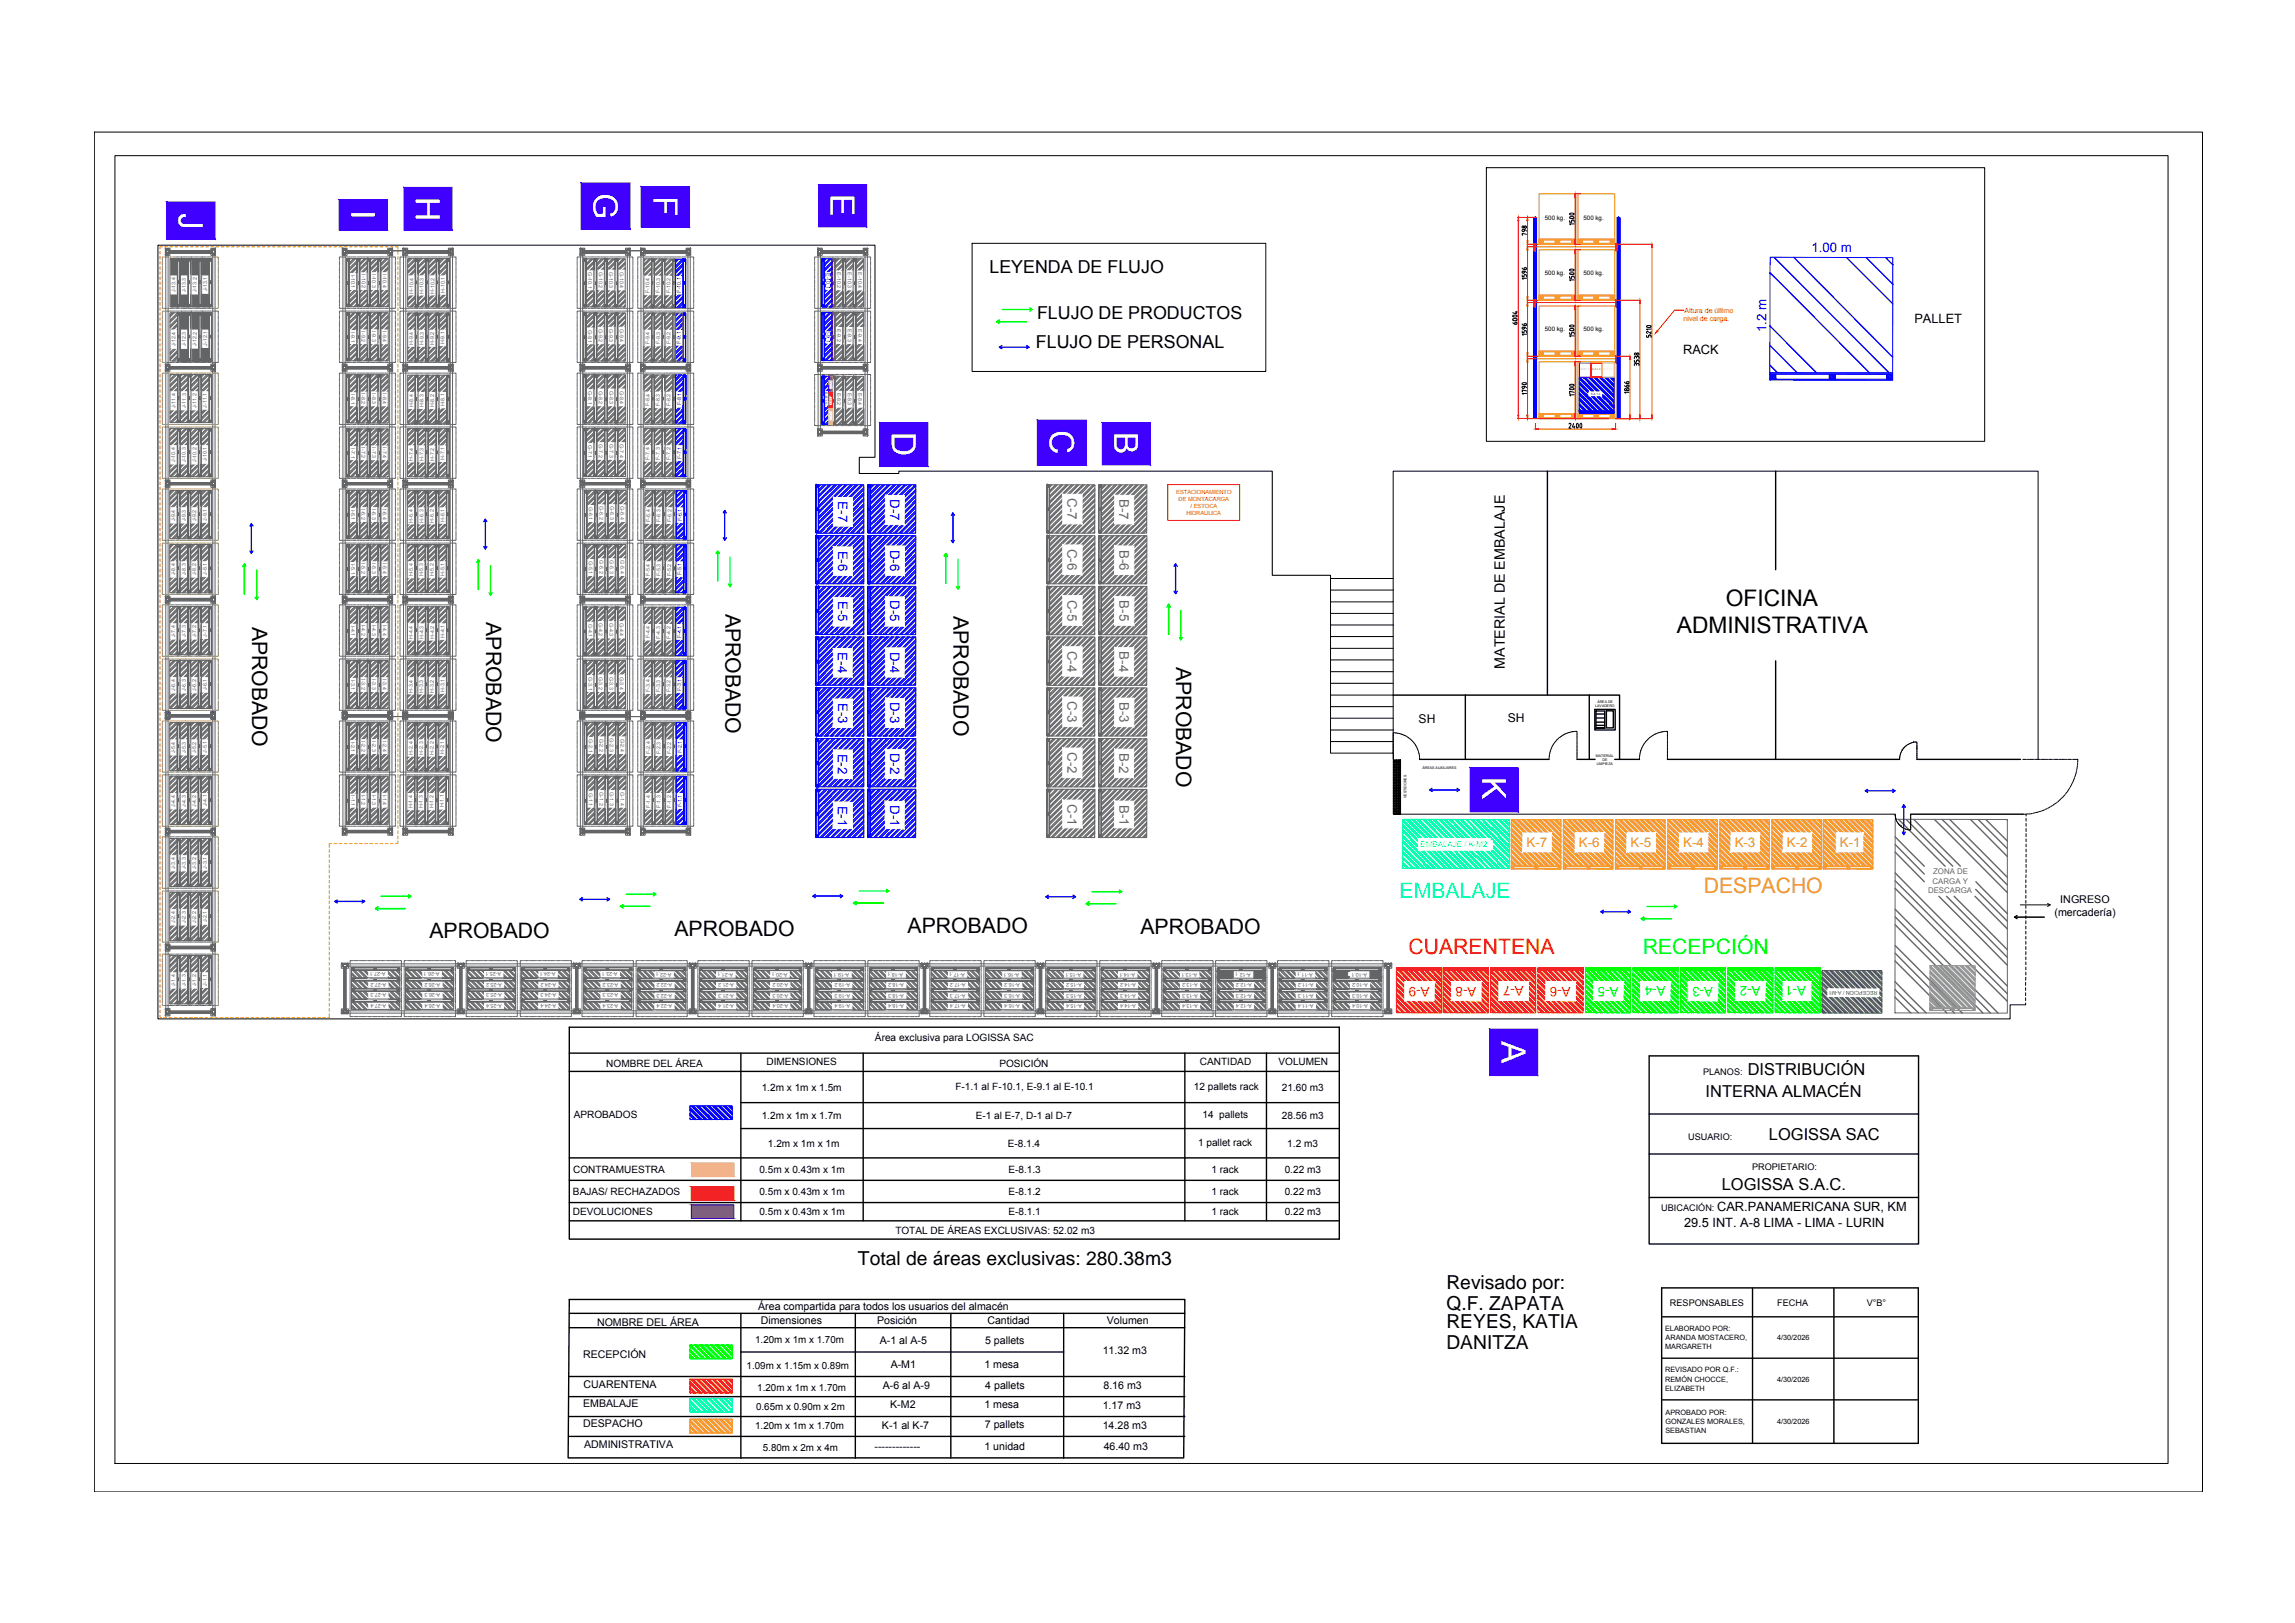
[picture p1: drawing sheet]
<svg xmlns="http://www.w3.org/2000/svg" width="420mm" height="297mm" viewBox="0 0 420 297" stroke-linecap="round" stroke-linejoin="round" font-family="sans-serif">
<defs><g id="words">
<g font-size="6.2" fill="#fff">
<text x="76.2" y="36" transform="rotate(90 76.2 36)">H</text>
<text x="108.7" y="35.3" transform="rotate(90 108.7 35.3)">G</text>
<text x="119.6" y="35.9" transform="rotate(90 119.6 35.9)">F</text>
<text x="152.1" y="35.6" transform="rotate(90 152.1 35.6)">E</text>
<text x="32.7" y="39" transform="rotate(90 32.7 39)">J</text>
<text x="64.3" y="38.5" transform="rotate(90 64.3 38.5)">I</text>
<text x="163.3" y="79.1" transform="rotate(90 163.3 79.1)">D</text>
<text x="192.2" y="78.8" transform="rotate(90 192.2 78.8)">C</text>
<text x="204" y="79.1" transform="rotate(90 204 79.1)">B</text>
<text x="271.4" y="142.3" transform="rotate(90 271.4 142.3)">K</text>
<text x="274.9" y="190.5" transform="rotate(90 274.9 190.5)">A</text>
</g>
<g font-size="4.2">
<text x="315.9" y="110.9">OFICINA</text>
<text x="307" y="115.9">ADMINISTRATIVA</text>
</g>
<g font-size="3.9">
<text x="89" y="113.9" transform="rotate(90 89 113.9)">APROBADO</text>
<text x="132.8" y="112.3" transform="rotate(90 132.8 112.3)">APROBADO</text>
<text x="174.6" y="112.7" transform="rotate(90 174.6 112.7)">APROBADO</text>
<text x="46.2" y="114.7" transform="rotate(90 46.2 114.7)">APROBADO</text>
<text x="215.3" y="122" transform="rotate(90 215.3 122)">APROBADO</text>
<text x="78.6" y="171.7">APROBADO</text>
<text x="123.5" y="171.3">APROBADO</text>
<text x="166.2" y="170.7">APROBADO</text>
<text x="208.8" y="170.9">APROBADO</text>
</g>
<text font-size="3.9" fill="#0ff" x="256.2" y="164.4">EMBALAJE</text>
<text font-size="3.9" fill="#f8991e" x="311.9" y="163.5">DESPACHO</text>
<text font-size="3.9" fill="#f00" x="257.9" y="174.7">CUARENTENA</text>
<text font-size="3.9" fill="#0f0" x="300.7" y="174.6">RECEPCIÓN</text>
<g font-size="3.5">
<text x="157.1" y="231.5">Total de áreas exclusivas: 280.38m3</text>
<text x="264.8" y="235.8">Revisado por:</text>
<text x="264.8" y="239.8">Q.F. ZAPATA</text>
<text x="264.8" y="243.1">REYES, KATIA</text>
<text x="264.8" y="246.9">DANITZA</text>
</g>
<g font-size="3.3">
<text x="181.1" y="50">LEYENDA DE FLUJO</text>
<text x="189.9" y="58.4">FLUJO DE PRODUCTOS</text>
<text x="189.7" y="63.7">FLUJO DE PERSONAL</text>
</g>
<g font-size="3">
<text x="320" y="196.7">DISTRIBUCIÓN</text>
<text x="312.3" y="200.8">INTERNA ALMACÉN</text>
<text x="323.9" y="208.6">LOGISSA SAC</text>
<text x="315.2" y="217.7">LOGISSA S.A.C.</text>
</g>
<text font-size="2.6" x="275.5" y="122.4" transform="rotate(-90 275.5 122.4)">MATERIAL DE EMBALAJE</text>
<g font-size="2.4" fill="#00f">
<text x="331.6" y="46.1">1.00 m</text>
<text x="323.4" y="60.7" transform="rotate(-90 323.4 60.7)">1.2 m</text>
<text x="153.5" y="91.7" transform="rotate(91 153.5 91.7)">E-7</text>
<text x="162.9" y="91.4" transform="rotate(90 162.9 91.4)">D-7</text>
<text x="153.5" y="100.8" transform="rotate(90 153.5 100.8)">E-6</text>
<text x="163" y="100.6" transform="rotate(90 163 100.6)">D-6</text>
<text x="153.5" y="110" transform="rotate(90 153.5 110)">E-5</text>
<text x="163" y="109.9" transform="rotate(90 163 109.9)">D-5</text>
<text x="153.4" y="119.4" transform="rotate(91 153.4 119.4)">E-4</text>
<text x="162.9" y="119.3" transform="rotate(90 162.9 119.3)">D-4</text>
<text x="153.5" y="128.6" transform="rotate(90 153.5 128.6)">E-3</text>
<text x="163" y="128.4" transform="rotate(90 163 128.4)">D-3</text>
<text x="153.4" y="137.9" transform="rotate(91 153.4 137.9)">E-2</text>
<text x="162.9" y="137.8" transform="rotate(90 162.9 137.8)">D-2</text>
<text x="153.4" y="147.4" transform="rotate(91 153.4 147.4)">E-1</text>
<text x="162.9" y="147.3" transform="rotate(90 162.9 147.3)">D-1</text>
</g>
<g font-size="2.4" fill="#636466">
<text x="195.5" y="91.2" transform="rotate(91 195.5 91.2)">C-7</text>
<text x="204.9" y="91.4" transform="rotate(91 204.9 91.4)">B-7</text>
<text x="195.5" y="100.5" transform="rotate(91 195.5 100.5)">C-6</text>
<text x="205" y="100.6" transform="rotate(90 205 100.6)">B-6</text>
<text x="195.5" y="109.8" transform="rotate(91 195.5 109.8)">C-5</text>
<text x="205" y="109.9" transform="rotate(90 205 109.9)">B-5</text>
<text x="195.5" y="119.1" transform="rotate(91 195.5 119.1)">C-4</text>
<text x="204.9" y="119.2" transform="rotate(91 204.9 119.2)">B-4</text>
<text x="195.5" y="128.3" transform="rotate(91 195.5 128.3)">C-3</text>
<text x="205" y="128.4" transform="rotate(90 205 128.4)">B-3</text>
<text x="195.5" y="137.7" transform="rotate(91 195.5 137.7)">C-2</text>
<text x="204.9" y="137.8" transform="rotate(91 204.9 137.8)">B-2</text>
<text x="195.5" y="147.2" transform="rotate(91 195.5 147.2)">C-1</text>
<text x="204.9" y="147.3" transform="rotate(90 204.9 147.3)">B-1</text>
</g>
<g font-size="2.4" fill="#f8991e">
<text x="279.5" y="155">K-7</text>
<text x="289.1" y="155" transform="rotate(1 289.1 155)">K-6</text>
<text x="298.5" y="155" transform="rotate(1 298.5 155)">K-5</text>
<text x="308.1" y="155">K-4</text>
<text x="317.6" y="155" transform="rotate(1 317.6 155)">K-3</text>
<text x="327.2" y="155">K-2</text>
<text x="336.8" y="155">K-1</text>
</g>
<g font-size="2.4" fill="#ed1f24">
<text x="261.7" y="180.6" transform="rotate(180 261.7 180.6)">A-9</text>
<text x="270.3" y="180.6" transform="rotate(180 270.3 180.6)">A-8</text>
<text x="278.9" y="180.5" transform="rotate(180 278.9 180.5)">A-7</text>
<text x="287.5" y="180.6" transform="rotate(180 287.5 180.6)">A-6</text>
</g>
<g font-size="2.4" fill="#0f0">
<text x="296.3" y="180.6" transform="rotate(180 296.3 180.6)">A-5</text>
<text x="304.9" y="180.5" transform="rotate(180 304.9 180.5)">A-4</text>
<text x="313.6" y="180.6" transform="rotate(180 313.6 180.6)">A-3</text>
<text x="322.3" y="180.5" transform="rotate(180 322.3 180.5)">A-2</text>
<text x="330.6" y="180.5" transform="rotate(180 330.6 180.5)">A-1</text>
</g>
<g font-size="2.3">
<text x="350.5" y="59.2">PALLET</text>
<text x="308.1" y="64.8">RACK</text>
<text x="314.4" y="221.6">CAR.PANAMERICANA SUR, KM</text>
<text x="308.3" y="224.5">29.5 INT. A-8 LIMA - LIMA - LURIN</text>
</g>
<g font-size="2.2">
<text x="259.7" y="132.3">SH</text>
<text x="276.1" y="132.2">SH</text>
</g>
<g font-size="2">
<text x="376.1" y="167.6">(mercadería)</text>
<text x="377.2" y="165.2">INGRESO</text>
</g>
<g font-size="1.9">
<text x="138.8" y="239.7">Área compartida para todos los usuarios del almacén</text>
<text x="109.3" y="242.7">NOMBRE DEL ÁREA</text>
<text x="139.3" y="242.4">Dimensiones</text>
<text x="160.6" y="242.4">Posición</text>
<text x="161.1" y="246">A-1 al A-5</text>
<text x="180.3" y="246">5 pallets</text>
<text x="180.8" y="242.4">Cantidad</text>
<text x="202.6" y="242.4">Volumen</text>
<text x="106.8" y="248.5">RECEPCIÓN</text>
<text x="163.1" y="250.4">A-M1</text>
<text x="180.2" y="250.4">1 mesa</text>
<text x="201.9" y="247.9">11.32 m3</text>
<text x="106.8" y="257.6">EMBALAJE</text>
<text x="106.8" y="254">CUARENTENA</text>
<text x="161.6" y="254.1">A-6 al A-9</text>
<text x="163" y="257.8">K-M2</text>
<text x="180.2" y="257.8">1 mesa</text>
<text x="180.4" y="254.1">4 pallets</text>
<text x="201.9" y="257.8">1.17 m3</text>
<text x="202" y="254.1">8.16 m3</text>
<text x="106.8" y="261.2">DESPACHO</text>
<text x="161.5" y="261.5">K-1 al K-7</text>
<text x="180.3" y="261.4">7 pallets</text>
<text x="201.9" y="261.5">14.28 m3</text>
<text x="106.9" y="264.9">ADMINISTRATIVA</text>
<text x="160.1" y="265.4">-------------</text>
<text x="180.2" y="265.4">1 unidad</text>
<text x="202.1" y="265.4">46.40 m3</text>
</g>
<g font-size="1.8">
<text x="160.2" y="190.5">Área exclusiva para LOGISSA SAC</text>
<text x="111" y="195.2">NOMBRE DEL ÁREA</text>
<text x="140.3" y="194.9">DIMENSIONES</text>
<text x="183" y="195.2">POSICIÓN</text>
<text x="219.7" y="194.9">CANTIDAD</text>
<text x="234.1" y="194.9">VOLUMEN</text>
<text x="139.4" y="199.6">1.2m x 1m x 1.5m</text>
<text x="174.9" y="199.5">F-1.1 al F-10.1, E-9.1 al E-10.1</text>
<text x="218.6" y="199.4">12 pallets rack</text>
<text x="234.7" y="199.6">21.60 m3</text>
<text x="105" y="204.7">APROBADOS</text>
<text x="139.4" y="204.9">1.2m x 1m x 1.7m</text>
<text x="140.6" y="209.9">1.2m x 1m x 1m</text>
<text x="178.6" y="204.7">E-1 al E-7, D-1 al D-7</text>
<text x="184.5" y="209.9">E-8.1.4</text>
<text x="219.3" y="209.7">1 pallet rack</text>
<text x="220.1" y="204.6">14 pallets</text>
<text x="234.7" y="204.8">28.56 m3</text>
<text x="235.7" y="209.9">1.2 m3</text>
<text x="104.9" y="214.6">CONTRAMUESTRA</text>
<text x="139" y="214.6">0.5m x 0.43m x 1m</text>
<text x="184.6" y="214.6">E-8.1.3</text>
<text x="221.8" y="214.6">1 rack</text>
<text x="235.2" y="214.6">0.22 m3</text>
<text x="104.9" y="218.7">BAJAS/ RECHAZADOS</text>
<text x="139" y="218.7">0.5m x 0.43m x 1m</text>
<text x="184.6" y="218.7">E-8.1.2</text>
<text x="221.8" y="218.7">1 rack</text>
<text x="235.2" y="218.7">0.22 m3</text>
<text x="104.9" y="222.4">DEVOLUCIONES</text>
<text x="139" y="222.4">0.5m x 0.43m x 1m</text>
<text x="163.9" y="225.9">TOTAL DE ÁREAS EXCLUSIVAS: 52.02 m3</text>
<text x="184.6" y="222.4">E-8.1.1</text>
<text x="221.8" y="222.4">1 rack</text>
<text x="235.2" y="222.4">0.22 m3</text>
<text x="138.3" y="245.9">1.20m x 1m x 1.70m</text>
<text x="136.7" y="250.6">1.09m x 1.15m x 0.89m</text>
<text x="138.6" y="254.6">1.20m x 1m x 1.70m</text>
<text x="138.3" y="261.6">1.20m x 1m x 1.70m</text>
<text x="138.4" y="258">0.65m x 0.90m x 2m</text>
<text x="139.7" y="265.5">5.80m x 2m x 4m</text>
</g>
<g font-size="1.7">
<text x="311.8" y="196.7">PLANOS:</text>
<text x="309.1" y="208.6">USUARIO:</text>
<text x="320.8" y="214.1">PROPIETARIO:</text>
<text x="304.1" y="221.6">UBICACIÓN:</text>
<text x="305.7" y="239">RESPONSABLES</text>
<text x="325.4" y="239">FECHA</text>
<text x="341.8" y="239">V°B°</text>
</g>
<text font-size="1.5" fill="#0ff" x="260.1" y="155">EMBALAJE / K-M2</text>
<g font-size="1.4" fill="#636466">
<text x="353.8" y="161.7">CARGA Y</text>
<text x="353.9" y="160">ZONA DE</text>
<text x="353" y="163.4">DESCARGA</text>
</g>
<g font-size="1.3" fill="#f00">
<text x="308.2" y="58.8">nivel de carga.</text>
<text x="308.4" y="57.2">Altura de último</text>
</g>
<g font-size="1.3">
<text x="304.8" y="243.7">ELABORADO POR:</text>
<text x="304.9" y="245.3">ARANDA MOSTACERO,</text>
<text x="325.3" y="245.3">4/30/2026</text>
<text x="304.8" y="246.9">MARGARETH</text>
<text x="304.8" y="251.2">REVISADO POR Q.F.:</text>
<text x="304.8" y="253">REMÓN CHOCCE,</text>
<text x="304.8" y="254.6">ELIZABETH</text>
<text x="325.3" y="252.9">4/30/2026</text>
<text x="304.9" y="262.3">SEBASTIAN</text>
<text x="304.9" y="260.6">GONZALES MORALES,</text>
<text x="304.9" y="259">APROBADO POR:</text>
<text x="325.3" y="260.6">4/30/2026</text>
</g>
<g font-size="1.1">
<text x="282.8" y="40.2">500 kg.</text>
<text x="289.9" y="40.2">500 kg.</text>
<text x="282.8" y="50.4">500 kg.</text>
<text x="289.9" y="50.4">500 kg.</text>
<text x="282.8" y="60.7">500 kg.</text>
<text x="289.9" y="60.7">500 kg.</text>
</g>
<g font-size="1" fill="#636466">
<text x="32.1" y="53.5" transform="rotate(-90 32.1 53.5)">J-13.4</text>
<text x="34" y="53.5" transform="rotate(-90 34 53.5)">J-13.3</text>
<text x="36" y="53.5" transform="rotate(-89 36 53.5)">J-13.2</text>
<text x="37.9" y="53.3" transform="rotate(-90 37.9 53.3)">J-13.1</text>
<text x="64.3" y="50.3" transform="rotate(90 64.3 50.3)">I-10.1</text>
<text x="66.3" y="50.2" transform="rotate(90 66.3 50.2)">I-10.2</text>
<text x="68.2" y="50.2" transform="rotate(90 68.2 50.2)">I-10.3</text>
<text x="70.1" y="50.2" transform="rotate(90 70.1 50.2)">I-10.4</text>
<text x="75.6" y="53.7" transform="rotate(-89 75.6 53.7)">H-10.4</text>
<text x="77.6" y="53.7" transform="rotate(-90 77.6 53.7)">H-10.3</text>
<text x="79.5" y="53.7" transform="rotate(-89 79.5 53.7)">H-10.2</text>
<text x="81.4" y="53.6" transform="rotate(-90 81.4 53.6)">H-10.1</text>
<text x="107.7" y="49.9" transform="rotate(91 107.7 49.9)">G-10.1</text>
<text x="109.6" y="49.7" transform="rotate(90 109.6 49.7)">G-10.2</text>
<text x="111.5" y="49.7" transform="rotate(90 111.5 49.7)">G-10.3</text>
<text x="113.5" y="49.7" transform="rotate(90 113.5 49.7)">G-10.4</text>
<text x="118.9" y="53.7" transform="rotate(-90 118.9 53.7)">F-10.4</text>
<text x="120.8" y="53.7" transform="rotate(-89 120.8 53.7)">F-10.3</text>
<text x="122.7" y="53.7" transform="rotate(-90 122.7 53.7)">F-10.2</text>
<text x="153.2" y="49.9" transform="rotate(90 153.2 49.9)">E-10.2</text>
<text x="155.2" y="49.9" transform="rotate(90 155.2 49.9)">E-10.3</text>
<text x="157.1" y="49.9" transform="rotate(90 157.1 49.9)">E-10.4</text>
<text x="32.1" y="63.4" transform="rotate(-90 32.1 63.4)">J-12.4</text>
<text x="34" y="63.4" transform="rotate(-90 34 63.4)">J-12.3</text>
<text x="36" y="63.4" transform="rotate(-89 36 63.4)">J-12.2</text>
<text x="37.9" y="63.3" transform="rotate(-90 37.9 63.3)">J-12.1</text>
<text x="64.3" y="60.8" transform="rotate(90 64.3 60.8)">I-9.1</text>
<text x="66.2" y="60.7" transform="rotate(90 66.2 60.7)">I-9.2</text>
<text x="68.2" y="60.6" transform="rotate(90 68.2 60.6)">I-9.3</text>
<text x="70.1" y="60.7" transform="rotate(90 70.1 60.7)">I-9.4</text>
<text x="75.6" y="63.1" transform="rotate(-90 75.6 63.1)">H-9.4</text>
<text x="77.6" y="63.1" transform="rotate(-89 77.6 63.1)">H-9.3</text>
<text x="79.5" y="63.1" transform="rotate(-90 79.5 63.1)">H-9.2</text>
<text x="81.4" y="63" transform="rotate(-90 81.4 63)">H-9.1</text>
<text x="107.7" y="60.3" transform="rotate(90 107.7 60.3)">G-9.1</text>
<text x="109.6" y="60.2" transform="rotate(90 109.6 60.2)">G-9.2</text>
<text x="111.5" y="60.2" transform="rotate(90 111.5 60.2)">G-9.3</text>
<text x="113.5" y="60.2" transform="rotate(90 113.5 60.2)">G-9.4</text>
<text x="118.9" y="63" transform="rotate(-90 118.9 63)">F-9.4</text>
<text x="120.8" y="63" transform="rotate(-89 120.8 63)">F-9.3</text>
<text x="122.8" y="63" transform="rotate(-90 122.8 63)">F-9.2</text>
<text x="153.2" y="60.2" transform="rotate(90 153.2 60.2)">E-9.2</text>
<text x="155.2" y="60.2" transform="rotate(90 155.2 60.2)">E-9.3</text>
<text x="157.1" y="60.2" transform="rotate(90 157.1 60.2)">E-9.4</text>
<text x="107.7" y="71.6" transform="rotate(90 107.7 71.6)">G-8.1</text>
<text x="109.6" y="71.5" transform="rotate(91 109.6 71.5)">G-8.2</text>
<text x="111.6" y="71.5" transform="rotate(90 111.6 71.5)">G-8.3</text>
<text x="113.5" y="71.5" transform="rotate(90 113.5 71.5)">G-8.4</text>
<text x="153.2" y="71.9" transform="rotate(90 153.2 71.9)">E-8.2</text>
<text x="155.2" y="71.9" transform="rotate(90 155.2 71.9)">E-8.3</text>
<text x="157.1" y="71.9" transform="rotate(90 157.1 71.9)">E-8.4</text>
<text x="32.1" y="74.7" transform="rotate(-90 32.1 74.7)">J-11.4</text>
<text x="34" y="74.7" transform="rotate(-89 34 74.7)">J-11.3</text>
<text x="36" y="74.7" transform="rotate(-90 36 74.7)">J-11.2</text>
<text x="37.9" y="74.6" transform="rotate(-90 37.9 74.6)">J-11.1</text>
<text x="64.3" y="72.1" transform="rotate(90 64.3 72.1)">I-8.1</text>
<text x="66.2" y="72" transform="rotate(90 66.2 72)">I-8.2</text>
<text x="68.2" y="72" transform="rotate(90 68.2 72)">I-8.3</text>
<text x="70.1" y="72" transform="rotate(90 70.1 72)">I-8.4</text>
<text x="75.6" y="74.5" transform="rotate(-90 75.6 74.5)">H-8.4</text>
<text x="77.6" y="74.5" transform="rotate(-90 77.6 74.5)">H-8.3</text>
<text x="79.5" y="74.5" transform="rotate(-90 79.5 74.5)">H-8.2</text>
<text x="81.4" y="74.4" transform="rotate(-90 81.4 74.4)">H-8.1</text>
<text x="118.9" y="74.3" transform="rotate(-89 118.9 74.3)">F-8.4</text>
<text x="120.8" y="74.3" transform="rotate(-90 120.8 74.3)">F-8.3</text>
<text x="122.8" y="74.3" transform="rotate(-90 122.8 74.3)">F-8.2</text>
<text x="64.3" y="82" transform="rotate(90 64.3 82)">I-7.1</text>
<text x="66.2" y="81.9" transform="rotate(90 66.2 81.9)">I-7.2</text>
<text x="68.2" y="81.9" transform="rotate(90 68.2 81.9)">I-7.3</text>
<text x="70.1" y="81.9" transform="rotate(90 70.1 81.9)">I-7.4</text>
<text x="107.7" y="81.4" transform="rotate(90 107.7 81.4)">G-7.1</text>
<text x="109.6" y="81.3" transform="rotate(90 109.6 81.3)">G-7.2</text>
<text x="111.6" y="81.3" transform="rotate(90 111.6 81.3)">G-7.3</text>
<text x="113.5" y="81.3" transform="rotate(91 113.5 81.3)">G-7.4</text>
<text x="32.1" y="84.6" transform="rotate(-90 32.1 84.6)">J-10.4</text>
<text x="34" y="84.6" transform="rotate(-90 34 84.6)">J-10.3</text>
<text x="35.9" y="84.6" transform="rotate(-89 35.9 84.6)">J-10.2</text>
<text x="37.9" y="84.5" transform="rotate(-90 37.9 84.5)">J-10.1</text>
<text x="75.6" y="84.3" transform="rotate(-89 75.6 84.3)">H-7.4</text>
<text x="77.5" y="84.3" transform="rotate(-89 77.5 84.3)">H-7.3</text>
<text x="79.5" y="84.3" transform="rotate(-89 79.5 84.3)">H-7.2</text>
<text x="81.4" y="84.2" transform="rotate(-90 81.4 84.2)">H-7.1</text>
<text x="118.9" y="84.2" transform="rotate(-90 118.9 84.2)">F-7.4</text>
<text x="120.8" y="84.2" transform="rotate(-90 120.8 84.2)">F-7.3</text>
<text x="122.8" y="84.2" transform="rotate(-90 122.8 84.2)">F-7.2</text>
<text x="32.1" y="95.4" transform="rotate(-90 32.1 95.4)">J-9.4</text>
<text x="34" y="95.4" transform="rotate(-90 34 95.4)">J-9.3</text>
<text x="35.9" y="95.4" transform="rotate(-90 35.9 95.4)">J-9.2</text>
<text x="37.9" y="95.3" transform="rotate(-90 37.9 95.3)">J-9.1</text>
<text x="64.3" y="93.3" transform="rotate(90 64.3 93.3)">I-6.1</text>
<text x="66.2" y="93.2" transform="rotate(90 66.2 93.2)">I-6.2</text>
<text x="68.2" y="93.2" transform="rotate(90 68.2 93.2)">I-6.3</text>
<text x="70.1" y="93.2" transform="rotate(90 70.1 93.2)">I-6.4</text>
<text x="75.6" y="95.6" transform="rotate(-90 75.6 95.6)">H-6.4</text>
<text x="77.5" y="95.6" transform="rotate(-90 77.5 95.6)">H-6.3</text>
<text x="79.4" y="95.6" transform="rotate(-90 79.4 95.6)">H-6.2</text>
<text x="81.4" y="95.5" transform="rotate(-90 81.4 95.5)">H-6.1</text>
<text x="107.8" y="92.8" transform="rotate(90 107.8 92.8)">G-6.1</text>
<text x="109.8" y="92.7" transform="rotate(90 109.8 92.7)">G-6.2</text>
<text x="111.7" y="92.7" transform="rotate(90 111.7 92.7)">G-6.3</text>
<text x="113.6" y="92.7" transform="rotate(91 113.6 92.7)">G-6.4</text>
<text x="119" y="95.5" transform="rotate(-90 119 95.5)">F-6.4</text>
<text x="120.9" y="95.5" transform="rotate(-90 120.9 95.5)">F-6.3</text>
<text x="122.9" y="95.5" transform="rotate(-89 122.9 95.5)">F-6.2</text>
<text x="32.1" y="105.3" transform="rotate(-90 32.1 105.3)">J-8.4</text>
<text x="34" y="105.3" transform="rotate(-89 34 105.3)">J-8.3</text>
<text x="35.9" y="105.3" transform="rotate(-90 35.9 105.3)">J-8.2</text>
<text x="37.8" y="105.2" transform="rotate(-90 37.8 105.2)">J-8.1</text>
<text x="64.3" y="103.2" transform="rotate(90 64.3 103.2)">I-5.1</text>
<text x="66.2" y="103.1" transform="rotate(90 66.2 103.1)">I-5.2</text>
<text x="68.2" y="103.1" transform="rotate(90 68.2 103.1)">I-5.3</text>
<text x="70.1" y="103.1" transform="rotate(90 70.1 103.1)">I-5.4</text>
<text x="75.6" y="105.5" transform="rotate(-89 75.6 105.5)">H-5.4</text>
<text x="77.5" y="105.5" transform="rotate(-90 77.5 105.5)">H-5.3</text>
<text x="79.4" y="105.5" transform="rotate(-90 79.4 105.5)">H-5.2</text>
<text x="81.4" y="105.4" transform="rotate(-90 81.4 105.4)">H-5.1</text>
<text x="107.8" y="102.7" transform="rotate(90 107.8 102.7)">G-5.1</text>
<text x="109.7" y="102.6" transform="rotate(90 109.7 102.6)">G-5.2</text>
<text x="111.6" y="102.6" transform="rotate(90 111.6 102.6)">G-5.3</text>
<text x="113.6" y="102.6" transform="rotate(90 113.6 102.6)">G-5.4</text>
<text x="119" y="105.4" transform="rotate(-90 119 105.4)">F-5.4</text>
<text x="120.9" y="105.4" transform="rotate(-89 120.9 105.4)">F-5.3</text>
<text x="122.9" y="105.4" transform="rotate(-90 122.9 105.4)">F-5.2</text>
<text x="32.1" y="116.6" transform="rotate(-90 32.1 116.6)">J-7.4</text>
<text x="34" y="116.6" transform="rotate(-89 34 116.6)">J-7.3</text>
<text x="35.9" y="116.6" transform="rotate(-90 35.9 116.6)">J-7.2</text>
<text x="37.8" y="116.5" transform="rotate(-90 37.8 116.5)">J-7.1</text>
<text x="64.3" y="114.5" transform="rotate(90 64.3 114.5)">I-4.1</text>
<text x="66.2" y="114.4" transform="rotate(90 66.2 114.4)">I-4.2</text>
<text x="68.2" y="114.4" transform="rotate(90 68.2 114.4)">I-4.3</text>
<text x="70.1" y="114.4" transform="rotate(90 70.1 114.4)">I-4.4</text>
<text x="75.6" y="116.9" transform="rotate(-90 75.6 116.9)">H-4.4</text>
<text x="77.5" y="116.9" transform="rotate(-90 77.5 116.9)">H-4.3</text>
<text x="79.5" y="116.9" transform="rotate(-90 79.5 116.9)">H-4.2</text>
<text x="81.4" y="116.8" transform="rotate(-90 81.4 116.8)">H-4.1</text>
<text x="107.7" y="114.2" transform="rotate(90 107.7 114.2)">G-4.1</text>
<text x="109.6" y="114" transform="rotate(90 109.6 114)">G-4.2</text>
<text x="111.6" y="114" transform="rotate(91 111.6 114)">G-4.3</text>
<text x="113.5" y="114" transform="rotate(90 113.5 114)">G-4.4</text>
<text x="119" y="116.8" transform="rotate(-90 119 116.8)">F-4.4</text>
<text x="120.9" y="116.9" transform="rotate(-90 120.9 116.9)">F-4.3</text>
<text x="122.8" y="116.9" transform="rotate(-90 122.8 116.9)">F-4.2</text>
<text x="64.3" y="124.4" transform="rotate(90 64.3 124.4)">I-3.1</text>
<text x="66.2" y="124.3" transform="rotate(90 66.2 124.3)">I-3.2</text>
<text x="68.2" y="124.3" transform="rotate(90 68.2 124.3)">I-3.3</text>
<text x="70.1" y="124.3" transform="rotate(90 70.1 124.3)">I-3.4</text>
<text x="107.7" y="124" transform="rotate(90 107.7 124)">G-3.1</text>
<text x="109.6" y="123.8" transform="rotate(90 109.6 123.8)">G-3.2</text>
<text x="111.6" y="123.8" transform="rotate(90 111.6 123.8)">G-3.3</text>
<text x="113.5" y="123.8" transform="rotate(90 113.5 123.8)">G-3.4</text>
<text x="32.1" y="126.5" transform="rotate(-90 32.1 126.5)">J-6.4</text>
<text x="34" y="126.5" transform="rotate(-89 34 126.5)">J-6.3</text>
<text x="35.9" y="126.5" transform="rotate(-90 35.9 126.5)">J-6.2</text>
<text x="37.8" y="126.4" transform="rotate(-90 37.8 126.4)">J-6.1</text>
<text x="75.6" y="126.7" transform="rotate(-90 75.6 126.7)">H-3.4</text>
<text x="77.5" y="126.7" transform="rotate(-90 77.5 126.7)">H-3.3</text>
<text x="79.4" y="126.7" transform="rotate(-89 79.4 126.7)">H-3.2</text>
<text x="81.4" y="126.6" transform="rotate(-90 81.4 126.6)">H-3.1</text>
<text x="119" y="126.6" transform="rotate(-90 119 126.6)">F-3.4</text>
<text x="120.9" y="126.7" transform="rotate(-90 120.9 126.7)">F-3.3</text>
<text x="122.8" y="126.7" transform="rotate(-90 122.8 126.7)">F-3.2</text>
<text x="32.1" y="137.9" transform="rotate(-90 32.1 137.9)">J-5.4</text>
<text x="34" y="137.9" transform="rotate(-89 34 137.9)">J-5.3</text>
<text x="35.9" y="137.9" transform="rotate(-90 35.9 137.9)">J-5.2</text>
<text x="37.8" y="137.8" transform="rotate(-90 37.8 137.8)">J-5.1</text>
<text x="64.3" y="135.8" transform="rotate(90 64.3 135.8)">I-2.1</text>
<text x="66.2" y="135.6" transform="rotate(90 66.2 135.6)">I-2.2</text>
<text x="68.2" y="135.6" transform="rotate(90 68.2 135.6)">I-2.3</text>
<text x="70.1" y="135.6" transform="rotate(90 70.1 135.6)">I-2.4</text>
<text x="107.8" y="135.3" transform="rotate(90 107.8 135.3)">G-2.1</text>
<text x="109.7" y="135.2" transform="rotate(90 109.7 135.2)">G-2.2</text>
<text x="111.7" y="135.1" transform="rotate(91 111.7 135.1)">G-2.3</text>
<text x="113.6" y="135.2" transform="rotate(90 113.6 135.2)">G-2.4</text>
<text x="119" y="138" transform="rotate(-90 119 138)">F-2.4</text>
<text x="75.6" y="138.1" transform="rotate(-90 75.6 138.1)">H-2.4</text>
<text x="77.5" y="138.1" transform="rotate(-90 77.5 138.1)">H-2.3</text>
<text x="79.4" y="138.1" transform="rotate(-90 79.4 138.1)">H-2.2</text>
<text x="81.3" y="138" transform="rotate(-90 81.3 138)">H-2.1</text>
<text x="120.9" y="138" transform="rotate(-90 120.9 138)">F-2.3</text>
<text x="122.9" y="138" transform="rotate(-90 122.9 138)">F-2.2</text>
<text x="32.1" y="147.7" transform="rotate(-90 32.1 147.7)">J-4.4</text>
<text x="34" y="147.7" transform="rotate(-89 34 147.7)">J-4.3</text>
<text x="35.9" y="147.7" transform="rotate(-90 35.9 147.7)">J-4.2</text>
<text x="37.8" y="147.6" transform="rotate(-90 37.8 147.6)">J-4.1</text>
<text x="64.3" y="145.6" transform="rotate(90 64.3 145.6)">I-1.1</text>
<text x="66.2" y="145.5" transform="rotate(90 66.2 145.5)">I-1.2</text>
<text x="68.2" y="145.5" transform="rotate(90 68.2 145.5)">I-1.3</text>
<text x="70.1" y="145.5" transform="rotate(90 70.1 145.5)">I-1.4</text>
<text x="75.5" y="147.9" transform="rotate(-90 75.5 147.9)">H-1.4</text>
<text x="77.4" y="147.9" transform="rotate(-90 77.4 147.9)">H-1.3</text>
<text x="79.4" y="147.9" transform="rotate(-90 79.4 147.9)">H-1.2</text>
<text x="81.3" y="147.8" transform="rotate(-90 81.3 147.8)">H-1.1</text>
<text x="107.8" y="145.1" transform="rotate(90 107.8 145.1)">G-1.1</text>
<text x="109.7" y="145" transform="rotate(90 109.7 145)">G-1.2</text>
<text x="111.7" y="145" transform="rotate(90 111.7 145)">G-1.3</text>
<text x="113.6" y="145" transform="rotate(90 113.6 145)">G-1.4</text>
<text x="119" y="147.8" transform="rotate(-90 119 147.8)">F-1.4</text>
<text x="120.9" y="147.8" transform="rotate(-90 120.9 147.8)">F-1.3</text>
<text x="122.9" y="147.8" transform="rotate(-90 122.9 147.8)">F-1.2</text>
<text x="32.1" y="159.1" transform="rotate(-90 32.1 159.1)">J-3.4</text>
<text x="34" y="159.1" transform="rotate(-89 34 159.1)">J-3.3</text>
<text x="35.9" y="159.1" transform="rotate(-90 35.9 159.1)">J-3.2</text>
<text x="37.8" y="159" transform="rotate(-90 37.8 159)">J-3.1</text>
<text x="32.1" y="169" transform="rotate(-90 32.1 169)">J-2.4</text>
<text x="34" y="169" transform="rotate(-89 34 169)">J-2.3</text>
<text x="35.9" y="169" transform="rotate(-90 35.9 169)">J-2.2</text>
<text x="37.8" y="168.8" transform="rotate(-90 37.8 168.8)">J-2.1</text>
<text x="70.6" y="177.9" transform="rotate(180 70.6 177.9)">A-27.1</text>
<text x="70.7" y="179.9" transform="rotate(180 70.7 179.9)">A-27.2</text>
<text x="80.4" y="178" transform="rotate(180 80.4 178)">A-26.1</text>
<text x="80.6" y="179.9" transform="rotate(180 80.6 179.9)">A-26.2</text>
<text x="91.7" y="178" transform="rotate(180 91.7 178)">A-25.1</text>
<text x="91.9" y="179.9" transform="rotate(180 91.9 179.9)">A-25.2</text>
<text x="101.7" y="177.9" transform="rotate(180 101.7 177.9)">A-24.1</text>
<text x="101.8" y="179.9" transform="rotate(180 101.8 179.9)">A-24.2</text>
<text x="113.1" y="178" transform="rotate(180 113.1 178)">A-23.1</text>
<text x="113.2" y="179.9" transform="rotate(180 113.2 179.9)">A-23.2</text>
<text x="122.9" y="178" transform="rotate(-179 122.9 178)">A-22.1</text>
<text x="123.1" y="180" transform="rotate(180 123.1 180)">A-22.2</text>
<text x="134.2" y="178" transform="rotate(-179 134.2 178)">A-21.1</text>
<text x="134.4" y="180" transform="rotate(180 134.4 180)">A-21.2</text>
<text x="144.1" y="178" transform="rotate(-179 144.1 178)">A-20.1</text>
<text x="144.3" y="180" transform="rotate(180 144.3 180)">A-20.2</text>
<text x="155.5" y="178" transform="rotate(180 155.5 178)">A-19.1</text>
<text x="155.6" y="180" transform="rotate(180 155.6 180)">A-19.2</text>
<text x="165.4" y="178" transform="rotate(-179 165.4 178)">A-18.1</text>
<text x="165.5" y="180" transform="rotate(180 165.5 180)">A-18.2</text>
<text x="176.7" y="178" transform="rotate(-179 176.7 178)">A-17.1</text>
<text x="176.8" y="180" transform="rotate(180 176.8 180)">A-17.2</text>
<text x="186.6" y="178" transform="rotate(180 186.6 178)">A-16.1</text>
<text x="186.7" y="180" transform="rotate(180 186.7 180)">A-16.2</text>
<text x="197.9" y="178" transform="rotate(180 197.9 178)">A-15.1</text>
<text x="198" y="180" transform="rotate(180 198 180)">A-15.2</text>
<text x="207.8" y="178" transform="rotate(180 207.8 178)">A-14.1</text>
<text x="207.9" y="179.9" transform="rotate(180 207.9 179.9)">A-14.2</text>
<text x="219.2" y="178" transform="rotate(180 219.2 178)">A-13.1</text>
<text x="219.3" y="180" transform="rotate(-179 219.3 180)">A-13.2</text>
<text x="229" y="178" transform="rotate(-179 229 178)">A-12.1</text>
<text x="229.2" y="180" transform="rotate(180 229.2 180)">A-12.2</text>
<text x="240.3" y="178" transform="rotate(-179 240.3 178)">A-11.1</text>
<text x="240.5" y="180" transform="rotate(180 240.5 180)">A-11.2</text>
<text x="250.3" y="178" transform="rotate(180 250.3 178)">A-10.1</text>
<text x="250.4" y="180" transform="rotate(180 250.4 180)">A-10.2</text>
<text x="32.1" y="180.5" transform="rotate(-90 32.1 180.5)">J-1.4</text>
<text x="34" y="180.5" transform="rotate(-89 34 180.5)">J-1.3</text>
<text x="35.9" y="180.5" transform="rotate(-90 35.9 180.5)">J-1.2</text>
<text x="37.8" y="180.4" transform="rotate(-90 37.8 180.4)">J-1.1</text>
<text x="70.7" y="183.7" transform="rotate(-179 70.7 183.7)">A-27.4</text>
<text x="70.7" y="181.8" transform="rotate(-179 70.7 181.8)">A-27.3</text>
<text x="80.6" y="183.7" transform="rotate(180 80.6 183.7)">A-26.4</text>
<text x="80.6" y="181.8" transform="rotate(-179 80.6 181.8)">A-26.3</text>
<text x="91.9" y="181.8" transform="rotate(-179 91.9 181.8)">A-25.3</text>
<text x="91.9" y="183.7" transform="rotate(180 91.9 183.7)">A-25.4</text>
<text x="101.8" y="183.7" transform="rotate(-179 101.8 183.7)">A-24.4</text>
<text x="101.8" y="181.8" transform="rotate(-179 101.8 181.8)">A-24.3</text>
<text x="113.2" y="181.8" transform="rotate(-179 113.2 181.8)">A-23.3</text>
<text x="113.2" y="183.7" transform="rotate(180 113.2 183.7)">A-23.4</text>
<text x="123.1" y="183.8" transform="rotate(180 123.1 183.8)">A-22.4</text>
<text x="123.1" y="181.9" transform="rotate(180 123.1 181.9)">A-22.3</text>
<text x="134.4" y="183.8" transform="rotate(180 134.4 183.8)">A-21.4</text>
<text x="134.4" y="181.9" transform="rotate(180 134.4 181.9)">A-21.3</text>
<text x="144.3" y="183.8" transform="rotate(180 144.3 183.8)">A-20.4</text>
<text x="144.3" y="181.9" transform="rotate(180 144.3 181.9)">A-20.3</text>
<text x="155.6" y="183.8" transform="rotate(180 155.6 183.8)">A-19.4</text>
<text x="155.6" y="181.9" transform="rotate(180 155.6 181.9)">A-19.3</text>
<text x="165.5" y="183.8" transform="rotate(180 165.5 183.8)">A-18.4</text>
<text x="165.5" y="181.9" transform="rotate(180 165.5 181.9)">A-18.3</text>
<text x="176.8" y="183.8" transform="rotate(180 176.8 183.8)">A-17.4</text>
<text x="176.8" y="181.9" transform="rotate(180 176.8 181.9)">A-17.3</text>
<text x="186.7" y="183.8" transform="rotate(180 186.7 183.8)">A-16.4</text>
<text x="186.7" y="181.9" transform="rotate(180 186.7 181.9)">A-16.3</text>
<text x="198" y="183.8" transform="rotate(180 198 183.8)">A-15.4</text>
<text x="198" y="181.9" transform="rotate(180 198 181.9)">A-15.3</text>
<text x="207.9" y="183.8" transform="rotate(180 207.9 183.8)">A-14.4</text>
<text x="207.9" y="181.9" transform="rotate(180 207.9 181.9)">A-14.3</text>
<text x="219.3" y="183.8" transform="rotate(180 219.3 183.8)">A-13.4</text>
<text x="219.3" y="181.9" transform="rotate(180 219.3 181.9)">A-13.3</text>
<text x="229.2" y="183.8" transform="rotate(180 229.2 183.8)">A-12.4</text>
<text x="229.2" y="181.9" transform="rotate(180 229.2 181.9)">A-12.3</text>
<text x="240.5" y="183.8" transform="rotate(180 240.5 183.8)">A-11.4</text>
<text x="240.5" y="181.9" transform="rotate(180 240.5 181.9)">A-11.3</text>
<text x="250.4" y="183.8" transform="rotate(180 250.4 183.8)">A-10.4</text>
<text x="250.4" y="181.9" transform="rotate(180 250.4 181.9)">A-10.3</text>
</g>
<g font-size="1" fill="#00f">
<text x="124.7" y="53.6" transform="rotate(-90 124.7 53.6)">F-10.1</text>
<text x="151.3" y="50" transform="rotate(90 151.3 50)">E-10.1</text>
<text x="124.7" y="62.9" transform="rotate(-90 124.7 62.9)">F-9.1</text>
<text x="151.3" y="60.4" transform="rotate(90 151.3 60.4)">E-9.1</text>
<text x="124.7" y="74.2" transform="rotate(-90 124.7 74.2)">F-8.1</text>
<text x="124.7" y="84" transform="rotate(-89 124.7 84)">F-7.1</text>
<text x="124.8" y="95.4" transform="rotate(-90 124.8 95.4)">F-6.1</text>
<text x="124.8" y="105.3" transform="rotate(-90 124.8 105.3)">F-5.1</text>
<text x="124.7" y="116.8" transform="rotate(-90 124.7 116.8)">F-4.1</text>
<text x="124.7" y="126.5" transform="rotate(-89 124.7 126.5)">F-3.1</text>
<text x="124.8" y="137.9" transform="rotate(-90 124.8 137.9)">F-2.1</text>
<text x="124.8" y="147.7" transform="rotate(-90 124.8 147.7)">F-1.1</text>
</g>
<g font-size="1" fill="#f00">
<text x="215.3" y="90.4">ESTACIONAMIENTO</text>
<text x="215.8" y="91.7">DE MONTACARGA</text>
<text x="217.2" y="94.2">HIDRAULICA</text>
<text x="218" y="93">/ ESTOCA</text>
</g>
<text font-size="1" fill="#139b48" x="343.7" y="181.4" transform="rotate(-180 343.7 181.4)">RECEPCION / A-M1</text>
<g font-size=".7">
<text x="292.1" y="129.5">LAVADERO</text>
<text x="292.4" y="128.7">ÁREA DE</text>
<text x="260.4" y="140.7">ÁREAS AUXILIARES</text>
<text x="292.2" y="138.5">MATERIAL</text>
<text x="292.3" y="140">LIMPIEZA</text>
<text x="293.4" y="139.2">DE</text>
<text x="257.5" y="146" transform="rotate(-90 257.5 146)">VESTIDORES</text>
</g>
<text font-size=".6" fill="#00f" x="151" y="71.8" transform="rotate(90 151 71.8)">E-8.1.4</text>
<text font-size=".5" fill="#f0f" x="289.4" y="67.8">E-8.1.1</text>
<text font-size=".5" fill="#f00" x="291.5" y="67.8">E-8.1.2</text>
<text font-size=".5" fill="#f7abae" x="293.6" y="67.8">E-8.1.3</text>
<text font-size=".5" fill="#00f" x="291.3" y="72.3">E-8.1.4</text>
<text font-size=".4" fill="#f0f" x="151.9" y="69.8" transform="rotate(90 151.9 69.8)">E-8.1.1</text>
<text font-size=".4" fill="#f7abae" x="151.9" y="75.5" transform="rotate(90 151.9 75.5)">E-8.1.3</text>
<text font-size=".3" fill="#f00" x="152" y="72.8" transform="rotate(90 152 72.8)">E-8.1.2</text>
</g></defs>
<g fill="none" stroke="#000" stroke-width=".18">
<path d="M17.3 24.2h385.9v248.9h-385.9zM21 28.5h375.9v239.3h-375.9zM272.1 30.7h91.2v50.1h-91.2zM287.4 39.7l.5-.1 .3 .2a.43 .43 0 0 1-.4 .2 .43 .43 0 0 1-.4-.2zM287.4 39.1l.5-.1 .3 .1a.43 .43 0 0 1-.4 .3 .43 .43 0 0 1-.4-.3zM178 44.5h53.7v23.5h-53.7zM277 59l.3 .3M277 58.6h.7M277 57.8l.5-.1 .2 .1a.43 .43 0 0 1-.4 .2 .43 .43 0 0 1-.3-.2zM277 58.6v-.1a.43 .43 0 0 1 .3-.2 .43 .43 0 0 1 .4 .2v.1M277.3 59.2v.2h.3M277.4 57.1h.4"/>
<path d="M277.6 59l.1 .2-.1 .2M277.6 59l-.3 .1M277.6 57v.4l-.7-.2M278.7 59.3l.3 .3M278.7 49.1l.3 .2M278.7 50.3v.4h.3v-.2M278.8 59.9l-.2 .1 .2 .2M278.8 49.6l-.2 .2 .2 .2M278.8 42l-.2 .2 .2 .2M278.8 59.9h.3M278.8 49.7h.3M278.8 42h.3"/>
<path d="M278.8 42.4h.1M279 59.4v.2h.3M279 49.2v.2h.3M279.1 59.9l.4 .3M279.1 49.7l.4 .2M279.1 42l.4 .3M279.1 59.9l-.1 .3h-.2M279.1 49.8l-.3 .2M279.1 49.7v.1M279.1 42.2l-.2 .2M279.1 42v.2M279.2 59.2l-.2 .2"/>
<path d="M279.2 49l-.2 .1M279.2 50.2l-.2 .2M279.2 41.4l-.2 .2 .2 .1M279.2 59.3h.1M279.2 50.3h.1M279.2 49h.1M279.2 41.4h.1M279.2 41.8h.1M279.3 59.2l.2 .2-.2 .2M279.3 50.2l.2 .2M279.3 49l.2 .2-.2 .2M279.3 41.4l.2 .2-.2 .1"/>
<path d="M279.5 50.9h-.8l.1 .2M279.5 50.5v.2M279.5 42.9l-.8-.2 .1 .4M287.4 50.6v.3h.3v-.1M287.4 40.4v.3h.3v-.2M287.4 59.6l.5-.1 .3 .1a.43 .43 0 0 1-.4 .3 .43 .43 0 0 1-.4-.3zM287.4 50h.7M287.4 49.3l.5-.1 .3 .2a.43 .43 0 0 1-.4 .2 .43 .43 0 0 1-.4-.2zM287.4 50a.43 .43 0 0 0 .4 .3 .43 .43 0 0 0 .4-.3h-.1M287.9 40.3l-.2 .1M287.9 40.3h.1M288 50.5l-.3 .2"/>
<path d="M288 50.5l.1 .1 .1 .3M288 40.3l.2 .1M288.2 51.2h-.8l.1 .2M288.2 41h-.8l.1 .1M288.2 40.5v.2M301.5 59.9h.7M301.5 59.7h.7M301.5 59.7v.1M302.2 59.7v.1M278.7 60.6v.3h.3v-.2M278.7 70.2v.1M278.7 70.3h.8"/>
<path d="M278.8 70.7l-.2 .2 .2 .2M278.8 70.7h.3M279.1 70.7l.4 .3M279.1 70.7l-.1 .3-.2 .1M279.2 60.5l-.2 .2M279.2 60.5h.1M279.3 60.5l.2 .2M279.4 70.1v.2M279.5 70.1h-.8M279.5 72h-.8l.1 .2M279.5 71.5l-.8-.1 .1 .3M279.5 61.2h-.8l.1 .2"/>
<path d="M279.5 60.7v.2M287.2 77.6l.3-.1 .1 .3M287.4 60.9v.3h.3v-.2M287.4 71h.5l.3 .1a.43 .43 0 0 1-.4 .2 .43 .43 0 0 1-.4-.2zM287.4 70.6h.7M287.4 70.4h.7M287.4 60.4h.7M287.4 60.2h.7M287.4 70.4v.2M287.4 60.3v.1M287.6 77.8l-.4 .6h.4M287.9 60.8l-.2 .2"/>
<path d="M287.9 60.8h.1M288 60.8l.2 .2M288.1 77.5l-.2 .6h.4M288.1 70.4v.2M288.1 60.3v.1M288.2 72.3h-.8l.1 .2M288.2 71.8l-.8-.2v.4M288.2 61.5h-.8l.1 .1M288.2 61v.2M288.2 78v.4M288.7 77.5v.8M288.7 77.5h.2"/>
<path d="M288.7 78.3h.2M288.9 77.5v.8M289.3 77.5v.8M289.4 77.5h.1M289.4 78.3h.1M289.5 77.5v.8M297.4 70.6l.4 .2M297.4 69.9l.4 .3M297.9 69.9l-.1 .1M297.9 70.5l-.1 .2M298 71.1l-.2 .2 .2 .2M298 71.2h.1"/>
<path d="M298 70.5h.1M298 69.8l.2 .1v.3h-.4v-.1M298 71.1l.2 .2-.2 .2M298 70.5l.2 .2v.1l-.4 .1v-.2M298.2 71.8h-.8l.2 .2M299.2 66v.3h.4v-.2M299.2 65.4v.3M299.2 66.7v.2M299.6 65.4v.1M299.6 66.7v.1M299.8 64.6h.1M299.8 66.5h.1"/>
<path d="M299.8 65.9h.1M299.8 65.3h.1M299.8 64.6l-.2 .2 .2 .2M299.8 66.5l-.2 .2-.2-.2-.2 .2M299.8 65.9l-.2 .2M299.8 65.2l-.2 .2-.2-.2-.2 .2M299.9 64.6l.2 .2-.3 .2M299.9 66.5l.2 .2M299.9 65.9l.2 .2M299.9 65.2l.2 .2M300.1 65.4v.3M300.1 66.1v.2"/>
<path d="M300.1 66.7v.2M301.5 61.4v.3h.3v-.2M302 61.3l-.2 .2M302 61.3h.1M302.1 61.3l.2 .2M302.3 60.7v.3l-.8-.3v.2l.1 .1M302.3 60.2h-.8l.1 .2M302.3 61.5v.2M243.6 118.7h11.5M243.6 116.5h11.5M243.6 114.4h11.5M243.6 112.3h11.5"/>
<path d="M243.6 110.2h11.5M243.6 108h11.5M243.6 105.9h11.5M243.6 135.7h11.5M243.6 133.6h11.5M243.6 131.4h11.5M243.6 129.3h11.5M243.6 127.2h11.5M243.6 125.1h11.5M243.6 122.9h11.5M243.6 120.8h11.5M255.1 134.5v.6"/>
<path d="M255.1 135.2v.6M255.1 135.8v.3M255.1 136.2v1.3M255.1 137.5v.3M255.1 137.9v.6M255.1 138.6v.4M255.1 137.8v11.2h91.9v.3M255.3 134.1h-.2v.3M255.4 134.1h.1M255.6 134.2h-.1M255.6 134.2h.3M256 134.2h-.1"/>
<path d="M256.1 134.2h.1M256.2 134.2l.3 .1M256.5 134.3v.1M256.6 134.4l.4 .1M257.1 134.5h-.1M257.1 134.6h.1M257.2 134.6l.3 .1M257.5 134.8h.1M257.7 134.9h-.1M257.7 134.9l.2 .2M258 135.1h.1M258.1 135.2h.1"/>
<path d="M258.2 135.3l.2 .1M258.4 135.5h.1M258.5 135.6h.1M258.6 135.6l.2 .2M258.8 135.9h.1M258.9 136h.1M259 136.1l.1 .2M259.1 136.4h.1M259.2 136.4v.1M259.2 136.5l.2 .3M259.4 136.8v.1M259.5 136.9v.1"/>
<path d="M259.5 137l.1 .3M259.6 137.4h.1M259.7 137.5h.1M259.7 137.6l.1 .2M259.8 137.9v.1M259.8 138.1l.1 .3M259.9 138.5v.5M283.6 138.7v.3M283.6 138.4v.1M283.6 138.6h.1M283.7 138.1l-.1 .3M283.7 137.8v.1"/>
<path d="M283.7 138h.1M283.8 137.4v.1M283.8 137.5v.3M283.9 137.3h.1M284 136.9l-.1 .3M284.1 136.8v.1M284.1 136.7v.1M284.3 136.4l-.2 .3M284.4 136.3l-.1 .1M284.4 136.2v.1M284.6 135.9l-.2 .2M284.7 135.8h-.1"/>
<path d="M284.8 135.7l-.1 .1M285 135.5l-.2 .2M285.2 135.3l-.2 .1M285.4 135l-.2 .3M285.5 135h.1M285.6 134.9h.1M285.9 134.7l-.2 .2M286 134.6v.1M286.1 134.6h-.1M286.4 134.4l-.2 .1M286.5 134.3v.1M286.6 134.3h.1"/>
<path d="M287 134.2l-.3 .1M287.1 134.1h-.1M287.2 134.1h-.1M287.5 134l-.2 .1M287.7 133.9l-.1 .1M287.8 133.9h-.1M288.1 133.9h-.3M288.4 133.9h-.2M288.4 133.9h.3v.3M288.7 134.2v.1M288.7 134.4v.5M288.7 135h.1"/>
<path d="M288.7 135.1v.2M288.7 135.4v.1M288.7 135.6h.1M288.7 135.7v.4M288.7 136.1v.1M288.7 136.3v.5M288.7 136.9v.5M288.7 137.5v1.1M288.7 138.6v.4M300.1 138.4v.1M300.1 138.6h.1M300.1 138.7v.3"/>
<path d="M300.2 138h.1M300.2 138.1v.3M300.3 137.8v.1M300.4 137.5l-.1 .3M300.4 137.4v.1M300.4 137.3h.1M300.6 136.8l-.2 .4M300.7 136.7l-.1 .1M300.8 136.4l-.1 .3M300.9 136.3v.1M300.9 136.2v.1M301.2 135.9l-.2 .2"/>
<path d="M301.2 135.8h.1M301.3 135.7l-.1 .1M301.5 135.5l-.2 .2M301.6 135.3v.1M301.7 135.3h.1M302 135l-.2 .3M302 135h.1M302.2 134.9h-.1M302.4 134.7l-.2 .2M302.6 134.6l-.1 .1M302.6 134.6h.1M303 134.4l-.3 .1"/>
<path d="M303.1 134.3l-.1 .1M303.5 134.2l-.4 .1M303.6 134.1h.1M303.7 134.1h.1M304.1 134l-.3 .1M304.2 133.9l-.1 .1M304.3 133.9h-.1M304.7 133.9h-.3M304.9 133.9h-.2M305 133.9h.3v.3M305.3 134.2v.1M305.3 134.4v.5"/>
<path d="M305.3 135h.1M305.3 135.1v.2M305.3 135.4v.1M305.3 135.6h.1M305.3 135.7v.4M305.3 136.1v.1M305.3 136.3v.5M305.3 136.9v.5M305.3 137.5v1.1M305.3 138.6v.4M347.8 138.7h.1M347.8 138.8v.2"/>
<path d="M347.8 138.4v.3M347.9 138.3h.1M347.9 138.3l-.1 .1M347.9 138v.2M347.9 137.9v.1M347.9 138h.1M348 137.7v.2M348.1 137.6v.1M348.2 137.4l-.1 .1M348.2 137.3h.1M348.3 137.2v.1M348.4 137.1l-.1 .1"/>
<path d="M348.4 137h.1M348.5 136.9v.1M348.7 136.7l-.2 .2M348.7 136.7h.1M348.9 136.5l-.1 .2M349 136.5h.1M349.2 136.3l-.2 .2M349.2 136.3h.1M349.3 136.2v.1M349.5 136.1l-.1 .1M349.6 136.1h-.1M349.7 136.1h-.1"/>
<path d="M349.9 136l-.2 .1M350 135.9h.1M350.2 135.9h-.1M350.3 135.8v.1M350.4 135.8h.1M350.7 135.8h-.3M350.8 135.8h.1v.2M350.9 136v.8M350.9 136.9h.1M350.9 136.9v.2M350.9 137.2h.1M350.9 137.2v1.8"/>
<path d="M370.3 139h.7M371.1 139h.1M371.3 139h.1M371.6 139h.6M372.3 139h.1M372.5 139h.1M372.7 139h.6M373.1 139v-52.8h-118v51.6h-11.5v-32.5h-10.7v-19.1h-68.4v.5h-7.2v-3h2.9v-38.8h-131.3v141.6h339.1v-2.6h2.8v-.3M373.4 139h.1M373.7 139h.1M373.9 139h.6M374.6 139h.1"/>
<path d="M374.8 139h.1M375.1 139h.6M375.8 139h.1M376 139h.1M376.2 139h.6M376.9 139h.2M377.2 139h.1M377.4 139h.6M378.1 139h.1M378.3 139h.2M378.6 139h.6M379.3 139h.1"/>
<path d="M379.5 139h.1M379.7 139h.7v.5M380.4 139.9l-.1 .1M380.4 139.7v.1M347 149.3h.1M347 149.4v.1M347 149.6h.1M347 149.7l.1 .2M347.1 149.9h.1M347.1 149.9v.1M347.1 150l.1 .2M347.2 150.2l.1 .3"/>
<path d="M347.3 150.5l.1 .1M347.4 150.6l.1 .1M347.6 150.7v.1M347.6 150.8h.1M347.6 150.9l.1 .1M347.8 151h.1M347.8 151.1h.1M347.9 151.1l.1 .1M348 151.3h.1M348.1 151.3h.1M348.1 151.3l.3 .2M348.4 151.5l.1 .1"/>
<path d="M348.6 151.6h.1M348.7 151.6h-.1M348.7 151.6l.1 .1M348.9 151.7l.1 .1M349 151.8h.2M349.2 151.8h.1M349.3 151.8h-.1M349.3 151.8l.3 .1M349.8 149v.2M349.8 149.3h.1M349.8 149.3v1.3M349.8 150.7h.1"/>
<path d="M349.8 150.7v.9M349.8 151.6h.1M349.8 151.6v.1M349.8 151.7v.2h-.1M370.3 149h.6v.4M370.9 149.8v.5M370.9 150.7v.5M370.9 151.6v.6M370.9 152.6v.5M370.9 153.5v.6M370.9 154.5v.5M370.9 155.4v.5"/>
<path d="M370.9 156.3v.5M370.9 157.3v.5M370.9 158.2v.5M370.9 159.2v.5M371.1 149h.1M371.3 149h.1M372.1 148.9l-.6 .1M372.3 148.8h-.1M372.5 148.8h-.1M373.2 148.6l-.5 .1M373.4 148.5h-.1M373.7 148.5h-.2"/>
<path d="M374.3 148.2l-.5 .2M374.5 148.1h-.1M374.7 148v.1M375.4 147.7l-.5 .3M375.6 147.5l-.1 .1M375.8 147.4l-.1 .1M376.3 147l-.4 .4M376.5 146.9l-.1 .1M376.7 146.8h-.1M377.2 146.3l-.4 .4M377.4 146.1l-.1 .1M377.6 145.9l-.1 .2"/>
<path d="M378 145.5l-.3 .4M378.2 145.2l-.1 .1M378.3 145l-.1 .2M378.7 144.5l-.3 .5M378.9 144.3l-.1 .1M379 144.1l-.1 .1M379.3 143.5l-.2 .5M379.4 143.3l-.1 .1M379.5 143v.2M379.8 142.4l-.2 .6M379.9 142.2l-.1 .1M379.9 141.9v.2"/>
<path d="M380.1 141.3l-.2 .6M380.2 141.1v.1M380.2 140.8v.1M380.3 140.1l-.1 .6M368.9 167.9l.4 .2M369.3 167.6l-.4 .3M370.8 179.8v.5M370.9 161v.5M370.9 162v.5M370.9 162.9v.5M370.9 163.9v.5M370.9 164.8v.5"/>
<path d="M370.9 165.7v.5M370.9 166.7v.5M370.9 167.6v.5M370.9 168.5v.6M370.9 169.5v.5M370.9 170.4v.5M370.9 171.4v.5M370.9 172.3v.5M370.9 173.2v.6M370.9 174.2v.5M370.9 175.1v.5M370.9 176.1v.5"/>
<path d="M370.9 177v.5M370.9 177.9v.5M370.9 178.9l-.1 .5M370.9 160.1v.5M374.3 167.9h-5.4M374.9 165.4l.4 .2M375.3 165.6h-5.4M375.3 165.6l-.4 .3M370.8 180.8v.5M370.8 181.7v.5M370.8 182.6v.5"/>
<circle cx="278.8" cy="41.6" r=".19"/>
<circle cx="297.6" cy="71.3" r=".19"/>
<circle cx="299.4" cy="64.8" r=".19"/>
</g>
<g fill="none" stroke="#636466" stroke-width=".18">
<path d="M30.3 46.7h.1zM30.3 45.5h.1M30.3 45.5l.1 1-.1-.1M30.3 45.5l.1 .1M30.3 45.5v1.2M30.3 45.6h.1M30.3 46.5v.1M30.3 46.6v.1zM30.3 46.4h.1M30.4 46.1h.1M30.4 46.1v-.3v.6M30.4 46.4v-.3v.3"/>
<path d="M30.4 46.4h.4v20.5h-.4zM30.4 46.5v.1M30.4 45.4h.7v1.3h-.7M30.4 45.6l-.1 .2M30.4 45.7h.1h-.1M30.4 45.8v.3M30.4 45.8h.1M30.4 46.4h.1M30.4 46h.1M30.4 46.4h.5h-.5M30.4 46.1v.3M30.5 45.7h.1"/>
<path d="M30.5 46.4h.1M30.6 56.9h.1M30.6 45.7h.1h-.1M30.6 45.7h.1M30.6 46.4h.1M30.7 45.7l.3 .1M30.7 45.8h.1M30.7 46.4h.1M30.8 46.3l-.1 .1h-.3M30.8 46.3l-.4 .1M30.8 46.3h.1M30.8 45.8h.1"/>
<path d="M30.8 45.8h.2M30.8 56.9h.1M30.8 46.1h8.1h-8.1v-.3h8.1v.3h-8.1v.2M30.8 46.3h8.1zM30.8 45.9h8.1M30.8 46.1h8.1M30.9 46.3h.1M30.9 45.8v.1M31 46.3h.1M31 45.8v.1M31 45.8h.1M31 46.3h-.2h.2"/>
<path d="M31 56.4h.6M31 56.9h.6M31.1 45.8h.1M31.1 46.3h.1M31.1 47.3h1.4v8.8h-1.4zM31.1 57.2h1.4v8.9h-1.4zM31.5 57.2l-.4 .4M31.7 57.2l-.6 .6M31.8 56.4h.1M31.8 47h.1M31.8 56.9h.1M31.9 57.2l-.8 .8"/>
<path d="M32 56.4h.1M32 47h.1M32 56.9h.1M32.2 56.4h.6M32.2 47h.6M32.2 56.9h.6M32.5 47.3l.1 8.8zM32.5 57.2l-1.4 1.4M32.5 57.2l.1 8.9zM32.5 57.4l-1.4 1.4M32.5 57.7l-1.4 1.3M32.5 58.2l-1.4 1.4"/>
<path d="M32.5 58.4l-1.4 1.4M32.5 58.6l-1.4 1.4M32.5 59.2l-1.4 1.4M32.5 59.4l-.9 .9M32.5 59.6l-.7 .7M32.6 47.3h.3v.5h-.3zM32.6 47.3v.1M32.6 51.4h.3v.5h-.3zM32.6 55.7h.3v.4h-.3zM32.6 57.2h.3v.5h-.3zM32.6 55.7v.1M32.6 57.2v.1"/>
<path d="M32.7 47.3l-.1 .1M32.7 51.4l-.1 .1M32.7 51.9l.2-.3-.3 .3M32.7 55.7l-.1 .1M32.7 57.2l-.1 .1M32.7 47.3l-.1 .2M32.7 51.4l-.1 .2M32.7 57.2l-.1 .2M32.8 55.7l-.2 .2M32.8 47.3l-.2 .2M32.8 51.4l-.2 .2M32.8 57.2l-.2 .3"/>
<path d="M32.9 47.3l-.3 .3M32.9 47.8v-.1l-.1 .1M32.9 51.4l-.3 .3M32.9 55.7l-.3 .3M32.9 57.2l-.3 .3M32.9 47.8h.1M32.9 47.3l.1 8.8zM32.9 47.3l-.3 .4M32.9 47.4l-.3 .3M32.9 47.5l-.3 .3M32.9 47.5l-.2 .3M32.9 47.6l-.2 .2"/>
<path d="M32.9 51.4l-.3 .4M32.9 51.5l-.3 .3M32.9 51.7l-.2 .2M32.9 51.7l-.1 .2M32.9 51.8v.1M32.9 51.9h.1M32.9 55.8l-.3 .3M32.9 55.9l-.2 .2M32.9 56l-.2 .1M32.9 56l-.1 .1M32.9 56v.1M32.9 56.1h.1"/>
<path d="M32.9 57.2l.1 8.9zM32.9 57.2l-.3 .4M32.9 57.3l-.3 .4M32.9 57.4l-.3 .3M32.9 57.4l-.2 .3M32.9 57.5l-.2 .2M32.9 57.6l-.1 .1M32.9 57.6v.1M32.9 57.7h.1M32.9 56.4h.1M32.9 47h.1M32.9 56.9h.1"/>
<path d="M33.1 47.3h1.3v8.8h-1.4zM33.1 57.2h1.3v8.9h-1.4zM33.1 56.4h.2M33.1 47h.2M33.1 56.9h.2M33.4 56.4h.6M33.4 47h.6M33.4 56.9h.6M34.1 56.4h.1M34.1 47h.1M34.1 56.9h.1M34.3 56.4h.2"/>
<path d="M34.3 47h.2M34.3 56.9h.2M34.4 47.3l.1 8.8zM34.4 57.2l.1 8.9zM34.5 47.3h.3v.5h-.3zM34.5 51.4h.3v.5h-.3zM34.5 57.2h.3v.5h-.3zM34.5 47.3v.1M34.5 51.4v.1M34.5 55.7h.4v.4h-.4zM34.5 57.2v.1M34.5 56.4h.6"/>
<path d="M34.5 47h.6M34.5 56.9h.6M34.6 47.3l-.1 .1M34.6 51.4l-.1 .1M34.6 55.7l-.1 .1M34.6 57.2l-.1 .1M34.7 47.3l-.2 .2M34.7 51.4l-.2 .2M34.7 55.7l-.2 .2M34.7 57.2l-.2 .2M34.8 47.3l-.3 .2M34.8 51.4l-.3 .2"/>
<path d="M34.8 57.2l-.3 .3M34.8 47.3l-.3 .3M34.8 47.8v-.1l-.1 .1M34.8 51.4l-.3 .3M34.8 55.7l-.3 .3M34.8 47.3l.1 8.8zM34.8 47.3l-.3 .4M34.8 47.4l-.3 .4M34.8 47.5l-.3 .3M34.8 47.5l-.2 .3M34.8 47.6l-.2 .2M34.8 47.8h.1"/>
<path d="M34.8 51.4l-.3 .4M34.8 51.5l-.3 .3M34.8 51.6l-.3 .3M34.8 51.6l-.2 .3M34.8 51.7l-.1 .2 .1-.2M34.8 51.8v.1M34.8 51.9h.1M34.8 56.1h.1M34.8 57.2l.1 8.9zM34.8 57.2l-.3 .4M34.8 57.3l-.3 .4M34.8 57.4l-.2 .3"/>
<path d="M34.8 57.5l-.2 .2M34.8 57.6l-.1 .1M34.8 57.6v.1M34.8 57.7h.1M34.9 55.7l-.4 .3M34.9 55.8l-.4 .3M34.9 55.9l-.3 .2M34.9 56l-.2 .1 .2-.1M35 47.3h1.4v8.8h-1.4zM35 57.2h1.4v8.9h-1.4zM35.3 56.4h.1M35.3 47h.1"/>
<path d="M35.3 56.9h.1M35.5 56.4h.1M35.5 47h.1M35.5 56.9h.1M35.7 56.4h.6M35.7 47h.6M35.7 56.9h.6M36.4 47.3v8.8zM36.4 57.2v8.9zM36.4 47.3h.4v.5h-.4zM36.4 51.4h.4v.5h-.4zM36.4 55.7h.4v.4h-.4z"/>
<path d="M36.4 57.2h.4v.5h-.4zM36.4 56.4h.1M36.4 47h.1M36.4 56.9h.1M36.5 47.3l-.1 .1M36.5 51.4l-.1 .1M36.5 55.7l-.1 .1M36.5 57.2l-.1 .1M36.6 47.3l-.2 .2M36.6 51.4l-.2 .2M36.6 55.7l-.2 .2M36.6 57.2l-.2 .2"/>
<path d="M36.7 57.2l-.3 .3M36.7 56.4h.1M36.7 47h.1M36.7 56.9h.1M36.7 47.3l-.3 .3M36.7 47.8l.1-.1-.1 .1M36.7 51.4l-.3 .2M36.7 55.7l-.3 .2M36.7 51.4l-.3 .3M36.7 55.7l-.3 .3M36.8 47.3l.1 8.8zM36.8 47.3l-.4 .4"/>
<path d="M36.8 47.4l-.4 .4M36.8 47.5l-.4 .3M36.8 47.5l-.3 .3M36.8 47.6l-.2 .2M36.8 47.8h-.1M36.8 51.4l-.4 .4M36.8 51.5l-.4 .3M36.8 51.6l-.3 .3M36.8 51.7l-.2 .2M36.8 51.7l-.1 .2M36.8 51.8l-.1 .1M36.8 51.9h.1"/>
<path d="M36.8 55.7l-.4 .3M36.8 55.8l-.4 .3M36.8 55.8l-.3 .3M36.8 55.9l-.3 .2M36.8 56l-.2 .1M36.8 56l-.1 .1M36.8 56.1h-.1M36.8 56.1h.1M36.8 57.2l.1 8.9zM36.8 57.2l-.4 .4M36.8 57.3l-.4 .4M36.8 57.4l-.4 .3"/>
<path d="M36.8 57.4l-.3 .3M36.8 57.5l-.2 .2M36.8 57.6l-.1 .1M36.8 57.7h-.1M36.9 56.4h.6M36.9 47h.6M36.9 56.9h.6M36.9 47.3h1.4v8.8h-1.4zM36.9 57.2h1.4v8.9h-1.4zM37.6 56.4h.1M37.6 47h.1M37.6 56.9h.1"/>
<path d="M37.8 56.4h.2M37.8 47h.2M37.8 56.9h.2M38.1 56.4h.6M38.1 47h.6M38.1 56.9h.6M38.3 47.3l.1 8.8zM38.3 57.2l.1 8.9zM38.4 47.3h.3v.5h-.3zM38.4 47.5l.2-.2-.2 .3M38.4 57.2h.3v.5h-.3zM38.4 47.3v.1"/>
<path d="M38.4 51.4h.3v.5h-.3zM38.4 51.6l.2-.2-.2 .3M38.4 55.7h.3v.4h-.3zM38.4 55.9l.2-.2-.2 .3M38.4 57.2v.1M38.4 51.4v.1M38.5 47.3l-.1 .1M38.5 51.4l-.1 .1M38.5 55.7l-.1 .1M38.5 57.2l-.1 .1M38.5 47.3l-.1 .2M38.5 51.4l-.1 .2"/>
<path d="M38.5 57.2l-.1 .2M38.6 55.7l-.2 .2M38.6 45.8h.3M38.6 46.3l.1 .1zM38.7 47.8v-.1l-.1 .1M38.7 57.2l-.3 .3M38.7 45.8h.1M38.7 46.3h.2h-.2M38.7 46.3h.1M38.7 45.8h.2M38.7 47.3l.1 8.8zM38.7 47.3l-.3 .4"/>
<path d="M38.7 47.4l-.3 .4M38.7 47.5l-.3 .3M38.7 47.5l-.2 .3M38.7 47.6l-.2 .2M38.7 47.8h.1M38.7 51.4l-.3 .4M38.7 51.5l-.3 .3M38.7 51.6l-.3 .3M38.7 51.6l-.2 .3M38.7 51.7l-.2 .2M38.7 51.7l-.1 .2M38.7 51.8v.1"/>
<path d="M38.7 51.9h.1M38.7 55.7l-.3 .3M38.7 55.8l-.3 .3M38.7 55.9l-.2 .2M38.7 56l-.2 .1M38.7 56v.1M38.7 57.2l.1 8.9zM38.7 57.2l-.3 .4M38.7 57.3l-.3 .4M38.7 57.4l-.3 .3M38.7 57.4l-.2 .3M38.7 57.5l-.2 .2"/>
<path d="M38.7 57.6l-.1 .1M38.7 57.6v.1M38.7 57.7h.1M38.7 45.9h.1M38.8 56.4h.1M38.8 47h.1M38.8 56.9h.1M38.8 46.3h.1M38.8 45.9h.1M38.9 45.8v.3M38.9 46.3h.1M38.9 45.8h.1"/>
<path d="M38.9 46.3v-.2v.2M38.9 46.4h.5v20.5h-.5zM39 45.8h.1M39 46.4h.1M39 45.8h-.1M39 45.7l-.1 .1M39 56.4h.1M39 47h.1M39 56.9h.1M39.1 45.7h.1M39.1 45.7h.1zM39.1 46.4h.1"/>
<path d="M39.1 46.4h.2M39.2 45.7h.1M39.2 56.9h.8v.4M39.3 45.7h.1M39.3 46.4l-.4-.1 .2 .1M39.3 46.1h.1M39.3 45.8h.1M39.3 46.4h.1M39.3 46h.1M39.3 46.4h-.5h.5M39.3 45.6l.1 .2M39.3 46.5l.1 .1"/>
<path d="M39.3 45.8v.2v-.2M39.3 46.4v-.3v.3M39.3 45.8v.6M39.4 46.4h-.1M39.4 45.4l.1 .1zM39.4 45.4h-.8v1.3h.8M39.4 46.7h.1M39.4 45.5h.1M39.4 45.5v1v-.4l-.1 .3M39.4 45.6h.1M39.5 45.5l-.1 .1M39.5 45.5l-.1 1.2"/>
<path d="M40 57.4v.1M40 57.6v.1M40 57.8v.6M40 58.5v.1M40 58.8v.1M40 59v.6M40 59.7v.1M40 59.9v.2M62.1 56.1v.3h.8M62.1 47.5v.1M62.1 47.7v.1M62.1 47.9v.6"/>
<path d="M62.1 48.6v.2M62.1 48.9v.1M62.1 49.1v.6M62.1 49.8v.1M62.1 50v.2M62.1 50.3v.6M62.1 51v.1M62.1 51.2v.2M62.1 51.4v.6M62.1 52.2v.1M62.1 52.4v.1M62.1 52.6v.6"/>
<path d="M62.1 53.3v.1M62.1 53.6v.1M62.1 53.8v.6M62.1 54.5v.1M62.1 54.7v.2M62.1 54.9v.6M62.1 55.7v.1M62.1 55.9v.1M62.1 57.4v.1M62.1 57.6v.1M62.1 57.8v.6M62.1 58.5v.1"/>
<path d="M62.1 58.8v.1M62.1 59v.6M62.1 59.7v.1M62.1 59.9v.2M62.7 46.7h.1zM62.7 45.5l.1-.1zM62.7 45.5v1.2M62.7 46.7h.1M62.7 45.5h.1M62.7 45.5l.1 1.1M62.7 45.5l.1 .1M62.7 46.4h.1"/>
<path d="M62.7 46.6v.1zM62.7 45.6h.1M62.8 45.4h.7v1.3h-.7M62.8 46.5h.1M62.8 45.6h.1M62.8 46.5l-.1 .1M62.8 45.8v.3M62.8 46.1h.1M62.8 46.4v-.3v.3M62.8 46.4h.4v20.5h-.4zM62.8 45.6v.9M62.8 46v.1"/>
<path d="M62.8 45.7h.1h-.1M62.8 46.4h.3M62.8 46h.1M62.8 45.8h.1M62.8 46.4h.1M62.8 46.4h.5h-.5M62.9 47h-.8v.4M62.9 56.9h-.8v.4M62.9 45.7h.1M62.9 46.4h.1M63 45.7h.1h-.1M63 45.7h.1"/>
<path d="M63 46.4h.1M63 56.4h.1M63 47h.1M63 56.9h.1M63.1 45.8h.1M63.1 46.4h.1M63.2 45.7l.3 .1M63.2 46.3l-.4 .1M63.2 46.3v-.2v.2M63.2 46.3h8.1zM63.2 45.8v.3M63.2 46.3h.1"/>
<path d="M63.2 45.8h.1M63.2 45.9h8.1M63.2 46.1h8.1M63.2 45.8h.3M63.2 56.4h.2M63.2 47h.2M63.2 56.9h.2M63.2 46.3v.1M63.3 46.3h.1M63.3 45.9h.1M63.4 47.3l.1 8.8zM63.4 57.2l.1 8.8z"/>
<path d="M63.4 46.3h.1M63.4 45.9h.1M63.5 47.3h.3v.5h-.3zM63.5 57.2h.3v.5h-.3zM63.5 45.8h.1M63.5 46.3h-.3h.3M63.5 46.3h.1M63.5 56.4h.6M63.5 47h.6M63.5 56.9h.6M63.5 47.3h.1M63.5 51.6h.3v.4h-.3z"/>
<path d="M63.5 51.6h.1M63.5 55.7h.1M63.5 55.7h.3v.4h-.3zM63.5 57.2h.1M63.5 47.3v.1M63.5 55.7v.1M63.5 57.2v.1M63.6 47.3l-.1 .2M63.6 51.6l-.1 .1M63.6 55.7l-.1 .1M63.6 57.2l-.1 .2M63.7 47.3l-.2 .2"/>
<path d="M63.7 57.2l-.2 .2M63.7 47.3l-.2 .3M63.7 51.6l-.2 .2M63.7 55.7l-.2 .2M63.7 57.2l-.2 .3M63.8 51.6l-.3 .2M63.8 51.6l-.3 .3M63.8 55.7l-.3 .3M63.8 57.2l-.3 .3M63.8 47.3l.1 8.8zM63.8 47.3l-.3 .3 .3-.3M63.8 47.4l-.3 .4"/>
<path d="M63.8 47.5l-.3 .3M63.8 47.5l-.2 .3M63.8 47.6l-.1 .2M63.8 47.7l-.1 .1M63.8 47.7v.1M63.8 51.6l-.3 .4M63.8 51.7l-.3 .3M63.8 51.8l-.2 .2M63.8 51.9l-.1 .1M63.8 51.9v.1M63.8 52h.1M63.8 55.8l-.3 .3"/>
<path d="M63.8 55.9l-.3 .2M63.8 55.9l-.2 .2M63.8 56l-.1 .1M63.8 56v.1M63.8 56.1h.1M63.8 57.2l.1 8.8zM63.8 57.2l-.3 .4M63.8 57.3l-.3 .4M63.8 57.4l-.3 .3M63.8 57.4l-.2 .3M63.8 57.5l-.1 .2M63.8 57.6l-.1 .1"/>
<path d="M63.8 57.6v.1M63.9 47.3h1.4v8.8h-1.4zM63.9 57.2h1.4v8.8h-1.4zM64 47.3l-.1 .1M64.1 50.9l-.2 .2M64.1 51.1l-.2 .2M64.1 51.4l-.2 .1M64.1 51.9l-.2 .2M64.1 52.1l-.2 .2M64.1 52.3l-.2 .2M64.1 52.9l-.2 .1M64.1 53.1l-.2 .2"/>
<path d="M64.1 57.2l-.2 .2M64.2 47.3l-.3 .3M64.2 56.4h.1M64.2 47h.1M64.2 56.9h.1M64.3 53.1l-.4 .4M64.4 56.4h.1M64.4 47h.1M64.4 56.9h.1M64.6 57.2l-.7 .8M64.6 56.4h.6M64.6 47h.6"/>
<path d="M64.6 56.9h.6M64.7 47.3l-.8 .8M64.9 57.2l-1 1M64.9 53.1l-1 .9M64.9 47.3l-1 1M65.1 57.2l-1.2 1.2M65.2 47.3l-1.3 1.3M65.3 47.8l-1.4 1.3M65.3 48l-1.4 1.3M65.3 48.2l-1.4 1.3M65.3 48.7l-1.4 1.4M65.3 48.9l-1.4 1.4"/>
<path d="M65.3 49.1l-1.4 1.4M65.3 49.7l-.9 .8M65.3 49.9l-.7 .6M65.3 50.1l-.4 .4M65.3 50.7l-.3 .3M65.3 50.9l-.3 .3M65.3 51.1l-.3 .3M65.3 51.6l-.3 .4M65.3 51.9l-.3 .3M65.3 52.1l-.3 .3M65.3 52.7l-.3 .3M65.3 52.9l-1.4 1.3"/>
<path d="M65.3 53l-1.4 1.4M65.3 53.6l-1.4 1.4M65.3 53.8l-1.4 1.4M65.3 54.1l-1.4 1.3M65.3 54.6l-1.4 1.4M65.3 54.8l-1.3 1.3M65.3 55l-1.1 1.1M65.3 55.6l-.5 .5M65.3 55.8l-.3 .3M65.3 56l-.1 .1M65.3 57.6l-1.4 1.3M65.3 57.8l-1.4 1.3"/>
<path d="M65.3 58l-1.4 1.4M65.3 58.5l-1.4 1.4M65.3 58.8l-1.4 1.3M65.3 59l-1.4 1.3M65.3 59.5l-1 1M65.3 59.7l-.7 .8M65.3 59.9l-.5 .6M65.4 47.3v8.8zM65.4 57.2v8.8zM65.4 56.4h.1M65.4 47h.1M65.4 56.9h.1"/>
<path d="M65.4 47.3h.3v.5h-.3zM65.4 51.6h.3v.4h-.3zM65.4 55.7h.4v.4h-.4zM65.4 57.2h.3v.5h-.3zM65.4 47.3h.1M65.4 55.7h.1M65.4 57.2h.1M65.5 47.3l-.1 .1M65.5 51.6h-.1M65.5 55.7l-.1 .1M65.5 57.2l-.1 .1M65.5 47.3l-.1 .2"/>
<path d="M65.5 57.2l-.1 .2M65.6 55.7l-.2 .1M65.6 56.4h.1M65.6 47h.1M65.6 56.9h.1M65.6 47.3l-.2 .2M65.6 51.6l-.2 .2M65.6 55.7l-.2 .2M65.6 57.2l-.2 .2M65.7 47.3l-.3 .3M65.7 51.6l-.3 .2M65.7 55.7l-.3 .3"/>
<path d="M65.7 57.2l-.3 .3M65.7 47.3h.2v8.8zM65.7 47.3l-.3 .4M65.7 47.4l-.3 .4M65.7 47.5l-.2 .3M65.7 47.6l-.1 .2M65.7 47.7v.1M65.7 51.6l-.3 .3M65.7 51.6l-.3 .4M65.7 51.7l-.3 .3M65.7 51.7l-.2 .3M65.7 51.8l-.2 .2"/>
<path d="M65.7 51.9l-.1 .1M65.7 51.9v.1M65.7 52h.1M65.7 57.2h.2v8.8zM65.7 57.2l-.3 .4M65.7 57.3l-.3 .4M65.7 57.4l-.2 .3M65.7 57.5l-.1 .2M65.7 57.6v.1M65.8 55.7l-.4 .3M65.8 55.8l-.4 .3M65.8 55.9l-.3 .2"/>
<path d="M65.8 56l-.2 .1M65.8 56l-.1 .1M65.8 56.1h-.1M65.8 56.4h.6M65.8 47h.6M65.8 56.9h.6M65.9 47.3h1.3v8.8h-1.3zM65.9 57.2h1.3v8.8h-1.3zM65.9 47.3v.1M66 51l-.1 .1M66 51.2l-.1 .1M66 51.4l-.1 .1"/>
<path d="M66 51.9l-.1 .2M66 52.2l-.1 .1M66 52.4l-.1 .1M66 52.9l-.1 .2M66 57.2l-.1 .2M66.1 53.1l-.2 .2M66.1 47.3l-.2 .3M66.3 53.1l-.4 .4M66.5 56.4h.1M66.5 47h.1M66.5 56.9h.1M66.6 57.2l-.7 .8"/>
<path d="M66.7 47.3l-.8 .9M66.7 56.4h.1M66.7 47h.1M66.7 56.9h.1M66.8 53.1l-.9 1M66.8 57.2l-.9 1M66.9 47.3l-1 1.1M67 56.4h.6M67 47h.6M67 56.9h.6M67 57.2l-1.1 1.2M67.1 47.3l-1.2 1.3"/>
<path d="M67.2 47.8l-1.3 1.3M67.2 48l-1.3 1.4M67.2 48.2l-1.3 1.4M67.2 48.8l-1.3 1.3M67.2 49l-1.3 1.3M67.2 49.1l-1.3 1.4M67.2 49.7l-.8 .8M67.2 50l-.6 .5M67.2 50.2l-.4 .3M67.2 50.7l-.3 .3M67.2 50.9l-.3 .3M67.2 51.1l-.3 .3"/>
<path d="M67.2 51.7l-.3 .3M67.2 51.9l-.3 .3M67.2 52.1l-.3 .4M67.2 52.7l-.3 .3M67.2 52.9l-1.3 1.4M67.2 53.1l-1.3 1.4M67.2 53.7l-1.3 1.3M67.2 53.8l-1.3 1.4M67.2 54.1l-1.3 1.4M67.2 54.7l-1.3 1.3M67.2 54.9l-1.2 1.2M67.2 55.1l-1 1"/>
<path d="M67.2 55.6l-.5 .5M67.2 55.8l-.3 .3M67.2 56l-.1 .1M67.2 57.6l-1.3 1.4M67.2 57.8l-1.3 1.4M67.2 58l-1.3 1.4M67.2 58.6l-1.3 1.3M67.2 58.8l-1.3 1.4M67.2 59l-1.3 1.4M67.2 59.6l-.9 .9M67.2 59.8l-.7 .7M67.2 60l-.5 .5"/>
<path d="M67.3 47.3l.1 8.8zM67.3 57.2l.1 8.8zM67.4 47.3h.1M67.4 47.3h.3v.5h-.3zM67.4 51.6h.3v.4h-.3zM67.4 51.6h.1M67.4 55.7h.3v.4h-.3zM67.4 57.2h.1M67.4 57.2h.3v.5h-.3zM67.4 47.3v.1M67.4 55.7h.1M67.4 57.2v.1"/>
<path d="M67.4 55.7v.1M67.5 47.3l-.1 .2M67.5 51.6l-.1 .1M67.5 55.7l-.1 .1M67.5 57.2l-.1 .2M67.6 47.3l-.2 .2M67.6 51.6l-.2 .2M67.6 55.7l-.2 .2M67.6 57.2l-.2 .2M67.6 55.7l-.2 .3M67.6 57.2l-.2 .3M67.7 47.3l.1 8.8z"/>
<path d="M67.7 47.3l-.3 .3 .2-.3M67.7 47.4l-.3 .4 .3-.3M67.7 47.5l-.2 .3M67.7 47.6l-.2 .2M67.7 47.7l-.1 .1M67.7 51.6l-.3 .3M67.7 51.6l-.3 .4M67.7 51.7l-.3 .3M67.7 51.8l-.2 .2M67.7 51.9l-.2 .1M67.7 51.9l-.1 .1M67.7 52h-.1"/>
<path d="M67.7 55.7l-.3 .3M67.7 55.8l-.3 .3M67.7 55.9l-.3 .2M67.7 55.9l-.2 .2M67.7 56l-.1 .1M67.7 57.2l.1 8.8zM67.7 57.2l-.3 .4M67.7 57.3l-.3 .4 .3-.3M67.7 57.4l-.2 .3M67.7 57.5l-.2 .2M67.7 57.6l-.1 .1M67.7 56.4h.1"/>
<path d="M67.7 47h.1M67.7 56.9h.1M67.8 47.3h1.4v8.8h-1.4zM67.8 57.2h1.4v8.8h-1.4zM67.8 57.2v.1M67.9 47.3l-.1 .1M67.9 56.4h.1M67.9 47h.1M67.9 56.9h.1M67.9 51l-.1 .1M67.9 51.2l-.1 .2M67.9 51.4l-.1 .2"/>
<path d="M67.9 52l-.1 .1M67.9 52.2l-.1 .1M67.9 52.4l-.1 .1M67.9 53l-.1 .1M68 53.1l-.2 .2M68 57.2l-.2 .2M68.1 47.3l-.3 .3M68.2 56.4h.5M68.2 47h.5M68.2 56.9h.5M68.2 53.1l-.4 .4M68.6 57.2l-.8 .8"/>
<path d="M68.7 47.3l-.9 .9M68.8 57.2l-1 1.1M68.8 53.1l-1 1M68.8 56.4h.2M68.8 47h.2M68.8 56.9h.2M68.9 47.3l-1.1 1.1M69 57.2l-1.2 1.3M69.1 47.3l-1.3 1.3M69.1 56.4h.1M69.1 47h.1M69.1 56.9h.1"/>
<path d="M69.2 47.8l-1.4 1.4M69.2 48l-1.4 1.4M69.2 48.2l-1.4 1.4M69.2 48.8l-1.4 1.4M69.2 49l-1.4 1.4M69.2 49.2l-1.4 1.4M69.2 49.8l-.8 .7M69.2 50l-.6 .5M69.2 50.2l-.4 .3M69.2 50.8l-.3 .3M69.2 51l-.3 .3M69.2 51.2l-.3 .3"/>
<path d="M69.2 51.7l-.4 .3M69.2 51.9l-.4 .3M69.2 52.2l-.4 .3M69.2 52.7l-.4 .3M69.2 52.9l-1.4 1.4M69.2 53.1l-1.4 1.4M69.2 53.7l-1.4 1.4M69.2 53.9l-1.4 1.4M69.2 54.1l-1.4 1.4M69.2 54.7l-1.4 1.3M69.2 54.9l-1.3 1.2M69.2 55.1l-1.1 1"/>
<path d="M69.2 55.7l-.5 .4M69.2 55.9l-.3 .2M69.2 56.1h-.1M69.2 57.6l-1.4 1.4M69.2 57.8l-1.4 1.4M69.2 58l-1.4 1.4M69.2 58.6l-1.4 1.4M69.2 58.8l-1.4 1.4M69.2 59l-1.4 1.4M69.2 59.6l-.9 .9M69.2 59.8l-.7 .7M69.2 47.3l.1 8.8z"/>
<path d="M69.2 57.2l.1 8.8zM69.3 47.3h.3v.5h-.3zM69.3 51.6h.3v.4h-.3zM69.3 55.7h.3v.4h-.3zM69.3 57.2h.3v.5h-.3zM69.3 47.3h.1M69.3 51.6h.1M69.3 55.7h.1M69.3 57.2h.1M69.3 56.4h.6M69.3 47h.6M69.3 56.9h.6"/>
<path d="M69.3 47.3v.1M69.3 55.7v.1M69.4 47.3l-.1 .2M69.4 51.6l-.1 .1M69.4 57.2l-.1 .2M69.4 55.7l-.1 .1M69.5 47.3l-.2 .2M69.5 51.6l-.2 .2M69.5 55.7l-.2 .2M69.5 57.2l-.2 .2M69.5 47.3l-.2 .3M69.5 55.7l-.2 .3"/>
<path d="M69.5 57.2l-.2 .3M69.6 47.3l.1 8.8h-.1zM69.6 47.3l-.3 .4M69.6 47.4l-.3 .4M69.6 47.5l-.3 .3M69.6 47.5l-.2 .3M69.6 47.7l-.1 .1M69.6 51.6l-.3 .3M69.6 51.6l-.3 .4M69.6 51.7l-.3 .3M69.6 51.8l-.2 .2M69.6 51.9l-.1 .1"/>
<path d="M69.6 55.7l-.3 .3M69.6 56l-.1 .1M69.6 56.1h.1M69.6 57.2l.1 8.8h-.1zM69.6 57.2l-.3 .3M69.6 57.3l-.3 .3M69.6 57.3l-.3 .4M69.6 57.4l-.3 .3M69.6 57.4l-.2 .3M69.6 57.5l-.2 .2M69.6 57.6l-.1 .1M69.6 55.8l-.3 .3"/>
<path d="M69.6 55.9l-.3 .2M69.6 55.9l-.2 .2M69.7 47.3h1.4v8.8h-1.4zM69.7 57.2h1.4v8.8h-1.4zM69.8 57.2l-.1 .1M69.8 47.3l-.1 .2M69.8 51.1l-.1 .1M69.8 51.3l-.1 .1M69.8 51.5l-.1 .1M69.8 52l-.1 .2M69.8 52.2l-.1 .2M69.8 52.5l-.1 .1"/>
<path d="M69.8 53l-.1 .2M70 57.2l-.3 .3M70 53.1l-.3 .3M70 56.4h.1M70 47h.1M70 56.9h.1M70.1 47.3l-.4 .4M70.2 53.1l-.5 .5M70.2 56.4h.2M70.2 47h.2M70.2 56.9h.2M70.5 56.4h.6"/>
<path d="M70.5 47h.6M70.5 56.9h.6M70.6 57.2l-.9 .9M70.7 47.3l-1 1M70.7 57.2l-1 1.1M70.9 47.3l-1.2 1.2M71 57.2l-1.3 1.3M71 46.3h.1M71 45.8h.1M71.1 47.3l-1.4 1.4M71.1 47.9l-1.4 1.3M71.1 48l-1.4 1.4"/>
<path d="M71.1 48.3l-1.4 1.4M71.1 48.9l-1.4 1.3M71.1 49.1l-1.4 1.3M71.1 49.3l-1.4 1.3M71.1 49.8l-.7 .7M71.1 50l-.5 .5M71.1 50.2l-.4 .3M71.1 50.8l-.3 .3M71.1 51l-.3 .3M71.1 51.2l-.3 .3M71.1 51.8l-.3 .3M71.1 52l-.3 .3"/>
<path d="M71.1 52.2l-.3 .3M71.1 52.7l-1.4 1.4M71.1 53l-1.4 1.4M71.1 53.2l-1.4 1.4M71.1 53.8l-1.4 1.3M71.1 54l-1.4 1.3M71.1 54.1l-1.4 1.4M71.1 54.7l-1.4 1.4M71.1 54.9l-1.2 1.2M71.1 55.2l-1 .9M71.1 55.7l-.4 .4M71.1 55.9l-.2 .2"/>
<path d="M71.1 56.1h.1M71.1 57.7l-1.4 1.4M71.1 57.9l-1.4 1.4M71.1 58.1l-1.4 1.4M71.1 58.7l-1.4 1.3M71.1 58.9l-1.4 1.3M71.1 59.1l-1.4 1.4M71.1 59.6l-.9 .9M71.1 59.9l-.7 .6M71.1 45.8h.1M71.1 46.3h.2h-.2M71.1 46.3h.1"/>
<path d="M71.1 45.8h.2M71.1 45.8v.1M71.2 56.4h.1M71.2 47h.1M71.2 56.9h.1M71.2 46.3h.1M71.2 45.8v.1M71.3 46.1h-8.1h8.1v-.3h-8.1v.3h8.1v.2M71.3 46.3h.1M71.3 45.8h.1M71.3 46.3l.1 .1M71.3 46.3l.4 .1"/>
<path d="M71.3 46.4h.5v20.5h-.5zM71.4 45.7l-.3 .1M71.4 46.4h.3M71.4 45.8h.1M71.4 46.4h.1M71.4 56.4h.1M71.4 47h.1M71.4 56.9h.1M71.4 45.8h-.1M71.5 45.7h-.1h.1M71.5 45.7h.1M71.5 46.4h.1"/>
<path d="M71.6 45.7h.1M71.6 46.4h.1M71.7 47h.7v.4M71.7 56.9h.7v.4M71.7 45.7h-.1h.1M71.7 46.1h.1M71.7 45.8h.1M71.7 46.4h.1M71.7 46h.1M71.7 46.4h-.5h.5M71.8 45.4l.1 .1zM71.8 45.4h-.8v1.3h.8"/>
<path d="M71.8 46.6v.1zM71.8 46.5h.1M71.8 45.6h.1M71.8 46.5v.1M71.8 45.8v.2v-.2M71.8 46.4v-.3v.3M71.8 46.1h.1M71.8 45.9h2.1h-2.1M71.8 45.6v.9M71.8 46.4h-.1M71.8 46.7h.1M71.8 45.5h.1"/>
<path d="M71.8 45.5v1.1M71.8 45.5v.1M71.9 45.5v1.2M72.4 56.1v.3h-.7M72.4 47.5v.1M72.4 47.7v.1M72.4 47.9v.6M72.4 48.6v.2M72.4 48.9v.1M72.4 49.1v.6M72.4 49.8v.1M72.4 50v.2"/>
<path d="M72.4 50.3v.6M72.4 51v.1M72.4 51.2v.2M72.4 51.4v.6M72.4 52.2v.1M72.4 52.4v.1M72.4 52.6v.6M72.4 53.3v.1M72.4 53.6v.1M72.4 53.8v.6M72.4 54.5v.1M72.4 54.7v.2"/>
<path d="M72.4 54.9v.6M72.4 55.7v.1M72.4 55.9v.1M72.4 57.4v.1M72.4 57.6v.1M72.4 57.8v.6M72.4 58.5v.1M72.4 58.8v.1M72.4 59v.6M72.4 59.7v.1M72.4 59.9v.2M73.2 56.1v.3h.8"/>
<path d="M73.2 47.5v.1M73.2 47.7v.1M73.2 47.9v.6M73.2 48.6v.2M73.2 48.9v.1M73.2 49.1v.6M73.2 49.8v.1M73.2 50v.2M73.2 50.3v.6M73.2 51v.1M73.2 51.2v.2M73.2 51.4v.6"/>
<path d="M73.2 52.2v.1M73.2 52.4v.1M73.2 52.6v.6M73.2 53.3v.1M73.2 53.6v.1M73.2 53.8v.6M73.2 54.5v.1M73.2 54.7v.2M73.2 54.9v.6M73.2 55.7v.1M73.2 55.9v.1M73.2 57.4v.1"/>
<path d="M73.2 57.6v.1M73.2 57.8v.6M73.2 58.5v.1M73.2 58.8v.1M73.2 59v.6M73.2 59.7v.1M73.2 59.9v.2M73.7 46.7h.1zM73.7 45.5l.1-.1zM73.7 45.5h.1M73.7 45.5l.1 1.2M73.8 45.4h.8v1.3h-.8"/>
<path d="M73.8 45.6l.1 .9-.1-.1M73.8 45.6h.1M73.8 46.6h.1M73.8 46.4h.1M73.9 45.6l-.1 .2M73.9 46.5l-.1 .1M73.9 46.1v-.3v.6M73.9 46.1h.1M73.9 46.4v-.3v.3M73.9 46.4h.4v20.5h-.4zM73.9 45.7h.1M73.9 46.1l.1 .3"/>
<path d="M73.9 45.8v.3M73.9 45.8h.1M73.9 46.4h.1M73.9 46h.1M73.9 46.4h.5h-.5M74 47h-.8v.4M74 56.9h-.8v.4M74 45.7h.1zM74 45.7h.1M74 46.4h.1M74.1 46.4h-.2M74.1 45.7h.1"/>
<path d="M74.1 56.4h.1M74.1 47h.1M74.1 56.9h.1M74.1 46.4h.1M74.2 46.4l.1-.1-.2 .1M74.2 46.4h-.2M74.2 45.8h.1M74.2 46.4h.1M74.2 45.7l.1 .1M74.3 46.1h8.1h-8.1v-.3h8.1v.3h-8.1v.2M74.3 46.3h8.1zM74.3 46.3h.1"/>
<path d="M74.3 45.8h.1M74.3 45.9h8.1M74.3 46.1h8.1M74.3 45.8h.2M74.3 56.4h.1M74.3 47h.1M74.3 56.9h.1M74.4 46.3h.1M74.4 45.8v.1M74.5 46.3h.1M74.5 45.8v.1M74.5 45.8h.1"/>
<path d="M74.5 46.3h-.2h.2M74.5 56.4h.6M74.5 47h.6M74.5 56.9h.6M74.6 46.3h.1M74.6 46.4h.1M74.6 45.8h.1M74.6 47.3h1.4v8.9h-1.4zM74.6 57.3h1.4v8.8h-1.4zM74.9 57.3l-.3 .2M75 47.3l-.4 .4M75 50.5l-.4 .3"/>
<path d="M75 50.7l-.4 .3M75 51.3l-.4 .3M75 51.5l-.4 .3M75 51.7l-.4 .3M75 52.3l-.4 .3M75 52.5l-.4 .3M75 52.7l-.4 .3M75.1 57.3l-.5 .4M75.2 47.3l-.6 .6M75.3 57.3l-.7 .6M75.3 56.4h.1M75.3 47h.1"/>
<path d="M75.3 56.9h.1M75.3 52.9l-.7 .7M75.4 47.3l-.8 .8M75.5 52.9l-.9 .9M75.5 56.4h.1M75.5 47h.1M75.5 56.9h.1M75.7 52.9l-1.1 1.1M75.7 56.4h.6M75.7 47h.6M75.7 56.9h.6M75.9 57.3l-1.3 1.2"/>
<path d="M75.9 47.3l-1.3 1.3M76 47.3l.1 8.9zM76 47.5l-1.4 1.4M76 47.7l-1.4 1.4M76 48.3l-1.4 1.3M76 48.5l-1.4 1.3M76 48.7l-1.4 1.3M76 49.2l-1.4 1.4M76 49.4l-.9 1M76 49.7l-.7 .7M76 50.2l-.2 .2M76 50.4l-.1 .1"/>
<path d="M76 50.6l-.1 .2M76 51.2l-.1 .2M76 51.4l-.1 .2M76 51.6l-.1 .2M76 52.2l-.1 .1M76 52.4l-.1 .1M76 52.6l-.1 .1M76 53.2l-1.4 1.3M76 53.4l-1.4 1.3M76 53.6l-1.4 1.3M76 54.1l-1.4 1.4M76 54.4l-1.4 1.3"/>
<path d="M76 54.6l-1.4 1.3M76 55.1l-1 1.1M76 55.3l-.8 .9M76 55.5l-.6 .7M76 56.1v.1M76 57.3l.1 8.8zM76 57.3l-1.4 1.4M76 57.5l-1.4 1.4M76 58.1l-1.4 1.4M76 58.3l-1.4 1.4M76 58.5l-1.4 1.4M76 59.1l-1.4 1.4"/>
<path d="M76 59.3l-1.4 1.4M76 59.5l-.9 .8M76.1 47.3h.4v.5h-.4zM76.1 51.5h.4v.4h-.4zM76.1 51.7l.4-.2-.4 .4M76.1 55.7h.4v.5h-.4zM76.1 56l.4-.3-.4 .3M76.1 57.3h.4v.4h-.4zM76.2 47.3l-.1 .1M76.2 51.5h-.1M76.2 55.7l-.1 .1M76.2 57.3l-.1 .1"/>
<path d="M76.3 47.3l-.2 .2M76.3 51.5l-.2 .1 .1-.1M76.3 55.7l-.2 .2M76.3 47.3l-.2 .3M76.3 57.3l-.2 .2M76.4 51.5l-.3 .1M76.4 57.3l-.3 .2M76.4 56.4h.1M76.4 47h.1M76.4 56.9h.1M76.5 47.3v8.9zM76.5 47.3l-.4 .4"/>
<path d="M76.5 47.4l-.4 .4M76.5 47.5l-.3 .3M76.5 47.7l-.2 .1M76.5 47.7l-.1 .1M76.5 47.8h.1M76.5 51.6l-.3 .3M76.5 51.7l-.3 .2M76.5 51.8l-.2 .1M76.5 51.8v.1M76.5 55.8l-.4 .3M76.5 55.9l-.3 .3M76.5 56l-.2 .2"/>
<path d="M76.5 56.1l-.1 .1M76.5 56.2h.1M76.5 57.3v8.8zM76.5 57.3l-.4 .3M76.5 57.4l-.4 .3M76.5 57.4l-.3 .3M76.5 57.5l-.3 .2M76.5 57.6l-.2 .1M76.5 57.7h-.1M76.5 57.3h1.4v8.8h-1.4zM76.6 47.3h1.3v8.9h-1.4zM76.7 56.4h.1"/>
<path d="M76.7 47h.1M76.7 56.9h.1M76.8 57.3l-.3 .3M76.9 50.5l-.3 .4M76.9 50.8l-.3 .3M76.9 51.4l-.3 .2M76.9 51.5l-.3 .4M76.9 51.7l-.3 .4M76.9 52.3l-.3 .3M76.9 52.5l-.3 .3M76.9 52.7l-.3 .3M76.9 56.4h.6"/>
<path d="M76.9 47h.6M76.9 56.9h.6M77 47.3l-.5 .4M77 57.3l-.5 .5M77.1 47.3l-.6 .6M77.3 52.9l-.7 .7M77.3 57.3l-.8 .7M77.3 47.3l-.8 .8M77.5 52.9l-.9 .9M77.6 56.4h.1M77.6 47h.1M77.6 56.9h.1"/>
<path d="M77.7 52.9l-1.1 1.1M77.8 57.3l-1.3 1.2M77.9 56.4h.1M77.9 47h.1M77.9 56.9h.1M77.9 47.3l-1.4 1.4M77.9 47.3l.2 8.9h-.2zM77.9 47.5l-1.4 1.4M77.9 47.8l-1.4 1.3M77.9 48.3l-1.3 1.4M77.9 48.5l-1.3 1.4M77.9 48.7l-1.3 1.4"/>
<path d="M77.9 49.3l-1.3 1.4M77.9 49.5l-.9 .9M77.9 49.7l-.6 .7M77.9 50.2l-.1 .2M77.9 50.5l-.1 .1M77.9 50.7l-.1 .1M77.9 51.3l-.1 .1M77.9 51.5l-.1 .1M77.9 51.6l-.1 .2M77.9 52.2l-.1 .2M77.9 52.5l-.1 .1M77.9 52.7l-.1 .1"/>
<path d="M77.9 53.2l-1.3 1.4M77.9 53.4l-1.3 1.4M77.9 53.6l-1.3 1.4M77.9 54.2l-1.3 1.4M77.9 54.4l-1.3 1.4M77.9 54.6l-1.3 1.4M77.9 55.2l-.9 1M77.9 55.4l-.7 .8M77.9 55.6l-.5 .6M77.9 56.2h.1M77.9 57.3l.1 8.8zM77.9 57.4l-1.4 1.4"/>
<path d="M77.9 57.6l-1.4 1.4M77.9 58.1l-1.4 1.4M77.9 58.3l-1.4 1.4M77.9 58.5l-1.4 1.4M77.9 59.1l-1.4 1.4M77.9 59.4l-1 .9M77.9 59.5l-.8 .8M78 47.3h.4v.5h-.4zM78 51.5h.4v.4h-.4zM78 57.3h.4v.4h-.4zM78.1 47.3l-.1 .1M78.1 55.7h.3v.5h-.3z"/>
<path d="M78.1 55.8h.1M78.1 57.3h-.1M78.1 56.4h.6M78.1 47h.6M78.1 56.9h.6M78.1 57.3l-.1 .1M78.2 47.3l-.2 .2M78.2 51.5h-.2M78.2 55.7l-.1 .2M78.2 57.3l-.2 .1M78.2 57.3l-.2 .2M78.3 51.5l-.3 .2"/>
<path d="M78.3 55.7l-.2 .3M78.3 57.3l-.3 .2M78.4 47.3v8.9zM78.4 47.3l-.4 .3 .3-.3M78.4 47.4l-.4 .4M78.4 47.5l-.3 .3M78.4 47.6l-.2 .2M78.4 47.7l-.2 .1M78.4 47.7l-.1 .1M78.4 47.8h.1M78.4 57.3v8.8zM78.4 57.3l-.4 .3"/>
<path d="M78.4 57.4l-.4 .3M78.4 57.4l-.3 .3M78.4 57.5l-.3 .2M78.4 57.6l-.2 .1M78.4 57.7h-.1M78.4 57.7h.1M78.4 51.5l-.4 .3M78.4 51.5l-.4 .4M78.4 51.6l-.3 .3M78.4 51.7l-.2 .2M78.4 51.8l-.2 .1M78.4 51.8l-.1 .1"/>
<path d="M78.4 51.9h.1M78.4 55.7l-.3 .3M78.4 55.8l-.3 .3M78.4 55.9l-.3 .3M78.4 56l-.2 .2M78.4 56.1l-.1 .1M78.4 56.2h.1M78.5 47.3h1.4l-.1 8.9h-1.3zM78.5 57.3h1.3v8.8h-1.3zM78.8 57.3l-.3 .3M78.8 56.4h.1M78.8 47h.1"/>
<path d="M78.8 56.9h.1M78.8 50.6l-.3 .3M78.8 50.8l-.3 .3M78.8 51.4l-.3 .3M78.8 51.6l-.3 .3M78.8 51.8l-.3 .3M78.8 52.4l-.3 .3M78.8 52.6l-.3 .3M78.8 52.8l-.3 .3M78.9 47.3l-.4 .5M79 57.3l-.5 .5M79 56.4h.1"/>
<path d="M79 47h.1M79 56.9h.1M79.1 47.3l-.6 .7M79.2 52.9l-.7 .7M79.2 57.3l-.7 .7M79.2 56.4h.6M79.2 47h.6M79.2 56.9h.6M79.3 47.3l-.8 .9M79.4 52.9l-.9 .9M79.6 52.9l-1.1 1.2M79.8 57.3l-1.3 1.3"/>
<path d="M79.8 57.3h.2v8.8zM79.8 57.4l-1.3 1.4M79.8 57.6l-1.3 1.4M79.8 58.2l-1.3 1.4M79.8 58.4l-1.3 1.4M79.8 58.6l-1.3 1.4M79.9 47.3l.1 8.9zM79.9 47.4l-1.4 1.3M79.9 47.6l-1.4 1.3M79.9 47.8l-1.4 1.3M79.9 48.3l-1.4 1.4M79.9 48.6l-1.4 1.3"/>
<path d="M79.9 48.8l-1.4 1.3M79.9 49.3l-1.4 1.4M79.9 49.5l-.9 .9M79.9 49.7l-.7 .7M79.9 50.3l-.2 .2M79.9 50.5l-.2 .2M79.9 50.7l-.2 .1M79.9 51.3l-.2 .1M79.9 51.5l-.2 .1M79.9 51.7l-.2 .2M79.9 52.3l-.2 .1M79.9 52.5l-.2 .1"/>
<path d="M79.9 52.7l-.2 .1M79.9 53.3l-1.4 1.3M79.9 53.5l-1.4 1.3M79.9 53.7l-1.4 1.3M79.9 54.2l-1.4 1.4M79.9 54.4l-1.4 1.4M79.9 54.7l-1.4 1.3M79.9 55.2l-1 1M79.9 55.4l-.8 .8M79.9 55.6l-.6 .6M79.9 59.1l-1.4 1.4M79.9 59.4l-1 .9"/>
<path d="M79.9 59.6l-.8 .7M79.9 56.4h.2M79.9 47h.2M79.9 56.9h.2M80 47.3h.3v.5h-.3zM80 51.5h.3v.4h-.3zM80 55.7h.3v.5h-.3zM80 57.3h.3v.4h-.3zM80 47.3v.1M80 51.5h.1M80 55.7v.1M80 57.3h.1"/>
<path d="M80.1 47.3l-.1 .1M80.1 55.7l-.1 .1M80.1 57.3l-.1 .1M80.1 47.3l-.1 .2M80.1 51.5l-.1 .1 .1-.1M80.1 55.7l-.1 .2M80.2 47.3l-.2 .3M80.2 56.4h.1M80.2 47h.1M80.2 56.9h.1M80.2 51.5l-.2 .2M80.2 55.7l-.2 .3"/>
<path d="M80.2 57.3l-.2 .2M80.3 51.5l-.3 .2M80.3 55.7l-.3 .3M80.3 47.3l.1 8.9zM80.3 47.3l-.3 .4 .2-.4M80.3 47.4l-.3 .4M80.3 47.5l-.3 .3M80.3 47.5l-.2 .3M80.3 47.6l-.2 .2M80.3 47.7l-.1 .1M80.3 47.8h.1M80.3 51.5l-.3 .3"/>
<path d="M80.3 51.5l-.3 .4M80.3 51.6l-.3 .3M80.3 51.6l-.2 .3M80.3 51.8l-.1 .1M80.3 51.8v.1M80.3 51.9h.1M80.3 55.7l-.3 .4 .3-.3M80.3 55.9l-.3 .3M80.3 55.9l-.2 .3M80.3 56l-.1 .2M80.3 56.1v.1M80.3 56.2h.1"/>
<path d="M80.3 57.3l.1 8.8zM80.3 57.3l-.3 .3M80.3 57.4l-.3 .3M80.3 57.4l-.2 .3M80.3 57.5l-.2 .2M80.3 57.6l-.1 .1M80.3 57.7h-.1M80.3 57.7h.1M80.4 56.4h.6M80.4 47h.6M80.4 56.9h.6M80.4 47.3h1.4v8.9h-1.4z"/>
<path d="M80.4 57.3h1.4v8.8h-1.4zM80.7 50.4l-.3 .3M80.7 50.6l-.3 .3M80.7 50.8l-.3 .3M80.7 51.4l-.3 .3M80.7 51.6l-.3 .3M80.7 51.8l-.3 .3M80.7 52.4l-.3 .3M80.7 52.6l-.3 .3M80.7 52.8l-.3 .3M80.8 57.3l-.4 .3M80.9 47.3l-.5 .5"/>
<path d="M81 57.3l-.6 .5M81.1 47.3l-.7 .7M81.1 56.4h.1M81.1 47h.1M81.1 56.9h.1M81.2 52.9l-.8 .8M81.2 57.3l-.8 .7M81.3 47.3l-.9 .9M81.3 56.4h.1M81.3 47h.1M81.3 56.9h.1M81.4 52.9l-1 1"/>
<path d="M81.6 56.4h.6M81.6 47h.6M81.6 56.9h.6M81.6 52.9l-1.2 1.2M81.7 57.3l-1.3 1.3M81.8 47.3h.1v8.9zM81.8 47.4l-1.4 1.4M81.8 47.6l-1.4 1.4M81.8 47.8l-1.4 1.4M81.8 48.4l-1.4 1.3M81.8 48.6l-1.4 1.4M81.8 48.8l-1.4 1.4"/>
<path d="M81.8 49.4l-1 1M81.8 49.6l-.8 .8M81.8 57.3l.1 8.8h-.1zM81.8 57.4l-1.4 1.4M81.8 57.7l-1.4 1.3M81.8 58.2l-1.4 1.4M81.8 58.4l-1.4 1.4M81.8 58.6l-1.4 1.4M81.8 59.2l-1.4 1.4M81.8 59.4l-.9 .9M81.8 59.6l-.7 .7M81.8 49.8l-.6 .6"/>
<path d="M81.8 50.3l-.1 .2M81.8 50.5l-.1 .2M81.8 50.8l-.1 .1M81.8 51.3l-.1 .2M81.8 51.5l-.1 .2M81.8 51.7l-.1 .2M81.8 52.3l-.1 .2M81.8 52.5l-.1 .2M81.8 52.7l-.1 .2M81.8 53.3l-1.4 1.4M81.8 53.5l-1.4 1.4M81.8 53.7l-1.4 1.4"/>
<path d="M81.8 54.3l-1.4 1.3M81.8 54.5l-1.4 1.3M81.8 54.7l-1.4 1.3M81.8 55.2l-.9 1M81.8 55.5l-.7 .7M81.8 55.7l-.5 .5M81.9 57.3h.3v.4h-.3zM81.9 47.3h.4v.5h-.4zM81.9 51.5h.4v.4h-.4zM81.9 55.7h.4v.5h-.4zM81.9 57.3h.1M82 51.5h-.1"/>
<path d="M82 55.7l-.1 .1M82 47.3l-.1 .1M82 51.5l-.1 .1M82 57.3l-.1 .1M82 47.3l-.1 .2M82.1 55.7l-.2 .2M82.1 47.3l-.2 .3M82.1 51.5l-.2 .2M82.1 55.7l-.2 .3M82.1 57.3l-.2 .2M82.1 46.3h.1M82.1 46.4h.1"/>
<path d="M82.1 45.8h.1M82.2 51.5l-.3 .2M82.2 55.7l-.3 .3M82.2 57.3l-.3 .3M82.2 45.8h.1M82.2 46.3h.2h-.2M82.2 46.3h.1M82.2 45.8h.2M82.2 57.3l.1 8.8zM82.2 57.4l-.3 .3M82.2 57.4l-.2 .3M82.2 57.5l-.2 .2 .2-.1"/>
<path d="M82.2 57.7h.1M82.2 45.9h.1M82.3 47.3v8.9zM82.3 47.3l-.4 .4 .3-.4M82.3 47.4l-.4 .4M82.3 47.5l-.4 .3M82.3 47.5l-.3 .3M82.3 47.6l-.3 .2 .3-.1M82.3 47.7l-.1 .1M82.3 47.8h-.1M82.3 51.5l-.4 .3M82.3 51.5l-.4 .4"/>
<path d="M82.3 51.6l-.3 .3M82.3 51.8l-.2 .1M82.3 51.9h-.1M82.3 55.7l-.4 .4 .4-.3M82.3 55.9l-.4 .3M82.3 55.9l-.3 .3M82.3 56l-.2 .2M82.3 56.1l-.1 .1M82.3 56.2h-.1M82.3 46.3h.1M82.3 45.9h.1M82.3 56.4h.1"/>
<path d="M82.3 47h.1M82.3 56.9h.1M82.4 46.3v-.2v.2M82.4 45.8v.3M82.4 46.3h.1M82.4 45.8h.1M82.4 46.4h.4v20.5h-.4zM82.5 46.4l-.1-.1 .4 .1M82.5 46.4h.3M82.5 45.8h.1M82.5 46.4h.1M82.5 56.4h.1"/>
<path d="M82.5 47h.1M82.5 56.9h.1M82.5 45.8h-.1M82.5 45.7l-.1 .1M82.6 45.7h.1M82.6 46.4h.1M82.7 45.7h.1M82.7 46.4h.1M82.7 47h.8v.4M82.7 56.9h.8v.4M82.8 45.7h-.1h.1M82.8 45.8v.3"/>
<path d="M82.8 46.1h.1M82.8 45.8h.1M82.8 46.4h.1M82.8 46h.1M82.8 46.4h-.5h.5M82.8 46.1v.3M82.8 45.6l.1 .2M82.8 46.5l.1 .1M82.8 46.1v-.3v.6M82.8 46.4v-.3v.3M82.9 45.4l.1 .1zM82.9 45.4h-.8v1.3h.8"/>
<path d="M82.9 45.6l-.1 .9 .1-.1M82.9 45.6h.1M82.9 46.6h.1M82.9 46.4h-.1M82.9 46.7h.1M82.9 45.5h.1M83 45.5l-.1 1.2M83.5 56.1v.3h-.8M83.5 47.5v.1M83.5 47.7v.1M83.5 47.9v.6M83.5 48.6v.2"/>
<path d="M83.5 48.9v.1M83.5 49.1v.6M83.5 49.8v.1M83.5 50v.2M83.5 50.3v.6M83.5 51v.1M83.5 51.2v.2M83.5 51.4v.6M83.5 52.2v.1M83.5 52.4v.1M83.5 52.6v.6M83.5 53.3v.1"/>
<path d="M83.5 53.6v.1M83.5 53.8v.6M83.5 54.5v.1M83.5 54.7v.2M83.5 54.9v.6M83.5 55.7v.1M83.5 55.9v.1M83.5 57.4v.1M83.5 57.6v.1M83.5 57.8v.6M83.5 58.5v.1M83.5 58.8v.1"/>
<path d="M83.5 59v.6M83.5 59.7v.1M83.5 59.9v.2M105.7 56.1v.3h.7M105.7 47.5v.1M105.7 47.7v.1M105.7 47.9v.6M105.7 48.6v.2M105.7 48.9v.1M105.7 49.1v.6M105.7 49.8v.1M105.7 50v.2"/>
<path d="M105.7 50.3v.6M105.7 51v.1M105.7 51.2v.2M105.7 51.4v.6M105.7 52.2v.1M105.7 52.4v.1M105.7 52.6v.6M105.7 53.3v.1M105.7 53.6v.1M105.7 53.8v.6M105.7 54.5v.1M105.7 54.7v.2"/>
<path d="M105.7 54.9v.6M105.7 55.7v.1M105.7 55.9v.1M105.7 57.4v.1M105.7 57.6v.1M105.7 57.8v.6M105.7 58.5v.1M105.7 58.8v.1M105.7 59v.6M105.7 59.7v.1M105.7 59.9v.2M106.2 46.7h.1z"/>
<path d="M106.2 45.5l.1-.1zM106.2 45.5h.1M106.2 45.5v1.2M106.2 45.6h.1M106.3 46.4h.1M106.3 45.4h.8v1.3h-.8M106.3 45.6v.9v-.4v.3M106.3 45.6h.1M106.3 46.6h.1M106.3 46.5l-.1 .1M106.3 46.4h.4v20.5h-.4zM106.3 45.6v.2"/>
<path d="M106.3 46.5v.1M106.3 45.7h.1h-.1M106.3 46.1v.3h.1h-.1M106.3 45.8v.3M106.3 46.1h.1M106.3 45.8h.1M106.3 46h.1M106.3 46.4h.5h-.5M106.3 45.8v.6M106.4 47h-.7v.4M106.4 56.9h-.7v.4M106.4 46.4l.3-.1-.1 .1z"/>
<path d="M106.4 45.7h.1M106.5 45.7h.1h-.1M106.5 45.7h.1M106.5 46.4h.1M106.5 56.4h.1M106.5 47h.1M106.5 56.9h.1M106.6 45.8h.1M106.6 46.4h.1M106.6 45.7l.1 .1M106.7 46.3v-.2v.2M106.7 46.3h8.1z"/>
<path d="M106.7 45.8v.3M106.7 45.9h8.1M106.7 46.1h8.1M106.7 56.4h.1M106.7 47h.1M106.7 56.9h.1M106.8 46.3h.1M106.8 45.8h.1M106.8 45.8h.2M106.8 47.4l.1 8.8zM106.8 57.2l.1 8.9zM106.8 45.9h.1"/>
<path d="M106.9 47.4h.1M106.9 47.4h.3v.4h-.3zM106.9 51.6h.1M106.9 51.6h.3v.5h-.3zM106.9 55.8h.1M106.9 55.8h.3v.4h-.3zM106.9 57.2h.1M106.9 57.2h.3v.5h-.3zM106.9 46.3h.1M106.9 45.9h.1M106.9 47.4v.1M106.9 51.6v.1"/>
<path d="M106.9 57.2v.1M107 45.8h.1M107 46.3h-.2h.2M107 46.3h.1M107 46.4h.1M107 56.4h.5M107 47h.5M107 56.9h.5M107 47.4l-.1 .1M107 51.6l-.1 .2M107 55.8l-.1 .1M107 57.2l-.1 .2"/>
<path d="M107.1 47.4l-.2 .1M107.1 51.6l-.2 .2M107.1 55.8l-.2 .1M107.1 57.2l-.2 .2M107.1 51.6l-.2 .3M107.1 55.8l-.2 .2M107.1 57.2l-.2 .3M107.2 47.4l-.3 .2 .2-.2M107.2 51.6l-.3 .3M107.2 55.8l-.3 .2M107.2 56.2h-.1M107.2 57.2l-.3 .4"/>
<path d="M107.2 47.4l.1 8.8zM107.2 47.4l-.3 .4M107.2 47.5l-.3 .3M107.2 47.6l-.2 .2M107.2 47.6l-.1 .2M107.2 47.7l-.1 .1M107.2 47.8h.1M107.2 51.7l-.3 .3M107.2 51.7l-.3 .4M107.2 51.8l-.3 .3M107.2 51.9l-.2 .2M107.2 51.9l-.1 .2"/>
<path d="M107.2 52l-.1 .1M107.2 52v.1M107.2 55.8l-.3 .4M107.2 55.9l-.3 .3M107.2 56l-.2 .2M107.2 56l-.1 .2M107.2 57.2l.1 8.9zM107.2 57.3l-.3 .3M107.2 57.4l-.3 .3M107.2 57.5l-.1 .2M107.2 57.6l-.1 .1M107.2 57.7h.1"/>
<path d="M107.3 47.4h1.4v8.8h-1.4zM107.4 57.2l1.3 .1v8.8h-1.4zM107.4 47.4l-.1 .1M107.4 51l-.1 .1M107.4 51.2l-.1 .2M107.4 51.4l-.1 .2M107.4 52l-.1 .1M107.4 52.2l-.1 .1M107.4 52.4l-.1 .1M107.4 53l-.1 .1M107.5 57.2l-.2 .2M107.5 53.1l-.2 .2"/>
<path d="M107.6 47.4l-.3 .2M107.7 56.4h.1M107.7 47h.1M107.7 56.9h.1M107.7 53.1l-.4 .4M107.9 56.4h.1M107.9 47h.1M107.9 56.9h.1M108.1 57.2l-.8 .8M108.2 47.4l-.9 .8M108.2 56.4h.5M108.2 47h.5"/>
<path d="M108.2 56.9h.5M108.3 53.1l-1 1M108.3 57.3l-1 .9M108.4 47.4l-1.1 1M108.5 57.3l-1.2 1.1M108.6 47.4l-1.3 1.2M108.7 47.8l-1.4 1.4M108.7 48l-1.4 1.4M108.7 48.2l-1.4 1.4M108.7 48.8l-1.4 1.4M108.7 49l-1.4 1.4M108.7 49.2l-1.4 1.4"/>
<path d="M108.7 49.8l-.8 .8M108.7 50l-.6 .6M108.7 50.2l-.4 .4M108.7 50.8l-.3 .3M108.7 51l-.3 .3M108.7 51.2l-.3 .3M108.7 51.7l-.3 .3M108.7 51.9l-.3 .3M108.7 52.2l-.3 .3M108.7 52.7l-.3 .3M108.7 52.9l-1.4 1.4M108.7 53.1l-1.4 1.4"/>
<path d="M108.7 53.7l-1.4 1.4M108.7 53.9l-1.4 1.4M108.7 54.1l-1.4 1.4M108.7 54.7l-1.4 1.3M108.7 54.9l-1.3 1.3M108.7 55.1l-1.1 1.1M108.7 55.7l-.5 .5M108.7 55.8l-.3 .4M108.7 56l-.1 .2M108.7 57.6l-1.4 1.4M108.7 57.8l-1.4 1.4M108.7 58l-1.4 1.4"/>
<path d="M108.7 58.6l-1.4 1.3M108.7 58.8l-1.4 1.4M108.7 59l-1.4 1.4M108.7 59.6l-.9 .9M108.7 59.8l-.7 .7M108.7 60l-.5 .5M108.8 47.4v8.8zM108.8 57.2v8.9zM108.8 47.4h.3v.4h-.3zM108.8 51.6h.4l-.1 .5h-.3zM108.8 57.2h.4v.5h-.4zM108.8 47.4h.1"/>
<path d="M108.8 51.6h.1M108.8 55.8h.1M108.8 55.8h.4v.4h-.4zM108.8 57.2h.1M108.8 56.4h.2M108.8 47h.2M108.8 56.9h.2M108.9 47.4l-.1 .1M108.9 51.6l-.1 .1M108.9 55.8h-.1M108.9 57.2l-.1 .1M109 51.6l-.2 .2"/>
<path d="M109 55.8l-.2 .1M109 57.2l-.2 .2M109 47.4l-.2 .1M109 51.6l-.2 .3M109.1 51.6l-.3 .3M109.1 55.8l-.3 .2M109.1 57.2l-.3 .3M109.1 56.4h.1M109.1 47h.1M109.1 56.9h.1M109.1 47.4h.2v8.8zM109.1 47.4l-.3 .2 .3-.2"/>
<path d="M109.1 47.4l-.3 .4M109.1 47.5l-.3 .3M109.1 47.5l-.2 .3M109.1 47.6l-.1 .2M109.1 47.7v.1M109.1 47.8h.1M109.1 52v.1M109.1 56.2h.1M109.1 57.2l-.3 .4M109.2 51.7l-.4 .4M109.2 51.8l-.3 .3M109.2 51.9l-.3 .2"/>
<path d="M109.2 51.9l-.2 .2M109.2 55.8l-.4 .3M109.2 55.8l-.4 .4M109.2 55.9l-.3 .3M109.2 56l-.3 .2M109.2 56l-.2 .2M109.2 57.2l.1 8.9zM109.2 57.3l-.4 .3M109.2 57.4l-.4 .3M109.2 57.4l-.3 .3M109.2 57.5l-.2 .2M109.2 57.6l-.1 .1"/>
<path d="M109.2 57.7h-.1M109.3 47.4h1.4l-.1 8.8h-1.3zM109.3 57.2v.1M109.3 57.3h1.4l-.1 8.8h-1.3zM109.3 56.4h.6M109.3 47h.6M109.3 56.9h.6M109.3 47.4v.1M109.4 51.1l-.1 .1M109.4 51.3l-.1 .1M109.4 51.4l-.1 .2M109.4 52l-.1 .2"/>
<path d="M109.4 52.2l-.1 .2M109.4 52.5l-.1 .1M109.4 53l-.1 .1M109.5 53.1l-.2 .2M109.5 57.2l-.2 .3M109.6 47.4l-.3 .3M109.7 53.1l-.4 .5M110 57.3l-.7 .7M110 56.4h.2M110 47h.2M110 56.9h.2M110.1 47.4l-.8 .9"/>
<path d="M110.2 53.1l-.9 1M110.2 57.3l-.9 1M110.2 56.4h.2M110.2 47h.2M110.2 56.9h.2M110.3 47.4l-1 1.1M110.4 57.3l-1.1 1.2M110.5 56.4h.5M110.5 47h.5M110.5 56.9h.5M110.5 47.4l-1.2 1.3M110.6 47.8l-1.3 1.4"/>
<path d="M110.6 48l-1.3 1.4M110.6 48.3l-1.3 1.4M110.6 48.9l-1.3 1.3M110.6 49l-1.3 1.4M110.6 49.2l-1.3 1.4M110.6 49.8l-.8 .8M110.6 50l-.6 .6M110.6 50.2l-.4 .4M110.6 50.8l-.3 .3M110.6 51l-.3 .3M110.6 51.2l-.3 .3M110.6 51.8l-.3 .3"/>
<path d="M110.6 52l-.3 .3M110.6 52.2l-.3 .3M110.6 52.7l-.3 .4M110.6 53l-1.3 1.3M110.6 53.2l-1.3 1.3M110.6 53.7l-1.3 1.4M110.6 53.9l-1.3 1.4M110.6 54.1l-1.3 1.4M110.6 54.7l-1.3 1.4M110.6 54.9l-1.3 1.3M110.6 55.1l-1 1.1M110.6 55.7l-.5 .5"/>
<path d="M110.6 55.9l-.3 .3M110.6 56.1l-.1 .1M110.6 57.7l-1.3 1.3M110.6 57.9l-1.3 1.3M110.6 58.1l-1.3 1.3M110.6 58.6l-1.3 1.4M110.6 58.8l-1.3 1.4M110.6 59.1l-1.3 1.3M110.6 59.6l-.9 .9M110.6 59.8l-.7 .7M110.7 47.4v8.8zM110.7 57.2v8.9z"/>
<path d="M110.7 47.4h.1M110.7 47.4h.4v.4h-.4zM110.7 51.6h.4v.5h-.4zM110.7 51.6v.1M110.7 55.8h.4v.4h-.4zM110.7 57.3h.4v.4h-.4zM110.7 57.3h.1M110.8 47.4l-.1 .1M110.8 55.8h-.1M110.9 47.4l-.2 .1M110.9 51.6l-.2 .2M110.9 55.8l-.2 .1"/>
<path d="M110.9 57.3l-.2 .1M111 47.4l-.3 .1M111 51.6l-.3 .3M111 55.8l-.3 .1M111 57.3l-.3 .1M111 55.8l-.3 .2M111 57.3l-.3 .2M111 47.4l-.3 .3 .3-.3M111 56.2l.1-.1-.1 .1M111.1 47.4l.1 8.8zM111.1 47.4l-.4 .4M111.1 47.5l-.4 .3"/>
<path d="M111.1 47.5l-.3 .3M111.1 47.6l-.2 .2M111.1 47.7l-.2 .1M111.1 47.7l-.1 .1M111.1 47.8h-.1M111.1 51.6l-.4 .3M111.1 51.7l-.4 .3M111.1 51.7l-.4 .4M111.1 51.8l-.3 .3M111.1 51.9l-.2 .2M111.1 52l-.1 .1M111.1 55.8l-.4 .2"/>
<path d="M111.1 55.8l-.4 .3M111.1 55.8l-.4 .4M111.1 55.9l-.3 .3M111.1 56l-.2 .2M111.1 57.3l.1 8.8h-.1zM111.1 57.3l-.4 .3M111.1 57.4l-.4 .3M111.1 57.4l-.3 .3M111.1 57.4l-.2 .3M111.1 57.5l-.2 .2M111.1 57.6l-.1 .1M111.1 57.7h-.1"/>
<path d="M111.2 56.4h.1M111.2 47h.1M111.2 56.9h.1M111.2 47.4h1.4v8.8h-1.4zM111.2 57.3h1.4v8.8h-1.4zM111.3 57.3h-.1M111.3 47.4l-.1 .1M111.3 51.1l-.1 .1M111.3 51.3l-.1 .1M111.3 51.5l-.1 .1M111.3 52.1l-.1 .1M111.3 52.3l-.1 .1"/>
<path d="M111.3 52.5l-.1 .1M111.3 53l-.1 .2M111.4 56.4h.1M111.4 47h.1M111.4 56.9h.1M111.5 53.1l-.3 .3M111.5 57.3l-.3 .2M111.5 47.4l-.3 .3M111.6 56.4h.6M111.6 47h.6M111.6 56.9h.6M111.7 53.1l-.5 .5"/>
<path d="M112 57.3l-.8 .8M112.1 47.4l-.9 .9M112.2 57.3l-1 1M112.3 47.4l-1.1 1.1M112.4 56.4h.1M112.4 47h.1M112.4 56.9h.1M112.4 57.3l-1.2 1.2M112.5 47.4l-1.3 1.3M112.6 47.9l-1.4 1.4M112.6 48.1l-1.4 1.4M112.6 48.3l-1.4 1.4"/>
<path d="M112.6 48.9l-1.4 1.3M112.6 49.1l-1.4 1.4M112.6 49.3l-1.4 1.4M112.6 49.9l-.8 .7M112.6 50.1l-.6 .5M112.6 50.2l-.4 .4M112.6 50.8l-.3 .3M112.6 51.1l-.3 .3M112.6 51.3l-.3 .3M112.6 51.8l-.3 .3M112.6 52l-.3 .3M112.6 52.2l-.3 .3"/>
<path d="M112.6 52.8l-1.4 1.3M112.6 53l-1.4 1.4M112.6 53.2l-1.4 1.4M112.6 53.8l-1.4 1.4M112.6 54l-1.4 1.3M112.6 54.2l-1.4 1.3M112.6 54.7l-1.4 1.4M112.6 54.9l-1.3 1.3M112.6 55.2l-1.1 1M112.6 55.7l-.5 .5M112.6 55.9l-.3 .3M112.6 56.1l-.1 .1"/>
<path d="M112.6 57.7l-1.4 1.4M112.6 57.9l-1.4 1.4M112.6 58.1l-1.4 1.4M112.6 58.7l-1.4 1.3M112.6 58.9l-1.4 1.3M112.6 59.1l-1.4 1.4M112.6 59.6l-.9 .9M112.6 59.9l-.7 .6M112.6 56.4h.1M112.6 47h.1M112.6 56.9h.1M112.6 47.4v8.8z"/>
<path d="M112.6 57.3l.1 8.8zM112.6 47.4h.4v.4h-.4zM112.6 51.6h.4v.5h-.4zM112.6 55.8h.4v.4h-.4zM112.6 57.3h.4v.4h-.4zM112.7 47.4h-.1M112.7 51.6h-.1M112.7 55.8h-.1M112.7 57.3h-.1M112.7 51.6l-.1 .1M112.8 47.4l-.2 .1M112.8 51.6l-.2 .2"/>
<path d="M112.8 55.8l-.2 .1M112.8 57.3l-.2 .1M112.8 56.4h.6M112.8 47h.6M112.8 56.9h.6M112.9 47.4l-.3 .1M112.9 55.8l-.3 .1M112.9 57.3l-.3 .1M112.9 51.6l-.3 .3M112.9 55.8l-.3 .2M112.9 57.3l-.3 .2M112.9 56.2l.1-.1-.1 .1"/>
<path d="M113 47.4l.1 8.8zM113 47.4l-.4 .2 .3-.2M113 47.4l-.4 .4M113 47.5l-.4 .3M113 47.5l-.3 .3M113 47.6l-.2 .2M113 47.7l-.2 .1M113 47.7l-.1 .1M113 47.8h-.1M113 51.6l-.4 .3M113 51.7l-.4 .3M113 51.7l-.4 .4"/>
<path d="M113 51.8l-.3 .3M113 51.9l-.2 .2M113 51.9l-.1 .2M113 52l-.1 .1M113 52.1h-.1M113 55.8l-.4 .2M113 57.3h.1v8.8zM113 57.3l-.4 .3M113 57.4l-.4 .3M113 57.4l-.3 .3M113 57.4l-.2 .3M113 57.5l-.1 .2"/>
<path d="M113 57.6l-.1 .1M113 57.7h-.1M113 55.8l-.4 .4M113 55.9l-.3 .3M113 56l-.2 .2M113 56l-.1 .2M113.1 47.4h1.4v8.8h-1.4zM113.1 57.3h1.4v8.8h-1.4zM113.2 57.3l-.1 .1M113.2 51.1l-.1 .2M113.2 51.4l-.1 .1M113.2 51.6l-.1 .1"/>
<path d="M113.2 52.1l-.1 .2M113.2 52.3l-.1 .2M113.2 52.5l-.1 .2M113.2 53.1l-.1 .2M113.3 47.4l-.2 .2M113.4 53.1l-.3 .4M113.4 57.3l-.3 .3M113.5 47.4l-.4 .4M113.5 56.4h.1M113.5 47h.1M113.5 56.9h.1M113.6 53.1l-.5 .5"/>
<path d="M113.7 56.4h.2M113.7 47h.2M113.7 56.9h.2M114 57.3l-.9 .8M114 56.4h.6M114 47h.6M114 56.9h.6M114.1 47.4l-1 .9M114.2 57.3l-1.1 1M114.3 47.4l-1.2 1.2M114.4 57.3l-1.3 1.2M114.5 47.4l-1.4 1.4"/>
<path d="M114.5 48l-1.4 1.3M114.5 48.2l-1.4 1.3M114.5 48.4l-1.4 1.3M114.5 48.9l-1.4 1.4M114.5 49.1l-1.4 1.4M114.5 49.4l-1.4 1.3M114.5 49.9l-.8 .7M114.5 50.1l-.5 .5M114.5 50.3l-.3 .3M114.5 50.9l-.3 .3M114.5 51.1l-.3 .3M114.5 51.3l-.3 .3"/>
<path d="M114.5 51.9l-.3 .3M114.5 52.1l-.3 .3M114.5 52.3l-.3 .3M114.5 52.8l-1.4 1.4M114.5 53l-1.4 1.4M114.5 53.3l-1.4 1.4M114.5 53.8l-1.4 1.4M114.5 54l-1.4 1.4M114.5 54.2l-1.4 1.4M114.5 54.8l-1.4 1.4M114.5 55l-1.2 1.2M114.5 55.2l-1 1"/>
<path d="M114.5 55.8l-.4 .4M114.5 56l-.2 .2M114.5 57.7l-1.4 1.4M114.5 58l-1.4 1.3M114.5 58.2l-1.4 1.3M114.5 58.7l-1.4 1.4M114.5 58.9l-1.4 1.4M114.5 59.1l-1.4 1.4M114.5 59.7l-.8 .8M114.5 59.9l-.6 .6M114.6 45.8h.1M114.6 46.3h.2h-.2"/>
<path d="M114.6 46.3h.1M114.6 46.4h.1M114.6 45.8h.2M114.6 45.8v.1M114.7 56.4h.1M114.7 47h.1M114.7 56.9h.1M114.7 46.3h.1M114.7 45.8v.1M114.8 46.1h-8.1h8.1v-.3h-8.1v.3h8.1v.2M114.8 46.3h.1M114.8 45.8h.1"/>
<path d="M114.9 46.4h.4v20.5h-.4zM114.9 46.4l-.1-.1 .1 .1M114.9 45.8h-.1M114.9 45.7l-.1 .1M114.9 46.4h.3M114.9 45.8h.1M114.9 46.4h.1M114.9 56.4h.1M114.9 47h.1M114.9 56.9h.1M115 45.7h.1M115.1 45.7h.1"/>
<path d="M115.1 47h.8v.4M115.1 56.9h.8v.4M115.2 45.6l.1 .2M115.2 46.5l.1 .1M115.2 45.7h-.1h.1M115.2 46.1v.3h-.3M115.2 45.8v.3M115.2 46.1h.1M115.2 45.8h.1M115.2 46.4h.1M115.2 46h.1M115.2 46.4h-.4h.4"/>
<path d="M115.2 45.9h2.2h-2.2M115.2 45.8v.6M115.3 45.4l.1 .1zM115.3 45.4h-.8v1.3h.8M115.3 45.6v.9v-.4l-.1 .3M115.3 45.5h.1M115.3 46.6l.1 .1zM115.3 46.1h.1M115.3 46.4h-.1M115.3 46.7h.1h-.1zM115.3 45.6h.1M115.3 46.6h.1"/>
<path d="M115.4 45.5v1.2M115.9 56.1v.3h-.8M115.9 47.5v.1M115.9 47.7v.1M115.9 47.9v.6M115.9 48.6v.2M115.9 48.9v.1M115.9 49.1v.6M115.9 49.8v.1M115.9 50v.2M115.9 50.3v.6M115.9 51v.1"/>
<path d="M115.9 51.2v.2M115.9 51.4v.6M115.9 52.2v.1M115.9 52.4v.1M115.9 52.6v.6M115.9 53.3v.1M115.9 53.6v.1M115.9 53.8v.6M115.9 54.5v.1M115.9 54.7v.2M115.9 54.9v.6M115.9 55.7v.1"/>
<path d="M115.9 55.9v.1M115.9 57.4v.1M115.9 57.6v.1M115.9 57.8v.6M115.9 58.5v.1M115.9 58.8v.1M115.9 59v.6M115.9 59.7v.1M115.9 59.9v.2M116.8 56.1v.3h.7M116.8 47.5v.1M116.8 47.7v.1"/>
<path d="M116.8 47.9v.6M116.8 48.6v.2M116.8 48.9v.1M116.8 49.1v.6M116.8 49.8v.1M116.8 50v.2M116.8 50.3v.6M116.8 51v.1M116.8 51.2v.2M116.8 51.4v.6M116.8 52.2v.1M116.8 52.4v.1"/>
<path d="M116.8 52.6v.6M116.8 53.3v.1M116.8 53.6v.1M116.8 53.8v.6M116.8 54.5v.1M116.8 54.7v.2M116.8 54.9v.6M116.8 55.7v.1M116.8 55.9v.1M116.8 57.4v.1M116.8 57.6v.1M116.8 57.8v.6"/>
<path d="M116.8 58.5v.1M116.8 58.8v.1M116.8 59v.6M116.8 59.7v.1M116.8 59.9v.2M117.3 46.7h.1M117.3 45.4v.1zM117.3 45.5v.1M117.3 45.5v1.2M117.3 45.5h.1M117.3 45.5v1.1M117.3 45.6h.1"/>
<path d="M117.3 46.4h.1M117.3 45.4h.8v1.3h-.8M117.3 46.5h.1M117.3 46.5v.1M117.3 46.4h.5v20.5h-.5zM117.4 46.4l-.1-.3 .1 .4M117.4 45.6l-.1 .2M117.4 45.7h.1h-.1M117.4 45.8v.3M117.4 46.1h.1M117.4 45.8h.1M117.4 46.4h.1"/>
<path d="M117.4 46h.1M117.4 46.4h.5h-.5M117.4 45.8v.6M117.5 47h-.7v.4M117.5 56.9h-.7v.4M117.5 45.7h.1M117.5 46.4h.1M117.6 45.7h.1h-.1M117.6 45.7h.1M117.6 46.4h.1M117.6 56.4h.1M117.6 47h.1"/>
<path d="M117.6 56.9h.1M117.7 45.7l.4 .1M117.7 45.8h.1M117.7 46.4h.1M117.8 46.3l-.4 .1M117.9 46.1h8h-8v-.3h8v.3h-8v.2M117.9 46.3h8zM117.9 46.3l-.5 .1M117.9 46.3h.1M117.9 45.8h.1M117.9 45.9h8M117.9 46.1h8"/>
<path d="M117.9 45.8h.2M117.9 56.4h.1M117.9 47h.1M117.9 56.9h.1M117.9 47.4h1.4v8.8h-1.4zM117.9 57.3h1.4v8.8h-1.4zM117.9 45.8v.1M118 57.3h-.1M118 46.3h.1M118 45.8v.1M118.1 47.4l-.2 .1M118.1 45.8h.1"/>
<path d="M118.1 46.3h-.2h.2M118.1 46.3h.1M118.1 56.4h.6M118.1 47h.6M118.1 56.9h.6M118.2 50.9l-.3 .4M118.2 51.1l-.3 .4M118.2 51.4l-.3 .3M118.2 51.9l-.3 .3M118.2 52.1l-.3 .4M118.2 52.3l-.3 .4M118.2 52.9l-.3 .3"/>
<path d="M118.2 57.3l-.3 .2M118.3 47.4l-.4 .4M118.4 53l-.5 .4M118.6 53l-.7 .6M118.7 57.3l-.8 .8M118.7 56.4h.2M118.7 47h.2M118.7 56.9h.2M118.8 47.4l-.9 .9M119 57.3l-1.1 1M119 56.4h.1M119 47h.1"/>
<path d="M119 56.9h.1M119 47.4l-1.1 1.1M119.2 57.3l-1.3 1.2M119.2 56.4h.6M119.2 47h.6M119.2 56.9h.6M119.3 47.4l-1.4 1.3M119.3 53l-1.4 1.4M119.3 53.3l-1.4 1.3M119.3 53.8l-1.4 1.4M119.3 54l-1.4 1.4M119.3 54.2l-1.4 1.4"/>
<path d="M119.3 54.8l-1.4 1.4M119.3 55l-1.2 1.2M119.3 55.2l-1 1M119.3 55.8l-.5 .4M119.3 56l-.3 .2M119.3 56.2h.1M119.3 47.4l.1 8.8h-.1zM119.3 47.9l-1.4 1.4M119.3 48.1l-1.4 1.4M119.3 48.3l-1.4 1.4M119.3 48.9l-1.4 1.3M119.3 49.1l-1.4 1.4"/>
<path d="M119.3 49.3l-1.4 1.4M119.3 49.9l-.6 .6M119.3 50.1l-.4 .4M119.3 50.3l-.2 .2M119.3 50.8l-.2 .2M119.3 51.1l-.2 .1M119.3 51.3l-.2 .1M119.3 51.9l-.2 .1M119.3 52l-.2 .2M119.3 52.2l-.2 .2M119.3 52.8l-1.4 1.4M119.3 57.3l.1 8.8z"/>
<path d="M119.3 57.7l-1.4 1.4M119.3 57.9l-1.4 1.4M119.3 58.1l-1.4 1.4M119.3 58.7l-1.4 1.4M119.3 58.9l-1.4 1.4M119.3 59.1l-1.4 1.4M119.3 59.7l-.7 .6M119.3 59.9l-.5 .4M119.4 47.4h.3v.4h-.3zM119.4 51.5h.3v.4h-.3zM119.4 55.8h.3v.4h-.3zM119.4 57.3h.3v.4h-.3z"/>
<path d="M119.4 47.4h.1M119.4 51.5h.1M119.4 55.8h.1M119.4 57.3h.1M119.5 47.4l-.1 .1M119.5 51.5l-.1 .1M119.5 55.8l-.1 .1M119.5 57.3l-.1 .1M119.5 51.5l-.1 .2M119.6 55.8l-.2 .2M119.6 57.3l-.2 .2M119.6 47.4l-.2 .2 .2-.2"/>
<path d="M119.6 51.5l-.2 .3M119.6 56.2l.1-.1-.2 .1M119.7 57.3l-.3 .2M119.7 47.4l.1 8.8zM119.7 47.4l-.3 .4M119.7 47.5l-.3 .3M119.7 47.6l-.2 .2M119.7 47.7l-.1 .1M119.7 47.8h-.1M119.7 47.8h.1M119.7 51.5l-.3 .4M119.7 51.6l-.3 .3"/>
<path d="M119.7 51.7l-.2 .2M119.7 51.8l-.1 .1M119.7 51.9h-.1M119.7 51.9h.1M119.7 55.8l-.3 .4M119.7 55.9l-.3 .3M119.7 56l-.2 .2M119.7 56.2h.1M119.7 57.3l.1 8.8zM119.7 57.3l-.3 .3M119.7 57.4l-.3 .3M119.7 57.5l-.2 .2"/>
<path d="M119.7 57.6l-.1 .1M119.7 57.7h.1M119.8 47.4h1.4v8.8h-1.4zM119.8 57.3h1.4v8.8h-1.4zM119.9 57.3l-.1 .1M119.9 56.4h.2M119.9 47h.2M119.9 56.9h.2M120 47.4l-.2 .2M120.1 53l-.3 .3M120.1 51l-.3 .3M120.1 51.2l-.3 .3"/>
<path d="M120.1 51.4l-.3 .3M120.1 52l-.3 .3M120.1 52.2l-.3 .3M120.1 52.4l-.3 .3M120.1 57.3l-.3 .3M120.2 56.4h.1M120.2 47h.1M120.2 56.9h.1M120.2 47.4l-.4 .4M120.3 53l-.5 .5M120.4 56.4h.6M120.4 47h.6"/>
<path d="M120.4 56.9h.6M120.5 53l-.7 .7M120.7 57.3l-.9 .9M120.8 47.4l-1 .9M120.9 57.3l-1.1 1.1M121 47.4l-1.2 1.2M121.1 57.3l-1.3 1.3M121.1 56.4h.1M121.1 47h.1M121.1 56.9h.1M121.2 47.4l.1 8.8zM121.2 47.4l-1.4 1.4"/>
<path d="M121.2 48l-1.4 1.4M121.2 48.2l-1.4 1.4M121.2 48.4l-1.4 1.3M121.2 48.9l-1.4 1.4M121.2 49.1l-1.4 1.4M121.2 49.4l-1.4 1.4M121.2 49.9l-.6 .6M121.2 50.1l-.3 .4M121.2 50.3l-.1 .2M121.2 50.9l-.2 .2M121.2 51.1l-.2 .2M121.2 51.4l-.2 .1"/>
<path d="M121.2 51.9l-.2 .1M121.2 52.1l-.2 .1M121.2 52.3l-.2 .2M121.2 52.9l-1.4 1.4M121.2 53.1l-1.4 1.3M121.2 53.3l-1.4 1.4M121.2 53.8l-1.4 1.4M121.2 54.1l-1.4 1.4M121.2 54.3l-1.4 1.4M121.2 54.8l-1.4 1.4M121.2 55l-1.2 1.2M121.2 55.2l-1 1"/>
<path d="M121.2 55.8l-.4 .4M121.2 56l-.2 .2M121.2 57.3l.1 8.8zM121.2 57.7l-1.4 1.4M121.2 58l-1.4 1.4M121.2 58.2l-1.4 1.4M121.2 58.8l-1.4 1.3M121.2 59l-1.4 1.3M121.2 59.2l-1.4 1.3M121.2 59.7l-.6 .6M121.2 59.9l-.4 .5M121.3 47.4h.3v.4h-.3z"/>
<path d="M121.3 51.5h.3v.4h-.3zM121.3 55.8h.3v.4h-.3zM121.3 56l.2-.2-.2 .2M121.3 57.3h.3v.4h-.3zM121.3 47.4v.1M121.3 51.5h.1M121.3 56.4h.2M121.3 47h.2M121.3 56.9h.2M121.4 47.4l-.1 .1M121.4 51.5l-.1 .1M121.4 55.8l-.1 .1"/>
<path d="M121.4 57.3l-.1 .1M121.5 47.4l-.2 .1M121.5 55.8l-.2 .1M121.5 57.3l-.2 .1M121.5 51.5l-.2 .2M121.5 57.3l-.2 .2M121.6 47.4l-.3 .2 .2-.2M121.6 51.5l-.3 .3M121.6 57.3l-.3 .3M121.6 56.4h.6M121.6 47h.6M121.6 56.9h.6"/>
<path d="M121.6 47.4l.1 8.8zM121.6 47.4l-.3 .4M121.6 47.5l-.3 .3M121.6 47.7l-.2 .1M121.6 47.7l-.1 .1M121.6 47.8h.1M121.6 51.5l-.3 .4M121.6 51.6l-.3 .3M121.6 51.7l-.2 .2M121.6 51.8l-.1 .1M121.6 51.9h.1M121.6 55.8l-.3 .3"/>
<path d="M121.6 55.8l-.3 .4M121.6 55.9l-.3 .3M121.6 56l-.2 .2M121.6 56.1l-.1 .1M121.6 56.2h.1M121.6 57.3l.1 8.8zM121.6 57.4l-.3 .3M121.6 57.4l-.2 .3M121.6 57.5l-.1 .2M121.6 57.6l-.1 .1M121.6 57.7h.1M121.8 47.4h1.3v8.8h-1.4z"/>
<path d="M121.8 57.3h1.3v8.8h-1.3zM121.8 47.4h.1M121.9 57.3l-.1 .1M122 47.4l-.2 .2M122 51.1l-.2 .3M122 51.2l-.2 .4M122 51.4l-.2 .4M122 52l-.2 .3M122 52.2l-.2 .3M122 52.5l-.2 .2M122.1 53l-.3 .3M122.1 57.3l-.3 .3"/>
<path d="M122.2 47.4l-.4 .4M122.3 56.4h.1M122.3 47h.1M122.3 56.9h.1M122.3 53l-.5 .5M122.5 53l-.7 .7M122.5 56.4h.1M122.5 47h.1M122.5 56.9h.1M122.7 57.3l-.9 .9M122.7 56.4h.6M122.7 47h.6"/>
<path d="M122.7 56.9h.6M122.8 47.4l-1 1M122.9 57.3l-1.1 1.1M123 47.4l-1.2 1.2M123.1 50l-.5 .5M123.1 50.2l-.2 .3M123.1 50.4l-.1 .1M123.1 51l-.1 .1M123.1 51.2l-.1 .1M123.1 51.4l-.1 .1M123.1 51.9l-.1 .2M123.1 52.2l-.1 .1"/>
<path d="M123.1 52.4l-.1 .1M123.1 52.9l-1.3 1.4M123.1 53.1l-1.3 1.4M123.1 53.3l-1.3 1.4M123.1 53.9l-1.3 1.4M123.1 54.1l-1.3 1.4M123.1 54.3l-1.3 1.4M123.1 54.9l-1.3 1.3M123.1 55.1l-1.1 1.1M123.1 55.3l-.9 .9M123.1 55.9l-.3 .3M123.1 56l-.1 .2"/>
<path d="M123.1 57.3l-1.3 1.3M123.1 47.4v8.8zM123.1 47.5l-1.3 1.3M123.1 48l-1.3 1.4M123.1 48.2l-1.3 1.4M123.1 48.4l-1.3 1.4M123.1 49l-1.3 1.4M123.1 49.2l-1.3 1.4M123.1 49.4l-1.3 1.4M123.1 57.3l.1 8.8h-.1zM123.1 57.8l-1.3 1.4M123.1 58l-1.3 1.4"/>
<path d="M123.1 58.2l-1.3 1.4M123.1 58.8l-1.3 1.4M123.1 59l-1.3 1.4M123.1 59.2l-1.3 1.4M123.1 59.8l-.5 .6M123.1 60l-.3 .4M123.2 47.4h.4v.4h-.4zM123.2 51.5h.4v.4h-.4zM123.2 55.8h.4v.4h-.4zM123.2 57.3h.4v.4h-.4zM123.3 47.4l-.1 .1M123.3 51.5l-.1 .1"/>
<path d="M123.3 55.8l-.1 .1M123.3 57.3l-.1 .1M123.4 51.5l-.2 .2M123.4 55.8l-.2 .2M123.4 47.4l-.2 .1M123.4 57.3l-.2 .1M123.4 57.3l-.2 .2M123.4 56.4h.2M123.4 47h.2M123.4 56.9h.2M123.5 47.4l-.3 .2 .2-.2M123.5 51.5l-.3 .3"/>
<path d="M123.5 55.8l-.3 .2M123.5 56.2l.1-.1-.2 .1M123.5 57.3l-.3 .3M123.6 47.4v8.8zM123.6 47.4l-.4 .4M123.6 47.5l-.4 .3M123.6 47.6l-.3 .2M123.6 47.7l-.2 .1M123.6 47.8h-.1M123.6 51.5l-.4 .4M123.6 51.6l-.4 .3M123.6 51.7l-.3 .2"/>
<path d="M123.6 51.8l-.2 .1M123.6 51.9h-.1M123.6 55.8l-.4 .3M123.6 55.8l-.4 .4M123.6 55.9l-.4 .3M123.6 56l-.3 .2M123.6 56l-.2 .2M123.6 56.2h-.1M123.6 57.3v8.8zM123.6 57.3l-.4 .3M123.6 57.4l-.4 .3M123.6 57.5l-.3 .2"/>
<path d="M123.6 57.5l-.2 .2M123.6 57.6l-.2 .1M123.6 57.7h-.1M123.7 56.4h.1M123.7 47h.1M123.7 56.9h.1M123.7 57.3h1.4v8.8h-1.4zM123.9 56.4h.6M123.9 47h.6M123.9 56.9h.6M124.6 56.4h.1M124.6 47h.1"/>
<path d="M124.6 56.9h.1M124.8 56.4h.2M124.8 47h.2M124.8 56.9h.2M125.1 56.4h.5M125.1 47h.5M125.1 56.9h.5M125.6 46.3h.1M125.6 45.8h.1M125.7 45.8h.1M125.7 46.3h.2h-.2M125.7 46.3h.1"/>
<path d="M125.7 45.8h.2M125.7 45.9h.1M125.8 56.4h.1M125.8 47h.1M125.8 56.9h.1M125.8 46.3h.1M125.8 45.9h.1M125.9 46.3v-.2v.2M125.9 45.8v.3M125.9 46.3l.1 .1h.3M125.9 46.3l.4 .1M125.9 46.3h.1"/>
<path d="M125.9 45.8h.1M125.9 46.4h.5v20.5h-.5zM126 45.7l-.3 .1M126 45.8h.1M126 46.4h.1M126 45.8h-.1M126 56.4h.2M126 47h.2M126 56.9h.2M126.1 45.7h-.1h.1M126.1 45.7h.1M126.1 46.4h.1"/>
<path d="M126.2 45.7h.1M126.2 46.4h.1M126.2 47h.8v.4M126.2 56.9h.8v.4M126.3 46.4l.1-.3-.1 .4M126.3 45.6l.1 .2M126.3 45.7h-.1h.1M126.3 45.8v.2v-.2M126.3 46.4v-.3v.3M126.3 46.1h.1M126.3 45.8h.1M126.3 46.4h.1"/>
<path d="M126.3 46h.1M126.3 46.4h-.5h.5M126.3 45.8v.6M126.4 45.4v.1zM126.4 45.4h-.8v1.3h.8M126.4 46.5h.1M126.4 45.6h.1M126.4 46.5v.1M126.4 46.1h.1M126.4 46.4h-.1M126.4 46.7h.1M126.4 45.5h.1"/>
<path d="M126.4 45.5v1.1M126.4 45.5v.1M126.4 45.5v1.2M127 56.1v.3h-.8M127 47.5v.1M127 47.7v.1M127 47.9v.6M127 48.6v.2M127 48.9v.1M127 49.1v.6M127 49.8v.1M127 50v.2"/>
<path d="M127 50.3v.6M127 51v.1M127 51.2v.2M127 51.4v.6M127 52.2v.1M127 52.4v.1M127 52.6v.6M127 53.3v.1M127 53.6v.1M127 53.8v.6M127 54.5v.1M127 54.7v.2"/>
<path d="M127 54.9v.6M127 55.7v.1M127 55.9v.1M127 57.4v.1M127 57.6v.1M127 57.8v.6M127 58.5v.1M127 58.8v.1M127 59v.6M127 59.7v.1M127 59.9v.2M149.1 56.1v.3h.8"/>
<path d="M149.1 47.5v.1M149.1 47.7v.1M149.1 47.9v.6M149.1 48.6v.2M149.1 48.9v.1M149.1 49.1v.6M149.1 49.8v.1M149.1 50v.2M149.1 50.3v.6M149.1 51v.1M149.1 51.2v.2M149.1 51.4v.6"/>
<path d="M149.1 52.2v.1M149.1 52.4v.1M149.1 52.6v.6M149.1 53.3v.1M149.1 53.6v.1M149.1 53.8v.6M149.1 54.5v.1M149.1 54.7v.2M149.1 54.9v.6M149.1 55.7v.1M149.1 55.9v.1M149.1 57.4v.1"/>
<path d="M149.1 57.6v.1M149.1 57.8v.6M149.1 58.5v.1M149.1 58.8v.1M149.1 59v.6M149.1 59.7v.1M149.1 59.9v.2M149.7 46.7h.1zM149.7 46.7h.1M149.7 45.5h.1M149.7 45.5l.1 .1v.9v-.4v.3M149.7 45.5l.1 .1"/>
<path d="M149.7 45.5v1.2M149.7 46.4h.1M149.7 46.6v.1zM149.8 45.4h.7v1.3h-.7M149.8 46.4h.4v20.5h-.4zM149.8 46.5l-.1 .1M149.8 45.6v.2M149.8 46.5v.1M149.8 45.7h.1h-.1M149.8 46.4h.3M149.8 45.8v.2v-.2M149.8 46.4v-.3v.3"/>
<path d="M149.8 46.1h.1M149.8 45.8h.1M149.8 46.4h.1M149.8 46h.1M149.8 46.4h.5h-.5M149.8 45.8v.6M149.9 47h-.8v.4M149.9 56.9h-.8v.4M149.9 45.7h.1M149.9 46.4h.1M150 45.7h.1M150 56.4h.1"/>
<path d="M150 47h.1M150 56.9h.1M150.1 45.8h.1M150.1 46.4h.1M150.2 45.7l.3 .1M150.2 45.8h.1M150.2 46.4h.1M150.2 46.3v-.2v.2M150.2 46.3h8.1zM150.2 45.8v.3M150.2 46.3l-.4 .1M150.2 46.3h.1"/>
<path d="M150.2 45.9h8.1M150.2 46.1h8.1M150.2 45.8h.3M150.2 56.4h.2M150.2 47h.2M150.2 56.9h.2M150.2 46.3v.1M150.3 46.3h.1M150.3 45.9h.1M150.4 46.3h.1M150.4 45.9h.1M150.5 45.8h.1"/>
<path d="M150.5 46.3h-.3h.3M150.5 46.3h.1M150.5 56.4h.5M150.5 47h.5M150.5 56.9h.5M151.2 56.4h.1M151.2 47h.1M151.2 56.9h.1M151.4 56.4h.1M151.4 47h.1M151.4 56.9h.1M151.6 56.4h.6"/>
<path d="M151.6 47h.6M151.6 56.9h.6M152.4 47.4v8.8zM152.4 57.2v8.8zM152.4 56.4h.1M152.4 47h.1M152.4 56.9h.1M152.4 47.4h.1M152.4 47.4h.4v.4h-.4zM152.4 51.6h.4v.5h-.4zM152.4 51.7l.2-.1-.2 .2M152.4 55.8h.4v.4h-.4z"/>
<path d="M152.4 55.8h.2l-.2 .1M152.4 57.2h.1M152.4 57.2h.4v.4h-.4zM152.5 47.4l-.1 .1M152.5 51.6h-.1M152.5 55.8h-.1M152.5 57.2l-.1 .1M152.6 47.4l-.2 .1M152.6 57.2l-.2 .1M152.6 56.4h.1M152.6 47h.1M152.6 56.9h.1"/>
<path d="M152.7 47.4l-.3 .1M152.7 55.8l-.3 .1M152.7 57.2l-.3 .2M152.7 51.6l-.3 .3M152.7 55.8l-.3 .2M152.7 47.4l-.3 .2 .3-.2M152.7 56.2l.1-.1-.1 .1M152.7 57.2l-.3 .3M152.8 47.4l.1 8.8zM152.8 47.4l-.4 .4M152.8 47.5l-.4 .3M152.8 47.5l-.3 .3"/>
<path d="M152.8 47.6l-.2 .2M152.8 47.7l-.1 .1M152.8 51.6l-.4 .3M152.8 51.7l-.4 .3M152.8 51.7l-.4 .4M152.8 51.8l-.2 .3 .2-.2M152.8 51.9l-.2 .2M152.8 52l-.1 .1M152.8 55.8l-.4 .2M152.8 55.8l-.4 .4M152.8 55.9l-.3 .3M152.8 56l-.2 .2"/>
<path d="M152.8 57.2l.1 8.8zM152.8 57.2l-.4 .4M152.8 57.3l-.4 .3M152.8 57.4l-.3 .2M152.8 57.4l-.2 .2M152.8 57.5l-.1 .1M152.8 56.4h.6M152.8 47h.6M152.8 56.9h.6M152.9 47.4h1.4v8.8h-1.4zM152.9 57.2h1.4v8.8h-1.4zM153 49.7l-.1 .2"/>
<path d="M153 50l-.1 .1M153 50.5l-.1 .2M153 50.8l-.1 .1M153 51l-.1 .1M153 51.5l-.1 .1M153 51.7l-.1 .2M153 51.9l-.1 .2M153 52.5l-.1 .2M153 52.7l-.1 .2M153 52.9l-.1 .1M153.2 47.4l-.3 .4M153.2 57.2l-.3 .4"/>
<path d="M153.4 53.1l-.5 .5M153.5 47.4l-.6 .6M153.5 57.2l-.6 .6M153.5 56.4h.1M153.5 47h.1M153.5 56.9h.1M153.6 53.1l-.7 .7M153.7 47.4l-.8 .8M153.7 57.2l-.8 .8M153.8 56.4h.1M153.8 47h.1M153.8 56.9h.1"/>
<path d="M153.8 53.1l-.9 1M154 56.4h.6M154 47h.6M154 56.9h.6M154.2 47.4l-1.3 1.3M154.2 57.2l-1.3 1.3M154.3 47.5l-1.4 1.4M154.3 47.8l-1.4 1.3M154.3 48.3l-1.4 1.4M154.3 48.5l-1.2 1.2M154.3 48.7l-1 1M154.3 49.3l-.4 .4"/>
<path d="M154.3 49.5l-.3 .3M154.3 49.7l-.3 .3M154.3 50.3l-.3 .3M154.3 50.5l-.3 .3M154.3 50.7l-.3 .3M154.3 51.3l-.3 .3M154.3 51.5l-.3 .3M154.3 51.7l-.3 .3M154.3 52.2l-.4 .4M154.3 52.5l-.4 .3M154.3 52.7l-.4 .3M154.3 53.2l-1.4 1.4"/>
<path d="M154.3 53.4l-1.4 1.4M154.3 53.6l-1.4 1.4M154.3 54.2l-1.4 1.4M154.3 54.4l-1.4 1.4M154.3 54.6l-1.4 1.4M154.3 55.2l-1.1 1M154.3 55.4l-.8 .8M154.3 55.6l-.6 .6M154.3 56.2h.1M154.3 57.4l-1.4 1.4M154.3 57.6l-1.4 1.4M154.3 58.2l-1.4 1.3"/>
<path d="M154.3 58.3l-1.4 1.4M154.3 58.5l-1.4 1.4M154.3 59.1l-1.4 1.4M154.3 59.4l-1.1 1.1M154.3 59.6l-.9 .9M154.3 47.4l.1 8.8zM154.3 57.2l.1 8.8zM154.3 47.4h.4v.4h-.4zM154.3 57.2h.4v.4h-.4zM154.3 57.6l.4-.3-.4 .3M154.4 47.4h-.1M154.4 51.6h.1"/>
<path d="M154.4 51.6h.3v.5h-.3zM154.4 55.8h.1M154.4 55.8h.3v.4h-.3zM154.4 57.2h-.1M154.4 47.4l-.1 .1M154.4 51.6v.1M154.4 57.2l-.1 .1M154.5 47.4l-.2 .1M154.5 51.6l-.1 .2M154.5 55.8l-.1 .1M154.5 57.2l-.2 .1M154.6 47.4l-.3 .1"/>
<path d="M154.6 51.6l-.2 .3M154.6 57.2l-.3 .2M154.6 55.8l-.2 .1M154.7 47.4l-.4 .2 .3-.2M154.7 51.6l-.3 .3M154.7 55.8l-.3 .2M154.7 56.2v-.1l-.1 .1M154.7 57.2l-.4 .3M154.7 56.4h.1M154.7 47h.1M154.7 56.9h.1M154.7 47.4l.1 8.8z"/>
<path d="M154.7 47.4l-.4 .4M154.7 47.5l-.4 .3M154.7 47.5l-.3 .3M154.7 47.6l-.2 .2M154.7 47.7l-.1 .1M154.7 47.8h.1M154.7 51.7l-.3 .3M154.7 51.7l-.3 .4M154.7 51.8l-.3 .3M154.7 51.9l-.2 .2M154.7 51.9l-.1 .2M154.7 52l-.1 .1"/>
<path d="M154.7 52v.1M154.7 55.8l-.3 .4M154.7 55.9l-.3 .3M154.7 56l-.2 .2M154.7 56l-.1 .2M154.7 57.2l.1 8.8zM154.7 57.4l-.3 .2M154.7 57.4l-.2 .2M154.7 57.5l-.1 .1M154.7 57.6h.1M154.8 47.4h1.4v8.8h-1.4zM154.8 57.2h1.4v8.8h-1.4z"/>
<path d="M154.9 49.8l-.1 .2M154.9 50l-.1 .2M154.9 50.6l-.1 .1M154.9 50.8l-.1 .1M154.9 51l-.1 .1M154.9 51.6l-.1 .1M154.9 51.8l-.1 .1M154.9 52l-.1 .1M154.9 52.5l-.1 .2M154.9 52.7l-.1 .2M154.9 53l-.1 .1M154.9 56.4h.1"/>
<path d="M154.9 47h.1M154.9 56.9h.1M155.2 56.4h.5M155.2 47h.5M155.2 56.9h.5M155.2 47.4l-.4 .4M155.2 57.2l-.4 .4M155.4 53.1l-.6 .6M155.4 47.4l-.6 .6M155.4 57.2l-.6 .6M155.6 53.1l-.8 .8M155.6 47.4l-.8 .8"/>
<path d="M155.6 57.2l-.8 .8M155.8 53.1l-1 1M155.8 56.4h.2M155.8 47h.2M155.8 56.9h.2M156.1 56.4h.1M156.1 47h.1M156.1 56.9h.1M156.2 47.4l-1.4 1.4M156.2 47.6l-1.4 1.4M156.2 47.8l-1.4 1.4M156.2 57.2l-1.4 1.4"/>
<path d="M156.2 57.4l-1.4 1.4M156.2 57.6l-1.4 1.4M156.2 47.4l.1 8.8zM156.2 48.3l-1.4 1.4M156.2 48.6l-1.2 1.1M156.2 48.8l-1 .9M156.2 49.3l-.4 .4M156.2 49.5l-.3 .4M156.2 49.7l-.3 .4M156.2 50.3l-.3 .3M156.2 50.5l-.3 .3M156.2 50.8l-.3 .3"/>
<path d="M156.2 51.3l-.3 .3M156.2 51.5l-.3 .3M156.2 51.7l-.3 .3M156.2 52.3l-.3 .3M156.2 52.5l-.3 .3M156.2 52.7l-.3 .3M156.2 53.3l-1.4 1.4M156.2 53.5l-1.4 1.4M156.2 53.7l-1.4 1.4M156.2 54.2l-1.4 1.4M156.2 54.4l-1.4 1.4M156.2 54.7l-1.4 1.3"/>
<path d="M156.2 55.2l-1 1M156.2 55.5l-.8 .7M156.2 55.6l-.5 .6M156.2 57.2l.1 8.8zM156.2 58.2l-1.4 1.4M156.2 58.4l-1.4 1.4M156.2 58.6l-1.4 1.4M156.2 59.2l-1.4 1.3M156.2 59.4l-1.1 1.1M156.2 59.6l-.9 .9M156.3 47.4h.1M156.3 47.4h.3v.4h-.3z"/>
<path d="M156.3 51.6h.1M156.3 51.6h.3v.5h-.3zM156.3 55.8h.3v.4h-.3zM156.3 57.2h.1M156.3 57.2h.3v.4h-.3zM156.3 57.6l.3-.4-.3 .4M156.3 47.4v.1M156.3 51.6v.1M156.3 55.8h.1M156.3 57.2v.1M156.3 56.4h.6M156.3 47h.6"/>
<path d="M156.3 56.9h.6M156.4 47.4l-.1 .1M156.4 51.6l-.1 .2M156.4 55.8l-.1 .1M156.4 57.2l-.1 .1M156.5 47.4l-.2 .1M156.5 51.6l-.2 .3M156.5 55.8l-.2 .1M156.5 57.2l-.2 .2M156.5 55.8l-.2 .2M156.6 47.4l-.3 .3M156.6 51.6l-.3 .3"/>
<path d="M156.6 57.2l-.3 .3M156.6 47.4l.1 8.8zM156.6 47.4l-.3 .4M156.6 47.5l-.3 .3M156.6 47.6l-.2 .2M156.6 47.7l-.1 .1M156.6 47.8h.1M156.6 51.7l-.3 .4M156.6 51.8l-.3 .3M156.6 51.9l-.2 .2M156.6 51.9l-.1 .2M156.6 52l-.1 .1"/>
<path d="M156.6 52.1h.1M156.6 55.8l-.3 .2M156.6 55.8l-.3 .3M156.6 55.8l-.3 .4M156.6 55.9l-.2 .3M156.6 56l-.2 .2M156.6 56l-.1 .2M156.6 56.1l-.1 .1M156.6 57.2l.1 8.8zM156.6 57.4l-.3 .2M156.6 57.4l-.2 .2M156.6 57.5l-.1 .1"/>
<path d="M156.6 57.6h.1M156.8 47.4h1.3v8.8h-1.4zM156.8 57.2h1.3v8.8h-1.4zM156.9 49.7l-.2 .1M156.9 49.8l-.2 .2M156.9 50l-.2 .2M156.9 50.6l-.2 .2M156.9 50.8l-.2 .2M156.9 51.1l-.2 .1M156.9 51.6l-.2 .1M156.9 51.8l-.2 .1M156.9 52l-.2 .2"/>
<path d="M156.9 52.6l-.2 .1M156.9 52.8l-.2 .2M156.9 53l-.2 .1M157 56.4h.1M157 47h.1M157 56.9h.1M157.2 47.4l-.5 .4M157.2 57.2l-.5 .5M157.3 56.4h.1M157.3 47h.1M157.3 56.9h.1M157.3 53.1l-.6 .6"/>
<path d="M157.4 47.4l-.7 .6M157.4 57.2l-.7 .7M157.5 56.4h.6M157.5 47h.6M157.5 56.9h.6M157.5 53.1l-.8 .8M157.6 47.4l-.9 .9M157.6 57.2l-.9 .9M157.7 53.1l-1 1M158 46.3h.1M158 45.8h.1M158.1 45.8h.1"/>
<path d="M158.1 46.3h.2h-.2M158.1 46.3h.1M158.1 45.8h.2M158.1 47.4l-1.4 1.4M158.1 47.6l-1.4 1.4M158.1 47.8l-1.4 1.4M158.1 48.4l-1.2 1.2M158.1 48.6l-1 1M158.1 48.8l-.8 .8M158.1 49.4l-.3 .3M158.1 49.6l-.3 .3M158.1 49.8l-.3 .3"/>
<path d="M158.1 50.4l-.3 .3M158.1 50.6l-.3 .3M158.1 50.8l-.3 .3M158.1 51.4l-.3 .3M158.1 51.6l-.3 .3M158.1 51.8l-.3 .3M158.1 52.3l-.3 .4M158.1 52.5l-.3 .4M158.1 52.7l-.3 .4M158.1 53.3l-1.4 1.4M158.1 53.5l-1.4 1.4M158.1 53.7l-1.4 1.4"/>
<path d="M158.1 54.3l-1.4 1.4M158.1 54.5l-1.4 1.4M158.1 54.7l-1.4 1.4M158.1 55.3l-.9 .9M158.1 55.5l-.7 .7M158.1 55.7l-.5 .5M158.1 57.2l-1.4 1.4M158.1 57.4l-1.4 1.4M158.1 57.7l-1.4 1.4M158.1 58.3l-1.4 1.3M158.1 58.5l-1.4 1.3M158.1 58.6l-1.4 1.4"/>
<path d="M158.1 59.2l-1.4 1.4M158.1 59.4l-1 1.1M158.1 59.6l-.8 .9M158.2 46.3h.1M158.2 45.8v.1M158.2 56.4h.1M158.2 47h.1M158.2 56.9h.1M158.3 46.1h-8.1h8.1v-.3h-8.1v.3h8.1v.2M158.3 46.3l.4 .1M158.3 46.3h.1M158.3 45.8h.1"/>
<path d="M158.4 46.4h.4v20.5h-.4zM158.4 45.7l-.3 .1M158.4 45.8h.1M158.4 46.4h.1M158.4 45.8h-.1M158.5 56.4h.1M158.5 47h.1M158.5 56.9h.1M158.5 45.7h-.1h.1M158.5 45.7h.1M158.5 46.4h.1M158.6 45.7h.1"/>
<path d="M158.6 46.4h.1M158.7 47h.7v.4M158.7 56.9h.7v.4M158.7 45.7h.1M158.7 46.1h.1M158.7 45.8h.1M158.7 46.4h.1M158.7 46h.1M158.7 46.4h-.5h.5M158.8 46.5v.1M158.8 45.8l-.1 .3M158.8 45.8v.3"/>
<path d="M158.8 45.8h.1M158.8 46.4h.1M158.8 46h.1M158.8 46.1h.1M158.8 46.1v.3zM158.8 45.8v.6M158.8 45.4l.1 .1zM158.8 45.4h-.8v1.3h.8M158.8 46.4h-.1M158.8 46.7h.1M158.8 45.5v1v-.1M158.8 45.6v.2"/>
<path d="M158.9 45.5l-.1 .1M158.9 45.5l-.1 1.2M159.4 56.1v.3h-.7M159.4 47.5v.1M159.4 47.7v.1M159.4 47.9v.6M159.4 48.6v.2M159.4 48.9v.1M159.4 49.1v.6M159.4 49.8v.1M159.4 50v.2M159.4 50.3v.6"/>
<path d="M159.4 51v.1M159.4 51.2v.2M159.4 51.4v.6M159.4 52.2v.1M159.4 52.4v.1M159.4 52.6v.6M159.4 53.3v.1M159.4 53.6v.1M159.4 53.8v.6M159.4 54.5v.1M159.4 54.7v.2M159.4 54.9v.6"/>
<path d="M159.4 55.7v.1M159.4 55.9v.1M159.4 57.4v.1M159.4 57.6v.1M159.4 57.8v.6M159.4 58.5v.1M159.4 58.8v.1M159.4 59v.6M159.4 59.7v.1M159.4 59.9v.2M30.3 66.7l.1-.1zM30.3 67.9h.1z"/>
<path d="M30.3 66.7l.1 .1zM30.3 66.7v1.2M30.3 66.8h.1M30.3 67.8h.1M30.4 67v.3v-.3M30.4 66.6h.7v1.3h-.7M30.4 67.8l-.1 .1M30.4 67.3v.3M30.4 67.3h.1M30.4 67.7h.4v20.4h-.4zM30.4 67.6v-.3v.3M30.4 66.8h.1"/>
<path d="M30.4 67v.6M30.4 66.9l-.1 1M30.4 67.6v.2M30.4 67h.1M30.4 66.9h.5h-.5M30.4 67.6h.1h-.1M30.4 66.9h.3M30.4 67l.4 .1M30.4 67.6h.1M30.4 67.4h.1M30.4 67.2h.1M30.4 67.6h.5l-.5 .1"/>
<path d="M30.5 67.6h.1M30.5 66.9h.1M30.5 67h.1M30.6 66.3h.1M30.6 67.6h.1h-.1M30.6 67.6h.1M30.6 66.9h.1M30.6 67h.1M30.7 67l.3 .1M30.7 67.6h.1M30.7 67h.1M30.8 67.1h.1"/>
<path d="M30.8 67h.1M30.8 67.6h.1M30.8 67.5h.1M30.8 66.3h.1M30.8 67.5h8.1M30.8 67.3h8.1M30.8 67.5l-.1 .1M30.9 67.1h.1M30.9 67.5h.1M31 67.1h.1M31 67.5h.1M31 67.1h-.2v.2h8.1v.2h-8.1v-.2h8.1h-8.1"/>
<path d="M31 67.6h.1M31 67.6h-.3M31 66.3h.6M31.1 78.4h1.4v8.8h-1.4zM31.1 67.5h.1M31.1 67.1h.1M31.1 67.6h.1M31.1 67h.1M31.1 68.5h1.4v8.8h-1.4zM31.2 78.4l-.1 .1M31.2 68.5l-.1 .2M31.4 61.3l-.3 .3"/>
<path d="M31.4 61.5l-.3 .3M31.4 61.7l-.3 .3M31.4 62.2l-.3 .3M31.4 62.4l-.3 .3M31.4 62.7l-.3 .2M31.4 72.1l-.3 .3M31.4 72.3l-.3 .3M31.4 72.5l-.3 .3M31.4 73l-.3 .4M31.4 73.2l-.3 .4M31.4 73.4l-.3 .4M31.4 74l-.3 .3"/>
<path d="M31.4 78.4l-.3 .3M31.5 60.5l-.4 .3M31.5 60.7l-.4 .3M31.5 68.5l-.4 .4M31.5 74.1l-.4 .4M31.7 74.1l-.6 .7M31.8 66.3h.1M31.8 62.8l-.7 .7M32 78.4l-.9 .9M32 68.5l-.9 .9M32 66.3h.1M32 62.8l-.9 .9"/>
<path d="M32.2 78.4l-1.1 1.1M32.2 62.8l-1.1 1.1M32.2 68.5l-1.1 1.1M32.2 66.3h.6M32.3 74.1l-1.2 1.2M32.4 78.4l-1.3 1.3M32.4 68.5l-1.3 1.3M32.5 78.4l.1 8.8zM32.5 78.9l-1.4 1.4M32.5 79.1l-1.4 1.4M32.5 79.3l-1.4 1.4M32.5 79.9l-1.4 1.3"/>
<path d="M32.5 60.2l-.2 .1M32.5 60.4l-.2 .1M32.5 60.6l-.2 .1M32.5 61.2l-.2 .1M32.5 61.4l-.2 .1M32.5 61.6l-.2 .1M32.5 62.1l-.2 .2M32.5 62.4l-.2 .1M32.5 62.6l-.2 .1M32.5 63.1l-1.4 1.4M32.5 63.3l-1.4 1.4M32.5 63.5l-1.4 1.4"/>
<path d="M32.5 64.1l-1.4 1.4M32.5 64.3l-1.4 1.4M32.5 64.5l-1.4 1.4M32.5 65.1l-1 1M32.5 65.3l-.8 .8M32.5 65.5l-.5 .6M32.5 68.5l.1 8.8zM32.5 69l-1.4 1.4M32.5 69.3l-1.4 1.3M32.5 69.4l-1.4 1.4M32.5 70l-1.4 1.4M32.5 70.2l-1.4 1.4"/>
<path d="M32.5 70.4l-1.4 1.4M32.5 71l-.6 .6M32.5 71.2l-.4 .4M32.5 71.4l-.2 .2M32.5 72l-.2 .1M32.5 72.2l-.2 .1M32.5 72.4l-.2 .1M32.5 72.9l-.2 .2M32.5 73.2l-.2 .1M32.5 73.4l-.2 .1M32.5 74l-.2 .1M32.5 74.1l-1.4 1.4"/>
<path d="M32.5 74.3l-1.4 1.4M32.5 74.9l-1.4 1.4M32.5 75.1l-1.4 1.4M32.5 75.4l-1.4 1.3M32.5 75.9l-1.4 1.4M32.5 76.1l-1.3 1.2M32.5 76.3l-1 1M32.5 76.9l-.5 .4M32.5 77.1l-.2 .2M32.5 77.3h-.1M32.6 78.4h.3v.5h-.3zM32.6 61.4h.3v.4h-.3z"/>
<path d="M32.6 65.6h.3v.5h-.3zM32.6 68.5h.3v.5h-.3zM32.6 72.6h.3v.5h-.3zM32.6 76.9h.3v.4h-.3zM32.6 78.4h.1M32.6 61.4h.1M32.6 65.6v.1M32.6 68.5v.1M32.6 72.6v.1M32.6 78.4v.1M32.7 61.4l-.1 .1M32.7 65.6l-.1 .1"/>
<path d="M32.7 68.5l-.1 .1M32.7 72.6l-.1 .2M32.7 76.9l-.1 .1v-.1M32.7 68.5l-.1 .2M32.7 78.4l-.1 .2M32.8 61.4l-.2 .1M32.8 65.6l-.2 .2M32.8 72.6l-.2 .2M32.8 76.9l-.2 .2M32.8 61.4l-.2 .2M32.8 72.6l-.2 .3M32.9 61.4l-.3 .2"/>
<path d="M32.9 65.6l-.3 .3M32.9 68.5l-.3 .3M32.9 72.6l-.3 .3M32.9 76.9l-.3 .2M32.9 78.4l-.3 .3 .2-.3M32.9 73.1h.1M32.9 76.9l-.3 .3M32.9 78.4l.1 8.8zM32.9 78.4l-.3 .4M32.9 78.5l-.3 .3M32.9 78.6l-.3 .3M32.9 78.7l-.1 .2"/>
<path d="M32.9 78.9h.1M32.9 61.4l-.3 .3M32.9 61.4l-.3 .4M32.9 61.6l-.2 .2M32.9 61.7l-.1 .1M32.9 61.8h.1M32.9 65.6l-.3 .4M32.9 65.7l-.3 .3M32.9 65.8l-.3 .3M32.9 65.8l-.2 .3M32.9 65.9l-.1 .2M32.9 66v.1"/>
<path d="M32.9 66.1h.1M32.9 68.5l.1 8.8zM32.9 68.5l-.3 .4M32.9 68.6l-.3 .4M32.9 68.7l-.3 .3M32.9 68.7l-.2 .3M32.9 68.8l-.2 .2M32.9 68.9l-.1 .1M32.9 68.9v.1M32.9 69h.1M32.9 72.6l-.3 .4M32.9 72.7l-.3 .4"/>
<path d="M32.9 72.8l-.3 .3M32.9 72.9l-.2 .2M32.9 72.9l-.1 .2M32.9 76.9l-.3 .4M32.9 77l-.3 .3M32.9 77.1l-.2 .2M32.9 77.2l-.2 .1M32.9 77.2l-.1 .1M32.9 77.3h.1M32.9 66.3h.1M33 68.5h1.4v8.8h-1.4zM33 78.4h1.4v8.8h-1.4z"/>
<path d="M33.1 78.4l-.1 .2M33.1 66.3h.2M33.2 68.5l-.2 .2M33.4 72.1l-.4 .3M33.4 72.3l-.4 .3M33.4 72.5l-.4 .4M33.4 73.1l-.4 .3M33.4 73.3l-.4 .3M33.4 73.5l-.4 .3M33.4 74.1l-.4 .3M33.4 78.4l-.4 .4M33.4 68.5l-.4 .4"/>
<path d="M33.4 66.3h.6M33.5 74.1l-.5 .5M33.7 74.1l-.7 .7M33.9 78.4l-.9 .9M34 68.5l-1 1M34.1 66.3h.1M34.1 78.4l-1.1 1.1M34.2 68.5l-1.2 1.2M34.3 78.4l-1.3 1.4M34.3 66.3h.2M34.4 68.5l-1.4 1.4M34.4 78.4l.1 8.8h-.1z"/>
<path d="M34.4 79l-1.4 1.3M34.4 79.2l-1.4 1.3M34.4 79.4l-1.4 1.3M34.4 79.9l-1.4 1.4M34.4 68.5l.1 8.8zM34.4 69.1l-1.4 1.3M34.4 69.3l-1.4 1.4M34.4 69.5l-1.4 1.4M34.4 70.1l-1.4 1.4M34.4 70.3l-1.4 1.4M34.4 70.5l-1.4 1.3M34.4 71l-.5 .6"/>
<path d="M34.4 71.2l-.3 .4M34.4 71.5l-.1 .1M34.4 72l-.1 .2M34.4 72.2l-.1 .2M34.4 72.4l-.1 .2M34.4 73l-.1 .2M34.4 73.2l-.1 .2M34.4 73.4l-.1 .2M34.4 74l-1.4 1.4M34.4 74.2l-1.4 1.4M34.4 74.4l-1.4 1.4M34.4 75l-1.4 1.4"/>
<path d="M34.4 75.2l-1.4 1.3M34.4 75.4l-1.4 1.4M34.4 75.9l-1.4 1.4M34.4 76.2l-1.2 1.1M34.4 76.4l-1 .9M34.4 76.9l-.4 .4M34.4 77.1l-.2 .2M34.4 77.3h.1M34.5 78.4h.3v.5h-.3zM34.5 61.4h.3v.4h-.3zM34.5 68.5h.3v.5h-.3zM34.5 68.7l.2-.2-.2 .2"/>
<path d="M34.5 72.6h.3v.5h-.3zM34.5 76.9h.4v.4h-.4zM34.5 78.4h.1M34.5 61.4h.1M34.5 65.6h.4v.5h-.4zM34.5 68.5v.1M34.5 72.6v.1M34.5 78.4v.1M34.5 66.3h.6M34.6 61.4l-.1 .1M34.6 65.6l-.1 .1M34.6 68.5l-.1 .1"/>
<path d="M34.6 72.6l-.1 .2M34.6 76.9h-.1M34.6 78.4l-.1 .2M34.7 61.4l-.2 .1M34.7 65.6l-.2 .2M34.7 72.6l-.2 .2M34.7 76.9l-.2 .2M34.8 61.4l-.3 .2M34.8 65.6l-.3 .3M34.8 68.5l-.3 .3M34.8 72.6l-.3 .3M34.8 76.9l-.3 .2"/>
<path d="M34.8 78.4l-.3 .3 .2-.3M34.8 76.9l-.3 .3M34.8 78.4l.1 8.8zM34.8 78.4l-.3 .4M34.8 78.5l-.3 .3M34.8 78.6l-.3 .3M34.8 78.7l-.2 .2M34.8 78.7l-.1 .2M34.8 78.8v.1M34.8 78.9h.1M34.8 61.4l-.3 .4M34.8 61.5l-.3 .3"/>
<path d="M34.8 61.6l-.2 .2M34.8 61.6l-.1 .2 .1-.1M34.8 61.8h.1M34.8 68.5l.1 8.8zM34.8 68.5l-.3 .4M34.8 68.6l-.3 .4M34.8 68.7l-.3 .3M34.8 68.7l-.2 .3M34.8 68.8l-.2 .2M34.8 68.9l-.1 .1M34.8 68.9v.1M34.8 69h.1"/>
<path d="M34.8 72.6l-.3 .4M34.8 72.7l-.3 .4M34.8 72.8l-.3 .3M34.8 72.9l-.2 .2M34.8 72.9l-.1 .2M34.8 73.1h.1M34.9 65.6l-.4 .4M34.9 65.7l-.4 .3M34.9 65.8l-.4 .3M34.9 65.8l-.3 .3M34.9 65.9l-.2 .2M34.9 66l-.1 .1"/>
<path d="M34.9 66.1h-.1M34.9 76.9l-.4 .4M34.9 77l-.4 .3M34.9 77.1l-.3 .2M34.9 77.2l-.2 .1 .2-.1M34.9 77.3h-.1M34.9 78.4h1.4v8.8h-1.4zM35 68.5h.1M35 68.5h1.3v8.8h-1.3zM35.1 78.4l-.2 .2M35.2 68.5l-.2 .2M35.3 72.1l-.3 .4"/>
<path d="M35.3 72.3l-.3 .4M35.3 72.6l-.3 .3M35.3 73.1l-.3 .3M35.3 73.3l-.3 .4M35.3 73.5l-.3 .4M35.3 74.1l-.3 .3M35.3 66.3h.1M35.3 78.4l-.4 .4M35.4 68.5l-.4 .5M35.5 74.1l-.5 .5M35.5 66.3h.1M35.7 74.1l-.7 .7"/>
<path d="M35.7 66.3h.6M35.9 78.4l-1 1M35.9 68.5l-.9 1M36.1 78.4l-1.2 1.2M36.2 68.5l-1.2 1.2M36.3 68.5l-1.3 1.4M36.3 68.5h.1v8.8zM36.3 69.1l-1.3 1.4M36.3 69.3l-1.3 1.4M36.3 69.5l-1.3 1.4M36.3 70.1l-1.3 1.4M36.3 70.3l-1.3 1.4"/>
<path d="M36.3 70.5l-1.3 1.4M36.3 78.4l-1.4 1.4M36.3 78.4l.1 8.8zM36.3 79l-1.4 1.3M36.3 79.2l-1.4 1.4M36.3 79.4l-1.4 1.4M36.3 80l-1.4 1.3M36.4 71.1l-.6 .5M36.4 71.3l-.4 .3M36.4 71.5l-.2 .1M36.4 72.1l-.2 .1M36.4 72.3l-.2 .1"/>
<path d="M36.4 72.5l-.2 .1M36.4 73l-.2 .2M36.4 73.2l-.2 .2M36.4 73.4l-.2 .2M36.4 74l-1.4 1.4M36.4 74.2l-1.4 1.4M36.4 74.4l-1.4 1.4M36.4 75l-1.4 1.4M36.4 75.2l-1.4 1.4M36.4 75.4l-1.4 1.4M36.4 76l-1.4 1.3M36.4 76.2l-1.2 1.1"/>
<path d="M36.4 76.4l-1 .9M36.4 77l-.4 .3M36.4 77.2l-.2 .1M36.4 78.4h.3v.5h-.3zM36.4 61.4h.4v.4h-.4zM36.4 65.6h.4v.5h-.4zM36.4 68.5h.4v.5h-.4zM36.4 72.6h.4v.5h-.4zM36.4 76.9h.4v.4h-.4zM36.4 78.4h.1M36.4 66.3h.1M36.5 61.4h-.1"/>
<path d="M36.5 65.6l-.1 .1M36.5 72.6l-.1 .1M36.5 78.4l-.1 .1M36.5 61.4l-.1 .1M36.5 68.5l-.1 .1M36.5 72.6l-.1 .2M36.5 76.9h.1M36.6 68.5l-.2 .2M36.6 78.4l-.2 .2M36.6 61.4l-.2 .1M36.6 65.6l-.2 .2M36.6 72.6l-.2 .2"/>
<path d="M36.6 76.9l-.2 .2M36.7 68.5l-.3 .2M36.7 72.6l-.3 .3M36.7 76.9l-.3 .2M36.7 78.4l-.3 .3 .2-.3M36.7 66.3h.1M36.7 61.4l-.3 .2M36.7 68.5l-.3 .3M36.7 65.6l-.3 .3M36.7 73.1l.1-.1-.1 .1M36.7 76.9l-.3 .3M36.7 78.4l.1 8.8z"/>
<path d="M36.7 78.4l-.3 .4M36.7 78.5l-.3 .3M36.7 78.6l-.3 .3M36.7 78.6l-.2 .3M36.7 78.7l-.2 .2M36.7 78.7l-.1 .2M36.7 78.8v.1M36.7 78.9h.1M36.8 61.4l-.4 .4M36.8 61.5l-.3 .3M36.8 61.6l-.3 .2M36.8 61.6l-.2 .2"/>
<path d="M36.8 61.7l-.1 .1M36.8 61.8h-.1M36.8 65.6l-.4 .4M36.8 65.7l-.4 .3M36.8 65.8l-.3 .3M36.8 65.9l-.2 .2M36.8 65.9l-.1 .2M36.8 66l-.1 .1M36.8 66.1h.1M36.8 68.5l.1 8.8zM36.8 68.5l-.4 .4M36.8 68.6l-.4 .4"/>
<path d="M36.8 68.7l-.4 .3M36.8 68.7l-.3 .3M36.8 68.8l-.2 .2M36.8 68.9l-.2 .1M36.8 69h-.1M36.8 72.6l-.4 .4M36.8 72.7l-.4 .4M36.8 72.8l-.4 .3M36.8 72.9l-.3 .2M36.8 72.9l-.1 .2M36.8 76.9l-.4 .4M36.8 77l-.4 .3"/>
<path d="M36.8 77l-.3 .3M36.8 77.2l-.2 .1M36.8 77.2l-.1 .1M36.8 77.3h-.1M36.8 77.3h.1M36.9 78.4h1.3v8.8h-1.3zM36.9 78.4h.1M36.9 66.3h.6M36.9 68.5h1.4v8.8h-1.4zM36.9 68.5v.1M37.1 78.4l-.2 .3M37.1 68.5l-.2 .3"/>
<path d="M37.2 71.6l-.3 .3M37.2 72.2l-.3 .3M37.2 72.4l-.3 .3M37.2 72.6l-.3 .3M37.2 73.2l-.3 .3M37.2 73.4l-.3 .3M37.2 73.6l-.3 .3M37.3 74.1l-.4 .4M37.3 78.4l-.4 .4M37.3 68.5l-.4 .5M37.5 74.1l-.6 .6M37.6 66.3h.1"/>
<path d="M37.7 74.1l-.8 .8M37.8 78.4l-.9 1M37.8 66.3h.2M37.9 68.5l-1 1.1M38.1 78.4l-1.2 1.2M38.1 66.3h.6M38.1 68.5l-1.2 1.3M38.2 78.4h.2v8.8zM38.2 78.4l-1.3 1.4M38.2 79l-1.3 1.4M38.2 79.2l-1.3 1.4M38.2 79.4l-1.3 1.4"/>
<path d="M38.3 68.5l.1 8.8h-.1zM38.3 68.6l-1.4 1.4M38.3 69.1l-1.4 1.4M38.3 69.3l-1.4 1.4M38.3 69.6l-1.4 1.4M38.3 70.1l-1.4 1.4M38.3 70.4l-1.4 1.3M38.3 70.5l-1.1 1.1M38.3 71.1l-.5 .5M38.3 71.3l-.3 .3M38.3 71.5l-.2 .2M38.3 72.1l-.2 .1"/>
<path d="M38.3 72.3l-.2 .1M38.3 72.5l-.2 .1M38.3 73.1l-.2 .1M38.3 73.3l-.2 .1M38.3 73.5l-.2 .1M38.3 74l-1.4 1.4M38.3 74.3l-1.4 1.3M38.3 74.5l-1.4 1.4M38.3 75.1l-1.4 1.3M38.3 75.2l-1.4 1.4M38.3 75.4l-1.4 1.4M38.3 76l-1.3 1.3"/>
<path d="M38.3 76.2l-1.1 1.1M38.3 76.5l-.9 .8M38.3 77l-.4 .3M38.3 77.2l-.2 .1M38.4 68.5h.3v.5h-.3zM38.4 68.7l.2-.2-.2 .3M38.4 72.6h.3v.5h-.3zM38.4 72.9l.3-.3-.3 .3M38.4 78.4h.3v.5h-.3zM38.4 61.4h.3v.4h-.3zM38.4 61.6l.3-.2-.3 .2M38.4 65.6h.3v.5h-.3z"/>
<path d="M38.4 65.9l.3-.3-.3 .3M38.4 68.5v.1M38.4 76.9h.3v.4h-.3zM38.4 77.1l.2-.2-.2 .3M38.4 78.4h.1M38.4 61.4h.1M38.4 72.6v.1M38.4 78.4v.1M38.5 65.6l-.1 .1M38.5 76.9l-.1 .1v-.1M38.5 78.4l-.1 .2M38.5 61.4l-.1 .1"/>
<path d="M38.5 68.5l-.1 .2M38.5 72.6l-.1 .2M38.5 76.9l-.1 .2M38.6 65.6l-.2 .2M38.6 78.4l-.2 .3 .2-.3M38.6 67.6h.3M38.6 67.1h.1M38.7 67.5h.1M38.7 67.6h.1M38.7 67.1h.1M38.7 67h.1M38.7 67.1h.2"/>
<path d="M38.7 61.8h.1M38.7 68.5l.1 8.8zM38.7 68.5l-.3 .4M38.7 68.6l-.3 .4M38.7 68.7l-.3 .3M38.7 68.8l-.2 .2M38.7 68.9l-.1 .1M38.7 68.9v.1M38.7 69h.1M38.7 78.4l.1 8.8zM38.7 78.4l-.3 .4M38.7 78.5l-.3 .3"/>
<path d="M38.7 78.6l-.3 .3M38.7 78.7l-.2 .2M38.7 78.8v.1M38.7 61.4l-.3 .4M38.7 61.5l-.3 .3M38.7 61.6l-.2 .2M38.7 61.7l-.1 .1M38.7 65.6l-.3 .4M38.7 65.7l-.3 .3M38.7 65.8l-.3 .3M38.7 65.8l-.2 .3M38.7 65.9l-.2 .2"/>
<path d="M38.7 65.9l-.1 .2 .1-.1M38.7 66.1h.1M38.7 72.6l-.3 .4M38.7 72.7l-.3 .4M38.7 72.8l-.3 .3M38.7 72.9l-.2 .2M38.7 73v.1M38.7 76.9l-.3 .4M38.7 77l-.3 .3M38.7 77.1l-.2 .2M38.7 77.2l-.2 .1M38.7 77.2l-.1 .1h.1"/>
<path d="M38.7 77.3h.1M38.8 66.3h.1M38.8 67.1h.1M38.8 67.5h.1M38.9 67.1v.2v-.2M38.9 67.1h-8.1h8.1M38.9 67.3v.2M38.9 67.1h.1M38.9 67h.1M38.9 67.6h.1M38.9 67.5h.1M38.9 67.5l.1 .1"/>
<path d="M38.9 67.7h.5v20.4h-.5zM39 66.9h.1M39 67l-.1 .1 .4-.1M39 67.6h.1M39 67h.1M39 66.3h.1M39.1 67.6h.1M39.1 67.6h.1zM39.1 66.9v.1M39.2 67.6h.1M39.3 66.9h-.5h.5M39.3 67.6h.1"/>
<path d="M39.3 66.9l-.2 .1M39.3 67.3h.1M39.3 67h.1M39.3 67.4h.1M39.3 67.2h.1M39.3 67.6h-.5l.5 .1M39.3 66.9l.1 .1M39.3 67v.3l.1-.3M39.3 67.6v-.2v.2M39.3 67v.2v-.2M39.3 67.6v-.3l.1 .3M39.3 67v.6"/>
<path d="M39.4 67.6h-.1M39.4 66.6l.1 .1zM39.4 66.6h-.8v1.3h.8M39.4 67l-.1-.2 .1 1.1M39.4 67.6l-.1 .2M39.4 67.8l.1 .1M39.4 67.8h.1M39.4 66.7h.1M39.4 67.9h.1M39.4 66.7l.1 1.2M39.4 66.8h-.1M40 66v.3h-.8"/>
<path d="M40 60.2v.5M40 60.9v.1M40 61.1v.1M40 61.3v.6M40 62.1h.1M40 62.3v.1M40 62.5v.6M40 63.2v.1M40 63.5v.1M40 63.7v.6M40 64.4v.1M40 64.6v.1"/>
<path d="M40 64.9v.5M40 65.6v.1M40 65.8v.1M62.1 66v.3h.8M62.1 77.3v.4h.8M62.1 60.2v.5M62.1 60.9v.1M62.1 61.1v.1M62.1 61.3v.6M62.1 62.1h.1M62.1 62.3v.1M62.1 62.5v.6"/>
<path d="M62.1 63.2v.1M62.1 63.5v.1M62.1 63.7v.6M62.1 64.4v.1M62.1 64.6v.1M62.1 64.9v.5M62.1 65.6v.1M62.1 65.8v.1M62.1 68.7v.1M62.1 68.9v.1M62.1 69.2v.6M62.1 69.9v.1"/>
<path d="M62.1 70.1v.1M62.1 70.3v.6M62.1 71v.2M62.1 71.3v.1M62.1 71.5v.6M62.1 72.2v.1M62.1 72.4v.2M62.1 72.7v.6M62.1 73.4v.1M62.1 73.6v.1M62.1 73.8v.6M62.1 74.5v.1"/>
<path d="M62.1 74.8v.1M62.1 75v.6M62.1 75.7v.1M62.1 75.9v.2M62.1 76.2v.6M62.1 76.9v.1M62.1 77.1v.1M62.1 78.6v.1M62.1 78.8v.2M62.1 79v.6M62.1 79.8v.1M62.7 66.7l.1-.1z"/>
<path d="M62.7 67.9h.1zM62.7 66.7v1.2M62.7 66.7h.1M62.7 67.9h.1M62.7 66.7l.1 .1zM62.7 67.6h.1M62.7 66.8h.1M62.8 67v.3v-.3M62.8 66.6h.7v1.3h-.7M62.8 66.8l-.1 1.1M62.8 67.8l-.1 .1M62.8 66.8h.1"/>
<path d="M62.8 67.8h.1M62.8 67.8h-.1M62.8 67.4v.2M62.8 67.3h.1M62.8 67.7h.4v20.4h-.4zM62.8 67.6v-.3v.3M62.8 66.8v1M62.8 66.9l-.1 .1M62.8 67h.1M62.8 66.9h.5h-.5M62.8 67.6h.1h-.1M62.8 66.9h.3"/>
<path d="M62.8 67l.4 .1M62.8 67.2h.1M62.8 67.6h.1M62.8 67.4h.1M62.8 67.6h.5l-.5 .1M62.9 78.1h-.8v.4M62.9 68.3h-.8v.3M62.9 67.6h.1M62.9 66.9h.1M62.9 67h.1M63 67.6h.1h-.1M63 67.6h.1"/>
<path d="M63 66.9h.1M63 67h.1M63 66.3h.1M63 78.1h.1M63 77.7h.1M63 68.3h.1M63.1 67.6h.1M63.1 67h.1M63.2 67l.3 .1M63.2 67.5l-.1 .1M63.2 67.1v.2v-.2M63.2 67.1h8.1h-8.1"/>
<path d="M63.2 67.3v.2M63.2 67.1h.1M63.2 67h.1M63.2 67.6h.1M63.2 67.5h.1M63.2 66.3h.2M63.2 67.5h8.1M63.2 67.3h8.1M63.2 67.1h.3M63.2 78.1h.2M63.2 77.7h.2M63.2 68.3h.2"/>
<path d="M63.3 67.1h.1M63.3 67.5h.1M63.4 68.6l.1 8.8zM63.4 78.5l.1 8.8zM63.4 67.1h.1M63.4 67.5h.1M63.5 68.6h.3v.4h-.3zM63.5 78.5h.3v.4h-.3zM63.5 67.6h.1M63.5 67.6h-.3M63.5 67.1h.1M63.5 67h.1"/>
<path d="M63.5 66.3h.6M63.5 78.1h.6M63.5 77.7h.6M63.5 68.3h.6M63.5 61.5h.1M63.5 61.5h.3v.4h-.3zM63.5 65.6h.1M63.5 65.6h.3v.4h-.3zM63.5 68.6h.1M63.5 72.9h.1M63.5 72.9h.3v.4h-.3zM63.5 77h.1"/>
<path d="M63.5 77h.3v.4h-.3zM63.5 78.5h.1M63.5 61.5v.1M63.5 68.6v.1M63.6 73.3l.2-.2-.3 .2M63.6 61.5l-.1 .1M63.6 65.6l-.1 .1v-.1M63.6 68.6l-.1 .1M63.6 72.9l-.1 .1M63.6 77l-.1 .1M63.6 78.5l-.1 .1M63.7 61.9l.1-.1-.2 .1"/>
<path d="M63.7 68.6l-.2 .1M63.7 78.5l-.2 .2M63.7 61.5l-.2 .2M63.7 65.6l-.2 .2M63.7 68.6l-.2 .2M63.7 72.9l-.2 .2M63.7 77l-.2 .1M63.8 61.5l-.3 .3M63.8 77l-.3 .2M63.8 65.6l-.3 .3M63.8 68.6l-.3 .3M63.8 72.9l-.3 .3"/>
<path d="M63.8 77l-.3 .3M63.8 78.5l-.3 .3M63.8 61.6l-.3 .3M63.8 61.8v.1M63.8 65.7l-.3 .3M63.8 65.8l-.3 .2M63.8 65.8l-.2 .2M63.8 65.9l-.1 .1M63.8 66h.1M63.8 68.6l.1 8.8zM63.8 68.6l-.3 .4M63.8 68.7l-.3 .3"/>
<path d="M63.8 68.8l-.2 .2M63.8 68.9l-.1 .1M63.8 69h.1M63.8 72.9l-.3 .4M63.8 73.1l-.1 .2M63.8 73.2v.1M63.8 73.3h.1M63.8 77l-.3 .4M63.8 77.1l-.3 .3M63.8 77.2l-.2 .2M63.8 77.3l-.1 .1M63.8 77.3v.1"/>
<path d="M63.8 78.5l.1 8.8zM63.8 78.6l-.3 .3M63.8 78.7l-.2 .2M63.8 78.7l-.1 .2M63.8 78.8l-.1 .1M63.8 78.9h.1M63.9 68.6h1.4v8.8h-1.4zM63.9 78.5h1.4v8.8h-1.4zM64.1 60.7l-.2 .2M64.1 61l-.2 .1M64.1 61.2l-.2 .1M64.1 61.7l-.2 .2"/>
<path d="M64.1 61.9l-.2 .2M64.1 62.1l-.2 .2M64.1 62.7l-.2 .2M64.1 62.9l-.2 .2M64.1 72l-.2 .1M64.1 72.6l-.2 .1M64.1 72.8l-.2 .1M64.1 73l-.2 .1M64.1 73.5l-.2 .2M64.1 73.7l-.2 .2M64.1 74l-.2 .1M64.1 78.5l-.2 .1"/>
<path d="M64.1 68.6l-.2 .2M64.2 66.3h.1M64.2 78.1h.1M64.2 77.7h.1M64.2 68.3h.1M64.2 63l-.3 .3M64.3 74.3l-.4 .4M64.3 78.5l-.4 .3M64.3 68.6l-.4 .4M64.4 66.3h.1M64.4 78.1h.1M64.4 77.7h.1"/>
<path d="M64.4 68.3h.1M64.5 74.3l-.6 .6M64.5 78.5l-.6 .5M64.5 68.6l-.6 .6M64.6 74.3l-.7 .8M64.6 66.3h.6M64.6 78.1h.6M64.6 77.7h.6M64.6 68.3h.6M64.8 63l-.9 .8M65 78.5l-1.1 1.1M65.1 68.6l-1.2 1.2"/>
<path d="M65.2 78.5l-1.3 1.3M65.3 68.6l-1.4 1.4M65.3 60.5l-.3 .3M65.3 60.7l-.3 .3M65.3 60.9l-.3 .4M65.3 61.5l-.3 .3M65.3 61.7l-.3 .3M65.3 61.9l-.3 .3M65.3 62.5l-.3 .3M65.3 62.7l-1.4 1.4M65.3 62.9l-1.4 1.4M65.3 63.5l-1.4 1.3"/>
<path d="M65.3 63.7l-1.4 1.3M65.3 63.9l-1.4 1.3M65.3 64.4l-1.4 1.4M65.3 64.6l-1.4 1.4M65.3 64.9l-1.2 1.1M65.3 65.4l-.6 .6M65.3 65.6l-.4 .4M65.3 65.8l-.2 .2M65.3 68.8l-1.4 1.4M65.3 69.3l-1.4 1.4M65.3 69.6l-1.4 1.4M65.3 69.8l-1.4 1.4"/>
<path d="M65.3 70.3l-1.4 1.4M65.3 70.5l-1.4 1.4M65.3 70.7l-1.1 1.1M65.3 71.3l-.5 .5M65.3 71.5l-.3 .3M65.3 71.8l-.3 .3M65.3 72.3l-.3 .3M65.3 72.5l-.3 .3M65.3 72.7l-.3 .3M65.3 73.3l-.3 .3M65.3 73.5l-.3 .3M65.3 73.7l-.3 .3"/>
<path d="M65.3 74.3l-1.4 1.3M65.3 74.5l-1.4 1.4M65.3 74.7l-1.4 1.4M65.3 75.2l-1.4 1.4M65.3 75.4l-1.4 1.4M65.3 75.6l-1.4 1.4M65.3 76.2l-1.2 1.2M65.3 76.5l-1 .9M65.3 76.6l-.7 .8M65.3 77.2l-.2 .2M65.3 78.6l-1.4 1.4M65.3 79.2l-1.4 1.4"/>
<path d="M65.3 79.4l-1.4 1.4M65.3 79.6l-1.4 1.4M65.4 68.6v8.8zM65.4 78.5v8.8zM65.4 66.3h.1M65.4 78.1h.1M65.4 77.7h.1M65.4 68.3h.1M65.4 61.5h.3v.4h-.3zM65.4 65.6h.4v.4h-.4zM65.4 68.6h.3v.4h-.3zM65.4 72.9h.3v.4h-.3z"/>
<path d="M65.4 77h.4v.4h-.4zM65.4 78.5h.3v.4h-.3zM65.4 61.5h.1M65.4 65.6h.1M65.4 68.6h.1M65.4 72.9h.1M65.4 77h.1M65.4 78.5h.1M65.5 61.5l-.1 .1M65.5 68.6l-.1 .1M65.5 72.9h-.1M65.5 77h-.1"/>
<path d="M65.5 78.5h-.1M65.5 73.3l.2-.3-.2 .3M65.5 78.5l-.1 .1M65.5 78.9l.2-.2-.2 .2M65.6 61.5l-.2 .1M65.6 65.6l-.2 .1 .1-.1M65.6 72.9l-.2 .1M65.6 77l-.2 .1M65.6 66.3h.1M65.6 78.1h.1M65.6 77.7h.1M65.6 68.3h.1"/>
<path d="M65.6 61.5l-.2 .2M65.6 61.9l.1-.1-.2 .1M65.6 65.6l-.2 .2M65.6 68.6l-.2 .1M65.6 72.9l-.2 .2M65.6 78.5l-.2 .2M65.7 61.5l-.3 .3M65.7 65.6l-.3 .3M65.7 68.6l-.3 .2M65.7 72.9l-.3 .2M65.7 77l-.3 .2M65.7 78.5l-.3 .2"/>
<path d="M65.7 61.6l-.3 .3M65.7 61.6l-.2 .3M65.7 61.8v.1M65.7 61.9h.1M65.7 68.6h.2v8.8zM65.7 68.6l-.3 .3M65.7 68.6l-.3 .4M65.7 68.7l-.3 .3M65.7 68.7l-.2 .3M65.7 68.9l-.1 .1M65.7 69h.1M65.7 72.9l-.3 .3"/>
<path d="M65.7 72.9l-.3 .4M65.7 73.1l-.1 .2M65.7 73.2v.1M65.7 73.3h.1M65.7 77l-.3 .3M65.7 78.5h.2v8.8zM65.7 78.5l-.3 .3M65.7 78.6l-.3 .3M65.7 78.7l-.1 .2M65.7 78.8v.1M65.7 78.9h.1M65.8 65.7l-.4 .3"/>
<path d="M65.8 65.8l-.3 .2M65.8 65.9l-.2 .1M65.8 66h-.1M65.8 77l-.4 .3M65.8 77l-.4 .4M65.8 77.1l-.3 .3M65.8 77.2l-.3 .2M65.8 77.3l-.2 .1M65.8 77.3l-.1 .1M65.8 66.3h.6M65.8 78.1h.6M65.8 77.7h.6"/>
<path d="M65.8 68.3h.6M65.9 68.6h1.3v8.8h-1.3zM65.9 78.5h1.3v8.8h-1.3zM66 60.8l-.1 .2M66 61l-.1 .1M66 61.2l-.1 .1M66 61.8l-.1 .1M66 62l-.1 .1M66 62.2l-.1 .2M66 62.8l-.1 .1M66 62.9l-.1 .2M66 72l-.1 .2"/>
<path d="M66 72.6l-.1 .1M66 72.8l-.1 .1M66 73l-.1 .2M66 73.6l-.1 .1M66 73.8l-.1 .1M66 74l-.1 .1M66 78.5l-.1 .1M66.1 68.6l-.2 .2M66.2 63l-.3 .3M66.2 74.3l-.3 .4M66.2 78.5l-.3 .3M66.3 68.6l-.4 .4"/>
<path d="M66.4 74.3l-.5 .6M66.4 78.5l-.5 .5M66.5 68.6l-.6 .6M66.5 66.3h.1M66.5 78.1h.1M66.5 77.7h.1M66.5 68.3h.1M66.6 74.3l-.7 .8M66.7 66.3h.1M66.7 78.1h.1M66.7 77.7h.1M66.7 68.3h.1"/>
<path d="M66.8 63l-.9 .9M67 78.5l-1.1 1.1M67 66.3h.6M67 78.1h.6M67 77.7h.6M67 68.3h.6M67.1 68.6l-1.2 1.2M67.2 78.5l-1.3 1.3M67.2 60.5l-.3 .3M67.2 60.7l-.3 .3M67.2 61l-.3 .3M67.2 61.5l-.3 .3"/>
<path d="M67.2 61.7l-.3 .4M67.2 61.9l-.3 .4M67.2 62.5l-.3 .3M67.2 62.7l-1.3 1.4M67.2 62.9l-1.3 1.4M67.2 63.5l-1.3 1.4M67.2 63.7l-1.3 1.4M67.2 63.9l-1.3 1.4M67.2 64.5l-1.3 1.3M67.2 64.7l-1.3 1.3M67.2 64.9l-1.1 1.1M67.2 65.4l-.6 .6"/>
<path d="M67.2 65.7l-.4 .3M67.2 65.9l-.1 .1M67.2 68.6l-1.3 1.4M67.2 68.8l-1.3 1.4M67.2 69.4l-1.3 1.4M67.2 69.6l-1.3 1.4M67.2 69.8l-1.3 1.4M67.2 70.4l-1.3 1.4M67.2 70.6l-1.3 1.4M67.2 70.8l-1 1M67.2 71.3l-.4 .5M67.2 71.5l-.3 .4"/>
<path d="M67.2 71.8l-.3 .3M67.2 72.3l-.3 .3M67.2 72.6l-.3 .3M67.2 72.7l-.3 .4M67.2 73.3l-.3 .3M67.2 73.5l-.3 .3M67.2 73.7l-.3 .3M67.2 74.3l-1.3 1.4M67.2 74.5l-1.3 1.4M67.2 74.7l-1.3 1.4M67.2 75.3l-1.3 1.4M67.2 75.5l-1.3 1.4"/>
<path d="M67.2 75.7l-1.3 1.4M67.2 76.2l-1.1 1.2M67.2 76.5l-.9 .9M67.2 76.7l-.7 .7M67.2 77.3l-.1 .1M67.2 78.7l-1.3 1.3M67.2 79.2l-1.3 1.4M67.2 79.4l-1.3 1.4M67.2 79.6l-1.3 1.4M67.3 68.6l.1 8.8zM67.3 78.5l.1 8.8zM67.4 61.5h.1"/>
<path d="M67.4 61.5h.3v.4h-.3zM67.4 65.6h.3v.4h-.3zM67.4 68.6h.1M67.4 68.6h.3v.4h-.3zM67.4 72.9h.1M67.4 72.9h.3v.4h-.3zM67.4 77h.3v.4h-.3zM67.4 78.5h.1M67.4 78.5h.3v.4h-.3zM67.4 65.6h.1M67.4 68.6v.1M67.4 77h.1"/>
<path d="M67.4 61.5v.1M67.5 61.5l-.1 .1M67.5 65.6l-.1 .1M67.5 68.6l-.1 .1M67.5 72.9l-.1 .1M67.5 73.3l.2-.3-.3 .3M67.5 77l-.1 .1M67.5 78.5l-.1 .1M67.5 61.9l.2-.1-.2 .1M67.6 65.6l-.2 .2M67.6 68.6l-.2 .1M67.6 72.9l-.2 .2"/>
<path d="M67.6 78.5l-.2 .2M67.6 61.5l-.2 .2 .2-.2M67.6 65.6l-.2 .3M67.6 68.6l-.2 .2M67.6 77l-.2 .2M67.6 68.6l-.2 .3M67.7 61.5l-.3 .3M67.7 61.6l-.3 .3M67.7 61.8l-.1 .1M67.7 61.9h-.1M67.7 65.6l-.3 .3M67.7 65.7l-.3 .3"/>
<path d="M67.7 65.8l-.3 .2M67.7 65.8l-.2 .2M67.7 65.9l-.2 .1M67.7 66h-.1M67.7 68.6l.1 8.8zM67.7 68.6l-.3 .4M67.7 68.7l-.3 .3 .3-.3M67.7 68.8l-.2 .2M67.7 68.9l-.2 .1M67.7 68.9l-.1 .1M67.7 72.9l-.3 .3M67.7 72.9l-.3 .4"/>
<path d="M67.7 73.2l-.1 .1M67.7 73.3h-.1M67.7 77l-.3 .3M67.7 77l-.3 .4M67.7 77.1l-.3 .3M67.7 77.2l-.2 .2M67.7 77.3l-.2 .1M67.7 77.3l-.1 .1M67.7 78.5l.1 8.8zM67.7 78.5l-.3 .3M67.7 78.6l-.2 .3M67.7 78.8l-.1 .1"/>
<path d="M67.7 66.3h.1M67.7 78.1h.1M67.7 77.7h.1M67.7 68.3h.1M67.8 68.6h1.4v8.8h-1.4zM67.8 78.5h1.4v8.8h-1.4zM67.9 66.3h.1M67.9 78.1h.1M67.9 77.7h.1M67.9 68.3h.1M67.9 60.8l-.1 .2M67.9 61l-.1 .2"/>
<path d="M67.9 61.3l-.1 .1M67.9 61.8l-.1 .2M67.9 62l-.1 .1M67.9 62.2l-.1 .2M67.9 62.8l-.1 .1M67.9 63l-.1 .2M67.9 72.1l-.1 .1M67.9 72.6l-.1 .2M67.9 72.8l-.1 .2M67.9 73l-.1 .2M67.9 73.6l-.1 .1M67.9 73.8l-.1 .2"/>
<path d="M67.9 74l-.1 .2M68 78.5l-.2 .2M68 68.6l-.2 .2M68.2 63l-.4 .4M68.2 66.3h.5M68.2 78.1h.5M68.2 77.7h.5M68.2 68.3h.5M68.2 74.3l-.4 .4M68.2 78.5l-.4 .4M68.2 68.6l-.4 .4M68.4 74.3l-.6 .6"/>
<path d="M68.4 78.5l-.6 .6M68.5 68.6l-.7 .7M68.6 74.3l-.8 .8M68.7 63l-.9 .9M68.8 66.3h.2M68.8 78.1h.2M68.8 77.7h.2M68.8 68.3h.2M69 78.5l-1.2 1.1M69 68.6l-1.2 1.2M69.1 66.3h.1M69.1 78.1h.1"/>
<path d="M69.1 77.7h.1M69.1 68.3h.1M69.2 60l-.5 .5M69.2 60.6l-.3 .3M69.2 60.8l-.3 .3M69.2 61l-.3 .3M69.2 61.6l-.4 .3M69.2 61.8l-.4 .3M69.2 62l-.4 .3M69.2 62.5l-.4 .4M69.2 62.7l-1.4 1.4M69.2 62.9l-1.4 1.4"/>
<path d="M69.2 63.5l-1.4 1.4M69.2 63.7l-1.4 1.4M69.2 63.9l-1.4 1.4M69.2 64.5l-1.4 1.4M69.2 64.7l-1.4 1.3M69.2 64.9l-1.2 1.1M69.2 65.5l-.6 .5M69.2 65.7l-.4 .3M69.2 65.9l-.2 .1M69.2 68.7l-1.4 1.3M69.2 68.9l-1.4 1.3M69.2 69.4l-1.4 1.4"/>
<path d="M69.2 69.6l-1.4 1.4M69.2 69.8l-1.4 1.4M69.2 70.4l-1.4 1.4M69.2 70.6l-1.4 1.4M69.2 70.8l-1 1M69.2 71.4l-.5 .4M69.2 71.6l-.3 .3M69.2 71.8l-.3 .3M69.2 72.3l-.3 .4M69.2 72.6l-.3 .3M69.2 72.8l-.3 .3M69.2 73.4l-.4 .3"/>
<path d="M69.2 73.6l-.4 .3M69.2 73.8l-.4 .3M69.2 74.3l-1.4 1.4M69.2 74.5l-1.4 1.4M69.2 74.8l-1.4 1.3M69.2 75.3l-1.4 1.4M69.2 75.5l-1.4 1.4M69.2 75.7l-1.4 1.4M69.2 76.3l-1.1 1.1M69.2 76.5l-.9 .9M69.2 76.7l-.7 .7M69.2 77.3l-.2 .1"/>
<path d="M69.2 78.5l-1.4 1.3M69.2 78.7l-1.4 1.4M69.2 79.2l-1.4 1.4M69.2 79.5l-1.4 1.4M69.2 79.7l-1.4 1.3M69.2 68.6l.1 8.8zM69.2 78.5l.1 8.8zM69.3 61.5h.3v.4h-.3zM69.3 65.6h.3v.4h-.3zM69.3 68.6h.3v.4h-.3zM69.3 72.9h.3v.4h-.3zM69.3 77h.3v.4h-.3z"/>
<path d="M69.3 78.5h.3v.4h-.3zM69.3 61.5h.1M69.3 65.6h.1M69.3 68.6h.1M69.3 72.9h.1M69.3 77h.1M69.3 78.5h.1M69.3 66.3h.6M69.3 78.1h.6M69.3 77.7h.6M69.3 68.3h.6M69.3 61.5v.1"/>
<path d="M69.4 61.5l-.1 .1M69.4 68.6l-.1 .1M69.4 72.9l-.1 .1M69.4 73.3l.2-.3-.3 .3M69.4 78.5l-.1 .1M69.4 78.9l.2-.2-.3 .2M69.4 65.6l-.1 .1v-.1M69.4 77l-.1 .1M69.5 61.9l.1-.2-.2 .2M69.5 65.6l-.2 .2M69.5 68.6l-.2 .1M69.5 77l-.2 .2"/>
<path d="M69.5 78.5l-.2 .2M69.5 61.5l-.2 .3M69.5 65.6l-.2 .3M69.5 68.6l-.2 .2M69.5 72.9l-.2 .2M69.6 61.5l-.3 .3M69.6 61.6l-.3 .3M69.6 61.8l-.1 .1M69.6 65.6l-.3 .3M69.6 65.9l-.1 .1M69.6 66h.1M69.6 68.6l.1 8.8h-.1z"/>
<path d="M69.6 68.6l-.3 .3M69.6 68.6l-.3 .4M69.6 68.7l-.3 .3M69.6 68.8l-.2 .2M69.6 68.9l-.2 .1M69.6 68.9l-.1 .1M69.6 69h.1M69.6 72.9l-.3 .3M69.6 72.9l-.3 .4M69.6 73.1l-.1 .2M69.6 73.2l-.1 .1M69.6 73.3h.1"/>
<path d="M69.6 77l-.3 .3M69.6 77.3l-.1 .1M69.6 77.3v.1M69.6 78.5l.1 8.8h-.1zM69.6 78.5l-.3 .3M69.6 78.6l-.3 .3M69.6 78.7l-.2 .2M69.6 78.8l-.1 .1M69.6 78.9h.1M69.6 65.7l-.3 .3M69.6 65.8l-.3 .2M69.6 65.8l-.2 .2"/>
<path d="M69.6 77l-.3 .4M69.6 77.1l-.3 .3M69.6 77.2l-.2 .2M69.7 68.6h1.4v8.8h-1.4zM69.7 78.5h1.4v8.8h-1.4zM69.8 60.9l-.1 .1M69.8 61.1l-.1 .2M69.8 61.3l-.1 .1M69.8 61.8l-.1 .2M69.8 62.1l-.1 .1M69.8 62.3l-.1 .1M69.8 62.9l-.1 .1"/>
<path d="M69.8 71.9l-.1 .2M69.8 72.1l-.1 .2M69.8 72.7l-.1 .1M69.8 72.9l-.1 .1M69.8 73.1l-.1 .1M69.8 73.7l-.1 .1M69.8 73.9l-.1 .1M69.8 74.1l-.1 .1M69.9 63l-.2 .2M69.9 78.5l-.2 .2M70 68.6l-.3 .3M70 66.3h.1"/>
<path d="M70 78.1h.1M70 77.7h.1M70 68.3h.1M70.1 63l-.4 .4M70.1 74.3l-.4 .5M70.1 78.5l-.4 .4M70.2 68.6l-.5 .5M70.2 66.3h.2M70.2 78.1h.2M70.2 77.7h.2M70.2 68.3h.2M70.4 74.3l-.7 .7"/>
<path d="M70.4 78.5l-.7 .6M70.4 68.6l-.7 .7M70.5 66.3h.6M70.5 78.1h.6M70.5 77.7h.6M70.5 68.3h.6M70.6 74.3l-.9 .9M70.7 63l-1 1M70.9 78.5l-1.2 1.2M71 68.6l-1.3 1.3M71 67.1h.1M71 67.6h.1"/>
<path d="M71.1 60.1l-.4 .4M71.1 60.6l-.3 .4M71.1 60.8l-.3 .3M71.1 61l-.3 .3M71.1 61.6l-.3 .3M71.1 61.8l-.3 .3M71.1 62l-.3 .4M71.1 62.6l-.3 .3M71.1 62.8l-1.4 1.4M71.1 63l-1.4 1.4M71.1 63.6l-1.4 1.3M71.1 63.8l-1.4 1.4"/>
<path d="M71.1 64l-1.4 1.4M71.1 64.6l-1.4 1.4M71.1 64.8l-1.3 1.2M71.1 65l-1.1 1M71.1 65.5l-.5 .5M71.1 65.7l-.3 .3M71.1 66h-.1M71.1 68.7l-1.4 1.4M71.1 68.9l-1.4 1.4M71.1 69.5l-1.4 1.4M71.1 69.7l-1.4 1.4M71.1 69.9l-1.4 1.4"/>
<path d="M71.1 70.4l-1.4 1.4M71.1 70.7l-1.2 1.1M71.1 70.9l-1 .9M71.1 71.5l-.4 .3M71.1 71.6l-.3 .4M71.1 71.8l-.3 .4M71.1 72.4l-.3 .3M71.1 72.6l-.3 .3M71.1 72.9l-.3 .3M71.1 73.4l-.3 .3M71.1 73.6l-.3 .3M71.1 73.8l-.3 .3"/>
<path d="M71.1 74.4l-1.4 1.4M71.1 74.6l-1.4 1.4M71.1 74.8l-1.4 1.4M71.1 75.4l-1.4 1.4M71.1 75.6l-1.4 1.4M71.1 75.8l-1.4 1.4M71.1 76.3l-1.1 1.1M71.1 76.5l-.9 .9M71.1 76.8l-.7 .6M71.1 77.3l-.1 .1M71.1 78.5l-1.4 1.4M71.1 78.7l-1.4 1.4"/>
<path d="M71.1 79.3l-1.4 1.4M71.1 79.5l-1.4 1.4M71.1 79.7l-1.4 1.4M71.1 67.1h.2v.2h-8.1v.2h8.1v-.2h-8.1h8.1M71.1 67.5h.1M71.1 67.6h.1M71.1 67.6h.3M71.1 67.1h.1M71.1 67h.1M71.2 66.3h.1M71.2 78.1h.1M71.2 77.7h.1"/>
<path d="M71.2 68.3h.1M71.2 67.1h.1M71.2 67.5h.1M71.3 67.1h.1M71.3 67h.1M71.3 67.6h.1M71.3 67.5h.1M71.3 67.7h.5v20.4h-.5zM71.3 67.5l.1 .1M71.4 67l-.3 .1M71.4 66.9h.3M71.4 67.6h.1"/>
<path d="M71.4 67h.1M71.4 66.3h.1M71.4 78.1h.1M71.4 77.7h.1M71.4 68.3h.1M71.5 67.6h-.1h.1M71.5 67.6h.1M71.5 66.9h.1M71.5 67h.1M71.6 67.6h.1M71.6 66.9h.1M71.6 67h.1"/>
<path d="M71.7 78.1h.7v.4M71.7 68.3h.7v.3M71.7 66.9l.1 .1M71.7 67h.1M71.7 66.9h-.5h.5M71.7 67.6h-.1h.1M71.7 67l-.4 .1M71.7 67.3h.1M71.7 67.6h.1M71.7 67.4h.1M71.7 67.2h.1M71.7 67.6h-.5l.5 .1"/>
<path d="M71.8 67v.3v-.3M71.8 66.6l.1 .1zM71.8 66.6h-.8v1.3h.8M71.8 66.8v1.1M71.8 67.8v.1M71.8 66.8h.1M71.8 67.8h.1M71.8 67.6v-.2v.2M71.8 67v.2v-.2M71.8 67.3h.1M71.8 67.6v-.3v.3M71.8 66.8v1"/>
<path d="M71.8 67.6h-.1M71.8 66.7h.1M71.8 67.9h.1M71.8 66.7v.1zM71.9 66.7v1.2M72.4 66v.3h-.7M72.4 77.3v.4h-.7M72.4 60.2v.5M72.4 60.9v.1M72.4 61.1v.1M72.4 61.3v.6M72.4 62.1h.1"/>
<path d="M72.4 62.3v.1M72.4 62.5v.6M72.4 63.2v.1M72.4 63.5v.1M72.4 63.7v.6M72.4 64.4v.1M72.4 64.6v.1M72.4 64.9v.5M72.4 65.6v.1M72.4 65.8v.1M72.4 68.7v.1M72.4 68.9v.1"/>
<path d="M72.4 69.2v.6M72.4 69.9v.1M72.4 70.1v.1M72.4 70.3v.6M72.4 71v.2M72.4 71.3v.1M72.4 71.5v.6M72.4 72.2v.1M72.4 72.4v.2M72.4 72.7v.6M72.4 73.4v.1M72.4 73.6v.1"/>
<path d="M72.4 73.8v.6M72.4 74.5v.1M72.4 74.8v.1M72.4 75v.6M72.4 75.7v.1M72.4 75.9v.2M72.4 76.2v.6M72.4 76.9v.1M72.4 77.1v.1M72.4 78.6v.1M72.4 78.8v.2M72.4 79v.6"/>
<path d="M72.4 79.8v.1M73.2 66v.3h.8M73.2 77.3v.4h.8M73.2 60.2v.5M73.2 60.9v.1M73.2 61.1v.1M73.2 61.3v.6M73.2 62.1h.1M73.2 62.3v.1M73.2 62.5v.6M73.2 63.2v.1M73.2 63.5v.1"/>
<path d="M73.2 63.7v.6M73.2 64.4v.1M73.2 64.6v.1M73.2 64.9v.5M73.2 65.6v.1M73.2 65.8v.1M73.2 68.7v.1M73.2 68.9v.1M73.2 69.2v.6M73.2 69.9v.1M73.2 70.1v.1M73.2 70.3v.6"/>
<path d="M73.2 71v.2M73.2 71.3v.1M73.2 71.5v.6M73.2 72.2v.1M73.2 72.4v.2M73.2 72.7v.6M73.2 73.4v.1M73.2 73.6v.1M73.2 73.8v.6M73.2 74.5v.1M73.2 74.8v.1M73.2 75v.6"/>
<path d="M73.2 75.7v.1M73.2 75.9v.2M73.2 76.2v.6M73.2 76.9v.1M73.2 77.1v.1M73.2 78.6v.1M73.2 78.8v.2M73.2 79v.6M73.2 79.8v.1M73.7 66.7l.1-.1zM73.7 67.9h.1zM73.7 67.9h.1"/>
<path d="M73.8 66.7l-.1 1.2M73.8 66.6h.8v1.3h-.8M73.8 67.8h.1M73.8 66.8h.1M73.9 67v.3v-.3M73.9 67.3v.3M73.9 67.3h.1M73.9 67.7h.4v20.4h-.4zM73.9 67.6v-.3v.3M73.9 67v.6M73.9 66.9l-.1 .9M73.9 67.6v.2"/>
<path d="M73.9 67h.1M73.9 66.9h.5h-.5M73.9 67.6h.1M73.9 66.9l.2 .1M73.9 67.2h.1M73.9 67.4h.1M73.9 67.6h.5l-.5 .1M73.9 67v.2M74 78.1h-.8v.4M74 68.3h-.8v.3M74 67.6h.1zM74 67.6h.1"/>
<path d="M74 66.9v.1M74 66.9l.2 .1M74.1 66.9h.1M74.1 67.6h.1M74.1 66.3h.1M74.1 78.1h.1M74.1 77.7h.1M74.1 68.3h.1M74.1 66.9v.1M74.2 67l.1 .1-.1-.1M74.2 67.6h.1M74.2 67h.1"/>
<path d="M74.3 67.1h.1M74.3 67h.1M74.3 67.6h.1M74.3 67.5h.1M74.3 66.3h.1M74.3 67.5h8.1M74.3 67.3h8.1M74.3 67.1h.2M74.3 67.6h.2M74.3 67.5l-.1 .1M74.3 67.6h-.1M74.3 78.1h.1"/>
<path d="M74.3 77.7h.1M74.3 68.3h.1M74.4 67.1h.1M74.4 67.5h.1M74.5 67.1h.1M74.5 67.5h.1M74.5 67.1h-.2v.2h8.1v.2h-8.1v-.2h8.1h-8.1M74.5 67.6h.1M74.5 67h.1M74.5 66.3h.6M74.5 78.1h.6M74.5 77.7h.6"/>
<path d="M74.5 68.3h.6M74.6 78.4h1.4l-.1 8.8h-1.3zM74.6 67.1h.1M74.6 67h.1M74.6 67.6h.1M74.6 68.7h1.4v8.8h-1.4zM74.7 68.7h-.1M74.8 78.4l-.2 .2M74.9 61.1l-.3 .3M74.9 61.3l-.3 .3M74.9 61.6l-.3 .2M74.9 62.1l-.3 .3"/>
<path d="M74.9 62.3l-.3 .3M74.9 62.5l-.3 .3M74.9 71.9l-.3 .4M74.9 72.1l-.3 .4M74.9 72.3l-.3 .4M74.9 72.9l-.3 .3M74.9 73.2l-.3 .2M74.9 73.3l-.3 .4M74.9 73.9l-.3 .3M74.9 74.1l-.3 .3M75 60.5l-.4 .4M75 78.4l-.4 .4"/>
<path d="M75 74.3l-.4 .3M75.2 62.9l-.6 .5M75.2 78.4l-.6 .6M75.3 68.7l-.7 .6M75.3 66.3h.1M75.3 78.1h.1M75.3 77.7h.1M75.3 68.3h.1M75.4 62.9l-.8 .7M75.5 68.7l-.9 .8M75.5 66.3h.1M75.5 78.1h.1"/>
<path d="M75.5 77.7h.1M75.5 68.3h.1M75.6 62.9l-1 .9M75.6 74.3l-1 .9M75.7 68.7l-1.1 1M75.7 78.4l-1.1 1.2M75.7 66.3h.6M75.7 78.1h.6M75.7 77.7h.6M75.7 68.3h.6M75.8 74.3l-1.2 1.1M75.9 78.4l-1.3 1.4"/>
<path d="M76 68.7l.1 8.8zM76 68.9l-1.4 1.4M76 69.1l-1.4 1.4M76 69.3l-1.4 1.4M76 69.9l-1.4 1.4M76 70.1l-1.4 1.4M76 70.3l-1.4 1.4M76 70.9l-.9 .8M76 71.1l-.6 .6M76 71.3l-.4 .4M76 71.8l-.1 .2M76 72.1l-.1 .1"/>
<path d="M76 72.3l-.1 .1M76 72.9l-.1 .1M76 73.1l-.1 .1M76 73.2l-.1 .2M76 73.8l-.1 .2M76 74l-.1 .2M76 74.3l-1.4 1.3M76 74.8l-1.4 1.4M76 75l-1.4 1.4M76 75.2l-1.4 1.4M76 75.8l-1.4 1.4M76 76l-1.4 1.4"/>
<path d="M76 76.2l-1.3 1.3M76 76.8l-.7 .7M76 77l-.5 .5M76 77.2l-.3 .3M76 78.4l.1 8.8zM76 78.6l-1.4 1.4M76 79.2l-1.4 1.4M76 79.4l-1.4 1.4M76 79.6l-1.4 1.4M76 60.1l-.3 .2M76 60.3l-.1 .1M76 60.5l-.1 .1"/>
<path d="M76 61l-.1 .2M76 61.3l-.1 .1M76 61.5l-.1 .1M76 62l-.1 .1M76 62.2l-.1 .2M76 62.4l-.1 .2M76 63l-1.4 1.4M76 63.2l-1.4 1.4M76 63.4l-1.4 1.4M76 64l-1.4 1.4M76 64.2l-1.4 1.4M76 64.4l-1.4 1.4"/>
<path d="M76 65l-1.1 1.1M76 65.2l-.9 .9M76 65.4l-.7 .7M76 66l-.1 .1M76.1 68.7h.4v.4h-.4zM76.1 78.4h.3v.5h-.3zM76.1 61.4h.4v.4h-.4zM76.1 65.7h.4v.4h-.4zM76.1 66l.3-.3-.3 .3M76.1 72.8h.4v.4h-.4zM76.1 77h.4v.5h-.4zM76.1 78.4v.1"/>
<path d="M76.2 61.4h-.1M76.2 68.7h-.1M76.2 72.8h-.1M76.2 77l-.1 .1M76.2 78.4l-.1 .1M76.2 61.4l-.1 .1M76.2 65.7h.1M76.2 72.8l-.1 .1M76.2 68.7l-.1 .1M76.2 78.4l-.1 .2M76.3 61.4l-.2 .2M76.3 65.7l-.2 .1"/>
<path d="M76.3 77l-.2 .2M76.3 65.7l-.2 .2M76.3 68.7l-.2 .2M76.3 72.8l-.2 .2M76.3 77l-.2 .3M76.4 61.4l-.3 .3M76.4 68.7l-.3 .2M76.4 72.8l-.3 .3M76.4 77l-.3 .3M76.4 78.4l-.3 .3 .2-.3M76.4 78.4l.1 8.8zM76.4 78.4l-.3 .4"/>
<path d="M76.4 78.5l-.3 .4M76.4 78.6l-.2 .3M76.4 78.7l-.2 .2M76.4 78.8l-.1 .1M76.4 78.8v.1M76.4 78.9h.1M76.4 66.3h.1M76.4 78.1h.1M76.4 77.7h.1M76.4 68.3h.1M76.5 61.4l-.4 .3M76.5 61.4l-.4 .4"/>
<path d="M76.5 61.5l-.4 .3M76.5 61.6l-.3 .2M76.5 61.7l-.2 .1M76.5 61.8h-.1M76.5 65.7l-.4 .4M76.5 65.8l-.3 .3M76.5 65.9l-.3 .2M76.5 66l-.2 .1M76.5 66l-.1 .1M76.5 66.1h.1M76.5 68.7v8.8zM76.5 68.7l-.4 .3"/>
<path d="M76.5 68.7l-.4 .4M76.5 68.8l-.4 .3M76.5 68.8l-.3 .3M76.5 68.9l-.3 .2M76.5 69l-.2 .1M76.5 69l-.1 .1M76.5 69.1h-.1M76.5 72.8l-.4 .3M76.5 72.8l-.4 .4M76.5 72.9l-.4 .3M76.5 73l-.3 .2M76.5 73.1l-.2 .1"/>
<path d="M76.5 73.2h-.1M76.5 77l-.4 .4M76.5 77.1l-.4 .4M76.5 77.2l-.4 .3M76.5 77.2l-.3 .3M76.5 77.3l-.3 .2M76.5 77.3l-.2 .2M76.5 77.4l-.1 .1M76.5 77.5h-.1M76.5 68.7h1.4v8.8h-1.4zM76.5 78.4h1.4v8.9l-1.4-.1zM76.7 68.7l-.2 .1"/>
<path d="M76.7 66.3h.1M76.7 78.1h.1M76.7 77.7h.1M76.7 68.3h.1M76.7 78.4l-.2 .3M76.8 72l-.3 .3M76.8 72.2l-.3 .3M76.8 72.4l-.3 .3M76.8 73l-.3 .3M76.8 73.2l-.3 .3M76.8 73.4l-.3 .3M76.8 74l-.3 .3"/>
<path d="M76.8 74.2l-.3 .3M76.9 60.4l-.4 .3M76.9 60.6l-.4 .3M76.9 61.2l-.4 .3M76.9 61.4l-.4 .3M76.9 61.6l-.4 .3M76.9 62.1l-.4 .4M76.9 62.4l-.4 .3M76.9 62.6l-.4 .3M76.9 66.3h.6M76.9 78.1h.6M76.9 77.7h.6"/>
<path d="M76.9 68.3h.6M76.9 78.4l-.4 .5M77 74.3l-.5 .4M77.1 62.9l-.6 .6M77.1 78.4l-.6 .7M77.3 68.7l-.8 .6M77.3 62.9l-.8 .8M77.4 68.7l-.9 .9M77.6 62.9l-1.1 1M77.6 74.3l-1.1 1M77.6 66.3h.1M77.6 78.1h.1"/>
<path d="M77.6 77.7h.1M77.6 68.3h.1M77.6 68.7l-1.1 1.1M77.7 78.4l-1.2 1.2M77.8 74.3l-1.3 1.1M77.9 66.3h.1M77.9 78.1h.1M77.9 77.7h.1M77.9 68.3h.1M77.9 78.4l-1.4 1.4M77.9 78.4l.1 8.9zM77.9 78.7l-1.4 1.4"/>
<path d="M77.9 79.2l-1.4 1.4M77.9 79.5l-1.4 1.3M77.9 79.6l-1.4 1.4M77.9 60.1l-.2 .2M77.9 60.3l-.1 .2M77.9 60.5l-.1 .2M77.9 61.1l-.1 .1M77.9 61.3l-.1 .1M77.9 61.5l-.1 .1M77.9 62.1l-.1 .1M77.9 62.3l-.1 .1M77.9 62.5l-.1 .2"/>
<path d="M77.9 63l-1.4 1.4M77.9 63.2l-1.4 1.4M77.9 63.5l-1.4 1.4M77.9 64.1l-1.4 1.3M77.9 64.2l-1.4 1.4M77.9 64.4l-1.4 1.4M77.9 65l-1.1 1.1M77.9 65.2l-.9 .9M77.9 65.4l-.6 .7M77.9 66v.1M77.9 68.7l.1 8.8zM77.9 69l-1.4 1.4"/>
<path d="M77.9 69.2l-1.4 1.4M77.9 69.4l-1.4 1.3M77.9 69.9l-1.4 1.4M77.9 70.1l-1.4 1.4M77.9 70.4l-1.4 1.4M77.9 70.9l-.8 .8M77.9 71.1l-.6 .6M77.9 71.3l-.4 .4M77.9 71.9l-.1 .2M77.9 72.1l-.1 .2M77.9 72.3l-.1 .2M77.9 72.9l-.1 .1"/>
<path d="M77.9 73.1l-.1 .1M77.9 73.3l-.1 .1M77.9 73.9l-.1 .1M77.9 74.1l-.1 .1M77.9 74.3l-1.4 1.3M77.9 74.8l-1.4 1.4M77.9 75.1l-1.4 1.4M77.9 75.3l-1.4 1.4M77.9 75.8l-1.4 1.4M77.9 76l-1.4 1.4M77.9 76.2l-1.2 1.3M77.9 76.8l-.6 .7"/>
<path d="M77.9 77l-.4 .5M77.9 77.2l-.2 .3M78 78.4h.4l-.1 .5h-.3zM78 78.5l.1-.1-.1 .2M78 61.4h.4v.4h-.4zM78 65.7h.4v.4h-.4zM78 68.7h.4v.4h-.4zM78 72.8h.4v.4h-.4zM78 77h.4v.5h-.4zM78 78.4v.1M78.1 61.4h-.1M78.1 68.7h-.1"/>
<path d="M78.1 72.8h-.1M78.1 77l-.1 .1M78.1 66.3h.6M78.1 78.1h.6M78.1 77.7h.6M78.1 68.3h.6M78.1 61.4l-.1 .1M78.1 65.7h.1M78.1 72.8l-.1 .1M78.2 61.4l-.2 .2M78.2 65.7l-.2 .1M78.2 68.7l-.2 .1"/>
<path d="M78.2 72.8l-.2 .1M78.2 77l-.2 .2M78.2 72.8l-.2 .2M78.2 77l-.2 .3M78.3 61.4l-.3 .2M78.3 65.7l-.3 .2M78.3 68.7l-.3 .2M78.3 72.8l-.3 .3M78.3 78.4l-.3 .3M78.3 61.4l-.3 .3M78.3 65.7l-.3 .3M78.3 69.1h.1"/>
<path d="M78.3 77l-.3 .3M78.3 78.6l-.3 .3M78.3 78.7l-.2 .2M78.3 78.8l-.1 .1M78.3 78.8v.1M78.3 78.9h.1M78.4 61.4l-.4 .3M78.4 61.4l-.4 .4M78.4 61.5l-.3 .3M78.4 61.6l-.3 .2 .3-.2M78.4 61.7l-.2 .1M78.4 61.8h-.1"/>
<path d="M78.4 61.8h.1M78.4 65.7l-.4 .3M78.4 65.7l-.4 .4M78.4 65.8l-.3 .3M78.4 65.9l-.2 .2M78.4 66l-.2 .1M78.4 66l-.1 .1M78.4 66.1h.1M78.4 68.7v8.8zM78.4 68.7l-.4 .3M78.4 68.7l-.4 .4M78.4 68.8l-.4 .3"/>
<path d="M78.4 68.8l-.3 .3 .3-.2M78.4 69l-.2 .1M78.4 72.8l-.4 .3M78.4 72.8l-.4 .4M78.4 72.9l-.4 .3M78.4 73l-.3 .2 .3-.2-.2 .2M78.4 73.2h-.1M78.4 77l-.4 .4M78.4 77.1l-.4 .4M78.4 77.2l-.3 .3M78.4 77.2l-.3 .3 .3-.2M78.4 77.3l-.2 .2"/>
<path d="M78.4 77.4l-.1 .1M78.4 77.5h.1M78.4 78.4l-.1 8.9zM78.4 78.4l-.4 .4M78.4 78.5l-.4 .4M78.4 78.4h1.4v8.9l-1.4-.1zM78.5 68.7h1.3v8.8h-1.4zM78.7 68.7l-.2 .1M78.7 78.4l-.3 .3M78.8 60.4l-.3 .3M78.8 60.6l-.3 .4M78.8 61.2l-.3 .3"/>
<path d="M78.8 61.4l-.3 .3M78.8 61.6l-.3 .3M78.8 62.2l-.3 .3M78.8 62.4l-.3 .3M78.8 62.6l-.3 .3M78.8 72l-.3 .3M78.8 72.2l-.3 .4M78.8 72.4l-.3 .4M78.8 73l-.3 .3M78.8 73.2l-.3 .3M78.8 73.4l-.3 .3M78.8 74l-.3 .3"/>
<path d="M78.8 74.2l-.3 .3M78.8 66.3h.1M78.8 78.1h.1M78.8 77.7h.1M78.8 68.3h.1M78.9 78.4l-.5 .5M79 74.3l-.5 .4M79 66.3h.1M79 78.1h.1M79 77.7h.1M79 68.3h.1M79.1 62.9l-.6 .6"/>
<path d="M79.1 78.4l-.7 .7M79.2 68.7l-.7 .7M79.2 66.3h.6M79.2 78.1h.6M79.2 77.7h.6M79.2 68.3h.6M79.3 62.9l-.8 .8M79.4 68.7l-.9 .9M79.5 74.3l-1 1M79.5 62.9l-1 1M79.6 68.7l-1.1 1.1M79.7 78.4l-1.3 1.3"/>
<path d="M79.8 68.7l.2 8.8h-.2zM79.8 69l-1.3 1.4M79.8 69.2l-1.3 1.4M79.8 69.4l-1.3 1.4M79.8 70l-1.3 1.4M79.8 70.2l-1.3 1.4M79.8 70.4l-1.3 1.4M79.8 71l-.7 .7M79.8 71.2l-.5 .5M79.8 71.4l-.3 .3M79.8 71.9l-.1 .2M79.8 72.1l-.1 .2"/>
<path d="M79.8 72.3l-.1 .2M79.8 72.9l-.1 .2M79.8 73.2l-.1 .1M79.8 73.4l-.1 .1M79.8 73.9l-.1 .1M79.8 74.1l-1.3 1.4M79.8 74.3l-1.3 1.4M79.8 74.9l-1.3 1.4M79.8 75.1l-1.3 1.4M79.8 75.3l-1.3 1.4M79.8 75.9l-1.3 1.4M79.8 76.1l-1.3 1.4"/>
<path d="M79.8 76.3l-1.1 1.2M79.8 76.8l-.6 .7M79.8 77l-.4 .5M79.8 77.3l-.2 .2M79.8 78.4l.1 8.9zM79.8 78.5l-1.4 1.4M79.8 78.7l-1.4 1.4M79.8 79.3l-1.4 1.3M79.8 79.5l-1.4 1.4M79.8 79.7l-1.4 1.4M79.9 60.2l-.2 .1M79.9 60.4l-.2 .1"/>
<path d="M79.9 60.6l-.2 .1M79.9 61.1l-.2 .2M79.9 61.3l-.2 .2M79.9 61.6l-.2 .1M79.9 62.1l-.2 .2M79.9 62.3l-.2 .1M79.9 62.5l-.2 .2M79.9 63.1l-1.4 1.4M79.9 63.3l-1.4 1.4M79.9 63.5l-1.4 1.4M79.9 64.1l-1.4 1.3M79.9 64.3l-1.4 1.4"/>
<path d="M79.9 64.5l-1.4 1.4M79.9 65.1l-1.1 1M79.9 65.3l-.9 .8M79.9 65.4l-.7 .7M79.9 66l-.1 .1M79.9 68.7h.4v.4h-.4zM79.9 72.8h.4v.4h-.4zM79.9 78.4h.4v.5h-.4zM79.9 66.3h.2M79.9 78.1h.2M79.9 77.7h.2M79.9 68.3h.2"/>
<path d="M80 61.4h.3v.4h-.3zM80 65.7h.3v.4h-.3zM80 68.7h-.1M80 77h.3v.5h-.3zM80 78.4l-.1 .1M80 61.4h.1M80 72.8h-.1M80 77v.1M80.1 61.4l-.1 .1M80.1 65.7h-.1M80.1 68.7h-.2M80.1 72.8l-.2 .1"/>
<path d="M80.1 77l-.1 .1M80.1 78.9l.2-.2-.3 .2M80.1 68.7l-.2 .1M80.1 77l-.1 .2M80.1 78.4l-.2 .2M80.1 61.4l-.1 .2M80.1 73.2l.2-.1-.2 .1M80.1 78.4l-.2 .3M80.2 61.4l-.2 .2M80.2 65.7l-.2 .2M80.2 68.7l-.3 .2M80.2 72.8l-.3 .2"/>
<path d="M80.2 77l-.2 .3M80.2 66.3h.1M80.2 78.1h.1M80.2 77.7h.1M80.2 68.3h.1M80.2 61.4l-.2 .3M80.2 65.7l-.2 .3M80.2 72.8l-.3 .3M80.2 78.4l-.3 .3M80.3 68.8l-.3 .3M80.3 68.9l-.2 .2M80.3 69l-.2 .1"/>
<path d="M80.3 69l-.1 .1M80.3 69.1h.1M80.3 78.4v8.9zM80.3 78.4l-.4 .4M80.3 78.5l-.4 .4M80.3 78.6l-.4 .3M80.3 78.8l-.2 .1M80.3 78.8l-.1 .1M80.3 78.9h.1M80.3 61.4l-.3 .4M80.3 61.5l-.3 .3M80.3 61.6l-.2 .2"/>
<path d="M80.3 61.7l-.1 .1M80.3 61.8h-.1M80.3 61.8h.1M80.3 65.7l-.3 .3M80.3 65.7l-.3 .4M80.3 65.8l-.3 .3M80.3 65.8l-.2 .3M80.3 65.9l-.2 .2M80.3 66l-.1 .1M80.3 66.1h.1M80.3 68.7v8.8zM80.3 68.7l-.4 .3"/>
<path d="M80.3 68.7l-.4 .4M80.3 72.8l-.4 .4M80.3 72.9l-.3 .3M80.3 73l-.2 .2M80.3 73.2h-.1M80.3 73.2h.1M80.3 77l-.3 .4M80.3 77.1l-.3 .4M80.3 77.2l-.3 .3M80.3 77.2l-.2 .3M80.3 77.3l-.2 .2M80.3 77.4l-.1 .1"/>
<path d="M80.3 77.5h.1M80.4 68.7h1.4v8.8h-1.4zM80.4 78.4h1.4l-.1 8.9h-1.4zM80.4 66.3h.6M80.4 78.1h.6M80.4 77.7h.6M80.4 68.3h.6M80.6 68.7l-.2 .2M80.6 78.4l-.2 .3M80.7 60.5l-.3 .3M80.7 60.7l-.3 .3M80.7 61.3l-.3 .3"/>
<path d="M80.7 61.5l-.3 .3M80.7 61.6l-.3 .4M80.7 62.2l-.3 .3M80.7 62.4l-.3 .3M80.7 62.7l-.3 .2M80.7 72.1l-.3 .3M80.7 72.3l-.3 .3M80.7 72.5l-.3 .3M80.7 73l-.3 .4M80.7 73.2l-.3 .4M80.7 73.4l-.3 .4M80.7 74l-.3 .3"/>
<path d="M80.7 74.3l-.3 .2M80.9 78.4l-.5 .6M80.9 74.3l-.5 .5M81.1 62.9l-.7 .6M81.1 78.4l-.7 .7M81.1 66.3h.1M81.1 78.1h.1M81.1 77.7h.1M81.1 68.3h.1M81.2 68.7l-.8 .7M81.3 62.9l-.9 .8M81.3 66.3h.1"/>
<path d="M81.3 78.1h.1M81.3 77.7h.1M81.3 68.3h.1M81.4 68.7l-1 .9M81.5 62.9l-1.1 1M81.5 74.3l-1.1 1M81.6 68.7l-1.2 1.1M81.6 66.3h.6M81.6 78.1h.6M81.6 77.7h.6M81.6 68.3h.6M81.6 78.4l-1.2 1.3"/>
<path d="M81.7 78.5l-1.3 1.4M81.7 78.7l-1.3 1.4M81.7 79.3l-1.3 1.4M81.7 79.5l-1.3 1.4M81.7 79.7l-1.3 1.4M81.8 60.2l-.2 .1M81.8 60.4l-.1 .1M81.8 60.6l-.1 .1M81.8 61.2l-.1 .1M81.8 61.4l-.1 .1M81.8 61.6l-.1 .1M81.8 62.1l-.1 .2"/>
<path d="M81.8 62.4l-.1 .1M81.8 62.6l-.1 .1M81.8 63.1l-1.4 1.4M81.8 63.3l-1.4 1.4M81.8 63.5l-1.4 1.4M81.8 64.1l-1.4 1.4M81.8 64.3l-1.4 1.4M81.8 64.5l-1.4 1.4M81.8 65.1l-1 1M81.8 65.3l-.8 .8M81.8 65.5l-.6 .6M81.8 66.1h.1"/>
<path d="M81.8 68.7l.1 8.8zM81.8 69l-1.4 1.4M81.8 69.3l-1.4 1.3M81.8 69.5l-1.4 1.3M81.8 70l-1.4 1.4M81.8 70.2l-1.4 1.4M81.8 70.4l-1.4 1.4M81.8 71l-.7 .7M81.8 71.2l-.6 .5M81.8 71.4l-.4 .3M81.8 72l-.1 .1M81.8 72.2l-.1 .1"/>
<path d="M81.8 72.4l-.1 .1M81.8 72.9l-.1 .2M81.8 73.2l-.1 .1M81.8 73.4l-.1 .1M81.8 74l-.2 .1M81.8 74.2l-1.4 1.3M81.8 74.3l-1.4 1.4M81.8 74.9l-1.4 1.4M81.8 75.1l-1.4 1.4M81.8 75.4l-1.4 1.3M81.8 75.9l-1.4 1.4M81.8 76.1l-1.4 1.4"/>
<path d="M81.8 76.3l-1.2 1.2M81.8 76.9l-.6 .6M81.8 77.1l-.4 .4M81.8 77.3l-.2 .2M81.8 78.4l-.1 8.9zM81.9 61.4h.4v.4h-.4zM81.9 68.7h.3v.4h-.3zM81.9 68.8l.1-.1-.1 .2M81.9 72.8h.3v.4h-.3zM81.9 77h.3v.5h-.3zM81.9 78.4h.3v.5h-.3zM81.9 65.7h.4v.4h-.4z"/>
<path d="M81.9 68.7h.1M81.9 72.8h.1M81.9 77v.1M81.9 78.4v.1M82 61.4h-.1M82 68.7h-.1M82 72.8l-.1 .1M82 78.4l-.1 .2M82 61.4l-.1 .1M82 65.7h-.1M82 77l-.1 .1M82 78.9l.2-.2-.2 .2"/>
<path d="M82 61.4l-.1 .2M82 65.7l-.1 .1M82 77l-.1 .2M82.1 78.4l-.2 .3M82.1 61.4l-.2 .2M82.1 65.7l-.2 .2M82.1 72.8l-.2 .2M82.1 77l-.2 .3M82.1 67.1h.1M82.1 67h.1M82.1 67.6h.1M82.2 61.4l-.3 .3"/>
<path d="M82.2 65.7l-.3 .3M82.2 68.7l-.3 .3M82.2 72.8l-.3 .3M82.2 67.5h.1M82.2 67.6h.1M82.2 67.1h.1M82.2 67h.1M82.2 67.1h.2M82.2 67.6h.2M82.2 68.7l.1 8.8zM82.2 68.7l-.3 .4M82.2 68.8l-.3 .3"/>
<path d="M82.2 68.8l-.2 .3M82.2 68.9l-.2 .2M82.2 69l-.1 .1M82.2 69v.1M82.2 69.1h.1M82.2 72.8l-.3 .4M82.2 72.9l-.3 .3M82.2 73l-.2 .2M82.2 73.1l-.1 .1M82.2 73.2h.1M82.2 77l-.3 .4M82.2 77.1l-.3 .4"/>
<path d="M82.2 77.2l-.2 .3M82.2 77.3l-.1 .2 .1-.2M82.2 77.4v.1M82.2 77.5h.1M82.2 78.4l.1 8.9zM82.2 78.4l-.3 .4M82.2 78.5l-.3 .4M82.2 78.6l-.3 .3M82.2 78.8l-.1 .1M82.2 78.9h.1M82.3 61.4l-.4 .4M82.3 61.5l-.4 .3"/>
<path d="M82.3 61.6l-.3 .2M82.3 61.6l-.3 .2 .3-.1M82.3 61.8h-.1M82.3 65.7l-.4 .3M82.3 65.7l-.4 .4M82.3 65.8l-.4 .3M82.3 65.8l-.3 .3M82.3 65.9l-.3 .2 .3-.1M82.3 66l-.1 .1M82.3 66.1h-.1M82.3 67.1h.1M82.3 67.5h.1"/>
<path d="M82.3 66.3h.1M82.3 78.1h.1M82.3 77.7h.1M82.3 68.3h.1M82.4 67.1v.2v-.2M82.4 67.1h-8.1h8.1M82.4 67.3v.2M82.4 67.1h.1M82.4 67h.1M82.4 67.6h.1M82.4 67.5h.1M82.4 67.5l.1 .1"/>
<path d="M82.4 67.7h.4v20.4h-.4zM82.5 66.9h.3M82.5 67h.3M82.5 67l-.1 .1 .1-.1M82.5 67.6h.1M82.5 67h.1M82.5 66.3h.1M82.5 78.1h.1M82.5 77.7h.1M82.5 68.3h.1M82.6 67.6h.1M82.6 66.9h.1"/>
<path d="M82.6 67h.1M82.7 67.6h.1M82.7 66.9h.1M82.7 67h.1M82.7 78.1h.8v.4M82.7 68.3h.8v.3M82.8 66.9h-.5h.5M82.8 67.6h-.1h.1M82.8 67.3v.3M82.8 67.2h.1M82.8 67.6h.1M82.8 67h.1"/>
<path d="M82.8 67.4h.1M82.8 67.6h-.5l.5 .1M82.8 67v.2M82.8 66.9l.1 .9M82.8 67.6v.2M82.8 67v.3v-.3M82.8 67.3h.1M82.8 67.6v-.3v.3M82.8 67v.6M82.9 66.6l.1 .1zM82.9 66.6h-.8v1.3h.8M82.9 67.8h.1"/>
<path d="M82.9 66.8h.1M82.9 66.8h-.1M82.9 67.9h.1M82.9 66.7l.1 1.2M83.5 66v.3h-.8M83.5 77.3v.4h-.8M83.5 60.2v.5M83.5 60.9v.1M83.5 61.1v.1M83.5 61.3v.6M83.5 62.1h.1M83.5 62.3v.1"/>
<path d="M83.5 62.5v.6M83.5 63.2v.1M83.5 63.5v.1M83.5 63.7v.6M83.5 64.4v.1M83.5 64.6v.1M83.5 64.9v.5M83.5 65.6v.1M83.5 65.8v.1M83.5 68.7v.1M83.5 68.9v.1M83.5 69.2v.6"/>
<path d="M83.5 69.9v.1M83.5 70.1v.1M83.5 70.3v.6M83.5 71v.2M83.5 71.3v.1M83.5 71.5v.6M83.5 72.2v.1M83.5 72.4v.2M83.5 72.7v.6M83.5 73.4v.1M83.5 73.6v.1M83.5 73.8v.6"/>
<path d="M83.5 74.5v.1M83.5 74.8v.1M83.5 75v.6M83.5 75.7v.1M83.5 75.9v.2M83.5 76.2v.6M83.5 76.9v.1M83.5 77.1v.1M83.5 78.6v.1M83.5 78.8v.2M83.5 79v.6M83.5 79.8v.1"/>
<path d="M105.7 66v.3h.7M105.7 77.3v.4h.7M105.7 60.2v.5M105.7 60.9v.1M105.7 61.1v.1M105.7 61.3v.6M105.7 62.1h.1M105.7 62.3v.1M105.7 62.5v.6M105.7 63.2v.1M105.7 63.5v.1M105.7 63.7v.6"/>
<path d="M105.7 64.4v.1M105.7 64.6v.1M105.7 64.9v.5M105.7 65.6v.1M105.7 65.8v.1M105.7 68.7v.1M105.7 68.9v.1M105.7 69.2v.6M105.7 69.9v.1M105.7 70.1v.1M105.7 70.3v.6M105.7 71v.2"/>
<path d="M105.7 71.3v.1M105.7 71.5v.6M105.7 72.2v.1M105.7 72.4v.2M105.7 72.7v.6M105.7 73.4v.1M105.7 73.6v.1M105.7 73.8v.6M105.7 74.5v.1M105.7 74.8v.1M105.7 75v.6M105.7 75.7v.1"/>
<path d="M105.7 75.9v.2M105.7 76.2v.6M105.7 76.9v.1M105.7 77.1v.1M105.7 78.6v.1M105.7 78.8v.2M105.7 79v.6M105.7 79.8v.1M106.2 66.7l.1-.1zM106.2 67.9h.1zM106.2 67.9h.1M106.2 66.7v1.2"/>
<path d="M106.2 66.8h.1M106.3 67.6h.1M106.3 67v.3v-.3M106.3 66.6h.8v1.3h-.8M106.3 67v-.2v1M106.3 67.6v.2M106.3 67.8h.1M106.3 66.8h.1M106.3 67.8h-.1M106.3 67.7h.4v20.4h-.4zM106.3 67.6v-.3v.3M106.3 66.9h.5h-.5"/>
<path d="M106.3 67.6h.1h-.1M106.3 66.9l.3 .1M106.3 67.3v.3M106.3 67.4h.1M106.3 67.3h.1M106.3 67.6h.5l-.5 .1M106.3 67v.6M106.3 66.9v.1M106.3 67h.1M106.3 67.2h.1M106.4 78.1h-.7v.4M106.4 68.3h-.7v.3"/>
<path d="M106.4 67.6h.1M106.5 67.6h.1h-.1M106.5 67.6h.1M106.5 66.9h.1M106.5 67h.1M106.5 66.3h.1M106.5 78.1h.1M106.5 77.7h.1M106.5 68.3h.1M106.6 66.9l-.3 .1M106.6 67l.1 .1-.1-.1M106.6 67.6h.1"/>
<path d="M106.6 67h.1M106.7 67.1v.2v-.2M106.7 67.1h8.1h-8.1M106.7 67.3v.2M106.7 66.3h.1M106.7 67.5h8.1M106.7 67.3h8.1M106.7 67.5l-.1 .1M106.7 67.6h-.1M106.7 78.1h.1M106.7 77.7h.1M106.7 68.3h.1"/>
<path d="M106.8 67.1h.1M106.8 67h.1M106.8 67.6h.1M106.8 67.5h.1M106.8 67.1h.2M106.8 67.6h.2M106.8 68.6l.1 8.8zM106.8 78.4l.1 8.8zM106.9 61.5h.3v.4h-.3zM106.9 61.5v.1M106.9 65.7h.3v.4h-.3zM106.9 68.6h.1"/>
<path d="M106.9 68.6h.3v.4h-.3zM106.9 72.9h.3v.4h-.3zM106.9 77h.3v.4h-.3zM106.9 78.4h.3v.4h-.3zM106.9 67.1h.1M106.9 67.5h.1M106.9 65.7h.1M106.9 72.9h.1M106.9 77h.1M106.9 78.4h.1M107 68.6l-.1 .1M107 72.9h-.1"/>
<path d="M107 78.4h-.1M107 67.5h.1M107 67.6h.1M107 67.1h.1M107 67h.1M107 66.3h.5M107 78.1h.5M107 77.7h.5M107 68.3h.5M107 61.5l-.1 .1M107 65.7h-.1h.1M107 72.9l-.1 .1"/>
<path d="M107 73.3l.2-.3-.2 .3M107 77l-.1 .1M107 78.4l-.1 .1M107.1 65.7l-.2 .1M107.1 68.6l-.2 .1M107.1 72.9l-.2 .2M107.1 78.4l-.2 .2M107.1 61.5l-.2 .3 .2-.3M107.1 65.7l-.2 .2M107.1 68.6l-.2 .2M107.1 77l-.2 .2M107.2 61.5l-.3 .3"/>
<path d="M107.2 61.6l-.3 .3M107.2 61.7l-.3 .2M107.2 61.8l-.2 .1M107.2 61.8l-.1 .1M107.2 61.9h.1M107.2 65.7l-.3 .3M107.2 65.7l-.3 .4M107.2 65.8l-.2 .3M107.2 65.9l-.1 .2M107.2 66l-.1 .1M107.2 66v.1M107.2 68.6l.1 8.8z"/>
<path d="M107.2 68.6l-.3 .3M107.2 68.6l-.3 .4M107.2 68.7l-.3 .3M107.2 68.8l-.2 .2M107.2 68.9l-.1 .1M107.2 72.9l-.3 .3M107.2 72.9l-.3 .4M107.2 73.2l-.1 .1M107.2 73.3h.1M107.2 77l-.3 .3M107.2 77l-.3 .4M107.2 77.1l-.2 .3"/>
<path d="M107.2 77.2l-.2 .2M107.2 77.3l-.1 .1M107.2 77.3v.1M107.2 78.4l.2 8.8h-.2zM107.2 78.4l-.3 .3 .2-.3M107.2 78.4l-.3 .4M107.2 78.5l-.3 .3M107.2 78.6l-.2 .2M107.2 78.7l-.1 .1M107.2 78.8h.1M107.4 68.6h1.3v8.8h-1.4zM107.4 78.4h1.3v8.8h-1.3z"/>
<path d="M107.5 60.8l-.2 .2M107.5 61l-.2 .1M107.5 61.2l-.2 .1M107.5 61.8l-.2 .1M107.5 62l-.2 .1M107.5 62.2l-.2 .2M107.5 62.7l-.2 .2M107.5 62.9l-.2 .2M107.5 72l-.2 .1M107.5 72.6l-.2 .1M107.5 72.8l-.2 .1M107.5 73l-.2 .1"/>
<path d="M107.5 73.5l-.2 .2M107.5 73.7l-.2 .2M107.5 74l-.2 .1M107.5 68.6l-.2 .2M107.5 78.4l-.2 .2M107.7 63l-.4 .3M107.7 74.3l-.4 .3M107.7 66.3h.1M107.7 78.1h.1M107.7 77.7h.1M107.7 68.3h.1M107.7 68.6l-.4 .4"/>
<path d="M107.7 78.4l-.4 .4M107.9 74.3l-.6 .5M107.9 66.3h.1M107.9 78.1h.1M107.9 77.7h.1M107.9 68.3h.1M107.9 68.6l-.6 .6M107.9 78.4l-.6 .6M108.1 74.3l-.8 .8M108.2 66.3h.5M108.2 78.1h.5M108.2 77.7h.5"/>
<path d="M108.2 68.3h.5M108.2 63l-.9 .9M108.5 68.6l-1.2 1.2M108.5 78.4l-1.2 1.1M108.7 60.5l-.3 .4M108.7 60.7l-.3 .3M108.7 61l-.3 .3M108.7 61.5l-.3 .3M108.7 61.7l-.3 .4M108.7 61.9l-.3 .4M108.7 62.5l-.3 .3M108.7 62.7l-1.4 1.4"/>
<path d="M108.7 62.9l-1.4 1.4M108.7 63.5l-1.4 1.4M108.7 63.7l-1.4 1.4M108.7 63.9l-1.4 1.4M108.7 64.5l-1.4 1.3M108.7 64.7l-1.4 1.3M108.7 64.9l-1.2 1.2M108.7 65.4l-.6 .7M108.7 65.7l-.4 .4M108.7 65.9l-.2 .2M108.7 68.6l-1.4 1.4M108.7 68.8l-1.4 1.4"/>
<path d="M108.7 69.4l-1.4 1.3M108.7 69.6l-1.4 1.4M108.7 69.8l-1.4 1.4M108.7 70.4l-1.4 1.3M108.7 70.6l-1.4 1.3M108.7 70.7l-1 1.1M108.7 71.3l-.5 .5M108.7 71.5l-.3 .3M108.7 71.8l-.3 .3M108.7 72.3l-.3 .3M108.7 72.5l-.3 .3M108.7 72.7l-.3 .3"/>
<path d="M108.7 73.3l-.3 .3M108.7 73.5l-.3 .3M108.7 73.7l-.3 .3M108.7 74.3l-1.4 1.3M108.7 74.5l-1.4 1.4M108.7 74.7l-1.4 1.3M108.7 75.2l-1.4 1.4M108.7 75.4l-1.4 1.4M108.7 75.6l-1.4 1.4M108.7 76.2l-1.2 1.2M108.7 76.4l-1 1M108.7 76.6l-.8 .8"/>
<path d="M108.7 77.2l-.2 .2M108.7 77.4h.1M108.7 78.4l-1.4 1.4M108.7 78.6l-1.4 1.4M108.7 79.2l-1.4 1.3M108.7 79.4l-1.4 1.3M108.7 79.6l-1.4 1.3M108.8 68.6v8.8zM108.8 78.4v8.8zM108.8 61.5h.4v.5h-.4zM108.8 61.5v.1M108.8 65.7h.1"/>
<path d="M108.8 65.7h.4v.4h-.4zM108.8 68.6h.1M108.8 68.6h.4v.4h-.4zM108.8 68.8l.3-.2-.3 .3M108.8 72.9h.1M108.8 72.9h.4v.4h-.4zM108.8 73.1l.3-.2-.3 .3M108.8 77h.1M108.8 77h.4v.4h-.4zM108.8 78.4h.1M108.8 78.4h.4v.4h-.4zM108.8 66.3h.2"/>
<path d="M108.8 78.1h.2M108.8 77.7h.2M108.8 68.3h.2M108.9 61.5l-.1 .1M108.9 68.6l-.1 .1M108.9 72.9h-.1M108.9 78.4h-.1M108.9 73.3l.3-.3-.3 .3M108.9 77h-.1M109 61.5l-.2 .1M109 65.7h-.1M109 68.6l-.2 .1"/>
<path d="M109 72.9l-.2 .1M109 77l-.2 .1M109 78.4l-.2 .1M109 61.5l-.2 .3M109.1 65.7l-.3 .1M109.1 72.9l-.3 .2M109.1 77l-.3 .2M109.1 78.4l-.3 .2M109.1 66.3h.1M109.1 78.1h.1M109.1 77.7h.1M109.1 68.3h.1"/>
<path d="M109.1 65.7l-.3 .2M109.1 77l-.3 .3M109.1 78.4l-.3 .3M109.2 61.6l-.4 .3M109.2 61.6l-.4 .4M109.2 61.7l-.3 .3M109.2 61.8l-.3 .2M109.2 61.8l-.2 .2M109.2 61.9l-.1 .1M109.2 65.7l-.4 .3M109.2 65.7l-.4 .4M109.2 65.8l-.3 .3"/>
<path d="M109.2 65.9l-.2 .2M109.2 66l-.1 .1M109.2 68.6l.1 8.8zM109.2 68.6l-.4 .4M109.2 68.7l-.4 .3M109.2 68.7l-.3 .3M109.2 68.8l-.3 .2M109.2 68.9l-.2 .1M109.2 68.9l-.1 .1M109.2 72.9l-.4 .3M109.2 72.9l-.4 .4M109.2 73.1l-.2 .2"/>
<path d="M109.2 73.2v.1M109.2 77l-.4 .3M109.2 77l-.4 .4M109.2 77.1l-.3 .3M109.2 77.2l-.2 .2M109.2 77.3l-.2 .1M109.2 77.3l-.1 .1 .1-.1M109.2 78.4l.1 8.8zM109.2 78.4l-.4 .4M109.2 78.5l-.4 .3M109.2 78.6l-.3 .2M109.2 78.7l-.2 .1"/>
<path d="M109.2 78.7v.1M109.3 68.6h1.4v8.8h-1.4zM109.3 78.4h1.4v8.8h-1.4zM109.3 66.3h.6M109.3 78.1h.6M109.3 77.7h.6M109.3 68.3h.6M109.4 60.8l-.1 .2M109.4 61l-.1 .2M109.4 61.3l-.1 .1M109.4 61.8l-.1 .2M109.4 62l-.1 .1"/>
<path d="M109.4 62.2l-.1 .2M109.4 62.8l-.1 .1M109.4 63l-.1 .2M109.4 73l-.1 .2M109.4 73.6l-.1 .1M109.4 73.8l-.1 .1M109.4 74l-.1 .1M109.4 72l-.1 .2M109.4 72.6l-.1 .1M109.4 72.8l-.1 .1M109.5 68.6l-.2 .2M109.5 78.4l-.2 .2"/>
<path d="M109.6 63l-.3 .4M109.6 74.3l-.3 .4M109.7 68.6l-.4 .4M109.7 78.4l-.4 .4M109.8 74.3l-.5 .6M109.9 68.6l-.6 .6M109.9 78.4l-.6 .6M110 74.3l-.7 .8M110 66.3h.2M110 78.1h.2M110 77.7h.2M110 68.3h.2"/>
<path d="M110.2 63l-.9 .9M110.2 66.3h.2M110.2 78.1h.2M110.2 77.7h.2M110.2 68.3h.2M110.5 68.6l-1.2 1.2M110.5 78.4l-1.2 1.2M110.5 66.3h.5M110.5 78.1h.5M110.5 77.7h.5M110.5 68.3h.5M110.7 60l-.5 .5"/>
<path d="M110.7 60.6l-.4 .3M110.7 60.8l-.4 .3M110.7 61l-.4 .3M110.7 61.6l-.4 .3M110.7 61.8l-.4 .3M110.7 62l-.4 .3M110.7 62.5l-.4 .4M110.7 62.7l-1.4 1.4M110.7 62.9l-1.4 1.4M110.7 63.5l-1.4 1.4M110.7 63.7l-1.4 1.4M110.7 63.9l-1.4 1.4"/>
<path d="M110.7 64.5l-1.4 1.4M110.7 64.7l-1.4 1.4M110.7 64.9l-1.2 1.2M110.7 65.5l-.7 .6M110.7 65.7l-.5 .4M110.7 65.9l-.3 .2M110.7 68.6l-1.4 1.4M110.7 68.8l-1.4 1.4M110.7 69.4l-1.4 1.4M110.7 69.6l-1.4 1.4M110.7 69.8l-1.4 1.4M110.7 70.4l-1.4 1.4"/>
<path d="M110.7 70.6l-1.4 1.4M110.7 70.8l-1.1 1M110.7 71.4l-.5 .4M110.7 71.6l-.4 .3M110.7 71.8l-.4 .3M110.7 72.3l-.4 .3M110.7 72.6l-.4 .3M110.7 72.8l-.4 .3M110.7 73.3l-.4 .3M110.7 73.5l-.4 .3M110.7 73.7l-.4 .3M110.7 74.3l-1.4 1.4"/>
<path d="M110.7 74.5l-1.4 1.4M110.7 74.7l-1.4 1.4M110.7 75.3l-1.4 1.4M110.7 75.5l-1.4 1.4M110.7 75.7l-1.4 1.3M110.7 76.2l-1.2 1.2M110.7 76.5l-1 .9M110.7 76.7l-.8 .7M110.7 77.2l-.2 .2M110.7 78.4l-1.4 1.4M110.7 78.6l-1.4 1.4M110.7 79.2l-1.4 1.4"/>
<path d="M110.7 79.4l-1.4 1.4M110.7 79.6l-1.4 1.4M110.7 68.6v8.8zM110.7 78.4l.1 8.8zM110.7 61.5h.4v.5h-.4zM110.7 65.7h.4v.4h-.4zM110.7 68.6h.4v.4h-.4zM110.7 68.6v.1M110.7 72.9h.4v.4h-.4zM110.7 72.9h.1M110.7 77h.4v.4h-.4zM110.7 77h.1"/>
<path d="M110.7 78.4h.4v.4h-.4zM110.7 78.4h.1M110.8 61.5l-.1 .1M110.9 61.5l-.2 .1M110.9 68.6l-.2 .1M110.9 73.3l.2-.3-.3 .3M110.9 65.7h-.2M110.9 72.9l-.2 .1M110.9 77l-.2 .1M110.9 78.4l-.2 .1M111 65.7l-.3 .1M111 68.6l-.3 .1"/>
<path d="M111 72.9l-.3 .2M111 77l-.3 .2M111 78.4l-.3 .2M111 61.5l-.3 .3M111 65.7l-.3 .2M111 68.6l-.3 .2M111.1 61.5l-.4 .4M111.1 61.6l-.4 .4M111.1 61.7l-.3 .3M111.1 61.8l-.2 .2M111.1 61.8l-.1 .2M111.1 61.9l-.1 .1"/>
<path d="M111.1 65.7l-.4 .3M111.1 65.7l-.4 .4M111.1 65.8l-.3 .3M111.1 65.9l-.2 .2M111.1 65.9l-.1 .2M111.1 66l-.1 .1M111.1 68.6h.1v8.8zM111.1 68.6l-.4 .3M111.1 68.6l-.4 .4M111.1 68.7l-.4 .3M111.1 68.7l-.3 .3M111.1 68.8l-.2 .2"/>
<path d="M111.1 68.9l-.1 .1M111.1 69h-.1M111.1 72.9l-.4 .3M111.1 72.9l-.4 .4M111.1 73.1l-.1 .2M111.1 73.2l-.1 .1M111.1 73.3h-.1M111.1 77l-.4 .3M111.1 78.4l-.4 .3 .3-.3M111.1 77l-.4 .4M111.1 77.1l-.3 .3M111.1 77.3l-.1 .1"/>
<path d="M111.1 77.4h.1M111.1 78.4l.1 8.8zM111.1 78.4l-.4 .4M111.1 78.5l-.4 .3M111.1 78.6l-.3 .2M111.1 78.6l-.2 .2M111.1 78.7l-.1 .1M111.1 78.8h-.1M111.2 66.3h.1M111.2 78.1h.1M111.2 77.7h.1M111.2 68.3h.1"/>
<path d="M111.2 68.6h1.4v8.8h-1.4zM111.2 78.4h1.4v8.8h-1.4zM111.3 60.9l-.1 .1M111.3 61.1l-.1 .1M111.3 61.3l-.1 .1M111.3 61.8l-.1 .2M111.3 62.1l-.1 .1M111.3 62.3l-.1 .1M111.3 62.8l-.1 .2M111.3 71.8l-.1 .2M111.3 72.1l-.1 .1M111.3 72.6l-.1 .2"/>
<path d="M111.3 72.9l-.1 .1M111.3 73l-.1 .2M111.3 73.6l-.1 .1M111.3 73.8l-.1 .2M111.3 74l-.1 .2M111.4 63l-.2 .2M111.4 66.3h.1M111.4 78.1h.1M111.4 77.7h.1M111.4 68.3h.1M111.5 68.6l-.3 .3M111.5 78.4l-.3 .3"/>
<path d="M111.6 63l-.4 .4M111.6 74.3l-.4 .4M111.6 66.3h.6M111.6 78.1h.6M111.6 77.7h.6M111.6 68.3h.6M111.7 68.6l-.5 .4M111.7 78.4l-.5 .5M111.8 74.3l-.6 .6M111.9 68.6l-.7 .7M111.9 78.4l-.7 .7M112 74.3l-.8 .8"/>
<path d="M112.1 63l-.9 1M112.4 66.3h.1M112.4 78.1h.1M112.4 77.7h.1M112.4 68.3h.1M112.4 68.6l-1.2 1.2M112.4 78.4l-1.2 1.2M112.6 60.1l-.5 .4M112.6 60.6l-.3 .3M112.6 60.8l-.3 .3M112.6 61l-.3 .3M112.6 61.6l-.3 .3"/>
<path d="M112.6 61.8l-.3 .3M112.6 62l-.3 .4M112.6 62.6l-.3 .3M112.6 62.8l-1.4 1.4M112.6 63l-1.4 1.4M112.6 63.6l-1.4 1.3M112.6 63.8l-1.4 1.4M112.6 64l-1.4 1.4M112.6 64.6l-1.4 1.3M112.6 64.8l-1.3 1.3M112.6 64.9l-1.1 1.2M112.6 65.5l-.6 .6"/>
<path d="M112.6 65.7l-.4 .4M112.6 66l-.2 .1M112.6 68.7l-1.4 1.4M112.6 68.9l-1.4 1.4M112.6 69.4l-1.4 1.4M112.6 69.6l-1.4 1.4M112.6 69.8l-1.4 1.4M112.6 70.4l-1.4 1.4M112.6 70.6l-1.2 1.2M112.6 70.8l-1 1M112.6 71.4l-.5 .4M112.6 71.6l-.3 .3"/>
<path d="M112.6 71.8l-.3 .3M112.6 72.4l-.3 .3M112.6 72.6l-.3 .3M112.6 72.8l-.3 .3M112.6 73.4l-.3 .3M112.6 73.6l-.3 .3M112.6 73.8l-.3 .3M112.6 74.3l-1.4 1.4M112.6 74.5l-1.4 1.4M112.6 74.8l-1.4 1.3M112.6 75.3l-1.4 1.4M112.6 75.5l-1.4 1.4"/>
<path d="M112.6 75.7l-1.4 1.4M112.6 76.3l-1.1 1.1M112.6 76.5l-.9 .9M112.6 76.7l-.7 .7M112.6 77.3l-.2 .1M112.6 78.5l-1.4 1.3M112.6 78.7l-1.4 1.4M112.6 79.2l-1.4 1.4M112.6 79.5l-1.4 1.3M112.6 79.7l-1.4 1.3M112.6 66.3h.1M112.6 78.1h.1"/>
<path d="M112.6 77.7h.1M112.6 68.3h.1M112.6 68.6l.1 8.8zM112.6 78.4l.1 8.8zM112.6 61.5h.4v.5h-.4zM112.6 68.6h.4v.4h-.4zM112.7 61.5l-.1 .1M112.7 65.7h.1M112.7 65.7h.3v.4h-.3zM112.7 68.6h-.1M112.7 72.9h.1M112.7 72.9h.3v.4h-.3z"/>
<path d="M112.7 77h.1M112.7 77h.3v.4h-.3zM112.7 78.4h.1M112.7 78.4h.3v.4h-.3zM112.7 68.6l-.1 .1M112.7 78.4v.1M112.8 73.3l.2-.2-.3 .2M112.8 61.5l-.2 .1M112.8 65.7h-.1M112.8 68.6l-.2 .1M112.8 72.9l-.1 .1M112.8 77l-.1 .1"/>
<path d="M112.8 78.4l-.1 .1M112.8 66.3h.6M112.8 78.1h.6M112.8 77.7h.6M112.8 68.3h.6M112.9 65.7l-.2 .1M112.9 68.6l-.3 .2M112.9 61.5l-.3 .3 .3-.3M112.9 72.9l-.2 .2M112.9 77l-.2 .2M112.9 78.4l-.2 .2M112.9 65.7l-.2 .2"/>
<path d="M113 61.5l-.4 .3M113 65.7l-.3 .3M113 68.6l-.4 .3M113 72.9l-.3 .3M113 77l-.3 .3M113 78.4l-.3 .3 .2-.3M113 61.6l-.4 .3M113 61.6l-.4 .4M113 61.7l-.3 .3M113 61.8l-.2 .2M113 61.8l-.1 .2M113 61.9l-.1 .1"/>
<path d="M113 65.7l-.3 .4M113 65.8l-.3 .3M113 65.9l-.2 .2M113 65.9l-.1 .2M113 66l-.1 .1M113 66v.1M113 68.6l.1 8.8zM113 68.6l-.4 .4M113 68.7l-.4 .3M113 68.7l-.3 .3M113 68.9l-.1 .1M113 69h.1"/>
<path d="M113 72.9l-.3 .4M113 73.1l-.1 .2M113 73.2l-.1 .1M113 73.3h.1M113 77l-.3 .4M113 77.1l-.3 .3M113 77.2l-.2 .2M113 77.3l-.1 .1M113 77.4h.1M113 78.4l.1 8.8zM113 78.4l-.3 .4M113 78.5l-.3 .3"/>
<path d="M113 78.6l-.3 .2M113 78.6l-.2 .2M113 78.7l-.1 .1M113 78.8h.1M113.1 68.6h1.4v8.8h-1.4zM113.2 78.4h1.3v8.8h-1.4zM113.2 60.9l-.1 .2M113.2 61.1l-.1 .2M113.2 61.3l-.1 .2M113.2 61.9l-.1 .2M113.2 62.1l-.1 .2M113.2 62.3l-.1 .2"/>
<path d="M113.2 62.9l-.1 .1M113.2 71.9l-.1 .2M113.2 72.1l-.1 .2M113.2 72.7l-.1 .1M113.2 72.9l-.1 .1M113.2 73.1l-.1 .1M113.2 73.7l-.1 .1M113.2 73.9l-.1 .1M113.2 74.1l-.1 .1M113.3 63l-.2 .2M113.4 78.4l-.3 .3M113.5 68.6l-.4 .3"/>
<path d="M113.5 66.3h.1M113.5 78.1h.1M113.5 77.7h.1M113.5 68.3h.1M113.5 63l-.4 .5M113.6 74.3l-.5 .5M113.6 78.4l-.5 .5M113.7 68.6l-.6 .5M113.7 66.3h.2M113.7 78.1h.2M113.7 77.7h.2M113.7 68.3h.2"/>
<path d="M113.8 74.3l-.7 .7M113.8 68.6l-.7 .7M113.8 78.4l-.7 .7M114 74.3l-.9 .9M114 66.3h.6M114 78.1h.6M114 77.7h.6M114 68.3h.6M114.1 63l-1 1M114.4 68.6l-1.3 1.3M114.4 78.4l-1.3 1.3M114.5 60.1l-.4 .4"/>
<path d="M114.5 60.7l-.3 .3M114.5 60.9l-.3 .3M114.5 61.1l-.3 .3M114.5 61.7l-.3 .3M114.5 61.8l-.3 .4M114.5 62.1l-.3 .3M114.5 62.7l-.3 .2M114.5 62.9l-1.4 1.3M114.5 63.1l-1.4 1.3M114.5 63.6l-1.4 1.4M114.5 63.8l-1.4 1.4M114.5 64.1l-1.4 1.3"/>
<path d="M114.5 64.6l-1.4 1.4M114.5 64.8l-1.3 1.3M114.5 65l-1.1 1.1M114.5 65.6l-.5 .5M114.5 65.8l-.3 .3M114.5 66l-.1 .1M114.5 68.7l-1.4 1.4M114.5 68.9l-1.4 1.4M114.5 69.5l-1.4 1.4M114.5 69.7l-1.4 1.4M114.5 69.9l-1.4 1.4M114.5 70.5l-1.4 1.3"/>
<path d="M114.5 70.7l-1.2 1.1M114.5 70.9l-1 .9M114.5 71.5l-.4 .3M114.5 71.7l-.3 .3M114.5 71.9l-.3 .3M114.5 72.4l-.3 .3M114.5 72.6l-.3 .3M114.5 72.9l-.3 .3M114.5 73.4l-.3 .3M114.5 73.6l-.3 .4M114.5 73.8l-.3 .4M114.5 74.4l-1.4 1.4"/>
<path d="M114.5 74.6l-1.4 1.4M114.5 74.8l-1.4 1.4M114.5 75.4l-1.4 1.4M114.5 75.6l-1.4 1.4M114.5 75.8l-1.4 1.4M114.5 76.4l-1 1M114.5 76.6l-.9 .8M114.5 76.8l-.7 .6M114.5 77.3l-.1 .1M114.5 78.5l-1.4 1.4M114.5 78.7l-1.4 1.4M114.5 79.3l-1.4 1.4"/>
<path d="M114.5 79.5l-1.4 1.4M114.5 79.7l-1.4 1.4M114.6 67.1h.2v.2h-8.1v.2h8.1v-.2h-8.1h8.1M114.6 67.6h.1M114.6 67.1h.1M114.6 67h.1M114.6 67.1h.2M114.6 67.6h.2M114.6 67.5h.1M114.7 66.3h.1M114.7 78.1h.1M114.7 77.7h.1"/>
<path d="M114.7 68.3h.1M114.7 67.1h.1M114.7 67.5h.1M114.8 67.1h.1M114.8 67.6h.1M114.8 67h.1M114.8 67.5h.1M114.8 67.5l.1 .1M114.9 67.7h.4v20.4h-.4zM114.9 67l-.1 .1 .1-.1M114.9 66.9h.3M114.9 67h.3"/>
<path d="M114.9 67.6h.1M114.9 67h.1M114.9 66.3h.1M114.9 78.1h.1M114.9 77.7h.1M114.9 68.3h.1M115 67.6h.1M115.1 67.6h.1M115.1 78.1h.8v.4M115.1 68.3h.8v.3M115.2 66.9l.1 .1M115.2 67v.3l.1-.3"/>
<path d="M115.2 67h.1M115.2 66.9h-.4h.4M115.2 67.6h-.1h.1M115.2 67.3v.3M115.2 67.6h.1M115.2 67.4h.1M115.2 67.2h.1M115.2 67.3h.1M115.2 67.6v-.3l.1 .3M115.2 67.6h-.4l.4 .1M115.2 67v.6M115.3 66.6l.1 .1z"/>
<path d="M115.3 66.6h-.8v1.3h.8M115.3 67l-.1-.2 .1 1M115.3 67.6l-.1 .2M115.3 67.9h.1M115.3 67.8h.1M115.3 67.3h.1M115.3 67.6h-.1M115.3 67.9h.1h-.1zM115.3 66.8h.1M115.3 66.8h-.1M115.4 66.7l-.1 .1zM115.4 66.7v1.2"/>
<path d="M115.9 66v.3h-.8M115.9 77.3v.4h-.8M115.9 60.2v.5M115.9 60.9v.1M115.9 61.1v.1M115.9 61.3v.6M115.9 62.1h.1M115.9 62.3v.1M115.9 62.5v.6M115.9 63.2v.1M115.9 63.5v.1M115.9 63.7v.6"/>
<path d="M115.9 64.4v.1M115.9 64.6v.1M115.9 64.9v.5M115.9 65.6v.1M115.9 65.8v.1M115.9 68.7v.1M115.9 68.9v.1M115.9 69.2v.6M115.9 69.9v.1M115.9 70.1v.1M115.9 70.3v.6M115.9 71v.2"/>
<path d="M115.9 71.3v.1M115.9 71.5v.6M115.9 72.2v.1M115.9 72.4v.2M115.9 72.7v.6M115.9 73.4v.1M115.9 73.6v.1M115.9 73.8v.6M115.9 74.5v.1M115.9 74.8v.1M115.9 75v.6M115.9 75.7v.1"/>
<path d="M115.9 75.9v.2M115.9 76.2v.6M115.9 76.9v.1M115.9 77.1v.1M115.9 78.6v.1M115.9 78.8v.2M115.9 79v.6M115.9 79.8v.1M116.8 66v.3h.7M116.8 77.3v.4h.7M116.8 60.2v.5M116.8 60.9v.1"/>
<path d="M116.8 61.1v.1M116.8 61.3v.6M116.8 62.1h.1M116.8 62.3v.1M116.8 62.5v.6M116.8 63.2v.1M116.8 63.5v.1M116.8 63.7v.6M116.8 64.4v.1M116.8 64.6v.1M116.8 64.9v.5M116.8 65.6v.1"/>
<path d="M116.8 65.8v.1M116.8 68.7v.1M116.8 68.9v.1M116.8 69.2v.6M116.8 69.9v.1M116.8 70.1v.1M116.8 70.3v.6M116.8 71v.2M116.8 71.3v.1M116.8 71.5v.6M116.8 72.2v.1M116.8 72.4v.2"/>
<path d="M116.8 72.7v.6M116.8 73.4v.1M116.8 73.6v.1M116.8 73.8v.6M116.8 74.5v.1M116.8 74.8v.1M116.8 75v.6M116.8 75.7v.1M116.8 75.9v.2M116.8 76.2v.6M116.8 76.9v.1M116.8 77.1v.1"/>
<path d="M116.8 78.6v.1M116.8 78.8v.2M116.8 79v.6M116.8 79.8v.1M117.3 66.7v-.1zM117.3 67.9h.1M117.3 66.7h.1M117.3 66.7v1.2M117.3 66.8h.1M117.3 67.6h.1M117.3 67v.3l.1-.3M117.3 66.6h.8v1.3h-.8"/>
<path d="M117.3 66.8v1.1M117.3 67.6l.1 .2M117.3 67.8v.1M117.3 67.8h.1M117.3 67.7h.5v20.4h-.5zM117.3 67.6v-.3l.1 .3M117.4 66.9h.5h-.5M117.4 66.8l-.1 .2M117.4 67.6h.1h-.1M117.4 66.9h.3M117.4 67l.4 .1M117.4 67.3v.3"/>
<path d="M117.4 67.3h.1M117.4 67.6h.1M117.4 67h.1M117.4 67.4h.1M117.4 67.2h.1M117.4 67.6h.5l-.5 .1M117.4 67v.6M117.4 66.9l-.1 .1M117.5 78.1h-.7v.4M117.5 68.3h-.7v.3M117.5 67.6h.1M117.5 66.9h.1"/>
<path d="M117.5 67h.1M117.6 67.6h.1h-.1M117.6 67.6h.1M117.6 66.9h.1M117.6 67h.1M117.6 66.3h.1M117.6 78.1h.1M117.6 77.7h.1M117.6 68.3h.1M117.7 67l.4 .1M117.7 67.6h.1M117.7 67h.1"/>
<path d="M117.8 67.5l-.1 .1M117.9 67.1h.1M117.9 67h.1M117.9 67.6h.1M117.9 67.5h.1M117.9 66.3h.1M117.9 67.5h8M117.9 67.3h8M117.9 78.1h.1M117.9 77.7h.1M117.9 68.3h.1M117.9 68.6h1.4v8.8h-1.4z"/>
<path d="M117.9 78.4h1.4v8.8h-1.4zM118 67.1h.1M118 67.5h.1M118.1 67.1h-.2v.2h8v.2h-8v-.2h8h-8M118.1 67.5h.1M118.1 67.6h.1M118.1 67.6h-.4M118.1 67.1h.1M118.1 67h.1M118.1 66.3h.6M118.1 78.1h.6M118.1 77.7h.6"/>
<path d="M118.1 68.3h.6M118.2 61.7l-.3 .3M118.2 61.9l-.3 .3M118.2 62.1l-.3 .3M118.2 62.7l-.3 .3M118.2 68.6l-.3 .3M118.2 78.4l-.3 .3M118.2 60.7l-.3 .3M118.2 60.9l-.3 .4M118.2 61.1l-.3 .4M118.2 71.7l-.3 .3M118.2 71.9l-.3 .3"/>
<path d="M118.2 72.5l-.3 .3M118.2 72.7l-.3 .3M118.2 72.9l-.3 .3M118.2 73.5l-.3 .3M118.2 73.7l-.3 .3M118.2 73.9l-.3 .3M118.3 62.9l-.4 .3M118.4 68.6l-.5 .5M118.4 78.4l-.5 .5M118.5 62.9l-.6 .5M118.5 74.2l-.6 .6M118.6 68.6l-.7 .7"/>
<path d="M118.6 78.4l-.7 .7M118.7 74.2l-.8 .8M118.7 66.3h.2M118.7 78.1h.2M118.7 77.7h.2M118.7 68.3h.2M118.9 74.2l-1 1M119 66.3h.1M119 78.1h.1M119 77.7h.1M119 68.3h.1M119 62.9l-1.1 1.1"/>
<path d="M119.2 68.6l-1.3 1.2M119.2 78.4l-1.3 1.3M119.2 66.3h.6M119.2 78.1h.6M119.2 77.7h.6M119.2 68.3h.6M119.3 60.1l-.3 .2M119.3 60.7l-.2 .1M119.3 60.9l-.2 .1M119.3 61.1l-.2 .1M119.3 61.6l-.2 .2M119.3 61.8l-.2 .2"/>
<path d="M119.3 62.1l-.2 .1M119.3 62.6l-.2 .2M119.3 62.8l-1.4 1.4M119.3 63l-1.4 1.4M119.3 63.6l-1.4 1.4M119.3 63.8l-1.4 1.4M119.3 64l-1.4 1.4M119.3 64.6l-1.4 1.4M119.3 64.8l-1.3 1.3M119.3 65l-1.1 1.1M119.3 65.6l-.6 .5M119.3 65.8l-.3 .3"/>
<path d="M119.3 66l-.1 .1M119.3 68.6l.1 8.8zM119.3 68.7l-1.4 1.4M119.3 68.9l-1.4 1.4M119.3 69.5l-1.4 1.3M119.3 69.7l-1.4 1.3M119.3 69.9l-1.4 1.3M119.3 70.4l-1.4 1.4M119.3 70.7l-1 1M119.3 70.9l-.8 .8M119.3 71.4l-.3 .3M119.3 71.6l-.1 .2"/>
<path d="M119.3 71.8l-.1 .2M119.3 72.4l-.1 .2M119.3 72.6l-.2 .2M119.3 72.8l-.2 .2M119.3 73.4l-.2 .1M119.3 73.6l-.2 .1M119.3 73.8l-.2 .2M119.3 74.4l-1.4 1.3M119.3 74.6l-1.4 1.3M119.3 74.8l-1.4 1.4M119.3 75.4l-1.4 1.3M119.3 75.6l-1.4 1.3"/>
<path d="M119.3 75.8l-1.4 1.3M119.3 76.3l-1.1 1.1M119.3 76.5l-.9 .9M119.3 76.8l-.7 .6M119.3 77.3l-.1 .1M119.3 78.4l.1 8.8zM119.3 78.5l-1.4 1.3M119.3 78.7l-1.4 1.4M119.3 79.2l-1.4 1.4M119.3 79.5l-1.4 1.4M119.3 79.7l-1.4 1.4M119.4 61.4h.3v.4h-.3z"/>
<path d="M119.4 65.7h.3v.4h-.3zM119.4 68.6h.3v.4h-.3zM119.4 72.7h.3v.5h-.3zM119.4 77h.3v.4h-.3zM119.4 78.4h.4l-.1 .5h-.3zM119.4 68.6v.1M119.4 72.7h.1M119.4 78.4h.1M119.5 61.4l-.1 .1M119.5 65.7h-.1M119.5 68.6l-.1 .1M119.5 72.7l-.1 .1"/>
<path d="M119.5 77l-.1 .1M119.5 78.4l-.1 .1M119.5 61.4l-.1 .2M119.5 72.7l-.1 .2M119.5 78.4l-.1 .2M119.6 61.4l-.2 .2M119.6 65.7l-.2 .2M119.6 77l-.2 .2M119.6 61.4l-.2 .3M119.6 65.7l-.2 .3M119.6 68.6l-.2 .2M119.6 72.7l-.2 .2"/>
<path d="M119.7 68.6l-.3 .3M119.7 72.7l-.3 .3M119.7 77l-.3 .3M119.7 78.4l-.3 .3M119.7 61.4l-.3 .3M119.7 61.4l-.3 .4M119.7 61.5l-.3 .3M119.7 61.6l-.2 .2M119.7 61.7l-.1 .1M119.7 61.8h-.1M119.7 61.8h.1M119.7 65.7l-.3 .3"/>
<path d="M119.7 65.7l-.3 .4M119.7 65.8l-.3 .3M119.7 65.8l-.2 .3M119.7 65.9l-.2 .2M119.7 66l-.1 .1M119.7 66.1h.1M119.7 68.6l.1 8.8zM119.7 68.6l-.3 .4M119.7 68.7l-.3 .3M119.7 68.8l-.2 .2M119.7 68.9l-.2 .1M119.7 68.9l-.1 .1"/>
<path d="M119.7 69h.1M119.7 72.7l-.3 .4M119.7 72.8l-.3 .3M119.7 72.9l-.3 .3M119.7 72.9l-.2 .3M119.7 73l-.1 .2M119.7 73.1v.1M119.7 73.2h.1M119.7 77l-.3 .4M119.7 77.1l-.3 .3M119.7 77.2l-.2 .2M119.7 77.3l-.2 .1"/>
<path d="M119.7 77.3l-.1 .1M119.7 77.4h.1M119.7 78.9h.1M119.8 78.4l-.1 8.8zM119.8 78.4l-.4 .3M119.8 78.5l-.4 .3M119.8 78.6l-.4 .3M119.8 78.6l-.3 .3M119.8 78.7l-.3 .2M119.8 78.7l-.2 .2M119.8 78.8l-.1 .1M119.8 68.6h1.4v8.8h-1.4z"/>
<path d="M119.8 78.4h1.4v8.8h-1.4zM119.9 66.3h.2M119.9 78.1h.2M119.9 77.7h.2M119.9 68.3h.2M120.1 60.8l-.3 .3M120.1 61l-.3 .3M120.1 61.2l-.3 .3M120.1 61.8l-.3 .3M120.1 62l-.3 .3M120.1 62.2l-.3 .3M120.1 62.7l-.3 .4"/>
<path d="M120.1 68.6l-.3 .3M120.1 71.8l-.3 .3M120.1 72l-.3 .3M120.1 72.6l-.3 .3M120.1 72.8l-.3 .3M120.1 72.9l-.3 .4M120.1 73.5l-.3 .3M120.1 73.7l-.3 .3M120.1 74l-.3 .3M120.1 78.4l-.3 .3M120.2 66.3h.1M120.2 78.1h.1"/>
<path d="M120.2 77.7h.1M120.2 68.3h.1M120.2 62.9l-.4 .4M120.4 68.6l-.6 .5M120.4 78.4l-.6 .6M120.4 66.3h.6M120.4 78.1h.6M120.4 77.7h.6M120.4 68.3h.6M120.4 62.9l-.6 .6M120.5 74.2l-.7 .6M120.6 68.6l-.8 .7"/>
<path d="M120.6 78.4l-.8 .8M120.6 74.2l-.8 .8M120.9 74.2l-1.1 1M121 62.9l-1.2 1.2M121.1 78.4l-1.3 1.3M121.1 66.3h.1M121.1 78.1h.1M121.1 77.7h.1M121.1 68.3h.1M121.2 68.6l-1.4 1.3M121.2 60.2l-.2 .2M121.2 60.7l-.1 .1"/>
<path d="M121.2 60.9l-.1 .1M121.2 61.1l-.1 .2M121.2 61.7l-.1 .1M121.2 61.9l-.1 .2M121.2 62.1l-.2 .2M121.2 62.7l-.2 .1M121.2 62.9l-1.4 1.4M121.2 63.1l-1.4 1.4M121.2 63.7l-1.4 1.3M121.2 63.9l-1.4 1.3M121.2 64.1l-1.4 1.3M121.2 64.6l-1.4 1.4"/>
<path d="M121.2 64.9l-1.3 1.2M121.2 65.1l-1.1 1M121.2 65.6l-.5 .5M121.2 65.8l-.3 .3M121.2 66l-.1 .1M121.2 68.6l.1 8.8zM121.2 68.7l-1.4 1.4M121.2 69l-1.4 1.3M121.2 69.5l-1.4 1.4M121.2 69.7l-1.4 1.4M121.2 69.9l-1.4 1.4M121.2 70.5l-1.4 1.4"/>
<path d="M121.2 70.7l-1 1M121.2 70.9l-.8 .8M121.2 71.5l-.2 .2M121.2 71.7l-.1 .1M121.2 71.9l-.1 .2M121.2 72.5l-.1 .1M121.2 72.7l-.1 .1M121.2 72.9l-.1 .1M121.2 73.4l-.1 .2M121.2 73.7l-.1 .1M121.2 73.9l-.1 .1M121.2 74.4l-1.4 1.4"/>
<path d="M121.2 74.6l-1.4 1.4M121.2 74.8l-1.4 1.4M121.2 75.4l-1.4 1.4M121.2 75.6l-1.4 1.4M121.2 75.8l-1.4 1.4M121.2 76.4l-1.1 1M121.2 76.6l-.8 .8M121.2 76.8l-.6 .6M121.2 77.4h.1M121.2 78.4h.1v8.8zM121.2 78.5l-1.4 1.4M121.2 78.7l-1.4 1.4"/>
<path d="M121.2 79.3l-1.4 1.4M121.2 79.5l-1.4 1.4M121.2 79.7l-1.4 1.4M121.3 61.4h.3v.4h-.3zM121.3 65.7h.3v.4h-.3zM121.3 68.6h.4v.4h-.4zM121.3 72.7h.4v.5h-.4zM121.3 77h.3v.4h-.3zM121.3 61.4h.1M121.3 72.7v.1M121.3 77h.1M121.3 78.4h.4v.5h-.4z"/>
<path d="M121.3 66.3h.2M121.3 78.1h.2M121.3 77.7h.2M121.3 68.3h.2M121.4 61.4l-.1 .1M121.4 65.7h-.1M121.4 68.6l-.1 .1M121.4 77l-.1 .1M121.4 78.4h-.1M121.4 72.7l-.1 .1M121.4 78.4l-.1 .1M121.5 61.4l-.2 .2"/>
<path d="M121.5 65.7l-.2 .1M121.5 68.6l-.2 .1M121.5 72.7l-.2 .2M121.5 77l-.2 .2M121.5 78.4l-.2 .2M121.5 65.7l-.2 .2M121.5 68.6l-.2 .2M121.6 61.4l-.3 .3M121.6 61.8v-.1l-.1 .1M121.6 65.7l-.3 .3M121.6 68.6l-.3 .3M121.6 72.7l-.3 .3"/>
<path d="M121.6 77l-.3 .3M121.6 78.4l-.3 .3 .2-.3M121.6 66.3h.6M121.6 78.1h.6M121.6 77.7h.6M121.6 68.3h.6M121.6 61.4l-.3 .4M121.6 61.5l-.3 .3M121.6 61.6l-.2 .2M121.6 61.8h.1M121.6 65.7l-.3 .4M121.6 65.8l-.3 .3"/>
<path d="M121.6 65.9l-.2 .2M121.6 66l-.1 .1M121.6 66v.1M121.6 66.1h.1M121.6 77l-.3 .4M121.6 77.1l-.3 .3M121.6 77.3l-.2 .1M121.6 77.3l-.1 .1M121.6 77.4h.1M121.7 68.6l-.1 8.8zM121.7 68.6l-.4 .4M121.7 68.7l-.4 .3"/>
<path d="M121.7 68.8l-.3 .2M121.7 68.9l-.2 .1M121.7 69h-.1M121.7 72.7l-.4 .4M121.7 72.9l-.4 .3M121.7 72.9l-.3 .3M121.7 73l-.2 .2M121.7 73.1l-.1 .1M121.7 73.2h-.1M121.7 78.4l-.1 8.8zM121.7 78.4l-.4 .4M121.7 78.5l-.4 .3"/>
<path d="M121.7 78.6l-.4 .3M121.7 78.6l-.3 .3M121.7 78.7l-.2 .2M121.7 78.8l-.1 .1M121.7 78.9h-.1M121.8 68.6h1.3v8.8h-1.3zM121.8 78.4h1.3v8.8h-1.3zM122 60.8l-.2 .3M122 61l-.2 .3M122 61.3l-.2 .3M122 61.8l-.2 .3M122 62l-.2 .3"/>
<path d="M122 62.2l-.2 .3M122 62.8l-.2 .3M122 73.6l-.2 .3M122 73.8l-.2 .3M122 74l-.2 .3M122.1 71.8l-.3 .3M122.1 72l-.3 .3M122.1 72.6l-.3 .3M122.1 72.8l-.3 .3M122.1 73l-.3 .3M122.1 68.6l-.3 .4M122.1 78.4l-.3 .4"/>
<path d="M122.2 62.9l-.4 .4M122.3 66.3h.1M122.3 78.1h.1M122.3 77.7h.1M122.3 68.3h.1M122.3 68.6l-.5 .6M122.3 78.4l-.5 .6M122.4 62.9l-.6 .6M122.4 74.2l-.6 .6M122.5 66.3h.1M122.5 78.1h.1M122.5 77.7h.1"/>
<path d="M122.5 68.3h.1M122.6 68.6l-.8 .8M122.6 78.4l-.8 .8M122.6 74.2l-.8 .9M122.7 66.3h.6M122.7 78.1h.6M122.7 77.7h.6M122.7 68.3h.6M122.9 74.2l-1.1 1.1M123.1 65.7l-.4 .4M123.1 65.9l-.2 .2M123.1 66.1h.1"/>
<path d="M123.1 68.6l-1.3 1.3M123.1 78.4l-1.3 1.4M123.1 60.2l-.1 .2M123.1 60.7l-.1 .2M123.1 61l-.1 .1M123.1 61.2l-.1 .1M123.1 61.7l-.1 .2M123.1 61.9l-.1 .2M123.1 62.1l-.1 .2M123.1 62.7l-1.3 1.4M123.1 62.9l-1.3 1.4M123.1 63.1l-1.3 1.4"/>
<path d="M123.1 63.7l-1.3 1.4M123.1 63.9l-1.3 1.4M123.1 64.1l-1.3 1.4M123.1 64.7l-1.3 1.3M123.1 64.9l-1.2 1.2M123.1 65.1l-1 1M123.1 68.6l.1 8.8zM123.1 68.8l-1.3 1.3M123.1 69l-1.3 1.4M123.1 69.6l-1.3 1.4M123.1 69.8l-1.3 1.4M123.1 70l-1.3 1.3"/>
<path d="M123.1 70.5l-1.3 1.4M123.1 70.7l-.9 1M123.1 71l-.7 .7M123.1 71.5l-.1 .2M123.1 71.7l-.1 .2M123.1 71.9l-.1 .2M123.1 72.5l-.1 .1M123.1 72.7l-.1 .2M123.1 72.9l-.1 .2M123.1 73.5l-.1 .1M123.1 73.7l-.1 .1M123.1 73.9l-.1 .1"/>
<path d="M123.1 74.5l-1.3 1.4M123.1 74.7l-1.3 1.3M123.1 74.9l-1.3 1.3M123.1 75.4l-1.3 1.4M123.1 75.6l-1.3 1.4M123.1 75.9l-1.3 1.4M123.1 76.4l-1 1M123.1 76.6l-.8 .8M123.1 76.8l-.5 .6M123.1 77.4h.1M123.1 78.4l.1 8.8zM123.1 78.6l-1.3 1.4"/>
<path d="M123.1 78.8l-1.3 1.4M123.1 79.4l-1.3 1.3M123.1 79.5l-1.3 1.4M123.1 79.8l-1.3 1.4M123.2 61.4h.4v.4h-.4zM123.2 65.7h.4v.4h-.4zM123.2 68.6h.4v.4h-.4zM123.2 72.7h.4v.5h-.4zM123.2 77h.4v.4h-.4zM123.2 78.4h.4v.5h-.4zM123.3 61.4h-.1M123.3 68.6l-.1 .1"/>
<path d="M123.3 72.7l-.1 .1M123.3 77h-.1M123.3 61.4l-.1 .1M123.3 65.7h-.1h.1M123.3 77l-.1 .1M123.3 78.4l-.1 .1M123.4 61.4l-.2 .2M123.4 65.7l-.2 .1M123.4 68.6l-.2 .2M123.4 72.7l-.2 .2M123.4 77l-.2 .2M123.4 78.4l-.2 .2"/>
<path d="M123.4 65.7l-.2 .2M123.4 66.3h.2M123.4 78.1h.2M123.4 77.7h.2M123.4 68.3h.2M123.5 61.4l-.3 .3M123.5 61.8l.1-.1-.2 .1M123.5 65.7l-.3 .3M123.5 68.6l-.3 .2M123.5 77l-.3 .3M123.5 68.6l-.3 .3M123.5 78.4l-.3 .3 .3-.3"/>
<path d="M123.6 61.4l-.4 .4M123.6 61.5l-.4 .3M123.6 61.6l-.3 .2M123.6 61.6l-.2 .2M123.6 65.7l-.4 .3M123.6 65.7l-.4 .4M123.6 65.8l-.4 .3M123.6 65.9l-.3 .2M123.6 65.9l-.2 .2M123.6 66l-.2 .1M123.6 66l-.1 .1M123.6 66.1h-.1"/>
<path d="M123.6 68.6l.1 8.8zM123.6 68.6l-.4 .4M123.6 68.7l-.4 .3M123.6 68.8l-.3 .2M123.6 68.9l-.2 .1M123.6 69h-.1M123.6 69h.1M123.6 72.7l-.4 .4 .3-.4M123.6 72.8l-.4 .3M123.6 72.9l-.3 .3M123.6 73l-.2 .2M123.6 73.1l-.1 .1"/>
<path d="M123.6 73.2h.1M123.6 77l-.4 .3M123.6 77.1l-.4 .3M123.6 77.2l-.3 .2M123.6 77.3l-.2 .1M123.6 77.4h-.1M123.6 78.4l.1 8.8zM123.6 78.4l-.4 .4M123.6 78.5l-.4 .3M123.6 78.6l-.3 .3M123.6 78.7l-.2 .2M123.6 78.8l-.1 .1"/>
<path d="M123.6 78.9h.1M123.7 66.3h.1M123.7 78.1h.1M123.7 77.7h.1M123.7 68.3h.1M123.9 66.3h.6M123.9 78.1h.6M123.9 77.7h.6M123.9 68.3h.6M124.6 66.3h.1M124.6 78.1h.1M124.6 77.7h.1"/>
<path d="M124.6 68.3h.1M124.8 66.3h.2M124.8 78.1h.2M124.8 77.7h.2M124.8 68.3h.2M125.1 66.3h.5M125.1 78.1h.5M125.1 77.7h.5M125.1 68.3h.5M125.6 67.1h.1M125.6 67.6h.1M125.7 67.5h.1"/>
<path d="M125.7 67.6h.1M125.7 67.6h.3M125.7 67.1h.1M125.7 67h.1M125.7 67.1h.2M125.8 66.3h.1M125.8 78.1h.1M125.8 77.7h.1M125.8 68.3h.1M125.8 67.1h.1M125.8 67.5h.1M125.9 67.1v.2v-.2"/>
<path d="M125.9 67.1h-8h8M125.9 67.3v.2M125.9 67.1h.1M125.9 67h.1M125.9 67.6h.1M125.9 67.5h.1M125.9 67.5l.1 .1M125.9 67.7h.5v20.4h-.5zM126 67l-.3 .1M126 66.9h.3M126 67.6h.1M126 67h.1"/>
<path d="M126 66.3h.2M126 78.1h.2M126 77.7h.2M126 68.3h.2M126.1 67.6h-.1h.1M126.1 67.6h.1M126.1 66.9h.1M126.1 67h.1M126.2 67.6h.1M126.2 66.9h.1M126.2 67h.1M126.2 78.1h.8v.4"/>
<path d="M126.2 68.3h.8v.3M126.3 66.9l.1 .1M126.3 67v.3l.1-.3M126.3 67h.1M126.3 66.9h-.5h.5M126.3 66.8l.1 .2M126.3 67.6h-.1h.1M126.3 67l-.4 .1M126.3 67.6v-.2v.2M126.3 67v.2v-.2M126.3 67.3h.1M126.3 67.6h.1"/>
<path d="M126.3 67.4h.1M126.3 67.2h.1M126.3 67.6v-.3l.1 .3M126.3 67.6h-.5l.5 .1M126.3 67v.6M126.4 66.6v.1zM126.4 66.6h-.8v1.3h.8M126.4 66.8v1.1M126.4 67.6l-.1 .2M126.4 67.8v.1M126.4 66.8h.1M126.4 67.8h.1"/>
<path d="M126.4 67.3h.1M126.4 67.6h-.1M126.4 66.7h.1M126.4 67.9h.1M126.4 66.7v1.2M127 66v.3h-.8M127 77.3v.4h-.8M127 60.2v.5M127 60.9v.1M127 61.1v.1M127 61.3v.6M127 62.1h.1"/>
<path d="M127 62.3v.1M127 62.5v.6M127 63.2v.1M127 63.5v.1M127 63.7v.6M127 64.4v.1M127 64.6v.1M127 64.9v.5M127 65.6v.1M127 65.8v.1M127 68.7v.1M127 68.9v.1"/>
<path d="M127 69.2v.6M127 69.9v.1M127 70.1v.1M127 70.3v.6M127 71v.2M127 71.3v.1M127 71.5v.6M127 72.2v.1M127 72.4v.2M127 72.7v.6M127 73.4v.1M127 73.6v.1"/>
<path d="M127 73.8v.6M127 74.5v.1M127 74.8v.1M127 75v.6M127 75.7v.1M127 75.9v.2M127 76.2v.6M127 76.9v.1M127 77.1v.1M127 78.6v.1M127 78.8v.2M127 79v.6"/>
<path d="M127 79.8v.1M149.1 66v.3h.8M149.1 77.6v.3h.8M149.1 60.2v.5M149.1 60.9v.1M149.1 61.1v.1M149.1 61.3v.6M149.1 62.1h.1M149.1 62.3v.1M149.1 62.5v.6M149.1 63.2v.1M149.1 63.5v.1"/>
<path d="M149.1 63.7v.6M149.1 64.4v.1M149.1 64.6v.1M149.1 64.9v.5M149.1 65.6v.1M149.1 65.8v.1M149.1 69v.1M149.1 69.2v.1M149.1 69.4v.6M149.1 70.1v.1M149.1 70.4v.1M149.1 70.6v.6"/>
<path d="M149.1 71.3v.1M149.1 71.5v.1M149.1 71.8v.5M149.1 72.5v.1M149.1 72.7v.1M149.1 72.9v.6M149.1 73.6v.1M149.1 73.9v.1M149.1 74.1v.6M149.1 74.8v.1M149.1 75.1h.1M149.1 75.3v.6"/>
<path d="M149.1 75.9v.2M149.1 76.2v.1M149.1 76.4v.6M149.1 77.1v.2M149.1 77.4v.1M149.7 66.7l.1-.1zM149.7 66.7h.1M149.7 67.9h.1zM149.7 67.9h.1M149.7 66.7l.1 .1zM149.7 78.5h.1zM149.7 78.6h.1"/>
<path d="M149.7 79.7l.1 .1zM149.7 79.7h.1M149.7 78.6h.1zM149.7 66.7v1.2M149.7 78.5v1.2M149.7 67.6h.1M149.7 66.8h.1M149.8 67v.3v-.3M149.8 66.6h.7v1.3h-.7M149.8 67v-.2v1l-.1 .1M149.8 67.6v.2M149.8 67.8l-.1 .1"/>
<path d="M149.8 66.8h.1M149.8 78.5h.7v1.3h-.7M149.8 78.8v-.1v.9l-.1 .1M149.8 79.5v.1M149.8 79.6l-.1 .1M149.8 78.7l-.1-.1 .1 .1M149.8 67.6v-.3v.3M149.8 67.7h.4v11.1h-.4zM149.8 78.8v.3v-.3M149.8 66.9l-.1 .1M149.8 78.7l-.1 .1M149.8 67h.1"/>
<path d="M149.8 66.9h.5h-.5M149.8 67.6h.1h-.1M149.8 66.9l.4 .2M149.8 67.6v-.2v.2M149.8 67v.2v-.2M149.8 67.3h.1M149.8 67.6h.1M149.8 67.4h.1M149.8 67.2h.1M149.8 78.8l.7 .1-.3-.1M149.8 79.5h.2h-.2M149.8 78.8h.2"/>
<path d="M149.8 79.5v-.3v.3M149.8 78.8v.3zM149.8 79.2h.1M149.8 79.5h.1M149.8 78.8h.1M149.8 79.1h.1M149.8 67.6h.5l-.5 .1M149.8 78.8h.5h-.5M149.8 67v.6M149.8 78.8v.7M149.9 68.5h-.8v.3M149.9 67.6h.1"/>
<path d="M149.9 66.9h.1M149.9 67h.1M149.9 79.5h.1M149.9 78.8h.1M150 67.6h.1M150 78.8h.1M150 66.3h.1M150 68.5h.1M150 77.9h.1M150.1 66.9l-.3 .1M150.1 67.6h.1M150.1 67h.1"/>
<path d="M150.1 79.5h.1M150.1 78.8h.1M150.2 67l.3 .1M150.2 67.6h.1M150.2 67h.1M150.2 79.5h.1M150.2 78.8h.1M150.2 67.1v.2v-.2M150.2 67.1h8.1h-8.1M150.2 67.3v.2M150.2 67.1h.1M150.2 67.5h.1"/>
<path d="M150.2 79.2h8.1v.2h-8.1zM150.2 79h8.1v.1h-8.1zM150.2 79.2h8.1v.1h-8.1M150.2 79.4l-.2 .1h.1M150.2 78.9h.1M150.2 79.4h.1M150.2 66.3h.2M150.2 67.5h8.1M150.2 67.3h8.1M150.2 67.1h.3M150.2 67.5l-.1 .1M150.2 79.4h.3"/>
<path d="M150.2 68.5h.2M150.2 77.9h.2M150.3 67.1h.1M150.3 67.5h.1M150.3 78.9v.1M150.3 79.3v.1M150.4 67.1h.1M150.4 67.5h.1M150.4 78.9v.1M150.4 79.3v.1M150.5 67.5h.1M150.5 67.6h.1"/>
<path d="M150.5 67.6h-.3M150.5 67.1h.1M150.5 67h.1M150.5 79.4h.1M150.5 79.4l-.3 .1M150.5 78.9h.1M150.5 66.3h.5M150.5 68.5h.5M150.5 77.9h.5M151.2 66.3h.1M151.2 68.5h.1M151.2 77.9h.1"/>
<path d="M151.4 66.3h.1M151.4 68.5h.1M151.4 77.9h.1M151.6 66.3h.6M151.6 68.5h.6M151.6 77.9h.6M152.4 68.8v8.9zM152.4 66.3h.1M152.4 68.5h.1M152.4 77.9h.1M152.4 61.5h.4v.4h-.4zM152.4 61.5h.2l-.2 .1"/>
<path d="M152.4 65.6h.4v.4h-.4zM152.4 68.8h.1M152.4 68.8h.4v.5h-.4zM152.4 73.1h.4v.5l-.4-.1zM152.4 73.2l.1-.1-.1 .1M152.4 77.3h.4v.4h-.4zM152.4 77.3h.1h-.1M152.5 61.5h-.1M152.5 65.6h-.1M152.5 68.8l-.1 .1M152.5 77.3h-.1M152.6 68.8l-.2 .2"/>
<path d="M152.6 66.3h.1M152.6 68.5h.1M152.6 77.9h.1M152.7 61.5l-.3 .2M152.7 65.6l-.3 .1 .2-.1M152.7 73.1l-.3 .2M152.7 77.3l-.3 .1M152.7 65.6l-.3 .2M152.7 68.8l-.3 .3 .3-.3M152.7 73.1l-.3 .3M152.7 68.8l-.3 .4M152.8 61.5l-.4 .2 .3-.2"/>
<path d="M152.8 61.5l-.4 .3M152.8 61.6l-.4 .3M152.8 61.6l-.2 .3 .2-.2M152.8 61.8l-.1 .1M152.8 65.6l-.4 .3M152.8 65.6l-.4 .4M152.8 65.7l-.4 .3M152.8 65.7l-.3 .3 .3-.2M152.8 65.9l-.2 .1M152.8 65.9l-.1 .1M152.8 66h-.1M152.8 68.8l.1 8.9z"/>
<path d="M152.8 68.9l-.4 .3M152.8 69l-.4 .3M152.8 69l-.3 .3M152.8 69l-.2 .3M152.8 69.1l-.2 .2M152.8 69.2l-.1 .1M152.8 69.3h-.1M152.8 73.1l-.4 .3M152.8 73.2l-.4 .3M152.8 73.3l-.3 .2 .3-.1M152.8 73.4l-.2 .2M152.8 73.4l-.1 .2"/>
<path d="M152.8 73.5l-.1 .1M152.8 77.3l-.4 .3M152.8 77.3l-.4 .2 .3-.2M152.8 77.3l-.4 .4M152.8 77.4l-.2 .3 .2-.3M152.8 77.5l-.2 .2M152.8 77.6l-.1 .1M152.8 66.3h.6M152.8 68.5h.6M152.8 77.9h.6M152.9 68.8l1.4 .1v8.8h-1.4zM153 60.6l-.1 .1"/>
<path d="M153 60.8l-.1 .1M153 61.3l-.1 .2M153 61.6l-.1 .1M153 61.8l-.1 .1M153 62.3l-.1 .2M153 62.5l-.1 .2M153 62.7l-.1 .2M153 72.1l-.1 .2M153 72.3l-.1 .2M153 72.6l-.1 .1M153 73.2l-.1 .1M153 73.4l-.1 .1"/>
<path d="M153 73.5l-.1 .2M153 74.1l-.1 .2M153 74.3l-.1 .2M153 74.5l-.1 .2M153.4 62.9l-.5 .6M153.4 68.8l-.5 .5M153.5 74.6l-.6 .6M153.5 66.3h.1M153.5 68.5h.1M153.5 77.9h.1M153.6 62.9l-.7 .8M153.6 68.9l-.7 .7"/>
<path d="M153.7 74.6l-.8 .8M153.8 66.3h.1M153.8 68.5h.1M153.8 77.9h.1M153.8 62.9l-.9 1M153.8 68.9l-.9 .9M154 66.3h.6M154 68.5h.6M154 77.9h.6M154.3 60.1l-.4 .4M154.3 60.3l-.3 .3M154.3 60.5l-.3 .3"/>
<path d="M154.3 61.1l-.3 .3M154.3 61.3l-.3 .3M154.3 61.5l-.3 .3M154.3 62.1l-.4 .3M154.3 62.3l-.4 .3M154.3 62.5l-.4 .3M154.3 63l-1.4 1.4M154.3 63.2l-1.4 1.4M154.3 63.5l-1.4 1.4M154.3 64.1l-1.4 1.3M154.3 64.3l-1.4 1.3M154.3 64.5l-1.4 1.3"/>
<path d="M154.3 65l-1.1 1M154.3 65.2l-.8 .8M154.3 65.4l-.6 .6M154.3 66h.1M154.3 69l-1.4 1.3M154.3 69.2l-1.4 1.3M154.3 69.4l-1.4 1.3M154.3 69.9l-1.4 1.4M154.3 70.1l-1.4 1.4M154.3 70.4l-1.4 1.4M154.3 70.9l-1.2 1.2M154.3 71.1l-1 1"/>
<path d="M154.3 71.3l-.8 .8M154.3 71.9l-.3 .3M154.3 72.1l-.3 .3M154.3 72.3l-.3 .3M154.3 72.9l-.3 .3M154.3 73.1l-.3 .3M154.3 73.3l-.3 .3M154.3 73.9l-.4 .3M154.3 74.1l-.4 .3M154.3 74.3l-1.4 1.3M154.3 74.8l-1.4 1.4M154.3 75.1l-1.4 1.4"/>
<path d="M154.3 75.3l-1.4 1.3M154.3 75.8l-1.4 1.4M154.3 76l-1.4 1.4M154.3 76.2l-1.4 1.4M154.3 76.8l-.9 .9M154.3 77l-.7 .7M154.3 77.2l-.5 .5M154.3 68.8l.1 8.9zM154.3 68.8l.4 .1v.4h-.4zM154.4 61.5h.1M154.4 61.5h.3v.4h-.3zM154.4 65.6h.1"/>
<path d="M154.4 65.6h.3v.4h-.3zM154.4 68.8h-.1M154.4 73.1h.3v.5h-.3zM154.4 73.1v.1M154.4 77.3h.1M154.4 77.3h.3v.4h-.3zM154.4 65.6v.1M154.4 68.8l-.1 .1M154.5 61.5l-.1 .1M154.5 68.8l-.2 .2M154.5 73.1l-.1 .1M154.5 77.3h-.1"/>
<path d="M154.6 61.5l-.2 .2M154.6 73.1l-.2 .2M154.6 65.6l-.2 .1 .1-.1M154.6 68.9l-.3 .2 .3-.2M154.6 77.3l-.2 .1M154.6 73.1l-.2 .3M154.6 77.3l-.2 .2M154.7 61.5l-.3 .3 .2-.3M154.7 65.6l-.3 .3M154.7 68.9l-.4 .3M154.7 73.1l-.3 .3M154.7 66.3h.1"/>
<path d="M154.7 68.5h.1M154.7 77.9h.1M154.7 61.5l-.3 .3M154.7 61.6l-.3 .3M154.7 61.7l-.2 .2M154.7 61.7l-.1 .2M154.7 61.8l-.1 .1M154.7 65.6l-.3 .4M154.7 65.7l-.3 .3M154.7 65.8l-.2 .2M154.7 65.9l-.1 .1M154.7 66h.1"/>
<path d="M154.7 68.9l.1 8.8zM154.7 69l-.4 .3M154.7 69l-.3 .3M154.7 69.1l-.1 .2M154.7 69.2l-.1 .1M154.7 69.3h.1M154.7 73.2l-.3 .3M154.7 73.2l-.3 .4M154.7 73.3l-.3 .3M154.7 73.4l-.2 .2M154.7 73.4l-.1 .2M154.7 73.5v.1"/>
<path d="M154.7 77.3l-.3 .3M154.7 77.3l-.3 .4M154.7 77.5l-.2 .2M154.7 77.5l-.1 .2M154.7 77.6l-.1 .1M154.8 68.9h1.4v8.8h-1.4zM154.9 60.6l-.1 .1M154.9 60.8l-.1 .2M154.9 61.4l-.1 .1M154.9 61.6l-.1 .1M154.9 61.8l-.1 .1M154.9 62.4l-.1 .1"/>
<path d="M154.9 62.6l-.1 .1M154.9 62.8l-.1 .1M154.9 72.2l-.1 .1M154.9 72.4l-.1 .2M154.9 72.6l-.1 .2M154.9 73.2l-.1 .1M154.9 73.4l-.1 .1M154.9 73.6l-.1 .1M154.9 74.2l-.1 .1M154.9 74.4l-.1 .1M154.9 74.6l-.1 .1M154.9 66.3h.1"/>
<path d="M154.9 68.5h.1M154.9 77.9h.1M155.2 66.3h.5M155.2 68.5h.5M155.2 77.9h.5M155.3 68.9l-.5 .5M155.4 62.9l-.6 .6M155.5 74.6l-.7 .7M155.5 68.9l-.7 .7M155.6 62.9l-.8 .8M155.7 74.6l-.9 .9M155.7 68.9l-.9 .9"/>
<path d="M155.8 62.9l-1 1M155.8 66.3h.2M155.8 68.5h.2M155.8 77.9h.2M156.1 66.3h.1M156.1 68.5h.1M156.1 77.9h.1M156.2 69l-1.4 1.4M156.2 69.2l-1.4 1.4M156.2 69.4l-1.4 1.4M156.2 60.2l-.3 .3M156.2 60.4l-.3 .3"/>
<path d="M156.2 60.6l-.3 .3M156.2 61.1l-.3 .3M156.2 61.3l-.3 .3M156.2 61.6l-.3 .2M156.2 62.1l-.3 .3M156.2 62.3l-.3 .4M156.2 62.5l-.3 .4M156.2 63.1l-1.4 1.4M156.2 63.3l-1.4 1.4M156.2 63.5l-1.4 1.4M156.2 64.1l-1.4 1.3M156.2 64.3l-1.4 1.4"/>
<path d="M156.2 64.5l-1.4 1.4M156.2 65.1l-1 .9M156.2 65.3l-.8 .7M156.2 65.5l-.5 .5M156.2 68.9l.1 8.8zM156.2 70l-1.4 1.4M156.2 70.2l-1.4 1.3M156.2 70.4l-1.4 1.4M156.2 71l-1.2 1.1M156.2 71.2l-1 .9M156.2 71.4l-.8 .7M156.2 71.9l-.3 .4"/>
<path d="M156.2 72.1l-.3 .4M156.2 72.3l-.3 .4M156.2 72.9l-.3 .3M156.2 73.1l-.3 .3M156.2 73.3l-.3 .4M156.2 73.9l-.3 .3M156.2 74.1l-.3 .3M156.2 74.3l-1.4 1.4M156.2 74.9l-1.4 1.3M156.2 75.1l-1.4 1.4M156.2 75.3l-1.4 1.4M156.2 75.9l-1.4 1.4"/>
<path d="M156.2 76.1l-1.4 1.4M156.2 76.3l-1.4 1.3M156.2 76.8l-.8 .9M156.2 77l-.6 .7M156.2 77.3l-.4 .4M156.3 61.5h.1M156.3 61.5h.3v.4h-.3zM156.3 65.6h.3v.4h-.3zM156.3 68.9h.1M156.3 68.9h.3v.4h-.3zM156.3 73.1h.3v.5h-.3zM156.3 73.1v.1"/>
<path d="M156.3 77.3h.3v.4h-.3zM156.3 65.6h.1M156.3 77.3h.1M156.3 66.3h.6M156.3 68.5h.6M156.3 77.9h.6M156.4 65.6l-.1 .1M156.4 77.3h-.1M156.4 61.5l-.1 .1M156.4 68.9l-.1 .1M156.4 73.1l-.1 .1M156.5 61.5l-.2 .2"/>
<path d="M156.5 65.6l-.2 .1 .1-.1M156.5 68.9l-.2 .1M156.5 77.3l-.2 .1M156.5 65.6l-.2 .2M156.5 68.9l-.2 .2M156.5 73.1l-.2 .3M156.6 61.5l-.3 .3M156.6 73.1l-.3 .3M156.6 61.6l-.3 .3M156.6 61.7l-.2 .2M156.6 61.7l-.1 .2M156.6 61.8l-.1 .1"/>
<path d="M156.6 61.9h.1M156.6 65.6l-.3 .3M156.6 65.6l-.3 .4M156.6 65.7l-.3 .3M156.6 65.7l-.2 .3M156.6 65.8l-.2 .2M156.6 65.9l-.1 .1M156.6 68.9l.1 8.8zM156.6 68.9l-.3 .3M156.6 69l-.3 .3M156.6 69l-.2 .3M156.6 69.1l-.1 .2"/>
<path d="M156.6 69.2l-.1 .1M156.6 73.2l-.3 .3M156.6 73.2l-.3 .4M156.6 73.3l-.3 .3M156.6 73.4l-.2 .2M156.6 73.4l-.1 .2M156.6 73.5v.1M156.6 77.3l-.3 .3M156.6 77.3l-.3 .3 .2-.3M156.6 77.3l-.3 .4M156.6 77.4l-.2 .3M156.6 77.5l-.2 .2"/>
<path d="M156.6 77.5l-.1 .2M156.6 77.6l-.1 .1M156.6 77.6v.1M156.8 68.9h1.3v8.8h-1.4zM156.8 68.9h-.1M156.9 60.7l-.2 .1M156.9 60.9l-.2 .1M156.9 61.4l-.2 .2M156.9 61.6l-.2 .2M156.9 61.8l-.2 .2M156.9 62.4l-.2 .2M156.9 62.6l-.2 .2"/>
<path d="M156.9 62.8l-.2 .2M156.9 72.2l-.2 .2M156.9 72.4l-.2 .2M156.9 72.6l-.2 .2M156.9 73.2l-.2 .2M156.9 73.4l-.2 .2M156.9 73.7l-.2 .1M156.9 74.2l-.2 .1M156.9 74.4l-.2 .1M156.9 74.6l-.2 .2M157 66.3h.1M157 68.5h.1"/>
<path d="M157 77.9h.1M157.3 66.3h.1M157.3 68.5h.1M157.3 77.9h.1M157.3 62.9l-.6 .6M157.3 68.9l-.6 .5M157.4 74.6l-.7 .7M157.5 66.3h.6M157.5 68.5h.6M157.5 77.9h.6M157.5 62.9l-.8 .9M157.5 68.9l-.8 .7"/>
<path d="M157.6 74.6l-.9 .9M157.7 62.9l-1 1.1M157.7 68.9l-1 .9M158 67.1h.1M158 67.6h.1M158 78.9h.1M158 79.4h.1M158.1 67.1h.2v.2h-8.1v.2h8.1v-.2h-8.1h8.1M158.1 67.6h.1M158.1 67.6h.3M158.1 67.1h.1M158.1 79.4h.1"/>
<path d="M158.1 78.9h.1M158.1 60.2l-.3 .3M158.1 60.4l-.3 .3M158.1 60.6l-.3 .3M158.1 61.2l-.3 .3M158.1 61.4l-.3 .3M158.1 61.6l-.3 .3M158.1 62.1l-.3 .4M158.1 62.4l-.3 .3M158.1 62.6l-.3 .3M158.1 63.2l-1.4 1.3M158.1 63.3l-1.4 1.4"/>
<path d="M158.1 63.5l-1.4 1.4M158.1 64.1l-1.4 1.4M158.1 64.3l-1.4 1.4M158.1 64.6l-1.4 1.3M158.1 65.1l-.9 .9M158.1 65.3l-.7 .7M158.1 65.5l-.5 .5M158.1 69l-1.4 1.4M158.1 69.3l-1.4 1.3M158.1 69.5l-1.4 1.3M158.1 70l-1.4 1.4M158.1 70.2l-1.4 1.4"/>
<path d="M158.1 70.4l-1.4 1.4M158.1 71l-1.1 1.1M158.1 71.2l-.9 .9M158.1 71.4l-.7 .7M158.1 72l-.3 .3M158.1 72.2l-.3 .3M158.1 72.4l-.3 .3M158.1 73l-.3 .3M158.1 73.2l-.3 .3M158.1 73.4l-.3 .3M158.1 74l-.3 .3M158.1 74.2l-.3 .3"/>
<path d="M158.1 74.4l-1.4 1.3M158.1 74.9l-1.4 1.4M158.1 75.1l-1.4 1.4M158.1 75.4l-1.4 1.4M158.1 75.9l-1.4 1.4M158.1 76.1l-1.4 1.4M158.1 76.3l-1.3 1.4M158.1 76.9l-.8 .8M158.1 77.1l-.6 .6M158.1 77.3l-.4 .4M158.1 67.5h.1M158.1 67h.1"/>
<path d="M158.2 67.1h.1M158.2 67.5h.1M158.2 79h.1M158.2 79.3h.1M158.2 66.3h.1M158.2 68.5h.1M158.2 77.9h.1M158.3 67.1h.1M158.3 67.6h.1M158.3 79.3l-.2 .1 .3 .1M158.3 78.9h.1M158.3 79.4h.1"/>
<path d="M158.3 79v.1h-8.1M158.3 67h.1M158.3 67.5h.1M158.3 79.4l.4 .1M158.3 67.5l.1 .1M158.4 67.7h.4v11.1h-.4zM158.4 67l-.3 .1M158.4 66.9h.3M158.4 67.6h.1M158.4 67h.1M158.4 79.5h.3M158.4 79.5h.1"/>
<path d="M158.4 78.8h.1M158.5 66.3h.1M158.5 68.5h.1M158.5 77.9h.1M158.5 67.6h-.1h.1M158.5 67.6h.1M158.5 66.9h.1M158.5 67h.1M158.5 79.5h.1M158.5 78.8h.1M158.6 67.6h.1M158.6 66.9h.1"/>
<path d="M158.6 67h.1M158.6 79.5h.1M158.6 78.8h.1M158.7 68.5h.7v.3M158.7 66.9h-.5h.5M158.7 67.6h.1M158.7 67l-.4 .1M158.7 67.2h.1M158.7 67h.1M158.7 67.4h.1M158.7 78.8l-.6 .1 .2 .1h-8.1M158.7 78.8h-.3l-.1 .1"/>
<path d="M158.7 79.2l.1 .3M158.7 79.5h.1M158.7 78.8h.1M158.7 79.2h.1M158.7 79.1h.1M158.7 67.6h-.5l.5 .1M158.7 78.8h-.5h.5M158.7 66.9l.1 .1M158.7 78.7l.1 .1M158.8 67h.1M158.8 67.3v.3M158.8 67.6h.1"/>
<path d="M158.8 67.4h.1M158.8 67.3h.1M158.8 78.8v.3M158.8 79.2v.3M158.8 78.8l-.1 .3M158.8 79.5h.1M158.8 78.8h.1M158.8 79.2h.1M158.8 79.1h.1M158.8 67.3v.3zM158.8 67v.6M158.8 78.8v.7"/>
<path d="M158.8 67v.3zM158.8 66.6l.1 .1zM158.8 66.6h-.8v1.3h.8M158.8 67v-.2v1.1M158.8 67.6v.2M158.8 67.8l.1 .1M158.8 66.8h.1M158.8 78.5l.1 .1zM158.8 78.5h-.8v1.3h.8M158.8 78.8v-.1v1M158.8 79.5v.1M158.8 79.6l.1 .1"/>
<path d="M158.8 78.6h.1M158.8 78.8v.3zM158.8 67.6h-.1M158.8 67.9h.1zM158.8 66.7l.1 1.2M158.8 79.7v.1zM158.9 78.5v1.2M159.4 66v.3h-.7M159.4 77.6v.3h-.7M159.4 60.2v.5M159.4 60.9v.1M159.4 61.1v.1"/>
<path d="M159.4 61.3v.6M159.4 62.1h.1M159.4 62.3v.1M159.4 62.5v.6M159.4 63.2v.1M159.4 63.5v.1M159.4 63.7v.6M159.4 64.4v.1M159.4 64.6v.1M159.4 64.9v.5M159.4 65.6v.1M159.4 65.8v.1"/>
<path d="M159.4 69v.1M159.4 69.2v.1M159.4 69.4v.6M159.4 70.1v.1M159.4 70.4v.1M159.4 70.6v.6M159.4 71.3v.1M159.4 71.5v.1M159.4 71.8v.5M159.4 72.5v.1M159.4 72.7v.1M159.4 72.9v.6"/>
<path d="M159.4 73.6v.1M159.4 73.9v.1M159.4 74.1v.6M159.4 74.8v.1M159.4 75.1h.1M159.4 75.3v.6M159.4 75.9v.2M159.4 76.2v.1M159.4 76.4v.6M159.4 77.1v.2M159.4 77.4v.1M30.3 87.9l.1-.1z"/>
<path d="M30.3 89.1l.1 .1zM30.3 88h.1zM30.3 87.9v1.2M30.3 88.2l.1-.1-.1 1M30.3 88.9l.1 .1M30.3 88v.1M30.3 89h.1M30.3 88.8l.1 .1M30.4 87.8h.7v1.4h-.7M30.4 89l-.1 .1M30.4 88.5h.1M30.4 88.2v.3"/>
<path d="M30.4 88.2v.3v-.3M30.4 88.9v-.4v.4M30.4 88.9h.4v20.5h-.4zM30.4 88v.1M30.4 88.2v.7M30.4 88.1l-.1 .1M30.4 88.9h.3M30.4 88.5v.4M30.4 88.9h.1M30.4 88.2h.1M30.4 88.6h.1M30.4 88.1h.5l-.5 .1"/>
<path d="M30.4 88.9h.5h-.5M30.5 88.2h-.1h.1M30.5 88.9h.1M30.5 88.2h.1M30.6 88.9h.1M30.6 88.2h.1M30.7 88.2l.3 .1M30.7 88.2h-.1h.1M30.7 88.9h.1M30.7 88.2h.1M30.7 88.2l.1 .1M30.8 88.5h8.1v.2h-8.1z"/>
<path d="M30.8 88.3h8.1v.2h-8.1zM30.8 88.8l-.4 .1M30.8 88.3h.1M30.8 88.8h.1M30.8 88.3h8.1M30.8 88.7h.2M30.9 88.3h.1M30.9 88.7h.1M31 88.3h.1M31 88.7h.1M31 88.8h.1M31 88.8l-.3 .1"/>
<path d="M31.1 89.8h1.4l-.1 8.8h-1.3zM31.1 99.7h1.3v8.8h-1.3zM31.1 88.8h.1M31.1 88.3h.1M31.4 99.7l-.3 .2M31.4 81.9l-.3 .4M31.4 82.1l-.3 .4M31.4 82.3l-.3 .3M31.4 82.9l-.3 .3M31.4 83.1l-.3 .3M31.4 83.3l-.3 .4M31.4 83.9l-.3 .3"/>
<path d="M31.4 89.8l-.3 .3M31.4 93l-.3 .3M31.4 93.2l-.3 .3M31.4 93.7l-.3 .3M31.4 93.9l-.3 .3M31.4 94.1l-.3 .3M31.4 94.7l-.3 .3M31.4 94.9l-.3 .3M31.4 95.1l-.3 .3M31.5 84l-.4 .4M31.6 99.7l-.5 .5M31.6 89.8l-.5 .5"/>
<path d="M31.7 84l-.6 .6M31.7 95.3l-.6 .7M31.7 99.7l-.6 .7M31.8 89.8l-.7 .8M32 95.3l-.9 .9M32.2 95.3l-1.1 1.1M32.3 84l-1.2 1.2M32.3 99.7l-1.2 1.2M32.4 89.8l-1.3 1.3M32.4 99.7h.2v8.8zM32.4 99.8l-1.3 1.3M32.4 100l-1.3 1.3"/>
<path d="M32.5 80.1l-1.4 1.3M32.5 80.3l-1.4 1.4M32.5 80.9l-.7 .6M32.5 81.1l-.5 .4M32.5 81.3l-.2 .2M32.5 81.8l-.2 .2M32.5 82l-.2 .2M32.5 82.3l-.2 .1M32.5 82.8l-.2 .2M32.5 83l-.2 .2M32.5 83.2l-.2 .2M32.5 83.8l-.2 .1"/>
<path d="M32.5 84l-1.4 1.4M32.5 84.2l-1.4 1.4M32.5 84.8l-1.4 1.3M32.5 85l-1.4 1.4M32.5 85.2l-1.4 1.4M32.5 85.8l-1.4 1.4M32.5 86l-1.3 1.2M32.5 86.2l-1.1 1M32.5 86.7l-.5 .5M32.5 87l-.3 .2M32.5 87.2h-.1M32.5 89.8l.1 8.8z"/>
<path d="M32.5 89.9l-1.4 1.4M32.5 90.1l-1.4 1.4M32.5 90.7l-1.4 1.4M32.5 90.9l-1.4 1.4M32.5 91.1l-1.4 1.4M32.5 91.7l-1.4 1.3M32.5 91.9l-1 .9M32.5 92.1l-.8 .7M32.5 92.7l-.2 .1M32.5 92.9l-.2 .1M32.5 93.1l-.2 .1M32.5 93.6l-.2 .2"/>
<path d="M32.5 93.9l-.2 .1M32.5 94.1l-.2 .1M32.5 94.6l-.2 .2M32.5 94.8l-.2 .2M32.5 95l-.2 .2M32.5 95.6l-1.4 1.4M32.5 95.8l-1.4 1.4M32.5 96l-1.4 1.4M32.5 96.6l-1.4 1.4M32.5 96.8l-1.4 1.4M32.5 97l-1.4 1.4M32.5 97.6l-1 1"/>
<path d="M32.5 97.8l-.8 .8M32.5 98l-.6 .6M32.5 98.6h-.1M32.6 82.5h.3v.5h-.3zM32.6 82.9l.3-.3-.3 .4M32.6 86.8h.3v.4h-.3zM32.6 89.8h.3v.4h-.3zM32.6 93.9h.3v.4h-.3zM32.6 98.2h.3v.4h-.3zM32.6 99.7h.3v.4h-.3zM32.6 82.5h.1M32.6 86.8v.1"/>
<path d="M32.6 93.9h.1M32.6 98.2h.1M32.6 99.7h.1M32.6 82.5v.1M32.6 89.8v.1M32.6 90.2l.3-.3-.3 .3M32.6 93.9v.1M32.6 98.2v.1M32.6 99.7v.1M32.7 99.7l-.1 .1M32.7 82.5l-.1 .2M32.7 86.8l-.1 .2"/>
<path d="M32.7 89.8l-.1 .1M32.7 93.9l-.1 .2M32.7 98.2l-.1 .1M32.8 89.8l-.2 .2M32.8 93.9l-.2 .2M32.8 99.7l-.2 .2M32.8 82.5l-.2 .3M32.8 86.8l-.2 .2M32.9 82.5l-.3 .3M32.9 86.8l-.3 .3M32.9 87.2v-.1l-.1 .1M32.9 93.9l-.3 .3"/>
<path d="M32.9 98.2l-.3 .2 .2-.2M32.9 82.5l-.3 .4M32.9 82.7l-.3 .3M32.9 82.8l-.2 .2M32.9 82.8l-.1 .2M32.9 82.9v.1M32.9 83h.1M32.9 89.8l.1 8.8zM32.9 89.8l-.3 .3M32.9 89.8l-.3 .4M32.9 90l-.2 .2M32.9 90.1l-.1 .1"/>
<path d="M32.9 90.2h.1M32.9 93.9l-.3 .4M32.9 94l-.3 .3M32.9 94.1l-.2 .2M32.9 94.2l-.1 .1M32.9 94.3h.1M32.9 98.2l-.3 .4M32.9 98.3l-.3 .3M32.9 98.4l-.2 .2M32.9 98.5l-.1 .1M32.9 98.5v.1M32.9 98.6h.1"/>
<path d="M32.9 99.7l.1 8.8zM32.9 99.7l-.3 .3M32.9 99.7l-.3 .4M32.9 99.8l-.3 .3M32.9 99.9l-.3 .2M32.9 100l-.1 .1M32.9 86.8l-.3 .4M32.9 86.9l-.3 .3M32.9 87l-.3 .2M32.9 87l-.2 .2M32.9 87.2h.1M33 89.8h1.4v8.8h-1.4z"/>
<path d="M33 99.7h1.4v8.8h-1.4zM33.3 82l-.3 .3M33.3 82.2l-.3 .3M33.3 82.4l-.3 .3M33.3 83l-.3 .3M33.3 83.1l-.3 .4M33.3 83.4l-.3 .3M33.3 83.9l-.3 .3M33.3 93l-.3 .3M33.3 93.2l-.3 .3M33.3 93.8l-.3 .3M33.3 94l-.3 .3"/>
<path d="M33.3 94.2l-.3 .3M33.3 94.7l-.3 .4M33.3 95l-.3 .3M33.3 95.2l-.3 .3M33.3 99.7l-.3 .3M33.4 89.8l-.4 .4M33.5 84l-.5 .5M33.5 99.7l-.5 .5M33.6 89.8l-.6 .6M33.7 84l-.7 .7M33.7 95.3l-.7 .8M33.7 99.7l-.7 .7"/>
<path d="M33.8 89.8l-.8 .8M33.9 95.3l-.9 1M34.1 95.3l-1.1 1.2M34.3 99.7l-1.3 1.3M34.4 80.1l-1.4 1.4M34.4 80.3l-1.4 1.4M34.4 80.9l-.6 .6M34.4 81.1l-.4 .4M34.4 81.3l-.2 .2M34.4 81.9l-.2 .1M34.4 82.1l-.2 .2M34.4 82.3l-.2 .2"/>
<path d="M34.4 82.9l-.2 .1M34.4 83.1l-.2 .1M34.4 83.3l-.2 .1M34.4 83.9l-1.4 1.3M34.4 84.1l-1.4 1.3M34.4 84.3l-1.4 1.3M34.4 84.8l-1.4 1.4M34.4 85l-1.4 1.4M34.4 85.3l-1.4 1.3M34.4 85.8l-1.4 1.4M34.4 86l-1.2 1.2M34.4 86.2l-1 1"/>
<path d="M34.4 86.8l-.4 .4M34.4 87l-.2 .2M34.4 87.2h.1M34.4 89.8l-1.4 1.3M34.4 89.8l.1 8.8zM34.4 90l-1.4 1.4M34.4 90.2l-1.4 1.4M34.4 90.8l-1.4 1.3M34.4 91l-1.4 1.3M34.4 91.2l-1.4 1.3M34.4 91.7l-1.4 1.4M34.4 91.9l-.9 .9"/>
<path d="M34.4 92.2l-.7 .6M34.4 92.7l-.2 .1M34.4 92.9l-.2 .1M34.4 93.1l-.2 .2M34.4 93.7l-.2 .2M34.4 93.9l-.2 .2M34.4 94.1l-.2 .1M34.4 94.7l-.2 .1M34.4 94.9l-.2 .1M34.4 95.1l-.2 .1M34.4 95.7l-1.4 1.3M34.4 95.9l-1.4 1.3"/>
<path d="M34.4 96.1l-1.4 1.4M34.4 96.6l-1.4 1.4M34.4 96.9l-1.4 1.3M34.4 97.1l-1.4 1.3M34.4 97.6l-1 1M34.4 97.8l-.8 .8M34.4 98l-.6 .6M34.4 99.7l.1 8.8zM34.4 99.8l-1.4 1.4M34.5 82.5h.3v.5h-.3zM34.5 82.9l.3-.3-.3 .4M34.5 89.8h.3v.4h-.3z"/>
<path d="M34.5 93.9h.3v.4h-.3zM34.5 94.2l.3-.3-.3 .4M34.5 98.2h.3v.4h-.3zM34.5 99.7h.3v.4h-.3zM34.5 99.9l.2-.2-.2 .2M34.5 86.8h.3v.4h-.3zM34.5 89.8h.1M34.5 93.9h.1M34.5 99.7h.1M34.5 82.5h.1M34.5 86.8v.1M34.5 89.8v.1"/>
<path d="M34.5 93.9v.1M34.5 98.2h.1M34.5 99.7v.1M34.6 82.5l-.1 .1M34.6 86.8l-.1 .1M34.6 98.2l-.1 .1M34.6 82.5l-.1 .2M34.6 86.8l-.1 .2M34.6 89.8l-.1 .1M34.6 93.9l-.1 .2M34.6 99.7l-.1 .1M34.7 82.5l-.2 .3"/>
<path d="M34.7 86.8l-.2 .2M34.7 89.8l-.2 .2M34.7 93.9l-.2 .2M34.8 82.5l-.3 .3M34.8 86.8l-.3 .3M34.8 87.2v-.1l-.1 .1M34.8 89.8l-.3 .2M34.8 93.9l-.3 .3M34.8 98.2l-.3 .2 .2-.2M34.8 89.8l.1 8.8zM34.8 89.8l-.3 .4M34.8 89.9l-.3 .3"/>
<path d="M34.8 90l-.2 .2M34.8 90.1l-.1 .1M34.8 90.1v.1M34.8 90.2h.1M34.8 94l-.3 .3M34.8 94.1l-.3 .2M34.8 94.1l-.2 .2M34.8 94.2l-.1 .1M34.8 94.3h.1M34.8 99.7l.1 8.8zM34.8 99.7l-.3 .3M34.8 99.7l-.3 .4"/>
<path d="M34.8 99.8l-.3 .3M34.8 99.9l-.3 .2M34.8 99.9l-.2 .2M34.8 100l-.1 .1 .1-.1M34.8 82.5l-.3 .4M34.8 82.7l-.2 .3M34.8 82.8l-.2 .2M34.8 82.8l-.1 .2M34.8 82.9v.1M34.8 83h.1M34.8 86.8l-.3 .4M34.8 86.9l-.3 .3"/>
<path d="M34.8 87l-.3 .2M34.8 87l-.2 .2M34.8 87.2h.1M34.8 98.2l-.3 .4M34.8 98.3l-.3 .3M34.8 98.3l-.2 .3M34.8 98.4l-.2 .2M34.8 98.5l-.1 .1M34.8 98.5v.1M34.8 98.6h.1M34.9 89.8h1.4v8.8h-1.4zM34.9 99.7h1.4v8.8h-1.4z"/>
<path d="M35.2 93.8l-.3 .3M35.2 94l-.3 .3M35.2 94.2l-.3 .3M35.2 94.8l-.3 .3M35.2 95l-.3 .3M35.2 95.2l-.3 .3M35.3 82l-.4 .3M35.3 82.2l-.4 .3M35.3 82.4l-.4 .3M35.3 83l-.4 .3M35.3 83.2l-.4 .3M35.3 83.4l-.4 .3"/>
<path d="M35.3 84l-.4 .3M35.3 93l-.4 .3M35.3 93.3l-.4 .3M35.3 99.7l-.4 .3M35.3 89.8l-.4 .4M35.4 84l-.5 .5M35.5 99.7l-.6 .5M35.6 89.8l-.7 .6M35.6 84l-.7 .7M35.7 95.3l-.8 .8M35.7 99.7l-.8 .8M35.8 89.8l-.9 .8"/>
<path d="M35.9 95.3l-1 1M36.1 95.3l-1.2 1.2M36.3 99.7l-1.4 1.3M36.3 99.7h.1v8.8zM36.3 99.9l-1.4 1.3M36.3 80.2l-1.4 1.3M36.3 80.4l-1.4 1.3M36.3 80.9l-.5 .6M36.3 81.2l-.3 .3M36.3 81.4l-.1 .1M36.3 81.9l-.1 .2M36.3 82.1l-.1 .2"/>
<path d="M36.3 82.3l-.1 .2M36.3 82.9l-.1 .2M36.3 83.1l-.1 .2M36.3 83.3l-.1 .2M36.3 83.9l-1.4 1.4M36.3 84.1l-1.4 1.4M36.3 84.3l-1.4 1.4M36.3 84.9l-1.4 1.3M36.3 85.1l-1.4 1.3M36.3 85.3l-1.4 1.4M36.3 85.9l-1.4 1.3M36.3 86.1l-1.2 1.1"/>
<path d="M36.3 86.3l-1 .9M36.3 86.8l-.4 .4M36.3 87l-.2 .2M36.3 89.8l-1.4 1.4M36.3 89.8l.1 8.8zM36.3 90l-1.4 1.4M36.3 90.2l-1.4 1.4M36.3 90.8l-1.4 1.4M36.3 91l-1.4 1.4M36.3 91.2l-1.4 1.4M36.3 91.8l-1.4 1.3M36.3 92l-.9 .8"/>
<path d="M36.3 92.2l-.7 .6M36.3 92.8l-.1 .1M36.3 93l-.1 .1M36.3 93.2l-.1 .1M36.3 93.7l-.1 .2M36.3 93.9l-.1 .2M36.3 94.1l-.1 .2M36.3 94.7l-.1 .2M36.3 94.9l-.1 .2M36.3 95.1l-.1 .2M36.3 95.7l-1.4 1.4M36.3 95.9l-1.4 1.4"/>
<path d="M36.3 96.1l-1.4 1.4M36.3 96.7l-1.4 1.3M36.3 96.9l-1.4 1.4M36.3 97.1l-1.4 1.4M36.3 97.7l-.9 .9M36.3 97.9l-.7 .7M36.3 98.1l-.5 .5M36.4 82.5h.3v.5h-.3zM36.4 82.9l.3-.3-.3 .4M36.4 86.8h.3v.4h-.3zM36.4 89.8h.3v.4h-.3zM36.4 93.9h.3v.4h-.3z"/>
<path d="M36.4 94.2l.3-.3-.3 .4M36.4 98.2h.3v.4h-.3zM36.4 99.7h.3v.4h-.3zM36.4 82.5h.1M36.4 86.8v.1M36.4 89.8h.1M36.4 99.7h.1M36.5 82.5l-.1 .1M36.5 86.8l-.1 .1M36.5 89.8l-.1 .1M36.5 90.2l.2-.2-.3 .2M36.5 93.9l-.1 .1"/>
<path d="M36.5 98.2l-.1 .1M36.5 99.7l-.1 .1M36.6 82.5l-.2 .2M36.6 86.8l-.2 .2M36.6 89.8l-.2 .1M36.6 98.2l-.2 .1M36.6 93.9l-.2 .2M36.6 99.7l-.2 .2M36.7 82.5l-.3 .3M36.7 86.8l-.3 .2M36.7 89.8l-.3 .2M36.7 93.9l-.3 .3"/>
<path d="M36.7 99.7l-.3 .2M36.7 86.8l-.3 .3M36.7 87.2v-.1l-.1 .1M36.7 98.2l-.3 .2 .3-.2M36.7 82.5l-.3 .4M36.7 82.7l-.2 .3M36.7 82.8l-.1 .2M36.7 82.9v.1M36.7 83h.1M36.7 86.8l-.3 .4M36.7 86.9l-.3 .3M36.7 87l-.3 .2"/>
<path d="M36.7 87l-.2 .2M36.7 87l-.1 .2M36.7 87.2h.1M36.7 89.8l.1 8.8zM36.7 89.8l-.3 .4M36.7 90l-.2 .2M36.7 90.1l-.1 .1M36.7 90.1v.1M36.7 90.2h.1M36.7 94l-.3 .3M36.7 94.1l-.2 .2M36.7 94.2l-.1 .1"/>
<path d="M36.7 94.3h.1M36.7 98.2l-.3 .3M36.7 98.2l-.3 .4M36.7 98.3l-.3 .3M36.7 98.3l-.2 .3M36.7 98.4l-.2 .2M36.7 98.5l-.1 .1M36.7 98.5v.1M36.7 98.6h.1M36.7 99.7l.1 8.8zM36.7 99.7l-.3 .3M36.7 99.7l-.3 .4"/>
<path d="M36.7 99.8l-.3 .3M36.7 99.9l-.2 .2M36.7 100l-.1 .1M36.9 89.8h1.3v8.8h-1.3zM36.9 99.7h1.3v8.8h-1.3zM37.2 82l-.3 .3M37.2 82.3l-.3 .2M37.2 82.5l-.3 .3M37.2 83l-.3 .4M37.2 83.2l-.3 .3M37.2 83.4l-.3 .3M37.2 92.9l-.3 .3"/>
<path d="M37.2 93l-.3 .4M37.2 93.3l-.3 .3M37.2 93.9l-.3 .2M37.2 94.1l-.3 .3M37.2 94.3l-.3 .3M37.2 94.8l-.3 .3M37.2 95l-.3 .3M37.2 95.2l-.3 .3M37.2 84l-.3 .3M37.3 99.7l-.5 .4M37.3 89.8l-.4 .4M37.4 84l-.5 .5"/>
<path d="M37.5 99.7l-.7 .6M37.5 89.8l-.6 .6M37.6 84l-.7 .8M37.6 95.3l-.7 .8M37.7 99.7l-.9 .8M37.7 89.8l-.8 .8M37.8 95.3l-.9 1.1M38.1 95.3l-1.2 1.2M38.2 80l-1.3 1.4M38.2 80.2l-1.3 1.4M38.2 80.4l-1.3 1.4M38.2 89.8l.2 8.8z"/>
<path d="M38.2 89.8l-1.3 1.4M38.2 90l-1.3 1.4M38.2 90.3l-1.3 1.4M38.2 90.8l-1.3 1.4M38.2 91l-1.3 1.4M38.2 91.2l-1.3 1.4M38.2 91.8l-1 1M38.2 92l-.8 .8M38.2 92.2l-.6 .6M38.2 92.8l-.1 .1M38.2 93l-.1 .1M38.2 93.2l-.1 .1"/>
<path d="M38.2 93.8l-.1 .1M38.2 94l-.1 .1M38.2 94.2l-.1 .1M38.2 94.7l-.1 .2M38.2 95l-.1 .1M38.2 95.2l-.1 .1M38.2 95.7l-1.3 1.4M38.2 95.9l-1.3 1.4M38.2 96.1l-1.3 1.4M38.2 99.7l-1.4 1.3M38.2 99.7l.2 8.8h-.2zM38.2 99.9l-1.4 1.4"/>
<path d="M38.3 81l-.6 .5M38.3 81.2l-.4 .3M38.3 81.4l-.2 .1M38.3 82l-.2 .1M38.3 82.2l-.2 .1M38.3 82.4l-.2 .1M38.3 82.9l-.2 .2M38.3 83.1l-.2 .2M38.3 83.4l-.2 .1M38.3 83.9l-1.4 1.4M38.3 84.1l-1.4 1.4M38.3 84.3l-1.4 1.4"/>
<path d="M38.3 84.9l-1.4 1.4M38.3 85.1l-1.4 1.4M38.3 85.3l-1.4 1.4M38.3 85.9l-1.4 1.3M38.3 86.1l-1.2 1.1M38.3 86.3l-1 .9M38.3 86.9l-.4 .3M38.3 87.1l-.2 .1M38.3 96.7l-1.4 1.4M38.3 96.9l-1.4 1.4M38.3 97.1l-1.4 1.4M38.3 97.7l-1 .9"/>
<path d="M38.3 97.9l-.8 .7M38.3 98.1l-.5 .5M38.3 89.8h.4v.4h-.4zM38.3 99.7h.4v.4h-.4zM38.3 99.9l.3-.2-.3 .3M38.4 82.5h.3v.5h-.3zM38.4 86.8h.3v.4h-.3zM38.4 89.8h-.1M38.4 93.9h.3v.4h-.3zM38.4 94.2l.3-.3-.3 .4M38.4 98.2h.3v.4h-.3zM38.4 99.7h-.1"/>
<path d="M38.4 82.5h.1M38.4 86.8v.1M38.4 99.7l-.1 .1M38.4 82.5v.1M38.4 89.8l-.1 .1M38.4 90.2l.3-.2-.3 .2M38.4 93.9v.1M38.4 98.2v.1M38.5 89.8l-.2 .1M38.5 93.9l-.1 .2M38.5 99.7l-.2 .1M38.5 82.5l-.1 .2"/>
<path d="M38.5 86.8l-.1 .2M38.6 82.5l-.2 .3M38.6 86.8l-.2 .2M38.6 89.8l-.3 .2M38.6 93.9l-.2 .2M38.6 99.7l-.3 .2M38.6 93.9l-.2 .3M38.6 98.2l-.2 .2 .2-.2M38.6 88.3h.3M38.7 86.8l-.3 .3M38.7 87.2v-.1l-.1 .1M38.7 99.7v8.8z"/>
<path d="M38.7 99.7l-.4 .4M38.7 99.8l-.3 .3M38.7 99.9l-.3 .2M38.7 100l-.2 .1M38.7 88.8h.1M38.7 88.8l-.1 .1zM38.7 88.3h.1M38.7 88.7h.2M38.7 88.8h.2M38.7 82.5l-.3 .4M38.7 82.6l-.3 .4M38.7 82.7l-.3 .3"/>
<path d="M38.7 82.8l-.1 .2M38.7 83h.1M38.7 86.8l-.3 .4M38.7 86.9l-.3 .3M38.7 87l-.3 .2M38.7 87.2h.1M38.7 89.8l.1 8.8zM38.7 89.8l-.4 .4M38.7 90l-.2 .2M38.7 90.1l-.2 .1M38.7 90.1v.1M38.7 94l-.3 .3"/>
<path d="M38.7 94.1l-.3 .2M38.7 94.1l-.2 .2M38.7 94.2l-.2 .1M38.7 94.3h.1M38.7 98.2l-.3 .3M38.7 98.2l-.3 .4M38.7 98.3l-.3 .3M38.7 98.4l-.2 .2M38.7 98.5l-.1 .1M38.7 98.5v.1M38.7 88.7h.1M38.8 88.3h.1"/>
<path d="M38.8 88.7h.1M38.9 88.6v.1h-8.1M38.9 88.5l-8.1 .1M38.9 88.3v.2h-8.1M38.9 88.7h.1M38.9 88.3h.1M38.9 88.8h.1M38.9 88.9h.5v20.5h-.5zM39 88.9h.2M39 88.9l-.1-.1 .4 .1M39 88.2h.1M39 88.9h.1"/>
<path d="M39 88.2l-.1 .1M39.1 88.2h.1zM39.1 88.2h.1M39.1 88.9h.1M39.2 88.9h.1M39.2 88.2h.1M39.3 88.9h.1M39.3 88.2h.1M39.3 88.6h.1M39.3 88.5h.1M39.3 88.1h-.5l.5 .1M39.3 88.9h-.5h.5"/>
<path d="M39.3 88.1l.1 .1M39.3 88.2l.1 .3v-.4v1M39.3 88.9l.1-.4-.1 .5M39.3 88.9v-.3v.3M39.3 88.2v.4zM39.3 88.8h.1M39.3 88.2v.7M39.4 88.8l-.1 .1M39.4 87.8l.1 .2zM39.4 87.8h-.8v1.4h.8M39.4 89l.1 .1M39.4 89h.1"/>
<path d="M39.4 88l-.1 .1M39.4 88h.1M39.4 89.1v.1zM39.4 89.1h.1M39.4 88v.1M39.5 87.9v1.2M62.1 87.2v.3h.8M62.1 98.6v.3h.8M62.1 80v.1M62.1 80.2v.6M62.1 80.9v.1M62.1 81.2v.1"/>
<path d="M62.1 81.4v.6M62.1 82.1v.1M62.1 82.3v.2M62.1 82.6v.5M62.1 83.3v.1M62.1 83.5v.1M62.1 83.7v.6M62.1 84.5h.1M62.1 84.7v.1M62.1 84.9v.6M62.1 85.6v.1M62.1 85.9v.1"/>
<path d="M62.1 86.1v.6M62.1 86.8v.1M62.1 87v.1M62.1 89.9v.1M62.1 90.2v.1M62.1 90.4v.6M62.1 91.1v.1M62.1 91.3v.1M62.1 91.6v.6M62.1 92.2v.2M62.1 92.5v.1M62.1 92.7v.6"/>
<path d="M62.1 93.4v.2M62.1 93.7v.1M62.1 93.9v.6M62.1 94.6v.1M62.1 94.8v.2M62.1 95v.7M62.1 95.8v.1M62.1 96v.1M62.1 96.2v.6M62.1 96.9v.1M62.1 97.2v.1M62.1 97.4v.6"/>
<path d="M62.1 98.1v.1M62.1 98.3v.2M62.1 99.8v.1M62.7 87.9l.1-.1zM62.7 89.1l.1 .1zM62.7 87.9v1.2M62.7 88h.1M62.7 89.1h.1M62.7 88h.1zM62.7 88.8l.1 .1M62.7 88l.1 .1M62.8 87.8h.7v1.4h-.7"/>
<path d="M62.8 88l-.1 1.1M62.8 89l-.1 .1M62.8 88.1h.1M62.8 89h.1M62.8 89h-.1M62.8 88.5v.4M62.8 88.5h.1M62.8 88.5v.1M62.8 88.2v.3v-.3M62.8 88.9v-.4v.4M62.8 88.9h.4v20.5h-.4zM62.8 88.1v.9"/>
<path d="M62.8 88.1l-.1 .1M62.8 88.9h.3M62.8 88.9h.1M62.8 88.2h.1M62.8 88.6h.1M62.8 88.1h.5l-.5 .1M62.8 88.9h.5h-.5M62.9 89.5h-.8v.3M62.9 99.4h-.8v.3M62.9 88.2h-.1h.1M62.9 88.9h.1M62.9 88.2h.1"/>
<path d="M63 88.9h.1M63 88.2h.1M63 87.5h.1M63 98.9h.1M63 89.5h.1M63 99.4h.1M63.1 88.2h-.1h.1M63.1 88.9h.1M63.1 88.2h.1M63.1 88.2l.1 .1M63.2 88.2l.3 .1M63.2 88.8l-.4 .1"/>
<path d="M63.2 88.5h8.1v.2h-8.1zM63.2 88.3h8.1v.2h-8.1zM63.2 88.6v.1h8.1M63.2 88.5l8.1 .1M63.2 88.7h.1M63.2 88.3h.1M63.2 88.8h.1M63.2 88.7h.3M63.2 87.5h.2M63.2 98.9h.2M63.2 89.5h.2M63.2 99.4h.2"/>
<path d="M63.3 88.3h.1M63.3 88.7h.1M63.4 89.7l.1 8.9zM63.4 99.7l.1 8.8zM63.4 88.3h.1M63.4 88.7h.1M63.5 89.7h.3v.5h-.3zM63.5 99.7h.3v.4h-.3zM63.5 88.8h.1M63.5 88.8l-.3 .1M63.5 88.3h.1M63.5 87.5h.6"/>
<path d="M63.5 98.9h.6M63.5 89.5h.6M63.5 99.4h.6M63.5 82.7h.3v.5h-.3zM63.5 82.7v.1M63.5 86.9h.1M63.5 86.9h.3v.4h-.3zM63.5 89.7h.1M63.5 94h.1M63.5 94h.3v.4h-.3zM63.5 98.1h.1M63.5 98.1h.3v.5h-.3z"/>
<path d="M63.5 99.7h.1M63.5 89.7v.1M63.5 94v.1M63.5 98.1v.1M63.6 90.2l.2-.3-.3 .3M63.6 82.7l-.1 .2M63.6 86.9l-.1 .1M63.6 89.7l-.1 .2M63.6 94l-.1 .1M63.6 98.1l-.1 .2M63.6 99.7l-.1 .1M63.7 89.7l-.2 .3"/>
<path d="M63.7 99.7l-.2 .2M63.7 82.7l-.2 .2M63.7 86.9l-.2 .1M63.7 98.1l-.2 .2M63.8 82.7l-.3 .3M63.8 86.9l-.3 .2M63.8 94l-.3 .3M63.8 82.7l-.3 .4M63.8 89.7l-.3 .3M63.8 94l-.3 .4M63.8 98.1l-.3 .3 .3-.3M63.8 99.7l-.3 .3"/>
<path d="M63.8 82.8l-.3 .4 .3-.4M63.8 82.9l-.3 .3M63.8 83l-.2 .2M63.8 83l-.1 .2M63.8 83.1v.1M63.8 86.9l-.3 .3M63.8 87l-.3 .3M63.8 87.1l-.2 .2M63.8 87.1l-.1 .2M63.8 87.2v.1M63.8 89.7l.1 8.9zM63.8 89.8l-.3 .3"/>
<path d="M63.8 89.8l-.3 .4M63.8 90l-.1 .2M63.8 90.1l-.1 .1M63.8 90.1v.1M63.8 94.1l-.3 .3M63.8 94.2l-.3 .2M63.8 94.2l-.2 .2M63.8 94.3l-.1 .1M63.8 94.4h.1M63.8 98.2l-.3 .3M63.8 98.2l-.3 .4M63.8 98.3l-.3 .3"/>
<path d="M63.8 98.4l-.1 .2M63.8 98.5v.1M63.8 98.6h.1M63.8 99.7l.1 8.8zM63.8 99.8l-.3 .3M63.8 99.9l-.2 .2M63.8 99.9l-.1 .2M63.9 89.7h1.4v8.9h-1.4zM63.9 99.7h1.4v8.8h-1.4zM64 89.7l-.1 .1M64.1 81.8l-.2 .2M64.1 82.4l-.2 .1"/>
<path d="M64.1 82.6l-.2 .1M64.1 82.8l-.2 .1M64.1 83.4l-.2 .1M64.1 83.6l-.2 .1M64.1 83.8l-.2 .1M64.1 93.2l-.2 .1M64.1 93.4l-.2 .2M64.1 93.6l-.2 .2M64.1 94.1l-.2 .2M64.1 94.4l-.2 .1M64.1 94.6l-.2 .1M64.1 95.2l-.2 .1"/>
<path d="M64.1 95.4l-.2 .1M64.1 95.5l-.2 .2M64.2 84.2l-.3 .3M64.2 87.5h.1M64.2 98.9h.1M64.2 89.5h.1M64.2 99.4h.1M64.4 84.2l-.5 .5M64.4 87.5h.1M64.4 98.9h.1M64.4 89.5h.1M64.4 99.4h.1"/>
<path d="M64.5 99.7l-.6 .5M64.6 89.7l-.7 .7M64.6 84.2l-.7 .7M64.6 99.7l-.7 .7M64.6 87.5h.6M64.6 98.9h.6M64.6 89.5h.6M64.6 99.4h.6M64.7 95.5l-.8 .8M64.8 89.7l-.9 .9M64.9 99.7l-1 .9M64.9 95.5l-1 1"/>
<path d="M65 89.7l-1.1 1.1M65.3 80.2l-1.4 1.3M65.3 80.4l-1.4 1.3M65.3 80.6l-1.1 1.1M65.3 81.2l-.6 .5M65.3 81.4l-.4 .3M65.3 81.6l-.3 .3M65.3 82.1l-.3 .3M65.3 82.3l-.3 .3M65.3 82.5l-.3 .3M65.3 83.1l-.3 .3M65.3 83.3l-.3 .4"/>
<path d="M65.3 83.5l-.3 .3M65.3 84.1l-1.4 1.4M65.3 84.3l-1.4 1.4M65.3 84.5l-1.4 1.4M65.3 85.1l-1.4 1.3M65.3 85.3l-1.4 1.4M65.3 85.5l-1.4 1.4M65.3 86.1l-1.2 1.2M65.3 86.3l-1 1M65.3 86.5l-.8 .8M65.3 87l-.3 .3M65.3 87.2l-.1 .1"/>
<path d="M65.3 90l-1.4 1.4M65.3 90.2l-1.4 1.4M65.3 90.4l-1.4 1.4M65.3 91l-1.4 1.4M65.3 91.2l-1.4 1.3M65.3 91.4l-1.4 1.4M65.3 91.9l-1 1.1M65.3 92.2l-.8 .8M65.3 92.4l-.6 .6M65.3 92.9l-.3 .4M65.3 93.1l-.3 .4M65.3 93.3l-.3 .3"/>
<path d="M65.3 93.9l-.3 .3M65.3 94.1l-.3 .3M65.3 94.3l-.3 .4M65.3 94.9l-.3 .3M65.3 95.1l-.3 .3M65.3 95.3l-1.4 1.4M65.3 95.9l-1.4 1.3M65.3 96.1l-1.4 1.4M65.3 96.3l-1.4 1.4M65.3 96.9l-1.4 1.4M65.3 97.1l-1.4 1.4M65.3 97.3l-1.3 1.3"/>
<path d="M65.3 97.8l-.7 .8M65.3 98l-.5 .6M65.3 98.3l-.3 .3M65.3 99.8l-1.4 1.4M65.4 89.7v8.9zM65.4 99.7v8.8zM65.4 87.5h.1M65.4 98.9h.1M65.4 89.5h.1M65.4 99.4h.1M65.4 82.7h.3v.5h-.3zM65.4 86.9h.4v.4h-.4z"/>
<path d="M65.4 89.7h.3v.5h-.3zM65.4 94h.3v.4h-.3zM65.4 98.1h.4v.5h-.4zM65.4 99.7h.3v.4h-.3zM65.4 82.7v.1M65.4 86.9h.1M65.4 89.7h.1M65.4 94h.1M65.4 98.1h.1M65.4 99.7h.1M65.5 82.7l-.1 .1M65.5 86.9h-.1"/>
<path d="M65.5 89.7l-.1 .1M65.5 94l-.1 .1M65.5 98.1l-.1 .1M65.5 99.7h-.1M65.5 89.7l-.1 .2M65.5 90.2l.2-.3-.2 .3M65.5 99.7l-.1 .1M65.6 82.7l-.2 .2M65.6 86.9l-.2 .1M65.6 94l-.2 .1M65.6 98.1l-.2 .2M65.6 87.5h.1"/>
<path d="M65.6 98.9h.1M65.6 89.5h.1M65.6 99.4h.1M65.6 89.7l-.2 .3M65.6 94l-.2 .2M65.6 99.7l-.2 .2M65.7 82.7l-.3 .3M65.7 89.7l-.3 .3M65.7 94l-.3 .3M65.7 99.7l-.3 .2M65.7 82.7l-.3 .4M65.7 82.8l-.3 .4 .3-.4"/>
<path d="M65.7 82.9l-.2 .3M65.7 83l-.2 .2M65.7 83l-.1 .2M65.7 83.1v.1M65.7 86.9l-.3 .2 .3-.2M65.7 89.7h.2v8.9zM65.7 89.8l-.3 .3M65.7 89.8l-.3 .4M65.7 90l-.1 .2M65.7 90.1v.1M65.7 94l-.3 .4M65.7 94.1l-.3 .3"/>
<path d="M65.7 94.2l-.2 .2M65.7 94.3l-.1 .1M65.7 94.4h.1M65.7 98.1l-.3 .3 .3-.3M65.7 99.7h.2v8.8zM65.7 99.7l-.3 .3M65.7 99.8l-.3 .3M65.7 99.8l-.2 .3M65.7 99.9l-.2 .2M65.7 99.9l-.1 .2M65.8 86.9l-.4 .3M65.8 87l-.4 .3"/>
<path d="M65.8 87l-.3 .3M65.8 87.1l-.3 .2M65.8 87.1l-.2 .2M65.8 87.2l-.1 .1M65.8 98.2l-.4 .3M65.8 98.3l-.4 .3M65.8 98.3l-.3 .3M65.8 98.4l-.2 .2M65.8 98.5l-.1 .1M65.8 98.6h-.1M65.8 87.5h.6M65.8 98.9h.6"/>
<path d="M65.8 89.5h.6M65.8 99.4h.6M65.9 89.7h1.3v8.9h-1.3zM65.9 99.7h.1M65.9 99.7h1.3v8.8h-1.3zM66 89.7l-.1 .2M66 81.8l-.1 .2M66 82.4l-.1 .1M66 82.6l-.1 .2M66 82.8l-.1 .2M66 83.4l-.1 .1M66 83.6l-.1 .1"/>
<path d="M66 83.8l-.1 .1M66 93.2l-.1 .1M66 93.4l-.1 .2M66 93.6l-.1 .2M66 94.2l-.1 .2M66 94.4l-.1 .2M66 94.6l-.1 .2M66 95.2l-.1 .1M66 95.4l-.1 .1M66.1 95.5l-.2 .3M66.2 84.2l-.3 .3M66.4 84.2l-.5 .5"/>
<path d="M66.4 99.7l-.5 .5M66.5 89.7l-.6 .7M66.5 87.5h.1M66.5 98.9h.1M66.5 89.5h.1M66.5 99.4h.1M66.5 84.2l-.6 .7M66.6 99.7l-.7 .8M66.7 95.5l-.8 .8M66.7 89.7l-.8 .9M66.7 87.5h.1M66.7 98.9h.1"/>
<path d="M66.7 89.5h.1M66.7 99.4h.1M66.8 95.5l-.9 1M66.8 99.7l-.9 1M66.9 89.7l-1 1.1M67 87.5h.6M67 98.9h.6M67 89.5h.6M67 99.4h.6M67.2 80.2l-1.3 1.4M67.2 80.4l-1.3 1.4M67.2 80.6l-1.1 1.1"/>
<path d="M67.2 81.2l-.5 .5M67.2 81.4l-.3 .3M67.2 81.6l-.3 .3M67.2 82.2l-.3 .3M67.2 82.4l-.3 .3M67.2 82.6l-.3 .3M67.2 83.1l-.3 .3M67.2 83.4l-.3 .3M67.2 83.6l-.3 .3M67.2 84.1l-1.3 1.4M67.2 84.3l-1.3 1.4M67.2 84.5l-1.3 1.4"/>
<path d="M67.2 85.1l-1.3 1.4M67.2 85.3l-1.3 1.4M67.2 85.5l-1.3 1.4M67.2 86.1l-1.2 1.2M67.2 86.3l-.9 1M67.2 86.5l-.7 .8M67.2 87.1l-.2 .2M67.2 87.3h.1M67.2 90l-1.3 1.4M67.2 90.2l-1.3 1.4M67.2 90.4l-1.3 1.4M67.2 91l-1.3 1.4"/>
<path d="M67.2 91.2l-1.3 1.4M67.2 91.4l-1.3 1.4M67.2 92l-1 1M67.2 92.2l-.8 .8M67.2 92.4l-.6 .6M67.2 93l-.3 .3M67.2 93.2l-.3 .3M67.2 93.4l-.3 .3M67.2 93.9l-.3 .4M67.2 94.1l-.3 .4M67.2 94.4l-.3 .3M67.2 94.9l-.3 .3"/>
<path d="M67.2 95.1l-.3 .4M67.2 95.3l-1.3 1.4M67.2 95.9l-1.3 1.4M67.2 96.1l-1.3 1.4M67.2 96.3l-1.3 1.4M67.2 96.9l-1.3 1.4M67.2 97.1l-1.3 1.4M67.2 97.3l-1.2 1.3M67.2 97.9l-.7 .7M67.2 98.1l-.4 .5M67.2 98.3l-.2 .3M67.2 99.9l-1.3 1.3"/>
<path d="M67.3 89.7l.1 8.9zM67.3 99.7l.1 8.8zM67.4 82.7h.3v.5h-.3zM67.4 82.7v.1M67.4 86.9h.3v.4h-.3zM67.4 89.7h.1M67.4 89.7h.3v.5h-.3zM67.4 94h.3v.4h-.3zM67.4 94v.1M67.4 98.1h.3v.5h-.3zM67.4 99.7h.1M67.4 99.7h.3v.4h-.3z"/>
<path d="M67.4 86.9h.1M67.4 89.7v.1M67.4 98.1h.1M67.5 82.7l-.1 .2M67.5 86.9l-.1 .1M67.5 94l-.1 .1M67.5 98.1l-.1 .2M67.5 99.7l-.1 .1M67.6 86.9l-.2 .1M67.6 89.7l-.2 .3 .1-.3M67.6 94l-.2 .2M67.6 99.7l-.2 .2"/>
<path d="M67.6 82.7l-.2 .3M67.6 89.7l-.2 .3M67.6 94l-.2 .3M67.6 99.7l-.2 .3M67.7 82.7l-.3 .4M67.7 82.8l-.3 .4 .3-.4M67.7 82.9l-.3 .3M67.7 83l-.2 .2M67.7 83.1l-.1 .1M67.7 86.9l-.3 .3M67.7 86.9l-.3 .3 .2-.3M67.7 87l-.3 .3"/>
<path d="M67.7 87.1l-.2 .2M67.7 87.2l-.1 .1M67.7 89.7l.1 8.9zM67.7 89.8l-.3 .3M67.7 89.8l-.2 .4M67.7 90l-.2 .2M67.7 90.1l-.1 .1M67.7 90.2h-.1M67.7 94l-.3 .4M67.7 94.1l-.3 .3M67.7 94.2l-.3 .2M67.7 94.2l-.2 .2"/>
<path d="M67.7 94.3l-.2 .1M67.7 94.4h-.1M67.7 98.1l-.3 .3 .2-.3M67.7 98.2l-.3 .3M67.7 98.3l-.3 .3M67.7 98.3l-.2 .3M67.7 98.4l-.2 .2M67.7 98.5l-.1 .1M67.7 99.7l.1 8.8zM67.7 99.7l-.3 .3M67.7 99.8l-.3 .3 .3-.3M67.7 99.9l-.2 .2"/>
<path d="M67.7 87.5h.1M67.7 98.9h.1M67.7 89.5h.1M67.7 99.4h.1M67.8 89.7h1.4v8.9h-1.4zM67.8 99.7h1.4v8.8h-1.4zM67.8 99.7h.1M67.9 89.7l-.1 .2M67.9 87.5h.1M67.9 98.9h.1M67.9 89.5h.1M67.9 99.4h.1"/>
<path d="M67.9 81.9l-.1 .1M67.9 82.5l-.1 .1M67.9 82.6l-.1 .2M67.9 82.8l-.1 .2M67.9 83.4l-.1 .2M67.9 83.7l-.1 .1M67.9 83.9l-.1 .1M67.9 93.3l-.1 .1M67.9 93.5l-.1 .1M67.9 93.7l-.1 .1M67.9 94.2l-.1 .2M67.9 94.4l-.1 .2"/>
<path d="M67.9 94.7l-.1 .1M67.9 95.2l-.1 .2M67.9 95.4l-.1 .2M68.1 95.5l-.3 .3M68.1 84.2l-.3 .3M68.2 87.5h.5M68.2 98.9h.5M68.2 89.5h.5M68.2 99.4h.5M68.3 84.2l-.5 .6M68.4 99.7l-.6 .6M68.5 89.7l-.7 .8"/>
<path d="M68.5 84.2l-.7 .8M68.6 99.7l-.8 .8M68.6 95.5l-.8 .9M68.7 89.7l-.9 1M68.8 99.7l-1 1M68.8 87.5h.2M68.8 98.9h.2M68.8 89.5h.2M68.8 99.4h.2M68.9 89.7l-1.1 1.2M69.1 87.5h.1M69.1 98.9h.1"/>
<path d="M69.1 89.5h.1M69.1 99.4h.1M69.2 80.2l-1.4 1.4M69.2 80.4l-1.4 1.4M69.2 80.6l-1.1 1.1M69.2 81.2l-.5 .5M69.2 81.4l-.3 .3M69.2 81.6l-.3 .4M69.2 82.2l-.3 .3M69.2 82.4l-.3 .3M69.2 82.6l-.3 .3M69.2 83.2l-.4 .3"/>
<path d="M69.2 83.4l-.4 .3M69.2 83.6l-.4 .3M69.2 84.2l-1.4 1.4M69.2 84.4l-1.4 1.3M69.2 84.6l-1.4 1.3M69.2 85.1l-1.4 1.4M69.2 85.3l-1.4 1.4M69.2 85.6l-1.4 1.4M69.2 86.1l-1.2 1.2M69.2 86.3l-1 1M69.2 86.5l-.8 .8M69.2 87.1l-.2 .2"/>
<path d="M69.2 90l-1.4 1.4M69.2 90.3l-1.4 1.4M69.2 90.5l-1.4 1.4M69.2 91.1l-1.4 1.3M69.2 91.2l-1.4 1.4M69.2 91.4l-1.4 1.4M69.2 92l-1 1M69.2 92.2l-.8 .8M69.2 92.5l-.6 .5M69.2 93l-.3 .3M69.2 93.2l-.3 .3M69.2 93.4l-.3 .3"/>
<path d="M69.2 94l-.3 .3M69.2 94.2l-.4 .3M69.2 94.4l-.4 .3M69.2 95l-.4 .3M69.2 95.2l-1.4 1.4M69.2 95.4l-1.4 1.4M69.2 95.9l-1.4 1.4M69.2 96.1l-1.4 1.4M69.2 96.4l-1.4 1.3M69.2 96.9l-1.4 1.4M69.2 97.2l-1.4 1.3M69.2 97.4l-1.3 1.2"/>
<path d="M69.2 97.9l-.7 .7M69.2 98.1l-.5 .5M69.2 98.3l-.3 .3M69.2 99.9l-1.4 1.4M69.2 89.7l.1 8.9zM69.2 99.7l.1 8.8zM69.3 82.7h.3v.5h-.3zM69.3 86.9h.3v.4h-.3zM69.3 89.7h.3v.5h-.3zM69.3 94h.3v.4h-.3zM69.3 98.1h.3v.5h-.3zM69.3 99.7h.3v.4h-.3z"/>
<path d="M69.3 86.9h.1M69.3 89.7h.1M69.3 94v.1M69.3 98.1h.1M69.3 99.7h.1M69.3 87.5h.6M69.3 98.9h.6M69.3 89.5h.6M69.3 99.4h.6M69.3 82.7v.1M69.3 89.7v.1M69.3 98.1v.1"/>
<path d="M69.4 82.7l-.1 .2M69.4 89.7l-.1 .2M69.4 90.2l.2-.3-.3 .3M69.4 94l-.1 .1M69.4 99.7l-.1 .1M69.4 86.9l-.1 .1M69.4 98.1l-.1 .2M69.5 82.7l-.2 .2M69.5 86.9l-.2 .1M69.5 98.1l-.2 .2M69.5 99.7l-.2 .2M69.5 82.7l-.2 .3"/>
<path d="M69.5 89.7l-.2 .3M69.5 94l-.2 .3M69.6 82.7l-.3 .4M69.6 82.8l-.3 .3 .3-.3M69.6 82.9l-.3 .3M69.6 83l-.2 .2M69.6 83l-.1 .2M69.6 83.1l-.1 .1M69.6 83.1v.1M69.6 86.9l-.3 .2 .2-.2M69.6 87.1l-.1 .2M69.6 87.2l-.1 .1"/>
<path d="M69.6 87.2v.1M69.6 89.7l.1 8.9h-.1zM69.6 89.7l-.3 .3M69.6 89.8l-.3 .3M69.6 89.8l-.3 .4M69.6 90l-.2 .2M69.6 90.1l-.1 .1M69.6 90.2h.1M69.6 94l-.3 .4M69.6 94.1l-.3 .3M69.6 94.2l-.3 .2M69.6 94.2l-.2 .2"/>
<path d="M69.6 94.3l-.1 .1M69.6 94.4h-.1M69.6 94.4h.1M69.6 98.1l-.3 .3 .2-.3M69.6 98.4l-.1 .2M69.6 98.5l-.1 .1M69.6 98.6h.1M69.6 99.7l.1 8.8h-.1zM69.6 99.7l-.3 .3M69.6 99.8l-.3 .3M69.6 99.9l-.2 .2M69.6 86.9l-.3 .3"/>
<path d="M69.6 87l-.3 .3M69.6 87.1l-.2 .2M69.6 98.2l-.3 .3M69.6 98.3l-.3 .3M69.6 98.3l-.2 .3M69.7 89.7h1.4v8.9h-1.4zM69.7 99.7h1.4v8.8h-1.4zM69.8 99.7l-.1 .1M69.8 81.9l-.1 .2M69.8 82.5l-.1 .1M69.8 82.7l-.1 .1M69.8 82.9l-.1 .2"/>
<path d="M69.8 83.5l-.1 .1M69.8 83.7l-.1 .1M69.8 83.9l-.1 .1M69.8 93.3l-.1 .2M69.8 93.5l-.1 .1M69.8 93.7l-.1 .2M69.8 94.3l-.1 .1M69.8 94.5l-.1 .2M69.8 94.7l-.1 .2M69.8 95.3l-.1 .1M69.8 95.5l-.1 .1M69.9 89.7l-.2 .3"/>
<path d="M70 95.5l-.3 .3M70 87.5h.1M70 98.9h.1M70 89.5h.1M70 99.4h.1M70.1 84.2l-.4 .4M70.2 87.5h.2M70.2 98.9h.2M70.2 89.5h.2M70.2 99.4h.2M70.3 84.2l-.6 .6M70.4 99.7l-.7 .6"/>
<path d="M70.4 89.7l-.7 .8M70.5 84.2l-.8 .8M70.5 87.5h.6M70.5 98.9h.6M70.5 89.5h.6M70.5 99.4h.6M70.6 95.5l-.9 .9M70.6 99.7l-.9 .8M70.7 89.7l-1 1M70.8 99.7l-1.1 1.1M70.9 89.7l-1.2 1.2M71 88.3h.1"/>
<path d="M71 88.8h.1M71.1 80.3l-1.4 1.4M71.1 80.5l-1.4 1.4M71.1 80.7l-1 1M71.1 81.3l-.5 .4M71.1 81.5l-.3 .3M71.1 81.7l-.3 .3M71.1 82.3l-.3 .2M71.1 82.5l-.3 .3M71.1 82.7l-.3 .3M71.1 83.2l-.3 .3M71.1 83.4l-.3 .3"/>
<path d="M71.1 83.7l-.3 .2M71.1 84.2l-1.4 1.4M71.1 84.4l-1.4 1.4M71.1 84.6l-1.4 1.4M71.1 85.2l-1.4 1.4M71.1 85.4l-1.4 1.4M71.1 85.6l-1.4 1.4M71.1 86.2l-1.1 1.1M71.1 86.4l-.9 .9M71.1 86.6l-.7 .7M71.1 87.2l-.1 .1M71.1 90.1l-1.4 1.4"/>
<path d="M71.1 90.3l-1.4 1.4M71.1 90.5l-1.4 1.4M71.1 91.1l-1.4 1.4M71.1 91.3l-1.4 1.4M71.1 91.5l-1.4 1.4M71.1 92.1l-1 .9M71.1 92.3l-.7 .7M71.1 92.5l-.5 .5M71.1 93l-.3 .3M71.1 93.3l-.3 .3M71.1 93.5l-.3 .3M71.1 94l-.3 .4"/>
<path d="M71.1 94.2l-.3 .4M71.1 94.4l-.3 .4M71.1 95l-.3 .3M71.1 95.2l-1.4 1.4M71.1 95.4l-1.4 1.4M71.1 96l-1.4 1.4M71.1 96.2l-1.4 1.4M71.1 96.4l-1.4 1.4M71.1 97l-1.4 1.3M71.1 97.2l-1.4 1.4M71.1 97.4l-1.2 1.2M71.1 98l-.6 .6"/>
<path d="M71.1 98.2l-.4 .4M71.1 98.4l-.2 .2M71.1 99.9l-1.4 1.4M71.1 88.8h.1M71.1 88.8l.3 .1M71.1 88.3h.1M71.1 88.7h.2M71.1 88.7h.1M71.2 87.5h.1M71.2 98.9h.1M71.2 89.5h.1M71.2 99.4h.1"/>
<path d="M71.2 88.3h.1M71.2 88.7h.1M71.3 88.3h-8.1v.2h8.1M71.3 88.3h.1M71.3 88.8h.1M71.3 88.8l.4 .1M71.3 88.9h.5v20.5h-.5zM71.4 88.2l-.3 .1M71.4 88.9h.3M71.4 88.2h.1h-.1M71.4 88.9h.1M71.4 88.2h.1"/>
<path d="M71.4 88.2l-.1 .1M71.4 87.5h.1M71.4 98.9h.1M71.4 89.5h.1M71.4 99.4h.1M71.5 88.9h.1M71.5 88.2h.1M71.6 88.2h.1h-.1M71.6 88.9h.1M71.6 88.2h.1M71.7 89.5h.7v.3M71.7 99.4h.7v.3"/>
<path d="M71.7 88.1l.1 .1M71.7 88.9h.1M71.7 88.2h.1M71.7 88.6h.1M71.7 88.5h.1M71.7 88.1h-.5l.5 .1M71.7 88.9h-.5h.5M71.8 87.8l.1 .2zM71.8 87.8h-.8v1.4h.8M71.8 88v1.1M71.8 89v.1M71.8 88h.1"/>
<path d="M71.8 88.1h.1M71.8 89h.1M71.8 88.9v-.3v.3M71.8 88.2v.4zM71.8 88.5h.1M71.8 88.2v.3v-.3M71.8 88.9v-.4v.4M71.8 88.1v.9M71.8 88.8l-.1 .1M71.8 88v.1M71.8 89.1v.1zM71.8 89.1h.1"/>
<path d="M71.9 87.9v1.2M72.4 87.2v.3h-.7M72.4 98.6v.3h-.7M72.4 80v.1M72.4 80.2v.6M72.4 80.9v.1M72.4 81.2v.1M72.4 81.4v.6M72.4 82.1v.1M72.4 82.3v.2M72.4 82.6v.5M72.4 83.3v.1"/>
<path d="M72.4 83.5v.1M72.4 83.7v.6M72.4 84.5h.1M72.4 84.7v.1M72.4 84.9v.6M72.4 85.6v.1M72.4 85.9v.1M72.4 86.1v.6M72.4 86.8v.1M72.4 87v.1M72.4 89.9v.1M72.4 90.2v.1"/>
<path d="M72.4 90.4v.6M72.4 91.1v.1M72.4 91.3v.1M72.4 91.6v.6M72.4 92.2v.2M72.4 92.5v.1M72.4 92.7v.6M72.4 93.4v.2M72.4 93.7v.1M72.4 93.9v.6M72.4 94.6v.1M72.4 94.8v.2"/>
<path d="M72.4 95v.7M72.4 95.8v.1M72.4 96v.1M72.4 96.2v.6M72.4 96.9v.1M72.4 97.2v.1M72.4 97.4v.6M72.4 98.1v.1M72.4 98.3v.2M72.4 99.8v.1M73.2 87.2v.3h.8M73.2 98.6v.3h.8"/>
<path d="M73.2 80v.1M73.2 80.2v.6M73.2 80.9v.1M73.2 81.2v.1M73.2 81.4v.6M73.2 82.1v.1M73.2 82.3v.2M73.2 82.6v.5M73.2 83.3v.1M73.2 83.5v.1M73.2 83.7v.6M73.2 84.5h.1"/>
<path d="M73.2 84.7v.1M73.2 84.9v.6M73.2 85.6v.1M73.2 85.9v.1M73.2 86.1v.6M73.2 86.8v.1M73.2 87v.1M73.2 89.9v.1M73.2 90.2v.1M73.2 90.4v.6M73.2 91.1v.1M73.2 91.3v.1"/>
<path d="M73.2 91.6v.6M73.2 92.2v.2M73.2 92.5v.1M73.2 92.7v.6M73.2 93.4v.2M73.2 93.7v.1M73.2 93.9v.6M73.2 94.6v.1M73.2 94.8v.2M73.2 95v.7M73.2 95.8v.1M73.2 96v.1"/>
<path d="M73.2 96.2v.6M73.2 96.9v.1M73.2 97.2v.1M73.2 97.4v.6M73.2 98.1v.1M73.2 98.3v.2M73.2 99.8v.1M73.7 87.9l.1-.1v.2zM73.7 89.1l.1 .1zM73.7 89.1h.1M73.7 88h.1M73.7 87.9v1.2"/>
<path d="M73.8 87.8h.8v1.4h-.8M73.8 88.2l.1-.1-.1 .9M73.8 88.9l.1 .1M73.8 89h.1M73.8 88h.1M73.8 88l.1 .1M73.8 88v.1M73.8 88.8l.1 .1M73.9 88.9v-.4v.4M73.9 88.2v.3v-.3M73.9 88.5h.1M73.9 88.9h.4v20.5h-.4z"/>
<path d="M73.9 88.2v.7M73.9 88.1l-.1 .1M73.9 88.9h.3M73.9 88.9h.1M73.9 88.2h.1M73.9 88.6h.1M73.9 88.1h.5l-.5 .1M73.9 88.9h.5h-.5M74 89.5h-.8v.3M74 99.4h-.8v.3M74 88.2h.1M74 88.2h.1z"/>
<path d="M74 88.9h.1M74.1 88.2h.1M74.1 87.5h.1M74.1 98.9h.1M74.1 89.5h.1M74.1 99.4h.1M74.1 88.9h.1M74.2 88.2h.1M74.2 88.9h.1M74.3 88.5h8.1v.2h-8.1zM74.3 88.3h8.1v.2h-8.1zM74.3 88.3l-.1-.1 .1 .1"/>
<path d="M74.3 88.8l-.1 .1 .1-.1M74.3 88.3h.1M74.3 88.8h.1M74.3 88.3h8.1M74.3 88.7h.2M74.3 88.8h.2M74.3 87.5h.1M74.3 88.3h.2M74.3 98.9h.1M74.3 89.5h.1M74.3 99.4h.1M74.4 88.3h.1"/>
<path d="M74.4 88.7h.1M74.5 88.3h.1M74.5 88.7h.1M74.5 99.7h1.4v8.8h-1.4zM74.5 88.8h.1M74.5 87.5h.6M74.5 98.9h.6M74.5 89.5h.6M74.5 99.4h.6M74.6 89.8h1.3v8.8h-1.4zM74.6 88.3h.1M74.6 88.2h.1"/>
<path d="M74.6 88.9h.1M74.6 88.8h.1M74.8 99.7l-.3 .1M74.8 89.8l-.3 .2M74.9 83.2l-.3 .3M74.9 83.4l-.3 .3M74.9 83.6l-.3 .3M74.9 93l-.3 .3M74.9 93.6l-.3 .3M74.9 93.8l-.3 .3M74.9 94l-.3 .3M74.9 94.6l-.3 .3"/>
<path d="M74.9 94.8l-.3 .3M74.9 95l-.3 .3M74.9 81.6l-.3 .4M74.9 82.2l-.3 .3M74.9 82.4l-.3 .3M74.9 82.6l-.3 .3M75 89.8l-.5 .4M75 99.7l-.5 .3M75.1 84l-.5 .5M75.1 95.4l-.5 .5M75.2 89.8l-.7 .6M75.2 99.7l-.7 .5"/>
<path d="M75.3 84l-.7 .7M75.3 87.5h.1M75.3 98.9h.1M75.3 89.5h.1M75.3 99.4h.1M75.3 95.4l-.7 .7M75.5 84l-.9 .9M75.5 87.5h.1M75.5 98.9h.1M75.5 89.5h.1M75.5 99.4h.1M75.5 95.4l-.9 .9"/>
<path d="M75.7 99.7l-1.2 1.1M75.7 87.5h.6M75.7 98.9h.6M75.7 89.5h.6M75.7 99.4h.6M75.8 89.8l-1.3 1.2M75.9 89.8l-1.4 1.4M75.9 89.8l.2 8.8h-.2zM75.9 90l-1.4 1.4M75.9 90.6l-1.3 1.3M75.9 90.8l-1.3 1.4M75.9 91l-1.3 1.4"/>
<path d="M75.9 91.6l-1.3 1.3M75.9 91.8l-1.3 1.3M75.9 92l-.8 .8M75.9 92.5l-.3 .3M75.9 92.8l-.1 .1M75.9 93l-.1 .1M75.9 93.5l-.1 .2M75.9 93.7l-.1 .2M75.9 93.9l-.1 .2M75.9 94.5l-.1 .2M75.9 94.7l-.1 .2M75.9 94.9l-.1 .2"/>
<path d="M75.9 95.5l-1.3 1.4M75.9 95.7l-1.3 1.4M75.9 95.9l-1.3 1.4M75.9 96.5l-1.3 1.3M75.9 96.7l-1.3 1.3M75.9 96.9l-1.3 1.4M75.9 97.5l-1.1 1.1M75.9 97.7l-.9 .9M75.9 97.9l-.7 .7M75.9 98.4l-.1 .2M75.9 99.7l-1.4 1.3M75.9 99.7l.1 8.8z"/>
<path d="M75.9 99.9l-1.4 1.3M76 80.1l-1.4 1.4M76 80.3l-1.4 1.4M76 80.6l-.9 .9M76 81.2l-.4 .3M76 81.4l-.2 .1M76 81.6l-.2 .1M76 82.1l-.2 .2M76 82.3l-.2 .2M76 82.5l-.2 .2M76 83.1l-.2 .2M76 83.3l-.2 .1"/>
<path d="M76 83.5l-.2 .2M76 84.1l-1.4 1.4M76 84.3l-1.4 1.4M76 84.5l-1.4 1.4M76 85l-1.4 1.4M76 85.3l-1.4 1.4M76 85.5l-1.4 1.4M76 86.1l-1.2 1.1M76 86.3l-1 .9M76 86.4l-.8 .8M76 87l-.3 .2M76 87.2h-.1"/>
<path d="M76 89.8h.4v.4h-.4zM76 93.9h.4v.5h-.4zM76 99.7h.4v.4h-.4zM76.1 82.5h.3v.5h-.3zM76.1 86.8h.3v.4h-.3zM76.1 89.8h-.1M76.1 98.2h.3v.4h-.3zM76.1 82.5v.1M76.1 86.8v.1M76.1 89.8l-.1 .1M76.1 90.2l.3-.3-.3 .3M76.1 93.9h-.1"/>
<path d="M76.1 99.7h-.1M76.2 82.5l-.1 .2M76.2 86.8l-.1 .1M76.2 93.9l-.2 .1M76.2 98.2l-.1 .1M76.2 89.8l-.2 .2M76.2 93.9l-.2 .2M76.2 99.7l-.2 .1M76.2 86.8l-.1 .2M76.2 99.7l-.2 .2M76.3 82.5l-.2 .3M76.3 86.8l-.2 .2"/>
<path d="M76.3 89.8l-.3 .2M76.3 93.9l-.3 .2M76.3 93.9l-.3 .3M76.3 98.2l-.2 .2 .2-.2M76.3 99.7l-.3 .2M76.4 82.5l-.3 .3M76.4 89.8l.1 8.8zM76.4 89.8l-.4 .3M76.4 89.8l-.4 .4M76.4 90l-.2 .2M76.4 90.1l-.2 .1M76.4 90.2h-.1"/>
<path d="M76.4 90.2h.1M76.4 99.7l.1 8.8zM76.4 99.7l-.4 .3M76.4 99.8l-.3 .3M76.4 99.9l-.2 .2M76.4 100l-.1 .1M76.4 82.5l-.3 .4M76.4 82.6l-.3 .4M76.4 82.7l-.3 .3M76.4 82.8l-.2 .2M76.4 82.8l-.1 .2M76.4 82.9l-.1 .1"/>
<path d="M76.4 83h.1M76.4 86.8l-.3 .3 .2-.3M76.4 86.9l-.3 .3M76.4 87l-.3 .2M76.4 87l-.2 .2M76.4 87.1l-.2 .1M76.4 87.1l-.1 .1M76.4 87.2h-.1M76.4 87.2h.1M76.4 93.9l-.4 .4M76.4 94l-.3 .4M76.4 94.1l-.2 .3"/>
<path d="M76.4 94.2l-.2 .2M76.4 94.3l-.1 .1M76.4 94.3v.1M76.4 98.2l-.3 .3M76.4 98.3l-.3 .3M76.4 98.3l-.2 .3M76.4 98.4l-.2 .2M76.4 98.5l-.2 .1M76.4 98.6h-.1M76.4 98.6h.1M76.4 87.5h.1M76.4 98.9h.1"/>
<path d="M76.4 89.5h.1M76.4 99.4h.1M76.5 89.8h1.4v8.8h-1.4zM76.5 99.7h1.4v8.8h-1.4zM76.7 87.5h.1M76.7 98.9h.1M76.7 89.5h.1M76.7 99.4h.1M76.7 99.7l-.2 .2M76.8 89.8l-.3 .2M76.8 92.9l-.3 .3M76.8 93.1l-.3 .3"/>
<path d="M76.8 93.6l-.3 .4M76.8 93.9l-.3 .3M76.8 94.1l-.3 .3M76.8 94.7l-.3 .3M76.8 94.9l-.3 .3M76.8 95l-.3 .4M76.8 81.7l-.3 .3M76.8 82.3l-.3 .3M76.8 82.5l-.3 .3M76.8 82.7l-.3 .3M76.8 83.2l-.3 .4M76.8 83.4l-.3 .4"/>
<path d="M76.8 83.7l-.3 .3M76.9 87.5h.6M76.9 98.9h.6M76.9 89.5h.6M76.9 99.4h.6M76.9 99.7l-.4 .4M77 89.8l-.5 .5M77 84l-.5 .5M77 95.4l-.5 .5M77.1 99.7l-.6 .6M77.2 89.8l-.7 .7M77.2 84l-.7 .8"/>
<path d="M77.3 95.4l-.8 .7M77.4 84l-.9 1M77.5 95.4l-1 1M77.6 87.5h.1M77.6 98.9h.1M77.6 89.5h.1M77.6 99.4h.1M77.7 99.7l-1.2 1.2M77.7 89.8l-1.2 1.2M77.9 89.8h.1v8.8zM77.9 89.9l-1.4 1.3M77.9 90l-1.4 1.4"/>
<path d="M77.9 90.6l-1.4 1.4M77.9 90.8l-1.4 1.4M77.9 91.1l-1.4 1.3M77.9 91.6l-1.4 1.4M77.9 91.8l-1.1 1M77.9 92l-.9 .8M77.9 92.6l-.3 .2M77.9 92.8l-.2 .1M77.9 93l-.2 .1M77.9 93.6l-.2 .1M77.9 93.8l-.2 .1M77.9 94l-.2 .1"/>
<path d="M77.9 99.7l.1 8.8h-.1zM77.9 99.7l-1.4 1.4M77.9 99.9l-1.4 1.4M77.9 87.5h.1M77.9 98.9h.1M77.9 89.5h.1M77.9 99.4h.1M77.9 80.2l-1.4 1.4M77.9 80.4l-1.4 1.4M77.9 80.6l-.9 .9M77.9 81.2l-.3 .3M77.9 81.4l-.1 .1"/>
<path d="M77.9 81.6l-.1 .1M77.9 82.2l-.1 .1M77.9 82.4l-.1 .1M77.9 82.6l-.1 .1M77.9 83.1l-.1 .2M77.9 83.4l-.1 .1M77.9 83.6l-.2 .1M77.9 84.2l-1.4 1.3M77.9 84.3l-1.4 1.4M77.9 84.5l-1.4 1.4M77.9 85.1l-1.4 1.4M77.9 85.3l-1.4 1.4"/>
<path d="M77.9 85.6l-1.4 1.3M77.9 86.1l-1.2 1.1M77.9 86.3l-1 .9M77.9 86.5l-.8 .7M77.9 87.1l-.2 .1M77.9 94.6l-.2 .1M77.9 94.8l-.2 .1M77.9 95l-.2 .1M77.9 95.5l-1.4 1.4M77.9 95.8l-1.4 1.3M77.9 96l-1.4 1.3M77.9 96.5l-1.4 1.4"/>
<path d="M77.9 96.7l-1.4 1.4M77.9 96.9l-1.4 1.4M77.9 97.5l-1.1 1.1M77.9 97.7l-.9 .9M77.9 97.9l-.7 .7M77.9 98.5l-.1 .1M77.9 99.7h.4v.4h-.4zM78 82.5l.3 .1v.4h-.3zM78 82.9l.3-.3-.3 .4M78 86.8h.3v.5h-.3zM78 89.8h.3v.4h-.3zM78 93.9h.3v.5h-.3z"/>
<path d="M78 98.2h.3v.4h-.3zM78 99.7h-.1M78 82.5v.1M78 93.9h.1M78 98.2h.1M78.1 82.5l-.1 .2M78.1 86.8l-.1 .1M78.1 89.8l-.1 .1M78.1 90.2l.2-.2-.3 .2M78.1 93.9l-.1 .1M78.1 98.2l-.1 .1M78.1 87.5h.6"/>
<path d="M78.1 98.9h.6M78.1 89.5h.6M78.1 99.4h.6M78.1 89.8l-.1 .2M78.1 99.7l-.2 .1M78.1 82.6l-.1 .1M78.1 86.8l-.1 .2M78.1 93.9l-.1 .2M78.2 89.8l-.2 .2M78.2 93.9l-.2 .2M78.2 99.7l-.3 .2M78.2 82.6l-.2 .2"/>
<path d="M78.2 86.8l-.2 .3M78.2 93.9l-.2 .3M78.2 98.2l-.2 .2M78.3 82.6l-.3 .2M78.3 99.7l.1 8.8zM78.3 99.7l-.4 .3M78.3 99.8l-.3 .3M78.3 99.9l-.2 .2M78.3 100l-.1 .1M78.3 82.7l-.3 .3M78.3 82.8l-.2 .2M78.3 82.9l-.1 .1"/>
<path d="M78.3 82.9v.1M78.3 83h.1M78.3 86.8l-.3 .4M78.3 86.9l-.3 .3M78.3 87l-.3 .3M78.3 87l-.2 .3M78.3 87.1l-.1 .2M78.3 87.2v.1M78.3 87.3h.1M78.3 89.8l.1 8.8zM78.3 89.8l-.3 .3M78.3 89.8l-.3 .4"/>
<path d="M78.3 90l-.2 .2 .2-.1M78.3 90.2h-.1M78.3 90.2h.1M78.3 93.9l-.3 .4M78.3 94l-.3 .4M78.3 94.1l-.2 .3M78.3 94.2l-.1 .2M78.3 94.3l-.1 .1M78.3 94.3v.1M78.3 98.2l-.3 .3M78.3 98.3l-.3 .3M78.3 98.3l-.2 .3"/>
<path d="M78.3 98.4l-.2 .2M78.3 98.5l-.1 .1M78.3 98.6h-.1M78.3 98.6h.1M78.4 99.7h1.4v8.8h-1.4zM78.4 89.8h1.4v8.8h-1.4zM78.7 89.8l-.3 .3M78.7 99.7l-.3 .2M78.7 82.3l-.3 .3M78.7 82.5l-.3 .3M78.7 82.7l-.3 .3M78.7 83.3l-.3 .3"/>
<path d="M78.7 83.5l-.3 .3M78.7 83.7l-.3 .3M78.7 92.9l-.3 .3M78.7 93.1l-.3 .3M78.7 93.7l-.3 .3M78.7 93.9l-.3 .3M78.7 94.1l-.3 .3M78.7 94.7l-.3 .3M78.7 94.9l-.3 .3M78.7 95.1l-.3 .3M78.8 81.7l-.4 .3M78.8 87.5h.1"/>
<path d="M78.8 98.9h.1M78.8 89.5h.1M78.8 99.4h.1M78.9 89.8l-.5 .5M78.9 99.7l-.5 .4M79 84l-.6 .6M79 87.5h.1M79 98.9h.1M79 89.5h.1M79 99.4h.1M79 95.4l-.6 .6M79.1 89.8l-.7 .7"/>
<path d="M79.1 99.7l-.7 .6M79.2 84l-.8 .8M79.2 87.5h.6M79.2 98.9h.6M79.2 89.5h.6M79.2 99.4h.6M79.2 95.4l-.8 .8M79.4 84l-1 1M79.5 95.4l-1.1 1M79.7 99.7l-1.3 1.2M79.7 89.8l-1.3 1.3M79.8 89.8l.1 8.8z"/>
<path d="M79.8 89.9l-1.4 1.4M79.8 90.1l-1.4 1.4M79.8 90.7l-1.4 1.3M79.8 90.9l-1.4 1.3M79.8 91.1l-1.4 1.4M79.8 91.7l-1.4 1.3M79.8 91.9l-1 .9M79.8 92.1l-.8 .7M79.8 92.6l-.2 .2M79.8 92.8l-.1 .2M79.8 93l-.1 .2M79.8 93.6l-.1 .2"/>
<path d="M79.8 93.8l-.1 .2M79.8 94l-.1 .2M79.8 94.6l-.1 .1M79.8 94.8l-.1 .2M79.8 95l-.1 .2M79.8 95.6l-1.4 1.3M79.8 95.8l-1.4 1.4M79.8 96l-1.4 1.4M79.8 96.6l-1.4 1.3M79.8 96.8l-1.4 1.3M79.8 97l-1.4 1.3M79.8 97.5l-1.1 1.1"/>
<path d="M79.8 97.7l-.8 .9M79.8 98l-.6 .6M79.8 98.5l-.1 .1M79.8 99.7l.1 8.8zM79.8 99.7l-1.4 1.4M79.8 99.9l-1.4 1.4M79.8 80.3l-1.4 1.3M79.8 80.5l-1.4 1.3M79.8 80.7l-.8 .8M79.8 81.2l-.3 .3M79.8 81.4l-.1 .2M79.8 81.7l-.1 .1"/>
<path d="M79.8 82.2l-.1 .2M79.8 82.4l-.1 .1M79.8 82.6l-.1 .2M79.8 83.2l-.1 .2M79.8 83.4l-.1 .2M79.8 83.6l-.1 .2M79.8 84.2l-1.4 1.4M79.8 84.4l-1.4 1.4M79.8 84.6l-1.4 1.4M79.8 85.2l-1.4 1.3M79.8 85.4l-1.4 1.3M79.8 85.6l-1.4 1.4"/>
<path d="M79.8 86.1l-1.1 1.2M79.8 86.4l-.9 .9M79.8 86.6l-.7 .7M79.8 87.1l-.1 .2M79.9 89.8h.3v.4h-.3zM79.9 93.9h.3v.5h-.3zM79.9 94.2l.3-.3-.3 .4M79.9 98.2h.4v.4h-.4zM79.9 99.7h.3v.4h-.3zM79.9 82.6h.4v.4h-.4zM79.9 82.9l.4-.3-.4 .4M79.9 86.8h.4v.5h-.4z"/>
<path d="M79.9 89.8h.1M79.9 93.9h.1M79.9 99.7h.1M79.9 87.5h.2M79.9 98.9h.2M79.9 89.5h.2M79.9 99.4h.2M80 82.6h-.1M80 86.8l-.1 .1M80 89.8l-.1 .1M80 98.2h-.1M80 99.7h-.1"/>
<path d="M80 82.6l-.1 .1M80 86.8l-.1 .2M80 93.9l-.1 .1M80 98.2l-.1 .1M80.1 89.8l-.2 .2M80.1 93.9l-.2 .2M80.1 98.2l-.2 .1M80.1 99.7l-.2 .1M80.1 82.6l-.2 .1M80.1 86.8l-.2 .2M80.1 99.7l-.2 .2M80.1 82.6l-.2 .2"/>
<path d="M80.1 86.8l-.2 .3M80.1 98.2l-.2 .2M80.2 82.6l-.3 .2M80.2 89.8l-.3 .2M80.2 93.9l-.3 .3M80.2 98.2l-.3 .3M80.2 87.5h.1M80.2 98.9h.1M80.2 89.5h.1M80.2 99.4h.1M80.2 89.8l.1 8.8zM80.2 89.8l-.3 .3"/>
<path d="M80.2 89.9l-.3 .3M80.2 90l-.2 .2M80.2 90.1l-.1 .1M80.2 90.2h.1M80.2 94l-.3 .4M80.2 94.1l-.2 .3M80.2 94.1l-.1 .3M80.2 94.2l-.1 .2M80.2 94.3v.1M80.2 99.7l.1 8.8zM80.2 99.7l-.3 .3M80.2 99.7l-.3 .4"/>
<path d="M80.2 99.8l-.3 .3M80.2 99.8l-.2 .3M80.2 99.9l-.2 .2M80.2 99.9l-.1 .2M80.2 100l-.1 .1M80.3 82.8l-.3 .2M80.3 82.9l-.2 .1M80.3 83h-.1M80.3 86.8l-.4 .3 .3-.3M80.3 86.9l-.4 .3M80.3 87l-.4 .3M80.3 87l-.3 .3"/>
<path d="M80.3 87.1l-.2 .2M80.3 87.2l-.1 .1M80.3 87.3h-.1M80.3 98.2l-.4 .3M80.3 98.3l-.4 .3M80.3 98.3l-.3 .3M80.3 98.4l-.2 .2M80.3 98.5l-.2 .1M80.3 98.6h-.1M80.3 89.8h1.4v8.8h-1.4zM80.3 99.7h1.4v8.8h-1.4zM80.4 87.5h.6"/>
<path d="M80.4 98.9h.6M80.4 89.5h.6M80.4 99.4h.6M80.6 99.7l-.3 .2M80.7 81.6l-.3 .3M80.7 81.8l-.3 .3M80.7 82.3l-.3 .3M80.7 82.5l-.3 .3M80.7 82.8l-.3 .3M80.7 83.3l-.3 .4M80.7 83.5l-.3 .3M80.7 83.7l-.3 .3"/>
<path d="M80.7 89.8l-.4 .3M80.7 93l-.4 .3M80.7 93.2l-.4 .3M80.7 93.7l-.4 .3M80.7 93.9l-.4 .3M80.7 94.1l-.4 .3M80.7 94.7l-.4 .3M80.7 94.9l-.4 .3M80.7 95.1l-.4 .3M80.9 99.7l-.6 .5M80.9 89.8l-.6 .5M80.9 84l-.5 .6"/>
<path d="M81 95.4l-.7 .6M81.1 99.7l-.8 .7M81.1 89.8l-.8 .8M81.1 87.5h.1M81.1 98.9h.1M81.1 89.5h.1M81.1 99.4h.1M81.2 84l-.8 .8M81.2 95.4l-.9 .8M81.3 87.5h.1M81.3 98.9h.1M81.3 89.5h.1"/>
<path d="M81.3 99.4h.1M81.4 84l-1 1M81.4 95.4l-1.1 1M81.6 87.5h.6M81.6 98.9h.6M81.6 89.5h.6M81.6 99.4h.6M81.6 99.7l-1.3 1.2M81.7 89.8l-1.4 1.3M81.7 99.7h.1v8.8zM81.7 99.8l-1.4 1.3M81.7 100l-1.4 1.3"/>
<path d="M81.7 80.3l-1.3 1.4M81.7 80.5l-1 1M81.7 80.7l-.8 .8M81.7 81.3l-.2 .2M81.7 81.5l-.1 .1M81.7 81.7l-.1 .1M81.7 82.3l-.1 .1M81.7 82.5l-.1 .1M81.7 82.7l-.1 .1M81.7 83.2l-.1 .2M81.7 83.4l-.1 .2M81.7 83.7l-.1 .1"/>
<path d="M81.7 84.2l-1.3 1.4M81.7 84.4l-1.3 1.4M81.7 84.6l-1.3 1.4M81.7 85.2l-1.3 1.4M81.7 85.4l-1.3 1.4M81.7 85.6l-1.3 1.4M81.7 86.2l-1.1 1.1M81.7 86.4l-.8 .9M81.7 86.6l-.6 .7M81.7 87.2l-.1 .1M81.7 89.8l.1 8.8zM81.7 89.9l-1.4 1.4"/>
<path d="M81.7 90.1l-1.4 1.4M81.7 90.7l-1.4 1.4M81.7 90.9l-1.4 1.4M81.7 91.1l-1.4 1.4M81.7 91.7l-1.4 1.3M81.7 91.9l-.9 .9M81.7 92.1l-.7 .7M81.7 92.7l-.2 .1M81.7 92.9l-.1 .1M81.7 93.1l-.1 .1M81.7 93.6l-.1 .2M81.7 93.9l-.1 .1"/>
<path d="M81.7 94.1l-.1 .1M81.7 94.6l-.1 .2M81.7 94.8l-.1 .2M81.7 95l-.1 .2M81.7 95.6l-1.4 1.4M81.7 95.8l-1.4 1.4M81.7 96l-1.4 1.4M81.7 96.6l-1.4 1.4M81.7 96.8l-1.4 1.4M81.7 97l-1.4 1.4M81.7 97.6l-1 1M81.7 97.8l-.8 .8"/>
<path d="M81.7 98l-.6 .6M81.7 98.6h.1M81.8 86.8l.4 .1v.4h-.4zM81.8 89.8h.4v.4h-.4zM81.8 93.9h.4v.5h-.4zM81.8 94.2l.4-.3-.4 .4M81.8 98.2h.4v.4h-.4zM81.8 99.7h.4v.4h-.4zM81.8 99.9l.2-.2-.2 .2M81.9 82.6h.3v.4h-.3zM81.9 82.9l.3-.3-.3 .4M81.9 89.8h-.1"/>
<path d="M81.9 93.9h-.1M81.9 99.7h-.1M81.9 82.6h.1M81.9 86.8l-.1 .1M81.9 89.8l-.1 .1M81.9 90.2l.3-.2-.4 .2M81.9 93.9l-.1 .1M81.9 98.2l-.1 .1M82 82.6l-.1 .1M82 99.7l-.2 .1M82 82.6l-.1 .2M82 86.8l-.2 .2"/>
<path d="M82 89.8l-.2 .2M82 93.9l-.2 .2M82 98.2l-.2 .1M82.1 82.6l-.2 .2M82.1 86.8l-.3 .3M82.1 89.8l-.3 .2M82.1 98.2l-.3 .2M82.1 86.9l-.3 .2M82.1 93.9l-.3 .3M82.1 98.2l-.3 .3M82.1 88.3h.1M82.1 88.2h.1"/>
<path d="M82.1 88.9h.1M82.1 88.8h.1M82.2 89.8l.1 8.8zM82.2 89.8l-.4 .3M82.2 89.9l-.4 .3M82.2 90l-.2 .2M82.2 90.1l-.1 .1h.1M82.2 90.2h-.1M82.2 94l-.3 .4M82.2 94.1l-.3 .3M82.2 94.1l-.2 .3M82.2 94.2l-.2 .2"/>
<path d="M82.2 94.3l-.1 .1M82.2 94.3v.1M82.2 98.2l-.4 .3M82.2 98.3l-.4 .3M82.2 98.3l-.3 .3M82.2 98.4l-.2 .2M82.2 98.5l-.2 .1M82.2 98.6h-.1M82.2 98.6h.1M82.2 99.7l.1 8.8zM82.2 99.7l-.4 .3M82.2 99.7l-.4 .4"/>
<path d="M82.2 99.8l-.4 .3M82.2 99.8l-.3 .3M82.2 99.9l-.2 .2M82.2 100l-.1 .1M82.2 88.8h.1M82.2 88.3h.1M82.2 88.7h.2M82.2 88.8h.2M82.2 88.3h.2M82.2 82.7l-.3 .3M82.2 82.8l-.2 .2M82.2 82.9l-.2 .1"/>
<path d="M82.2 83h-.1M82.2 83h.1M82.2 86.9l-.4 .3M82.2 87l-.3 .3M82.2 87l-.2 .3M82.2 87.2l-.2 .1M82.2 87.2l-.1 .1M82.2 87.3h.1M82.2 88.7h.1M82.3 88.3h.1M82.3 88.7h.1M82.3 87.5h.1"/>
<path d="M82.3 98.9h.1M82.3 89.5h.1M82.3 99.4h.1M82.4 88.6v.1h-8.1M82.4 88.5l-8.1 .1M82.4 88.3v.2h-8.1M82.4 88.7h.1M82.4 88.3l.1-.1-.1 .1M82.4 88.8l.1 .1-.1-.1M82.4 88.3h.1M82.4 88.8h.1M82.4 88.9h.4v20.5h-.4z"/>
<path d="M82.5 88.9h.3M82.5 88.2h.1M82.5 88.9h.1M82.5 87.5h.1M82.5 98.9h.1M82.5 89.5h.1M82.5 99.4h.1M82.6 88.9h.1M82.6 88.2h.1M82.7 88.2h.1h-.1M82.7 88.9h.1M82.7 88.2h.1"/>
<path d="M82.7 89.5h.8v.3M82.7 99.4h.8v.3M82.8 88.9v-.4v.4M82.8 88.2v.3v-.3M82.8 88.9h.1M82.8 88.2h.1M82.8 88.6h.1M82.8 88.5h.1M82.8 88.1h-.5l.5 .1M82.8 88.9h-.5h.5M82.8 88.1l.1 .1M82.8 88.8h.1"/>
<path d="M82.8 88.2v.7M82.9 87.8l.1 .2zM82.9 87.8h-.8v1.4h.8M82.9 88.2l-.1-.1 .1 .9M82.9 88.9l-.1 .1M82.9 89h.1M82.9 88h.1M82.9 88l-.1 .1M82.9 88v.1M82.9 88.8l-.1 .1M82.9 89.1v.1zM82.9 89.1h.1"/>
<path d="M83 87.9v1.2M83.5 87.2v.3h-.8M83.5 98.6v.3h-.8M83.5 80v.1M83.5 80.2v.6M83.5 80.9v.1M83.5 81.2v.1M83.5 81.4v.6M83.5 82.1v.1M83.5 82.3v.2M83.5 82.6v.5M83.5 83.3v.1"/>
<path d="M83.5 83.5v.1M83.5 83.7v.6M83.5 84.5h.1M83.5 84.7v.1M83.5 84.9v.6M83.5 85.6v.1M83.5 85.9v.1M83.5 86.1v.6M83.5 86.8v.1M83.5 87v.1M83.5 89.9v.1M83.5 90.2v.1"/>
<path d="M83.5 90.4v.6M83.5 91.1v.1M83.5 91.3v.1M83.5 91.6v.6M83.5 92.2v.2M83.5 92.5v.1M83.5 92.7v.6M83.5 93.4v.2M83.5 93.7v.1M83.5 93.9v.6M83.5 94.6v.1M83.5 94.8v.2"/>
<path d="M83.5 95v.7M83.5 95.8v.1M83.5 96v.1M83.5 96.2v.6M83.5 96.9v.1M83.5 97.2v.1M83.5 97.4v.6M83.5 98.1v.1M83.5 98.3v.2M83.5 99.8v.1M105.7 87.2v.3h.7M105.7 98.6v.3h.7"/>
<path d="M105.7 80v.1M105.7 80.2v.6M105.7 80.9v.1M105.7 81.2v.1M105.7 81.4v.6M105.7 82.1v.1M105.7 82.3v.2M105.7 82.6v.5M105.7 83.3v.1M105.7 83.5v.1M105.7 83.7v.6M105.7 84.5h.1"/>
<path d="M105.7 84.7v.1M105.7 84.9v.6M105.7 85.6v.1M105.7 85.9v.1M105.7 86.1v.6M105.7 86.8v.1M105.7 87v.1M105.7 89.9v.1M105.7 90.2v.1M105.7 90.4v.6M105.7 91.1v.1M105.7 91.3v.1"/>
<path d="M105.7 91.6v.6M105.7 92.2v.2M105.7 92.5v.1M105.7 92.7v.6M105.7 93.4v.2M105.7 93.7v.1M105.7 93.9v.6M105.7 94.6v.1M105.7 94.8v.2M105.7 95v.7M105.7 95.8v.1M105.7 96v.1"/>
<path d="M105.7 96.2v.6M105.7 96.9v.1M105.7 97.2v.1M105.7 97.4v.6M105.7 98.1v.1M105.7 98.3v.2M105.7 99.8v.1M106.2 87.9l.1-.1zM106.2 89.1l.1 .1zM106.2 89.1h.1M106.2 88h.1M106.2 87.9v1.2"/>
<path d="M106.2 88l.1 .1M106.3 88.8v.1M106.3 87.8h.8v1.4h-.8M106.3 89h.1M106.3 88h.1M106.3 89h-.1M106.3 88v.1M106.3 88.9h.4v20.5h-.4zM106.3 88.2v.3v-.4v.9M106.3 88.9v-.4v.5M106.3 88.9h.3M106.3 88.5v.4z"/>
<path d="M106.3 88.2v.3zM106.3 88.9h.1M106.3 88.2h.1M106.3 88.6h.1M106.3 88.5h.1M106.3 88.1h.5l-.5 .1M106.3 88.9h.5h-.5M106.3 88.2v.7M106.3 88.1v.1M106.4 89.5h-.7v.3M106.4 99.4h-.7v.3M106.4 88.9h.2"/>
<path d="M106.4 88.2h-.1h.1M106.4 88.2h.1M106.4 88.9h.1M106.5 88.9h.1M106.5 88.2h.1M106.5 87.5h.1M106.5 98.9h.1M106.5 89.5h.1M106.5 99.4h.1M106.6 88.2h-.1h.1M106.6 88.9h.1M106.6 88.2h.1"/>
<path d="M106.7 88.5h8.1v.2h-8.1zM106.7 88.3h8.1v.2h-8.1zM106.7 88.6v.1h8.1M106.7 88.5l8.1 .1M106.7 88.3v.2h8.1M106.7 88.7h.1M106.7 88.3l-.1-.1 .1 .1M106.7 88.8l-.1 .1 .1-.1M106.7 88.3h8.1M106.7 87.5h.1M106.7 98.9h.1M106.7 89.5h.1"/>
<path d="M106.7 99.4h.1M106.8 88.3h.1M106.8 88.8h.1M106.8 88.7h.2M106.8 88.8h.2M106.8 88.3h.2M106.8 88.7h.1M106.9 82.7h.3v.4h-.3zM106.9 86.8h.4l-.1 .4h-.3zM106.9 99.7l.1 8.8zM106.9 88.3h.1M106.9 88.7h.1"/>
<path d="M106.9 82.7h.1M106.9 86.8h.1M106.9 89.7l.1 8.9zM107 82.7h-.1M107 86.8l-.1 .1M107 99.7h.1M107 99.7h.3v.4h-.3zM107 88.8h.1M107 88.3h.1M107 88.2h.1M107 88.9h.1M107 87.5h.5"/>
<path d="M107 98.9h.5M107 89.5h.5M107 99.4h.5M107 82.7l-.1 .1M107 89.7h.4v.5h-.4zM107 94h.4v.4h-.4zM107 98.1h.4v.5h-.4zM107.1 86.8l-.2 .1M107.1 89.7h-.1M107.1 98.1h-.1M107.1 82.7l-.2 .1M107.1 86.8l-.2 .2"/>
<path d="M107.1 89.7l-.1 .1M107.1 94l-.1 .1M107.1 98.1l-.1 .1M107.1 99.7l-.1 .1M107.1 82.7l-.2 .2M107.1 90.2l.3-.3-.3 .3M107.2 98.1l-.2 .2M107.2 99.7l-.2 .1M107.2 82.7l-.3 .3M107.2 82.7l-.3 .4M107.2 82.8l-.2 .3M107.2 82.9l-.2 .2"/>
<path d="M107.2 82.9l-.1 .2M107.2 83l-.1 .1M107.2 83.1h.1M107.2 86.8l-.3 .3M107.2 87l-.2 .2M107.2 87l-.1 .2M107.2 87.1l-.1 .1M107.2 89.7l-.2 .3 .1-.3M107.2 94l-.2 .2M107.2 99.7l-.2 .2M107.3 86.8l-.4 .4M107.3 86.9l-.4 .3"/>
<path d="M107.3 87l-.3 .2M107.3 89.7l-.3 .3M107.3 94l-.3 .3M107.3 99.7l-.3 .2M107.3 99.7l.1 8.8zM107.3 99.7l-.3 .3M107.3 99.7l-.3 .4M107.3 99.8l-.3 .3M107.3 99.9l-.2 .2M107.3 100l-.1 .1M107.4 89.7l.1 8.9h-.1zM107.4 89.7l-.4 .3"/>
<path d="M107.4 89.8l-.4 .3M107.4 89.8l-.4 .4M107.4 90l-.2 .2M107.4 90.1l-.1 .1M107.4 90.2h-.1M107.4 94l-.4 .4M107.4 94.1l-.4 .3M107.4 94.2l-.3 .2M107.4 94.3l-.2 .1M107.4 94.4h-.1M107.4 98.1l-.4 .3 .3-.3M107.4 98.2l-.4 .3"/>
<path d="M107.4 98.3l-.4 .3M107.4 98.3l-.3 .3M107.4 98.4l-.2 .2M107.4 98.5l-.1 .1M107.4 99.7h1.4v8.8h-1.4zM107.5 81.8l-.1 .1M107.5 82.3l-.1 .2M107.5 82.5l-.1 .2M107.5 82.8l-.1 .1M107.5 83.3l-.1 .2M107.5 83.5l-.1 .2M107.5 83.7l-.1 .2"/>
<path d="M107.5 89.7h1.3v8.9h-1.3zM107.6 93.2l-.1 .1M107.6 93.4l-.1 .2M107.6 94l-.1 .1M107.6 94.2l-.1 .1M107.6 94.4l-.1 .1M107.6 95l-.1 .1M107.6 95.2l-.1 .1M107.6 95.4l-.1 .1M107.7 84.2l-.3 .3M107.7 87.5h.1M107.7 98.9h.1"/>
<path d="M107.7 89.5h.1M107.7 99.4h.1M107.8 99.7l-.4 .4M107.9 84.2l-.5 .5M107.9 89.7l-.5 .5M107.9 87.5h.1M107.9 98.9h.1M107.9 89.5h.1M107.9 99.4h.1M108 95.5l-.5 .6M108 99.7l-.6 .6M108.1 84.2l-.7 .7"/>
<path d="M108.1 89.7l-.7 .7M108.2 87.5h.5M108.2 98.9h.5M108.2 89.5h.5M108.2 99.4h.5M108.2 95.5l-.7 .8M108.2 99.7l-.8 .8M108.3 89.7l-.9 .9M108.5 95.5l-1 1M108.7 80.1l-1.3 1.4M108.7 80.3l-1.3 1.4M108.7 80.6l-1.1 1"/>
<path d="M108.7 81.1l-.5 .6M108.7 81.3l-.3 .4M108.7 81.5l-.3 .3M108.7 82.1l-.3 .3M108.7 82.3l-.3 .3M108.7 82.5l-.3 .3M108.7 83.1l-.3 .3M108.7 83.3l-.3 .3M108.7 83.5l-.3 .3M108.7 84.1l-1.3 1.3M108.7 84.2l-1.3 1.4M108.7 84.5l-1.3 1.4"/>
<path d="M108.7 85l-1.3 1.4M108.7 85.3l-1.3 1.3M108.7 85.4l-1.3 1.4M108.7 86l-1.2 1.2M108.7 86.2l-1 1M108.7 86.4l-.8 .8M108.7 87l-.2 .2M108.7 87.2h.1M108.8 99.7l-1.4 1.3M108.8 99.9l-1.4 1.4M108.8 82.7h.1M108.8 82.7h.4v.4h-.4z"/>
<path d="M108.8 86.8h.4v.4h-.4zM108.8 89.8l-1.4 1.4M108.8 90l-1.4 1.4M108.8 90.2l-1.4 1.4M108.8 90.8l-1.4 1.4M108.8 91l-1.4 1.4M108.8 91.2l-1.4 1.4M108.8 91.8l-1.3 1.3M108.8 92l-1 1M108.8 92.2l-.8 .8M108.8 92.8l-.3 .2M108.8 93l-.3 .3"/>
<path d="M108.8 93.2l-.3 .3M108.8 93.7l-.3 .4M108.8 93.9l-.3 .3M108.8 94.1l-.3 .3M108.8 94.7l-.3 .3M108.8 94.9l-.3 .3M108.8 95.1l-.3 .4M108.8 95.7l-1.3 1.4M108.8 95.9l-1.3 1.4M108.8 96.1l-1.3 1.4M108.8 96.7l-1.3 1.3M108.8 96.9l-1.3 1.4"/>
<path d="M108.8 97.1l-1.3 1.4M108.8 97.7l-.9 .9M108.8 97.9l-.7 .7M108.8 98.1l-.5 .5M108.8 99.7l.1 8.8zM108.8 87.5h.2M108.8 98.9h.2M108.8 89.5h.2M108.8 99.4h.2M108.9 86.8h-.1M108.9 89.7l.1 8.9zM108.9 99.7h.4v.4h-.4z"/>
<path d="M108.9 99.8l.2-.1-.2 .2M108.9 82.7h-.1M108.9 99.7h.1M109 82.7l-.2 .1M109 86.8l-.2 .1M109 89.7h.1M109 89.7h.3v.5h-.3zM109 94h.3v.4h-.3zM109 94v.1M109 98.1h.3v.5h-.3zM109 99.7h-.1M109 89.7v.1"/>
<path d="M109 98.1h.1M109.1 82.7l-.3 .1M109.1 86.8l-.3 .2M109.1 90.2l.2-.3-.3 .3M109.1 94l-.1 .1M109.1 98.1l-.1 .1M109.1 99.7l-.2 .1M109.1 87.5h.1M109.1 98.9h.1M109.1 89.5h.1M109.1 99.4h.1M109.1 82.7l-.3 .2"/>
<path d="M109.1 98.1l-.1 .2M109.2 82.7l-.4 .3M109.2 82.7l-.4 .4M109.2 82.8l-.3 .3M109.2 82.9l-.2 .2M109.2 83l-.1 .1h.1M109.2 86.8l-.4 .3M109.2 86.8l-.4 .4M109.2 86.9l-.4 .3M109.2 87l-.3 .2M109.2 87l-.2 .2M109.2 87.1l-.1 .1"/>
<path d="M109.2 89.7l-.2 .3 .1-.3M109.2 94l-.2 .2M109.2 89.7l-.2 .3M109.2 94l-.2 .3M109.2 99.7l-.3 .2M109.3 89.7l-.3 .3M109.3 94l-.3 .4M109.3 99.7v8.8zM109.3 99.7l-.4 .4M109.3 99.8l-.3 .3M109.3 99.9l-.3 .2M109.3 99.9l-.2 .2 .2-.1"/>
<path d="M109.3 89.7l.1 8.9zM109.3 89.8l-.3 .3M109.3 89.8l-.3 .4M109.3 90l-.2 .2M109.3 90.1l-.1 .1M109.3 90.2h.1M109.3 94.1l-.3 .3M109.3 94.2l-.3 .2M109.3 94.2l-.2 .2 .2-.1M109.3 94.4h-.1M109.3 94.4h.1M109.3 98.1l-.3 .3 .2-.3"/>
<path d="M109.3 98.2l-.3 .3M109.3 98.3l-.3 .3M109.3 98.3l-.2 .3M109.3 98.3l-.2 .3 .2-.2M109.3 98.5l-.1 .1M109.3 87.5h.6M109.3 98.9h.6M109.3 89.5h.6M109.3 99.4h.6M109.3 99.7h1.4v8.8h-1.4zM109.4 81.8l-.1 .2M109.4 82.4l-.1 .1"/>
<path d="M109.4 82.6l-.1 .1M109.4 82.8l-.1 .1M109.4 83.4l-.1 .1M109.4 83.6l-.1 .1M109.4 83.8l-.1 .1M109.4 89.7h1.4v8.9h-1.4zM109.6 93l-.2 .2M109.6 93.3l-.2 .1M109.6 93.5l-.2 .1M109.6 94l-.2 .1M109.6 94.2l-.2 .2M109.6 94.4l-.2 .2"/>
<path d="M109.6 95l-.2 .1M109.6 95.2l-.2 .1M109.6 95.4l-.2 .1M109.6 84.2l-.3 .3M109.8 99.7l-.5 .4M109.8 84.2l-.5 .5M109.9 89.7l-.5 .6M110 99.7l-.7 .6M110 84.2l-.7 .7M110 95.5l-.6 .6M110 87.5h.2M110 98.9h.2"/>
<path d="M110 89.5h.2M110 99.4h.2M110.1 89.7l-.7 .8M110.2 99.7l-.9 .8M110.2 95.5l-.8 .9M110.2 87.5h.2M110.2 98.9h.2M110.2 89.5h.2M110.2 99.4h.2M110.3 89.7l-.9 1M110.4 95.5l-1 1M110.5 87.5h.5"/>
<path d="M110.5 98.9h.5M110.5 89.5h.5M110.5 99.4h.5M110.7 80.2l-1.4 1.3M110.7 80.4l-1.4 1.3M110.7 80.6l-1.1 1.1M110.7 81.2l-.5 .5M110.7 81.4l-.3 .3M110.7 81.6l-.3 .3M110.7 82.1l-.4 .4M110.7 82.3l-.4 .3M110.7 82.5l-.4 .3"/>
<path d="M110.7 83.1l-.4 .3M110.7 83.3l-.4 .4M110.7 83.5l-.4 .4M110.7 84.1l-1.4 1.4M110.7 84.3l-1.4 1.4M110.7 84.5l-1.4 1.4M110.7 85.1l-1.4 1.3M110.7 85.3l-1.4 1.4M110.7 85.5l-1.4 1.4M110.7 86.1l-1.2 1.1M110.7 86.3l-1 .9M110.7 86.5l-.8 .7"/>
<path d="M110.7 87l-.3 .2M110.7 99.7l-1.4 1.4M110.7 99.9l-1.4 1.4M110.7 99.7l.1 8.8zM110.8 82.7h.1M110.8 82.7h.3v.4h-.3zM110.8 86.8h.1M110.8 86.8h.3v.4h-.3zM110.8 89.9l-1.4 1.3M110.8 90l-1.4 1.4M110.8 90.3l-1.4 1.4M110.8 90.8l-1.4 1.4"/>
<path d="M110.8 91.1l-1.4 1.3M110.8 91.2l-1.4 1.4M110.8 91.8l-1.2 1.2M110.8 92l-1 1M110.8 92.2l-.8 .8M110.8 92.8l-.3 .3M110.8 93l-.3 .3M110.8 93.2l-.4 .3M110.8 93.8l-.4 .3M110.8 94l-.4 .3M110.8 94.2l-.4 .3M110.8 94.7l-.4 .4"/>
<path d="M110.8 95l-.4 .3M110.8 95.2l-.4 .3M110.8 95.7l-1.4 1.4M110.8 95.9l-1.4 1.4M110.8 96.1l-1.4 1.4M110.8 96.7l-1.4 1.4M110.8 96.9l-1.4 1.4M110.8 97.1l-1.4 1.4M110.8 97.7l-.9 .9M110.8 97.9l-.7 .7M110.8 98.1l-.5 .5M110.8 86.8v.1"/>
<path d="M110.8 89.7l.1 8.9zM110.8 99.7h.4v.4h-.4zM110.9 89.7h.4v.5h-.4zM110.9 99.7h-.1M110.9 82.7l-.1 .1M110.9 86.8l-.1 .1M110.9 89.7h.1M110.9 94h.4v.4h-.4zM110.9 94v.1M110.9 98.1h.1M110.9 98.1h.4v.5h-.4zM111 82.7l-.2 .1"/>
<path d="M111 89.7l-.1 .1M111 94l-.1 .1M111 98.1l-.1 .1M111 99.7l-.2 .1M111 86.8l-.2 .2M111 90.2l.3-.2-.3 .2M111 82.7l-.2 .2M111 89.7l-.1 .2M111 98.1l-.1 .2M111.1 82.7l-.3 .3M111.1 86.8l-.3 .3M111.1 87.2v-.1l-.1 .1"/>
<path d="M111.1 99.7l-.3 .2M111.1 82.7l-.3 .4M111.1 82.8l-.3 .3M111.1 82.9l-.2 .2M111.1 82.9l-.1 .2M111.1 83l-.1 .1M111.1 83.1h.1M111.1 86.8l-.3 .4M111.1 86.9l-.3 .3 .3-.2M111.1 87l-.2 .2M111.1 87.1l-.1 .1M111.1 89.7l-.2 .3"/>
<path d="M111.1 94l-.2 .3M111.1 98.1l-.2 .2M111.2 98.1l-.3 .3M111.2 99.7l.1 8.8h-.1zM111.2 99.7l-.4 .2M111.2 99.7l-.4 .4M111.2 99.8l-.3 .3M111.2 99.9l-.2 .2M111.2 100l-.1 .1M111.2 87.5h.1M111.2 98.9h.1M111.2 89.5h.1"/>
<path d="M111.2 99.4h.1M111.2 89.7l-.3 .3M111.2 94l-.3 .4M111.2 98.1l-.3 .4M111.3 89.7v8.9zM111.3 89.8l-.4 .3M111.3 89.9l-.4 .3M111.3 90l-.2 .2M111.3 90.1l-.2 .1M111.3 90.2h-.1M111.3 94.1l-.4 .3M111.3 94.2l-.3 .2"/>
<path d="M111.3 94.3l-.2 .1M111.3 94.4h-.2M111.3 94.4h-.1M111.3 98.2l-.4 .3M111.3 98.3l-.4 .3M111.3 98.3l-.3 .3M111.3 98.4l-.2 .2M111.3 98.5l-.1 .1M111.3 99.7h1.3v8.8h-1.3zM111.3 81.7l-.1 .1M111.3 81.9l-.1 .1M111.3 82.4l-.1 .1"/>
<path d="M111.3 82.6l-.1 .2M111.3 82.8l-.1 .2M111.3 83.4l-.1 .2M111.3 83.6l-.1 .1M111.3 83.8l-.1 .1M111.3 89.7h1.4v8.9h-1.4zM111.4 87.5h.1M111.4 98.9h.1M111.4 89.5h.1M111.4 99.4h.1M111.5 93.1l-.2 .1M111.5 93.3l-.2 .1"/>
<path d="M111.5 93.5l-.2 .1M111.5 94.1l-.2 .1M111.5 94.3l-.2 .1M111.5 94.5l-.2 .1M111.5 95l-.2 .2M111.5 95.2l-.2 .2M111.5 95.5l-.2 .1M111.6 84.2l-.4 .3M111.6 87.5h.6M111.6 98.9h.6M111.6 89.5h.6M111.6 99.4h.6"/>
<path d="M111.8 99.7l-.5 .5M111.8 84.2l-.6 .6M111.8 89.7l-.5 .6M112 95.5l-.7 .7M112 99.7l-.7 .7M112 84.2l-.8 .8M112.1 89.7l-.8 .8M112.2 95.5l-.9 .9M112.2 99.7l-.9 .9M112.3 89.7l-1 1M112.4 87.5h.1M112.4 98.9h.1"/>
<path d="M112.4 89.5h.1M112.4 99.4h.1M112.6 80.2l-1.4 1.4M112.6 80.4l-1.2 1.3M112.6 80.6l-1.1 1.1M112.6 81.2l-.5 .5M112.6 81.4l-.3 .3M112.6 87.5h.1M112.6 98.9h.1M112.6 89.5h.1M112.6 99.4h.1M112.6 81.6l-.3 .3"/>
<path d="M112.6 82.2l-.3 .3M112.6 82.4l-.3 .3M112.6 82.6l-.3 .3M112.6 83.1l-.3 .4M112.6 83.4l-.3 .3M112.6 83.6l-.3 .3M112.6 84.1l-1.4 1.4M112.6 84.3l-1.4 1.4M112.6 84.5l-1.4 1.4M112.6 85.1l-1.4 1.4M112.6 85.3l-1.4 1.4M112.6 85.5l-1.4 1.4"/>
<path d="M112.6 86.1l-1.1 1.1M112.6 86.3l-.9 .9M112.6 86.5l-.7 .7M112.6 87.1l-.2 .1M112.6 99.7l-1.3 1.4M112.6 99.9l-1.3 1.4M112.7 82.7h.1M112.7 82.7h.3v.4h-.3zM112.7 86.8h.1M112.7 86.8h.3v.4h-.3zM112.7 89.9l-1.4 1.4M112.7 90.1l-1.4 1.4"/>
<path d="M112.7 90.3l-1.4 1.4M112.7 90.9l-1.4 1.3M112.7 91.1l-1.4 1.4M112.7 91.3l-1.4 1.4M112.7 91.9l-1.2 1.1M112.7 92.1l-.9 .9M112.7 92.3l-.7 .7M112.7 92.8l-.3 .3M112.7 93l-.3 .3M112.7 93.3l-.3 .3M112.7 99.7l.1 8.8zM112.7 89.7l.1 8.9z"/>
<path d="M112.7 93.8l-.3 .3M112.7 94l-.3 .3M112.7 94.2l-.3 .3M112.7 94.8l-.3 .3M112.7 95l-.3 .3M112.7 95.2l-1.4 1.4M112.7 95.8l-1.4 1.4M112.7 96l-1.4 1.4M112.7 96.2l-1.4 1.4M112.7 96.7l-1.4 1.4M112.7 96.9l-1.4 1.4M112.7 97.2l-1.4 1.4"/>
<path d="M112.7 97.7l-.9 .9M112.7 97.9l-.6 .7M112.7 98.1l-.4 .5M112.7 99.7h.4v.4h-.4zM112.8 86.8l-.1 .1M112.8 99.7h-.1M112.8 82.7l-.1 .1M112.8 89.7h.1M112.8 89.7h.4v.5h-.4zM112.8 94h.4v.4h-.4zM112.8 94v.1M112.8 94.3l.3-.3-.3 .4"/>
<path d="M112.8 98.1h.1M112.8 98.1h.4v.5h-.4zM112.8 87.5h.6M112.8 98.9h.6M112.8 89.5h.6M112.8 99.4h.6M112.9 89.7l-.1 .1M112.9 94l-.1 .1M112.9 82.7l-.2 .1M112.9 86.8l-.2 .2M112.9 98.1l-.1 .1M112.9 99.7l-.2 .1"/>
<path d="M112.9 82.7l-.2 .2M112.9 98.1l-.1 .2M113 82.7l-.3 .3M113 87.2v-.1l-.1 .1M113 99.7l-.3 .2M113 82.7l-.3 .4M113 82.8l-.3 .3M113 82.9l-.2 .2M113 82.9l-.1 .2M113 83l-.1 .1M113 83.1h.1M113 86.8l-.3 .3"/>
<path d="M113 86.8l-.3 .4M113 87l-.2 .2M113 87.1l-.1 .1M113 89.7l-.2 .3 .1-.3M113 94l-.2 .2M113 98.1l-.2 .2M113.1 98.1l-.3 .3M113.1 99.7h.1v8.8zM113.1 99.7l-.4 .2M113.1 99.7l-.4 .3M113.1 99.7l-.4 .4M113.1 99.8l-.3 .3"/>
<path d="M113.1 99.9l-.2 .2M113.1 100l-.1 .1M113.1 89.7l-.3 .3M113.2 89.7v8.9zM113.2 89.8l-.4 .3M113.2 89.9l-.4 .3M113.2 90l-.3 .2M113.2 90l-.2 .2M113.2 90.1l-.1 .1M113.2 94.1l-.4 .3M113.2 94.2l-.3 .2M113.2 94.3l-.3 .1"/>
<path d="M113.2 94.3l-.2 .1M113.2 94.4h.1M113.2 98.1l-.4 .4M113.2 98.2l-.4 .3M113.2 98.3l-.4 .3M113.2 98.3l-.3 .3M113.2 98.4l-.2 .2M113.2 98.5l-.1 .1h.1M113.2 99.7h1.4v8.8h-1.4zM113.2 89.7v.1M113.3 81.7l-.2 .2M113.3 81.9l-.2 .1"/>
<path d="M113.3 82.5l-.2 .1M113.3 82.7l-.2 .1M113.3 82.9l-.2 .2M113.3 83.5l-.2 .1M113.3 83.7l-.2 .1M113.3 83.9l-.2 .1M113.3 89.7h1.3v8.9h-1.4zM113.4 95.3l-.2 .2M113.4 95.5l-.2 .2M113.4 93.1l-.2 .2M113.4 93.3l-.2 .2M113.4 93.6l-.2 .1"/>
<path d="M113.4 94.1l-.2 .2M113.4 94.3l-.2 .2M113.4 94.5l-.2 .2M113.4 95.1l-.2 .1M113.5 87.5h.1M113.5 98.9h.1M113.5 89.5h.1M113.5 99.4h.1M113.5 84.2l-.4 .4M113.7 84.2l-.6 .6M113.7 99.7l-.5 .5M113.7 87.5h.2"/>
<path d="M113.7 98.9h.2M113.7 89.5h.2M113.7 99.4h.2M113.8 89.7l-.6 .6M114 84.2l-.9 .8M114 95.5l-.8 .7M114 99.7l-.8 .7M114 87.5h.6M114 98.9h.6M114 89.5h.6M114 99.4h.6M114 89.7l-.8 .9"/>
<path d="M114.1 99.7l-.9 .9M114.2 95.5l-1 .9M114.3 89.7l-1.1 1.1M114.5 80.3l-1.4 1.4M114.5 80.5l-1.2 1.2M114.5 80.7l-1 1M114.5 81.2l-.4 .5M114.5 81.4l-.3 .4M114.5 81.7l-.3 .3M114.5 82.2l-.3 .3M114.5 82.4l-.3 .4M114.5 82.6l-.3 .4"/>
<path d="M114.5 83.2l-.3 .3M114.5 83.4l-.3 .3M114.5 83.6l-.3 .3M114.5 84.2l-1.4 1.4M114.5 84.4l-1.4 1.4M114.5 84.6l-1.4 1.4M114.5 85.2l-1.4 1.3M114.5 85.4l-1.4 1.3M114.5 85.6l-1.4 1.4M114.5 86.1l-1.1 1.1M114.5 86.4l-.9 .8M114.5 86.6l-.7 .6"/>
<path d="M114.5 87.1l-.1 .1M114.6 99.8l-1.4 1.4M114.6 88.8h.1M114.6 88.3h.1M114.6 88.2h.1M114.6 88.9h.1M114.6 88.7h.2M114.6 88.8h.2M114.6 88.3h.2M114.6 90l-1.4 1.3M114.6 90.2l-1.4 1.3M114.6 90.4l-1.4 1.3"/>
<path d="M114.6 90.9l-1.4 1.4M114.6 91.1l-1.4 1.4M114.6 91.4l-1.4 1.3M114.6 91.9l-1.1 1.1M114.6 92.1l-.9 .9M114.6 92.3l-.7 .7M114.6 92.9l-.3 .3M114.6 93.1l-.3 .3M114.6 93.3l-.3 .3M114.6 93.9l-.3 .3M114.6 94.1l-.3 .3M114.6 94.3l-.3 .3"/>
<path d="M114.6 94.8l-.3 .4M114.6 95l-.3 .4M114.6 95.2l-1.4 1.4M114.6 95.8l-1.4 1.4M114.6 96.1l-1.4 1.3M114.6 96.2l-1.4 1.4M114.6 96.8l-1.4 1.4M114.6 97l-1.4 1.4M114.6 97.2l-1.4 1.4M114.6 97.8l-.8 .8M114.6 98l-.6 .6M114.6 98.2l-.3 .4"/>
<path d="M114.6 88.7h.1M114.7 87.5h.1M114.7 98.9h.1M114.7 89.5h.1M114.7 99.4h.1M114.7 88.3h.1M114.7 88.7h.1M114.8 88.3h.1M114.8 88.8h.1M114.8 88.3l.1-.1-.1 .1M114.8 88.8l.1 .1-.1-.1M114.9 88.9h.4v20.5h-.4z"/>
<path d="M114.9 88.9h.2M114.9 88.2h.1M114.9 88.9h.1M114.9 87.5h.1M114.9 98.9h.1M114.9 89.5h.1M114.9 99.4h.1M115 88.9h.2M115 88.2h.1M115 88.9h.1M115.1 88.2h.1h-.1M115.1 88.2h.1"/>
<path d="M115.1 88.9h.1M115.1 89.5h.8v.3M115.1 99.4h.8v.3M115.2 88.1l.1 .1M115.2 88.2l.1 .3v-.4v.9M115.2 88.9l.1-.4-.1 .5M115.2 88.5v.4zM115.2 88.2v.3zM115.2 88.9h.1M115.2 88.2h.1M115.2 88.6h.1M115.2 88.5h.1"/>
<path d="M115.2 88.1h-.4l.4 .1M115.2 88.9h-.4h.4M115.2 88.2v.7M115.3 87.8l.1 .2zM115.3 87.8h-.8v1.4h.8M115.3 89.1h.1M115.3 88h.1zM115.3 89h.1M115.3 88l-.1 .1M115.3 88.5h.1M115.3 88.8l-.1 .1M115.3 89.1h.1l-.1 .1z"/>
<path d="M115.3 88h.1M115.3 88v.1M115.4 87.9v1.2M115.9 87.2v.3h-.8M115.9 98.6v.3h-.8M115.9 80v.1M115.9 80.2v.6M115.9 80.9v.1M115.9 81.2v.1M115.9 81.4v.6M115.9 82.1v.1M115.9 82.3v.2"/>
<path d="M115.9 82.6v.5M115.9 83.3v.1M115.9 83.5v.1M115.9 83.7v.6M115.9 84.5h.1M115.9 84.7v.1M115.9 84.9v.6M115.9 85.6v.1M115.9 85.9v.1M115.9 86.1v.6M115.9 86.8v.1M115.9 87v.1"/>
<path d="M115.9 89.9v.1M115.9 90.2v.1M115.9 90.4v.6M115.9 91.1v.1M115.9 91.3v.1M115.9 91.6v.6M115.9 92.2v.2M115.9 92.5v.1M115.9 92.7v.6M115.9 93.4v.2M115.9 93.7v.1M115.9 93.9v.6"/>
<path d="M115.9 94.6v.1M115.9 94.8v.2M115.9 95v.7M115.9 95.8v.1M115.9 96v.1M115.9 96.2v.6M115.9 96.9v.1M115.9 97.2v.1M115.9 97.4v.6M115.9 98.1v.1M115.9 98.3v.2M115.9 99.8v.1"/>
<path d="M116.8 87.2v.3h.7M116.8 98.6v.3h.7M116.8 80v.1M116.8 80.2v.6M116.8 80.9v.1M116.8 81.2v.1M116.8 81.4v.6M116.8 82.1v.1M116.8 82.3v.2M116.8 82.6v.5M116.8 83.3v.1M116.8 83.5v.1"/>
<path d="M116.8 83.7v.6M116.8 84.5h.1M116.8 84.7v.1M116.8 84.9v.6M116.8 85.6v.1M116.8 85.9v.1M116.8 86.1v.6M116.8 86.8v.1M116.8 87v.1M116.8 89.9v.1M116.8 90.2v.1M116.8 90.4v.6"/>
<path d="M116.8 91.1v.1M116.8 91.3v.1M116.8 91.6v.6M116.8 92.2v.2M116.8 92.5v.1M116.8 92.7v.6M116.8 93.4v.2M116.8 93.7v.1M116.8 93.9v.6M116.8 94.6v.1M116.8 94.8v.2M116.8 95v.7"/>
<path d="M116.8 95.8v.1M116.8 96v.1M116.8 96.2v.6M116.8 96.9v.1M116.8 97.2v.1M116.8 97.4v.6M116.8 98.1v.1M116.8 98.3v.2M116.8 99.8v.1M117.3 87.9v-.1v.2zM117.3 89.1v.1zM117.3 88h.1"/>
<path d="M117.3 87.9v1.2M117.3 89.1h.1M117.3 88v.1M117.3 88.8l.1 .1M117.3 87.8h.8v1.4h-.8M117.3 88v1.1M117.3 89v.1M117.3 88.1h.1M117.3 89h.1M117.3 88.9h.5v20.5h-.5zM117.4 88.1l-.1 .4 .1-.3M117.4 88.9l-.1-.4 .1 .5"/>
<path d="M117.4 88.9h.3M117.4 88.5v.4M117.4 88.5h.1M117.4 88.9h.1M117.4 88.2h.1M117.4 88.6h.1M117.4 88.1h.5l-.5 .1M117.4 88.9h.5h-.5M117.4 88.2v.7M117.4 88.1l-.1 .1M117.4 88.8h.1M117.5 89.5h-.7v.3"/>
<path d="M117.5 99.4h-.7v.3M117.5 88.2h-.1h.1M117.5 88.9h.1M117.5 88.2h.1M117.6 88.9h.1M117.6 88.2h.1M117.6 87.5h.1M117.6 98.9h.1M117.6 89.5h.1M117.6 99.4h.1M117.7 88.2l.4 .1M117.7 88.2h-.1h.1"/>
<path d="M117.7 88.9h.1M117.7 88.2h.1M117.7 88.2l.1 .1M117.8 88.8l-.4 .1M117.9 88.5h8v.2h-8zM117.9 88.3h8v.2h-8zM117.9 88.3h.1M117.9 88.8h.1M117.9 88.3h8M117.9 88.7h.2M117.9 87.5h.1M117.9 98.9h.1"/>
<path d="M117.9 89.5h.1M117.9 99.4h.1M117.9 88.7h.1M118 99.7h1.4l-.1 8.8h-1.3zM118 88.3h.1M118 88.7h.1M118.1 89.8h1.3v8.8h-1.4zM118.1 88.8h.1M118.1 88.8l-.4 .1M118.1 88.3h.1M118.1 87.5h.6M118.1 98.9h.6"/>
<path d="M118.1 89.5h.6M118.1 99.4h.6M118.2 81.5l-.3 .3M118.2 81.7l-.3 .3M118.2 82.3l-.3 .3M118.2 82.5l-.3 .3M118.2 82.7l-.3 .3M118.2 83.3l-.3 .3M118.2 83.5l-.3 .3M118.2 83.7l-.3 .3M118.4 92.9l-.4 .4M118.4 93.1l-.4 .4"/>
<path d="M118.4 93.3l-.4 .4M118.4 93.9l-.4 .3M118.4 94.1l-.4 .3M118.4 94.3l-.4 .4M118.4 94.9l-.4 .3M118.4 95.1l-.4 .3M118.4 95.3l-.4 .3M118.5 84l-.6 .5M118.5 99.7l-.5 .5M118.6 89.8l-.5 .5M118.7 84l-.8 .8M118.7 99.7l-.7 .7"/>
<path d="M118.7 87.5h.2M118.7 98.9h.2M118.7 89.5h.2M118.7 99.4h.2M118.8 89.8l-.7 .7M118.9 95.3l-.9 .9M118.9 84l-1 1M118.9 99.7l-.9 .9M119 89.8l-.9 .9M119 87.5h.1M119 98.9h.1M119 89.5h.1"/>
<path d="M119 99.4h.1M119.1 95.3l-1.1 1.1M119.2 87.5h.6M119.2 98.9h.6M119.2 89.5h.6M119.2 99.4h.6M119.3 80.2l-1.4 1.4M119.3 80.4l-1 1.1M119.3 80.6l-.8 .9M119.3 81.2l-.3 .3M119.3 81.4l-.1 .2M119.3 81.6l-.1 .2"/>
<path d="M119.3 82.2l-.1 .1M119.3 82.4l-.1 .1M119.3 82.6l-.1 .2M119.3 83.2l-.1 .1M119.3 83.4l-.1 .1M119.3 83.6l-.1 .1M119.3 84.2l-1.4 1.4M119.3 84.4l-1.4 1.4M119.3 84.6l-1.4 1.3M119.3 85.1l-1.4 1.4M119.3 85.3l-1.4 1.4M119.3 85.6l-1.4 1.4"/>
<path d="M119.3 86.1l-1.1 1.1M119.3 86.3l-.9 .9M119.3 86.5l-.7 .7M119.3 87.1l-.1 .1M119.4 82.5h.3v.5h-.3zM119.4 82.9l.3-.3-.3 .4M119.4 86.8h.3v.4h-.3zM119.4 99.7l.1 8.8zM119.4 99.8l-1.4 1.3M119.4 100l-1.4 1.3M119.4 82.5h.1M119.4 86.8h.1"/>
<path d="M119.4 89.8l.1 8.8zM119.4 89.9l-1.4 1.4M119.4 90.1l-1.4 1.4M119.4 90.3l-1.4 1.4M119.4 90.9l-1.4 1.4M119.4 91.1l-1.4 1.4M119.4 91.3l-1.4 1.4M119.4 91.9l-1 .9M119.4 92.1l-.7 .7M119.4 92.3l-.5 .5M119.4 92.8l-.1 .2M119.4 93l-.1 .2"/>
<path d="M119.4 93.3l-.1 .1M119.4 93.9l-.1 .1M119.4 94.1l-.1 .1M119.4 94.3l-.1 .1M119.4 94.8l-.1 .2M119.4 95l-.1 .2M119.4 95.2l-1.4 1.4M119.4 95.8l-1.4 1.4M119.4 96l-1.4 1.4M119.4 96.2l-1.4 1.4M119.4 96.8l-1.4 1.4M119.4 97l-1.4 1.4"/>
<path d="M119.4 97.2l-1.4 1.4M119.4 97.7l-.8 .9M119.4 98l-.6 .6M119.4 98.2l-.4 .4M119.5 82.5l-.1 .1M119.5 86.8l-.1 .1M119.5 99.7h.3v.4h-.3zM119.5 89.8h.4l-.1 .4h-.3zM119.5 93.9h.3v.5l-.3-.1zM119.5 94.2l.3-.3-.3 .4M119.5 98.2h.3v.4h-.3zM119.5 82.5l-.1 .2"/>
<path d="M119.5 86.8l-.1 .2M119.5 89.8h.1M119.5 99.7v.1M119.6 90.2l.3-.3-.4 .3M119.6 93.9l-.1 .1M119.6 98.2l-.1 .1M119.6 82.5l-.2 .3M119.6 86.8l-.2 .2M119.6 89.8l-.1 .1M119.6 99.7l-.1 .1M119.7 82.5l-.3 .3M119.7 86.8l-.3 .3"/>
<path d="M119.7 89.8l-.2 .2M119.7 93.9l-.2 .2M119.7 98.2l-.2 .1M119.7 99.7l-.2 .2M119.7 82.5l-.3 .4M119.7 82.7l-.2 .3M119.7 82.8l-.2 .2M119.7 82.8l-.1 .2M119.7 82.9v.1M119.7 86.8l-.3 .4M119.7 86.9l-.3 .3M119.7 87l-.3 .2"/>
<path d="M119.7 87l-.2 .2M119.7 87.1l-.1 .1M119.7 87.2h.1M119.8 89.8l-.3 .2M119.8 93.9l-.3 .2M119.8 98.2l-.3 .3M119.8 99.7l-.3 .2M119.8 99.7v8.8zM119.8 99.7l-.3 .3M119.8 99.7l-.3 .4M119.8 99.8l-.3 .3M119.8 99.9l-.3 .2"/>
<path d="M119.8 99.9l-.2 .2M119.8 100l-.1 .1M119.8 90.1l-.1 .1M119.8 90.1v.1M119.8 90.2h.1M119.8 94l-.3 .3M119.8 94.1l-.2 .2M119.8 94.2l-.1 .1M119.8 94.3v.1M119.8 98.3l-.3 .3M119.8 98.3l-.2 .3M119.8 98.4l-.2 .2"/>
<path d="M119.8 98.5l-.1 .1M119.8 98.6h.1M119.9 89.8v8.8zM119.9 89.8l-.4 .3M119.9 89.8l-.4 .4M119.9 90l-.2 .2M119.9 99.7h1.4l-.1 8.8h-1.3zM119.9 87.5h.2M119.9 98.9h.2M119.9 89.5h.2M119.9 99.4h.2M120 89.8h.1"/>
<path d="M120 89.8h1.3v8.8h-1.4zM120.1 81.6l-.3 .3M120.1 81.8l-.3 .3M120.1 82.3l-.3 .3M120.1 82.5l-.3 .3M120.1 82.8l-.3 .3M120.1 83.3l-.3 .4M120.1 83.5l-.3 .4M120.1 83.7l-.3 .3M120.2 87.5h.1M120.2 98.9h.1M120.2 89.5h.1"/>
<path d="M120.2 99.4h.1M120.3 93l-.3 .3M120.3 93.2l-.3 .3M120.3 93.4l-.3 .3M120.3 94l-.3 .3M120.3 94.2l-.3 .3M120.3 94.4l-.3 .3M120.3 95l-.3 .2M120.3 95.2l-.3 .3M120.3 95.4l-.3 .3M120.4 87.5h.6M120.4 98.9h.6"/>
<path d="M120.4 89.5h.6M120.4 99.4h.6M120.4 84l-.6 .6M120.4 99.7l-.5 .5M120.6 89.8l-.6 .6M120.6 84l-.8 .8M120.6 99.7l-.7 .7M120.8 89.8l-.8 .8M120.9 84l-1.1 1M120.9 95.4l-.9 .9M120.9 99.7l-1 .9M121 89.8l-1 1"/>
<path d="M121.1 95.4l-1.1 1.1M121.1 87.5h.1M121.1 98.9h.1M121.1 89.5h.1M121.1 99.4h.1M121.2 80.3l-1.4 1.4M121.2 80.5l-1 1M121.2 80.7l-.8 .8M121.2 81.3l-.2 .2M121.2 81.5l-.1 .1M121.2 81.7l-.1 .1M121.2 82.3l-.1 .1"/>
<path d="M121.2 82.5l-.1 .1M121.2 82.7l-.1 .1M121.2 83.2l-.1 .2M121.2 83.4l-.1 .2M121.2 83.7l-.1 .1M121.2 84.2l-1.4 1.4M121.2 84.4l-1.4 1.4M121.2 84.6l-1.4 1.4M121.2 85.2l-1.4 1.4M121.2 85.4l-1.4 1.4M121.2 85.6l-1.4 1.4M121.2 86.2l-1.1 1"/>
<path d="M121.2 86.4l-.8 .8M121.2 86.6l-.6 .6M121.2 87.2h-.1M121.3 86.8h.4v.4h-.4zM121.3 99.7l.1 8.8zM121.3 99.8l-1.4 1.4M121.3 82.5h.4v.5h-.4zM121.3 89.8h.2l-.1 8.8zM121.3 90l-1.3 1.4M121.3 90.2l-1.3 1.4M121.3 90.4l-1.3 1.4M121.3 90.9l-1.3 1.4"/>
<path d="M121.3 91.1l-1.3 1.4M121.3 91.4l-1.3 1.4M121.3 91.9l-.9 .9M121.3 92.2l-.7 .6M121.3 92.3l-.5 .5M121.3 92.9l-.1 .1M121.3 93.1l-.1 .2M121.3 93.3l-.1 .2M121.3 93.9l-.1 .1M121.3 94.1l-.1 .1M121.3 94.3l-.1 .1M121.3 94.9l-.1 .1"/>
<path d="M121.3 95.1l-.1 .1M121.3 95.3l-1.3 1.4M121.3 95.8l-1.3 1.4M121.3 96.1l-1.3 1.4M121.3 96.3l-1.3 1.4M121.3 96.9l-1.3 1.3M121.3 97l-1.3 1.4M121.3 97.2l-1.3 1.4M121.3 97.8l-.7 .8M121.3 98l-.5 .6M121.3 98.3l-.4 .3M121.3 87.5h.2"/>
<path d="M121.3 98.9h.2M121.3 89.5h.2M121.3 99.4h.2M121.4 82.5h-.1M121.4 86.8l-.1 .1M121.4 99.7h.3v.4h-.3zM121.4 82.5l-.1 .1M121.4 98.2h.4v.4h-.4zM121.4 98.2h.1l-.1 .1M121.4 99.7h.1M121.5 82.5l-.2 .2M121.5 86.8l-.2 .2"/>
<path d="M121.5 89.8h.3v.4h-.3zM121.5 89.8v.1M121.5 93.9h.3v.5h-.3zM121.5 94.2l.3-.3-.3 .4M121.5 99.7l-.1 .1M121.5 82.5l-.2 .3M121.5 90.2l.3-.2-.3 .2M121.5 93.9v.1M121.6 82.5l-.3 .3M121.6 86.8l-.3 .3M121.6 87.2h.1h-.2M121.6 89.8l-.1 .2"/>
<path d="M121.6 93.9l-.1 .2M121.6 98.2l-.2 .1M121.6 87.5h.6M121.6 98.9h.6M121.6 89.5h.6M121.6 99.4h.6M121.6 99.7l-.2 .2M121.7 82.5l-.4 .4M121.7 82.6l-.4 .3M121.7 82.7l-.4 .3M121.7 82.7l-.3 .3M121.7 82.8l-.2 .2"/>
<path d="M121.7 82.9l-.1 .1M121.7 83h-.1M121.7 86.8l-.4 .4M121.7 86.9l-.4 .3M121.7 87l-.4 .2M121.7 87l-.3 .2M121.7 87.1l-.2 .1M121.7 87.2h-.1M121.7 89.8l-.2 .2M121.7 93.9l-.2 .2M121.7 98.2l-.3 .2M121.7 99.7l-.3 .2"/>
<path d="M121.7 93.9l-.2 .3M121.7 98.2l-.3 .3M121.7 99.7l.1 8.8zM121.7 99.7l-.3 .4M121.7 99.8l-.3 .3M121.7 99.9l-.2 .2M121.7 100l-.1 .1M121.8 89.8v8.8zM121.8 89.8l-.3 .3M121.8 89.9l-.3 .3M121.8 90l-.2 .2M121.8 90.1l-.2 .1"/>
<path d="M121.8 90.2h-.1M121.8 90.2h.1M121.8 94l-.3 .4M121.8 94.1l-.3 .3M121.8 94.2l-.2 .2M121.8 94.3l-.1 .1M121.8 94.3v.1M121.8 98.2l-.4 .3M121.8 98.3l-.4 .3M121.8 98.3l-.3 .3M121.8 98.4l-.2 .2M121.8 98.5l-.2 .1"/>
<path d="M121.8 98.6h-.1M121.8 98.6h.1M121.8 99.7h1.4v8.8h-1.4zM121.9 99.7h-.1M121.9 89.8h1.4l-.1 8.8h-1.3zM122 89.8h-.1M122.1 81.6l-.3 .3M122.1 81.8l-.3 .3M122.1 82.4l-.3 .3M122.1 82.6l-.3 .3M122.1 82.8l-.3 .3M122.1 83.4l-.3 .3"/>
<path d="M122.1 83.6l-.3 .3M122.1 83.8l-.3 .3M122.2 93l-.3 .3M122.2 93.3l-.3 .3M122.2 93.4l-.3 .4M122.2 94l-.3 .3M122.2 94.2l-.3 .3M122.2 94.4l-.3 .3M122.2 95l-.3 .3M122.2 95.2l-.3 .3M122.3 95.4l-.4 .3M122.3 87.5h.1"/>
<path d="M122.3 98.9h.1M122.3 89.5h.1M122.3 99.4h.1M122.4 84l-.6 .7M122.4 99.7l-.6 .5M122.5 89.8l-.6 .6M122.5 87.5h.1M122.5 98.9h.1M122.5 89.5h.1M122.5 99.4h.1M122.6 84l-.8 .9M122.6 99.7l-.8 .8"/>
<path d="M122.7 89.8l-.8 .8M122.7 87.5h.6M122.7 98.9h.6M122.7 89.5h.6M122.7 99.4h.6M122.8 95.4l-.9 .9M122.9 84l-1.1 1.1M122.9 99.7l-1.1 1M122.9 89.8l-1 1M123 95.4l-1.1 1.1M123.1 80.3l-1.3 1.4M123.1 80.6l-.9 .9"/>
<path d="M123.1 80.8l-.7 .7M123.1 81.3l-.1 .2M123.1 81.5l-.1 .2M123.1 81.7l-.1 .2M123.1 82.3l-.1 .1M123.1 82.5l-.1 .1M123.1 82.7l-.1 .1M123.1 83.3l-.1 .1M123.1 83.5l-.1 .2M123.1 83.7l-.1 .2M123.1 84.2l-1.3 1.4M123.1 84.5l-1.3 1.4"/>
<path d="M123.1 84.7l-1.3 1.4M123.1 85.3l-1.3 1.3M123.1 85.5l-1.3 1.3M123.1 85.6l-1.3 1.4M123.1 86.2l-1 1M123.1 86.4l-.8 .8M123.1 86.7l-.6 .5M123.1 87.2h.1M123.2 82.5h.4v.5h-.4zM123.2 86.8h.4v.4h-.4zM123.2 99.7l.1 8.8h-.1zM123.2 99.9l-1.4 1.4"/>
<path d="M123.3 82.5h-.1M123.3 86.8l-.1 .1M123.3 89.8l.1 8.8zM123.3 90l-1.4 1.4M123.3 90.2l-1.4 1.4M123.3 90.4l-1.4 1.4M123.3 91l-1.4 1.4M123.3 91.2l-1.4 1.4M123.3 91.4l-1.4 1.4M123.3 92l-.9 .8M123.3 92.2l-.7 .6M123.3 92.4l-.5 .4"/>
<path d="M123.3 93l-.2 .1M123.3 93.2l-.2 .1M123.3 93.4l-.2 .1M123.3 93.9l-.2 .2M123.3 94.1l-.2 .2M123.3 94.4l-.2 .1M123.3 94.9l-.2 .2M123.3 95.1l-.2 .2M123.3 95.3l-1.4 1.4M123.3 95.9l-1.4 1.4M123.3 96.1l-1.4 1.4M123.3 96.3l-1.4 1.4"/>
<path d="M123.3 96.9l-1.4 1.4M123.3 97.1l-1.4 1.4M123.3 97.3l-1.3 1.3M123.3 97.9l-.8 .7M123.3 98.1l-.6 .5M123.3 98.3l-.4 .3M123.3 82.5l-.1 .1M123.3 99.7h.4v.4h-.4zM123.4 89.8h.3v.4h-.3zM123.4 93.9h.3v.5h-.3zM123.4 98.2h.3v.4h-.3zM123.4 99.7h-.1"/>
<path d="M123.4 82.5l-.2 .2M123.4 86.8l-.2 .2M123.4 93.9h.1M123.4 98.2h.1M123.4 99.7l-.1 .1M123.4 89.8v.1M123.4 93.9v.1M123.4 98.2v.1M123.4 87.5h.2M123.4 98.9h.2M123.4 89.5h.2M123.4 99.4h.2"/>
<path d="M123.5 82.5l-.3 .3M123.5 86.8l-.3 .2M123.5 98.6l.2-.2-.3 .2M123.5 99.7l-.2 .2M123.5 86.8l-.3 .3M123.5 87.2l.1-.1-.2 .1M123.5 89.8l-.1 .2M123.5 93.9l-.1 .2M123.5 98.2l-.1 .1M123.6 82.5l-.4 .4M123.6 82.7l-.3 .3M123.6 82.8l-.2 .2"/>
<path d="M123.6 82.9l-.1 .1M123.6 83h.1M123.6 86.8l-.4 .4M123.6 87l-.3 .2M123.6 87.1l-.2 .1M123.6 87.2h.1M123.6 99.7l-.3 .2M123.6 89.8l-.2 .2M123.6 93.9l-.2 .2M123.7 93.9l-.3 .3M123.7 98.2l-.3 .3M123.7 99.7v8.8z"/>
<path d="M123.7 99.7l-.4 .3M123.7 99.7l-.4 .4M123.7 99.8l-.4 .3M123.7 99.9l-.3 .2M123.7 100l-.2 .1M123.7 87.5h.1M123.7 98.9h.1M123.7 89.5h.1M123.7 99.4h.1M123.7 89.8l.1 8.8zM123.7 89.8l-.3 .3M123.7 89.9l-.3 .3"/>
<path d="M123.7 90l-.3 .2M123.7 90l-.2 .2M123.7 90.1l-.1 .1M123.7 90.2h.1M123.7 93.9l-.3 .4M123.7 94l-.3 .3M123.7 94l-.3 .4M123.7 94.1l-.3 .3M123.7 94.1l-.2 .3M123.7 94.2l-.1 .2M123.7 94.3v.1M123.7 98.3l-.3 .3"/>
<path d="M123.7 98.5l-.1 .1M123.7 98.6h.1M123.9 87.5h.6M123.9 98.9h.6M123.9 89.5h.6M123.9 99.4h.6M124.6 87.5h.1M124.6 98.9h.1M124.6 89.5h.1M124.6 99.4h.1M124.8 87.5h.2M124.8 98.9h.2"/>
<path d="M124.8 89.5h.2M124.8 99.4h.2M125.1 87.5h.5M125.1 98.9h.5M125.1 89.5h.5M125.1 99.4h.5M125.6 88.3h.1M125.6 88.8h.1M125.7 88.8h.1M125.7 88.8l.3 .1M125.7 88.3h.1M125.7 88.7h.2"/>
<path d="M125.7 88.7h.1M125.8 87.5h.1M125.8 98.9h.1M125.8 89.5h.1M125.8 99.4h.1M125.8 88.3h.1M125.8 88.7h.1M125.9 88.6v.1h-8M125.9 88.5l-8 .1M125.9 88.3v.2h-8M125.9 88.7h.1M125.9 88.8l.4 .1"/>
<path d="M125.9 88.3h.1M125.9 88.8h.1M125.9 88.9h.5v20.5h-.5zM126 88.2l-.3 .1M126 88.9h.3M126 88.2h.1h-.1M126 88.9h.1M126 88.2h.1M126 88.2l-.1 .1M126 88.8h.1M126 87.5h.2M126 98.9h.2"/>
<path d="M126 89.5h.2M126 99.4h.2M126.1 88.9h.1M126.1 88.2h.1M126.2 88.2h.1h-.1M126.2 88.9h.1M126.2 88.2h.1M126.2 89.5h.8v.3M126.2 99.4h.8v.3M126.3 88.1l.1 .1M126.3 88.1l.1 .4-.1-.3M126.3 88.9l.1-.4-.1 .5"/>
<path d="M126.3 88.9v-.3v.3M126.3 88.5h.1M126.3 88.2v.3zM126.3 88.9h.1M126.3 88.2h.1M126.3 88.6h.1M126.3 88.1h-.5l.5 .1M126.3 88.9h-.5h.5M126.3 88.2v.7M126.4 87.8v.2zM126.4 87.8h-.8v1.4h.8M126.4 88v1.1"/>
<path d="M126.4 89v.1M126.4 88.1h.1M126.4 89h.1M126.4 88.5h.1M126.4 88.8l-.1 .1M126.4 88h.1M126.4 89.1v.1zM126.4 89.1h.1M126.4 88v.1M126.4 87.9v1.2M127 87.2v.3h-.8M127 98.6v.3h-.8"/>
<path d="M127 80v.1M127 80.2v.6M127 80.9v.1M127 81.2v.1M127 81.4v.6M127 82.1v.1M127 82.3v.2M127 82.6v.5M127 83.3v.1M127 83.5v.1M127 83.7v.6M127 84.5h.1"/>
<path d="M127 84.7v.1M127 84.9v.6M127 85.6v.1M127 85.9v.1M127 86.1v.6M127 86.8v.1M127 87v.1M127 89.9v.1M127 90.2v.1M127 90.4v.6M127 91.1v.1M127 91.3v.1"/>
<path d="M127 91.6v.6M127 92.2v.2M127 92.5v.1M127 92.7v.6M127 93.4v.2M127 93.7v.1M127 93.9v.6M127 94.6v.1M127 94.8v.2M127 95v.7M127 95.8v.1M127 96v.1"/>
<path d="M127 96.2v.6M127 96.9v.1M127 97.2v.1M127 97.4v.6M127 98.1v.1M127 98.3v.2M127 99.8v.1M191.6 88.7l.1 8.9zM191.6 98l.1 8.8zM191.7 93h.4v.4h-.4zM191.7 97.1h.4l-.1 .5h-.3zM191.7 88.7h.1"/>
<path d="M191.7 88.7h.4v.5h-.4zM191.7 93h.1M191.7 97.1h.1M191.7 98h.1M191.7 98h.4v.5h-.4zM191.8 88.7l-.1 .1M191.8 93l-.1 .1M191.8 97.1l-.1 .1M191.8 98l-.1 .1M191.8 97.6l.2-.3-.2 .3M191.9 88.7l-.2 .2M191.9 93l-.2 .1"/>
<path d="M191.9 97.1l-.2 .1M191.9 98l-.2 .2M191.9 93l-.2 .2M191.9 97.1l-.2 .2M191.9 93l-.2 .3M191.9 93.4l.2-.1-.2 .1M191.9 97.1l-.2 .3M192 88.7l-.3 .3M192 98l-.3 .3M192 93l-.3 .3M192 97.1l-.3 .3M192 97.4l-.1 .2"/>
<path d="M192 97.5l-.1 .1M192 97.5v.1M192 98.5h-.1M192.1 88.7l.1 8.9h-.2zM192.1 88.8l-.4 .3M192.1 88.8l-.4 .4M192.1 88.9l-.3 .3M192.1 89l-.2 .2M192.1 89.1l-.2 .1M192.1 89.2h-.1M192.1 93l-.4 .4M192.1 93.2l-.3 .2"/>
<path d="M192.1 93.4h-.1M192.1 97.2l-.4 .3M192.1 97.2l-.4 .4M192.1 98l.1 8.8h-.2zM192.1 98l-.4 .4M192.1 98.1l-.4 .4M192.1 98.2l-.3 .3M192.1 98.3l-.2 .2M192.2 88.7h8.2v8.9h-8.2zM192.2 98h.1M192.2 98h8.2v8.8h-8.2zM192.2 88.7v.1"/>
<path d="M192.4 88.7l-.2 .3M192.6 88.7l-.4 .5M192.7 98l-.5 .6M192.9 98l-.7 .8M193.1 98l-.9 1M193.2 88.7l-1 1.1M193.4 88.7l-1.2 1.3M193.6 88.7l-1.4 1.5M193.7 98l-1.5 1.6M193.9 98l-1.7 1.8M194.1 98l-1.9 2M194.2 88.7l-2 2.1"/>
<path d="M194.4 88.7l-2.2 2.3M194.6 88.7l-2.4 2.5M194.7 98l-2.5 2.5M194.9 98l-2.7 2.8M195.1 98l-2.9 3M195.2 88.7l-3 3M195.4 88.7l-3.2 3.2M195.6 88.7l-3.4 3.5M195.7 98l-3.5 3.6M195.8 93l-3.6 3.6M195.8 93.2l-3.6 3.7M195.8 93.4l-3.6 3.7"/>
<path d="M195.8 94l-3.6 3.6M195.8 94.2l-3.4 3.4M195.8 94.4l-3.2 3.2M195.8 92.2l-3.6 3.7M195.8 92.4l-3.6 3.7M195.9 98l-3.7 3.7M196.1 98l-3.9 3.9M196.1 88.7l-3.9 4M196.3 94.5l-3.1 3.1M196.3 88.7l-4.1 4.2M196.5 94.5l-3.1 3.1M196.6 88.7l-4.4 4.4"/>
<path d="M196.7 94.5l-3.1 3.1M196.7 98l-4.5 4.5M196.8 98l-4.6 4.7M197.1 98l-4.9 5M197.1 88.7l-4.9 5M197.3 88.7l-5.1 5.2M197.5 88.7l-5.3 5.4M197.7 98l-5.5 5.5M197.9 98l-5.7 5.7M198.1 98l-5.9 5.9M198.1 88.7l-5.9 6M198.3 88.7l-6.1 6.2"/>
<path d="M198.5 88.7l-6.3 6.4M198.6 98l-6.4 6.5M198.8 98l-6.6 6.7M199.1 98l-6.9 6.9M199.1 88.7l-6.9 7M199.3 88.7l-3.3 3.3M199.5 88.7l-3.2 3.3M199.6 98l-3.3 3.3M199.8 98l-3.2 3.3M200 98l-3.2 3.3M200.1 88.7l-3.3 3.3M200.3 88.7l-3.3 3.3"/>
<path d="M200.4 88.8l-3.4 3.4M200.4 89.4l-3.4 3.4M200.4 89.6l-3.4 3.4M200.4 89.8l-3.4 3.4M200.4 90.3l-3.4 3.5M200.4 90.6l-3.4 3.4M200.4 90.8l-3.4 3.4M200.4 91.4l-6.2 6.2M200.4 91.5l-6 6.1M200.4 91.7l-5.8 5.9M200.4 92.3l-5.2 5.3M200.4 92.5l-5 5.1"/>
<path d="M200.4 92.8l-4.8 4.8M200.4 93.3l-4.3 4.3M200.4 93.5l-4.1 4.1M200.4 93.7l-3.8 3.9M200.4 94.3l-3.3 3.3M200.4 94.5l-3.1 3.1M200.4 94.7l-2.9 2.9M200.4 95.2l-2.3 2.4M200.4 95.5l-2.1 2.1M200.4 95.7l-1.9 1.9M200.4 96.2l-1.3 1.4M200.4 96.4l-1.1 1.2"/>
<path d="M200.4 96.6l-.9 1M200.4 97.2l-.3 .4M200.4 97.5l-.1 .1M200.4 98.2l-3.4 3.4M200.4 98.4l-3.4 3.5M200.4 98.6l-3.4 3.5M200.4 99.2l-3.4 3.4M200.4 99.4l-3.4 3.4M200.4 99.6l-3.4 3.4M201.2 88.7v8.9zM201.2 98v8.8zM201.2 88.7h.3v.5h-.3z"/>
<path d="M201.2 93h.3v.4h-.3zM201.2 97.1h.1M201.2 97.1h.3v.5h-.3zM201.2 98h.3v.5h-.3zM201.3 88.7h-.1M201.3 93h-.1M201.3 98h-.1M201.3 88.7l-.1 .1M201.3 93l-.1 .1M201.3 98l-.1 .1M201.3 88.7l-.1 .2M201.3 97.1l-.1 .1"/>
<path d="M201.3 97.6l.2-.3-.2 .3M201.3 98l-.1 .2M201.4 88.7l-.2 .2M201.4 93l-.2 .2M201.4 98l-.2 .2M201.5 88.7l-.3 .3M201.5 93l-.3 .3M201.5 93.4v-.1l-.1 .1M201.5 97.1l-.3 .3M201.5 98l-.3 .3M201.5 98.5h.1M201.5 88.7l.1 8.9z"/>
<path d="M201.5 88.8l-.3 .3M201.5 88.8l-.3 .4M201.5 88.9l-.2 .3M201.5 89l-.1 .2M201.5 89.1v.1M201.5 89.2h.1M201.5 93l-.3 .4M201.5 93.2l-.2 .2M201.5 93.4h.1M201.5 97.2l-.3 .3M201.5 97.2l-.3 .4M201.5 97.4l-.1 .2"/>
<path d="M201.5 97.5v.1M201.5 98l.1 8.8zM201.5 98l-.3 .4M201.5 98.1l-.3 .4M201.5 98.2l-.2 .3M201.5 98.3l-.1 .2M201.7 88.7h8.3l-.1 8.9h-8.3zM201.7 98h8.3l-.1 8.8h-8.3zM201.8 98l-.2 .2M202 98l-.4 .4M202.1 88.7l-.5 .5M202.3 88.7l-.7 .7"/>
<path d="M202.5 88.7l-.9 .9M202.6 98l-1 .9M202.8 98l-1.2 1.1M203 98l-1.4 1.4M203 88.7l-1.4 1.4M203.2 88.7l-1.6 1.6M203.5 88.7l-1.9 1.9M203.6 98l-2 1.9M203.8 98l-2.2 2.1M204 98l-2.4 2.3M204 88.7l-2.4 2.4M204.3 88.7l-2.7 2.6"/>
<path d="M204.4 88.7l-2.8 2.8M204.6 98l-3 2.9M204.8 98l-3.2 3.1M205 98l-3.4 3.3M205 88.7l-3.4 3.4M205.2 88.7l-3.6 3.6M205.3 92.4l-3.7 3.6M205.3 92.6l-3.7 3.6M205.3 92.8l-3.7 3.6M205.3 93.3l-3.7 3.7M205.3 93.6l-3.7 3.6M205.3 93.8l-3.7 3.6"/>
<path d="M205.3 94.3l-3.2 3.3M205.4 94.5l-3.1 3.1M205.4 88.7l-3.8 3.8M205.5 98l-3.9 3.9M205.6 94.5l-3.1 3.1M205.7 98l-4.1 4.1M206 98l-4.4 4.3M206 88.7l-4.4 4.4M206.1 94.5l-3.1 3.1M206.2 88.7l-4.6 4.6M206.3 94.5l-3.1 3.1M206.4 88.7l-4.8 4.8"/>
<path d="M206.5 98l-4.9 4.9M206.7 98l-5.1 5.1M206.9 98l-5.3 5.3M207 88.7l-5.4 5.4M207.2 88.7l-5.6 5.6M207.4 88.7l-5.8 5.8M207.5 98l-5.9 5.8M207.7 98l-6.1 6.1M207.9 98l-6.3 6.3M208 88.7l-6.4 6.3M208.2 88.7l-6.6 6.5M208.4 88.7l-6.8 6.8"/>
<path d="M208.5 98l-6.9 6.9M208.7 98l-3.3 3.3M208.9 98l-3.2 3.3M209 88.7l-3.3 3.3M209.2 88.7l-3.3 3.3M209.4 88.7l-3.3 3.3M209.5 98l-3.3 3.3M209.7 98l-3.3 3.3M209.9 98l-3.4 3.4M209.9 88.7l-3.4 3.5M209.9 88.9l-3.4 3.5M209.9 89.2l-3.4 3.4"/>
<path d="M209.9 89.7l-3.4 3.5M209.9 89.9l-3.4 3.5M209.9 90.1l-3.4 3.5M209.9 90.7l-3.4 3.4M209.9 90.9l-3.4 3.5M209.9 91.1l-6.4 6.5M209.9 91.7l-5.9 5.9M209.9 91.9l-5.6 5.7M209.9 92.1l-5.5 5.5M209.9 92.7l-4.9 4.9M209.9 92.9l-4.7 4.7M209.9 93.1l-4.5 4.5"/>
<path d="M209.9 93.6l-3.9 4M209.9 93.9l-3.7 3.7M209.9 94.1l-3.5 3.5M209.9 94.6l-2.9 3M209.9 94.8l-2.7 2.8M209.9 95l-2.5 2.6M209.9 95.6l-1.9 2M209.9 95.8l-1.7 1.8M209.9 96l-1.5 1.6M209.9 96.6l-.9 1M209.9 96.8l-.7 .8M209.9 97l-.5 .6"/>
<path d="M209.9 98.6l-3.4 3.4M209.9 98.8l-3.4 3.4M209.9 99l-3.4 3.4M209.9 99.5l-3.4 3.5M209.9 99.7l-3.4 3.5M209.9 99.9l-3.4 3.5M30.3 110.3l.1 .1zM30.3 109.2h.1M30.3 109.2l.1 1-.1-.1M30.3 110.3h.1zM30.3 109.1v1.3M30.3 110.2v.1"/>
<path d="M30.3 109.2v.1M30.3 110l.1 .1M30.4 110.2h.4v20.4h-.4zM30.4 110.1v-.3v.3M30.4 109.1h.7v1.3h-.7M30.4 109.3l-.1 .1M30.4 110.2v.1M30.4 109.7v.1M30.4 109.7h.1M30.4 109.4v.3v-.3M30.4 109.4v.7M30.4 110.1h.1"/>
<path d="M30.4 110.1h.5l-.5 .1M30.4 109.4h.3M30.4 109.4l.4 .1M30.4 109.4h.1M30.4 109.8h.1M30.4 109.4h.5h-.5M30.5 109.4h.1M30.5 110.1h.1M30.6 110.7h.1M30.6 109.4h.1M30.6 110.1h.1M30.7 109.4h.1"/>
<path d="M30.7 110.1h.1M30.7 109.4l.1 .1M30.8 109.7h8.1h-8.1v-.2h8.1v.4M30.8 109.7h8.1v.2h-8.1zM30.8 109.5h8.1v.2M30.8 109.5h.2h-.2M30.8 110l-.1 .1h-.3M30.8 110l-.4 .1M30.8 110h.1M30.8 109.5h.1M30.8 110.7h.1M30.8 110h8.1"/>
<path d="M30.8 109.8h8.1M30.9 109.5h.1M30.9 109.9v.1M31 109.5h.1M31 109.9v.1M31 110h-.2h.2M31 110h.1M31 110.7h.6M31.1 111h1.3v8.8h-1.3zM31.1 109.5h.1M31.1 110h.1M31.2 111l-.1 .2"/>
<path d="M31.4 102.8l-.3 .3M31.4 103l-.3 .3M31.4 103.5l-.3 .4M31.4 103.8l-.3 .3M31.4 104l-.3 .3M31.4 104.6l-.3 .3M31.4 104.8l-.3 .3M31.4 105l-.3 .3M31.4 114.4l-.3 .3M31.4 114.6l-.3 .3M31.4 114.8l-.3 .3M31.4 115.4l-.3 .3"/>
<path d="M31.4 115.6l-.3 .3M31.4 115.8l-.3 .3M31.4 116.3l-.3 .4M31.4 116.5l-.3 .4M31.6 116.6l-.5 .5M31.7 105.2l-.6 .6M31.8 110.7h.1M31.8 111l-.7 .8M31.9 105.2l-.8 .8M32 110.7h.1M32 111l-.9 1M32.1 105.2l-1 1.1"/>
<path d="M32.1 116.6l-1 1M32.2 111l-1.1 1.2M32.2 110.7h.6M32.4 111h.2v8.8zM32.4 111.3l-1.3 1.4M32.4 111.5l-1.3 1.4M32.5 100.5l-1.4 1.4M32.5 100.8l-1.4 1.3M32.5 101l-1.4 1.3M32.5 101.5l-1.4 1.4M32.5 101.7l-1 1M32.5 101.9l-.8 .8"/>
<path d="M32.5 102.5l-.3 .2M32.5 102.7l-.2 .2M32.5 102.9l-.2 .1M32.5 103.5l-.2 .1M32.5 103.7l-.2 .1M32.5 103.9l-.2 .2M32.5 104.5l-.2 .1M32.5 104.7l-.2 .1M32.5 104.9l-.2 .1M32.5 105.5l-1.4 1.3M32.5 105.7l-1.4 1.3M32.5 105.9l-1.4 1.3"/>
<path d="M32.5 106.4l-1.4 1.4M32.5 106.6l-1.4 1.4M32.5 106.8l-1.4 1.4M32.5 107.4l-1.1 1.1M32.5 107.6l-.9 .9M32.5 107.8l-.7 .7M32.5 108.4l-.2 .1M32.5 111.8l-1.4 1.4M32.5 112.4l-1.4 1.3M32.5 112.6l-1.4 1.3M32.5 112.7l-1.4 1.4M32.5 113.3l-.8 .8"/>
<path d="M32.5 113.5l-.6 .6M32.5 113.7l-.4 .4M32.5 114.3l-.2 .1M32.5 114.5l-.2 .1M32.5 114.7l-.2 .2M32.5 115.3l-.2 .1M32.5 115.5l-.2 .2M32.5 115.7l-.2 .1M32.5 116.2l-.2 .2M32.5 116.5l-1.4 1.4M32.5 116.7l-1.4 1.4M32.5 117.3l-1.4 1.3"/>
<path d="M32.5 117.4l-1.4 1.4M32.5 117.6l-1.4 1.4M32.5 118.2l-1.4 1.4M32.5 118.4l-1.4 1.4M32.5 118.7l-1.2 1.1M32.5 119.2l-.7 .6M32.5 119.4l-.5 .4M32.5 119.6l-.2 .2M32.6 103.8h.3v.4h-.3zM32.6 108h.3v.5h-.3zM32.6 111h.3v.4h-.3zM32.6 115.1h.3v.5h-.3z"/>
<path d="M32.6 119.4h.3v.4h-.3zM32.6 103.8h.1M32.6 108v.1M32.6 111h.1M32.6 115.1h.1M32.6 103.8v.1M32.6 108v.2M32.6 111v.1M32.6 115.1v.1M32.6 119.4v.1M32.7 111l-.1 .2M32.7 103.8l-.1 .2"/>
<path d="M32.7 108l-.1 .2M32.7 115.1l-.1 .2M32.7 119.4l-.1 .1M32.8 111l-.2 .3M32.8 115.1l-.2 .2M32.8 103.8l-.2 .3M32.8 115.1l-.2 .3M32.8 119.4l-.2 .2M32.9 108l-.3 .3M32.9 111.4h-.1M32.9 100.1h.1M32.9 103.8l-.3 .4"/>
<path d="M32.9 103.9l-.3 .3M32.9 104l-.3 .2M32.9 104l-.2 .2M32.9 104.1l-.1 .1M32.9 104.2h.1M32.9 108l-.3 .4M32.9 108.1l-.3 .4M32.9 108.2l-.3 .3M32.9 108.3l-.2 .2M32.9 108.4l-.1 .1M32.9 108.4v.1M32.9 108.5h.1"/>
<path d="M32.9 111l.1 8.8zM32.9 111l-.3 .3M32.9 111.1l-.3 .3M32.9 111.2l-.3 .2M32.9 111.3l-.2 .1M32.9 111.3l-.1 .1M32.9 115.1l-.3 .4M32.9 115.2l-.3 .4M32.9 115.3l-.3 .3M32.9 115.4l-.1 .2M32.9 115.5l-.1 .1M32.9 115.5v.1"/>
<path d="M32.9 119.4l-.3 .3M32.9 119.5l-.3 .3M32.9 119.6l-.3 .2M32.9 119.7l-.1 .1M32.9 119.8h.1M32.9 110.7h.1M33 111h1.4v8.8h-1.4zM33 111h.1M33.1 110.7h.2M33.2 111l-.2 .3M33.3 102.8l-.3 .4M33.3 103l-.3 .4"/>
<path d="M33.3 103.6l-.3 .3M33.3 103.8l-.3 .3M33.3 104l-.3 .4M33.3 104.6l-.3 .3M33.3 104.8l-.3 .3M33.3 105l-.3 .3M33.3 114.4l-.3 .4M33.3 114.6l-.3 .4M33.3 114.9l-.3 .2M33.3 115.4l-.3 .3M33.3 115.6l-.3 .4M33.3 115.8l-.3 .4"/>
<path d="M33.3 116.4l-.3 .3M33.3 116.6l-.3 .3M33.4 110.7h.6M33.5 116.6l-.5 .5M33.7 105.2l-.7 .7M33.8 111l-.8 .8M33.9 105.2l-.9 .9M34 111l-1 1M34 105.2l-1 1.1M34.1 110.7h.1M34.1 116.6l-1.1 1.1M34.2 111l-1.2 1.2"/>
<path d="M34.3 110.7h.2M34.4 100l-1.4 1.4M34.4 100.6l-1.4 1.4M34.4 100.8l-1.4 1.4M34.4 101l-1.4 1.4M34.4 101.6l-1.4 1.4M34.4 101.8l-1 .9M34.4 102l-.8 .7M34.4 102.5l-.2 .2M34.4 102.7l-.2 .2M34.4 103l-.2 .1M34.4 103.5l-.2 .2"/>
<path d="M34.4 103.8l-.2 .1M34.4 103.9l-.2 .2M34.4 104.5l-.2 .1M34.4 104.7l-.2 .2M34.4 104.9l-.2 .2M34.4 105.5l-1.4 1.4M34.4 105.7l-1.4 1.4M34.4 105.9l-1.4 1.4M34.4 106.5l-1.4 1.4M34.4 106.7l-1.4 1.4M34.4 106.9l-1.4 1.4M34.4 107.4l-1 1.1"/>
<path d="M34.4 107.7l-.8 .8M34.4 107.9l-.6 .6M34.4 108.5h-.1M34.4 111l.1 8.8zM34.4 111.4l-1.4 1.4M34.4 111.6l-1.4 1.4M34.4 111.8l-1.4 1.4M34.4 112.4l-1.4 1.3M34.4 112.6l-1.4 1.4M34.4 112.8l-1.4 1.4M34.4 113.4l-.7 .7M34.4 113.6l-.5 .5"/>
<path d="M34.4 113.8l-.3 .3M34.4 114.3l-.2 .2M34.4 114.6l-.2 .1M34.4 114.8l-.2 .1M34.4 115.3l-.2 .2M34.4 115.5l-.2 .2M34.4 115.7l-.2 .2M34.4 116.3l-.2 .2M34.4 116.5l-1.4 1.4M34.4 116.7l-1.4 1.4M34.4 117.3l-1.4 1.4M34.4 117.5l-1.4 1.4"/>
<path d="M34.4 117.7l-1.4 1.4M34.4 118.3l-1.4 1.4M34.4 118.5l-1.4 1.3M34.4 118.7l-1.2 1.1M34.4 119.3l-.6 .5M34.4 119.5l-.4 .3M34.4 119.7l-.2 .1M34.5 103.8h.3v.4h-.3zM34.5 108h.3v.5h-.3zM34.5 111h.3v.4h-.3zM34.5 111.3l.2-.3-.2 .3M34.5 115.1h.3v.5h-.3z"/>
<path d="M34.5 119.4h.3v.4h-.3zM34.5 103.8h.1M34.5 108v.1M34.5 115.1h.1M34.5 119.4h.1M34.5 103.8v.1M34.5 111v.1M34.5 115.1v.1M34.5 110.7h.6M34.6 108l-.1 .2M34.6 115.6l.2-.3-.3 .3M34.6 119.4l-.1 .1"/>
<path d="M34.6 103.8l-.1 .2M34.6 111l-.1 .2M34.6 115.1l-.1 .2M34.7 108l-.2 .3M34.7 115.1l-.2 .2M34.7 119.4l-.2 .2M34.8 103.8l-.3 .2 .2-.2M34.8 108l-.3 .3M34.8 115.1l-.3 .3M34.8 119.4l-.3 .3M34.8 100.1h.1M34.8 103.8l-.3 .3"/>
<path d="M34.8 103.8l-.3 .4M34.8 103.9l-.3 .3M34.8 104l-.3 .2M34.8 104.1l-.1 .1M34.8 104.1v.1M34.8 104.2h.1M34.8 108l-.3 .4M34.8 108.1l-.3 .4M34.8 108.2l-.3 .3M34.8 108.3l-.2 .2M34.8 108.4l-.1 .1M34.8 108.4v.1"/>
<path d="M34.8 108.5h.1M34.8 111l.1 8.8zM34.8 111l-.3 .3M34.8 111.1l-.3 .3M34.8 111.2l-.3 .2M34.8 111.3l-.2 .1M34.8 111.3l-.1 .1h.1M34.8 111.4h.1M34.8 115.1l-.3 .4M34.8 115.2l-.3 .3M34.8 115.2l-.3 .4M34.8 115.4l-.1 .2"/>
<path d="M34.8 115.5v.1M34.8 119.5l-.3 .3M34.8 119.6l-.3 .2M34.8 119.6l-.2 .2M34.8 119.7l-.1 .1M34.8 119.8h.1M34.9 111h1.4v8.8h-1.4zM35 111l-.1 .1M35.2 111l-.3 .3M35.2 102.9l-.3 .3M35.2 103.1l-.3 .3M35.2 103.6l-.3 .4"/>
<path d="M35.2 103.8l-.3 .4M35.2 104.1l-.3 .3M35.2 104.6l-.3 .3M35.2 104.9l-.3 .3M35.2 105.1l-.3 .3M35.2 114.5l-.3 .3M35.2 114.7l-.3 .3M35.2 114.9l-.3 .3M35.2 115.4l-.3 .4M35.2 115.7l-.3 .3M35.2 115.9l-.3 .3M35.2 116.4l-.3 .4"/>
<path d="M35.3 110.7h.1M35.3 116.6l-.4 .4M35.5 116.6l-.6 .6M35.5 110.7h.1M35.6 105.2l-.7 .7M35.7 110.7h.6M35.8 111l-.9 .8M35.8 105.2l-.9 .9M35.9 111l-1 1.1M36 105.2l-1.1 1.1M36.1 116.6l-1.2 1.1M36.2 111l-1.3 1.3"/>
<path d="M36.3 100.1l-1.4 1.3M36.3 100.6l-1.4 1.4M36.3 100.8l-1.4 1.4M36.3 101l-1.4 1.4M36.3 101.6l-1.4 1.4M36.3 101.8l-.9 .9M36.3 102l-.7 .7M36.3 102.6l-.1 .1M36.3 111h.1v8.8zM36.3 111.4l-1.4 1.4M36.3 111.6l-1.4 1.4M36.3 111.8l-1.4 1.4"/>
<path d="M36.3 112.4l-1.4 1.4M36.3 112.6l-1.4 1.4M36.3 112.8l-1.4 1.4M36.3 113.4l-.7 .7M36.3 113.6l-.4 .5M36.3 113.8l-.2 .3M36.3 102.8l-.1 .2M36.3 103l-.1 .1M36.3 103.5l-.1 .2M36.3 103.8l-.1 .1M36.3 104l-.1 .1M36.3 104.6l-.1 .1"/>
<path d="M36.3 104.8l-.1 .1M36.3 105l-.1 .1M36.3 105.5l-1.4 1.4M36.3 105.7l-1.4 1.4M36.3 106l-1.4 1.3M36.3 106.5l-1.4 1.4M36.3 106.7l-1.4 1.4M36.3 106.9l-1.4 1.4M36.3 107.5l-1 1M36.3 107.7l-.8 .8M36.3 107.9l-.6 .6M36.3 108.5h.1"/>
<path d="M36.3 114.4l-.1 .1M36.3 114.6l-.1 .1M36.3 114.8l-.1 .1M36.3 115.4l-.1 .1M36.3 115.6l-.1 .1M36.3 115.8l-.1 .1M36.3 116.3l-.1 .2M36.3 116.5l-1.4 1.4M36.3 116.8l-1.4 1.4M36.3 117.3l-1.4 1.4M36.3 117.5l-1.4 1.4M36.3 117.7l-1.4 1.4"/>
<path d="M36.3 118.3l-1.4 1.4M36.3 118.5l-1.3 1.3M36.3 118.7l-1.1 1.1M36.3 119.3l-.5 .5M36.3 119.5l-.3 .3M36.3 119.7l-.1 .1M36.4 103.8h.3v.4h-.3zM36.4 108h.3v.5h-.3zM36.4 111h.3v.4h-.3zM36.4 115.1h.3v.5h-.3zM36.4 119.4h.3v.4h-.3zM36.4 103.8h.1"/>
<path d="M36.4 108v.1M36.4 115.1h.1M36.4 119.4h.1M36.4 110.7h.1M36.5 103.8l-.1 .1M36.5 108l-.1 .2M36.5 111l-.1 .1M36.5 115.1l-.1 .1M36.5 119.4l-.1 .1M36.5 111l-.1 .2M36.5 115.6l.2-.2-.2 .2M36.6 108l-.2 .2"/>
<path d="M36.6 115.1l-.2 .2M36.6 119.4l-.2 .1M36.6 108l-.2 .3M36.6 111l-.2 .3M36.6 119.4l-.2 .2M36.7 103.8l-.3 .2 .2-.2M36.7 108l-.3 .3M36.7 111l-.3 .3M36.7 115.1l-.3 .3M36.7 119.4l-.3 .3M36.7 110.7h.1M36.7 111.4h.1"/>
<path d="M36.7 100v.1M36.7 100.1h.1M36.7 103.8l-.3 .3M36.7 103.8l-.3 .4M36.7 103.9l-.3 .3M36.7 104l-.2 .2M36.7 104.1l-.1 .1M36.7 104.2h.1M36.7 108l-.3 .4M36.7 108.1l-.3 .4M36.7 108.2l-.3 .3M36.7 108.2l-.2 .3"/>
<path d="M36.7 108.4l-.1 .1M36.7 108.5h.1M36.7 111l.1 8.8zM36.7 111.1l-.3 .3M36.7 111.2l-.2 .2M36.7 111.3l-.2 .1M36.7 111.3l-.1 .1M36.7 115.1l-.3 .4M36.7 115.2l-.3 .3M36.7 115.2l-.3 .4M36.7 115.4l-.1 .2M36.7 115.5v.1"/>
<path d="M36.7 119.5l-.3 .3M36.7 119.6l-.2 .2M36.7 119.7l-.1 .1M36.7 119.8h.1M36.9 111h1.3v8.8h-1.3zM36.9 110.7h.6M37 111l-.2 .1M37.2 102.9l-.3 .3M37.2 103.1l-.3 .3M37.2 103.7l-.3 .3M37.2 103.9l-.3 .3M37.2 104.1l-.3 .3"/>
<path d="M37.2 104.6l-.3 .4M37.2 104.9l-.3 .3M37.2 105.1l-.3 .3M37.2 111l-.4 .3M37.2 114.5l-.3 .3M37.2 114.7l-.3 .3M37.2 114.9l-.3 .3M37.2 115.5l-.3 .3M37.2 115.7l-.3 .3M37.2 115.9l-.3 .3M37.2 116.5l-.3 .3M37.3 116.6l-.4 .4"/>
<path d="M37.5 116.6l-.6 .6M37.6 105.2l-.7 .8M37.6 110.7h.1M37.7 111l-.9 .9M37.8 105.2l-.9 1M37.8 110.7h.2M37.9 111l-1.1 1.1M38 105.2l-1.1 1.2M38.1 116.6l-1.2 1.2M38.1 110.7h.6M38.1 111l-1.3 1.3M38.2 100.1l-1.4 1.4"/>
<path d="M38.2 100.7l-1.3 1.3M38.2 100.9l-1.3 1.3M38.2 101.1l-1.3 1.3M38.2 101.6l-1.3 1.4M38.2 101.9l-.9 .8M38.2 102.1l-.7 .6M38.2 102.6l-.1 .1M38.2 102.8l-.1 .2M38.2 103l-.1 .2M38.2 103.6l-.1 .2M38.2 103.8l-.1 .2M38.2 104l-.1 .2"/>
<path d="M38.2 104.6l-.1 .1M38.2 104.8l-.1 .1M38.2 105l-.1 .2M38.2 105.6l-1.3 1.3M38.2 105.8l-1.3 1.3M38.2 106l-1.3 1.4M38.2 106.6l-1.3 1.3M38.2 106.8l-1.3 1.3M38.2 107l-1.3 1.3M38.2 107.5l-.9 1M38.2 107.7l-.7 .8M38.2 107.9l-.5 .6"/>
<path d="M38.2 111l.2 8.8h-.2zM38.2 111.5l-1.4 1.4M38.2 111.7l-1.4 1.4M38.2 111.9l-1.4 1.4M38.2 112.4l-1.3 1.4M38.2 112.6l-1.3 1.4M38.2 112.9l-1.3 1.4M38.2 113.5l-.6 .6M38.2 113.6l-.4 .5M38.2 113.8l-.2 .3M38.2 114.4l-.1 .2M38.2 114.6l-.1 .2"/>
<path d="M38.2 114.9l-.1 .1M38.2 115.4l-.1 .1M38.2 115.6l-.1 .1M38.2 115.8l-.1 .2M38.2 116.4l-.1 .1M38.2 116.6l-1.3 1.4M38.2 116.8l-1.3 1.4M38.2 117.3l-1.3 1.4M38.2 117.6l-1.3 1.4M38.2 117.8l-1.3 1.4M38.2 118.3l-1.3 1.4M38.2 118.5l-1.2 1.3"/>
<path d="M38.2 118.7l-1 1.1M38.2 119.3l-.4 .5M38.2 119.5l-.3 .3M38.2 119.8h-.1M38.3 103.8h.4v.4h-.4zM38.3 111h.4v.4h-.4zM38.3 111.3l.4-.3-.4 .3M38.3 115.1h.4v.5h-.4zM38.4 108h.3v.5h-.3zM38.4 111h-.1M38.4 119.4h.3v.4h-.3zM38.4 103.8h-.1"/>
<path d="M38.4 108v.1M38.4 111l-.1 .1M38.4 115.1h-.1M38.4 119.4h.1M38.4 103.8l-.1 .1M38.4 108v.2M38.4 115.1l-.1 .1M38.4 119.4v.1M38.5 103.8l-.2 .2M38.5 108l-.1 .2M38.5 111l-.2 .2M38.5 115.1l-.2 .2"/>
<path d="M38.5 115.6l.2-.2-.3 .2M38.5 119.4l-.1 .1M38.6 108l-.2 .3M38.6 111l-.3 .3M38.6 115.1l-.3 .2M38.6 119.4l-.2 .2M38.6 103.8l-.3 .2 .3-.2M38.6 115.1l-.3 .3M38.6 119.4l-.2 .3M38.6 110l.1 .1zM38.7 109.5h.1M38.7 100l-.1 .1"/>
<path d="M38.7 100.1h.1M38.7 111v8.8zM38.7 111.1l-.4 .3M38.7 111.1l-.3 .3M38.7 111.3l-.3 .1M38.7 111.3l-.2 .1M38.7 111.4h.1M38.7 110h.2h-.2M38.7 110h.1M38.7 103.8l-.4 .4M38.7 103.9l-.3 .3M38.7 104l-.3 .2"/>
<path d="M38.7 104l-.2 .2M38.7 104.1l-.2 .1M38.7 104.1v.1M38.7 108l-.3 .4M38.7 108.1l-.3 .4M38.7 108.2l-.3 .3M38.7 108.3l-.2 .2M38.7 108.4l-.1 .1M38.7 108.4v.1M38.7 115.1l-.4 .4M38.7 115.2l-.4 .3M38.7 115.2l-.3 .4"/>
<path d="M38.7 115.4l-.2 .2M38.7 115.5l-.1 .1M38.7 119.4l-.3 .3M38.7 119.5l-.3 .3M38.7 119.6l-.3 .2M38.7 119.6l-.2 .2M38.7 119.7l-.1 .1M38.7 119.8h.1M38.7 109.9h.1M38.8 110.7h.1M38.8 109.9h.1M38.8 109.5h.1"/>
<path d="M38.9 109.5h-.2h.2M38.9 110l.2 .1M38.9 110l.4 .1M38.9 110h.1M38.9 109.5h.1M38.9 110.2h.5v20.4h-.5zM39 109.4h.3M39 109.4h.1M39 110.1h.1M39 110.7h.1M39 109.4l-.1 .1M39.1 109.4h.2"/>
<path d="M39.1 109.4l-.2 .1M39.1 110.1h.1M39.1 110.1h.2l-.5 .1h.5M39.1 109.4h.1M39.3 109.4h.1M39.3 110.1h.1M39.3 109.7h.1M39.3 109.8h.1M39.3 109.4h-.5h.5M39.3 109.3l.1 .1M39.3 109.3l.1 .4-.1-.3M39.3 110.2l.1 .1"/>
<path d="M39.3 109.4v.3v-.3M39.3 109.7v.4v-.3M39.3 109.7v.1M39.3 109.4v.7M39.4 110l-.1 .1M39.4 110.4l.1-.1zM39.4 109.1l.1 .1zM39.4 109.1h-.8v1.3h.8M39.4 110.2v.1M39.4 109.2v1v-.4l-.1 .3M39.4 110.3h.1M39.4 109.2h.1"/>
<path d="M39.4 109.2v.1M39.5 109.2h-.1M39.5 109.1v1.3M62.1 119.8v.3h.8M62.1 108.5v.3h.8M62.1 100v.2M62.1 100.3v.6M62.1 101v.1M62.1 101.2v.1M62.1 101.4v.6M62.1 102.2v.1M62.1 102.4v.1"/>
<path d="M62.1 102.6v.6M62.1 103.3v.1M62.1 103.5v.2M62.1 103.8v.6M62.1 104.5v.1M62.1 104.7v.2M62.1 104.9v.6M62.1 105.7h.1M62.1 105.9v.1M62.1 106.1v.6M62.1 106.8v.1M62.1 107.1v.1"/>
<path d="M62.1 107.3v.6M62.1 108v.1M62.1 108.2v.2M62.1 111.1v.2M62.1 111.4v.1M62.1 111.6v.6M62.1 112.3v.1M62.1 112.6h.1M62.1 112.8v.6M62.1 113.5v.1M62.1 113.7v.1M62.1 114v.5"/>
<path d="M62.1 114.6v.2M62.1 114.9v.1M62.1 115.1v.6M62.1 115.8v.2M62.1 116v.2M62.1 116.3v.6M62.1 117v.1M62.1 117.2v.1M62.1 117.4v.6M62.1 118.2v.1M62.1 118.4v.1M62.1 118.6v.6"/>
<path d="M62.1 119.3v.1M62.1 119.5v.2M62.7 110.3l.1 .1zM62.7 109.1h.1zM62.7 109.1v1.3M62.7 110.3h.1M62.7 109.2h.1M62.7 109.2l.1 1.1M62.7 110.3h.1zM62.7 110l.1 .1M62.7 109.2l.1 .1M62.8 110.2h.4v20.4h-.4z"/>
<path d="M62.8 110.1v-.3v.3M62.8 109.1h.7v1.3h-.7M62.8 110.2h.1M62.8 109.3h.1M62.8 110.2l-.1 .1M62.8 109.4v.7M62.8 109.7v.1M62.8 109.7h.1M62.8 109.4v.3v-.3M62.8 109.3v.9M62.8 109.3l-.1 .1M62.8 110.1h.1"/>
<path d="M62.8 109.4h.3M62.8 109.4l.4 .1M62.8 109.8h.1M62.8 109.4h.1M62.8 109.4h.5h-.5M62.9 110.7h-.8v.3M62.9 109.4h.1M62.9 110.1h.1M63 109.4h.1M63 110.1h.1M63 110.7h.1M63 108.8h.1"/>
<path d="M63.1 110.1h-.3l.5 .1h-.5M63.1 109.4h.1M63.1 110.1h.1M63.2 109.4v.1M63.2 110l-.4 .1M63.2 109.7h8.1v.2h-8.1zM63.2 109.5h.3h-.3M63.2 110h.1M63.2 109.5h.1M63.2 110.7h.2M63.2 110h8.1M63.2 109.8h8.1"/>
<path d="M63.2 110v.1M63.2 108.8h.2M63.3 109.9h.1M63.3 109.5h.1M63.4 111l.1 8.8zM63.4 109.9h.1M63.4 109.5h.1M63.5 111h.3v.4h-.3zM63.5 109.5h.1M63.5 110h-.3h.3M63.5 110h.1M63.5 110.7h.6"/>
<path d="M63.5 108.8h.6M63.5 103.9h.3v.5h-.3zM63.5 103.9v.1M63.5 108.1h.1M63.5 108.1h.3v.4h-.3zM63.5 111h.1M63.5 115.2h.3v.5h-.3zM63.5 115.2v.1M63.5 119.4h.1M63.5 119.4h.3v.4h-.3zM63.6 103.9l-.1 .2M63.6 108.1l-.1 .1"/>
<path d="M63.6 111l-.1 .1M63.6 115.2l-.1 .2M63.6 119.4l-.1 .1M63.7 111l-.2 .2M63.7 108.1l-.2 .1M63.7 111l-.2 .3M63.7 115.2l-.2 .2M63.7 119.4l-.2 .1M63.8 103.9l-.3 .3M63.8 115.2l-.3 .3M63.8 119.4l-.3 .2M63.8 103.9l-.3 .4"/>
<path d="M63.8 108.1l-.3 .3M63.8 111l-.3 .3M63.8 115.2l-.3 .4M63.8 100l-.1 .1M63.8 100.1h.1M63.8 104l-.3 .4M63.8 104.1l-.3 .3M63.8 104.2l-.2 .2M63.8 104.2l-.1 .2M63.8 104.3v.1M63.8 104.4h.1M63.8 108.2l-.3 .3"/>
<path d="M63.8 108.3l-.2 .2M63.8 108.3l-.1 .2M63.8 108.4v.1M63.8 108.5h.1M63.8 111l.1 8.8zM63.8 111.1l-.3 .3M63.8 111.2l-.2 .2M63.8 111.3l-.1 .1M63.8 111.4h.1M63.8 115.3l-.3 .4M63.8 115.4l-.3 .3M63.8 115.5l-.2 .2"/>
<path d="M63.8 115.5l-.1 .2M63.8 115.6v.1M63.8 115.7h.1M63.8 119.4l-.3 .3M63.8 119.5l-.3 .3M63.8 119.6l-.2 .2M63.8 119.6l-.1 .2M63.8 119.7v.1M63.9 111h1.4v8.8h-1.4zM64 111h-.1M64.1 103l-.2 .2M64.1 103.2l-.2 .2"/>
<path d="M64.1 103.4l-.2 .2M64.1 104l-.2 .1M64.1 104.2l-.2 .2M64.1 104.4l-.2 .2M64.1 105l-.2 .1M64.1 105.2l-.2 .1M64.1 105.4l-.2 .1M64.1 114.2l-.2 .2M64.1 114.8l-.2 .1M64.1 115l-.2 .1M64.1 115.2l-.2 .2M64.1 115.8l-.2 .2"/>
<path d="M64.1 116l-.2 .1M64.1 116.2l-.2 .1M64.1 116.8l-.2 .1M64.2 111l-.3 .2M64.2 110.7h.1M64.2 108.8h.1M64.3 116.8l-.4 .3M64.4 111l-.5 .4M64.4 110.7h.1M64.4 108.8h.1M64.5 116.8l-.6 .5M64.6 105.5l-.7 .6"/>
<path d="M64.6 110.7h.6M64.6 108.8h.6M64.8 105.5l-.9 .8M64.9 111l-1 1M65.2 111l-1.3 1.2M65.3 100l-1.4 1.4M65.3 100.2l-1.4 1.4M65.3 100.8l-1.4 1.4M65.3 101l-1.4 1.4M65.3 101.2l-1.4 1.4M65.3 101.8l-1.2 1.1M65.3 102l-1 .9"/>
<path d="M65.3 102.2l-.7 .7M65.3 102.7l-.3 .4M65.3 103l-.3 .3M65.3 103.2l-.3 .3M65.3 103.8l-.3 .3M65.3 104l-.3 .3M65.3 104.1l-.3 .4M65.3 104.7l-.3 .3M65.3 104.9l-.3 .3M65.3 105.2l-1.4 1.3M65.3 105.7l-1.4 1.4M65.3 105.9l-1.4 1.4"/>
<path d="M65.3 106.1l-1.4 1.4M65.3 106.7l-1.4 1.4M65.3 106.9l-1.4 1.4M65.3 107.1l-1.4 1.4M65.3 107.7l-.8 .8M65.3 107.9l-.6 .6M65.3 108.1l-.4 .4M65.3 111l-1.4 1.4M65.3 111.6l-1.4 1.4M65.3 111.8l-1.4 1.4M65.3 112l-1.4 1.4M65.3 112.6l-1.4 1.4"/>
<path d="M65.3 112.8l-1.4 1.4M65.3 113l-1.2 1.2M65.3 113.6l-.7 .6M65.3 113.8l-.4 .4M65.3 114l-.3 .3M65.3 114.6l-.3 .3M65.3 114.8l-.3 .3M65.3 115l-.3 .3M65.3 115.5l-.3 .4M65.3 115.7l-.3 .3M65.3 116l-.3 .2M65.3 116.5l-1.4 1.4"/>
<path d="M65.3 116.7l-1.4 1.4M65.3 116.9l-1.4 1.4M65.3 117.5l-1.4 1.4M65.3 117.7l-1.4 1.4M65.3 117.9l-1.4 1.4M65.3 118.5l-1.3 1.3M65.3 118.7l-1.1 1.1M65.3 118.9l-.9 .9M65.3 119.5l-.4 .3M65.3 119.7l-.1 .1M65.4 111v8.8zM65.4 110.7h.1"/>
<path d="M65.4 108.8h.1M65.4 103.9h.3v.5h-.3zM65.4 108.1h.4v.4h-.4zM65.4 111h.3v.4h-.3zM65.4 115.2h.3v.5h-.3zM65.4 119.4h.4v.4h-.4zM65.4 108.1h.1M65.4 111h.1M65.4 115.2v.1M65.4 119.4h.1M65.5 103.9l-.1 .1M65.5 108.1h-.1"/>
<path d="M65.5 111h-.1M65.5 115.2l-.1 .1M65.5 119.4h-.1M65.5 111l-.1 .1M65.6 108.1l-.2 .1M65.6 115.2l-.2 .2M65.6 119.4l-.2 .1M65.6 110.7h.1M65.6 108.8h.1M65.6 103.9l-.2 .2M65.6 111l-.2 .2M65.7 103.9l-.3 .3"/>
<path d="M65.7 108.1l-.3 .2M65.7 111l-.3 .3M65.7 115.2l-.3 .3M65.7 119.4l-.3 .2M65.7 100v.1M65.7 100.1h.1M65.7 103.9l-.3 .4M65.7 104l-.3 .4M65.7 104.1l-.2 .3M65.7 104.2l-.2 .2M65.7 104.2l-.1 .2M65.7 104.3v.1"/>
<path d="M65.7 104.4h.1M65.7 108.1l-.3 .3M65.7 111h.2v8.8zM65.7 111.1l-.3 .3M65.7 111.1l-.2 .3M65.7 111.2l-.2 .2M65.7 111.3l-.1 .1M65.7 111.3v.1M65.7 115.2l-.3 .4M65.7 115.3l-.3 .4M65.7 115.4l-.2 .3M65.7 115.5l-.2 .2"/>
<path d="M65.7 115.5l-.1 .2M65.7 115.6v.1M65.7 115.7h.1M65.7 119.4l-.3 .3M65.8 108.1l-.4 .3M65.8 108.2l-.4 .3M65.8 108.2l-.3 .3M65.8 108.3l-.3 .2M65.8 108.3l-.2 .2M65.8 108.4l-.1 .1M65.8 108.5h-.1M65.8 119.4l-.4 .3"/>
<path d="M65.8 119.5l-.4 .3M65.8 119.5l-.3 .3M65.8 119.6l-.3 .2M65.8 119.6l-.2 .2M65.8 119.7l-.1 .1M65.8 119.8h-.1M65.8 110.7h.6M65.8 108.8h.6M65.9 111h1.3v8.8h-1.3zM65.9 111h.1M66 103l-.1 .2M66 103.3l-.1 .1"/>
<path d="M66 103.5l-.1 .1M66 104l-.1 .2M66 104.2l-.1 .2M66 104.4l-.1 .2M66 105l-.1 .2M66 105.2l-.1 .2M66 105.4l-.1 .2M66 114.3l-.1 .1M66 114.9l-.1 .1M66 115.1l-.1 .1M66 115.2l-.1 .2M66 115.8l-.1 .2"/>
<path d="M66 116l-.1 .2M66 116.2l-.1 .2M66.1 116.8l-.2 .1M66.1 111l-.2 .3M66.3 116.8l-.4 .3M66.3 111l-.4 .5M66.5 116.8l-.6 .5M66.5 110.7h.1M66.5 108.8h.1M66.5 105.5l-.6 .6M66.7 110.7h.1M66.7 108.8h.1"/>
<path d="M66.8 105.5l-.9 .8M66.9 111l-1 1.1M67 110.7h.6M67 108.8h.6M67.1 111l-1.2 1.2M67.2 100.1l-1.3 1.3M67.2 100.2l-1.3 1.4M67.2 100.8l-1.3 1.4M67.2 101l-1.3 1.4M67.2 101.3l-1.3 1.3M67.2 101.8l-1.1 1.1M67.2 102l-.9 .9"/>
<path d="M67.2 102.2l-.7 .7M67.2 102.8l-.3 .3M67.2 103l-.3 .3M67.2 103.2l-.3 .3M67.2 103.8l-.3 .3M67.2 104l-.3 .3M67.2 104.2l-.3 .3M67.2 104.8l-.3 .3M67.2 104.9l-.3 .4M67.2 105.2l-1.3 1.4M67.2 105.7l-1.3 1.4M67.2 106l-1.3 1.3"/>
<path d="M67.2 106.2l-1.3 1.3M67.2 106.7l-1.3 1.4M67.2 106.9l-1.3 1.4M67.2 107.1l-1.3 1.4M67.2 107.7l-.8 .8M67.2 107.9l-.6 .6M67.2 108.1l-.4 .4M67.2 111.1l-1.3 1.3M67.2 111.6l-1.3 1.4M67.2 111.8l-1.3 1.4M67.2 112.1l-1.3 1.4M67.2 112.6l-1.3 1.4"/>
<path d="M67.2 112.8l-1.3 1.4M67.2 113l-1.2 1.2M67.2 113.6l-.6 .6M67.2 113.8l-.4 .4M67.2 114l-.3 .3M67.2 114.6l-.3 .3M67.2 114.8l-.3 .3M67.2 115l-.3 .3M67.2 115.6l-.3 .3M67.2 115.8l-.3 .3M67.2 116l-.3 .3M67.2 116.5l-1.3 1.4"/>
<path d="M67.2 116.8l-1.3 1.4M67.2 117l-1.3 1.3M67.2 117.5l-1.3 1.4M67.2 117.7l-1.3 1.4M67.2 117.9l-1.3 1.4M67.2 118.5l-1.2 1.3M67.2 118.7l-1 1.1M67.2 118.9l-.8 .9M67.2 119.5l-.3 .3M67.2 119.7l-.1 .1M67.3 111l.1 8.8zM67.4 103.9h.3v.5h-.3z"/>
<path d="M67.4 103.9v.1M67.4 108.1h.3v.4h-.3zM67.4 111h.1M67.4 111h.3v.4h-.3zM67.4 115.2h.3v.5h-.3zM67.4 115.2v.1M67.4 119.4h.3v.4h-.3zM67.4 108.1h.1M67.4 119.4h.1M67.5 103.9l-.1 .2M67.5 108.1l-.1 .1M67.5 111l-.1 .1"/>
<path d="M67.5 115.2l-.1 .2M67.5 119.4l-.1 .1M67.6 103.9l-.2 .2M67.6 108.1l-.2 .1M67.6 111l-.2 .2M67.6 115.2l-.2 .2M67.6 119.4l-.2 .1M67.6 103.9l-.2 .3M67.6 108.1l-.2 .2M67.6 111l-.2 .3M67.6 115.2l-.2 .3M67.6 119.4l-.2 .2"/>
<path d="M67.7 100l-.1 .1M67.7 100.1h-.1M67.7 103.9l-.3 .4M67.7 104l-.3 .4M67.7 104.1l-.3 .3M67.7 104.2l-.2 .2M67.7 104.3l-.1 .1M67.7 104.4h-.1M67.7 108.1l-.3 .3M67.7 108.2l-.3 .3M67.7 108.3l-.2 .2M67.7 108.4l-.1 .1"/>
<path d="M67.7 111l.1 8.8zM67.7 111l-.3 .3M67.7 111.1l-.3 .3M67.7 111.2l-.2 .2M67.7 111.3l-.1 .1M67.7 115.2l-.3 .4M67.7 115.3l-.3 .4M67.7 115.4l-.3 .3M67.7 115.5l-.2 .2M67.7 115.6l-.1 .1M67.7 119.4l-.3 .3M67.7 119.5l-.3 .3"/>
<path d="M67.7 119.6l-.2 .2M67.7 119.7l-.1 .1M67.7 119.8h-.1M67.7 110.7h.1M67.7 108.8h.1M67.8 111h1.4v8.8h-1.4zM67.9 111l-.1 .1M67.9 110.7h.1M67.9 108.8h.1M67.9 103.1l-.1 .1M67.9 103.3l-.1 .1M67.9 103.5l-.1 .1"/>
<path d="M67.9 104.1l-.1 .1M67.9 104.3l-.1 .1M67.9 104.5l-.1 .1M67.9 105l-.1 .2M67.9 105.2l-.1 .2M67.9 105.5l-.1 .1M67.9 114.3l-.1 .2M67.9 114.9l-.1 .1M67.9 115.1l-.1 .1M67.9 115.3l-.1 .1M67.9 115.9l-.1 .1M67.9 116.1l-.1 .1"/>
<path d="M67.9 116.3l-.1 .1M68 116.8l-.2 .2M68.1 111l-.3 .3M68.2 110.7h.5M68.2 108.8h.5M68.2 116.8l-.4 .4M68.3 111l-.5 .5M68.5 116.8l-.7 .6M68.5 105.5l-.7 .7M68.7 105.5l-.9 .9M68.8 110.7h.2M68.8 108.8h.2"/>
<path d="M68.9 111l-1.1 1.1M69.1 111l-1.3 1.3M69.1 110.7h.1M69.1 108.8h.1M69.2 100.1l-1.4 1.4M69.2 100.3l-1.4 1.4M69.2 100.9l-1.4 1.3M69.2 101.1l-1.4 1.3M69.2 101.3l-1.4 1.4M69.2 101.9l-1.1 1M69.2 102.1l-.9 .8M69.2 102.3l-.7 .6"/>
<path d="M69.2 102.8l-.3 .3M69.2 103l-.3 .3M69.2 103.3l-.3 .2M69.2 103.8l-.3 .3M69.2 104l-.4 .4M69.2 104.2l-.4 .4M69.2 104.8l-.4 .3M69.2 105l-.4 .3M69.2 105.2l-1.4 1.4M69.2 105.8l-1.4 1.3M69.2 106l-1.4 1.4M69.2 106.2l-1.4 1.4"/>
<path d="M69.2 106.8l-1.4 1.3M69.2 107l-1.4 1.3M69.2 107.2l-1.3 1.3M69.2 107.7l-.8 .8M69.2 107.9l-.6 .6M69.2 108.2l-.4 .3M69.2 111.1l-1.4 1.4M69.2 111.7l-1.4 1.4M69.2 111.9l-1.4 1.4M69.2 112.1l-1.4 1.4M69.2 112.6l-1.4 1.4M69.2 112.9l-1.4 1.4"/>
<path d="M69.2 113.1l-1.2 1.1M69.2 113.6l-.6 .6M69.2 113.8l-.4 .4M69.2 114l-.3 .4M69.2 114.6l-.3 .3M69.2 114.8l-.3 .3M69.2 115l-.3 .4M69.2 115.6l-.4 .3M69.2 115.8l-.4 .3M69.2 116l-.4 .3M69.2 116.6l-1.4 1.4M69.2 116.8l-1.4 1.4"/>
<path d="M69.2 117l-1.4 1.4M69.2 117.6l-1.4 1.4M69.2 117.8l-1.4 1.4M69.2 118l-1.4 1.4M69.2 118.5l-1.3 1.3M69.2 118.7l-1.1 1.1M69.2 119l-.9 .8M69.2 119.5l-.3 .3M69.2 119.7l-.1 .1M69.2 111l.1 8.8zM69.3 103.9h.3v.5h-.3zM69.3 108.1h.3v.4h-.3z"/>
<path d="M69.3 111h.3v.4h-.3zM69.3 115.2h.3v.5h-.3zM69.3 119.4h.3v.4h-.3zM69.3 103.9v.1M69.3 108.1h.1M69.3 111h.1M69.3 119.4h.1M69.3 110.7h.6M69.3 108.8h.6M69.3 115.2v.1M69.4 103.9l-.1 .2M69.4 111l-.1 .1"/>
<path d="M69.4 115.2l-.1 .2M69.4 108.1l-.1 .1M69.4 119.4l-.1 .1M69.5 108.1l-.2 .1M69.5 111l-.2 .2M69.5 115.2l-.2 .2M69.5 119.4l-.2 .1M69.5 103.9l-.2 .3M69.5 108.1l-.2 .2M69.5 111l-.2 .3M69.5 115.2l-.2 .3M69.5 119.4l-.2 .2"/>
<path d="M69.6 100l-.1 .1M69.6 103.9l-.3 .4M69.6 104l-.3 .4M69.6 104.1l-.3 .3M69.6 104.2l-.2 .2M69.6 104.2l-.1 .2M69.6 104.3l-.1 .1M69.6 108.1l-.3 .3M69.6 108.3l-.1 .2M69.6 108.4l-.1 .1M69.6 108.5h.1M69.6 111l.1 8.8h-.1z"/>
<path d="M69.6 111l-.3 .3M69.6 111.1l-.3 .3M69.6 111.2l-.2 .2M69.6 111.3l-.2 .1M69.6 111.3l-.1 .1M69.6 111.4h.1M69.6 115.2l-.3 .4M69.6 115.3l-.3 .4M69.6 115.4l-.3 .3M69.6 115.5l-.2 .2M69.6 115.5l-.1 .2M69.6 115.6l-.1 .1"/>
<path d="M69.6 115.7h.1M69.6 119.4l-.3 .3M69.6 119.6l-.1 .2M69.6 119.7l-.1 .1M69.6 108.2l-.3 .3M69.6 108.3l-.2 .2M69.6 119.5l-.3 .3M69.6 119.6l-.2 .2M69.7 111h1.4v8.8h-1.4zM69.8 103.1l-.1 .2M69.8 103.3l-.1 .2M69.8 103.5l-.1 .2"/>
<path d="M69.8 104.1l-.1 .2M69.8 104.3l-.1 .2M69.8 104.5l-.1 .2M69.8 105.1l-.1 .1M69.8 105.3l-.1 .2M69.8 111l-.1 .1M69.8 114.3l-.1 .2M69.8 114.9l-.1 .2M69.8 115.1l-.1 .2M69.8 115.4l-.1 .1M69.8 115.9l-.1 .1M69.8 116.1l-.1 .1"/>
<path d="M69.8 116.3l-.1 .2M69.9 105.5l-.2 .2M70 116.8l-.3 .3M70 110.7h.1M70 108.8h.1M70.1 111l-.4 .3M70.2 116.8l-.5 .4M70.2 110.7h.2M70.2 108.8h.2M70.3 111l-.6 .5M70.4 116.8l-.7 .6M70.5 105.5l-.8 .7"/>
<path d="M70.5 110.7h.6M70.5 108.8h.6M70.7 105.5l-1 .9M70.8 111l-1.1 1.1M71 111l-1.3 1.4M71 110h.1M71 109.5h.1M71.1 100.2l-1.4 1.3M71.1 100.4l-1.4 1.3M71.1 100.9l-1.4 1.4M71.1 101.1l-1.4 1.4M71.1 101.3l-1.4 1.4"/>
<path d="M71.1 101.9l-1 1M71.1 102.1l-.8 .8M71.1 102.3l-.6 .6M71.1 102.9l-.3 .3M71.1 103.1l-.3 .3M71.1 103.3l-.3 .3M71.1 103.8l-.3 .4M71.1 104.1l-.3 .3M71.1 104.3l-.3 .3M71.1 104.9l-.3 .3M71.1 105.1l-.3 .3M71.1 105.2l-1.4 1.4"/>
<path d="M71.1 105.8l-1.4 1.4M71.1 106l-1.4 1.4M71.1 106.3l-1.4 1.3M71.1 106.8l-1.4 1.4M71.1 107l-1.4 1.4M71.1 107.2l-1.3 1.3M71.1 107.8l-.7 .7M71.1 108l-.5 .5M71.1 108.2l-.3 .3M71.1 111.2l-1.4 1.3M71.1 111.7l-1.4 1.4M71.1 111.9l-1.4 1.4"/>
<path d="M71.1 112.1l-1.4 1.4M71.1 112.7l-1.4 1.4M71.1 112.9l-1.4 1.4M71.1 113.1l-1.1 1.1M71.1 113.7l-.6 .5M71.1 113.9l-.4 .3M71.1 114.1l-.3 .3M71.1 114.7l-.3 .3M71.1 114.9l-.3 .3M71.1 115.1l-.3 .3M71.1 115.7l-.3 .3M71.1 115.9l-.3 .3"/>
<path d="M71.1 116.1l-.3 .3M71.1 116.6l-1.4 1.4M71.1 116.8l-1.4 1.4M71.1 117.1l-1.4 1.3M71.1 117.6l-1.4 1.4M71.1 117.8l-1.4 1.4M71.1 118l-1.4 1.4M71.1 118.6l-1.2 1.2M71.1 118.8l-1 1M71.1 119l-.8 .8M71.1 119.6l-.2 .2M71.1 119.8h.1"/>
<path d="M71.1 109.5h.1M71.1 110h.2h-.2M71.1 110h.1M71.1 109.9v.1M71.2 110.7h.1M71.2 108.8h.1M71.2 109.5h.1M71.2 109.9v.1M71.3 109.7h-8.1h8.1v-.2h-8.1v.4M71.3 109.5h-8.1v.2M71.3 109.5h-.2h.2M71.3 110h.1"/>
<path d="M71.3 109.5h.1M71.3 110l.1 .1M71.3 110.2h.5v20.4h-.5zM71.3 110l.4 .1M71.4 109.4l-.1 .1M71.4 110.1h.3l-.5 .1h.5M71.4 109.4h.3M71.4 109.4h.1M71.4 110.1h.1M71.4 110.7h.1M71.4 108.8h.1M71.5 109.4h.1"/>
<path d="M71.5 110.1h.1M71.6 109.4h.1M71.6 110.1h.1M71.7 110.7h.7v.3M71.7 109.3l.1 .1M71.7 110.1h.1M71.7 109.4l-.4 .1M71.7 109.4h.1M71.7 109.7h.1M71.7 109.8h.1M71.7 109.4h-.5h.5M71.8 110.1v-.3v.3"/>
<path d="M71.8 109.1l.1 .1zM71.8 109.1h-.8v1.3h.8M71.8 110.3h.1M71.8 110.2h.1M71.8 109.3h.1M71.8 110.2v.1M71.8 109.4v.3v-.3M71.8 109.7v.4v-.3M71.8 109.7v.1M71.8 109.7h.1M71.8 109.3v.9M71.8 110l-.1 .1"/>
<path d="M71.8 109.2v.1M71.8 110.3v.1zM71.8 109.2h.1M71.8 109.2v1.1M71.9 109.1v1.3M72.4 119.8v.3h-.7M72.4 108.5v.3h-.7M72.4 100v.2M72.4 100.3v.6M72.4 101v.1M72.4 101.2v.1M72.4 101.4v.6"/>
<path d="M72.4 102.2v.1M72.4 102.4v.1M72.4 102.6v.6M72.4 103.3v.1M72.4 103.5v.2M72.4 103.8v.6M72.4 104.5v.1M72.4 104.7v.2M72.4 104.9v.6M72.4 105.7h.1M72.4 105.9v.1M72.4 106.1v.6"/>
<path d="M72.4 106.8v.1M72.4 107.1v.1M72.4 107.3v.6M72.4 108v.1M72.4 108.2v.2M72.4 111.1v.2M72.4 111.4v.1M72.4 111.6v.6M72.4 112.3v.1M72.4 112.6h.1M72.4 112.8v.6M72.4 113.5v.1"/>
<path d="M72.4 113.7v.1M72.4 114v.5M72.4 114.6v.2M72.4 114.9v.1M72.4 115.1v.6M72.4 115.8v.2M72.4 116v.2M72.4 116.3v.6M72.4 117v.1M72.4 117.2v.1M72.4 117.4v.6M72.4 118.2v.1"/>
<path d="M72.4 118.4v.1M72.4 118.6v.6M72.4 119.3v.1M72.4 119.5v.2M73.2 119.8v.3h.8M73.2 108.5v.3h.8M73.2 100v.2M73.2 100.3v.6M73.2 101v.1M73.2 101.2v.1M73.2 101.4v.6M73.2 102.2v.1"/>
<path d="M73.2 102.4v.1M73.2 102.6v.6M73.2 103.3v.1M73.2 103.5v.2M73.2 103.8v.6M73.2 104.5v.1M73.2 104.7v.2M73.2 104.9v.6M73.2 105.7h.1M73.2 105.9v.1M73.2 106.1v.6M73.2 106.8v.1"/>
<path d="M73.2 107.1v.1M73.2 107.3v.6M73.2 108v.1M73.2 108.2v.2M73.2 111.1v.2M73.2 111.4v.1M73.2 111.6v.6M73.2 112.3v.1M73.2 112.6h.1M73.2 112.8v.6M73.2 113.5v.1M73.2 113.7v.1"/>
<path d="M73.2 114v.5M73.2 114.6v.2M73.2 114.9v.1M73.2 115.1v.6M73.2 115.8v.2M73.2 116v.2M73.2 116.3v.6M73.2 117v.1M73.2 117.2v.1M73.2 117.4v.6M73.2 118.2v.1M73.2 118.4v.1"/>
<path d="M73.2 118.6v.6M73.2 119.3v.1M73.2 119.5v.2M73.7 110.3l.1 .1zM73.7 109.1h.1zM73.7 109.2h.1M73.7 110.3h.1M73.7 109.1v1.3M73.8 109.1h.8v1.3h-.8M73.8 109.2l.1 1-.1-.1M73.8 109.2h.1M73.8 110.3h.1"/>
<path d="M73.8 110.2v.1M73.8 109.2v.1M73.8 110l.1 .1M73.9 110.2h.4v20.4h-.4zM73.9 110.1v-.3v.3M73.9 109.3l-.1 .1M73.9 110.2l-.1 .1M73.9 109.7l.1 .4M73.9 109.7h.1M73.9 109.4v.3v-.3M73.9 109.4v.7M73.9 110.1h.1"/>
<path d="M73.9 109.4h.1M73.9 109.8h.1M73.9 109.4h.5h-.5M74 110.7h-.8v.3M74 109.4h.1M74 110.1h.1M74.1 110.1h-.2l.5 .1h-.5M74.1 109.4h-.2v.4M74.1 109.4h.1M74.1 110.7h.1M74.1 108.8h.1M74.1 110.1h.1"/>
<path d="M74.2 109.4h-.2M74.2 110.1h-.2M74.2 109.4h.1M74.2 110.1h.1M74.2 109.4l.1 .1M74.3 109.7h8.1h-8.1v-.2h8.1v.4M74.3 109.7h8.1v.2h-8.1zM74.3 109.5h8.1v.2M74.3 109.5h.2h-.2M74.3 110l-.2 .1M74.3 110h.1M74.3 109.5h.1"/>
<path d="M74.3 110.7h.1M74.3 110h8.1M74.3 109.8h8.1M74.3 110l-.1 .1M74.3 108.8h.1M74.4 109.5h.1M74.4 109.9v.1M74.5 109.5h.1M74.5 109.9v.1M74.5 110h-.2h.2M74.5 110h.1M74.5 110.7h.6"/>
<path d="M74.5 108.8h.6M74.6 111h1.3v8.8h-1.3zM74.6 111h.1M74.6 110h.1M74.6 110.1h.1M74.6 109.4h.1M74.6 109.5h.1M74.9 102.9l-.4 .3M74.9 103.5l-.4 .3M74.9 103.6l-.4 .4M74.9 103.8l-.4 .4M74.9 104.4l-.4 .3"/>
<path d="M74.9 104.6l-.4 .3M74.9 104.9l-.4 .3M74.9 114.2l-.3 .4M74.9 114.4l-.3 .4M74.9 114.6l-.3 .4M74.9 115.2l-.3 .3M74.9 115.4l-.3 .3M74.9 115.7l-.3 .3M74.9 116.2l-.3 .3M74.9 116.4l-.3 .3M74.9 116.6l-.3 .3M75.1 105.2l-.6 .5"/>
<path d="M75.1 111l-.5 .6M75.3 105.2l-.8 .7M75.3 110.7h.1M75.3 108.8h.1M75.4 111l-.8 .8M75.5 105.2l-1 .9M75.5 116.6l-.9 .9M75.5 110.7h.1M75.5 108.8h.1M75.6 111l-1 1M75.7 116.6l-1.1 1.1M75.7 110.7h.6"/>
<path d="M75.7 108.8h.6M75.9 100.4l-1.4 1.4M75.9 100.6l-1.4 1.4M75.9 100.8l-1.4 1.4M75.9 101.4l-1.4 1.4M75.9 101.6l-1.4 1.4M75.9 101.8l-.8 .9M75.9 102.4l-.3 .3M75.9 102.6l-.1 .1M75.9 102.8l-.1 .2M75.9 103.4l-.1 .1M75.9 103.5l-.1 .2"/>
<path d="M75.9 103.8l-.1 .1M75.9 104.4l-.1 .1M75.9 104.6l-.1 .1M75.9 104.8l-.1 .1M75.9 105.3l-1.4 1.4M75.9 105.5l-1.4 1.4M75.9 105.7l-1.4 1.4M75.9 106.3l-1.4 1.4M75.9 106.5l-1.4 1.4M75.9 106.7l-1.4 1.4M75.9 107.3l-1.1 1.2M75.9 107.5l-.9 1"/>
<path d="M75.9 107.7l-.7 .8M75.9 108.3l-.2 .2M75.9 111l.2 8.8h-.2zM75.9 111.2l-1.3 1.4M75.9 111.4l-1.3 1.4M75.9 111.6l-1.3 1.4M75.9 112.2l-1.3 1.4M75.9 112.4l-1.3 1.4M75.9 112.6l-1.3 1.4M75.9 113.2l-.8 .9M75.9 113.4l-.7 .7M75.9 113.6l-.5 .5"/>
<path d="M75.9 114.1l-.1 .2M75.9 114.3l-.1 .2M75.9 114.6l-.1 .1M75.9 115.1l-.1 .2M75.9 115.4l-.1 .1M75.9 115.6l-.1 .1M75.9 116.1l-.1 .1M75.9 116.3l-.1 .2M75.9 116.5l-1.3 1.4M75.9 117.1l-1.3 1.4M75.9 117.3l-1.3 1.4M75.9 117.5l-1.3 1.4"/>
<path d="M75.9 118.1l-1.3 1.4M75.9 118.3l-1.3 1.4M75.9 118.5l-1.3 1.3M75.9 119l-.7 .8M75.9 119.3l-.5 .5M75.9 119.5l-.3 .3M76 103.8h.4v.4h-.4zM76 108h.4v.5h-.4zM76 111h.4v.5h-.4zM76.1 103.8h-.1M76.1 108l-.1 .1M76.1 115.1h.3v.5h-.3z"/>
<path d="M76.1 119.4h.3v.4h-.3zM76.1 111l-.1 .1M76.2 111l-.2 .1M76.2 115.1l-.1 .1M76.2 119.4l-.1 .1M76.2 103.8l-.2 .1M76.2 108l-.2 .2M76.2 111l-.2 .2M76.2 115.6l.2-.2-.2 .2M76.2 104.2l.2-.1-.2 .1M76.3 103.8l-.3 .2M76.3 108l-.3 .2"/>
<path d="M76.3 111l-.3 .3M76.3 115.1l-.2 .3 .1-.3M76.3 119.4l-.2 .2M76.3 103.8l-.3 .3M76.3 108l-.3 .3M76.3 115.1l-.2 .3M76.3 119.4l-.2 .3M76.4 100.1h.1M76.4 103.8l-.4 .3M76.4 103.9l-.3 .3M76.4 104.1l-.1 .1M76.4 104.2h.1"/>
<path d="M76.4 108l-.4 .4M76.4 108.1l-.4 .4M76.4 108.2l-.3 .3M76.4 108.3l-.2 .2M76.4 108.4l-.1 .1M76.4 108.5h.1M76.4 111l.1 8.8zM76.4 111l-.4 .4 .4-.3M76.4 111.2l-.3 .3M76.4 111.2l-.2 .3M76.4 111.3l-.2 .2M76.4 111.4l-.1 .1"/>
<path d="M76.4 111.5h.1M76.4 115.1l-.3 .4M76.4 115.2l-.3 .3M76.4 115.3l-.3 .3M76.4 115.4l-.2 .2M76.4 115.5l-.1 .1M76.4 115.6h.1M76.4 119.4l-.3 .4M76.4 119.5l-.3 .3M76.4 119.6l-.2 .2M76.4 119.7l-.2 .1M76.4 119.7l-.1 .1"/>
<path d="M76.4 119.8h-.1M76.4 119.8h.1M76.4 110.7h.1M76.4 108.8h.1M76.5 111h1.4v8.8h-1.4zM76.6 111l-.1 .1M76.7 110.7h.1M76.7 108.8h.1M76.8 102.9l-.3 .4M76.8 103.5l-.3 .3M76.8 103.7l-.3 .3M76.8 103.9l-.3 .3"/>
<path d="M76.8 104.5l-.3 .3M76.8 104.7l-.3 .3M76.8 104.9l-.3 .3M76.8 114.3l-.3 .3M76.8 114.5l-.3 .3M76.8 114.7l-.3 .3M76.8 115.3l-.3 .3M76.8 115.5l-.3 .3M76.8 115.7l-.3 .3M76.8 116.2l-.3 .3M76.8 116.5l-.3 .3M76.9 116.6l-.4 .4"/>
<path d="M76.9 110.7h.6M76.9 108.8h.6M77 105.2l-.5 .6M77.1 111l-.6 .7M77.3 105.2l-.8 .8M77.3 111l-.8 .8M77.4 116.6l-.9 1M77.5 105.2l-1 1M77.6 111l-1.1 1.1M77.6 110.7h.1M77.6 108.8h.1M77.6 116.6l-1.1 1.2"/>
<path d="M77.9 100.5l-1.4 1.4M77.9 100.7l-1.4 1.4M77.9 100.9l-1.4 1.4M77.9 101.4l-1.4 1.4M77.9 101.6l-1.4 1.4M77.9 101.9l-.9 .8M77.9 102.4l-.3 .3M77.9 102.7l-.2 .1M77.9 102.8l-.2 .2M77.9 103.4l-.2 .1M77.9 103.6l-.2 .2M77.9 103.8l-.2 .2"/>
<path d="M77.9 104.4l-.2 .1M77.9 104.6l-.2 .1M77.9 104.8l-.2 .1M77.9 105.4l-1.4 1.4M77.9 105.6l-1.4 1.4M77.9 105.8l-1.4 1.4M77.9 106.3l-1.4 1.4M77.9 106.6l-1.4 1.3M77.9 106.8l-1.4 1.4M77.9 107.4l-1.1 1.1M77.9 107.5l-.9 1M77.9 107.7l-.7 .8"/>
<path d="M77.9 108.3l-.2 .2M77.9 110.7h.1M77.9 108.8h.1M77.9 111l.1 8.8zM77.9 111.3l-1.4 1.3M77.9 111.5l-1.4 1.4M77.9 111.7l-1.4 1.4M77.9 112.2l-1.4 1.4M77.9 112.4l-1.4 1.4M77.9 112.6l-1.4 1.4M77.9 113.2l-.9 .9M77.9 113.4l-.7 .7"/>
<path d="M77.9 113.6l-.5 .5M77.9 114.2l-.2 .1M77.9 114.4l-.2 .2M77.9 114.6l-.2 .2M77.9 115.2l-.2 .1M77.9 115.4l-.2 .1M77.9 115.6l-.2 .1M77.9 116.2l-.2 .1M77.9 116.4l-.2 .1M77.9 116.6l-1.4 1.3M77.9 117.1l-1.4 1.4M77.9 117.3l-1.4 1.4"/>
<path d="M77.9 117.6l-1.4 1.4M77.9 118.1l-1.4 1.4M77.9 118.3l-1.4 1.4M77.9 118.5l-1.3 1.3M77.9 119.1l-.8 .7M77.9 119.3l-.6 .5M77.9 119.5l-.3 .3M77.9 103.8h.4v.4h-.4zM78 108h.3v.5h-.3zM78 111h.3v.5h-.3zM78 115.1h.3v.5h-.3zM78 119.4h.3v.4h-.3z"/>
<path d="M78 103.8h-.1M78 108v.1M78 115.1v.1M78 119.4v.1M78.1 103.8h-.2M78.1 108l-.1 .1M78.1 111l-.1 .1M78.1 115.1l-.1 .1M78.1 119.4l-.1 .1M78.1 110.7h.6M78.1 108.8h.6M78.1 103.8l-.2 .1"/>
<path d="M78.1 108l-.1 .2M78.1 115.6l.2-.3-.2 .3M78.1 111l-.1 .2M78.1 119.4l-.1 .2M78.2 103.8l-.3 .2M78.2 108l-.2 .2M78.2 111l-.2 .3M78.2 115.1l-.2 .3 .1-.3M78.2 119.4l-.2 .2M78.2 103.8l-.3 .3M78.2 108l-.2 .3M78.2 115.1l-.2 .3"/>
<path d="M78.3 100.1h.1M78.3 119.4l-.3 .3M78.3 103.8l-.4 .3M78.3 103.9l-.3 .3M78.3 103.9l-.2 .3M78.3 104l-.2 .2M78.3 104.1l-.1 .1M78.3 104.2h.1M78.3 108l-.3 .4M78.3 108.1l-.3 .4M78.3 108.2l-.3 .3M78.3 108.2l-.2 .3"/>
<path d="M78.3 108.3l-.2 .2 .2-.2M78.3 108.4l-.1 .1M78.3 108.5h.1M78.3 111l.1 8.8zM78.3 111l-.3 .4 .3-.3M78.3 111.2l-.3 .3M78.3 111.2l-.2 .3M78.3 111.3l-.2 .2M78.3 111.3l-.1 .2M78.3 111.4l-.1 .1M78.3 111.5h.1M78.3 115.1l-.3 .4"/>
<path d="M78.3 115.3l-.3 .3M78.3 115.4l-.1 .2M78.3 115.5l-.1 .1M78.3 115.6h.1M78.3 119.4l-.3 .4M78.3 119.5l-.3 .3M78.3 119.6l-.2 .2M78.3 119.7l-.2 .1M78.3 119.7l-.1 .1M78.3 119.8h-.1M78.3 119.8h.1M78.4 111h1.4v8.8h-1.4z"/>
<path d="M78.5 111l-.1 .1M78.7 102.7l-.3 .4M78.7 103l-.3 .3M78.7 103.5l-.3 .3M78.7 103.8l-.3 .3M78.7 103.9l-.3 .4M78.7 104.5l-.3 .3M78.7 104.7l-.3 .3M78.7 104.9l-.3 .3M78.7 114.3l-.3 .3M78.7 114.5l-.3 .4M78.7 114.7l-.3 .4"/>
<path d="M78.7 115.3l-.3 .3M78.7 115.5l-.3 .3M78.7 115.7l-.3 .3M78.7 116.3l-.3 .3M78.7 116.5l-.3 .3M78.8 110.7h.1M78.8 108.8h.1M78.8 116.6l-.4 .4M79 105.2l-.6 .6M79 110.7h.1M79 108.8h.1M79.1 111l-.7 .7"/>
<path d="M79.2 105.2l-.8 .8M79.2 110.7h.6M79.2 108.8h.6M79.3 111l-.9 .9M79.4 105.2l-1 1M79.4 116.6l-1 1M79.5 111l-1.1 1.1M79.6 116.6l-1.2 1.2M79.8 100.5l-1.4 1.4M79.8 100.7l-1.4 1.4M79.8 100.9l-1.4 1.4M79.8 101.5l-1.4 1.4"/>
<path d="M79.8 101.7l-1 1M79.8 101.9l-.8 .8M79.8 102.4l-.3 .3M79.8 102.7l-.2 .1M79.8 102.9l-.2 .1M79.8 103.5l-.2 .1M79.8 103.7l-.2 .1M79.8 103.8l-.2 .2M79.8 104.4l-.2 .2M79.8 104.6l-.2 .2M79.8 104.9l-.2 .1M79.8 105.4l-1.4 1.4"/>
<path d="M79.8 105.6l-1.4 1.4M79.8 105.8l-1.4 1.4M79.8 106.4l-1.4 1.4M79.8 106.6l-1.4 1.4M79.8 106.8l-1.4 1.4M79.8 107.4l-1.1 1.1M79.8 107.6l-.9 .9M79.8 107.8l-.7 .7M79.8 108.4l-.1 .1M79.8 111l.1 8.8h-.1zM79.8 111.3l-1.4 1.4M79.8 111.5l-1.4 1.4"/>
<path d="M79.8 111.7l-1.4 1.4M79.8 112.3l-1.4 1.4M79.8 112.5l-1.4 1.4M79.8 112.7l-1.4 1.4M79.8 113.2l-.8 .9M79.8 113.5l-.6 .6M79.8 113.7l-.4 .4M79.8 114.3l-.1 .1M79.8 114.4l-.1 .2M79.8 114.6l-.1 .2M79.8 115.2l-.1 .2M79.8 115.4l-.1 .2"/>
<path d="M79.8 115.7l-.1 .1M79.8 116.2l-.1 .1M79.8 116.4l-.1 .1M79.8 116.6l-1.4 1.4M79.8 117.2l-1.4 1.4M79.8 117.4l-1.4 1.4M79.8 117.6l-1.4 1.4M79.8 118.2l-1.4 1.3M79.8 118.4l-1.4 1.4M79.8 118.6l-1.3 1.2M79.8 119.1l-.7 .7M79.8 119.3l-.5 .5"/>
<path d="M79.8 119.5l-.3 .3M79.9 103.8h.3v.4h-.3zM79.9 108h.3v.5h-.3zM79.9 111h.3v.5h-.3zM79.9 115.1h.4v.5h-.4zM79.9 111v.1M79.9 119.4h.4v.4h-.4zM79.9 110.7h.2M79.9 108.8h.2M80 103.8h-.1M80 108l-.1 .1M80 111l-.1 .1"/>
<path d="M80 115.1l-.1 .1M80 119.4l-.1 .1M80.1 108l-.2 .2M80.1 111l-.2 .2M80.1 119.4l-.2 .2M80.1 103.8l-.2 .2M80.1 104.2l.1-.1-.2 .1M80.1 111l-.2 .3M80.1 115.1l-.2 .2 .2-.2M80.2 108l-.3 .3M80.2 111l-.3 .3M80.2 115.1l-.3 .3"/>
<path d="M80.2 119.4l-.3 .3M80.2 110.7h.1M80.2 108.8h.1M80.2 100.1h.1M80.2 103.8l-.3 .3M80.2 103.9l-.3 .3M80.2 104l-.2 .2M80.2 104.1v.1M80.2 104.2h.1M80.2 108l-.3 .4M80.2 108.1l-.3 .4M80.2 108.2l-.3 .3"/>
<path d="M80.2 108.2l-.2 .3M80.2 108.3l-.2 .2M80.2 108.3l-.1 .2M80.2 108.4v.1M80.2 108.5h.1M80.2 111l.1 8.8zM80.2 111l-.3 .4M80.2 111.2l-.3 .3M80.2 111.3l-.1 .2M80.2 111.4v.1M80.2 111.5h.1M80.3 115.1l-.4 .4"/>
<path d="M80.3 115.2l-.4 .3M80.3 115.3l-.4 .3M80.3 115.3l-.3 .3M80.3 115.4l-.2 .2M80.3 115.5l-.1 .1M80.3 115.6h-.1M80.3 119.4l-.4 .4M80.3 119.5l-.4 .3M80.3 119.6l-.3 .2M80.3 119.7l-.2 .1M80.3 119.8h-.1M80.3 111h1.4v8.8h-1.4z"/>
<path d="M80.4 110.7h.6M80.4 108.8h.6M80.5 111l-.2 .2M80.6 102.8l-.3 .3M80.6 103l-.3 .3M80.6 103.5l-.3 .4M80.6 103.8l-.3 .3M80.6 104l-.3 .3M80.6 104.6l-.3 .3M80.6 104.8l-.3 .3M80.6 105l-.3 .3M80.7 114.3l-.4 .4"/>
<path d="M80.7 114.6l-.4 .3M80.7 114.8l-.4 .3M80.7 115.4l-.4 .3M80.7 115.5l-.4 .4M80.7 115.7l-.4 .4M80.7 116.3l-.4 .3M80.7 116.5l-.4 .3M80.8 116.6l-.5 .5M81 105.2l-.7 .6M81.1 111l-.8 .7M81.1 110.7h.1M81.1 108.8h.1"/>
<path d="M81.2 105.2l-.9 .8M81.3 111l-1 .9M81.3 110.7h.1M81.3 108.8h.1M81.4 105.2l-1.1 1.1M81.4 116.6l-1.1 1M81.5 111l-1.2 1.1M81.6 110.7h.6M81.6 108.8h.6M81.7 100.5l-1.4 1.4M81.7 100.8l-1.4 1.3M81.7 101l-1.4 1.3"/>
<path d="M81.7 101.5l-1.4 1.4M81.7 101.7l-1 1M81.7 101.9l-.8 .8M81.7 102.5l-.2 .2M81.7 102.7l-.1 .2M81.7 102.9l-.1 .1M81.7 103.5l-.1 .1M81.7 103.7l-.1 .1M81.7 103.9l-.1 .2M81.7 104.5l-.1 .1M81.7 104.7l-.1 .1M81.7 104.9l-.1 .1"/>
<path d="M81.7 105.5l-1.4 1.3M81.7 105.7l-1.4 1.3M81.7 105.9l-1.4 1.3M81.7 106.4l-1.4 1.4M81.7 106.6l-1.4 1.4M81.7 106.8l-1.4 1.4M81.7 107.4l-1 1.1M81.7 107.6l-.8 .9M81.7 107.8l-.6 .7M81.7 108.4v.1M81.7 111l.1 8.8zM81.7 111.3l-1.4 1.4"/>
<path d="M81.7 111.5l-1.4 1.4M81.7 111.8l-1.4 1.3M81.7 112.3l-1.4 1.4M81.7 112.5l-1.4 1.4M81.7 112.7l-1.4 1.4M81.7 113.3l-.8 .8M81.7 113.5l-.5 .6M81.7 113.7l-.3 .4M81.7 114.3l-.1 .1M81.7 114.5l-.1 .1M81.7 114.7l-.1 .2M81.7 115.3l-.1 .1"/>
<path d="M81.7 115.4l-.1 .2M81.7 115.7l-.1 .1M81.7 116.2l-.1 .2M81.7 116.5l-1.4 1.3M81.7 116.7l-1.4 1.3M81.7 117.2l-1.4 1.4M81.7 117.4l-1.4 1.4M81.7 117.6l-1.4 1.4M81.7 118.2l-1.4 1.4M81.7 118.4l-1.4 1.4M81.7 118.6l-1.2 1.2M81.7 119.2l-.6 .6"/>
<path d="M81.7 119.4l-.4 .4M81.7 119.6l-.2 .2M81.8 103.8h.4v.4h-.4zM81.8 104l.2-.2-.2 .3M81.8 108h.4v.5h-.4zM81.8 111h.4v.5h-.4zM81.8 115.1h.4v.5h-.4zM81.8 119.4h.4v.4h-.4zM81.9 103.8h-.1M81.9 108l-.1 .1M81.9 111l-.1 .1M81.9 115.1l-.1 .1"/>
<path d="M81.9 119.4l-.1 .1M82 108l-.2 .2M82 111l-.2 .2M82 119.4l-.2 .2M82 111l-.2 .3M82.1 108l-.3 .3M82.1 115.1l-.3 .2 .2-.2M82.1 119.4l-.3 .2M82.1 111l-.3 .3M82.1 119.4l-.3 .3M82.1 110h.1M82.1 110.1h.1"/>
<path d="M82.1 109.4h.1M82.1 109.5h.1M82.2 100.1h-.1M82.2 103.8l-.4 .3M82.2 103.9l-.4 .3M82.2 104l-.3 .2M82.2 104.1l-.1 .1 .1-.1M82.2 104.2h-.1M82.2 108l-.4 .4M82.2 108.1l-.4 .4M82.2 108.2l-.4 .3M82.2 108.2l-.3 .3"/>
<path d="M82.2 108.3l-.2 .2M82.2 108.3l-.2 .2 .2-.1M82.2 108.5h-.1M82.2 111l.1 8.8zM82.2 111l-.4 .4 .4-.3M82.2 111.2l-.3 .3M82.2 111.3l-.2 .2M82.2 111.4l-.1 .1M82.2 111.5h.1M82.2 115.1l-.4 .4M82.2 115.2l-.4 .3M82.2 115.3l-.3 .3"/>
<path d="M82.2 115.4l-.2 .2M82.2 115.5l-.1 .1M82.2 115.6h.1M82.2 119.4l-.4 .4M82.2 119.5l-.4 .3M82.2 119.5l-.3 .3M82.2 119.6l-.3 .2M82.2 119.7l-.2 .1M82.2 119.8h-.1M82.2 119.8h.1M82.2 109.5h.1M82.2 110h.2h-.2"/>
<path d="M82.2 110h.1M82.2 109.9h.1M82.3 109.9h.1M82.3 109.5h.1M82.3 110.7h.1M82.3 108.8h.1M82.4 110l.4 .1-.5 .1h.5M82.4 109.5h-.2h.2M82.4 110h.1M82.4 109.5h.1M82.4 110l.1 .1M82.4 110.2h.4v20.4h-.4z"/>
<path d="M82.5 109.4h.3M82.5 110.1h.3M82.5 109.4h.1M82.5 110.1h.1M82.5 110.7h.1M82.5 109.4l-.1 .1M82.5 108.8h.1M82.6 109.4h.1M82.6 110.1h.1M82.7 109.4h.1M82.7 110.1h.1M82.7 110.7h.8v.3"/>
<path d="M82.8 109.4v.3M82.8 109.7h.1M82.8 109.8h.1M82.8 109.4h.1M82.8 110.1h.1M82.8 109.4h-.5h.5M82.8 109.3l.1 .1M82.8 110.1v-.3v.3M82.8 110.2l.1 .1M82.8 109.8v.3M82.8 109.4v.3v-.3M82.8 109.4v.7"/>
<path d="M82.9 110.4l.1-.1zM82.9 109.1l.1 .1zM82.9 109.1h-.8v1.3h.8M82.9 109.2l-.1 1 .1-.1M82.9 109.2h.1M82.9 110.3h.1M82.9 110.2v.1M82.9 109.2v.1M82.9 110l-.1 .1M83 109.1v1.3M83.5 119.8v.3h-.8M83.5 108.5v.3h-.8"/>
<path d="M83.5 100v.2M83.5 100.3v.6M83.5 101v.1M83.5 101.2v.1M83.5 101.4v.6M83.5 102.2v.1M83.5 102.4v.1M83.5 102.6v.6M83.5 103.3v.1M83.5 103.5v.2M83.5 103.8v.6M83.5 104.5v.1"/>
<path d="M83.5 104.7v.2M83.5 104.9v.6M83.5 105.7h.1M83.5 105.9v.1M83.5 106.1v.6M83.5 106.8v.1M83.5 107.1v.1M83.5 107.3v.6M83.5 108v.1M83.5 108.2v.2M83.5 111.1v.2M83.5 111.4v.1"/>
<path d="M83.5 111.6v.6M83.5 112.3v.1M83.5 112.6h.1M83.5 112.8v.6M83.5 113.5v.1M83.5 113.7v.1M83.5 114v.5M83.5 114.6v.2M83.5 114.9v.1M83.5 115.1v.6M83.5 115.8v.2M83.5 116v.2"/>
<path d="M83.5 116.3v.6M83.5 117v.1M83.5 117.2v.1M83.5 117.4v.6M83.5 118.2v.1M83.5 118.4v.1M83.5 118.6v.6M83.5 119.3v.1M83.5 119.5v.2M105.7 119.8v.3h.7M105.7 108.5v.3h.7M105.7 100v.2"/>
<path d="M105.7 100.3v.6M105.7 101v.1M105.7 101.2v.1M105.7 101.4v.6M105.7 102.2v.1M105.7 102.4v.1M105.7 102.6v.6M105.7 103.3v.1M105.7 103.5v.2M105.7 103.8v.6M105.7 104.5v.1M105.7 104.7v.2"/>
<path d="M105.7 104.9v.6M105.7 105.7h.1M105.7 105.9v.1M105.7 106.1v.6M105.7 106.8v.1M105.7 107.1v.1M105.7 107.3v.6M105.7 108v.1M105.7 108.2v.2M105.7 111.1v.2M105.7 111.4v.1M105.7 111.6v.6"/>
<path d="M105.7 112.3v.1M105.7 112.6h.1M105.7 112.8v.6M105.7 113.5v.1M105.7 113.7v.1M105.7 114v.5M105.7 114.6v.2M105.7 114.9v.1M105.7 115.1v.6M105.7 115.8v.2M105.7 116v.2M105.7 116.3v.6"/>
<path d="M105.7 117v.1M105.7 117.2v.1M105.7 117.4v.6M105.7 118.2v.1M105.7 118.4v.1M105.7 118.6v.6M105.7 119.3v.1M105.7 119.5v.2M106.2 110.3l.1 .1zM106.2 109.1h.1zM106.2 109.2h.1M106.2 110.3h.1"/>
<path d="M106.2 109.1v1.3M106.2 109.2l.1 .1M106.3 110v.1M106.3 110.2h.4v20.4h-.4zM106.3 109.2v1v-.4v.3M106.3 109.1h.8v1.3h-.8M106.3 109.2h.1M106.3 110.3h.1M106.3 110.2l-.1 .1M106.3 110.1h.5l-.5 .1M106.3 109.3v.4v-.3M106.3 110.2v.1"/>
<path d="M106.3 109.4h.3M106.3 109.7v.4h.1h-.1M106.3 109.4h.1M106.3 109.8h.1M106.3 109.4h.5h-.5M106.3 109.4v.7M106.3 109.3v.1M106.3 110.1h.1M106.3 109.7h.1M106.4 110.7h-.7v.3M106.5 109.4h.1M106.5 110.1h.1"/>
<path d="M106.5 110.7h.1M106.5 108.8h.1M106.6 109.4h-.3v.4M106.6 109.4h.1M106.6 110.1h.1M106.6 109.4l.1 .1M106.7 109.7h8.1v.2h-8.1zM106.7 110l-.3 .1h.2M106.7 110.7h.1M106.7 110h8.1M106.7 109.8h8.1M106.7 110l-.1 .1"/>
<path d="M106.7 108.8h.1M106.8 109.5h.2h-.2M106.8 110h.1M106.8 109.5h.1M106.8 109.9h.1M106.8 111.1l.1 8.8zM106.9 111.1h.3v.4h-.3zM106.9 115.4h.4l-.1 .4h-.3zM106.9 109.9h.1M106.9 109.5h.1M106.9 111.1h.1M106.9 115.4h.1"/>
<path d="M106.9 119.5h.1M106.9 119.5h.4v.4h-.4zM107 103.9h.1M107 103.9h.3v.5h-.3zM107 108h.3v.5h-.3zM107 111.1l-.1 .1M107 115.4h-.1M107 119.5h-.1M107 109.5h.1M107 110h-.2h.2M107 110h.1M107 110.1h.1"/>
<path d="M107 109.4h.1M107 110.7h.5M107 108.8h.5M107 103.9v.1M107 108h.1M107 111.1l-.1 .2M107.1 108l-.1 .1M107.1 115.4l-.2 .1M107.1 119.5l-.2 .1M107.1 103.9l-.1 .2M107.1 108l-.1 .2M107.1 111.1l-.2 .2"/>
<path d="M107.1 115.4l-.2 .2M107.1 119.5l-.2 .2M107.2 108l-.2 .2M107.2 103.9l-.2 .3M107.2 108l-.2 .3M107.2 111.1h.2v8.8zM107.2 111.1l-.3 .3M107.2 111.1l-.3 .4M107.2 111.2l-.3 .3M107.2 111.3l-.2 .2M107.2 111.4l-.1 .1M107.2 111.5h-.1"/>
<path d="M107.2 115.4l-.3 .3M107.2 115.8h.1M107.2 119.5l-.3 .3 .4-.3M107.3 103.9l-.3 .3M107.3 115.4l-.4 .4M107.3 115.5l-.3 .3M107.3 115.6l-.3 .2M107.3 115.7l-.2 .1M107.3 119.6l-.4 .3M107.3 119.6l-.3 .3M107.3 119.8l-.2 .1M107.3 119.9h-.1"/>
<path d="M107.3 104l-.3 .3M107.3 104l-.3 .4M107.3 104.1l-.3 .3M107.3 104.1l-.2 .3M107.3 104.2l-.2 .2M107.3 104.3l-.1 .1M107.3 104.4h.1M107.3 108l-.3 .3M107.3 108.1l-.3 .4M107.3 108.2l-.2 .3M107.3 108.3l-.2 .2M107.3 108.4l-.1 .1"/>
<path d="M107.3 108.4v.1M107.4 111.1h1.4l-.1 8.8h-1.3zM107.4 111.1h.1M107.5 114.7l-.1 .2M107.5 114.9l-.1 .1M107.5 115.1l-.1 .1M107.5 115.7l-.1 .1M107.5 115.9l-.1 .1M107.5 116.1l-.1 .1M107.5 116.6l-.1 .2M107.5 116.8l-.1 .2M107.6 103.1l-.2 .1"/>
<path d="M107.6 103.3l-.2 .1M107.6 103.8l-.2 .2M107.6 104.1l-.2 .1M107.6 104.3l-.2 .1M107.6 104.8l-.2 .2M107.6 105l-.2 .2M107.6 105.2l-.2 .2M107.6 111.1l-.2 .2M107.7 116.8l-.3 .4M107.7 110.7h.1M107.7 108.8h.1M107.9 110.7h.1"/>
<path d="M107.9 108.8h.1M107.9 105.4l-.5 .6M108.1 111.1l-.7 .8M108.2 105.4l-.8 .8M108.2 110.7h.5M108.2 108.8h.5M108.2 116.8l-.8 1M108.3 111.1l-.9 1M108.4 105.4l-1 .9M108.5 111.1l-1.1 1.2M108.7 111.5l-1.3 1.4M108.7 111.7l-1.3 1.4"/>
<path d="M108.7 111.9l-1.3 1.4M108.7 112.5l-1.3 1.3M108.7 112.7l-1.3 1.3M108.7 112.9l-1.3 1.4M108.7 113.5l-.9 .8M108.7 113.7l-.7 .6M108.7 113.9l-.5 .4M108.7 114.4l-.3 .4M108.7 114.6l-.3 .3M108.7 114.9l-.3 .2M108.7 115.4l-.3 .3M108.7 115.6l-.3 .4"/>
<path d="M108.7 115.8l-.3 .4M108.7 116.4l-.3 .3M108.7 116.6l-1.3 1.4M108.7 116.8l-1.3 1.4M108.7 117.4l-1.3 1.3M108.7 117.6l-1.3 1.4M108.7 117.8l-1.3 1.4M108.7 118.4l-1.3 1.3M108.7 118.6l-1.3 1.3M108.7 118.8l-1.1 1.1M108.7 119.3l-.6 .6M108.7 119.5l-.4 .4"/>
<path d="M108.7 119.8l-.2 .1M108.8 111.1v8.8zM108.8 100.1l-1.4 1.4M108.8 100.7l-1.4 1.3M108.8 100.9l-1.4 1.3M108.8 101.1l-1.4 1.3M108.8 101.6l-1.4 1.4M108.8 101.9l-1.1 1M108.8 102.1l-.9 .8M108.8 102.6l-.3 .3M108.8 102.8l-.3 .3M108.8 103l-.3 .3"/>
<path d="M108.8 103.6l-.3 .3M108.8 103.8l-.3 .3M108.8 104l-.3 .3M108.8 104.6l-.3 .3M108.8 104.8l-.3 .3M108.8 105l-.3 .3M108.8 105.5l-1.4 1.4M108.8 105.7l-1.4 1.4M108.8 106l-1.4 1.4M108.8 106.5l-1.4 1.4M108.8 106.7l-1.4 1.4M108.8 106.9l-1.4 1.4"/>
<path d="M108.8 107.5l-1 1M108.8 107.7l-.8 .8M108.8 107.9l-.6 .6M108.8 111.1h.1M108.8 111.1h.4v.4h-.4zM108.8 115.4h.4v.4h-.4zM108.8 119.5h.4v.4h-.4zM108.8 110.7h.2M108.8 108.8h.2M108.9 115.4h-.1M108.9 119.5h-.1M108.9 103.9h.1"/>
<path d="M108.9 103.9h.4v.5h-.4zM108.9 104.1l.2-.2-.2 .3M108.9 108h.1M108.9 108h.4v.5h-.4zM108.9 111.1l-.1 .1M109 103.9l-.1 .1M109 108l-.1 .1M109 111.1l-.2 .2M109 115.4l-.2 .1M109 119.5l-.2 .1M109.1 103.9l-.2 .2M109.1 108l-.2 .2"/>
<path d="M109.1 111.1l-.3 .2M109.1 115.4l-.3 .2M109.1 119.5l-.3 .2M109.1 110.7h.1M109.1 108.8h.1M109.2 111.1l.1 8.8h-.1zM109.2 111.1l-.4 .3M109.2 111.1l-.4 .4M109.2 111.2l-.4 .3M109.2 111.3l-.3 .2M109.2 111.3l-.2 .2M109.2 111.4l-.2 .1"/>
<path d="M109.2 111.5h-.1M109.2 115.4l-.4 .3M109.2 115.4l-.4 .4M109.2 115.5l-.3 .3M109.2 115.6l-.2 .2M109.2 115.7l-.2 .1M109.2 115.7v.1M109.2 119.5l-.4 .3M109.2 119.6l-.4 .3M109.2 119.6l-.3 .3M109.2 119.7l-.2 .2M109.2 119.8l-.1 .1"/>
<path d="M109.2 119.8v.1M109.2 103.9l-.3 .3M109.2 108l-.3 .3M109.3 100l-.1 .1M109.3 104l-.4 .4M109.3 104.1l-.3 .3M109.3 104.2l-.2 .2 .2-.1M109.3 104.4h-.1M109.3 108.1l-.4 .4M109.3 108.2l-.3 .3M109.3 108.3l-.2 .2M109.3 108.4l-.1 .1"/>
<path d="M109.3 111.1h1.4v8.8h-1.4zM109.3 110.7h.6M109.3 108.8h.6M109.3 111.1v.1M109.4 114.7l-.1 .2M109.4 114.9l-.1 .2M109.4 115.1l-.1 .2M109.4 115.7l-.1 .2M109.4 115.9l-.1 .1M109.4 116.1l-.1 .1M109.4 116.7l-.1 .1M109.5 103.1l-.2 .2"/>
<path d="M109.5 103.3l-.2 .2M109.5 103.9l-.2 .1M109.5 104.1l-.2 .1M109.5 104.3l-.2 .1M109.5 104.9l-.2 .1M109.5 105.1l-.2 .1M109.5 105.3l-.2 .1M109.5 116.8l-.2 .3M109.6 111.1l-.3 .3M109.7 116.8l-.4 .4M109.9 105.4l-.6 .6M110 110.7h.2"/>
<path d="M110 108.8h.2M110.1 105.4l-.8 .8M110.1 111.1l-.8 .8M110.2 116.8l-.9 1M110.2 110.7h.2M110.2 108.8h.2M110.3 105.4l-1 1M110.3 111.1l-1 1M110.5 110.7h.5M110.5 108.8h.5M110.5 111.1l-1.2 1.3M110.7 111.5l-1.4 1.4"/>
<path d="M110.7 111.8l-1.4 1.3M110.7 112l-1.4 1.3M110.7 112.5l-1.4 1.4M110.7 112.7l-1.4 1.4M110.7 112.9l-1.4 1.4M110.7 113.5l-.9 .8M110.7 113.7l-.7 .6M110.7 113.9l-.5 .4M110.7 114.5l-.3 .3M110.7 114.7l-.3 .3M110.7 114.9l-.3 .3M110.7 115.4l-.3 .4"/>
<path d="M110.7 115.7l-.3 .3M110.7 115.9l-.3 .3M110.7 116.4l-.3 .4M110.7 116.6l-1.4 1.4M110.7 116.8l-1.4 1.4M110.7 117.4l-1.4 1.4M110.7 117.6l-1.4 1.4M110.7 117.8l-1.4 1.4M110.7 118.4l-1.4 1.4M110.7 118.6l-1.4 1.3M110.7 118.8l-1.1 1.1M110.7 119.4l-.6 .5"/>
<path d="M110.7 119.6l-.4 .3M110.7 119.8l-.2 .1M110.7 100.1l-1.4 1.4M110.7 100.7l-1.4 1.4M110.7 100.9l-1.4 1.4M110.7 101.1l-1.4 1.4M110.7 101.7l-1.4 1.3M110.7 101.9l-1 1M110.7 102.1l-.8 .8M110.7 102.7l-.3 .3M110.7 102.9l-.3 .3M110.7 103.1l-.3 .3"/>
<path d="M110.7 111.1l.1 8.8zM110.7 103.6l-.3 .3M110.7 103.8l-.3 .3M110.7 104.1l-.3 .3M110.7 104.6l-.3 .3M110.7 104.8l-.3 .3M110.7 105l-.3 .3M110.7 105.6l-1.4 1.4M110.7 105.8l-1.4 1.4M110.7 106l-1.4 1.4M110.7 106.6l-1.4 1.3M110.7 106.8l-1.4 1.4"/>
<path d="M110.7 107l-1.4 1.4M110.7 107.5l-.9 1M110.7 107.7l-.7 .8M110.7 107.9l-.5 .6M110.8 111.1h.1M110.8 111.1h.3v.4h-.3zM110.8 115.4h.3v.4h-.3zM110.8 115.4h.1M110.8 119.5h.1M110.8 119.5h.3v.4h-.3zM110.8 103.9h.4v.5h-.4zM110.8 108h.4v.5h-.4z"/>
<path d="M110.8 111.1v.1M110.9 103.9h-.1M110.9 108h-.1M110.9 103.9l-.1 .1M110.9 108l-.1 .1M110.9 111.1l-.1 .2M110.9 115.4l-.1 .1M110.9 119.5l-.1 .1M111 103.9l-.2 .2M111 111.1l-.2 .2M111 108l-.2 .2M111 115.4l-.2 .2"/>
<path d="M111 119.5l-.2 .2M111.1 103.9l-.3 .3M111.1 108l-.3 .3M111.1 111.1l-.3 .3M111.1 115.4l-.3 .3M111.1 111.1l.1 8.8zM111.1 111.1l-.3 .4M111.1 111.2l-.3 .3 .3-.2M111.1 111.4l-.1 .1M111.1 111.5h-.1M111.1 111.5h.1M111.1 115.4l-.3 .4 .3-.3"/>
<path d="M111.1 115.6l-.2 .2M111.1 115.7l-.1 .1M111.1 115.8h.1M111.1 119.5l-.3 .3 .3-.3M111.1 119.6l-.3 .3 .3-.3M111.1 119.7l-.2 .2M111.1 119.8l-.1 .1M111.1 119.9h.1M111.2 103.9l-.4 .3M111.2 104l-.4 .4M111.2 104.1l-.3 .3M111.2 104.2l-.2 .2"/>
<path d="M111.2 104.3l-.1 .1M111.2 104.4h-.1M111.2 108l-.4 .3M111.2 108.1l-.4 .3M111.2 108.1l-.4 .4M111.2 108.2l-.3 .3M111.2 108.2l-.2 .3M111.2 108.3l-.2 .2M111.2 108.4l-.1 .1M111.2 110.7h.1M111.2 108.8h.1M111.2 111.1h1.4v8.8h-1.4z"/>
<path d="M111.3 111.1l-.1 .1M111.3 115l-.1 .1M111.3 115.2l-.1 .1M111.3 115.7l-.1 .2M111.3 116l-.1 .1M111.3 116.2l-.1 .1M111.3 116.7l-.1 .2M111.4 114.8l-.2 .1M111.4 103l-.1 .1M111.4 103.2l-.1 .1M111.4 103.3l-.1 .2M111.4 103.9l-.1 .2"/>
<path d="M111.4 104.1l-.1 .2M111.4 104.4l-.1 .1M111.4 104.9l-.1 .1M111.4 105.1l-.1 .1M111.4 105.3l-.1 .2M111.4 116.8l-.2 .3M111.4 110.7h.1M111.4 108.8h.1M111.5 111.1l-.3 .3M111.6 116.8l-.4 .5M111.6 110.7h.6M111.6 108.8h.6"/>
<path d="M111.9 105.4l-.6 .6M112.1 105.4l-.8 .8M112.1 111.1l-.9 .9M112.2 116.8l-1 1.1M112.3 105.4l-1 1M112.3 111.1l-1.1 1.1M112.4 110.7h.1M112.4 108.8h.1M112.5 111.1l-1.3 1.3M112.6 110.7h.1M112.6 108.8h.1M112.6 111.1l.1 8.8z"/>
<path d="M112.6 111.6l-1.4 1.3M112.6 111.8l-1.4 1.4M112.6 112l-1.4 1.4M112.6 112.6l-1.4 1.3M112.6 112.8l-1.4 1.3M112.6 113l-1.4 1.3M112.6 113.5l-.8 .8M112.6 113.7l-.6 .6M112.6 114l-.4 .3M112.6 114.5l-.3 .3M112.6 114.7l-.3 .3M112.6 114.9l-.3 .3"/>
<path d="M112.6 115.5l-.3 .3M112.6 115.7l-.3 .3M112.6 115.9l-.3 .3M112.6 116.5l-.3 .3M112.6 116.7l-1.4 1.4M112.6 116.9l-1.4 1.4M112.6 117.4l-1.4 1.4M112.6 117.6l-1.4 1.4M112.6 117.9l-1.4 1.4M112.6 118.4l-1.4 1.4M112.6 118.7l-1.3 1.2M112.6 118.8l-1.1 1.1"/>
<path d="M112.6 119.4l-.5 .5M112.6 119.6l-.3 .3M112.6 119.8l-.1 .1M112.6 100.2l-1.3 1.4M112.6 100.8l-1.3 1.3M112.6 100.9l-1.3 1.4M112.6 101.1l-1.3 1.4M112.6 101.7l-1.1 1.2M112.6 101.9l-.9 1M112.6 102.1l-.7 .8M112.6 102.7l-.2 .3M112.6 102.9l-.2 .3"/>
<path d="M112.6 103.1l-.2 .3M112.6 103.7l-.2 .3M112.6 103.9l-.2 .3M112.6 104.1l-.2 .3M112.6 104.6l-.2 .4M112.6 104.9l-.2 .3M112.6 105.1l-.2 .3M112.6 105.6l-1.3 1.4M112.6 105.8l-1.3 1.4M112.6 106l-1.3 1.4M112.6 106.6l-1.3 1.4M112.6 106.8l-1.3 1.4"/>
<path d="M112.6 107l-1.3 1.4M112.6 107.6l-.8 .9M112.6 107.8l-.6 .7M112.6 108l-.4 .5M112.7 111.1h.1M112.7 111.1h.3v.4h-.3zM112.7 115.4h.3v.4h-.3zM112.7 119.5h.3v.4h-.3zM112.7 103.9h.4v.5h-.4zM112.7 111.1v.1M112.7 115.4h.1M112.7 119.5h.1"/>
<path d="M112.8 103.9h-.1M112.8 108h.1M112.8 108h.3v.5h-.3zM112.8 119.5h-.1M112.8 103.9l-.1 .1M112.8 108v.1M112.8 111.1l-.1 .2M112.8 115.4l-.1 .1M112.8 119.5l-.1 .1M112.8 110.7h.6M112.8 108.8h.6M112.9 103.9l-.2 .2"/>
<path d="M112.9 108l-.1 .2M112.9 111.1l-.2 .2M112.9 119.5l-.2 .2M112.9 115.4l-.2 .2M112.9 119.5l-.2 .3M113 103.9l-.3 .3M113 111.1l-.3 .3M113 108l-.2 .3M113 111.1l.1 8.8zM113 111.1l-.3 .4M113 111.2l-.3 .3M113 111.3l-.3 .2"/>
<path d="M113 111.3l-.2 .2M113 111.4l-.1 .1M113 111.5h-.1M113 111.5h.1M113 115.4l-.3 .3M113 115.4l-.3 .4M113 115.5l-.2 .3M113 115.6l-.2 .2M113 115.7l-.1 .1M113 115.8h.1M113 119.5l-.3 .3M113 119.6l-.3 .3"/>
<path d="M113 119.6l-.2 .3M113 119.7l-.2 .2M113 119.8l-.1 .1M113.1 103.9l-.4 .3M113.1 108l-.3 .3M113.1 104l-.4 .3M113.1 104l-.4 .4M113.1 104.1l-.3 .3M113.1 104.1l-.2 .3M113.1 104.2l-.2 .2M113.1 104.3l-.1 .1M113.1 104.4h-.1"/>
<path d="M113.1 108.1l-.3 .3M113.1 108.1l-.3 .4M113.1 108.2l-.3 .3M113.1 108.2l-.2 .3M113.1 108.3l-.2 .2M113.1 108.4l-.1 .1M113.1 108.4v.1M113.2 111.1h1.3v8.8h-1.4zM113.3 111.1l-.2 .2M113.3 114.8l-.2 .2M113.3 115l-.2 .2M113.3 115.2l-.2 .2"/>
<path d="M113.3 115.8l-.2 .2M113.3 116l-.2 .2M113.3 116.2l-.2 .2M113.3 116.8l-.2 .1M113.3 103l-.1 .1M113.3 103.2l-.1 .1M113.3 103.4l-.1 .1M113.3 104l-.1 .1M113.3 104.2l-.1 .1M113.3 104.4l-.1 .1M113.3 104.9l-.1 .2M113.3 105.2l-.1 .1"/>
<path d="M113.3 105.4l-.1 .1M113.4 116.8l-.3 .3M113.5 111.1l-.4 .4M113.5 110.7h.1M113.5 108.8h.1M113.6 116.8l-.5 .5M113.7 110.7h.2M113.7 108.8h.2M113.9 105.4l-.7 .7M114 110.7h.6M114 108.8h.6M114 111.1l-.9 .9"/>
<path d="M114.1 105.4l-.9 .9M114.3 111.1l-1.2 1.1M114.5 111.1l-1.4 1.3M114.5 111.6l-1.4 1.4M114.5 111.8l-1.4 1.4M114.5 112.1l-1.4 1.3M114.5 112.6l-1.4 1.4M114.5 112.8l-1.4 1.4M114.5 113l-1.4 1.4M114.5 113.6l-.8 .7M114.5 113.8l-.5 .5M114.5 114l-.3 .3"/>
<path d="M114.5 114.6l-.3 .3M114.5 114.8l-.3 .3M114.5 115l-.3 .3M114.5 115.6l-.3 .3M114.5 115.7l-.3 .4M114.5 116l-.3 .3M114.5 116.5l-1.4 1.4M114.5 116.8l-1.4 1.3M114.5 116.9l-1.4 1.4M114.5 117.5l-1.4 1.4M114.5 117.7l-1.4 1.4M114.5 117.9l-1.4 1.4"/>
<path d="M114.5 118.5l-1.4 1.3M114.5 118.7l-1.2 1.2M114.5 118.9l-1 1M114.5 119.5l-.5 .4M114.5 119.7l-.2 .2M114.5 119.9h.1M114.6 100l-1.4 1.4M114.6 100.2l-1.4 1.4M114.6 100.8l-1.4 1.4M114.6 101l-1.4 1.4M114.6 101.2l-1.4 1.4M114.6 101.8l-1.2 1.1"/>
<path d="M114.6 102l-1 .9M114.6 102.2l-.8 .7M114.6 102.7l-.3 .3M114.6 103l-.3 .3M114.6 103.2l-.3 .3M114.6 103.7l-.3 .4M114.6 103.9l-.3 .4M114.6 104.1l-.3 .3M114.6 104.7l-.3 .3M114.6 104.9l-.3 .3M114.6 105.1l-1.4 1.4M114.6 105.7l-1.4 1.4"/>
<path d="M114.6 105.9l-1.4 1.4M114.6 106.1l-1.4 1.4M114.6 106.7l-1.4 1.3M114.6 106.9l-1.4 1.3M114.6 107.1l-1.4 1.4M114.6 109.5h.1M114.6 110h.2h-.2M114.6 110h.1M114.6 110.1h.1M114.6 109.4h.1M114.6 107.7l-.9 .8M114.6 107.9l-.7 .6"/>
<path d="M114.6 108.1l-.5 .4M114.6 109.9v.1M114.7 110.7h.1M114.7 108.8h.1M114.7 109.5h.1M114.7 109.9v.1M114.8 109.7h-8.1h8.1v-.2h-8.1v.4M114.8 109.5h-8.1v.2M114.8 109.5h-.2h.2M114.8 110h.1M114.8 109.5h.1M114.8 110l.1 .1"/>
<path d="M114.9 110.2h.4v20.4h-.4zM114.9 109.4l-.1 .1M114.9 110.1h.3l-.4 .1h.4M114.9 109.4h.3M114.9 109.4h.3v.4M114.9 109.4h.1M114.9 110.1h.1M114.9 110.7h.1M114.9 108.8h.1M115.1 110.7h.8v.3M115.2 109.3l.1 .1M115.2 110.1h.1"/>
<path d="M115.2 109.3l.1 .4-.1-.3M115.2 110.2l.1 .1M115.2 109.7v.4h-.3M115.2 109.4h.1M115.2 109.7h.1M115.2 109.8h.1M115.2 109.4h-.4h.4M115.2 109.4v.7M115.3 109.2v1v-.4l-.1 .3M115.3 109.1l.1 .1zM115.3 109.1h-.8v1.3h.8M115.3 109.2h.1"/>
<path d="M115.3 110.3h.1zM115.3 110.2v.1M115.3 109.7h.1M115.3 110l-.1 .1M115.3 110.3l.1 .1h-.1zM115.3 110.3h.1M115.3 109.2v.1M115.4 109.1v1.3M115.9 119.8v.3h-.8M115.9 108.5v.3h-.8M115.9 100v.2M115.9 100.3v.6"/>
<path d="M115.9 101v.1M115.9 101.2v.1M115.9 101.4v.6M115.9 102.2v.1M115.9 102.4v.1M115.9 102.6v.6M115.9 103.3v.1M115.9 103.5v.2M115.9 103.8v.6M115.9 104.5v.1M115.9 104.7v.2M115.9 104.9v.6"/>
<path d="M115.9 105.7h.1M115.9 105.9v.1M115.9 106.1v.6M115.9 106.8v.1M115.9 107.1v.1M115.9 107.3v.6M115.9 108v.1M115.9 108.2v.2M115.9 111.1v.2M115.9 111.4v.1M115.9 111.6v.6M115.9 112.3v.1"/>
<path d="M115.9 112.6h.1M115.9 112.8v.6M115.9 113.5v.1M115.9 113.7v.1M115.9 114v.5M115.9 114.6v.2M115.9 114.9v.1M115.9 115.1v.6M115.9 115.8v.2M115.9 116v.2M115.9 116.3v.6M115.9 117v.1"/>
<path d="M115.9 117.2v.1M115.9 117.4v.6M115.9 118.2v.1M115.9 118.4v.1M115.9 118.6v.6M115.9 119.3v.1M115.9 119.5v.2M116.8 119.8v.3h.7M116.8 108.5v.3h.7M116.8 100v.2M116.8 100.3v.6M116.8 101v.1"/>
<path d="M116.8 101.2v.1M116.8 101.4v.6M116.8 102.2v.1M116.8 102.4v.1M116.8 102.6v.6M116.8 103.3v.1M116.8 103.5v.2M116.8 103.8v.6M116.8 104.5v.1M116.8 104.7v.2M116.8 104.9v.6M116.8 105.7h.1"/>
<path d="M116.8 105.9v.1M116.8 106.1v.6M116.8 106.8v.1M116.8 107.1v.1M116.8 107.3v.6M116.8 108v.1M116.8 108.2v.2M116.8 111.1v.2M116.8 111.4v.1M116.8 111.6v.6M116.8 112.3v.1M116.8 112.6h.1"/>
<path d="M116.8 112.8v.6M116.8 113.5v.1M116.8 113.7v.1M116.8 114v.5M116.8 114.6v.2M116.8 114.9v.1M116.8 115.1v.6M116.8 115.8v.2M116.8 116v.2M116.8 116.3v.6M116.8 117v.1M116.8 117.2v.1"/>
<path d="M116.8 117.4v.6M116.8 118.2v.1M116.8 118.4v.1M116.8 118.6v.6M116.8 119.3v.1M116.8 119.5v.2M117.3 110.3v.1zM117.3 109.2h.1M117.3 110.3h.1M117.3 109.1v1.3M117.3 109.2v1.1M117.3 109.2v.1"/>
<path d="M117.3 110l.1 .1M117.3 110.2h.5v20.4h-.5zM117.3 109.1h.8v1.3h-.8M117.3 110.2h.1M117.3 109.3h.1M117.3 110.2v.1M117.4 110.1l-.1-.3 .1 .4M117.4 110.1h.5l-.5 .1M117.4 109.3l-.1 .4 .1-.3M117.4 109.4h.3M117.4 109.4l.4 .1M117.4 109.4v.7"/>
<path d="M117.4 109.7v.1M117.4 109.4h.1M117.4 110.1h.1M117.4 109.7h.1M117.4 109.8h.1M117.4 109.4h.5h-.5M117.4 109.3l-.1 .1M117.5 110.7h-.7v.3M117.5 109.4h.1M117.5 110.1h.1M117.6 109.4h.1M117.6 110.1h.1"/>
<path d="M117.6 110.7h.1M117.6 108.8h.1M117.7 109.4h.1M117.7 110.1h.1M117.7 109.4l.2 .1M117.8 110l-.4 .1M117.9 109.7h8h-8v-.2h8v.4M117.9 109.7h8v.2h-8zM117.9 109.5h8v.2M117.9 109.5h.2h-.2M117.9 110l-.5 .1M117.9 110h.1"/>
<path d="M117.9 109.5h.1M117.9 110.7h.1M117.9 110h8M117.9 109.8h8M117.9 108.8h.1M117.9 109.9v.1M117.9 111.1h1.4v8.8h-1.4zM118 109.5h.1M118 109.9v.1M118 111.1l-.1 .1M118.1 109.5h.1M118.1 110h-.2h.2"/>
<path d="M118.1 110h.1M118.1 110.7h.6M118.1 108.8h.6M118.2 111.1l-.3 .3M118.2 114.6l-.3 .3M118.2 114.8l-.3 .3M118.2 115l-.3 .4M118.2 115.6l-.3 .3M118.2 115.8l-.3 .3M118.2 116l-.3 .3M118.2 116.6l-.3 .3M118.3 103.8l-.3 .3"/>
<path d="M118.3 104l-.3 .3M118.3 104.2l-.3 .3M118.3 104.8l-.3 .3M118.3 105l-.3 .3M118.3 105.2l-.3 .3M118.3 102.8l-.3 .3M118.3 103l-.3 .3M118.3 103.2l-.3 .3M118.3 116.7l-.4 .4M118.5 116.7l-.6 .6M118.7 110.7h.2M118.7 108.8h.2"/>
<path d="M118.8 105.2l-.8 .8M118.8 111.1l-.9 .9M119 105.2l-1 1.1M119 111.1l-1.1 1.1M119 110.7h.1M119 108.8h.1M119.1 116.7l-1.2 1.2M119.2 111.1l-1.3 1.3M119.2 110.7h.6M119.2 108.8h.6M119.3 111.1h.1v8.8zM119.3 111.6l-1.4 1.4"/>
<path d="M119.3 111.8l-1.4 1.4M119.3 112l-1.4 1.4M119.3 112.6l-1.4 1.4M119.3 112.8l-1.4 1.4M119.3 113l-1.4 1.4M119.3 113.6l-.6 .6M119.3 113.7l-.4 .5M119.3 114l-.2 .2M119.3 114.6l-.1 .1M119.3 114.8l-.1 .1M119.3 115l-.1 .1M119.3 115.5l-.1 .2"/>
<path d="M119.3 115.7l-.1 .2M119.3 116l-.1 .1M119.3 116.5l-.1 .2M119.3 116.7l-1.4 1.4M119.3 116.9l-1.4 1.4M119.3 117.5l-1.4 1.4M119.3 117.7l-1.4 1.4M119.3 117.9l-1.4 1.4M119.3 118.4l-1.4 1.4M119.3 118.7l-1.3 1.2M119.3 118.9l-1.1 1M119.3 119.5l-.5 .4"/>
<path d="M119.3 119.7l-.3 .2M119.3 119.8l-.1 .1M119.4 100.2l-1.4 1.4M119.4 100.8l-1.4 1.4M119.4 101l-1.4 1.3M119.4 101.2l-1.4 1.3M119.4 101.7l-1 1M119.4 101.9l-.8 .8M119.4 102.2l-.6 .5M119.4 102.7l-.2 .2M119.4 102.9l-.2 .2M119.4 103.1l-.2 .2"/>
<path d="M119.4 103.7l-.2 .1M119.4 103.9l-.2 .2M119.4 104.1l-.2 .2M119.4 104.7l-.2 .1M119.4 104.9l-.2 .1M119.4 105.1l-1.4 1.4M119.4 105.7l-1.4 1.3M119.4 105.9l-1.4 1.3M119.4 106.1l-1.4 1.3M119.4 106.6l-1.4 1.4M119.4 106.8l-1.4 1.4M119.4 107.1l-1.4 1.3"/>
<path d="M119.4 107.6l-.9 .9M119.4 107.8l-.7 .7M119.4 108l-.5 .5M119.4 115.2h.4v.5h-.4zM119.4 119.5h.4l-.1 .4h-.3zM119.4 111.1h.4v.4h-.4zM119.4 119.5h.1M119.5 103.8h.3v.4h-.3zM119.5 108.1h.3v.4h-.3zM119.5 115.2l-.1 .1M119.5 103.8h.1M119.5 108.1h.1"/>
<path d="M119.5 111.1l-.1 .1M119.5 119.5l-.1 .1M119.5 103.8v.1M119.5 108.1v.1M119.5 111.1l-.1 .2M119.5 115.2l-.1 .2M119.5 119.5l-.1 .2M119.6 111.5l.2-.1-.3 .1M119.6 103.8l-.1 .2M119.6 108.1l-.1 .1M119.6 111.1l-.2 .2M119.6 115.2l-.2 .2"/>
<path d="M119.6 119.5l-.2 .2M119.7 111.1l-.3 .3M119.7 115.2l-.3 .3M119.7 119.5l-.3 .3M119.7 103.8l-.2 .3M119.7 108.1l-.2 .2M119.7 119.6l-.3 .3M119.7 119.7l-.2 .2M119.7 119.8l-.2 .1M119.7 119.9h.1M119.8 111.1l-.1 8.8zM119.8 111.1l-.4 .4"/>
<path d="M119.8 111.2l-.4 .3M119.8 111.3l-.4 .2M119.8 111.3l-.3 .2M119.8 111.5h-.1M119.8 115.2l-.4 .4M119.8 115.3l-.4 .3M119.8 115.4l-.4 .3M119.8 115.4l-.3 .3M119.8 115.5l-.2 .2M119.8 115.6l-.1 .1M119.8 115.7h-.1M119.8 119.5l-.4 .3"/>
<path d="M119.8 100.1h.1M119.8 103.8l-.3 .4M119.8 103.9l-.3 .3M119.8 104l-.3 .2M119.8 104l-.2 .2M119.8 104.1l-.1 .1M119.8 104.2h-.1M119.8 104.2h.1M119.8 108.1l-.3 .4M119.8 108.2l-.3 .3M119.8 108.3l-.2 .2M119.8 108.4l-.1 .1"/>
<path d="M119.8 108.5h.1M119.8 111.1h1.4v8.8h-1.4zM119.9 110.7h.2M119.9 108.8h.2M120 111.1l-.2 .2M120.1 114.7l-.3 .3M120.1 114.9l-.3 .3M120.1 115.1l-.3 .3M120.1 115.7l-.3 .3M120.1 115.9l-.3 .3M120.1 116.1l-.3 .3M120.1 116.6l-.3 .4"/>
<path d="M120.2 110.7h.1M120.2 108.8h.1M120.2 102.9l-.3 .3M120.2 103l-.3 .4M120.2 103.3l-.3 .3M120.2 103.8l-.3 .3M120.2 104.1l-.3 .3M120.2 104.3l-.3 .3M120.2 104.8l-.3 .3M120.2 105l-.3 .3M120.2 105.2l-.3 .3M120.2 111.1l-.4 .4"/>
<path d="M120.3 116.7l-.5 .5M120.4 110.7h.6M120.4 108.8h.6M120.5 116.7l-.7 .7M120.8 105.2l-.9 .9M120.8 111.1l-1 1M120.9 105.2l-1 1.1M121 111.1l-1.2 1.2M121.1 110.7h.1M121.1 108.8h.1M121.2 111.1l-1.4 1.4M121.2 116l-.1 .2"/>
<path d="M121.2 116.5l-1.4 1.4M121.2 116.8l-1.4 1.4M121.2 117l-1.4 1.4M121.2 117.6l-1.4 1.3M121.2 117.7l-1.4 1.4M121.2 117.9l-1.4 1.4M121.2 118.5l-1.4 1.4M121.2 118.7l-1.2 1.2M121.2 119l-1 .9M121.2 119.5l-.4 .4M121.2 119.7l-.2 .2M121.2 119.9h.1"/>
<path d="M121.2 111.1l.1 8.8h-.1zM121.2 111.6l-1.4 1.4M121.2 111.8l-1.4 1.4M121.2 112.1l-1.4 1.4M121.2 112.6l-1.4 1.4M121.2 112.9l-1.4 1.3M121.2 113l-1.4 1.4M121.2 113.6l-.6 .6M121.2 113.8l-.3 .4M121.2 114l-.1 .2M121.2 114.6l-.1 .1M121.2 114.8l-.1 .1"/>
<path d="M121.2 115l-.1 .1M121.2 115.6l-.1 .1M121.2 115.8l-.1 .2M121.3 100l-1.4 1.4M121.3 100.2l-1.4 1.4M121.3 100.8l-1.4 1.4M121.3 101l-1.4 1.4M121.3 101.2l-1.4 1.4M121.3 101.8l-1 .9M121.3 102l-.8 .7M121.3 102.2l-.6 .5M121.3 102.8l-.1 .1"/>
<path d="M121.3 103l-.1 .1M121.3 103.2l-.1 .1M121.3 103.8l-.1 .1M121.3 104l-.1 .1M121.3 104.2l-.2 .1M121.3 104.7l-.2 .2M121.3 104.9l-.2 .2M121.3 105.2l-1.4 1.3M121.3 105.7l-1.4 1.4M121.3 105.9l-1.4 1.4M121.3 106.1l-1.4 1.4M121.3 106.7l-1.4 1.4"/>
<path d="M121.3 106.9l-1.4 1.4M121.3 107.1l-1.4 1.4M121.3 107.7l-.9 .8M121.3 107.9l-.7 .6M121.3 108.1l-.4 .4M121.3 111.1h.4v.4h-.4zM121.3 111.3l.2-.2-.2 .2M121.3 115.2h.4v.5h-.4zM121.3 115.4l.2-.2-.2 .2M121.3 115.7l.4-.4-.4 .4M121.3 119.5h.4v.4h-.4zM121.3 110.7h.2"/>
<path d="M121.3 108.8h.2M121.4 103.8h.3v.4h-.3zM121.4 108.1h.3v.4h-.3zM121.4 111.1l-.1 .1M121.4 115.2l-.1 .1M121.4 119.5h-.1M121.4 103.8h.1M121.4 115.2l-.1 .2M121.4 119.5l-.1 .1M121.5 103.8l-.1 .1M121.5 108.1l-.1 .1M121.5 119.5l-.2 .2"/>
<path d="M121.5 103.8l-.1 .2M121.5 119.5l-.2 .3M121.6 111.1l-.3 .3M121.6 115.2l-.3 .3M121.6 110.7h.6M121.6 108.8h.6M121.6 103.8l-.2 .2M121.6 108.1l-.2 .2M121.7 103.8l-.3 .3M121.7 108.1l-.3 .2M121.7 111.1v8.8zM121.7 111.1l-.4 .4"/>
<path d="M121.7 111.2l-.4 .3M121.7 111.3l-.4 .2M121.7 111.3l-.3 .2M121.7 111.4l-.2 .1M121.7 111.5h-.2M121.7 111.5h-.1M121.7 115.2l-.4 .4M121.7 115.4l-.3 .3M121.7 115.5l-.2 .2M121.7 115.6l-.1 .1M121.7 115.7h-.1M121.7 119.5l-.4 .3 .3-.3"/>
<path d="M121.7 119.6l-.4 .3M121.7 119.7l-.3 .2M121.7 119.8l-.2 .1M121.7 119.9h-.1M121.7 100v.1M121.7 100.1h.1M121.7 103.8l-.3 .4M121.7 103.9l-.3 .3M121.7 104l-.2 .2M121.7 104.1l-.2 .1M121.7 104.1l-.1 .1M121.7 104.2h.1"/>
<path d="M121.7 108.1l-.3 .3M121.7 108.1l-.3 .4M121.7 108.2l-.3 .3M121.7 108.2l-.2 .3M121.7 108.3l-.2 .2M121.7 108.4l-.1 .1M121.7 108.4v.1M121.7 108.5h.1M121.8 111.1h1.3v8.9l-1.3-.1zM122 111.1l-.2 .2M122.1 114.7l-.3 .3M122.1 114.9l-.3 .3"/>
<path d="M122.1 115.1l-.3 .3M122.1 115.7l-.3 .3M122.1 115.9l-.3 .3M122.1 116.1l-.3 .3M122.1 116.7l-.3 .3M122.1 102.9l-.3 .3M122.1 103.1l-.3 .3M122.1 103.3l-.3 .3M122.1 103.9l-.3 .3M122.1 104.1l-.3 .3M122.1 104.3l-.3 .3M122.1 104.9l-.3 .3"/>
<path d="M122.1 105.1l-.3 .3M122.2 105.2l-.4 .4M122.2 111.1l-.4 .4M122.3 116.7l-.5 .5M122.3 110.7h.1M122.3 108.8h.1M122.5 116.7l-.7 .7M122.5 110.7h.1M122.5 108.8h.1M122.7 105.3l-.9 .9M122.7 111.1l-.9 1M122.7 110.7h.6"/>
<path d="M122.7 108.8h.6M122.9 105.3l-1.1 1M122.9 111.1l-1.1 1.2M123.1 111.1l-1.3 1.4M123.1 111.1l.1 8.9zM123.1 111.7l-1.3 1.4M123.1 111.9l-1.3 1.4M123.1 112.1l-1.3 1.4M123.1 112.7l-1.3 1.3M123.1 112.9l-1.3 1.4M123.1 113.1l-1.3 1.4M123.1 113.7l-.5 .5"/>
<path d="M123.1 113.9l-.3 .3M123.1 114.1l-.1 .1M123.1 114.6l-.1 .2M123.1 114.9l-.1 .1M123.1 115.1l-.1 .1M123.1 115.6l-.1 .2M123.1 115.8l-.1 .2M123.1 116l-.1 .2M123.1 116.6l-1.3 1.4M123.1 116.8l-1.3 1.4M123.1 117l-1.3 1.4M123.1 117.6l-1.3 1.4"/>
<path d="M123.1 117.8l-1.3 1.4M123.1 118l-1.3 1.4M123.1 118.6l-1.3 1.3M123.1 118.8l-1.1 1.1M123.1 119l-.9 .9M123.1 119.5l-.4 .5M123.1 119.8l-.2 .2M123.2 106.9l-1.4 1.4M123.2 107.1l-1.4 1.4M123.2 107.7l-.8 .8M123.2 107.9l-.6 .6M123.2 108.1l-.3 .4"/>
<path d="M123.2 100.1l-1.4 1.4M123.2 100.3l-1.4 1.3M123.2 100.8l-1.4 1.4M123.2 101l-1.4 1.4M123.2 101.3l-1.4 1.4M123.2 101.8l-.9 .9M123.2 102l-.7 .7M123.2 102.2l-.5 .5M123.2 102.8l-.1 .2M123.2 103l-.1 .2M123.2 103.3l-.1 .1M123.2 103.8l-.1 .1"/>
<path d="M123.2 104l-.1 .1M123.2 104.2l-.1 .2M123.2 104.8l-.1 .1M123.2 105l-.1 .1M123.2 105.2l-1.4 1.4M123.2 105.7l-1.4 1.4M123.2 106l-1.4 1.4M123.2 106.2l-1.4 1.4M123.2 106.7l-1.4 1.4M123.2 111.1h.4v.4h-.4zM123.2 115.3h.4v.4h-.4zM123.2 115.7l.4-.3-.3 .3"/>
<path d="M123.2 119.5h.4v.5h-.4zM123.3 115.3h-.1M123.3 119.5h-.1M123.3 103.8h.4v.5h-.4zM123.3 108.1h.4v.4h-.4zM123.3 111.1l-.1 .1M123.3 119.5l-.1 .1M123.4 111.1l-.2 .1M123.4 115.3l-.2 .1M123.4 103.8l-.1 .1M123.4 108.1l-.1 .1M123.4 111.1l-.2 .2"/>
<path d="M123.4 119.5l-.2 .2M123.4 104.3l.3-.3-.3 .3M123.4 110.7h.2M123.4 108.8h.2M123.5 115.3l-.3 .1M123.5 119.5l-.3 .3M123.5 103.8l-.2 .2M123.5 108.1l-.2 .2M123.5 111.1l-.3 .3M123.5 115.3l-.3 .2M123.6 103.8l-.3 .3M123.6 108.1l-.3 .2"/>
<path d="M123.6 115.4l-.3 .3M123.6 115.5l-.2 .2M123.6 115.6l-.2 .1M123.6 115.6l-.1 .1M123.6 115.7h.1M123.6 119.5l-.4 .3M123.6 119.6l-.4 .3M123.6 119.7l-.3 .3M123.6 119.8l-.2 .2M123.6 119.9l-.1 .1M123.6 120h.1M123.6 100.1h.1"/>
<path d="M123.6 111.1v8.9zM123.6 111.1l-.4 .4M123.6 111.2l-.4 .3M123.6 111.3l-.3 .2M123.6 111.3l-.2 .2M123.6 111.4l-.2 .1M123.6 111.5h-.2M123.6 111.5h.1M123.6 115.3l-.4 .3M123.7 103.8l-.4 .3M123.7 103.8l-.4 .4M123.7 103.9l-.4 .4"/>
<path d="M123.7 104.1l-.2 .2M123.7 104.2l-.1 .1M123.7 108.1l-.4 .3M123.7 108.2l-.4 .3M123.7 108.2l-.3 .3M123.7 108.3l-.3 .2M123.7 108.4l-.2 .1M123.7 108.5h-.1M123.7 110.7h.1M123.7 108.8h.1M123.9 110.7h.6M123.9 108.8h.6"/>
<path d="M124.6 110.7h.1M124.6 108.8h.1M124.8 110.7h.2M124.8 108.8h.2M125.1 110.7h.5M125.1 108.8h.5M125.6 110h.1M125.6 109.5h.1M125.7 109.5h.1M125.7 110h.2h-.2M125.7 110h.1M125.7 109.9h.1"/>
<path d="M125.8 110.7h.1M125.8 108.8h.1M125.8 109.9h.1M125.8 109.5h.1M125.9 109.5h-.2h.2M125.9 110l.1 .1h.3M125.9 110l.4 .1M125.9 110h.1M125.9 109.5h.1M125.9 110.2h.5v20.4h-.5zM126 109.4h.1M126 110.1h.1"/>
<path d="M126 110.7h.2M126 108.8h.2M126.1 109.4h.1M126.1 110.1h.1M126.2 109.4h.1M126.2 110.1h.1M126.2 110.7h.8v.3M126.3 109.3l.1 .1M126.3 110.1l.1-.3-.1 .4M126.3 110.1h.1M126.3 110.1h-.5l.5 .1M126.3 109.3l.1 .4-.1-.3"/>
<path d="M126.3 109.4l-.4 .1M126.3 109.4v.3v-.3M126.3 109.7v.4v-.3M126.3 109.7v.1M126.3 109.4h.1M126.3 109.7h.1M126.3 109.8h.1M126.3 109.4h-.5h.5M126.3 109.4v.7M126.4 109.1v.1zM126.4 109.1h-.8v1.3h.8M126.4 110.2h.1"/>
<path d="M126.4 109.3h.1M126.4 110.2v.1M126.4 109.7h.1M126.4 110l-.1 .1M126.4 110.3v.1zM126.4 110.3h.1M126.4 109.2h.1M126.4 109.2v1.1M126.4 109.2v.1M126.4 109.1v1.3M127 119.8v.3h-.8M127 108.5v.3h-.8"/>
<path d="M127 100v.2M127 100.3v.6M127 101v.1M127 101.2v.1M127 101.4v.6M127 102.2v.1M127 102.4v.1M127 102.6v.6M127 103.3v.1M127 103.5v.2M127 103.8v.6M127 104.5v.1"/>
<path d="M127 104.7v.2M127 104.9v.6M127 105.7h.1M127 105.9v.1M127 106.1v.6M127 106.8v.1M127 107.1v.1M127 107.3v.6M127 108v.1M127 108.2v.2M127 111.1v.2M127 111.4v.1"/>
<path d="M127 111.6v.6M127 112.3v.1M127 112.6h.1M127 112.8v.6M127 113.5v.1M127 113.7v.1M127 114v.5M127 114.6v.2M127 114.9v.1M127 115.1v.6M127 115.8v.2M127 116v.2"/>
<path d="M127 116.3v.6M127 117v.1M127 117.2v.1M127 117.4v.6M127 118.2v.1M127 118.4v.1M127 118.6v.6M127 119.3v.1M127 119.5v.2M191.6 107.3l.1 8.9zM191.6 116.6l.1 8.8zM191.7 102.3h.4v.4h-.4z"/>
<path d="M191.7 102.7l.4-.3-.4 .3M191.7 106.4h.4l-.1 .4h-.3zM191.7 111.6h.4v.4h-.4zM191.7 115.7h.4l-.1 .5h-.3zM191.7 106.4h.1M191.7 107.3h.1M191.7 107.3h.4v.4h-.4zM191.7 111.6h.1M191.7 115.7h.1M191.7 116.6h.1M191.7 116.6h.4v.4h-.4zM191.8 102.3h-.1"/>
<path d="M191.8 106.4l-.1 .1M191.8 111.6h-.1M191.8 115.7l-.1 .1M191.8 116.6l-.1 .1M191.8 116.2l.2-.3-.2 .3M191.9 102.3l-.2 .1M191.9 106.4l-.2 .1M191.9 107.3l-.2 .1 .1-.1M191.9 111.6l-.2 .1M191.9 115.7l-.2 .1M191.9 116.6l-.2 .1M191.9 102.3l-.2 .2"/>
<path d="M191.9 106.4l-.2 .2M191.9 107.3l-.2 .2M191.9 111.6l-.2 .2M191.9 115.7l-.2 .2M191.9 116.6l-.2 .2M191.9 106.4l-.2 .3M191.9 115.7l-.2 .3M192 107.3l-.3 .3M192 116.6l-.3 .2M192 102.3l-.3 .3M192 106.4l-.3 .3M192 106.6l-.2 .2"/>
<path d="M192 106.7l-.1 .1M192 106.8h-.1M192 106.8h.1M192 111.6l-.3 .3M192 115.7l-.3 .3M192 116l-.1 .2M192 116.1v.1M192 116.6l-.3 .3M192.1 102.4l-.3 .3M192.1 102.5l-.3 .2M192.1 102.6l-.2 .1M192.1 102.7h-.1"/>
<path d="M192.1 106.4l-.4 .4M192.1 106.5l-.4 .3M192.1 107.3l.1 8.9h-.2zM192.1 107.4l-.4 .3M192.1 107.5l-.3 .2M192.1 107.6l-.2 .1M192.1 107.7h-.2M192.1 107.7h-.1M192.1 111.6l-.4 .4M192.1 111.7l-.4 .3M192.1 111.8l-.3 .2M192.1 111.8l-.2 .2"/>
<path d="M192.1 111.9l-.2 .1M192.1 112h-.1M192.1 115.7l-.4 .4M192.1 115.8l-.4 .4M192.1 116.6l.1 8.8h-.2zM192.1 116.6l-.4 .4M192.1 116.7l-.4 .3M192.1 116.8l-.3 .2M192.1 116.9l-.2 .1M192.1 117h-.1M192.2 107.3h8.2v8.9h-8.2zM192.2 116.6h8.2v8.8h-8.2z"/>
<path d="M192.2 116.6v.1M192.2 107.3v.1M192.4 107.3l-.2 .3M192.7 107.3l-.5 .5M192.8 116.6l-.6 .6M193 116.6l-.8 .8M193.2 107.3l-1 1.1M193.2 116.6l-1 1M193.4 107.3l-1.2 1.3M193.6 107.3l-1.4 1.5M193.8 116.6l-1.6 1.6M194 116.6l-1.8 1.8"/>
<path d="M194.2 116.6l-2 2M194.2 107.3l-2 2.1M194.4 107.3l-2.2 2.3M194.6 107.3l-2.4 2.5M194.7 116.6l-2.5 2.6M194.9 116.6l-2.7 2.8M195.2 116.6l-3 3M195.2 107.3l-3 3.1M195.4 107.3l-3.2 3.3M195.6 107.3l-3.4 3.5M195.7 116.6l-3.5 3.5M195.8 102.2l-3.6 3.7"/>
<path d="M195.8 102.8l-3.6 3.6M195.8 103l-3.6 3.6M195.8 103.2l-3.6 3.6M195.8 103.8l-3.1 3M195.8 111.6l-3.6 3.7M195.8 111.8l-3.6 3.7M195.8 112l-3.6 3.7M195.8 112.6l-3.6 3.6M195.8 112.8l-3.4 3.4M195.8 113l-3.1 3.2M195.8 101.8l-3.6 3.7M195.8 102l-3.6 3.7"/>
<path d="M195.8 110.6l-3.6 3.7M195.8 110.8l-3.6 3.7M195.8 111l-3.6 3.7M195.8 119.9l-3.6 3.6M196 116.6l-3.8 3.8M196 103.8l-3.1 3M196.2 107.3l-4 4M196.2 116.6l-4 4M196.2 103.8l-3.1 3M196.3 113.1l-3.1 3.1M196.4 107.3l-4.2 4.2M196.5 113.1l-3.1 3.1"/>
<path d="M196.6 107.3l-4.4 4.5M196.7 113.1l-3.1 3.1M196.7 116.6l-4.5 4.6M196.8 103.8l-3.1 3M196.9 116.6l-4.7 4.8M197.1 116.6l-4.9 4.9M197.2 107.3l-5 5M197.4 107.3l-5.2 5.2M197.6 107.3l-5.4 5.4M197.7 116.6l-5.5 5.5M197.9 116.6l-5.7 5.7M198.1 116.6l-5.9 6"/>
<path d="M198.2 107.3l-6 6M198.4 107.3l-6.2 6.2M198.6 107.3l-6.4 6.4M198.7 116.6l-6.5 6.5M198.9 116.6l-6.7 6.7M199.1 116.6l-3.3 3.2M199.1 107.3l-3.2 3.3M199.3 107.3l-3.2 3.3M199.6 107.3l-3.3 3.3M199.7 116.6l-3.3 3.2M199.9 116.6l-3.3 3.2M200.1 107.3l-3.3 3.3"/>
<path d="M200.1 116.6l-3.3 3.2M200.3 107.3l-3.3 3.4M200.4 100.2l-3.4 3.4M200.4 100.4l-6.5 6.4M200.4 100.6l-6.3 6.2M200.4 101.1l-5.7 5.7M200.4 101.3l-5.5 5.5M200.4 101.6l-5.3 5.2M200.4 102.1l-4.7 4.7M200.4 102.3l-4.5 4.5M200.4 102.5l-4.3 4.3M200.4 103.1l-3.8 3.7"/>
<path d="M200.4 103.3l-3.6 3.5M200.4 103.5l-3.3 3.3M200.4 104.1l-2.7 2.7M200.4 104.3l-2.5 2.5M200.4 104.5l-2.3 2.3M200.4 105.1l-1.8 1.7M200.4 105.3l-1.6 1.5M200.4 105.5l-1.3 1.3M200.4 106l-.8 .8M200.4 106.3l-.6 .5M200.4 106.5l-.4 .3M200.4 107.4l-3.4 3.5"/>
<path d="M200.4 108l-3.4 3.4M200.4 108.2l-3.4 3.4M200.4 108.4l-3.4 3.4M200.4 109l-3.4 3.4M200.4 109.2l-3.4 3.4M200.4 109.4l-3.4 3.4M200.4 109.9l-6.2 6.3M200.4 110.2l-6 6M200.4 110.4l-5.8 5.8M200.4 111l-5.2 5.2M200.4 111.2l-5 5M200.4 111.3l-4.8 4.9"/>
<path d="M200.4 111.9l-4.2 4.3M200.4 112.1l-4 4.1M200.4 112.4l-3.8 3.8M200.4 112.9l-3.2 3.3M200.4 113.1l-3 3.1M200.4 113.3l-2.8 2.9M200.4 113.9l-2.2 2.3M200.4 114.1l-2 2.1M200.4 114.3l-1.8 1.9M200.4 114.9l-1.3 1.3M200.4 115.1l-1.1 1.1M200.4 115.3l-.8 .9"/>
<path d="M200.4 115.9l-.3 .3M200.4 116l-.1 .2M200.4 116.8l-3.4 3.5M200.4 117l-3.4 3.5M200.4 117.2l-3.4 3.4M200.4 117.8l-3.4 3.4M200.4 118l-3.4 3.5M200.4 118.2l-3.4 3.5M200.4 118.8l-3.4 3.4M200.4 119l-6.4 6.4M200.4 119.2l-6.2 6.2M200.4 119.8l-5.7 5.6"/>
<path d="M200.4 120l-5.5 5.4M201.2 107.3v8.9zM201.2 116.6v8.8zM201.2 102.3h.3v.4h-.3zM201.2 102.7l.3-.3-.3 .3M201.2 106.4h.1M201.2 106.4h.3v.4h-.3zM201.2 107.3h.3v.4h-.3zM201.2 111.6h.3v.4h-.3zM201.2 115.7h.1M201.2 115.7h.3v.5h-.3zM201.2 116.6h.3v.4h-.3z"/>
<path d="M201.3 107.3h-.1M201.3 111.6h-.1M201.3 116.6h-.1M201.3 102.3l-.1 .1M201.3 106.4l-.1 .1M201.3 116.6l-.1 .1M201.3 107.3l-.1 .1 .1-.1M201.3 111.6l-.1 .1M201.3 115.7l-.1 .1M201.3 116.2l.2-.3-.2 .3M201.4 102.3l-.2 .2M201.4 106.4l-.2 .2"/>
<path d="M201.4 107.3l-.2 .2M201.4 111.6l-.2 .2M201.4 116.6l-.2 .2M201.5 102.3l-.3 .2M201.5 106.4l-.3 .3M201.5 107.3l-.3 .3M201.5 111.6l-.3 .2M201.5 115.7l-.3 .3M201.5 116.6l-.3 .2M201.5 102.3l-.3 .3M201.5 102.4l-.2 .3M201.5 102.5l-.2 .2"/>
<path d="M201.5 102.6l-.1 .1M201.5 102.6v.1M201.5 102.7h.1M201.5 106.4l-.3 .4M201.5 106.5l-.3 .3M201.5 106.6l-.2 .2M201.5 106.8h.1M201.5 107.3l.1 8.9zM201.5 107.4l-.3 .3M201.5 107.5l-.2 .2M201.5 107.6l-.1 .1M201.5 107.7h.1"/>
<path d="M201.5 111.6l-.3 .3M201.5 111.6l-.3 .4M201.5 111.8l-.2 .2M201.5 111.8l-.1 .2M201.5 111.9v.1M201.5 112h.1M201.5 115.7l-.3 .4M201.5 115.8l-.3 .4M201.5 116l-.1 .2M201.5 116v.2M201.5 116.1v.1M201.5 116.6l.1 8.8z"/>
<path d="M201.5 116.6l-.3 .3M201.5 116.6l-.3 .4M201.5 116.7l-.3 .3M201.5 116.8l-.2 .2M201.5 116.9l-.1 .1M201.5 116.9v.1M201.7 107.3h8.3l-.1 8.9h-8.3zM201.7 116.6h8.3l-.1 8.8h-8.3zM201.7 116.6h-.1M201.8 116.6l-.2 .2M202.1 116.6l-.5 .4M202.1 107.3l-.5 .5"/>
<path d="M202.3 107.3l-.7 .7M202.5 107.3l-.9 .9M202.6 116.6l-1 1M202.9 116.6l-1.3 1.2M203.1 107.3l-1.5 1.5M203.1 116.6l-1.5 1.4M203.3 107.3l-1.7 1.7M203.5 107.3l-1.9 1.9M203.6 116.6l-2 2M203.8 116.6l-2.2 2.1M204 116.6l-2.4 2.4M204.1 107.3l-2.5 2.4"/>
<path d="M204.3 107.3l-2.7 2.6M204.5 107.3l-2.9 2.9M204.6 116.6l-3 2.9M204.8 116.6l-3.2 3.2M205 116.6l-3.4 3.4M205.1 107.3l-3.5 3.4M205.3 107.3l-3.7 3.6M205.3 101.4l-3.7 3.6M205.3 101.6l-3.7 3.6M205.3 102.2l-3.7 3.6M205.3 102.4l-3.7 3.6M205.3 102.6l-3.7 3.7"/>
<path d="M205.3 103.2l-3.7 3.6M205.3 103.4l-3.5 3.4M205.3 103.6l-3.3 3.2M205.3 111l-3.7 3.6M205.3 111.2l-3.7 3.7M205.3 111.4l-3.7 3.7M205.3 112l-3.7 3.6M205.3 112.2l-3.7 3.6M205.3 112.4l-3.7 3.6M205.3 112.9l-3.2 3.3M205.4 113.1l-3.1 3.1M205.5 107.3l-3.9 3.8"/>
<path d="M205.6 113.1l-3.1 3.1M205.6 116.6l-4 3.9M205.7 103.8l-3.1 3M205.8 116.6l-4.2 4.1M205.9 103.8l-3.1 3M206 107.3l-4.4 4.4M206 116.6l-4.4 4.3M206.1 103.8l-3.1 3M206.2 113.1l-3.1 3.1M206.2 107.3l-4.6 4.6M206.4 113.1l-3.1 3.1M206.5 107.3l-4.9 4.8"/>
<path d="M206.6 116.6l-5 4.9M206.8 116.6l-5.2 5.1M207 116.6l-5.4 5.3M207.1 107.3l-5.5 5.4M207.3 107.3l-5.7 5.6M207.4 107.3l-5.8 5.8M207.6 116.6l-6 5.9M207.8 116.6l-6.2 6.1M208 116.6l-6.4 6.3M208 107.3l-6.4 6.4M208.2 107.3l-6.6 6.6M208.4 107.3l-6.8 6.8"/>
<path d="M208.6 116.6l-7 6.8M208.7 116.6l-3.2 3.2M209 116.6l-3.3 3.2M209 107.3l-3.3 3.3M209.2 107.3l-3.2 3.3M209.4 107.3l-3.2 3.3M209.5 116.6l-3.2 3.2M209.8 116.6l-3.3 3.2M209.9 100.5l-6.3 6.3M209.9 100.7l-6.1 6.1M209.9 100.9l-5.9 5.9M209.9 101.5l-5.3 5.3"/>
<path d="M209.9 101.7l-5.1 5.1M209.9 101.9l-4.9 4.9M209.9 102.5l-4.4 4.3M209.9 102.7l-4.2 4.1M209.9 102.9l-3.9 3.9M209.9 103.5l-3.4 3.3M209.9 103.7l-3.2 3.1M209.9 103.9l-3 2.9M209.9 104.4l-2.4 2.4M209.9 104.6l-2.2 2.2M209.9 104.9l-2 1.9M209.9 105.4l-1.4 1.4"/>
<path d="M209.9 105.6l-1.2 1.2M209.9 105.8l-1 1M209.9 106.4l-.4 .4M209.9 106.6l-.2 .2M209.9 106.8h.1M209.9 107.4l-3.4 3.4M209.9 107.6l-3.4 3.4M209.9 107.8l-3.4 3.4M209.9 108.3l-3.4 3.5M209.9 108.5l-3.4 3.5M209.9 108.8l-3.4 3.4M209.9 109.3l-3.4 3.5"/>
<path d="M209.9 109.6l-3.4 3.4M209.9 109.7l-6.4 6.5M209.9 110.3l-5.8 5.9M209.9 110.5l-5.6 5.7M209.9 110.7l-5.4 5.5M209.9 111.3l-4.8 4.9M209.9 111.5l-4.6 4.7M209.9 111.7l-4.4 4.5M209.9 112.3l-3.9 3.9M209.9 112.5l-3.7 3.7M209.9 112.7l-3.4 3.5M209.9 113.2l-2.8 3"/>
<path d="M209.9 113.5l-2.7 2.7M209.9 113.7l-2.5 2.5M209.9 114.3l-1.9 1.9M209.9 114.5l-1.7 1.7M209.9 114.6l-1.5 1.6M209.9 115.2l-.9 1M209.9 115.4l-.7 .8M209.9 115.7l-.5 .5M209.9 116.6l-3.4 3.5M209.9 117.2l-3.4 3.4M209.9 117.4l-3.4 3.4M209.9 117.6l-3.4 3.4"/>
<path d="M209.9 118.2l-3.4 3.4M209.9 118.4l-3.4 3.4M209.9 118.6l-3.4 3.4M209.9 119.1l-6.3 6.3M209.9 119.3l-6.1 6.1M209.9 119.5l-5.9 5.9M30.3 131.5l.1 .1M30.3 131.5h.1M30.3 130.4v1.2v-1.2M30.3 130.3h.8v1.3h-.7h.7v-1.3zM30.3 130.4v1.1zM30.3 130.5v-.1v.1"/>
<path d="M30.3 131.3h.6l-.5 .1M30.4 131.4l-.1 .2zM30.4 131v.3zM30.4 130.6v.4zM30.4 131h.1M30.4 130.6v.4v-.4M30.4 131.4h.4v20.4h-.4zM30.4 131.3v-.3v.3M30.4 130.6h-.1M30.4 130.9h.1M30.4 131.3h.3zM30.4 131.3h.3l.1-.1-.1 .1z"/>
<path d="M30.4 130.6h.3zM30.4 130.6h.2zM30.4 131.3h.1M30.4 130.6h.1M30.4 130.6h.5h-.5M30.5 131.3h.1M30.5 130.6h.1M30.6 130.6l.2 .1zM30.6 131.3h.1M30.6 130.6h.1M30.7 130.6l.3 .1zM30.7 131.3h.1"/>
<path d="M30.7 130.6h.1M30.8 130.7h.1M30.8 131.2h.1M30.8 130.8h8.1h-8.1M30.8 131.2l-.1 .1 .3-.1zM30.8 131.2h.2h-.2M30.8 131h8.1v.2v-.2zM30.8 130.8v.1v-.1h8.1v.2h-8.1h8.1v-.2zM30.8 131.2h8.1M30.8 131v.2M30.9 130.8h.1M30.9 131.2h.1"/>
<path d="M31 130.8h.1M31 131.2h.1M31 130.8h-.2h.2M31 130.7h.1M31.1 120.9h1.3v8.8h-1.3zM31.1 130.7h.1M31.1 131.2h.1M31.1 132.2h1.3v8.9h-1.3zM31.1 131.3h.1M31.2 120.9l-.1 .1M31.2 132.2l-.1 .2M31.4 124.2l-.3 .3"/>
<path d="M31.4 124.4l-.3 .4M31.4 124.6l-.3 .4M31.4 125.2l-.3 .3M31.4 125.4l-.3 .3M31.4 125.6l-.3 .3M31.4 126.2l-.3 .3M31.4 126.4l-.3 .3M31.4 135.5l-.3 .3M31.4 136l-.3 .3M31.4 136.2l-.3 .3M31.4 136.4l-.3 .3M31.4 137l-.3 .3"/>
<path d="M31.4 137.2l-.3 .3M31.4 137.4l-.3 .3M31.5 132.2l-.4 .4M31.5 126.4l-.4 .5M31.5 137.8l-.4 .5M31.7 132.2l-.6 .6M31.7 137.8l-.6 .7M31.8 120.9l-.7 .7M32 137.8l-.9 .9M32 120.9l-.9 .9M32.1 126.4l-1 1.1M32.2 120.9l-1.1 1.1"/>
<path d="M32.2 132.2l-1.1 1.2M32.4 120.9h.2v8.8zM32.4 121.2l-1.3 1.4M32.4 121.4l-1.3 1.4M32.4 132.2l-1.3 1.4M32.4 132.2h.2v8.9zM32.4 132.4l-1.3 1.4M32.5 121.6l-1.4 1.4M32.5 122.2l-1.4 1.3M32.5 122.4l-1.4 1.3M32.5 122.6l-1.4 1.4M32.5 123.1l-.8 .9"/>
<path d="M32.5 123.4l-.6 .6M32.5 123.6l-.4 .4M32.5 124.1l-.2 .2M32.5 124.3l-.2 .2M32.5 124.5l-.2 .2M32.5 125.1l-.2 .2M32.5 125.3l-.2 .2M32.5 125.5l-.2 .2M32.5 126.1l-.2 .1M32.5 126.3l-1.4 1.4M32.5 126.5l-1.4 1.4M32.5 127.1l-1.4 1.3"/>
<path d="M32.5 127.3l-1.4 1.4M32.5 127.5l-1.4 1.4M32.5 128.1l-1.4 1.4M32.5 128.3l-1.4 1.4M32.5 128.5l-1.3 1.2M32.5 129l-.7 .7M32.5 129.2l-.5 .5M32.5 129.5l-.3 .2M32.5 133l-1.4 1.4M32.5 133.2l-1.4 1.4M32.5 133.4l-1.4 1.4M32.5 134l-1.4 1.3"/>
<path d="M32.5 134.2l-1.4 1.4M32.5 134.4l-1 .9M32.5 135l-.4 .3M32.5 135.2l-.2 .1M32.5 135.4l-.2 .1M32.5 135.9l-.2 .2M32.5 136.1l-.2 .2M32.5 136.4l-.2 .1M32.5 136.9l-.2 .2M32.5 137.1l-.2 .2M32.5 137.3l-.2 .2M32.5 137.9l-1.4 1.4"/>
<path d="M32.5 138.1l-1.4 1.4M32.5 138.3l-1.4 1.4M32.5 138.9l-1.4 1.4M32.5 139.1l-1.4 1.4M32.5 139.3l-1.4 1.4M32.5 139.9l-1.3 1.2M32.6 120.9h.3v.4h-.3zM32.6 125h.3v.4h-.3zM32.6 129.2h.3v.5h-.3zM32.6 132.2h.3v.5h-.3zM32.6 132.6l.3-.4-.3 .5M32.6 136.4h.3v.4h-.3z"/>
<path d="M32.6 125h.1M32.6 129.2v.1M32.6 132.2v.1M32.6 136.4h.1M32.6 120.9h.1M32.6 125v.1M32.7 120.9l-.1 .1M32.7 132.2l-.1 .2M32.7 125l-.1 .1M32.7 129.2l-.1 .2M32.7 136.4l-.1 .1M32.8 120.9l-.2 .2"/>
<path d="M32.8 125l-.2 .2M32.8 132.2l-.2 .3M32.8 136.4l-.2 .2M32.8 120.9l-.2 .3M32.8 125l-.2 .3M32.8 129.2l-.2 .3M32.8 136.4l-.2 .3M32.9 129.2l-.3 .3M32.9 136.8h-.1M32.9 120.9l.1 8.8zM32.9 120.9l-.3 .3M32.9 120.9l-.3 .4"/>
<path d="M32.9 121l-.3 .3M32.9 121.1l-.2 .2M32.9 121.2l-.1 .1M32.9 121.3h.1M32.9 125l-.3 .3M32.9 125.1l-.3 .3M32.9 125.2l-.3 .2M32.9 125.2l-.2 .2M32.9 125.3l-.1 .1M32.9 125.4h.1M32.9 129.2l-.3 .4M32.9 129.3l-.3 .4"/>
<path d="M32.9 129.4l-.3 .3M32.9 129.5l-.3 .2M32.9 129.5l-.2 .2M32.9 129.5l-.1 .2M32.9 129.6v.1M32.9 129.7h.1M32.9 132.2l.1 8.9zM32.9 132.4l-.3 .3M32.9 132.5l-.2 .2M32.9 132.5l-.1 .2M32.9 132.7h.1M32.9 136.4l-.3 .3"/>
<path d="M32.9 136.5l-.3 .3M32.9 136.6l-.3 .2M32.9 136.6l-.2 .2M32.9 136.7l-.1 .1M33 120.9h.1M33 120.9h1.4v8.8h-1.4zM33 132.2h1.4v8.9h-1.4zM33.2 120.9l-.2 .2M33.2 132.2l-.2 .3M33.3 124.2l-.3 .4M33.3 124.5l-.3 .3M33.3 124.7l-.3 .3"/>
<path d="M33.3 125.3l-.3 .3M33.3 125.5l-.3 .3M33.3 125.6l-.3 .4M33.3 126.2l-.3 .3M33.3 126.4l-.3 .3M33.3 135.5l-.3 .3M33.3 136.1l-.3 .3M33.3 136.3l-.3 .3M33.3 136.5l-.3 .3M33.3 137l-.3 .4M33.3 137.2l-.3 .4M33.3 137.5l-.3 .3"/>
<path d="M33.4 132.2l-.4 .5M33.5 126.4l-.5 .6M33.5 137.8l-.5 .5M33.6 132.2l-.6 .7M33.7 120.9l-.7 .7M33.7 137.8l-.7 .8M34 120.9l-1 .9M34 137.8l-1 1M34.1 126.4l-1.1 1.1M34.2 120.9l-1.2 1.1M34.2 132.2l-1.2 1.2M34.4 120.9l.1 8.8z"/>
<path d="M34.4 121.2l-1.4 1.4M34.4 121.5l-1.4 1.3M34.4 121.7l-1.4 1.3M34.4 122.2l-1.4 1.4M34.4 122.4l-1.4 1.4M34.4 122.6l-1.4 1.4M34.4 123.2l-.7 .8M34.4 123.4l-.6 .6M34.4 123.6l-.4 .4M34.4 124.2l-.2 .1M34.4 124.4l-.2 .1M34.4 124.6l-.2 .2"/>
<path d="M34.4 125.2l-.2 .1M34.4 125.4l-.2 .1M34.4 125.6l-.2 .1M34.4 126.2l-.2 .1M34.4 126.4l-1.4 1.3M34.4 126.6l-1.4 1.3M34.4 127.1l-1.4 1.4M34.4 127.3l-1.4 1.4M34.4 127.6l-1.4 1.3M34.4 128.1l-1.4 1.4M34.4 128.3l-1.4 1.4M34.4 128.5l-1.2 1.2"/>
<path d="M34.4 129.1l-.6 .6M34.4 129.3l-.4 .4M34.4 129.5l-.2 .2M34.4 132.2l-1.4 1.4M34.4 132.2l.1 8.9zM34.4 132.5l-1.4 1.4M34.4 133.1l-1.4 1.3M34.4 133.2l-1.4 1.4M34.4 133.4l-1.4 1.4M34.4 134l-1.4 1.4M34.4 134.2l-1.4 1.4M34.4 134.5l-.9 .8"/>
<path d="M34.4 135l-.3 .3M34.4 135.2l-.2 .1M34.4 135.4l-.2 .2M34.4 136l-.2 .1M34.4 136.2l-.2 .1M34.4 136.4l-.2 .1M34.4 136.9l-.2 .2M34.4 137.2l-.2 .1M34.4 137.4l-.2 .1M34.4 138l-1.4 1.3M34.4 138.1l-1.4 1.4M34.4 138.3l-1.4 1.4"/>
<path d="M34.4 138.9l-1.4 1.4M34.4 139.1l-1.4 1.4M34.4 139.4l-1.4 1.3M34.4 139.9l-1.2 1.2M34.5 120.9h.3v.4h-.3zM34.5 121.1l.2-.2-.2 .3M34.5 125h.3v.4h-.3zM34.5 129.2h.3v.5h-.3zM34.5 132.2h.3v.5h-.3zM34.5 132.6l.3-.4-.3 .5M34.5 136.4h.3v.4h-.3zM34.5 120.9h.1"/>
<path d="M34.5 125h.1M34.5 129.2v.1M34.5 132.2v.1M34.5 136.4h.1M34.5 125v.1M34.6 129.2l-.1 .1M34.6 120.9l-.1 .1M34.6 125l-.1 .1M34.6 129.2l-.1 .2M34.6 132.2l-.1 .2M34.6 136.4l-.1 .1M34.7 125l-.2 .2"/>
<path d="M34.7 132.2l-.2 .3M34.7 136.4l-.2 .2M34.8 125l-.3 .3M34.8 129.2l-.3 .3M34.8 136.4l-.3 .3M34.8 120.9l.1 8.8zM34.8 120.9l-.3 .3M34.8 120.9l-.3 .4M34.8 121l-.3 .3M34.8 121.1l-.2 .2M34.8 121.2l-.1 .1 .1-.1M34.8 121.3h.1"/>
<path d="M34.8 125.1l-.3 .3M34.8 125.2l-.3 .2M34.8 125.2l-.2 .2M34.8 125.3l-.1 .1M34.8 125.3v.1M34.8 125.4h.1M34.8 129.2l-.3 .4M34.8 129.3l-.3 .4M34.8 129.4l-.3 .3M34.8 129.5l-.3 .2M34.8 129.5l-.2 .2M34.8 129.5l-.1 .2"/>
<path d="M34.8 129.6v.1M34.8 129.7h.1M34.8 132.2l.1 8.9zM34.8 132.4l-.3 .3M34.8 132.5l-.2 .2M34.8 132.5l-.1 .2 .1-.1M34.8 132.7h.1M34.8 136.5l-.3 .3M34.8 136.6l-.3 .2M34.8 136.6l-.2 .2M34.8 136.7l-.1 .1M34.8 136.7v.1"/>
<path d="M34.8 136.8h.1M34.9 120.9h1.4v8.8h-1.4zM34.9 132.2h1.4v8.9h-1.4zM35 120.9h-.1M35.1 120.9l-.2 .2M35.2 132.2l-.3 .3M35.2 124.3l-.3 .3M35.2 124.5l-.3 .3M35.2 124.7l-.3 .4M35.2 125.3l-.3 .3M35.2 125.5l-.3 .3M35.2 125.7l-.3 .3"/>
<path d="M35.2 126.3l-.3 .3M35.2 135.3l-.3 .3M35.2 135.6l-.3 .2M35.2 136.1l-.3 .3M35.2 136.3l-.3 .3M35.2 136.5l-.3 .3M35.2 137.1l-.3 .3M35.2 137.3l-.3 .3M35.2 137.5l-.3 .3M35.3 126.4l-.4 .4M35.4 132.2l-.5 .5M35.5 126.4l-.6 .6"/>
<path d="M35.5 137.8l-.6 .6M35.6 132.2l-.7 .7M35.7 137.8l-.8 .8M35.7 120.9l-.8 .8M35.9 137.8l-1 1M35.9 120.9l-1 1M36 126.4l-1.1 1.2M36.2 120.9l-1.3 1.2M36.2 132.2l-1.3 1.3M36.3 120.9h.1v8.8zM36.3 121.3l-1.4 1.3M36.3 121.5l-1.4 1.4"/>
<path d="M36.3 121.7l-1.4 1.4M36.3 122.3l-1.4 1.3M36.3 122.5l-1.4 1.3M36.3 122.7l-1.4 1.3M36.3 123.2l-.7 .8M36.3 123.4l-.5 .6M36.3 123.7l-.3 .3M36.3 132.2h.1v8.9zM36.3 132.3l-1.4 1.4M36.3 132.5l-1.4 1.4M36.3 133.1l-1.4 1.4M36.3 133.3l-1.4 1.4"/>
<path d="M36.3 133.5l-1.4 1.4M36.3 134.1l-1.4 1.3M36.3 134.3l-1 1M36.3 134.5l-.8 .8M36.3 135l-.3 .3M36.3 135.3l-.1 .1M36.3 124.2l-.1 .2M36.3 124.4l-.1 .2M36.3 124.6l-.1 .2M36.3 125.2l-.1 .1M36.3 125.4l-.1 .2M36.3 125.6l-.1 .2"/>
<path d="M36.3 126.2l-.1 .1M36.3 126.4l-1.4 1.4M36.3 126.6l-1.4 1.4M36.3 127.2l-1.4 1.3M36.3 127.4l-1.4 1.3M36.3 127.6l-1.4 1.3M36.3 128.1l-1.4 1.4M36.3 128.4l-1.3 1.3M36.3 128.6l-1.1 1.1M36.3 129.1l-.6 .6M36.3 129.3l-.4 .4M36.3 129.5l-.1 .2"/>
<path d="M36.3 135.5l-.1 .1M36.3 136l-.1 .1M36.3 136.2l-.1 .2M36.3 136.4l-.1 .2M36.3 137l-.1 .2M36.3 137.2l-.1 .2M36.3 137.4l-.1 .1M36.3 138l-1.4 1.4M36.3 138.2l-1.4 1.4M36.3 138.4l-1.4 1.4M36.3 139l-1.4 1.3M36.3 139.1l-1.4 1.4"/>
<path d="M36.3 139.4l-1.4 1.4M36.3 140l-1.1 1.1M36.4 120.9h.3v.4h-.3zM36.4 125h.3v.4h-.3zM36.4 129.2h.3v.5h-.3zM36.4 132.2h.3v.5h-.3zM36.4 132.6l.3-.4-.3 .5M36.4 136.4h.3v.4h-.3zM36.4 120.9h.1M36.4 125h.1M36.4 132.2v.1M36.4 136.4h.1"/>
<path d="M36.5 120.9h-.1M36.5 125l-.1 .1M36.5 129.2l-.1 .1M36.5 132.2l-.1 .1M36.5 136.4h-.1M36.5 120.9l-.1 .1M36.5 132.2l-.1 .2M36.6 129.2l-.2 .2M36.6 136.4l-.2 .1M36.6 120.9l-.2 .2M36.6 125l-.2 .2M36.6 129.2l-.2 .3"/>
<path d="M36.6 136.4l-.2 .2M36.7 120.9l-.3 .3M36.7 125l-.3 .3M36.7 129.2l-.3 .3M36.7 132.2l-.3 .3M36.7 136.4l-.3 .3M36.7 136.8h.1M36.7 120.9l.1 8.8zM36.7 120.9l-.3 .4M36.7 121l-.2 .3M36.7 121.1l-.2 .2M36.7 121.2l-.1 .1"/>
<path d="M36.7 121.3h.1M36.7 125.1l-.3 .3M36.7 125.2l-.2 .2M36.7 125.3l-.1 .1M36.7 125.3v.1M36.7 125.4h.1M36.7 129.2l-.3 .4M36.7 129.3l-.3 .4M36.7 129.4l-.3 .3M36.7 129.5l-.2 .2M36.7 129.5l-.1 .2M36.7 129.6v.1"/>
<path d="M36.7 129.7h.1M36.7 132.2l.1 8.9zM36.7 132.4l-.3 .3M36.7 132.4l-.2 .3M36.7 132.5l-.2 .2M36.7 132.5l-.1 .2M36.7 132.6v.1M36.7 132.7h.1M36.7 136.5l-.3 .3M36.7 136.6l-.2 .2M36.7 136.7l-.1 .1M36.9 120.9h1.3v8.8h-1.3z"/>
<path d="M36.9 132.2h1.3v8.9h-1.3zM36.9 120.9h-.1M37.1 120.9l-.3 .3M37.1 132.2l-.3 .3M37.2 124.3l-.3 .3M37.2 124.5l-.3 .3M37.2 124.8l-.3 .3M37.2 125.3l-.3 .3M37.2 125.5l-.3 .4M37.2 125.7l-.3 .3M37.2 126.3l-.3 .3M37.2 135.3l-.3 .4"/>
<path d="M37.2 135.6l-.3 .3M37.2 136.1l-.3 .3M37.2 136.4l-.3 .3M37.2 136.6l-.3 .3M37.2 137.1l-.3 .3M37.2 137.3l-.3 .3M37.2 137.5l-.3 .3M37.3 126.4l-.4 .4M37.3 132.2l-.5 .5M37.5 126.4l-.6 .6M37.5 137.8l-.6 .6M37.5 132.2l-.7 .7"/>
<path d="M37.7 120.9l-.9 .8M37.7 137.8l-.8 .8M37.9 120.9l-1.1 1M37.9 137.8l-1 1M38 126.4l-1.1 1.2M38.1 120.9l-1.3 1.2M38.1 132.2l-1.3 1.3M38.2 120.9l.2 8.8h-.2zM38.2 121.3l-1.4 1.4M38.2 121.5l-1.4 1.4M38.2 121.7l-1.4 1.4M38.2 122.3l-1.3 1.4"/>
<path d="M38.2 122.5l-1.3 1.4M38.2 122.7l-1.3 1.4M38.2 123.3l-.7 .7M38.2 123.5l-.4 .5M38.2 123.7l-.2 .3M38.2 124.2l-.1 .2M38.2 124.5l-.1 .1M38.2 124.7l-.1 .1M38.2 125.2l-.1 .2M38.2 125.4l-.1 .2M38.2 125.6l-.1 .2M38.2 126.2l-.1 .2"/>
<path d="M38.2 126.4l-1.3 1.4M38.2 126.6l-1.3 1.4M38.2 127.2l-1.3 1.4M38.2 127.4l-1.3 1.4M38.2 127.6l-1.3 1.4M38.2 128.2l-1.3 1.3M38.2 128.4l-1.2 1.3M38.2 128.6l-1 1.1M38.2 129.2l-.5 .5M38.2 129.4l-.3 .3M38.2 129.6l-.1 .1M38.2 132.2l.2 8.9h-.2z"/>
<path d="M38.2 132.3l-1.4 1.4M38.2 132.5l-1.4 1.4M38.2 133.1l-1.4 1.4M38.2 133.3l-1.3 1.4M38.2 133.5l-1.3 1.4M38.2 134.1l-1.3 1.4M38.2 134.3l-1 1M38.2 134.5l-.8 .8M38.2 135.1l-.2 .2M38.2 135.3l-.1 .1M38.2 135.5l-.1 .1M38.2 136.1l-.1 .1"/>
<path d="M38.2 136.3l-.1 .1M38.2 136.5l-.1 .1M38.2 137l-.1 .2M38.2 137.2l-.1 .2M38.2 137.5l-.1 .1M38.2 138l-1.3 1.4M38.2 138.2l-1.3 1.4M38.2 138.4l-1.3 1.4M38.2 139l-1.3 1.4M38.2 139.2l-1.3 1.4M38.2 139.4l-1.3 1.4M38.2 140l-1 1.1"/>
<path d="M38.3 120.9h.4v.4h-.4zM38.3 121.2l.3-.3-.3 .3M38.3 125h.4v.4h-.4zM38.3 132.2h.4v.5h-.4zM38.3 136.4h.4v.4h-.4zM38.4 121.3l.3-.4-.4 .4M38.4 129.2h.3v.5h-.3zM38.4 132.2l-.1 .1M38.4 120.9h-.1M38.4 125h-.1M38.4 136.4h-.1M38.4 125l-.1 .1"/>
<path d="M38.4 129.2v.1M38.5 120.9l-.2 .1M38.5 125l-.2 .1M38.5 129.2l-.1 .2M38.5 132.2l-.2 .2M38.5 136.4l-.2 .1M38.6 120.9l-.3 .2M38.6 125l-.3 .2M38.6 129.2l-.2 .3M38.6 132.2l-.3 .3M38.6 136.4l-.3 .2M38.6 125l-.3 .3"/>
<path d="M38.6 136.4l-.3 .3M38.6 130.3h.9h-.9v1.3h.8h-.8zM38.6 130.6l.1 .1zM38.7 131.3h.1M38.7 120.9v8.8zM38.7 121l-.3 .3M38.7 121.1l-.3 .2M38.7 121.2l-.2 .1M38.7 121.2l-.1 .1M38.7 121.3h.1M38.7 130.7h.1M38.7 132.2v8.9z"/>
<path d="M38.7 132.2l-.4 .4M38.7 132.3l-.4 .4M38.7 132.4l-.3 .3M38.7 132.5l-.3 .2M38.7 132.5l-.2 .2M38.7 132.6l-.1 .1M38.7 132.7h.1M38.7 131.2h.1M38.7 131.2h.2h-.2M38.7 130.8h.2h-.2M38.7 125l-.4 .3M38.7 125.1l-.4 .3"/>
<path d="M38.7 125.1l-.3 .3M38.7 125.2l-.3 .2M38.7 125.2l-.2 .2M38.7 125.3l-.2 .1M38.7 125.3l-.1 .1h.1M38.7 129.2l-.3 .4M38.7 129.3l-.3 .4M38.7 129.4l-.3 .3M38.7 129.5l-.3 .2M38.7 129.5l-.2 .2M38.7 129.5l-.1 .2M38.7 129.6v.1"/>
<path d="M38.7 136.4l-.4 .3M38.7 136.5l-.3 .3M38.7 136.6l-.3 .2M38.7 136.6l-.2 .2M38.7 136.7l-.2 .1M38.7 136.8h.1M38.7 130.8h.1M38.8 130.8h.1M38.8 131.2h.1M38.9 130.7h.1M38.9 130.9v-.1v.1M38.9 130.7h-.2h.2"/>
<path d="M38.9 131.2l.2 .1zM38.9 131.2h-.2h.2M38.9 131.2h.1M38.9 131h-8.1h8.1M38.9 130.8h.1M38.9 131v.2M38.9 131.4h.5v20.4h-.5zM39 131.3h.3zM39 131.3h.1M39 130.6h.3l-.4 .1 .2-.1zM39 130.6h.1M39.1 131.3h.1"/>
<path d="M39.2 131.3h.1M39.3 131h.1M39.3 131.3h.1M39.3 130.6h.1M39.3 130.9h.1M39.3 130.6h-.5h.5M39.3 131.3h-.5l.5 .1M39.3 130.6l.1 .4-.1-.4M39.3 130.5l.1-.1v1.1zM39.3 131.4l.2 .2zM39.3 131.3v-.3v.3M39.3 130.6v.4z"/>
<path d="M39.3 131.3l.1-.3-.1 .3M39.4 131.5h.1M39.4 130.4h.1M39.4 131.5v.1l.1-.1M39.5 130.4v1.2v-1.2M39.5 130.4l-.1 .1zM62.1 129.7v.3h.8M62.1 121v.2M62.1 121.3v.1M62.1 121.5v.6M62.1 122.2v.1M62.1 122.4v.2"/>
<path d="M62.1 122.7v.6M62.1 123.4v.1M62.1 123.6v.1M62.1 123.8v.6M62.1 124.5v.2M62.1 124.8v.1M62.1 125v.6M62.1 125.7v.1M62.1 125.9v.2M62.1 126.2v.6M62.1 126.9v.1M62.1 127.1v.2"/>
<path d="M62.1 127.3v.6M62.1 128.1h.1M62.1 128.3v.1M62.1 128.5v.6M62.1 129.2v.1M62.1 129.5v.1M62.1 132.4v.1M62.1 132.6v.1M62.1 132.8v.6M62.1 133.5v.1M62.1 133.8v.1M62.1 134v.6"/>
<path d="M62.1 134.7v.1M62.1 134.9v.1M62.1 135.2v.6M62.1 135.8v.2M62.1 136.1v.1M62.1 136.4v.5M62.1 137v.2M62.1 137.3v.1M62.1 137.5v.6M62.1 138.2v.1M62.1 138.4v.2M62.1 138.7v.6"/>
<path d="M62.1 139.4v.1M62.1 139.6v.1M62.1 139.8v.6M62.7 130.3h.1zM62.7 131.5l.1 .1zM62.7 130.4v1.2v-1.2M62.7 130.3h.8v1.3h-.7h.7v-1.3zM62.7 130.4h.1M62.7 131.5h.1M62.7 130.4l.1 1.2h-.1l.1-.2zM62.7 130.4l.1 .1zM62.7 131.3h.1"/>
<path d="M62.8 130.9h.1M62.8 130.5v.8zM62.8 130.5h.1M62.8 131.4h.1M62.8 131v.3zM62.8 131.3v-.3v.3M62.8 130.9v-.3v.3M62.8 130.6v.4zM62.8 131h.1M62.8 130.6v.4v-.4M62.8 131.4h.4v20.4h-.4zM62.8 130.6h-.1"/>
<path d="M62.8 131.3h.3zM62.8 131.3h.3l.1-.1-.1 .1zM62.8 130.6h.3zM62.8 130.6h.2zM62.8 131.3h.1M62.8 130.6h.1M62.8 130.6h.5h-.5M62.8 131.3h.5l-.5 .1M62.9 120.6h-.8v.3M62.9 132h-.8v.2M62.9 131.3h.1M62.9 130.6h.1"/>
<path d="M63 130.6l.2 .1zM63 131.3h.1M63 130.6h.1M63 120.6h.1M63 130h.1M63 120.1h.1M63 132h.1M63.1 131.3h.1M63.1 130.6h.1M63.2 130.6l.3 .1zM63.2 130.7h.1M63.2 130.9v-.1v.1"/>
<path d="M63.2 131.2v.1l.3-.1zM63.2 131.2h.3h-.3M63.2 131.2h.1M63.2 131v.2v-.2h8.1zM63.2 131h8.1h-8.1M63.2 130.8h.1M63.2 130.8v.2h8.1h-8.1v-.2h8.1v.1v-.1zM63.2 131.2h8.1M63.2 131v.2M63.2 120.6h.2M63.2 130h.2M63.2 120.1h.2"/>
<path d="M63.2 132h.2M63.3 130.8h.1M63.3 131.2h.1M63.4 120.9l.1 8.8zM63.4 132.2l.1 8.9zM63.4 130.8h.1M63.4 131.2h.1M63.5 120.9h.3v.4h-.3zM63.5 130.7h.1M63.5 132.2h.3v.5h-.3zM63.5 131.2h.1M63.5 130.8h-.3h.3"/>
<path d="M63.5 130.6v.1zM63.5 131.3h.1M63.5 120.6h.6M63.5 130h.6M63.5 120.1h.6M63.5 132h.6M63.5 120.9h.1M63.5 125.1h.3v.5h-.3zM63.5 125.1v.1M63.5 129.2h.1M63.5 129.2l.3 .1v.4h-.3zM63.5 132.2h.1"/>
<path d="M63.5 136.5h.3v.4h-.3zM63.5 136.5h.1M63.5 129.2v.1M63.5 132.2v.1M63.5 136.5v.1M63.6 120.9l-.1 .1M63.6 125.1l-.1 .2M63.6 129.2l-.1 .2M63.6 132.2l-.1 .2M63.6 136.5l-.1 .2M63.7 132.2l-.2 .2M63.7 136.9l.1-.1-.2 .1"/>
<path d="M63.7 120.9l-.2 .2M63.7 125.1l-.2 .2M63.7 129.2l-.2 .3M63.7 132.2l-.2 .3M63.8 125.1l-.3 .3M63.8 129.2l-.3 .3M63.8 136.5l-.3 .2M63.8 120.9l-.3 .3M63.8 125.1l-.3 .4 .3-.3M63.8 129.2l-.3 .4M63.8 132.2l-.3 .3M63.8 136.5l-.3 .3"/>
<path d="M63.8 120.9l.1 8.8zM63.8 121l-.3 .3M63.8 121.1l-.2 .2M63.8 121.2l-.1 .1M63.8 121.3h.1M63.8 125.2l-.3 .4M63.8 125.3l-.3 .3M63.8 125.4l-.2 .2M63.8 125.4l-.1 .2M63.8 125.5v.1M63.8 125.6h.1M63.8 129.3l-.3 .3"/>
<path d="M63.8 129.4l-.3 .3M63.8 129.5l-.2 .2M63.8 129.5l-.1 .2M63.8 129.6v.1M63.8 132.2l.1 8.9zM63.8 132.2l-.3 .4M63.8 132.3l-.3 .4M63.8 132.4l-.3 .3M63.8 132.5l-.2 .2M63.8 132.5l-.1 .2M63.8 132.6l-.1 .1M63.8 132.6v.1"/>
<path d="M63.8 136.5l-.3 .4M63.8 136.6l-.3 .3M63.8 136.9h.1M63.9 120.9h1.4v8.8h-1.4zM63.9 132.2h1.4v8.9h-1.4zM64.1 124.6l-.2 .2M64.1 124.8l-.2 .2M64.1 125.1l-.2 .1M64.1 125.6l-.2 .2M64.1 125.8l-.2 .2M64.1 126l-.2 .2M64.1 126.6l-.2 .1"/>
<path d="M64.1 135.6l-.2 .2M64.1 135.8l-.2 .2M64.1 136.4l-.2 .2M64.1 136.6l-.2 .2M64.1 136.8l-.2 .2M64.1 137.4l-.2 .1M64.1 137.6l-.2 .2M64.1 137.8l-.2 .2M64.1 120.9l-.2 .2M64.2 120.6h.1M64.2 130h.1M64.2 120.1h.1"/>
<path d="M64.2 132h.1M64.2 126.6l-.3 .4M64.3 120.9l-.4 .4M64.3 132.2l-.4 .4M64.4 120.6h.1M64.4 130h.1M64.4 120.1h.1M64.4 132h.1M64.4 126.6l-.5 .6M64.5 138l-.6 .5M64.5 132.2l-.6 .6M64.6 120.6h.6"/>
<path d="M64.6 130h.6M64.6 120.1h.6M64.6 132h.6M64.7 138l-.8 .7M64.7 132.2l-.8 .9M64.9 120.9l-1 .9M64.9 138l-1 .9M65.1 120.9l-1.2 1.1M65.3 120.9l-1.4 1.4M65.3 121.4l-1.4 1.4M65.3 121.6l-1.4 1.4M65.3 121.8l-1.4 1.4"/>
<path d="M65.3 122.4l-1.4 1.4M65.3 122.6l-1.4 1.4M65.3 122.8l-1.4 1.4M65.3 123.4l-.7 .7M65.3 123.6l-.5 .5M65.3 123.8l-.3 .3M65.3 124.4l-.3 .3M65.3 124.6l-.3 .3M65.3 124.8l-.3 .3M65.3 125.3l-.3 .4M65.3 125.6l-.3 .3M65.3 125.8l-.3 .3"/>
<path d="M65.3 126.3l-1.4 1.4M65.3 126.5l-1.4 1.4M65.3 126.7l-1.4 1.4M65.3 127.3l-1.4 1.4M65.3 127.5l-1.4 1.4M65.3 127.7l-1.4 1.4M65.3 128.3l-1.4 1.4M65.3 128.5l-1.2 1.2M65.3 128.7l-1 1M65.3 129.3l-.4 .4M65.3 129.5l-.2 .2M65.3 129.7h.1"/>
<path d="M65.3 132.2l-1.4 1.4M65.3 132.5l-1.4 1.3M65.3 132.7l-1.4 1.3M65.3 133.2l-1.4 1.4M65.3 133.4l-1.4 1.4M65.3 133.6l-1.4 1.4M65.3 134.2l-1.4 1.4M65.3 134.4l-1.1 1.1M65.3 134.6l-.9 .9M65.3 135.2l-.3 .3M65.3 135.4l-.3 .3M65.3 135.6l-.3 .3"/>
<path d="M65.3 136.2l-.3 .3M65.3 136.4l-.3 .3M65.3 136.6l-.3 .3M65.3 137.2l-.3 .3M65.3 137.4l-.3 .3M65.3 137.6l-.3 .3M65.3 138.1l-1.4 1.4M65.3 138.3l-1.4 1.4M65.3 138.6l-1.4 1.3M65.3 139.1l-1.4 1.4M65.3 139.3l-1.4 1.4M65.3 139.5l-1.4 1.4"/>
<path d="M65.4 120.9v8.8zM65.4 132.2v8.9zM65.4 120.6h.1M65.4 130h.1M65.4 120.1h.1M65.4 132h.1M65.4 120.9h.3v.4h-.3zM65.4 125.1h.3v.5h-.3zM65.4 129.3h.4v.4h-.4zM65.4 132.2h.3v.5h-.3zM65.4 136.5h.3v.4h-.3zM65.4 120.9h.1"/>
<path d="M65.4 125.1v.1M65.4 129.3h.1M65.5 120.9h-.1M65.5 125.1l-.1 .1M65.5 129.3h-.1M65.5 132.2h-.1M65.5 136.5l-.1 .1M65.5 120.9l-.1 .1M65.5 132.2l-.1 .2M65.6 125.1l-.2 .2M65.6 129.3l-.2 .1M65.6 136.5l-.2 .2"/>
<path d="M65.6 120.6h.1M65.6 130h.1M65.6 120.1h.1M65.6 132h.1M65.6 129.3l-.2 .2M65.6 132.2l-.2 .2M65.6 136.9l.1-.2-.2 .2M65.7 120.9l-.3 .2M65.7 125.1l-.3 .3M65.7 129.3l-.3 .2M65.7 132.2l-.3 .3M65.7 136.5l-.3 .2"/>
<path d="M65.7 120.9h.2v8.8zM65.7 120.9l-.3 .3M65.7 121l-.3 .3M65.7 121l-.2 .3M65.7 121.1l-.2 .2M65.7 121.2l-.1 .1M65.7 121.2v.1M65.7 125.1l-.3 .4M65.7 125.2l-.3 .4M65.7 125.3l-.2 .3M65.7 125.4l-.2 .2M65.7 125.4l-.1 .2"/>
<path d="M65.7 125.5v.1M65.7 125.6h.1M65.7 129.3l-.3 .3M65.7 132.2h.2v8.9zM65.7 132.2l-.3 .4M65.7 132.3l-.3 .4M65.7 132.4l-.2 .3M65.7 132.5l-.2 .2M65.7 132.5l-.1 .2M65.7 132.6v.1M65.7 136.5l-.3 .3M65.7 136.5l-.3 .4"/>
<path d="M65.7 136.6l-.3 .3M65.7 136.7l-.2 .2M65.7 136.9h.1M65.8 129.3l-.4 .3M65.8 129.4l-.4 .3M65.8 129.4l-.3 .3M65.8 129.5l-.2 .2M65.8 129.6l-.1 .1M65.8 129.7h-.1M65.8 120.6h.6M65.8 130h.6M65.8 120.1h.6"/>
<path d="M65.8 132h.6M65.9 120.9h.1M65.9 120.9h1.3v8.8h-1.3zM65.9 132.2h1.3v8.9h-1.3zM66 124.7l-.1 .1M66 124.9l-.1 .1M66 125.1l-.1 .1M66 125.6l-.1 .2M66 125.9l-.1 .1M66 126.1l-.1 .1M66 126.6l-.1 .2M66 135.7l-.1 .1"/>
<path d="M66 135.9l-.1 .1M66 136.4l-.1 .2M66 136.7l-.1 .1M66 136.9l-.1 .1M66 137.5l-.1 .1M66 137.6l-.1 .2M66 137.8l-.1 .2M66.1 120.9l-.2 .2M66.2 126.6l-.3 .4M66.3 120.9l-.4 .4M66.3 132.2l-.4 .5M66.4 126.6l-.5 .6"/>
<path d="M66.4 138l-.5 .6M66.5 132.2l-.6 .7M66.5 120.6h.1M66.5 130h.1M66.5 120.1h.1M66.5 132h.1M66.6 138l-.7 .8M66.7 132.2l-.8 .9M66.7 120.6h.1M66.7 130h.1M66.7 120.1h.1M66.7 132h.1"/>
<path d="M66.8 120.9l-.9 1M66.8 138l-.9 1M67 120.6h.6M67 130h.6M67 120.1h.6M67 132h.6M67.1 120.9l-1.2 1.2M67.2 120.9l-1.3 1.4M67.2 121.5l-1.3 1.4M67.2 121.7l-1.3 1.4M67.2 121.9l-1.3 1.4M67.2 122.4l-1.3 1.4"/>
<path d="M67.2 122.6l-1.3 1.4M67.2 122.9l-1.3 1.3M67.2 123.4l-.7 .7M67.2 123.7l-.4 .4M67.2 123.8l-.3 .4M67.2 124.4l-.3 .3M67.2 124.6l-.3 .3M67.2 124.8l-.3 .3M67.2 125.4l-.3 .3M67.2 125.6l-.3 .3M67.2 125.8l-.3 .3M67.2 126.4l-1.3 1.4"/>
<path d="M67.2 126.6l-1.3 1.4M67.2 126.8l-1.3 1.4M67.2 127.3l-1.3 1.4M67.2 127.6l-1.3 1.3M67.2 127.8l-1.3 1.4M67.2 128.4l-1.3 1.3M67.2 128.5l-1.1 1.2M67.2 128.7l-.9 1M67.2 129.3l-.4 .4M67.2 129.5l-.1 .2M67.2 132.3l-1.3 1.3M67.2 132.5l-1.3 1.4"/>
<path d="M67.2 132.7l-1.3 1.4M67.2 133.3l-1.3 1.3M67.2 133.5l-1.3 1.3M67.2 133.7l-1.3 1.3M67.2 134.2l-1.3 1.4M67.2 134.5l-1 1M67.2 134.7l-.8 .8M67.2 135.2l-.3 .3M67.2 135.4l-.3 .3M67.2 135.6l-.3 .3M67.2 136.2l-.3 .3M67.2 136.4l-.3 .3"/>
<path d="M67.2 136.6l-.3 .3M67.2 137.2l-.3 .3M67.2 137.4l-.3 .3M67.2 137.6l-.3 .3M67.2 138.2l-1.3 1.3M67.2 138.4l-1.3 1.3M67.2 138.6l-1.3 1.4M67.2 139.1l-1.3 1.4M67.2 139.4l-1.3 1.3M67.2 139.6l-1.3 1.3M67.3 120.9l.1 8.8zM67.3 132.2l.1 8.9z"/>
<path d="M67.4 120.9h.1M67.4 120.9h.3v.4h-.3zM67.4 125.1h.3v.5h-.3zM67.4 125.1v.1M67.4 129.3h.3v.4h-.3zM67.4 132.2h.1M67.4 132.2h.3v.5h-.3zM67.4 136.5h.3v.4h-.3zM67.4 136.5h.1M67.4 129.3h.1M67.4 136.5v.1M67.5 120.9l-.1 .1"/>
<path d="M67.5 125.1l-.1 .2M67.5 129.3l-.1 .1M67.5 129.7l.2-.2-.3 .2M67.5 132.2l-.1 .2M67.5 136.5l-.1 .2M67.5 136.9l.2-.1-.2 .1M67.6 120.9l-.2 .2M67.6 125.1l-.2 .2M67.6 129.3l-.2 .2M67.6 132.2l-.2 .2M67.6 136.5l-.2 .2M67.6 125.1l-.2 .3"/>
<path d="M67.6 132.2l-.2 .3M67.6 120.9l-.2 .3M67.7 120.9l.1 8.8zM67.7 120.9l-.3 .3M67.7 121l-.3 .3M67.7 121.1l-.2 .2M67.7 121.2l-.2 .1M67.7 121.2l-.1 .1M67.7 125.1l-.3 .4M67.7 125.2l-.3 .4M67.7 125.3l-.3 .3M67.7 125.4l-.2 .2"/>
<path d="M67.7 125.5l-.1 .1M67.7 125.6h-.1M67.7 129.3l-.3 .3M67.7 129.4l-.3 .3M67.7 129.5l-.2 .2M67.7 129.6l-.1 .1M67.7 129.7h-.1M67.7 132.2l.1 8.9zM67.7 132.2l-.3 .4M67.7 132.3l-.3 .4 .3-.3M67.7 132.5l-.2 .2M67.7 132.6l-.1 .1"/>
<path d="M67.7 136.5l-.3 .3M67.7 136.6l-.3 .3M67.7 136.7l-.3 .2M67.7 136.9h-.1M67.7 120.6h.1M67.7 130h.1M67.7 120.1h.1M67.7 132h.1M67.8 120.9h1.4v8.8h-1.4zM67.8 120.9h.1M67.8 132.2h1.4v8.9h-1.4zM67.9 120.6h.1"/>
<path d="M67.9 130h.1M67.9 120.1h.1M67.9 132h.1M67.9 124.7l-.1 .1M67.9 124.9l-.1 .2M67.9 125.1l-.1 .2M67.9 125.7l-.1 .1M67.9 125.9l-.1 .1M67.9 126.1l-.1 .1M67.9 126.6l-.1 .2M67.9 135.5l-.1 .1M67.9 135.7l-.1 .1"/>
<path d="M67.9 135.9l-.1 .2M67.9 136.5l-.1 .2M67.9 136.7l-.1 .2M67.9 136.9l-.1 .1M67.9 137.5l-.1 .1M67.9 137.7l-.1 .1M67.9 137.9l-.1 .1M68 120.9l-.2 .2M68.2 126.6l-.4 .4M68.2 120.6h.5M68.2 130h.5M68.2 120.1h.5"/>
<path d="M68.2 132h.5M68.2 120.9l-.4 .4M68.2 132.2l-.4 .5M68.4 126.6l-.6 .6M68.4 138l-.6 .6M68.5 132.2l-.7 .7M68.6 138l-.8 .8M68.7 132.2l-.9 .9M68.8 120.9l-1 1M68.8 138l-1 1M68.8 120.6h.2M68.8 130h.2"/>
<path d="M68.8 120.1h.2M68.8 132h.2M69 120.9l-1.2 1.2M69.1 120.6h.1M69.1 130h.1M69.1 120.1h.1M69.1 132h.1M69.2 120.9l-1.4 1.4M69.2 121.5l-1.4 1.4M69.2 121.7l-1.4 1.4M69.2 121.9l-1.4 1.4M69.2 122.5l-1.4 1.4"/>
<path d="M69.2 122.7l-1.4 1.4M69.2 122.9l-1.4 1.4M69.2 123.4l-.7 .7M69.2 123.7l-.5 .4M69.2 123.9l-.3 .3M69.2 124.5l-.3 .3M69.2 124.7l-.3 .3M69.2 124.9l-.3 .3M69.2 125.4l-.4 .3M69.2 125.6l-.4 .3M69.2 125.9l-.4 .3M69.2 126.4l-1.4 1.4"/>
<path d="M69.2 126.6l-1.4 1.4M69.2 126.8l-1.4 1.4M69.2 127.4l-1.4 1.4M69.2 127.6l-1.4 1.4M69.2 127.8l-1.4 1.4M69.2 128.4l-1.4 1.3M69.2 128.6l-1.2 1.1M69.2 128.8l-1 .9M69.2 129.4l-.4 .3M69.2 129.6l-.2 .1M69.2 132.3l-1.4 1.4M69.2 132.5l-1.4 1.4"/>
<path d="M69.2 132.7l-1.4 1.4M69.2 133.3l-1.4 1.4M69.2 133.5l-1.4 1.4M69.2 133.7l-1.4 1.4M69.2 134.3l-1.3 1.2M69.2 134.5l-1 1M69.2 134.7l-.8 .8M69.2 135.3l-.3 .3M69.2 135.5l-.3 .3M69.2 135.7l-.3 .3M69.2 136.2l-.3 .4M69.2 136.4l-.3 .4"/>
<path d="M69.2 136.7l-.4 .2M69.2 137.2l-.4 .3M69.2 137.4l-.4 .4M69.2 137.6l-.4 .4M69.2 138.2l-1.4 1.4M69.2 138.4l-1.4 1.4M69.2 138.6l-1.4 1.4M69.2 139.2l-1.4 1.3M69.2 139.4l-1.4 1.4M69.2 139.6l-1.4 1.4M69.2 120.9l.1 8.8zM69.2 132.2l.1 8.9z"/>
<path d="M69.3 120.9h.3v.4h-.3zM69.3 125.1h.3v.5h-.3zM69.3 129.3h.3v.4h-.3zM69.3 132.2h.3v.5h-.3zM69.3 136.5h.3v.4h-.3zM69.3 120.9h.1M69.3 129.3h.1M69.3 136.5h.1M69.3 120.6h.6M69.3 130h.6M69.3 120.1h.6M69.3 132h.6"/>
<path d="M69.3 125.1v.1M69.3 132.2h.1M69.3 136.5v.1M69.4 120.9l-.1 .1M69.4 125.1l-.1 .2M69.4 129.7l.2-.2-.3 .2M69.4 132.2l-.1 .2M69.4 136.5l-.1 .2M69.4 129.3l-.1 .1M69.5 120.9l-.2 .2M69.5 125.1l-.2 .2M69.5 129.3l-.2 .2"/>
<path d="M69.5 132.2l-.2 .2M69.5 136.9l.1-.2-.2 .2M69.5 125.1l-.2 .3M69.5 132.2l-.2 .3M69.5 136.5l-.2 .2M69.6 120.9l.1 8.8h-.1zM69.6 120.9l-.3 .3M69.6 121l-.3 .3M69.6 121.1l-.2 .2M69.6 121.2l-.2 .1M69.6 121.2l-.1 .1M69.6 121.3h.1"/>
<path d="M69.6 125.1l-.3 .4 .3-.3M69.6 125.2l-.3 .4M69.6 125.3l-.3 .3M69.6 125.4l-.2 .2M69.6 125.4l-.1 .2M69.6 125.5l-.1 .1M69.6 125.6h.1M69.6 129.3l-.3 .3M69.6 129.5l-.1 .2M69.6 129.6l-.1 .1M69.6 132.2l.1 8.9h-.1zM69.6 132.2l-.3 .4"/>
<path d="M69.6 132.2l-.3 .3M69.6 132.3l-.3 .4M69.6 132.4l-.3 .3M69.6 132.5l-.2 .2M69.6 132.6l-.1 .1M69.6 132.6v.1M69.6 136.5l-.3 .3M69.6 136.6l-.3 .3M69.6 136.7l-.3 .2M69.6 136.9h-.1M69.6 136.9h.1M69.6 129.4l-.3 .3"/>
<path d="M69.7 120.9h1.4v8.8h-1.4zM69.7 132.2h1.4v8.9h-1.4zM69.8 120.9l-.1 .1M69.8 124.2l-.1 .1M69.8 124.8l-.1 .1M69.8 125l-.1 .1M69.8 125.2l-.1 .1M69.8 125.7l-.1 .2M69.8 125.9l-.1 .2M69.8 126.2l-.1 .1M69.8 135.6l-.1 .1M69.8 135.8l-.1 .1"/>
<path d="M69.8 136l-.1 .1M69.8 136.5l-.1 .2M69.8 136.7l-.1 .2M69.8 136.9l-.1 .2M69.8 137.5l-.1 .2M69.8 137.8l-.1 .1M69.8 138l-.1 .1M69.9 126.6l-.2 .3M70 120.9l-.3 .3M70 120.6h.1M70 130h.1M70 120.1h.1"/>
<path d="M70 132h.1M70.1 126.6l-.4 .5M70.2 120.9l-.5 .5M70.2 132.2l-.5 .6M70.2 120.6h.2M70.2 130h.2M70.2 120.1h.2M70.2 132h.2M70.4 126.6l-.7 .7M70.4 138l-.7 .6M70.4 132.2l-.7 .8M70.5 120.6h.6"/>
<path d="M70.5 130h.6M70.5 120.1h.6M70.5 132h.6M70.6 138l-.9 .9M70.7 132.2l-1 1M70.8 120.9l-1.1 1.1M71 120.9l-1.3 1.3M71 130.3h.9h-.9v1.3h.8h-.8zM71 130.6l.1 .1zM71.1 131.3h.1M71.1 121l-1.4 1.4M71.1 121.5l-1.4 1.4"/>
<path d="M71.1 121.8l-1.4 1.3M71.1 122l-1.4 1.4M71.1 122.6l-1.4 1.3M71.1 122.7l-1.4 1.4M71.1 122.9l-1.2 1.2M71.1 123.5l-.6 .6M71.1 123.7l-.4 .4M71.1 124l-.3 .2M71.1 124.5l-.3 .3M71.1 124.7l-.3 .3M71.1 124.9l-.3 .3M71.1 125.5l-.3 .3"/>
<path d="M71.1 125.7l-.3 .3M71.1 125.9l-.3 .3M71.1 126.4l-1.4 1.4M71.1 126.7l-1.4 1.4M71.1 126.9l-1.4 1.4M71.1 127.4l-1.4 1.4M71.1 127.6l-1.4 1.4M71.1 127.8l-1.4 1.4M71.1 128.4l-1.3 1.3M71.1 128.7l-1.1 1M71.1 128.8l-.9 .9M71.1 129.4l-.3 .3"/>
<path d="M71.1 129.6l-.1 .1M71.1 130.7h.1M71.1 132.4l-1.4 1.3M71.1 132.6l-1.4 1.3M71.1 132.8l-1.4 1.4M71.1 133.3l-1.4 1.4M71.1 133.6l-1.4 1.3M71.1 133.8l-1.4 1.3M71.1 134.3l-1.2 1.2M71.1 134.5l-1 1M71.1 134.7l-.7 .8M71.1 135.3l-.3 .3"/>
<path d="M71.1 135.5l-.3 .3M71.1 135.7l-.3 .3M71.1 136.3l-.3 .3M71.1 136.5l-.3 .3M71.1 136.7l-.3 .3M71.1 137.3l-.3 .3M71.1 137.5l-.3 .3M71.1 137.7l-1.4 1.4M71.1 138.3l-1.4 1.3M71.1 138.5l-1.4 1.3M71.1 138.7l-1.4 1.3M71.1 139.2l-1.4 1.4"/>
<path d="M71.1 139.4l-1.4 1.4M71.1 139.7l-1.4 1.3M71.1 131.2h.1M71.1 131.2l.3 .1zM71.1 130.7l.3-.1zM71.1 130.8h.2h-.2M71.1 130.8h.1M71.2 120.6h.1M71.2 130h.1M71.2 120.1h.1M71.2 132h.1M71.2 130.8h.1"/>
<path d="M71.2 131.2h.1M71.3 130.7h.1M71.3 131.2h.1M71.3 130.8h-8.1h8.1M71.3 131.2h-.2h.2M71.3 131v.2M71.3 131.2l.1 .1h.3h-.3zM71.3 130.7l.2-.1zM71.3 131.4h.5v20.4h-.5zM71.4 131.3h.3zM71.4 130.6h.3zM71.4 131.3h.1"/>
<path d="M71.4 130.6h.1M71.4 120.6h.1M71.4 130h.1M71.4 120.1h.1M71.4 132h.1M71.5 130.6h.2zM71.5 131.3h.1M71.5 130.6h.1M71.6 131.3h.1M71.6 130.6h.1M71.7 120.6h.7v.3M71.7 132h.7v.2"/>
<path d="M71.7 130.6h.1M71.7 130.9h.1M71.7 131h.1M71.7 131.3h.1M71.7 130.6h-.5h.5M71.7 131.3h-.5l.5 .1M71.8 130.9h.1M71.8 130.3l.1 .1zM71.8 130.5v.8zM71.8 130.5h.1M71.8 131.4h.1M71.8 131.3v-.3v.3"/>
<path d="M71.8 130.6l-.1 .4zM71.8 130.6v.4zM71.8 131h.1M71.8 130.6v.4v-.4M71.8 131.1h2.1h-2.1M71.8 131.3h-.1M71.8 130.4h.1M71.8 131.5v.1zM71.8 131.5h.1M71.8 130.4v1l.1 .2h-.1zM71.8 130.4v.1zM71.9 130.4v1.2v-1.2"/>
<path d="M72.4 129.7v.3h-.7M72.4 121v.2M72.4 121.3v.1M72.4 121.5v.6M72.4 122.2v.1M72.4 122.4v.2M72.4 122.7v.6M72.4 123.4v.1M72.4 123.6v.1M72.4 123.8v.6M72.4 124.5v.2M72.4 124.8v.1"/>
<path d="M72.4 125v.6M72.4 125.7v.1M72.4 125.9v.2M72.4 126.2v.6M72.4 126.9v.1M72.4 127.1v.2M72.4 127.3v.6M72.4 128.1h.1M72.4 128.3v.1M72.4 128.5v.6M72.4 129.2v.1M72.4 129.5v.1"/>
<path d="M72.4 132.4v.1M72.4 132.6v.1M72.4 132.8v.6M72.4 133.5v.1M72.4 133.8v.1M72.4 134v.6M72.4 134.7v.1M72.4 134.9v.1M72.4 135.2v.6M72.4 135.8v.2M72.4 136.1v.1M72.4 136.4v.5"/>
<path d="M72.4 137v.2M72.4 137.3v.1M72.4 137.5v.6M72.4 138.2v.1M72.4 138.4v.2M72.4 138.7v.6M72.4 139.4v.1M72.4 139.6v.1M72.4 139.8v.6M73.2 129.7v.3h.8M73.2 121v.2M73.2 121.3v.1"/>
<path d="M73.2 121.5v.6M73.2 122.2v.1M73.2 122.4v.2M73.2 122.7v.6M73.2 123.4v.1M73.2 123.6v.1M73.2 123.8v.6M73.2 124.5v.2M73.2 124.8v.1M73.2 125v.6M73.2 125.7v.1M73.2 125.9v.2"/>
<path d="M73.2 126.2v.6M73.2 126.9v.1M73.2 127.1v.2M73.2 127.3v.6M73.2 128.1h.1M73.2 128.3v.1M73.2 128.5v.6M73.2 129.2v.1M73.2 129.5v.1M73.2 132.4v.1M73.2 132.6v.1M73.2 132.8v.6"/>
<path d="M73.2 133.5v.1M73.2 133.8v.1M73.2 134v.6M73.2 134.7v.1M73.2 134.9v.1M73.2 135.2v.6M73.2 135.8v.2M73.2 136.1v.1M73.2 136.4v.5M73.2 137v.2M73.2 137.3v.1M73.2 137.5v.6"/>
<path d="M73.2 138.2v.1M73.2 138.4v.2M73.2 138.7v.6M73.2 139.4v.1M73.2 139.6v.1M73.2 139.8v.6M73.7 130.3h.1zM73.7 130.4v1.2v-1.2M73.7 130.4l.1 .1zM73.7 130.4h.1M73.8 130.4h.1M73.8 131.3l.1 .1z"/>
<path d="M73.8 131.5h.1M73.8 130.5h.1M73.8 130.5l.1 .8zM73.8 130.3l-.1 .1M73.8 130.3v.1M73.8 130.5v.9zM73.8 131.4l-.1 .2zM73.8 130.3h.8v1.3h-.8M73.8 131.3h.1M73.9 130.9h.1M73.9 131.4h.1M73.9 131.4l-.1 .1"/>
<path d="M73.9 131v.3zM73.9 130.6v.4zM73.9 131h.1M73.9 130.6v.4v-.4M73.9 131.4l-.2 .2 .1-.1M73.9 130.5h.1M73.9 131.4h.4v20.4h-.4zM73.9 131.3v-.3v.3M73.9 130.6h-.1M73.9 130.6h.2zM73.9 130.6h.3zM73.9 131.3h.3z"/>
<path d="M73.9 131.3h.1M73.9 130.6h.1M73.9 130.6h.5h-.5M73.9 131.3h.1zM73.9 131.3h.5l-.5 .1M74 120.6h-.8v.3M74 132h-.8v.2M74 131.3h.2zM74.1 130.6h.1zM74.1 120.6h.1M74.1 130h.1M74.1 120.1h.1"/>
<path d="M74.1 132h.1M74.2 130.6l.1 .1-.1-.1M74.2 131.3h.1M74.2 130.6h.1M74.3 130.7h.1M74.3 131.2h.1M74.3 130.8h8.1h-8.1M74.3 130.7h.2h-.2M74.3 131.2h.2h-.2M74.3 131.2l-.1 .1 .1-.1M74.3 131h8.1v.2v-.2zM74.3 130.8v.1v-.1h8.1v.2h-8.1h8.1v-.2z"/>
<path d="M74.3 131.2h8.1M74.3 120.6h.1M74.3 130h.1M74.3 120.1h.1M74.3 131v.2M74.3 132h.1M74.4 130.8h.1M74.4 131.2h.1M74.5 130.8h.1M74.5 131.2h.1M74.5 130.7h.1M74.5 132.2h1.4v8.9h-1.4z"/>
<path d="M74.5 131.2h-.2h.2M74.5 130.8h-.2h.2M74.5 120.6h.6M74.5 130h.6M74.5 120.1h.6M74.5 132h.6M74.6 120.9h1.3v8.8h-1.4zM74.6 130.7h.1M74.6 130.6h.1M74.6 131.3h.1M74.6 131.2h.1M74.8 132.2l-.3 .3"/>
<path d="M74.8 135.4l-.3 .3M74.8 135.6l-.3 .3M74.8 136.2l-.3 .3M74.8 136.4l-.3 .3M74.8 136.6l-.3 .3M74.8 137.2l-.3 .3M74.8 137.4l-.3 .3M74.8 137.6l-.3 .3M74.9 124.1l-.4 .3M74.9 124.3l-.4 .3M74.9 124.5l-.4 .3M74.9 125.1l-.4 .3"/>
<path d="M74.9 125.3l-.4 .3M74.9 125.5l-.4 .3M74.9 126l-.4 .4M74.9 126.2l-.4 .4M74.9 126.4l-.4 .4M75.1 132.2l-.6 .6M75.1 120.9l-.6 .6M75.1 137.8l-.6 .7M75.3 132.2l-.8 .8M75.3 120.6h.1M75.3 130h.1M75.3 120.1h.1"/>
<path d="M75.3 132h.1M75.3 120.9l-.8 .8M75.4 137.8l-.9 .8M75.4 126.4l-.9 .9M75.5 120.6h.1M75.5 130h.1M75.5 120.1h.1M75.5 132h.1M75.5 120.9l-1 1M75.6 137.8l-1.1 1.1M75.6 126.4l-1.1 1.2M75.7 120.6h.6"/>
<path d="M75.7 130h.6M75.7 120.1h.6M75.7 132h.6M75.8 132.2l-1.3 1.4M75.9 132.2h.1v8.9zM75.9 132.4l-1.4 1.4M75.9 132.6l-1.4 1.3M75.9 133.1l-1.4 1.4M75.9 133.3l-1.4 1.4M75.9 133.6l-1.4 1.4M75.9 134.1l-1.4 1.4M75.9 134.3l-1 1"/>
<path d="M75.9 134.5l-.8 .8M75.9 135.1l-.2 .2M75.9 135.3l-.1 .2M75.9 135.5l-.1 .2M75.9 136.1l-.1 .1M75.9 136.3l-.1 .1M75.9 136.5l-.1 .2M75.9 137.1l-.1 .1M75.9 137.3l-.1 .1M75.9 137.5l-.1 .1M75.9 138l-1.4 1.4M75.9 138.3l-1.4 1.4"/>
<path d="M75.9 138.5l-1.4 1.4M75.9 139l-1.4 1.4M75.9 139.2l-1.4 1.4M75.9 139.4l-1.4 1.4M75.9 120.9l.1 8.8zM75.9 121l-1.4 1.4M75.9 121.2l-1.4 1.4M75.9 121.5l-1.4 1.4M75.9 122l-1.4 1.4M75.9 122.2l-1.4 1.4M75.9 122.4l-1.4 1.4M75.9 123l-.9 1"/>
<path d="M75.9 123.2l-.7 .8M75.9 123.4l-.5 .6M75.9 124l-.1 .1M75.9 124.2l-.1 .1M75.9 124.4l-.1 .1M75.9 125l-.1 .1M75.9 125.2l-.1 .1M75.9 125.4l-.1 .1M75.9 125.9l-.1 .2M75.9 126.2l-.1 .1M75.9 126.4l-1.4 1.4M75.9 126.9l-1.4 1.4"/>
<path d="M75.9 127.1l-1.4 1.4M75.9 127.3l-1.4 1.4M75.9 127.9l-1.4 1.4M75.9 128.1l-1.4 1.4M75.9 128.3l-1.3 1.4M75.9 128.9l-.8 .8M75.9 129.1l-.5 .6M75.9 129.3l-.3 .4M76 120.9h.4v.4h-.4zM76 125h.4v.4h-.4zM76 129.3h.4v.4h-.4zM76 132.2h.4v.5h-.4z"/>
<path d="M76 136.4h.4v.4h-.4zM76.1 125l-.1 .1M76.1 129.3h-.1M76.1 132.2l-.1 .1M76.1 136.4h-.1M76.1 120.9h.1M76.1 136.4l-.1 .1M76.2 129.3l-.2 .1M76.2 129.7l.2-.2-.3 .2M76.2 132.2l-.2 .2M76.2 136.4l-.2 .1M76.2 120.9l-.2 .1"/>
<path d="M76.2 125l-.2 .2M76.2 129.3l-.2 .2M76.2 132.2l-.2 .3M76.2 136.4l-.2 .2M76.3 120.9l-.3 .2M76.3 125l-.3 .2M76.3 129.3l-.3 .2M76.3 132.2l-.3 .3M76.3 136.4l-.3 .3M76.3 120.9l-.3 .3M76.3 125l-.3 .3M76.3 136.8h.1"/>
<path d="M76.4 120.9l.1 8.8zM76.4 120.9l-.4 .4M76.4 121l-.3 .3M76.4 121.2l-.2 .1M76.4 121.2l-.1 .1M76.4 121.3h.1M76.4 125l-.4 .3M76.4 125.1l-.4 .3M76.4 125.1l-.3 .3M76.4 125.2l-.3 .2M76.4 125.3l-.2 .1M76.4 125.4h-.1"/>
<path d="M76.4 125.4h.1M76.4 132.2l-.1 8.9zM76.4 132.2l-.4 .4M76.4 132.3l-.4 .4M76.4 132.4l-.4 .3M76.4 132.5l-.3 .2M76.4 132.5l-.2 .2M76.4 132.6l-.2 .1M76.4 132.6l-.1 .1M76.4 132.7h-.1M76.4 136.4l-.4 .4M76.4 136.5l-.4 .3"/>
<path d="M76.4 136.6l-.3 .2M76.4 136.7l-.2 .1M76.4 129.3l-.4 .3M76.4 129.3l-.4 .4M76.4 129.5l-.2 .2M76.4 129.6l-.2 .1M76.4 129.6l-.1 .1M76.4 129.7h.1M76.4 120.6h.1M76.4 130h.1M76.4 120.1h.1M76.4 132h.1"/>
<path d="M76.5 132.2h1.4l-.1 8.9h-1.4zM76.5 120.9h1.4v8.8h-1.4zM76.5 120.9h.1M76.7 120.6h.1M76.7 130h.1M76.7 120.1h.1M76.7 132h.1M76.8 135.5l-.3 .3M76.8 135.7l-.3 .3M76.8 136.2l-.3 .3M76.8 136.4l-.3 .3M76.8 136.7l-.3 .2"/>
<path d="M76.8 137.2l-.3 .3M76.8 137.4l-.3 .4M76.8 137.6l-.3 .3M76.8 124.1l-.3 .4M76.8 124.3l-.3 .3M76.8 124.5l-.3 .3M76.8 125.1l-.3 .3M76.8 125.3l-.3 .3M76.8 125.5l-.3 .4M76.8 126.1l-.3 .3M76.8 126.3l-.3 .3M76.8 126.4l-.3 .4"/>
<path d="M76.8 132.2l-.3 .4M76.9 120.6h.6M76.9 130h.6M76.9 120.1h.6M76.9 132h.6M77 132.2l-.5 .6M77.1 120.9l-.6 .6M77.1 137.8l-.6 .7M77.2 132.2l-.7 .9M77.3 120.9l-.8 .8M77.3 137.8l-.8 .9M77.4 126.4l-.9 1"/>
<path d="M77.5 120.9l-1 1M77.6 137.8l-1.1 1.1M77.6 126.4l-1.1 1.2M77.6 120.6h.1M77.6 130h.1M77.6 120.1h.1M77.6 132h.1M77.8 132.2l-1.3 1.4M77.8 138.5l-1.3 1.4M77.8 139.1l-1.3 1.4M77.8 139.3l-1.3 1.4M77.8 139.5l-1.3 1.4"/>
<path d="M77.9 120.9l.1 8.8h-.1zM77.9 121.1l-1.4 1.4M77.9 121.3l-1.4 1.4M77.9 121.5l-1.4 1.4M77.9 122.1l-1.4 1.3M77.9 122.3l-1.4 1.4M77.9 122.5l-1.4 1.4M77.9 123.1l-.9 .9M77.9 123.3l-.7 .7M77.9 123.5l-.5 .5M77.9 124l-.2 .2M77.9 124.2l-.2 .2"/>
<path d="M77.9 124.5l-.2 .1M77.9 125l-.2 .2M77.9 125.2l-.2 .2M77.9 125.4l-.2 .2M77.9 126l-.2 .2M77.9 126.2l-.2 .2M77.9 126.4l-1.4 1.4M77.9 127l-1.4 1.4M77.9 127.2l-1.4 1.4M77.9 127.4l-1.4 1.4M77.9 128l-1.4 1.3M77.9 128.2l-1.4 1.3"/>
<path d="M77.9 128.4l-1.4 1.3M77.9 128.9l-.8 .8M77.9 129.2l-.6 .5M77.9 129.4l-.4 .3M77.9 132.2v8.9h-.1zM77.9 132.4l-1.4 1.4M77.9 132.6l-1.4 1.4M77.9 133.2l-1.4 1.4M77.9 133.4l-1.4 1.4M77.9 133.6l-1.4 1.4M77.9 134.2l-1.4 1.4M77.9 134.4l-1 .9"/>
<path d="M77.9 134.6l-.8 .7M77.9 135.2l-.2 .1M77.9 135.4l-.2 .1M77.9 135.6l-.2 .1M77.9 136.1l-.2 .2M77.9 136.4l-.2 .1M77.9 136.6l-.2 .1M77.9 137.1l-.2 .2M77.9 137.3l-.2 .2M77.9 137.5l-.2 .2M77.9 138.1l-1.4 1.4M77.9 138.3l-1.4 1.4"/>
<path d="M77.9 120.6h.1M77.9 130h.1M77.9 120.1h.1M77.9 132h.1M77.9 120.9h.4v.4h-.4zM77.9 132.2h.4v.5h-.4zM77.9 132.4l.2-.2-.2 .3M77.9 136.4h.4v.4h-.4zM78 125h.3v.4h-.3zM78 129.3h.3v.4h-.3zM78 132.2l-.1 .1M78 136.4h-.1"/>
<path d="M78 132.2l-.1 .2M78 136.4l-.1 .1M78.1 120.9h-.1M78.1 125l-.1 .1M78.1 129.3l-.1 .1M78.1 129.7l.2-.2-.3 .2M78.1 120.6h.6M78.1 130h.6M78.1 120.1h.6M78.1 132h.6M78.1 120.9l-.2 .1M78.1 125l-.1 .2"/>
<path d="M78.1 129.3l-.1 .2M78.1 136.4l-.2 .2M78.2 120.9l-.3 .2M78.2 125l-.2 .2M78.2 129.3l-.2 .2M78.2 132.2l-.3 .3M78.2 136.4l-.3 .3M78.2 120.9l-.3 .3M78.2 125l-.2 .3M78.3 132.2v8.9zM78.3 132.2l-.4 .4M78.3 132.3l-.4 .4"/>
<path d="M78.3 132.4l-.4 .3M78.3 132.5l-.3 .2M78.3 132.6l-.2 .1M78.3 132.7h-.1M78.3 136.4l-.4 .3 .4-.3M78.3 136.5l-.4 .3M78.3 136.6l-.3 .2M78.3 136.6l-.2 .2M78.3 136.7l-.2 .1M78.3 136.7l-.1 .1M78.3 136.8h-.1M78.3 120.9l.1 8.8z"/>
<path d="M78.3 120.9l-.4 .4M78.3 121l-.3 .3M78.3 121.1l-.2 .2M78.3 121.2l-.2 .1 .2-.1M78.3 121.2l-.1 .1M78.3 121.3h.1M78.3 125l-.3 .3M78.3 125.1l-.3 .3M78.3 125.2l-.2 .2M78.3 125.3l-.2 .1 .2-.1M78.3 125.4h-.1M78.3 125.4h.1"/>
<path d="M78.3 129.3l-.3 .3M78.3 129.3l-.3 .4M78.3 129.5l-.2 .2M78.3 129.6l-.1 .1M78.3 129.7h.1M78.4 120.9h1.4v8.8h-1.4zM78.4 132.2h1.4v8.9h-1.4zM78.5 120.9h-.1M78.7 135.5l-.3 .3M78.7 135.7l-.3 .3M78.7 136.3l-.3 .3M78.7 136.5l-.3 .3"/>
<path d="M78.7 136.7l-.3 .3M78.7 137.2l-.3 .4M78.7 137.5l-.3 .3M78.7 137.7l-.3 .3M78.7 124.2l-.3 .3M78.7 124.4l-.3 .3M78.7 124.6l-.3 .3M78.7 125.1l-.3 .4M78.7 125.3l-.3 .3M78.7 125.6l-.3 .3M78.7 126.1l-.3 .3M78.7 126.3l-.3 .4"/>
<path d="M78.8 132.2l-.4 .5M78.8 120.6h.1M78.8 130h.1M78.8 120.1h.1M78.8 132h.1M78.8 126.4l-.4 .5M79 132.2l-.6 .7M79 120.6h.1M79 130h.1M79 120.1h.1M79 132h.1M79 120.9l-.6 .6"/>
<path d="M79.1 137.8l-.7 .8M79.2 132.2l-.8 .9M79.2 120.6h.6M79.2 130h.6M79.2 120.1h.6M79.2 132h.6M79.2 120.9l-.8 .9M79.3 137.8l-.9 1M79.4 126.4l-1 1M79.5 120.9l-1.1 1.1M79.5 137.8l-1.1 1.2M79.6 126.4l-1.2 1.2"/>
<path d="M79.8 132.2l-1.4 1.4M79.8 132.2v8.9zM79.8 132.5l-1.4 1.4M79.8 132.7l-1.4 1.4M79.8 133.3l-1.4 1.3M79.8 133.4l-1.4 1.4M79.8 133.6l-1.4 1.4M79.8 134.2l-1.4 1.4M79.8 134.5l-.9 .8M79.8 134.7l-.7 .6M79.8 135.2l-.2 .1M79.8 135.4l-.2 .2"/>
<path d="M79.8 135.6l-.2 .2M79.8 136.2l-.2 .2M79.8 136.4l-.2 .1M79.8 136.6l-.2 .1M79.8 137.2l-.2 .1M79.8 137.4l-.2 .1M79.8 137.6l-.2 .2M79.8 138.1l-1.4 1.4M79.8 138.3l-1.4 1.4M79.8 138.6l-1.4 1.4M79.8 139.1l-1.4 1.4M79.8 139.4l-1.4 1.3"/>
<path d="M79.8 139.6l-1.4 1.3M79.8 120.9l.1 8.8zM79.8 121.1l-1.4 1.4M79.8 121.3l-1.4 1.4M79.8 121.5l-1.4 1.4M79.8 122.1l-1.4 1.4M79.8 122.3l-1.4 1.4M79.8 122.5l-1.4 1.4M79.8 123.1l-.8 .9M79.8 123.3l-.7 .7M79.8 123.5l-.5 .5M79.8 124.1l-.1 .1"/>
<path d="M79.8 124.3l-.1 .1M79.8 124.5l-.1 .1M79.8 125.1l-.1 .1M79.8 125.3l-.1 .1M79.8 125.5l-.2 .1M79.8 126l-.2 .2M79.8 126.2l-.2 .2M79.8 126.4l-1.4 1.4M79.8 127l-1.4 1.4M79.8 127.2l-1.4 1.4M79.8 127.4l-1.4 1.4M79.8 128l-1.4 1.4"/>
<path d="M79.8 128.2l-1.4 1.4M79.8 128.4l-1.3 1.3M79.8 129l-.7 .7M79.8 129.2l-.5 .5M79.8 129.4l-.3 .3M79.8 132.2l.4 .1v.4h-.4zM79.8 136.4h.4v.4h-.4zM79.9 120.9h.3v.4h-.3zM79.9 125h.3v.4h-.3zM79.9 129.3h.3v.4h-.3zM79.9 136.4h-.1M79.9 125v.1"/>
<path d="M79.9 129.3h.1M79.9 120.6h.2M79.9 130h.2M79.9 120.1h.2M79.9 132h.2M80 120.9l-.1 .1M80 125l-.1 .1M80 129.3l-.1 .1M80 132.2l-.2 .2M80 136.4l-.2 .1M80 132.3l-.2 .1M80 136.4l-.2 .2"/>
<path d="M80.1 120.9l-.2 .1M80.1 125l-.2 .2M80.1 129.3l-.2 .2M80.1 120.9l-.2 .2M80.1 132.3l-.3 .2M80.1 136.4l-.3 .2M80.1 136.4l-.3 .3M80.2 120.9l-.3 .3M80.2 125l-.3 .3M80.2 129.3l-.3 .2M80.2 120.6h.1M80.2 130h.1"/>
<path d="M80.2 120.1h.1M80.2 132h.1M80.2 120.9l.1 8.8zM80.2 120.9l-.3 .4M80.2 121l-.3 .3M80.2 121.1l-.2 .2M80.2 121.2l-.2 .1M80.2 121.2l-.1 .1M80.2 121.2v.1M80.2 121.3h.1M80.2 125l-.3 .4M80.2 125.1l-.3 .3"/>
<path d="M80.2 125.3l-.2 .1M80.2 125.3l-.1 .1M80.2 125.4h.1M80.2 129.3l-.3 .3M80.2 129.3l-.3 .4M80.2 129.4l-.3 .3M80.2 129.5l-.1 .2M80.2 129.7h.1M80.2 132.3v8.8zM80.2 132.3l-.4 .3M80.2 132.3l-.4 .4M80.2 132.4l-.3 .3"/>
<path d="M80.2 132.5l-.2 .2M80.2 132.6l-.1 .1M80.2 132.7h.1M80.2 136.4l-.4 .4M80.2 136.5l-.3 .3M80.2 136.6l-.2 .2M80.2 136.7l-.1 .1M80.2 136.8h-.1M80.2 136.8h.1M80.3 120.9h1.4v8.8h-1.4zM80.3 132.2l1.4 .1v8.8h-1.4zM80.4 120.6h.6"/>
<path d="M80.4 130h.6M80.4 120.1h.6M80.4 132h.6M80.5 120.9l-.2 .1M80.6 124.2l-.3 .3M80.6 124.4l-.3 .3M80.6 124.6l-.3 .3M80.6 125.2l-.3 .3M80.6 125.4l-.3 .3M80.6 125.6l-.3 .3M80.6 126.2l-.3 .3M80.6 126.4l-.3 .3"/>
<path d="M80.6 135.6l-.3 .2M80.6 135.8l-.3 .3M80.6 136.3l-.3 .3M80.6 136.5l-.3 .3M80.6 136.7l-.3 .3M80.6 137.3l-.3 .3M80.6 137.5l-.3 .3M80.6 137.7l-.3 .3M80.7 132.3l-.4 .4M80.8 126.4l-.5 .5M80.9 132.3l-.6 .6M81 120.9l-.7 .7"/>
<path d="M81.1 137.8l-.8 .8M81.1 120.6h.1M81.1 130h.1M81.1 120.1h.1M81.1 132h.1M81.2 132.3l-.9 .8M81.2 120.9l-.9 .9M81.3 137.8l-1 1M81.3 126.4l-1 1.1M81.3 120.6h.1M81.3 130h.1M81.3 120.1h.1"/>
<path d="M81.3 132h.1M81.4 120.9l-1.1 1.1M81.4 137.8l-1.1 1.2M81.5 126.4l-1.2 1.3M81.6 120.6h.6M81.6 130h.6M81.6 120.1h.6M81.6 132h.6M81.7 132.3l-1.4 1.4M81.7 132.3l.1 8.8zM81.7 132.5l-1.4 1.4M81.7 132.7l-1.4 1.4"/>
<path d="M81.7 133.3l-1.4 1.4M81.7 133.5l-1.4 1.4M81.7 133.7l-1.4 1.4M81.7 134.3l-1.4 1.3M81.7 134.5l-.9 .8M81.7 134.7l-.7 .6M81.7 135.3l-.1 .1M81.7 135.5l-.1 .1M81.7 135.7l-.1 .1M81.7 136.2l-.2 .2M81.7 136.4l-.2 .2M81.7 136.7l-.2 .1"/>
<path d="M81.7 137.2l-.2 .2M81.7 137.4l-.2 .2M81.7 137.6l-.2 .2M81.7 138.2l-1.4 1.4M81.7 138.4l-1.4 1.4M81.7 138.6l-1.4 1.4M81.7 139.2l-1.4 1.3M81.7 139.4l-1.4 1.4M81.7 139.6l-1.4 1.4M81.7 120.9l.1 8.8zM81.7 121.2l-1.4 1.4M81.7 121.4l-1.4 1.4"/>
<path d="M81.7 121.6l-1.4 1.4M81.7 122.1l-1.4 1.4M81.7 122.3l-1.4 1.4M81.7 122.6l-1.4 1.4M81.7 123.1l-.8 .9M81.7 123.4l-.6 .6M81.7 123.5l-.4 .5M81.7 124.1l-.1 .1M81.7 124.3l-.1 .2M81.7 124.5l-.1 .2M81.7 125.1l-.1 .1M81.7 125.3l-.1 .1"/>
<path d="M81.7 125.5l-.1 .1M81.7 126.1l-.1 .1M81.7 126.3l-.1 .1M81.7 126.5l-1.4 1.4M81.7 127l-1.4 1.4M81.7 127.3l-1.4 1.4M81.7 127.5l-1.4 1.4M81.7 128.1l-1.4 1.3M81.7 128.2l-1.4 1.4M81.7 128.4l-1.2 1.3M81.7 129l-.7 .7M81.7 129.2l-.5 .5"/>
<path d="M81.7 129.5l-.3 .2M81.8 132.3h.3v.4h-.3zM81.8 132.5l.2-.2-.2 .2M81.8 136.4h.3v.4h-.3zM81.8 136.6l.3-.2-.3 .3M81.8 120.9h.4v.4h-.4zM81.8 121.1l.3-.2-.3 .3M81.8 125h.4v.4h-.4zM81.8 125.2l.2-.2-.2 .3M81.8 129.3h.4v.4h-.4zM81.8 132.3h.1M81.8 136.4h.1"/>
<path d="M81.9 125l-.1 .1M81.9 129.3h-.1M81.9 132.3l-.1 .1M81.9 136.4l-.1 .1M81.9 120.9l-.1 .1M81.9 129.3l-.1 .1M82 132.3l-.2 .1M82 136.4l-.2 .2M82 125l-.2 .2M82 129.3l-.2 .2M82.1 129.3l-.3 .2M82.1 132.3l.1 8.8z"/>
<path d="M82.1 132.3l-.3 .4M82.1 132.4l-.3 .3M82.1 132.5l-.2 .2M82.1 132.6l-.1 .1M82.1 132.6v.1M82.1 132.7h.1M82.1 136.4l-.3 .3 .3-.3M82.1 136.5l-.3 .3M82.1 136.6l-.2 .2M82.1 136.7l-.2 .1M82.1 136.7l-.1 .1M82.1 136.8h.1"/>
<path d="M82.1 130.7h.1M82.1 130.6h.1M82.1 131.3h.1M82.1 131.2h.1M82.2 120.9l.1 8.8zM82.2 120.9l-.4 .3M82.2 120.9l-.4 .4M82.2 121l-.4 .3M82.2 121.1l-.3 .2M82.2 121.2l-.2 .1M82.2 121.3h-.1M82.2 125l-.4 .4"/>
<path d="M82.2 125.1l-.4 .3M82.2 125.2l-.3 .2M82.2 125.3l-.2 .1M82.2 125.3l-.2 .1h.2M82.2 125.4h-.1M82.2 129.3l-.4 .3M82.2 129.3l-.4 .4M82.2 129.4l-.3 .3M82.2 129.5l-.2 .2M82.2 129.6l-.2 .1h.2M82.2 129.7h.1M82.2 130.7h.1"/>
<path d="M82.2 131.2h.1M82.2 131.2h.2h-.2M82.2 130.8h.2h-.2M82.2 130.8h.1M82.3 130.8h.1M82.3 131.2h.1M82.3 120.6h.1M82.3 130h.1M82.3 120.1h.1M82.3 132h.1M82.4 130.7h.1M82.4 130.9v-.1v.1"/>
<path d="M82.4 130.7h-.2h.2M82.4 131.2h-.2h.2M82.4 131.2l.1 .1-.1-.1M82.4 131.2h.1M82.4 131h-8.1h8.1M82.4 130.8h.1M82.4 131v.2M82.4 131.4h.4v20.4h-.4zM82.5 131.3h.3zM82.5 130.6h.3zM82.5 130.6l-.1 .1 .1-.1M82.5 131.3h.1"/>
<path d="M82.5 130.6h.1M82.5 120.6h.1M82.5 130h.1M82.5 120.1h.1M82.5 132h.1M82.6 131.3h.1M82.6 130.6h.1M82.7 131.3h.1M82.7 130.6h.1M82.7 120.6h.8v.3M82.7 132h.8v.2M82.8 130.9h.1"/>
<path d="M82.8 131v.3zM82.8 130.6v.4zM82.8 131.3h.1M82.8 130.6h.1M82.8 131h.1M82.8 130.6h-.5h.5M82.8 131.3h-.5l.5 .1M82.8 131.3v.1zM82.8 131.4h.1M82.8 130.5v.8zM82.8 131.4l.1 .1M82.8 130.6v.4v-.4"/>
<path d="M82.8 131.4l.2 .2-.1-.1M82.8 130.5l.1 .9zM82.8 130.5h.1M82.8 131.4l.2 .2zM82.8 131.3v-.3v.3M82.9 130.3l.1 .1zM82.9 131.5h.1M82.9 130.5h.1M82.9 130.3l.1 .1M82.9 130.3v.1M82.9 130.5h-.1M82.9 130.3h-.8v1.3h.8"/>
<path d="M82.9 131.3h-.1M82.9 130.4v.1zM82.9 130.4h.1M83 130.4v1.2v-1.2M83.5 129.7v.3h-.8M83.5 121v.2M83.5 121.3v.1M83.5 121.5v.6M83.5 122.2v.1M83.5 122.4v.2M83.5 122.7v.6M83.5 123.4v.1"/>
<path d="M83.5 123.6v.1M83.5 123.8v.6M83.5 124.5v.2M83.5 124.8v.1M83.5 125v.6M83.5 125.7v.1M83.5 125.9v.2M83.5 126.2v.6M83.5 126.9v.1M83.5 127.1v.2M83.5 127.3v.6M83.5 128.1h.1"/>
<path d="M83.5 128.3v.1M83.5 128.5v.6M83.5 129.2v.1M83.5 129.5v.1M83.5 132.4v.1M83.5 132.6v.1M83.5 132.8v.6M83.5 133.5v.1M83.5 133.8v.1M83.5 134v.6M83.5 134.7v.1M83.5 134.9v.1"/>
<path d="M83.5 135.2v.6M83.5 135.8v.2M83.5 136.1v.1M83.5 136.4v.5M83.5 137v.2M83.5 137.3v.1M83.5 137.5v.6M83.5 138.2v.1M83.5 138.4v.2M83.5 138.7v.6M83.5 139.4v.1M83.5 139.6v.1"/>
<path d="M83.5 139.8v.6M105.7 129.7v.3h.7M105.7 121v.2M105.7 121.3v.1M105.7 121.5v.6M105.7 122.2v.1M105.7 122.4v.2M105.7 122.7v.6M105.7 123.4v.1M105.7 123.6v.1M105.7 123.8v.6M105.7 124.5v.2"/>
<path d="M105.7 124.8v.1M105.7 125v.6M105.7 125.7v.1M105.7 125.9v.2M105.7 126.2v.6M105.7 126.9v.1M105.7 127.1v.2M105.7 127.3v.6M105.7 128.1h.1M105.7 128.3v.1M105.7 128.5v.6M105.7 129.2v.1"/>
<path d="M105.7 129.5v.1M105.7 132.4v.1M105.7 132.6v.1M105.7 132.8v.6M105.7 133.5v.1M105.7 133.8v.1M105.7 134v.6M105.7 134.7v.1M105.7 134.9v.1M105.7 135.2v.6M105.7 135.8v.2M105.7 136.1v.1"/>
<path d="M105.7 136.4v.5M105.7 137v.2M105.7 137.3v.1M105.7 137.5v.6M105.7 138.2v.1M105.7 138.4v.2M105.7 138.7v.6M105.7 139.4v.1M105.7 139.6v.1M105.7 139.8v.6M106.2 130.3h.1zM106.2 130.4v1.2v-1.2"/>
<path d="M106.2 130.4l.1 .1zM106.2 130.4h.1M106.2 131.4h.1l-.1 .1 .1 .1zM106.3 131.3v.1zM106.3 130.5h.1M106.3 131.4h.1M106.3 131.5h.1M106.3 130.5v.8v-.8M106.3 131.4v.1M106.3 130.6v.4v-.4M106.3 130.3l-.1 .1M106.3 131.4l-.1 .2 .1-.1"/>
<path d="M106.3 130.5v.9zM106.3 131.4h.4v20.4h-.4zM106.3 130.3h.8v1.3h-.8M106.3 131.3h.3zM106.3 131v.3zM106.3 130.6v.4zM106.3 130.6h.1zM106.3 131.3h.1M106.3 130.6h.1M106.3 131h.1M106.3 130.9h.1M106.3 130.6h.5h-.5"/>
<path d="M106.3 131.3v-.3v.3h.5l-.5 .1M106.4 120.6h-.7v.3M106.4 132h-.7v.2M106.4 130.6h.2zM106.5 131.3h.1M106.5 130.6h.1M106.5 120.6h.1M106.5 130h.1M106.5 120.1h.1M106.5 132h.1M106.6 130.6l.1 .1-.1-.1M106.6 131.3h.1"/>
<path d="M106.6 130.6h.1M106.7 130.9v-.1v.1M106.7 131.2l-.1 .1 .1-.1M106.7 131v.2v-.2h8.1zM106.7 131h8.1h-8.1M106.7 130.8h.1M106.7 130.8v.2h8.1h-8.1v-.2h8.1v.1v-.1zM106.7 131.2h8.1M106.7 120.6h.1M106.7 130h.1M106.7 120.1h.1M106.7 131v.2"/>
<path d="M106.7 132h.1M106.8 130.7h.1M106.8 130.7h.2h-.2M106.8 131.2h.2h-.2M106.8 131.2h.1M106.8 130.8h.1M106.8 120.9l.1 8.8zM106.9 120.9h.4v.4h-.4zM106.9 130.8h.1M106.9 131.2h.1M106.9 120.9h.1M106.9 125.1h.4v.5h-.4z"/>
<path d="M106.9 125.1v.1M106.9 129.3h.1M106.9 129.3h.4v.4h-.4zM106.9 132.2l.1 8.9zM107 120.9h-.1M107 125.1l-.1 .1M107 129.3h-.1M107 130.7h.1M107 132.2h.3v.5h-.3zM107 136.5h.4v.4h-.4zM107 131.2h.1M107 131.2h-.2h.2"/>
<path d="M107 130.8h-.2h.2M107 130.6h.1M107 131.3h.1M107 120.6h.5M107 130h.5M107 120.1h.5M107 132h.5M107 132.2h.1M107 136.5h.1M107.1 120.9l-.2 .1M107.1 125.1l-.2 .2M107.1 129.3l-.2 .1"/>
<path d="M107.1 132.2l-.1 .1M107.1 136.5l-.1 .1M107.1 120.9l-.2 .2M107.1 129.3l-.2 .2M107.2 125.1l-.3 .3M107.2 129.3l-.3 .2M107.2 132.2l-.2 .2M107.2 136.9l.2-.1-.3 .1M107.2 120.9l-.3 .3M107.2 125.1l-.3 .4 .4-.3M107.2 129.3l-.3 .3M107.2 132.2l-.2 .3"/>
<path d="M107.2 136.5l-.2 .2M107.3 120.9l.1 8.8zM107.3 120.9l-.4 .3M107.3 121l-.4 .3M107.3 121l-.3 .3M107.3 121.1l-.3 .2M107.3 121.2l-.2 .1M107.3 121.3h-.1M107.3 125.2l-.4 .4M107.3 125.3l-.3 .3M107.3 125.4l-.3 .2M107.3 125.4l-.2 .2"/>
<path d="M107.3 125.5l-.1 .1M107.3 125.6h-.1M107.3 129.3l-.4 .3M107.3 129.4l-.4 .3M107.3 129.4l-.3 .3M107.3 129.5l-.2 .2M107.3 129.6l-.1 .1M107.3 129.7h-.1M107.3 132.2h.1v8.9zM107.3 132.2l-.3 .3M107.3 132.2l-.3 .4M107.3 132.3l-.3 .4"/>
<path d="M107.3 132.4l-.2 .3M107.3 132.5l-.1 .2M107.3 132.6l-.1 .1M107.3 132.6v.1M107.3 136.5l-.3 .3M107.4 120.9h1.4l-.1 8.8h-1.3zM107.4 136.5l-.4 .4M107.4 136.6l-.4 .3M107.4 136.7l-.3 .2M107.4 136.8l-.2 .1M107.4 136.9h-.1M107.4 120.9h.1"/>
<path d="M107.4 132.2h1.4v8.9h-1.4zM107.5 124.5l-.1 .1M107.5 124.7l-.1 .1M107.5 124.9l-.1 .2M107.5 125.5l-.1 .1M107.5 125.7l-.1 .1M107.5 125.9l-.1 .1M107.5 126.4l-.1 .2M107.5 126.6l-.1 .2M107.6 135.6l-.2 .2M107.6 136.1l-.2 .2M107.6 136.4l-.2 .1"/>
<path d="M107.6 136.6l-.2 .1M107.6 137.2l-.2 .1M107.6 137.4l-.2 .1M107.6 137.6l-.2 .1M107.6 120.9l-.2 .2M107.6 132.2l-.2 .2M107.7 120.6h.1M107.7 130h.1M107.7 120.1h.1M107.7 132h.1M107.7 126.6l-.3 .4M107.7 138l-.3 .3"/>
<path d="M107.8 132.2l-.4 .4M107.9 120.6h.1M107.9 130h.1M107.9 120.1h.1M107.9 132h.1M107.9 138l-.5 .5M108 132.2l-.6 .6M108.2 120.9l-.8 .8M108.2 138l-.8 .7M108.2 120.6h.5M108.2 130h.5M108.2 120.1h.5"/>
<path d="M108.2 132h.5M108.3 126.6l-.9 1M108.4 120.9l-1 1M108.6 120.9l-1.2 1.2M108.6 132.2l-1.2 1.2M108.7 121.3l-1.3 1.4M108.7 121.5l-1.3 1.4M108.7 121.7l-1.3 1.4M108.7 122.3l-1.3 1.4M108.7 122.5l-1.3 1.4M108.8 122.7l-1.4 1.4M108.8 123.2l-.9 .9"/>
<path d="M108.8 123.4l-.7 .7M108.8 123.7l-.5 .4M108.8 124.2l-.4 .3M108.8 124.4l-.4 .4M108.8 124.6l-.4 .4M108.8 125.2l-.4 .3M108.8 125.4l-.4 .3M108.8 125.6l-.4 .3M108.8 126.2l-.4 .3M108.8 126.4l-1.4 1.4M108.8 126.6l-1.4 1.4M108.8 127.2l-1.4 1.3"/>
<path d="M108.8 127.4l-1.4 1.3M108.8 127.6l-1.4 1.3M108.8 128.1l-1.4 1.4M108.8 128.4l-1.4 1.3M108.8 128.6l-1.2 1.1M108.8 129.1l-.6 .6M108.8 129.3l-.4 .4M108.8 129.5l-.2 .2M108.8 120.9v8.8zM108.8 132.2l-1.4 1.4M108.8 132.4l-1.4 1.4M108.8 133l-1.4 1.4"/>
<path d="M108.8 133.2l-1.4 1.4M108.8 133.4l-1.4 1.3M108.8 133.9l-1.4 1.4M108.8 134.2l-1.4 1.4M108.8 134.4l-1.1 1.1M108.8 134.9l-.5 .6M108.8 135.1l-.3 .4M108.8 135.3l-.3 .4M108.8 135.9l-.3 .3M108.8 136.1l-.3 .3M108.8 136.3l-.3 .4M108.8 136.9l-.3 .3"/>
<path d="M108.8 137.1l-.3 .3M108.8 137.3l-.3 .3M108.8 137.9l-1.4 1.3M108.8 138.1l-1.4 1.3M108.8 138.3l-1.4 1.4M108.8 138.9l-1.4 1.3M108.8 139.1l-1.4 1.3M108.8 139.3l-1.4 1.3M108.8 139.8l-1.2 1.3M108.8 120.9h.4v.4h-.4zM108.8 125.1h.4v.5h-.4zM108.8 129.3h.4v.4h-.4z"/>
<path d="M108.8 132.2l.1 8.9zM108.8 120.6h.2M108.8 130h.2M108.8 120.1h.2M108.8 132h.2M108.9 120.9h-.1M108.9 125.1l-.1 .1M108.9 129.3h-.1M108.9 132.2h.1M108.9 132.2h.4v.5h-.4zM108.9 136.5h.4v.4h-.4zM109 120.9l-.2 .1"/>
<path d="M109 136.5h-.1M109 125.1l-.2 .2M109 129.3l-.2 .1M109 132.2l-.1 .1M109.1 120.9l-.3 .2M109.1 125.1l-.3 .2M109.1 129.3l-.3 .2M109.1 132.2l-.2 .2M109.1 136.5l-.2 .1M109.1 120.6h.1M109.1 130h.1M109.1 120.1h.1"/>
<path d="M109.1 132h.1M109.1 125.1l-.3 .3M109.1 136.9l.2-.1-.2 .1M109.2 120.9l.1 8.8zM109.2 120.9l-.4 .3M109.2 121l-.4 .3M109.2 121l-.3 .3M109.2 121.1l-.2 .2M109.2 121.2l-.2 .1M109.2 121.2l-.1 .1M109.2 125.1l-.4 .4M109.2 125.2l-.4 .4"/>
<path d="M109.2 125.3l-.3 .3M109.2 125.4l-.2 .2M109.2 125.4l-.1 .2M109.2 125.5v.1M109.2 129.3l-.4 .3M109.2 132.2l-.3 .3M109.2 136.5l-.3 .2M109.2 129.4l-.4 .3M109.2 129.4l-.3 .3M109.2 129.5l-.1 .2M109.2 129.6l-.1 .1h.1M109.3 132.2l.1 8.9h-.1z"/>
<path d="M109.3 132.2l-.4 .3M109.3 132.2l-.4 .4M109.3 132.3l-.4 .4M109.3 132.4l-.3 .3M109.3 132.4l-.2 .3M109.3 132.5l-.2 .2M109.3 132.6l-.1 .1M109.3 136.5l-.4 .4M109.3 136.6l-.4 .3M109.3 136.7l-.3 .2M109.3 136.8l-.1 .1M109.3 136.9h-.1"/>
<path d="M109.3 120.9h1.4v8.8h-1.4zM109.3 120.6h.6M109.3 130h.6M109.3 120.1h.6M109.3 132h.6M109.3 120.9h.1M109.4 132.2h1.3v8.9h-1.3zM109.4 124.5l-.1 .2M109.4 124.7l-.1 .2M109.4 124.9l-.1 .2M109.4 125.5l-.1 .1M109.4 125.7l-.1 .2"/>
<path d="M109.4 125.9l-.1 .2M109.4 126.5l-.1 .1M109.5 126.6l-.2 .2M109.5 135.6l-.2 .2M109.5 136.2l-.2 .2M109.5 136.4l-.2 .2M109.5 136.6l-.2 .2M109.5 137.2l-.2 .1M109.5 137.4l-.2 .1M109.5 137.6l-.2 .2M109.6 120.9l-.3 .3M109.6 132.2l-.3 .2"/>
<path d="M109.7 126.6l-.4 .4M109.7 138l-.4 .3M109.8 132.2l-.5 .4M109.9 138l-.6 .5M110 132.2l-.7 .6M110 120.6h.2M110 130h.2M110 120.1h.2M110 132h.2M110.1 138l-.8 .7M110.2 120.9l-.9 .8M110.2 120.6h.2"/>
<path d="M110.2 130h.2M110.2 120.1h.2M110.2 132h.2M110.3 126.6l-1 1M110.3 120.9l-1 1M110.5 120.6h.5M110.5 130h.5M110.5 120.1h.5M110.5 132h.5M110.5 120.9l-1.2 1.2M110.5 132.2l-1.2 1.2M110.7 121.3l-1.4 1.4"/>
<path d="M110.7 121.5l-1.4 1.4M110.7 121.8l-1.4 1.3M110.7 122.3l-1.4 1.4M110.7 122.5l-1.4 1.4M110.7 122.7l-1.4 1.4M110.7 123.3l-.9 .8M110.7 123.5l-.7 .6M110.7 123.7l-.5 .4M110.7 124.2l-.3 .4M110.7 124.5l-.3 .3M110.7 124.7l-.3 .3M110.7 125.3l-.3 .3"/>
<path d="M110.7 125.5l-.3 .3M110.7 125.6l-.3 .4M110.7 126.2l-.3 .3M110.7 126.4l-1.4 1.4M110.7 126.7l-1.4 1.3M110.7 127.2l-1.4 1.4M110.7 127.4l-1.4 1.4M110.7 127.6l-1.4 1.4M110.7 128.2l-1.4 1.3M110.7 128.4l-1.4 1.3M110.7 128.6l-1.1 1.1M110.7 129.2l-.6 .5"/>
<path d="M110.7 129.4l-.4 .3M110.7 129.6l-.2 .1M110.7 120.9l.1 8.8zM110.7 132.2l-1.4 1.4M110.7 132.5l-1.4 1.3M110.7 133l-1.4 1.4M110.7 133.2l-1.4 1.4M110.7 133.4l-1.4 1.4M110.7 134l-1.4 1.4M110.7 134.2l-1.4 1.4M110.7 134.4l-1 1.1M110.7 135l-.5 .5"/>
<path d="M110.7 135.2l-.3 .3M110.7 135.4l-.3 .3M110.7 136l-.3 .3M110.7 136.1l-.3 .4M110.7 136.4l-.3 .3M110.7 136.9l-.3 .3M110.7 137.2l-.3 .3M110.7 137.3l-.3 .4M110.7 137.9l-1.4 1.4M110.7 138.1l-1.4 1.4M110.7 138.3l-1.4 1.4M110.7 138.9l-1.3 1.4"/>
<path d="M110.7 139.1l-1.3 1.4M110.7 139.3l-1.3 1.4M110.7 139.9l-1.1 1.2M110.8 120.9h.1M110.8 120.9h.3v.4h-.3zM110.8 125.1h.3v.5h-.3zM110.8 125.1v.1M110.8 129.3h.3v.4h-.3zM110.8 132.2l.1 8.9zM110.8 129.3h.1M110.9 125.1l-.1 .1M110.9 129.3h-.1"/>
<path d="M110.9 132.2h.1M110.9 132.2h.3v.5h-.3zM110.9 136.5h.3v.4h-.3zM110.9 136.5h.1M110.9 120.9l-.1 .1M110.9 125.1l-.1 .2M110.9 129.3l-.1 .1M110.9 132.2v.1M110.9 136.5v.1M111 120.9l-.2 .2M111 125.1l-.2 .2M111 129.3l-.2 .2"/>
<path d="M111 132.2l-.1 .2M111 136.5l-.1 .1M111 125.1l-.2 .3M111 136.9l.2-.1-.2 .1M111.1 120.9l-.3 .3M111.1 120.9l.1 8.8zM111.1 121l-.3 .3 .3-.3M111.1 121.2l-.1 .1M111.1 121.3h.1M111.1 125.1l-.3 .4 .3-.3M111.1 125.2l-.3 .4 .3-.3M111.1 125.4l-.2 .2"/>
<path d="M111.1 125.4l-.1 .2M111.1 125.5l-.1 .1M111.1 125.6h.1M111.1 129.3l-.3 .3M111.1 129.4l-.3 .3M111.1 129.4l-.2 .3M111.1 129.5l-.2 .2M111.1 129.5l-.1 .2M111.1 129.6l-.1 .1M111.1 129.7h.1M111.1 132.2l-.2 .3M111.1 136.5l-.2 .2"/>
<path d="M111.2 132.2l-.3 .3M111.2 136.5l-.3 .3M111.2 120.6h.1M111.2 130h.1M111.2 120.1h.1M111.2 132h.1M111.2 132.2l.1 8.9zM111.2 132.2l-.3 .4M111.2 132.3l-.3 .4M111.2 132.4l-.2 .3M111.2 132.5l-.2 .2M111.2 132.6l-.1 .1"/>
<path d="M111.2 132.6v.1M111.2 136.5l-.3 .4M111.2 136.6l-.3 .3M111.2 136.7l-.3 .2M111.2 136.8l-.1 .1M111.2 136.9h.1M111.3 120.9h1.3v8.8h-1.4zM111.3 132.2h1.4v8.9h-1.4zM111.3 120.9l-.1 .1M111.4 124.5l-.2 .2M111.4 124.8l-.2 .1M111.4 125l-.2 .1"/>
<path d="M111.4 125.5l-.2 .2M111.4 125.7l-.2 .2M111.4 125.9l-.2 .2M111.4 126.5l-.2 .2M111.4 136.4l-.1 .2M111.4 136.7l-.1 .1M111.4 137.2l-.1 .2M111.4 137.4l-.1 .2M111.4 137.6l-.1 .2M111.4 120.6h.1M111.4 130h.1M111.4 120.1h.1"/>
<path d="M111.4 132h.1M111.5 126.6l-.3 .3M111.5 135.7l-.2 .1M111.5 136.2l-.2 .2M111.5 120.9l-.3 .3M111.5 132.2l-.2 .3M111.6 120.6h.6M111.6 130h.6M111.6 120.1h.6M111.6 132h.6M111.7 126.6l-.5 .5M111.7 138l-.4 .3"/>
<path d="M111.8 132.2l-.5 .5M111.9 138l-.6 .6M112 132.2l-.7 .7M112.1 120.9l-.9 .9M112.1 138l-.8 .8M112.2 126.6l-1 1M112.3 120.9l-1.1 1.1M112.4 120.6h.1M112.4 130h.1M112.4 120.1h.1M112.4 132h.1M112.5 120.9l-1.3 1.3"/>
<path d="M112.5 132.2l-1.2 1.2M112.6 120.6h.1M112.6 130h.1M112.6 120.1h.1M112.6 132h.1M112.6 120.9l.1 8.8zM112.6 121.4l-1.4 1.3M112.6 121.6l-1.4 1.3M112.6 121.8l-1.4 1.3M112.6 122.3l-1.4 1.4M112.6 122.6l-1.4 1.4M112.6 122.8l-1.4 1.3"/>
<path d="M112.6 123.3l-.8 .8M112.6 123.5l-.6 .6M112.6 123.7l-.4 .4M112.6 124.3l-.3 .3M112.6 124.5l-.3 .3M112.6 124.7l-.3 .4M112.6 125.3l-.3 .3M112.6 125.5l-.3 .3M112.6 125.7l-.3 .3M112.6 126.3l-.3 .3M112.6 126.5l-1.4 1.3M112.6 126.7l-1.4 1.4"/>
<path d="M112.6 127.3l-1.4 1.3M112.6 127.5l-1.4 1.3M112.6 127.7l-1.4 1.3M112.6 128.2l-1.4 1.4M112.6 128.4l-1.3 1.3M112.6 128.7l-1.1 1M112.6 129.2l-.5 .5M112.6 129.4l-.3 .3M112.6 129.6l-.1 .1M112.7 120.9h.3v.4h-.3zM112.7 125.1h.3v.5h-.3zM112.7 129.3h.3v.4h-.3z"/>
<path d="M112.7 132.2l.1 8.9zM112.7 132.3l-1.4 1.3M112.7 132.5l-1.4 1.4M112.7 133.1l-1.4 1.4M112.7 133.3l-1.4 1.3M112.7 133.5l-1.4 1.3M112.7 134l-1.4 1.4M112.7 134.2l-1.4 1.4M112.7 134.5l-1.1 1M112.7 135l-.5 .5M112.7 135.2l-.3 .4M112.7 135.4l-.3 .3"/>
<path d="M112.7 136l-.3 .3M112.7 136.2l-.3 .3M112.7 136.4l-.3 .3M112.7 137l-.3 .3M112.7 137.2l-.3 .3M112.7 137.4l-.3 .3M112.7 138l-1.4 1.3M112.7 138.2l-1.4 1.3M112.7 138.4l-1.4 1.3M112.7 138.9l-1.4 1.4M112.7 139.1l-1.4 1.4M112.7 139.4l-1.4 1.3"/>
<path d="M112.7 139.9l-1.2 1.2M112.7 120.9h.1M112.7 125.1v.1M112.7 129.3h.1M112.8 120.9h-.1M112.8 129.3h-.1M112.8 132.2h.1M112.8 132.2h.3v.5h-.3zM112.8 136.5h.3v.4h-.3zM112.8 120.9l-.1 .1M112.8 125.1l-.1 .2M112.8 132.2v.1"/>
<path d="M112.8 120.6h.6M112.8 130h.6M112.8 120.1h.6M112.8 132h.6M112.9 129.3l-.2 .1M112.9 136.5l-.1 .1M112.9 120.9l-.2 .2M112.9 129.3l-.2 .2M112.9 132.2l-.1 .2M112.9 125.1l-.2 .3M112.9 136.9l.2-.1-.2 .1M113 132.2l-.2 .2"/>
<path d="M113 136.5l-.2 .2M113 120.9l.2 8.8h-.2zM113 120.9l-.3 .3M113 121l-.3 .3M113 121l-.2 .3M113 121.1l-.2 .2M113 121.2l-.1 .1M113 121.3h.1M113 125.1l-.3 .4M113 125.2l-.3 .4M113 125.3l-.2 .3M113 125.4l-.2 .2"/>
<path d="M113 125.4l-.1 .2M113 125.5l-.1 .1M113 125.6h.1M113 129.3l-.3 .3M113 129.4l-.3 .3M113 129.4l-.2 .3M113 129.5l-.2 .2M113 129.5l-.1 .2M113 129.6l-.1 .1M113 132.2l-.2 .3M113.1 132.2l-.3 .3M113.1 132.2l.1 8.9z"/>
<path d="M113.1 132.2l-.3 .4M113.1 132.3l-.3 .4M113.1 132.4l-.3 .3M113.1 132.4l-.2 .3M113.1 132.5l-.2 .2M113.1 132.6l-.1 .1M113.1 132.6v.1M113.1 136.5l-.3 .3M113.1 136.5l-.3 .4M113.1 136.7l-.2 .2M113.1 136.8l-.1 .1M113.1 136.9h.1"/>
<path d="M113.2 120.9h1.3v8.8h-1.3zM113.2 132.2h1.4v8.9h-1.4zM113.3 120.9l-.2 .1M113.3 124.6l-.2 .2M113.3 124.8l-.2 .2M113.3 125l-.2 .2M113.3 125.6l-.1 .1M113.3 125.8l-.1 .1M113.3 126l-.1 .2M113.3 126.6l-.1 .1M113.4 135.5l-.2 .2M113.4 135.7l-.2 .2"/>
<path d="M113.4 136.3l-.2 .1M113.4 136.5l-.2 .2M113.4 136.7l-.2 .2M113.4 137.3l-.2 .1M113.4 137.5l-.2 .1M113.4 137.7l-.2 .1M113.4 126.6l-.2 .3M113.5 120.9l-.4 .3M113.5 132.2l-.3 .3M113.5 120.6h.1M113.5 130h.1M113.5 120.1h.1"/>
<path d="M113.5 132h.1M113.6 126.6l-.4 .5M113.6 138l-.4 .4M113.7 132.2l-.5 .5M113.7 120.6h.2M113.7 130h.2M113.7 120.1h.2M113.7 132h.2M113.8 138l-.6 .6M113.9 132.2l-.7 .7M114 120.6h.6M114 130h.6"/>
<path d="M114 120.1h.6M114 132h.6M114 138l-.8 .8M114.1 120.9l-1 .9M114.3 120.9l-1.2 1.1M114.5 120.9l-1.4 1.3M114.5 121.4l-1.4 1.4M114.5 121.6l-1.4 1.4M114.5 121.8l-1.4 1.4M114.5 122.4l-1.4 1.4M114.5 122.6l-1.4 1.4M114.5 122.8l-1.4 1.4"/>
<path d="M114.5 123.4l-.8 .7M114.5 123.6l-.5 .5M114.5 123.8l-.3 .3M114.5 124.4l-.3 .3M114.5 124.6l-.3 .3M114.5 124.8l-.3 .3M114.5 125.3l-.3 .3M114.5 125.6l-.3 .3M114.5 125.8l-.3 .3M114.5 126.3l-1.3 1.4M114.5 126.5l-1.3 1.4M114.5 126.7l-1.3 1.4"/>
<path d="M114.5 127.3l-1.3 1.4M114.5 127.5l-1.3 1.4M114.5 127.7l-1.3 1.4M114.5 128.3l-1.3 1.4M114.5 128.5l-1.2 1.2M114.5 128.7l-1 1M114.5 129.2l-.4 .5M114.5 129.5l-.2 .2M114.5 129.7h.1M114.5 132.2l-1.3 1.3M114.6 131.2h.1M114.6 131.2h.2h-.2"/>
<path d="M114.6 130.8h.2h-.2M114.6 130.7h.1M114.6 130.6h.1M114.6 131.3h.1M114.6 132.3l-1.4 1.4M114.6 132.5l-1.4 1.4M114.6 133.1l-1.4 1.4M114.6 133.3l-1.4 1.4M114.6 133.5l-1.4 1.4M114.6 134.1l-1.4 1.4M114.6 134.3l-1.2 1.2M114.6 134.5l-1 1"/>
<path d="M114.6 135.1l-.4 .4M114.6 135.3l-.3 .3M114.6 135.5l-.3 .3M114.6 136.1l-.3 .3M114.6 136.3l-.3 .3M114.6 136.5l-.3 .3M114.6 137l-.3 .3M114.6 137.2l-.3 .3M114.6 137.5l-.3 .3M114.6 138l-1.4 1.4M114.6 138.2l-1.4 1.4M114.6 138.4l-1.4 1.4"/>
<path d="M114.6 139l-1.4 1.4M114.6 139.2l-1.4 1.4M114.6 139.4l-1.4 1.4M114.6 140l-1.1 1.1M114.6 130.8h.1M114.7 120.6h.1M114.7 130h.1M114.7 120.1h.1M114.7 132h.1M114.7 130.8h.1M114.7 131.2h.1M114.8 131.2h.1"/>
<path d="M114.8 130.8h-8.1h8.1M114.8 130.7h-.2h.2M114.8 131.2h-.2h.2M114.8 130.7h.1M114.8 131v.2M114.8 131.2l.1 .1-.1-.1M114.9 131.4h.4v20.4h-.4zM114.9 130.6l-.1 .1 .1-.1M114.9 131.3h.2zM114.9 131.3h.1M114.9 130.6h.3zM114.9 131.3h.3z"/>
<path d="M114.9 130.6h.1M114.9 130.6h.1zM114.9 120.6h.1M114.9 130h.1M114.9 120.1h.1M114.9 132h.1M115 130.6h.2zM115.1 131.3h.1h-.1M115.1 120.6h.8v.3M115.1 132h.8v.2M115.2 130.6h.1M115.2 130.9h.1"/>
<path d="M115.2 131.3v.1zM115.2 131.4l.2 .2zM115.2 131v.3zM115.2 130.6v.4zM115.2 131.3h.1M115.2 131h.1M115.2 130.6v.4l.1-.4M115.2 130.6h-.4h.4M115.2 131.1h2.2h-2.2M115.2 130.5l.1 .9zM115.2 131.3l.1-.3-.1 .3M115.2 131.3h-.4l.4 .1"/>
<path d="M115.3 130.9h.1M115.3 130.3l.1 .1zM115.3 130.5h.1M115.3 131.4h.1M115.3 130.5l-.1 .8 .1-.8M115.3 130.3l.1 .1M115.3 130.3v.1M115.3 130.3h-.8v1.3h.8M115.3 130.4v.1zM115.3 131.5h.1M115.4 130.4h.1M115.4 130.4v1.2v-1.2"/>
<path d="M115.9 129.7v.3h-.8M115.9 121v.2M115.9 121.3v.1M115.9 121.5v.6M115.9 122.2v.1M115.9 122.4v.2M115.9 122.7v.6M115.9 123.4v.1M115.9 123.6v.1M115.9 123.8v.6M115.9 124.5v.2M115.9 124.8v.1"/>
<path d="M115.9 125v.6M115.9 125.7v.1M115.9 125.9v.2M115.9 126.2v.6M115.9 126.9v.1M115.9 127.1v.2M115.9 127.3v.6M115.9 128.1h.1M115.9 128.3v.1M115.9 128.5v.6M115.9 129.2v.1M115.9 129.5v.1"/>
<path d="M115.9 132.4v.1M115.9 132.6v.1M115.9 132.8v.6M115.9 133.5v.1M115.9 133.8v.1M115.9 134v.6M115.9 134.7v.1M115.9 134.9v.1M115.9 135.2v.6M115.9 135.8v.2M115.9 136.1v.1M115.9 136.4v.5"/>
<path d="M115.9 137v.2M115.9 137.3v.1M115.9 137.5v.6M115.9 138.2v.1M115.9 138.4v.2M115.9 138.7v.6M115.9 139.4v.1M115.9 139.6v.1M115.9 139.8v.6M116.8 129.7v.3h.7M116.8 121v.2M116.8 121.3v.1"/>
<path d="M116.8 121.5v.6M116.8 122.2v.1M116.8 122.4v.2M116.8 122.7v.6M116.8 123.4v.1M116.8 123.6v.1M116.8 123.8v.6M116.8 124.5v.2M116.8 124.8v.1M116.8 125v.6M116.8 125.7v.1M116.8 125.9v.2"/>
<path d="M116.8 126.2v.6M116.8 126.9v.1M116.8 127.1v.2M116.8 127.3v.6M116.8 128.1h.1M116.8 128.3v.1M116.8 128.5v.6M116.8 129.2v.1M116.8 129.5v.1M116.8 132.4v.1M116.8 132.6v.1M116.8 132.8v.6"/>
<path d="M116.8 133.5v.1M116.8 133.8v.1M116.8 134v.6M116.8 134.7v.1M116.8 134.9v.1M116.8 135.2v.6M116.8 135.8v.2M116.8 136.1v.1M116.8 136.4v.5M116.8 137v.2M116.8 137.3v.1M116.8 137.5v.6"/>
<path d="M116.8 138.2v.1M116.8 138.4v.2M116.8 138.7v.6M116.8 139.4v.1M116.8 139.6v.1M116.8 139.8v.6M117.3 130.4h.1M117.3 131.5v.1zM117.3 130.4v1.2v-1.2M117.3 130.3h.8v1.3h-.8h.8v-1.3zM117.3 130.4l.1 .1zM117.3 131.5h.1"/>
<path d="M117.3 130.4v1.2zM117.3 130.5h.1M117.3 131.4h.1M117.3 131.4h.5v20.4h-.5zM117.4 130.5l-.1 .8zM117.4 131.3h.3zM117.4 131.3h.3l.1-.1-.1 .1zM117.4 130.6h.3zM117.4 130.6h.2zM117.4 131v.3zM117.4 131.3v-.3v.3M117.4 130.9v-.3v.3"/>
<path d="M117.4 130.6v.4zM117.4 131.3h.1M117.4 130.6h.1M117.4 131h.1M117.4 130.9h.1M117.4 130.6h.5h-.5M117.4 131.3l-.1-.3 .1 .3h.5l-.5 .1M117.4 130.6l-.1 .4 .1-.4M117.5 120.6h-.7v.3M117.5 132h-.7v.2M117.5 131.3h.1M117.5 130.6h.1"/>
<path d="M117.6 130.6l.2 .1zM117.6 131.3h.1M117.6 130.6h.1M117.6 120.6h.1M117.6 130h.1M117.6 120.1h.1M117.6 132h.1M117.7 130.6l.4 .1zM117.7 131.3h.1M117.7 130.6h.1M117.9 130.7h.1M117.9 131.2h.1"/>
<path d="M117.9 130.8h8h-8M117.9 131.2l-.2 .1 .4-.1zM117.9 131.2h.2h-.2M117.9 131h8v.2v-.2zM117.9 130.8v.1v-.1h8v.2h-8h8v-.2zM117.9 131.2h8M117.9 120.6h.1M117.9 130h.1M117.9 120.1h.1M117.9 131v.2M117.9 132h.1M117.9 130.8h.1"/>
<path d="M117.9 120.9h1.4v8.8h-1.4zM118 130.8h.1M118 131.2h.1M118 132.2h1.4v8.9h-1.4zM118.1 120.9l-.2 .1M118.1 130.7h.1M118.1 131.2h.1M118.1 130.8h-.2h.2M118.1 131.3h.1M118.1 120.6h.6M118.1 130h.6M118.1 120.1h.6"/>
<path d="M118.1 132h.6M118.2 124.4l-.3 .3M118.2 124.6l-.3 .3M118.2 124.8l-.3 .3M118.2 125.4l-.3 .3M118.2 125.6l-.3 .3M118.2 125.8l-.3 .3M118.2 126.4l-.3 .3M118.3 120.9l-.4 .3M118.3 132.2l-.3 .3M118.3 135.3l-.3 .3M118.3 135.6l-.3 .2"/>
<path d="M118.3 136.1l-.3 .3M118.3 136.3l-.3 .3M118.3 136.5l-.3 .3M118.3 137.1l-.3 .3M118.3 137.3l-.3 .3M118.3 137.5l-.3 .3M118.4 126.5l-.5 .4M118.5 132.2l-.5 .5M118.6 126.5l-.7 .6M118.6 137.8l-.6 .6M118.7 132.2l-.7 .7M118.7 120.6h.2"/>
<path d="M118.7 130h.2M118.7 120.1h.2M118.7 132h.2M118.8 137.8l-.8 .8M118.8 120.9l-.9 .9M119 137.8l-1 1M119 120.6h.1M119 130h.1M119 120.1h.1M119 132h.1M119 120.9l-1.1 1.1M119.1 126.5l-1.2 1.2"/>
<path d="M119.2 120.6h.6M119.2 130h.6M119.2 120.1h.6M119.2 132h.6M119.3 120.9l-1.4 1.3M119.3 132.2l-1.3 1.3M119.3 123.6l-.4 .4M119.3 123.8l-.2 .2M119.3 124.3l-.1 .2M119.3 124.5l-.1 .2M119.3 124.8l-.1 .1M119.3 125.3l-.1 .2"/>
<path d="M119.3 125.5l-.1 .2M119.3 125.7l-.1 .2M119.3 126.3l-.1 .1M119.3 126.5l-1.4 1.4M119.3 126.7l-1.4 1.4M119.3 127.3l-1.4 1.4M119.3 127.5l-1.4 1.4M119.3 127.7l-1.4 1.4M119.3 128.3l-1.4 1.3M119.3 128.5l-1.2 1.2M119.3 128.7l-1 1M119.3 129.2l-.5 .5"/>
<path d="M119.3 129.5l-.3 .2M119.3 129.7h.1M119.3 120.9v8.8zM119.3 121.4l-1.4 1.4M119.3 121.6l-1.4 1.4M119.3 121.8l-1.4 1.4M119.3 122.4l-1.4 1.3M119.3 122.6l-1.4 1.4M119.3 122.8l-1.4 1.4M119.3 123.4l-.6 .6M119.4 132.2h.1v8.9zM119.4 132.3l-1.4 1.4"/>
<path d="M119.4 132.5l-1.4 1.4M119.4 133.1l-1.4 1.4M119.4 133.3l-1.4 1.4M119.4 133.5l-1.4 1.4M119.4 134.1l-1.4 1.3M119.4 134.3l-1 1M119.4 134.5l-.8 .8M119.4 135l-.3 .3M119.4 135.3l-.1 .1M119.4 135.5l-.1 .1M119.4 136l-.1 .1M119.4 136.2l-.1 .2"/>
<path d="M119.4 136.4l-.1 .2M119.4 137l-.1 .2M119.4 137.2l-.1 .2M119.4 137.4l-.1 .2M119.4 138l-1.4 1.4M119.4 138.2l-1.4 1.4M119.4 138.4l-1.4 1.4M119.4 139l-1.4 1.3M119.4 139.2l-1.4 1.3M119.4 139.4l-1.4 1.4M119.4 140l-1.1 1.1M119.4 120.9h.4v.4h-.4z"/>
<path d="M119.4 125h.4v.5h-.4zM119.4 129.3h.4v.4h-.4zM119.5 125l-.1 .1M119.5 129.3h-.1M119.5 136.4h.3v.4h-.3zM119.5 120.9l-.1 .1M119.5 129.3l-.1 .1M119.5 132.2h.3v.5h-.3zM119.5 132.6l.3-.4-.3 .5M119.5 125l-.1 .2M119.5 129.3l-.1 .2M119.5 132.2v.1"/>
<path d="M119.5 136.4h.1M119.6 132.2l-.1 .1M119.6 136.4h-.1M119.6 120.9l-.2 .2M119.6 125l-.2 .2M119.6 129.3l-.2 .2M119.6 132.2l-.1 .2M119.6 136.4l-.1 .1M119.7 120.9l-.3 .3M119.7 125l-.3 .3M119.7 129.3l-.3 .3M119.7 136.4l-.2 .2"/>
<path d="M119.8 120.9v8.8zM119.8 120.9l-.4 .3M119.8 121l-.4 .3M119.8 121.1l-.3 .2M119.8 121.2l-.3 .1M119.8 121.2l-.2 .1M119.8 121.3h-.1M119.8 125l-.4 .3M119.8 125.1l-.4 .3M119.8 125.1l-.4 .4M119.8 125.2l-.3 .3M119.8 125.3l-.3 .2"/>
<path d="M119.8 125.3l-.2 .2M119.8 125.4l-.1 .1M119.8 129.3l-.4 .3M119.8 129.4l-.3 .3M119.8 129.5l-.3 .2M119.8 129.6l-.2 .1M119.8 129.7h-.1M119.8 132.2l-.3 .3M119.8 136.4l-.3 .3M119.8 136.8h.1M119.8 120.9h1.4v8.8h-1.4zM119.8 132.2l.1 8.9z"/>
<path d="M119.8 132.4l-.3 .3M119.8 132.4l-.2 .3M119.8 132.5l-.2 .2M119.8 132.5l-.1 .2M119.8 132.6v.1M119.8 132.7h.1M119.8 136.5l-.3 .3M119.8 136.6l-.2 .2M119.8 136.7l-.1 .1M119.9 132.2h1.4v8.9h-1.4zM119.9 120.6h.2M119.9 130h.2"/>
<path d="M119.9 120.1h.2M119.9 132h.2M120 120.9l-.2 .2M120.1 125.4l-.3 .4M120.1 125.6l-.3 .4M120.1 125.9l-.3 .3M120.1 126.4l-.3 .3M120.2 124.5l-.4 .3M120.2 124.7l-.4 .3M120.2 124.9l-.4 .3M120.2 120.6h.1M120.2 130h.1"/>
<path d="M120.2 120.1h.1M120.2 132h.1M120.2 120.9l-.4 .4M120.2 132.2l-.3 .3M120.2 135.4l-.3 .3M120.2 135.6l-.3 .3M120.2 136.1l-.3 .4M120.2 136.4l-.3 .3M120.2 136.6l-.3 .3M120.2 137.2l-.3 .3M120.2 137.4l-.3 .3M120.2 137.5l-.3 .4"/>
<path d="M120.3 126.5l-.5 .5M120.4 120.6h.6M120.4 130h.6M120.4 120.1h.6M120.4 132h.6M120.4 132.2l-.5 .6M120.5 126.5l-.7 .7M120.5 137.8l-.6 .6M120.6 132.2l-.7 .8M120.7 137.8l-.8 .8M120.8 120.9l-1 .9M120.9 137.8l-1 1.1"/>
<path d="M121 120.9l-1.2 1.1M121.1 120.6h.1M121.1 130h.1M121.1 120.1h.1M121.1 132h.1M121.2 120.9l-1.4 1.4M121.2 132.2l-1.3 1.3M121.2 120.9l.1 8.8zM121.2 121.5l-1.4 1.3M121.2 121.7l-1.4 1.3M121.2 121.9l-1.4 1.3M121.2 122.4l-1.4 1.4"/>
<path d="M121.2 122.6l-1.4 1.4M121.2 122.9l-1.4 1.3M121.2 123.4l-.6 .6M121.2 123.6l-.3 .4M121.2 123.8l-.1 .2M121.2 124.4l-.1 .1M121.2 124.6l-.1 .2M121.2 124.8l-.1 .2M121.2 125.4l-.1 .1M121.2 125.6l-.1 .1M121.2 125.8l-.1 .1M121.2 126.4l-1.4 1.3"/>
<path d="M121.2 126.6l-1.4 1.3M121.2 126.8l-1.4 1.3M121.2 127.3l-1.4 1.4M121.2 127.6l-1.4 1.3M121.2 127.8l-1.4 1.3M121.2 128.3l-1.4 1.4M121.2 128.5l-1.2 1.2M121.2 128.7l-1 1M121.2 129.3l-.4 .4M121.2 129.5l-.2 .2M121.2 129.7h.1M121.3 137.5l-.1 .1"/>
<path d="M121.3 138l-1.4 1.4M121.3 138.3l-1.4 1.3M121.3 138.5l-1.4 1.3M121.3 139l-1.4 1.4M121.3 139.2l-1.4 1.4M121.3 139.4l-1.4 1.4M121.3 140l-1.1 1.1M121.3 120.9h.4v.4h-.4zM121.3 121.1l.2-.2-.2 .2M121.3 125h.4v.5h-.4zM121.3 125.2l.2-.2-.2 .2M121.3 129.3h.4v.5l-.4-.1z"/>
<path d="M121.3 129.5l.2-.2-.2 .2M121.3 132.2l.1 8.9h-.1zM121.3 132.4l-1.4 1.3M121.3 132.6l-1.4 1.3M121.3 133.1l-1.4 1.4M121.3 133.3l-1.4 1.4M121.3 133.6l-1.4 1.3M121.3 134.1l-1.4 1.4M121.3 134.3l-1 1M121.3 134.5l-.8 .8M121.3 135.1l-.2 .2M121.3 135.3l-.1 .1"/>
<path d="M121.3 135.5l-.1 .1M121.3 136.1l-.1 .1M121.3 136.3l-.1 .1M121.3 136.5l-.1 .2M121.3 137.1l-.1 .1M121.3 137.3l-.1 .1M121.3 120.6h.2M121.3 130h.2M121.3 120.1h.2M121.3 132h.2M121.4 125l-.1 .1M121.4 129.3h-.1"/>
<path d="M121.4 120.9l-.1 .1 .1-.1M121.4 129.3l-.1 .1M121.4 132.2h.4v.5h-.4zM121.4 136.4h.4v.4h-.4zM121.5 136.4h-.1M121.5 132.2l-.1 .1M121.5 136.4l-.1 .1M121.6 125l-.3 .3M121.6 129.3l-.3 .3M121.6 136.4l-.2 .1M121.6 120.6h.6M121.6 130h.6"/>
<path d="M121.6 120.1h.6M121.6 132h.6M121.6 120.9l-.3 .3M121.6 132.2l-.2 .3M121.6 136.4l-.2 .2M121.7 120.9v8.9zM121.7 120.9l-.4 .3M121.7 121l-.4 .3M121.7 121l-.3 .3M121.7 121.2l-.2 .1M121.7 121.3h-.1M121.7 121.3h.1"/>
<path d="M121.7 125l-.4 .4M121.7 125.1l-.4 .3M121.7 125.1l-.4 .4M121.7 125.2l-.3 .3M121.7 125.3l-.2 .2M121.7 125.4l-.1 .1M121.7 129.3l-.4 .3M121.7 129.4l-.4 .3M121.7 129.5l-.3 .2M121.7 129.5l-.2 .2M121.7 129.6l-.2 .1M121.7 129.7h-.1"/>
<path d="M121.7 129.8h-.1M121.7 132.2l-.3 .3M121.7 136.4l-.3 .3M121.7 136.8h.1M121.8 132.2v8.9zM121.8 132.2l-.4 .4M121.8 132.3l-.4 .4M121.8 132.4l-.4 .3M121.8 132.4l-.3 .3 .3-.2M121.8 132.6l-.2 .1M121.8 132.6l-.1 .1M121.8 132.7h-.1"/>
<path d="M121.8 136.4l-.4 .4M121.8 136.5l-.4 .3M121.8 136.6l-.3 .2M121.8 136.7l-.2 .1M121.8 120.9h1.3v8.9l-1.3-.1zM121.9 132.2h1.3v8.9h-1.4zM122 120.9l-.2 .2M122.1 124.5l-.3 .3M122.1 124.7l-.3 .4M122.1 124.9l-.3 .3M122.1 125.5l-.3 .3M122.1 125.7l-.3 .3"/>
<path d="M122.1 125.9l-.3 .3M122.1 126.5l-.3 .3M122.2 135.4l-.3 .3M122.2 135.6l-.3 .3M122.2 136.2l-.4 .3M122.2 136.4l-.4 .3M122.2 136.6l-.4 .3M122.2 137.2l-.4 .3M122.2 137.4l-.4 .3M122.2 137.6l-.4 .3M122.2 120.9l-.4 .4M122.2 132.2l-.3 .4"/>
<path d="M122.3 120.6h.1M122.3 130h.1M122.3 120.1h.1M122.3 132h.1M122.3 126.5l-.5 .5M122.4 132.2l-.5 .6M122.5 126.5l-.7 .7M122.5 137.8l-.7 .7M122.5 120.6h.1M122.5 130h.1M122.5 120.1h.1M122.5 132h.1"/>
<path d="M122.6 132.2l-.7 .8M122.7 137.8l-.9 .9M122.7 120.6h.6M122.7 130h.6M122.7 120.1h.6M122.7 132h.6M122.8 120.9l-1 1M122.9 137.8l-1.1 1.1M123 120.9l-1.2 1.2M123.1 120.9l-1.3 1.4M123.1 120.9h.2l-.1 8.9zM123.1 121.5l-1.3 1.4"/>
<path d="M123.1 121.7l-1.3 1.4M123.1 121.9l-1.3 1.4M123.1 122.5l-1.3 1.3M123.1 122.7l-1.3 1.3M123.1 122.9l-1.3 1.3M123.1 123.4l-.5 .6M123.1 123.7l-.2 .3M123.1 123.9l-.1 .1M123.1 124.4l-.1 .2M123.1 124.6l-.1 .2M123.1 124.8l-.1 .2M123.1 125.4l-.1 .2"/>
<path d="M123.1 125.6l-.1 .2M123.1 125.8l-.1 .2M123.1 126.4l-1.3 1.4M123.1 126.6l-1.3 1.4M123.1 126.8l-1.3 1.4M123.1 127.4l-1.3 1.3M123.1 127.6l-1.3 1.3M123.1 127.8l-1.3 1.4M123.1 128.4l-1.3 1.3M123.1 128.6l-1.1 1.1M123.1 128.8l-.9 1M123.1 129.3l-.3 .5"/>
<path d="M123.1 129.5l-.1 .3M123.2 132.2l-1.3 1.4M123.2 129.3h.4v.5h-.4zM123.2 132.2l.1 8.9zM123.2 132.4l-1.3 1.4M123.2 132.6l-1.3 1.4M123.2 133.2l-1.3 1.3M123.2 133.4l-1.3 1.3M123.2 133.6l-1.3 1.4M123.2 134.2l-1.3 1.4M123.2 134.4l-.9 .9M123.2 134.6l-.7 .7"/>
<path d="M123.2 135.1l-.1 .2M123.2 135.3l-.1 .2M123.2 135.6l-.1 .1M123.2 136.1l-.1 .2M123.2 136.3l-.1 .2M123.2 136.5l-.1 .2M123.2 137.1l-.1 .1M123.2 137.3l-.1 .2M123.2 137.5l-.1 .2M123.2 138.1l-1.4 1.3M123.2 138.3l-1.4 1.4M123.2 138.5l-1.4 1.4"/>
<path d="M123.2 139.1l-1.4 1.3M123.2 139.3l-1.4 1.3M123.2 139.5l-1.4 1.3M123.3 120.9h.3v.5h-.3zM123.3 125.1h.3v.4h-.3zM123.3 125.1h.1M123.3 129.3h-.1M123.3 132.2h.4v.5h-.4zM123.3 136.4h.4v.4h-.4zM123.4 120.9h-.1M123.4 129.3l-.2 .1M123.4 136.4h-.1"/>
<path d="M123.4 120.9l-.1 .2M123.4 125.1l-.1 .1M123.4 129.3l-.2 .2M123.4 132.2l-.1 .1M123.4 136.4l-.1 .1M123.4 120.6h.2M123.4 130h.2M123.4 120.1h.2M123.4 132h.2M123.5 120.9l-.2 .3M123.5 125.1l-.2 .1M123.5 129.3l-.3 .2"/>
<path d="M123.5 132.2l-.2 .2M123.5 136.4l-.2 .1M123.5 125.1l-.2 .2M123.5 129.3l-.3 .3M123.6 132.2l-.3 .3M123.6 136.4l-.3 .2M123.6 120.9v8.9zM123.6 120.9l-.3 .3M123.6 121l-.3 .3M123.6 121l-.3 .4M123.6 121.1l-.2 .3M123.6 121.2l-.2 .2"/>
<path d="M123.6 121.3l-.1 .1M123.6 121.4h.1M123.6 125.1l-.3 .3M123.6 125.1l-.3 .4M123.6 125.2l-.2 .3M123.6 125.3l-.2 .2M123.6 125.4l-.1 .1M123.6 125.4v.1M123.6 129.3l-.4 .3M123.6 129.4l-.4 .3M123.6 129.5l-.3 .3M123.6 129.5l-.2 .3"/>
<path d="M123.6 129.6l-.2 .2M123.6 129.7l-.1 .1M123.6 129.8h.1M123.6 136.4l-.3 .3M123.7 136.8h-.1M123.7 120.6h.1M123.7 130h.1M123.7 120.1h.1M123.7 132h.1M123.7 132.2v8.9zM123.7 132.2l-.4 .4M123.7 132.3l-.4 .4"/>
<path d="M123.7 132.4l-.3 .3M123.7 132.5l-.2 .2M123.7 132.6l-.2 .1M123.7 132.6l-.1 .1M123.7 132.7h.1M123.7 136.4l-.4 .3 .4-.3M123.7 136.5l-.3 .3M123.7 136.6l-.3 .2M123.7 136.6l-.2 .2M123.9 120.6h.6M123.9 130h.6M123.9 120.1h.6"/>
<path d="M123.9 132h.6M124.6 120.6h.1M124.6 130h.1M124.6 120.1h.1M124.6 132h.1M124.8 120.6h.2M124.8 130h.2M124.8 120.1h.2M124.8 132h.2M125.1 120.6h.5M125.1 130h.5M125.1 120.1h.5"/>
<path d="M125.1 132h.5M125.6 130.3h.8h-.8v1.3h.8h-.8zM125.6 130.7h.1M125.6 131.3h.1M125.7 130.7h.1M125.7 131.2h.1M125.7 131.2l.3 .1zM125.7 130.7l.3-.1zM125.7 130.8h.2h-.2M125.7 130.8h.1M125.8 120.6h.1M125.8 130h.1"/>
<path d="M125.8 120.1h.1M125.8 132h.1M125.8 130.8h.1M125.8 131.2h.1M125.9 130.7h.1M125.9 130.9v-.1v.1M125.9 131.2l.1 .1h.3h-.3zM125.9 130.7l.2-.1zM125.9 131.2h-.2h.2M125.9 131.2h.1M125.9 131h-8h8M125.9 130.8h.1"/>
<path d="M125.9 131v.2M125.9 131.4h.5v20.4h-.5zM126 131.3h.3zM126 130.6h.3zM126 131.3h.1M126 130.6h.1M126 120.6h.2M126 130h.2M126 120.1h.2M126 132h.2M126.1 130.6h.2zM126.1 131.3h.1"/>
<path d="M126.1 130.6h.1M126.2 131.3h.1M126.2 130.6h.1M126.2 120.6h.8v.3M126.2 132h.8v.2M126.3 130.6l.1 .4-.1-.4M126.3 130.9h.1M126.3 130.5l.1 .8zM126.3 131.3v-.3v.3M126.3 130.6v.4zM126.3 131h.1M126.3 131.3h.1"/>
<path d="M126.3 130.6h.1M126.3 130.6h-.5h.5M126.3 131.3l.1-.3-.1 .3h-.5l.5 .1M126.4 130.9h.1M126.4 130.3v.1zM126.4 130.5h.1M126.4 131.4h.1M126.4 131h.1M126.4 130.5v-.1zM126.4 130.4h.1M126.4 131.5v.1zM126.4 131.5h.1"/>
<path d="M126.4 130.4l-.1 1 .1 .2-.1-.2 .1 .1zM126.4 130.4v1.2v-1.2M127 129.7v.3h-.8M127 121v.2M127 121.3v.1M127 121.5v.6M127 122.2v.1M127 122.4v.2M127 122.7v.6M127 123.4v.1M127 123.6v.1M127 123.8v.6"/>
<path d="M127 124.5v.2M127 124.8v.1M127 125v.6M127 125.7v.1M127 125.9v.2M127 126.2v.6M127 126.9v.1M127 127.1v.2M127 127.3v.6M127 128.1h.1M127 128.3v.1M127 128.5v.6"/>
<path d="M127 129.2v.1M127 129.5v.1M127 132.4v.1M127 132.6v.1M127 132.8v.6M127 133.5v.1M127 133.8v.1M127 134v.6M127 134.7v.1M127 134.9v.1M127 135.2v.6M127 135.8v.2"/>
<path d="M127 136.1v.1M127 136.4v.5M127 137v.2M127 137.3v.1M127 137.5v.6M127 138.2v.1M127 138.4v.2M127 138.7v.6M127 139.4v.1M127 139.6v.1M127 139.8v.6M191.6 125.9l.1 8.8z"/>
<path d="M191.6 135.2l.1 8.8zM191.7 120.9h.4v.4h-.4zM191.7 125h.4l-.1 .4h-.3zM191.7 130.1h.4v.5h-.4zM191.7 134.3h.4l-.1 .4h-.3zM191.7 139.4h.4v.5h-.4zM191.7 120.9h.1M191.7 125h.1M191.7 125.9h.1M191.7 125.9h.4v.4h-.4zM191.7 134.3h.1M191.7 135.2h.1"/>
<path d="M191.7 135.2h.4v.4h-.4zM191.8 120.9h-.1M191.8 125l-.1 .1M191.8 125.9h-.1M191.8 130.1l-.1 .1M191.8 134.3h-.1M191.8 135.2l-.1 .1M191.8 139.4l-.1 .1M191.9 120.9l-.2 .1M191.9 125l-.2 .1M191.9 130.1l-.2 .2M191.9 134.3l-.2 .1"/>
<path d="M191.9 135.2l-.2 .1M191.9 139.4l-.2 .2M191.9 120.9l-.2 .2M191.9 125.9l-.2 .2 .2-.2M191.9 134.3l-.2 .2M191.9 134.7l.1-.2-.2 .2M191.9 135.2l-.2 .2M191.9 139.4l-.2 .3M191.9 125l-.2 .2M191.9 130.1l-.2 .3M192 125.9l-.3 .3M192 120.9l-.3 .3"/>
<path d="M192 125l-.3 .3M192 125.1l-.2 .3M192 125.2l-.2 .2M192 125.3l-.1 .1M192 130.1l-.3 .4M192 134.3l-.3 .3M192 134.4l-.2 .3M192 134.6l-.1 .1M192 135.2l-.3 .3M192 139.4l-.3 .4M192.1 120.9l-.4 .3M192.1 120.9l-.4 .4"/>
<path d="M192.1 121l-.3 .3M192.1 121.1l-.3 .2M192.1 121.1l-.2 .2M192.1 121.2l-.2 .1M192.1 121.3h-.1M192.1 125l-.4 .3M192.1 125.1l-.4 .3M192.1 125.9l.1 8.8h-.2zM192.1 125.9l-.4 .3M192.1 126l-.4 .3M192.1 126l-.3 .3M192.1 126.2l-.2 .1"/>
<path d="M192.1 126.3h-.1M192.1 130.2l-.4 .3M192.1 130.2l-.4 .4M192.1 130.3l-.3 .3M192.1 130.4l-.3 .2M192.1 130.4l-.2 .2M192.1 130.6h-.1M192.1 134.3l-.4 .3M192.1 134.4l-.4 .3M192.1 135.2l.1 8.8h-.2zM192.1 135.2l-.4 .4M192.1 135.3l-.4 .3"/>
<path d="M192.1 135.4l-.3 .2M192.1 135.5l-.2 .1M192.1 135.6h-.2M192.1 135.6h-.1M192.1 139.5l-.4 .4M192.1 139.6l-.3 .3M192.1 139.7l-.3 .2M192.1 139.7l-.2 .2M192.1 139.8l-.2 .1M192.1 139.9h-.1M192.2 125.9h8.2v8.8h-8.2zM192.2 135.2h8.2v8.8h-8.2z"/>
<path d="M192.2 135.2v.1M192.3 125.9l-.1 .1M192.5 125.9l-.3 .3M192.7 125.9l-.5 .5M192.8 135.2l-.6 .6M193 135.2l-.8 .9M193.2 135.2l-1 1.1M193.3 125.9l-1.1 1.1M193.5 125.9l-1.3 1.3M193.7 125.9l-1.5 1.5M193.8 135.2l-1.6 1.6M194 135.2l-1.8 1.8"/>
<path d="M194.2 135.2l-2 2M194.3 125.9l-2.1 2.1M194.5 125.9l-2.3 2.3M194.7 125.9l-2.5 2.5M194.8 135.2l-2.6 2.6M195 135.2l-2.8 2.8M195.2 135.2l-3 3M195.3 125.9l-3.1 3.1M195.5 125.9l-3.3 3.3M195.7 125.9l-3.5 3.5M195.7 135.2l-3.5 3.6M195.8 120.9l-3.6 3.6"/>
<path d="M195.8 121.4l-3.6 3.7M195.8 121.6l-3.6 3.7M195.8 121.8l-3.6 3.6M195.8 130.3l-3.6 3.6M195.8 130.4l-3.6 3.7M195.8 130.6l-3.6 3.7M195.8 131.2l-3.5 3.5M195.8 131.4l-3.3 3.3M195.8 131.7l-3.1 3M195.8 139.5l-3.6 3.6M195.8 120.4l-3.6 3.7M195.8 120.6l-3.6 3.7"/>
<path d="M195.8 129.2l-3.6 3.7M195.8 129.5l-3.6 3.6M195.8 129.7l-3.6 3.6M195.8 138.5l-3.6 3.7M195.8 139.1l-3.6 3.6M195.8 139.3l-3.6 3.6M195.9 122.3l-3.1 3.1M196 135.2l-3.8 3.8M196.1 122.3l-3.1 3.1M196.2 135.2l-4 4M196.3 125.9l-4.1 4.1M196.3 122.3l-3.1 3.1"/>
<path d="M196.4 131.7l-3.1 3M196.5 125.9l-4.3 4.3M196.6 131.7l-3.1 3M196.7 125.9l-4.5 4.5M196.8 135.2l-4.6 4.6M196.8 131.7l-3.1 3M196.8 122.3l-3 3.1M196.9 135.2l-4.7 4.8M197.1 135.2l-4.9 5M197.2 125.9l-5 5M197.4 125.9l-5.2 5.2M197.7 125.9l-5.5 5.5"/>
<path d="M197.7 135.2l-5.5 5.6M198 135.2l-5.8 5.8M198.2 135.2l-6 6M198.2 125.9l-6 6M198.4 125.9l-6.2 6.2M198.6 125.9l-6.4 6.4M198.7 135.2l-6.5 6.5M198.9 135.2l-6.7 6.7M199.1 135.2l-3.2 3.2M199.2 125.9l-3.2 3.2M199.4 125.9l-3.2 3.2M199.6 125.9l-3.3 3.2"/>
<path d="M199.7 135.2l-3.3 3.2M199.9 135.2l-3.3 3.2M200.1 135.2l-3.3 3.2M200.2 125.9l-3.3 3.2M200.4 125.9l-3.4 3.4M200.4 120.2l-5.2 5.2M200.4 120.7l-4.7 4.7M200.4 120.9l-4.4 4.5M200.4 121.2l-4.2 4.2M200.4 121.7l-3.7 3.7M200.4 121.9l-3.5 3.5M200.4 122.1l-3.3 3.3"/>
<path d="M200.4 122.7l-2.7 2.7M200.4 122.9l-2.5 2.5M200.4 123.1l-2.3 2.3M200.4 123.7l-1.7 1.7M200.4 123.9l-1.5 1.5M200.4 124.1l-1.3 1.3M200.4 124.7l-.7 .7M200.4 124.9l-.5 .5M200.4 125.1l-.3 .3M200.4 126.1l-3.4 3.4M200.4 126.6l-3.4 3.4M200.4 126.8l-3.4 3.5"/>
<path d="M200.4 127l-3.4 3.5M200.4 127.6l-3.4 3.4M200.4 127.8l-3.4 3.4M200.4 128l-3.4 3.4M200.4 128.6l-6.1 6.1M200.4 128.8l-5.9 5.9M200.4 129l-5.7 5.7M200.4 129.6l-5.2 5.1M200.4 129.8l-4.9 4.9M200.4 130l-4.7 4.7M200.4 130.6l-4.1 4.1M200.4 130.8l-3.9 3.9"/>
<path d="M200.4 131l-3.7 3.7M200.4 131.5l-3.2 3.2M200.4 131.7l-3 3M200.4 132l-2.7 2.7M200.4 132.5l-2.2 2.2M200.4 132.7l-2 2M200.4 132.9l-1.8 1.8M200.4 133.5l-1.2 1.2M200.4 133.7l-1 1M200.4 133.9l-.8 .8M200.4 134.5l-.2 .2M200.4 134.7h.1"/>
<path d="M200.4 135.4l-3.4 3.5M200.4 135.6l-3.4 3.5M200.4 135.8l-3.4 3.5M200.4 136.4l-3.4 3.5M200.4 136.6l-3.4 3.5M200.4 136.8l-3.4 3.5M200.4 137.4l-3.4 3.4M200.4 137.6l-6.4 6.4M200.4 137.8l-6.2 6.2M200.4 138.4l-5.6 5.6M200.4 138.6l-5.4 5.4M200.4 138.8l-5.2 5.2"/>
<path d="M200.4 139.4l-4.7 4.6M200.4 139.6l-4.4 4.4M200.4 139.8l-4.2 4.2M201.2 125.9v8.8zM201.2 135.2v8.8zM201.2 120.9h.3v.4h-.3zM201.2 125h.1M201.2 125h.3v.4h-.3zM201.2 125.9h.3v.4h-.3zM201.2 130.1h.3v.5h-.3zM201.2 134.3h.1M201.2 134.3h.3v.4h-.3z"/>
<path d="M201.2 135.2h.3v.4h-.3zM201.2 139.4h.3v.5h-.3zM201.3 120.9h-.1M201.3 125.9h-.1M201.3 130.1l-.1 .1M201.3 135.2h-.1M201.3 134.3h-.1M201.3 135.2l-.1 .1M201.3 139.4l-.1 .1M201.3 120.9l-.1 .1M201.3 125l-.1 .1M201.3 126.3l.2-.3-.2 .3"/>
<path d="M201.3 130.1l-.1 .2M201.3 134.3l-.1 .1M201.3 139.4l-.1 .2M201.4 134.7l.1-.2-.2 .2M201.4 120.9l-.2 .2M201.4 125l-.2 .1M201.4 125.9l-.2 .1 .1-.1M201.4 134.3l-.2 .2M201.4 135.2l-.2 .2M201.4 139.4l-.2 .3M201.5 120.9l-.3 .2M201.5 125l-.3 .2"/>
<path d="M201.5 125.9l-.3 .3M201.5 130.1l-.3 .3M201.5 134.3l-.3 .2M201.5 135.2l-.3 .2M201.5 139.4l-.3 .3M201.5 120.9l-.3 .3M201.5 120.9l-.3 .4M201.5 121l-.2 .3M201.5 121.1l-.2 .2M201.5 121.2v.1M201.5 121.3h.1M201.5 125l-.3 .3"/>
<path d="M201.5 125.1l-.3 .3M201.5 125.1l-.2 .3M201.5 125.2l-.2 .2M201.5 125.3l-.1 .1M201.5 125.3v.1M201.5 125.9l.1 8.8zM201.5 126l-.3 .3M201.5 126.2l-.1 .1M201.5 126.2v.1M201.5 126.3h.1M201.5 130.1l-.3 .4M201.5 130.2l-.3 .4"/>
<path d="M201.5 130.3l-.2 .3M201.5 130.4l-.2 .2M201.5 130.4l-.1 .2M201.5 130.5v.1M201.5 130.6h.1M201.5 134.3l-.3 .3M201.5 134.4l-.3 .3M201.5 134.4l-.2 .3M201.5 134.6v.1M201.5 135.2l.1 8.8zM201.5 135.2l-.3 .3M201.5 135.2l-.3 .4"/>
<path d="M201.5 135.3l-.3 .3M201.5 135.3l-.2 .3M201.5 135.4l-.2 .2M201.5 135.5l-.1 .1M201.5 135.6h.1M201.5 139.4l-.3 .4M201.5 139.5l-.3 .3M201.5 139.5l-.3 .4M201.5 139.6l-.2 .3M201.5 139.7l-.2 .2M201.5 139.7l-.1 .2M201.5 139.8v.1"/>
<path d="M201.5 139.9h.1M201.7 125.9h8.3l-.1 8.8h-8.3zM201.7 135.2h8.3l-.1 8.8h-8.3zM201.7 135.2h-.1M201.9 135.2l-.3 .2M202.1 135.2l-.5 .4M202.2 125.9l-.6 .5M202.4 125.9l-.8 .7M202.6 125.9l-1 .9M202.6 135.2l-1 1M202.9 135.2l-1.3 1.2M203.1 135.2l-1.5 1.4"/>
<path d="M203.2 125.9l-1.6 1.5M203.4 125.9l-1.8 1.7M203.6 125.9l-2 1.9M203.7 135.2l-2.1 2M203.9 135.2l-2.3 2.2M204.1 135.2l-2.5 2.4M204.1 125.9l-2.5 2.5M204.3 125.9l-2.7 2.7M204.6 125.9l-3 2.9M204.6 135.2l-3 3M204.9 135.2l-3.3 3.2M205.1 135.2l-3.5 3.4"/>
<path d="M205.1 125.9l-3.5 3.4M205.3 120l-3.7 3.7M205.3 120.2l-3.7 3.7M205.3 120.8l-3.7 3.7M205.3 121l-3.7 3.7M205.3 121.2l-3.7 3.6M205.3 121.8l-3.7 3.6M205.3 122l-3.5 3.4M205.3 122.2l-3.2 3.2M205.3 125.9l-3.7 3.6M205.3 129.6l-3.7 3.7M205.3 129.8l-3.7 3.7"/>
<path d="M205.3 130l-3.7 3.7M205.3 130.6l-3.7 3.6M205.3 130.8l-3.7 3.7M205.3 131l-3.7 3.7M205.3 131.6l-3.1 3.1M205.3 138.6l-3.7 3.7M205.3 138.9l-3.7 3.6M205.3 139.4l-3.7 3.7M205.3 139.6l-3.7 3.7M205.3 139.8l-3.7 3.7M205.5 131.7l-3.1 3M205.5 125.9l-3.9 3.9"/>
<path d="M205.6 135.2l-4 3.9M205.7 131.7l-3.1 3M205.7 122.3l-3.1 3.1M205.8 135.2l-4.2 4.2M206 122.3l-3.1 3.1M206 135.2l-4.4 4.4M206.1 125.9l-4.5 4.4M206.2 122.3l-3.1 3.1M206.2 131.7l-3 3M206.3 125.9l-4.7 4.6M206.5 131.7l-3.1 3M206.5 125.9l-4.9 4.8"/>
<path d="M206.6 135.2l-5 4.9M206.8 135.2l-5.2 5.1M207 135.2l-5.4 5.3M207.1 125.9l-5.5 5.4M207.3 125.9l-5.7 5.6M207.5 125.9l-5.9 5.8M207.6 135.2l-6 5.9M207.8 135.2l-6.2 6.1M208 135.2l-6.4 6.3M208.1 125.9l-6.5 6.4M208.3 125.9l-6.7 6.6M208.5 125.9l-6.9 6.8"/>
<path d="M208.6 135.2l-7 6.9M208.8 135.2l-3.3 3.2M209 135.2l-3.3 3.2M209.1 125.9l-3.3 3.2M209.3 125.9l-3.3 3.2M209.5 125.9l-3.3 3.2M209.5 135.2l-3.2 3.2M209.8 135.2l-3.3 3.3M209.9 120.1l-5.3 5.3M209.9 120.3l-5.1 5.1M209.9 120.5l-4.9 4.9M209.9 121.1l-4.3 4.3"/>
<path d="M209.9 121.3l-4.1 4.1M209.9 121.5l-3.9 3.9M209.9 122.1l-3.3 3.3M209.9 122.3l-3.1 3.1M209.9 122.5l-2.9 2.9M209.9 123.1l-2.3 2.3M209.9 123.3l-2.1 2.1M209.9 123.5l-1.9 1.9M209.9 124l-1.4 1.4M209.9 124.2l-1.2 1.2M209.9 124.5l-.9 .9M209.9 125l-.4 .4"/>
<path d="M209.9 125.2l-.1 .2M209.9 126l-3.4 3.4M209.9 126.2l-3.4 3.4M209.9 126.4l-3.4 3.4M209.9 127l-3.4 3.4M209.9 127.2l-3.4 3.4M209.9 127.4l-3.4 3.4M209.9 128l-3.4 3.4M209.9 128.2l-3.4 3.4M209.9 128.4l-6.3 6.3M209.9 128.9l-5.8 5.8M209.9 129.2l-5.6 5.5"/>
<path d="M209.9 129.4l-5.3 5.3M209.9 129.9l-4.8 4.8M209.9 130.1l-4.6 4.6M209.9 130.3l-4.4 4.4M209.9 130.9l-3.8 3.8M209.9 131.1l-3.6 3.6M209.9 131.3l-3.4 3.4M209.9 131.9l-2.8 2.8M209.9 132.1l-2.6 2.6M209.9 132.3l-2.4 2.4M209.9 132.9l-1.8 1.8M209.9 133.1l-1.6 1.6"/>
<path d="M209.9 133.3l-1.4 1.4M209.9 133.9l-.8 .8M209.9 134.1l-.6 .6M209.9 134.3l-.4 .4M209.9 135.2l-3.4 3.5M209.9 135.8l-3.4 3.4M209.9 136l-3.4 3.4M209.9 136.2l-3.4 3.5M209.9 136.8l-3.4 3.4M209.9 137l-3.4 3.4M209.9 137.2l-3.4 3.4M209.9 137.8l-6.2 6.2"/>
<path d="M209.9 138l-6 6M209.9 138.2l-5.8 5.8M209.9 138.7l-5.3 5.3M209.9 138.9l-5 5.1M209.9 139.1l-4.8 4.9M209.9 139.7l-4.3 4.3M209.9 139.9l-4.1 4.1M30.3 152.7l.1 .2zM30.3 151.6h.1M30.3 151.6v1.1v-.2l.1 .1M30.3 151.6l.1 .1M30.3 152.7h.1z"/>
<path d="M30.3 151.6v1.2M30.3 151.7h.1M30.3 152.7h.1M30.4 151.6h.7v1.3h-.7M30.4 151.7l-.1 .1M30.4 152.2h.1M30.4 151.8v.4M30.4 152.5v-.3v.3M30.4 152.6h.4v20.5h-.4zM30.4 151.8v.4v-.4M30.4 151.8v.7M30.4 152.7h.1"/>
<path d="M30.4 151.8h-.1M30.4 151.8h.1h-.1M30.4 152.5h.3M30.4 151.8h.1M30.4 152.5h.1M30.4 152.1h.1M30.4 152.5l.5 .1zM30.4 151.8h.5h-.5M30.5 151.8h.1M30.5 152.5h.1M30.6 153.2h.1M30.6 151.8h.1h-.1"/>
<path d="M30.6 151.8h.1M30.6 152.5h.1M30.7 151.8l.3 .1M30.7 151.8h.1M30.7 152.5h.1M30.7 151.8l.1 .2h8.1M30.8 152.2h8.1h-8.1v-.2h8.1v.2h-8.1v.2M30.8 152.4l-.4 .1M30.8 152.4h.1M30.8 151.9h.1M30.8 152.2h8.1M30.8 152.4l-.1 .1"/>
<path d="M30.8 153.2h.1M30.8 141.8h.1M30.9 152.4h.1M30.9 152h.1M31 152.4h.1M31 152h.1M31 151.9h.1M31 152.4h-.2h.2M31 153.2h.6M31 141.8h.6M31.1 142.1h1.3v8.8h-1.3zM31.1 153.5h.1"/>
<path d="M31.1 153.5h1.3v8.8h-1.3zM31.1 151.9h.1M31.1 152.4h.1M31.2 142.1l-.1 .1M31.4 145.3l-.3 .3M31.4 145.8l-.3 .4M31.4 146l-.3 .4M31.4 146.3l-.3 .3M31.4 146.8l-.3 .4M31.4 147l-.3 .4M31.4 147.2l-.3 .4M31.4 156.7l-.3 .3"/>
<path d="M31.4 156.9l-.3 .3M31.4 157.1l-.3 .3M31.4 157.6l-.3 .3M31.4 157.9l-.3 .3M31.4 158.1l-.3 .3M31.4 158.6l-.3 .4M31.4 158.8l-.3 .3M31.4 142.1l-.3 .4M31.4 159l-.3 .3M31.5 147.7l-.4 .4M31.6 142.1l-.5 .6M31.7 153.5l-.6 .6"/>
<path d="M31.7 147.7l-.6 .6M31.8 153.2h.1M31.8 141.8h.1M31.9 153.5l-.8 .8M32 147.7l-.9 .8M32 159l-.9 .9M32 153.2h.1M32 141.8h.1M32.1 153.5l-1 .9M32.2 159l-1.1 1.1M32.2 142.1l-1.1 1.1M32.2 153.2h.6"/>
<path d="M32.2 141.8h.6M32.4 142.1l-1.3 1.3M32.4 142.1h.2v8.8zM32.4 142.2l-1.3 1.4M32.4 153.5h.2v8.8zM32.4 153.6l-1.3 1.4M32.4 153.8l-1.3 1.4M32.4 154.1l-1.3 1.3M32.5 140.1l-1 1M32.5 140.3l-.8 .8M32.5 140.8l-.2 .3M32.5 141.1h-.1"/>
<path d="M32.5 142.8l-1.4 1.4M32.5 143l-1.4 1.4M32.5 143.2l-1.4 1.4M32.5 143.8l-1.4 1.4M32.5 144l-1.4 1.4M32.5 144.2l-1 1M32.5 144.8l-.4 .4M32.5 145l-.2 .2M32.5 145.2l-.2 .1M32.5 145.8l-.2 .1M32.5 146l-.2 .1M32.5 146.2l-.2 .1"/>
<path d="M32.5 146.7l-.2 .2M32.5 146.9l-.2 .2M32.5 147.2l-.2 .1M32.5 147.7l-1.4 1.4M32.5 148l-1.4 1.3M32.5 148.1l-1.4 1.4M32.5 148.7l-1.4 1.4M32.5 148.9l-1.4 1.4M32.5 149.1l-1.4 1.4M32.5 149.7l-1.3 1.2M32.5 149.9l-1 1M32.5 150.1l-.8 .8"/>
<path d="M32.5 150.7l-.3 .2M32.5 150.9h-.1M32.5 154.6l-1.4 1.4M32.5 154.8l-1.4 1.4M32.5 155l-1.4 1.4M32.5 155.6l-1 .9M32.5 155.8l-.8 .7M32.5 156l-.5 .5M32.5 156.6l-.2 .1M32.5 156.8l-.2 .1M32.5 157l-.2 .1M32.5 157.6l-.2 .1"/>
<path d="M32.5 157.8l-.2 .1M32.5 158l-.2 .1M32.5 158.5l-.2 .2M32.5 158.7l-.2 .2M32.5 159l-1.4 1.4M32.5 159.5l-1.4 1.4M32.5 159.7l-1.4 1.4M32.5 159.9l-1.4 1.4M32.6 140.6h.3v.5h-.3zM32.6 142.1h.3v.4h-.3zM32.6 146.2h.3v.4h-.3zM32.6 150.5h.3v.4h-.3z"/>
<path d="M32.6 153.5h.3v.4h-.3zM32.6 157.6h.3v.4h-.3zM32.6 142.1h.1M32.6 146.2h.1M32.6 150.5h.1M32.6 153.5h.1M32.6 140.6v.1v-.1M32.6 142.1v.1M32.6 146.2v.1M32.6 146.6l.3-.3-.3 .3M32.6 150.5v.1M32.6 157.6h.1"/>
<path d="M32.7 142.1l-.1 .1M32.7 153.5l-.1 .1M32.7 140.6l-.1 .2M32.7 146.2l-.1 .2M32.7 150.5l-.1 .1M32.7 157.6l-.1 .1M32.8 142.1l-.2 .2M32.8 146.2l-.2 .2M32.8 157.6l-.2 .2M32.8 140.6l-.2 .2M32.8 142.1l-.2 .3M32.8 146.2l-.2 .3"/>
<path d="M32.8 150.5l-.2 .2M32.8 153.5l-.2 .2M32.8 157.6l-.2 .3M32.9 140.6l-.3 .3M32.9 150.5l-.3 .2M32.9 140.6l-.3 .4M32.9 140.7l-.3 .4M32.9 140.8l-.3 .3M32.9 140.9l-.2 .2M32.9 140.9l-.1 .2M32.9 141v.1M32.9 141.1h.1"/>
<path d="M32.9 142.1l.1 8.8zM32.9 142.1l-.3 .4M32.9 142.2l-.3 .3M32.9 142.3l-.3 .2M32.9 142.3l-.2 .2M32.9 142.4l-.1 .1M32.9 142.5h-.1M32.9 142.5h.1M32.9 146.2l-.3 .4M32.9 146.3l-.3 .3M32.9 146.4l-.2 .2M32.9 146.5l-.1 .1"/>
<path d="M32.9 146.6h-.1M32.9 146.6h.1M32.9 150.5l-.3 .3 .3-.3M32.9 150.6l-.3 .3M32.9 150.7l-.3 .2M32.9 150.8l-.1 .1M32.9 150.8v.1M32.9 150.9h.1M32.9 153.5l.1 8.8zM32.9 153.5l-.3 .3M32.9 153.5l-.3 .4M32.9 153.6l-.3 .3"/>
<path d="M32.9 153.7l-.2 .2M32.9 153.8l-.1 .1M32.9 153.9h.1M32.9 157.6l-.3 .3M32.9 157.7l-.3 .3M32.9 157.8l-.2 .2M32.9 157.9l-.1 .1M32.9 158h.1M32.9 153.2h.1M32.9 141.8h.1M33 142.1h1.4v8.8h-1.4zM33 153.5h1.4v8.8h-1.4z"/>
<path d="M33.1 153.5h-.1M33.1 153.2h.2M33.1 141.8h.2M33.2 142.1l-.2 .2M33.3 145.3l-.3 .3M33.3 145.9l-.3 .3M33.3 146.1l-.3 .3M33.3 146.3l-.3 .3M33.3 146.9l-.3 .3M33.3 147.1l-.3 .3M33.3 147.3l-.3 .3M33.3 156.7l-.3 .3"/>
<path d="M33.3 156.9l-.3 .3M33.3 157.1l-.3 .3M33.3 157.7l-.3 .3M33.3 157.9l-.3 .3M33.3 158.1l-.3 .3M33.3 158.7l-.3 .3M33.3 158.9l-.3 .3M33.4 159l-.4 .4M33.4 142.1l-.4 .4M33.4 153.2h.6M33.4 141.8h.6M33.5 147.7l-.5 .5"/>
<path d="M33.6 142.1l-.6 .6M33.6 153.5l-.6 .6M33.7 147.7l-.7 .7M33.8 153.5l-.8 .8M33.9 147.7l-.9 .9M34 159l-1 1M34 153.5l-1 1M34.1 153.2h.1M34.1 141.8h.1M34.2 142.1l-1.2 1.2M34.2 159l-1.2 1.2M34.3 153.2h.2"/>
<path d="M34.3 141.8h.2M34.4 140.1l-1 1M34.4 140.3l-.7 .8M34.4 140.9l-.2 .2M34.4 142.1l.1 8.8zM34.4 142.1l-1.4 1.4M34.4 142.3l-1.4 1.4M34.4 142.9l-1.4 1.3M34.4 143.1l-1.4 1.3M34.4 143.3l-1.4 1.4M34.4 143.8l-1.4 1.4M34.4 144.1l-1.4 1.4"/>
<path d="M34.4 144.3l-.9 .9M34.4 144.8l-.4 .4M34.4 145l-.2 .2M34.4 145.2l-.2 .2M34.4 145.8l-.2 .2M34.4 146l-.2 .2M34.4 146.2l-.2 .2M34.4 146.8l-.2 .1M34.4 147l-.2 .2M34.4 147.2l-.2 .2M34.4 147.8l-1.4 1.3M34.4 148l-1.4 1.4"/>
<path d="M34.4 148.2l-1.4 1.4M34.4 148.8l-1.4 1.4M34.4 149l-1.4 1.3M34.4 149.2l-1.4 1.3M34.4 149.7l-1.2 1.2M34.4 149.9l-1 1M34.4 150.2l-.8 .7M34.4 150.7l-.2 .2M34.4 153.5l.1 8.8zM34.4 153.7l-1.4 1.4M34.4 153.9l-1.4 1.4M34.4 154.1l-1.4 1.4"/>
<path d="M34.4 154.7l-1.4 1.3M34.4 154.9l-1.4 1.4M34.4 155.1l-1.4 1.4M34.4 155.7l-.9 .8M34.4 155.9l-.7 .6M34.4 156.1l-.5 .4M34.4 156.6l-.2 .2M34.4 156.8l-.2 .2M34.4 157.1l-.2 .1M34.4 157.6l-.2 .2M34.4 157.8l-.2 .1M34.4 158l-.2 .2"/>
<path d="M34.4 158.6l-.2 .1M34.4 158.8l-.2 .2M34.4 159l-1.4 1.4M34.4 159.6l-1.4 1.4M34.4 159.8l-1.4 1.4M34.4 160l-1.4 1.4M34.5 140.6h.3v.5h-.3zM34.5 142.1h.3v.4h-.3zM34.5 142.3l.2-.2-.2 .3M34.5 146.2h.3v.4h-.3zM34.5 150.5h.3v.4h-.3zM34.5 153.5h.3v.4h-.3z"/>
<path d="M34.5 157.6h.3v.4h-.3zM34.5 142.1h.1M34.5 146.2h.1M34.5 150.5h.1M34.5 142.1v.1M34.5 146.2v.1M34.5 146.6l.3-.3-.3 .3M34.5 153.5h.1M34.5 157.6h.1M34.5 153.2h.6M34.5 141.8h.6M34.6 140.6h-.1"/>
<path d="M34.6 150.5l-.1 .1M34.6 140.6l-.1 .2M34.6 142.1l-.1 .1M34.6 146.2l-.1 .2M34.6 153.5l-.1 .1M34.6 157.6l-.1 .1M34.7 153.5l-.2 .2M34.7 140.6l-.2 .2M34.7 146.2l-.2 .2M34.7 150.5l-.2 .2M34.7 157.6l-.2 .2M34.8 140.6l-.3 .3"/>
<path d="M34.8 146.2l-.3 .3M34.8 150.5l-.3 .2M34.8 157.6l-.3 .3M34.8 140.6l-.3 .4M34.8 140.7l-.3 .4M34.8 140.8l-.3 .3M34.8 140.9l-.2 .2M34.8 140.9l-.1 .2M34.8 141v.1M34.8 141.1h.1M34.8 142.1l.1 8.8zM34.8 142.1l-.3 .4"/>
<path d="M34.8 142.2l-.3 .3M34.8 142.3l-.3 .2M34.8 142.3l-.2 .2M34.8 142.4l-.1 .1h.1M34.8 142.5h.1M34.8 146.2l-.3 .4M34.8 146.3l-.3 .3M34.8 146.4l-.2 .2M34.8 146.5l-.1 .1M34.8 146.6h.1M34.8 150.5l-.3 .4 .3-.4M34.8 150.6l-.3 .3"/>
<path d="M34.8 150.7l-.3 .2M34.8 150.7l-.2 .2M34.8 150.8l-.1 .1M34.8 150.8v.1M34.8 150.9h.1M34.8 153.5l.1 8.8zM34.8 153.5l-.3 .3M34.8 153.5l-.3 .4M34.8 153.6l-.3 .3M34.8 153.7l-.2 .2M34.8 153.8l-.1 .1M34.8 153.9h.1"/>
<path d="M34.8 157.7l-.3 .3M34.8 157.8l-.2 .2M34.8 157.9l-.1 .1M34.8 157.9v.1M34.8 158h.1M34.9 142.1h1.4v8.8h-1.4zM34.9 153.5h1.4v8.8h-1.4zM35 153.5h-.1M35.1 142.1l-.2 .2M35.2 145.4l-.3 .3M35.2 145.9l-.3 .4M35.2 146.1l-.3 .4"/>
<path d="M35.2 146.3l-.3 .3M35.2 146.9l-.3 .3M35.2 147.1l-.3 .3M35.2 147.3l-.3 .4M35.2 156.8l-.3 .3M35.2 157l-.3 .3M35.2 157.2l-.3 .3M35.2 157.7l-.3 .3M35.2 157.9l-.3 .3M35.2 158.2l-.3 .3M35.2 158.7l-.3 .3M35.2 158.9l-.3 .3"/>
<path d="M35.3 153.2h.1M35.3 141.8h.1M35.3 142.1l-.4 .4M35.3 159l-.4 .4M35.5 147.7l-.6 .5M35.5 153.2h.1M35.5 141.8h.1M35.6 142.1l-.7 .6M35.6 153.5l-.7 .6M35.7 147.7l-.8 .7M35.7 153.2h.6M35.7 141.8h.6"/>
<path d="M35.8 153.5l-.9 .8M35.9 147.7l-1 .9M35.9 159l-1 1M36 153.5l-1.1 1M36.1 142.1l-1.2 1.2M36.1 159l-1.2 1.2M36.3 142.1h.1v8.8zM36.3 142.1l-1.4 1.4M36.3 142.3l-1.4 1.4M36.3 142.9l-1.4 1.4M36.3 143.1l-1.4 1.4M36.3 143.3l-1.4 1.4"/>
<path d="M36.3 143.9l-1.4 1.3M36.3 144.1l-1.4 1.4M36.3 144.3l-.9 .9M36.3 144.9l-.3 .3M36.3 145.1l-.1 .1M36.3 153.5h.1v8.8zM36.3 153.7l-1.4 1.4M36.3 153.9l-1.4 1.4M36.3 154.1l-1.4 1.4M36.3 154.7l-1.4 1.4M36.3 154.9l-1.4 1.4M36.3 155.1l-1.4 1.4"/>
<path d="M36.3 155.7l-.8 .8M36.3 155.9l-.6 .6M36.3 156.1l-.4 .4M36.3 140.2l-.9 .9M36.3 140.4l-.7 .7M36.3 140.9l-.1 .2M36.3 145.3l-.1 .1M36.3 145.8l-.1 .2M36.3 146l-.1 .2M36.3 146.3l-.1 .1M36.3 146.8l-.1 .2M36.3 147l-.1 .2"/>
<path d="M36.3 147.2l-.1 .2M36.3 147.8l-1.4 1.4M36.3 148l-1.4 1.4M36.3 148.2l-1.4 1.4M36.3 148.8l-1.4 1.4M36.3 149l-1.4 1.4M36.3 149.2l-1.4 1.4M36.3 149.8l-1.1 1.1M36.3 150l-.9 .9M36.3 150.2l-.7 .7M36.3 150.7l-.1 .2M36.3 156.7l-.1 .1"/>
<path d="M36.3 156.9l-.1 .1M36.3 157.1l-.1 .1M36.3 157.6l-.1 .2M36.3 157.9l-.1 .1M36.3 158.1l-.1 .1M36.3 158.6l-.1 .2M36.3 158.8l-.1 .2M36.3 159l-1.4 1.4M36.3 159.6l-1.4 1.4M36.3 159.8l-1.4 1.4M36.4 140.6h.3v.5h-.3zM36.4 142.1h.3v.4h-.3z"/>
<path d="M36.4 146.2h.3v.4h-.3zM36.4 150.5h.3v.4h-.3zM36.4 153.5h.3v.4h-.3zM36.4 157.6h.3v.4h-.3zM36.4 142.1h.1M36.4 146.2h.1M36.4 150.5h.1M36.4 153.2h.1M36.4 141.8h.1M36.5 140.6h-.1M36.5 142.1l-.1 .1M36.5 146.2l-.1 .1"/>
<path d="M36.5 146.6l.2-.2-.3 .2M36.5 150.5l-.1 .1M36.5 153.5h-.1M36.5 157.6h-.1M36.5 153.5l-.1 .1M36.6 140.6l-.2 .2M36.6 150.5l-.2 .1M36.6 157.6l-.2 .1M36.6 142.1l-.2 .2M36.6 146.2l-.2 .2M36.6 150.5l-.2 .2M36.6 157.6l-.2 .2"/>
<path d="M36.7 140.6l-.3 .3M36.7 142.1l-.3 .3M36.7 146.2l-.3 .3M36.7 150.5l-.3 .2M36.7 153.5l-.3 .2 .2-.2M36.7 157.6l-.3 .3M36.7 153.2h.1M36.7 141.8h.1M36.7 140.6l-.3 .4M36.7 140.7l-.3 .4M36.7 140.8l-.3 .3M36.7 140.8l-.2 .3"/>
<path d="M36.7 140.9l-.2 .2M36.7 140.9l-.1 .2M36.7 141v.1M36.7 141.1h.1M36.7 142.1l.1 8.8zM36.7 142.1l-.3 .4M36.7 142.2l-.3 .3M36.7 142.3l-.2 .2M36.7 142.4l-.1 .1M36.7 142.5h.1M36.7 146.2l-.3 .4M36.7 146.3l-.3 .3"/>
<path d="M36.7 146.4l-.2 .2M36.7 146.5l-.1 .1M36.7 146.6h.1M36.7 150.5l-.3 .3 .3-.3M36.7 150.6l-.3 .3M36.7 150.7l-.2 .2M36.7 150.8l-.1 .1M36.7 150.8v.1M36.7 150.9h.1M36.7 153.5l.1 8.8zM36.7 153.5l-.3 .3M36.7 153.5l-.3 .4"/>
<path d="M36.7 153.6l-.3 .3M36.7 153.6l-.2 .3M36.7 153.7l-.2 .2M36.7 153.8l-.1 .1M36.7 153.8v.1M36.7 153.9h.1M36.7 157.7l-.3 .3M36.7 157.7l-.2 .3M36.7 157.8l-.2 .2M36.7 157.9l-.1 .1M36.7 157.9v.1M36.7 158h.1"/>
<path d="M36.9 142.1h1.3v8.8h-1.3zM36.9 153.5h1.3v8.8h-1.3zM36.9 153.2h.6M36.9 141.8h.6M37 153.5l-.2 .1M37.1 142.1l-.3 .3M37.2 145.2l-.3 .3M37.2 145.4l-.3 .3M37.2 146l-.3 .3M37.2 146.2l-.3 .3M37.2 146.4l-.3 .3M37.2 146.9l-.3 .4"/>
<path d="M37.2 147.2l-.3 .3M37.2 147.4l-.3 .3M37.2 156.8l-.3 .3M37.2 157l-.3 .3M37.2 157.2l-.3 .3M37.2 157.8l-.3 .3M37.2 158l-.3 .3M37.2 158.2l-.3 .3M37.2 158.7l-.3 .3M37.2 159l-.3 .3M37.3 159l-.4 .5M37.3 142.1l-.5 .5"/>
<path d="M37.4 147.7l-.5 .6M37.5 142.1l-.7 .6M37.5 153.5l-.7 .6M37.6 153.2h.1M37.6 141.8h.1M37.6 147.7l-.7 .8M37.8 153.5l-1 .8M37.8 147.7l-.9 1M37.8 153.2h.2M37.8 141.8h.2M37.9 159l-1 1M38 153.5l-1.2 1.1"/>
<path d="M38.1 153.2h.6M38.1 141.8h.6M38.1 142.1l-1.3 1.2M38.1 159l-1.2 1.2M38.2 140.2l-.8 .9M38.2 140.4l-.6 .7M38.2 141l-.1 .1M38.2 142.1l.2 8.8h-.2zM38.2 142.2l-1.4 1.4M38.2 142.4l-1.4 1.4M38.2 142.9l-1.4 1.4M38.2 143.1l-1.3 1.4"/>
<path d="M38.2 143.3l-1.3 1.4M38.2 143.9l-1.3 1.4M38.2 144.1l-1 1.1M38.2 144.3l-.8 .9M38.2 144.9l-.2 .3M38.2 145.1l-.1 .1M38.2 145.3l-.1 .2M38.2 145.9l-.1 .1M38.2 146.1l-.1 .1M38.2 146.3l-.1 .1M38.2 146.9l-.1 .1M38.2 147.1l-.1 .1"/>
<path d="M38.2 147.3l-.1 .1M38.2 147.8l-1.3 1.4M38.2 148l-1.3 1.4M38.2 148.3l-1.3 1.3M38.2 148.8l-1.3 1.4M38.2 149l-1.3 1.4M38.2 149.2l-1.3 1.4M38.2 149.8l-1.1 1.1M38.2 150l-.9 .9M38.2 150.2l-.7 .7M38.2 150.8l-.1 .1M38.2 153.5l.2 8.8h-.2z"/>
<path d="M38.2 153.8l-1.4 1.4M38.2 154l-1.4 1.3M38.2 154.2l-1.4 1.3M38.2 154.7l-1.3 1.4M38.2 154.9l-1.3 1.4M38.2 155.2l-1.3 1.3M38.2 155.7l-.8 .8M38.2 155.9l-.6 .6M38.2 156.1l-.4 .4M38.2 156.7l-.1 .1M38.2 156.9l-.1 .2M38.2 157.1l-.1 .2"/>
<path d="M38.2 157.7l-.1 .1M38.2 157.9l-.1 .1M38.2 158.1l-.1 .1M38.2 158.7l-.1 .1M38.2 158.9l-.1 .1M38.2 159.1l-1.3 1.3M38.2 159.6l-1.3 1.4M38.2 159.9l-1.3 1.3M38.3 142.1h.4v.4h-.4zM38.3 142.4l.3-.3-.3 .4M38.3 146.2h.4v.4h-.4zM38.3 153.5h.4v.4h-.4z"/>
<path d="M38.3 157.6h.4v.4h-.4zM38.4 140.6h.3v.5h-.3zM38.4 142.1h-.1M38.4 150.5h.3v.4h-.3zM38.4 153.5h-.1M38.4 142.1l-.1 .1M38.4 146.2h-.1M38.4 150.5h.1M38.4 140.6v.1M38.4 146.2l-.1 .1M38.4 146.6l.3-.2-.3 .2M38.4 150.5v.1"/>
<path d="M38.4 157.6h-.1h.1M38.5 140.6l-.1 .2M38.5 142.1l-.2 .1M38.5 146.2l-.2 .2M38.5 150.5l-.1 .1M38.5 153.5l-.2 .1M38.5 157.6l-.2 .1M38.6 140.6l-.2 .2M38.6 142.1l-.3 .2M38.6 146.2l-.3 .2M38.6 150.5l-.2 .2M38.6 153.5l-.3 .3"/>
<path d="M38.6 157.6l-.3 .2M38.6 140.6l-.2 .3M38.6 146.2l-.3 .3M38.6 157.6l-.3 .3M38.6 151.9h.3M38.6 152.4h.1M38.7 142.1v8.8zM38.7 142.2l-.4 .3M38.7 142.2l-.3 .3M38.7 142.3l-.3 .2M38.7 142.4l-.2 .1M38.7 142.5h-.1"/>
<path d="M38.7 142.5h.1M38.7 153.5v8.8zM38.7 153.5l-.4 .4M38.7 153.6l-.3 .3M38.7 153.7l-.3 .2M38.7 153.8l-.2 .1M38.7 153.8l-.1 .1M38.7 153.9h.1M38.7 151.9h.1M38.7 152.4h.2h-.2M38.7 152.4h.1M38.7 140.6l-.3 .4"/>
<path d="M38.7 140.7l-.3 .4M38.7 140.8l-.3 .3M38.7 140.9l-.2 .2M38.7 140.9l-.1 .2M38.7 141v.1M38.7 146.2l-.4 .4M38.7 146.3l-.4 .3M38.7 146.4l-.2 .2M38.7 146.5l-.2 .1M38.7 146.6h.1M38.7 150.5l-.3 .4 .3-.4M38.7 150.6l-.3 .3"/>
<path d="M38.7 150.7l-.3 .2M38.7 150.7l-.2 .2M38.7 150.8l-.1 .1M38.7 150.8v.1M38.7 157.6l-.4 .3M38.7 157.7l-.3 .3M38.7 157.8l-.2 .2M38.7 157.9l-.2 .1M38.7 157.9v.1M38.7 152h.1M38.8 153.2h.1M38.8 141.8h.1"/>
<path d="M38.8 152.4h.1M38.8 152h.1M38.8 152.5h.5zM38.9 152.4v-.2v.2M38.9 152.4h-8.1h8.1M38.9 152v.2M38.9 152.4h.1M38.9 151.9h.1M38.9 152.6h.5v20.5h-.5zM39 152.5h.3M39 152.5l-.1-.1 .3 .1M39 151.8h.1"/>
<path d="M39 152.5h.1M39 151.8l-.1 .2M39 151.8l-.1 .1M39 153.2h.1M39 141.8h.1M39.1 151.8h.1M39.1 151.8h.1zM39.1 152.5h.1M39.2 152.5h.1M39.2 151.8h.1M39.3 151.8h.1M39.3 152.2h.1"/>
<path d="M39.3 152.5h.1M39.3 152.1h.1M39.3 151.8h-.5h.5M39.3 151.7l.1 .5-.1-.4M39.3 152.7h.1M39.3 151.8v.3v-.3M39.3 152.5v-.3v.3M39.3 152.5v-.3l.1 .3M39.3 151.8v.7M39.4 151.6h.1zM39.4 151.6h-.8v1.3h.8M39.4 152.7h.1"/>
<path d="M39.4 152.7v.2zM39.4 151.6h.1M39.4 151.6v1.1v-.2l-.1 .1M39.4 151.7h.1M39.5 151.6l-.1 .1M39.5 151.6v1.2M62.1 150.9v.3h.8M62.1 141v.3h.8M62.1 140.5v.2M62.1 140.8v.1M62.1 142.2v.2M62.1 142.5v.1"/>
<path d="M62.1 142.7v.6M62.1 143.4v.2M62.1 143.7v.1M62.1 143.9v.6M62.1 144.6v.1M62.1 144.8v.1M62.1 145.1v.6M62.1 145.8v.1M62.1 146v.1M62.1 146.2v.6M62.1 146.9v.2M62.1 147.2v.1"/>
<path d="M62.1 147.4v.6M62.1 148.1v.1M62.1 148.3v.2M62.1 148.5v.7M62.1 149.3v.1M62.1 149.5v.1M62.1 149.7v.6M62.1 150.5h.1M62.1 150.7v.1M62.7 152.7l.1 .2zM62.7 151.6h.1zM62.7 151.6v1.2"/>
<path d="M62.7 152.7h.1M62.7 151.6h.1M62.7 151.6l.1 1.1M62.7 151.6l.1 .1M62.7 152.7h.1zM62.7 151.7h.1M62.8 151.6h.7v1.3h-.7M62.8 152.7h.1M62.8 151.7h.1M62.8 152.7h-.1M62.8 151.8v.3M62.8 152.2h.1"/>
<path d="M62.8 151.8v.4v-.4M62.8 151.7v1M62.8 151.8h-.1M62.8 151.8h.1h-.1M62.8 152.5h.3M62.8 152.1h.1M62.8 151.8h.1M62.8 152.5h.1M62.8 151.8h.5h-.5M62.9 141.8h-.8v.4M62.9 151.8h.1M62.9 152.5h.1"/>
<path d="M63 151.8h.1h-.1M63 151.8h.1M63 152.5h.1M63 141.8h.1M63 151.2h.1M63 141.3h.1M63.1 151.8h.1M63.1 152.5h.1M63.1 151.8l.1 .2M63.2 151.8l.3 .1M63.2 152.4l-.4 .1M63.2 152.4v-.2v.2"/>
<path d="M63.2 152.4h8.1h-8.1M63.2 152.4h.1M63.2 151.9h.1M63.2 152.2h8.1M63.2 152.4v.1M63.2 141.8h.2M63.2 151.2h.2M63.2 141.3h.2M63.3 152.4h.1M63.3 152h.1M63.4 142.1l.1 8.8zM63.4 152.4h.1"/>
<path d="M63.4 152h.1M63.5 142.1h.3v.4h-.3zM63.5 151.9h.1M63.5 152.4h-.3h.3M63.5 152.4h.1M63.5 141.8h.6M63.5 151.2h.6M63.5 141.3h.6M63.5 140.6h.1M63.5 140.6h.3v.5h-.3zM63.5 142.1h.1M63.5 146.3h.3v.5h-.3z"/>
<path d="M63.5 150.5h.1M63.5 150.5h.3v.4h-.3zM63.5 146.3h.1M63.6 140.6h-.1M63.6 142.1l-.1 .1M63.6 146.3l-.1 .2M63.6 150.5h-.1M63.7 142.1l-.2 .1M63.7 140.6l-.2 .2M63.7 142.1l-.2 .2M63.7 146.3l-.2 .2M63.7 150.5l-.2 .1"/>
<path d="M63.8 140.6l-.3 .3M63.8 146.3l-.3 .3M63.8 150.5l-.3 .2M63.8 140.6l-.3 .4M63.8 140.7l-.3 .4M63.8 140.8l-.3 .3M63.8 140.8l-.2 .3M63.8 140.9l-.1 .2M63.8 141v.1M63.8 142.1l.1 8.8zM63.8 142.1l-.3 .3 .3-.3M63.8 142.2l-.3 .3"/>
<path d="M63.8 142.3l-.2 .2M63.8 142.3l-.1 .2M63.8 142.4l-.1 .1M63.8 142.5h.1M63.8 146.3l-.3 .4M63.8 146.4l-.3 .4M63.8 146.5l-.3 .3M63.8 146.6l-.2 .2M63.8 146.6l-.1 .2M63.8 146.6v.2M63.8 146.7v.1M63.8 150.5l-.3 .3"/>
<path d="M63.8 150.5l-.3 .4M63.8 150.6l-.3 .3M63.8 150.7l-.2 .2M63.8 150.7l-.1 .2M63.8 150.8v.1M63.9 142.1h1.4v8.8h-1.4zM64.1 145.5l-.2 .1M64.1 145.7l-.2 .1M64.1 146.3l-.2 .1M64.1 146.5l-.2 .1M64.1 146.6l-.2 .2M64.1 147.2l-.2 .2"/>
<path d="M64.1 147.4l-.2 .2M64.1 147.7l-.2 .1M64.2 141.8h.1M64.2 151.2h.1M64.2 141.3h.1M64.3 142.1l-.4 .4M64.4 141.8h.1M64.4 151.2h.1M64.4 141.3h.1M64.5 147.8l-.6 .5M64.5 142.1l-.6 .6M64.6 141.8h.6"/>
<path d="M64.6 151.2h.6M64.6 141.3h.6M64.7 147.8l-.8 .7M64.7 142.1l-.8 .8M64.9 147.8l-1 1M65.3 140.1l-1 1M65.3 140.3l-.7 .8M65.3 140.5l-.5 .6M65.3 142.1l-1.4 1.3M65.3 142.3l-1.4 1.3M65.3 142.5l-1.4 1.3M65.3 143l-1.4 1.4"/>
<path d="M65.3 143.3l-1.4 1.4M65.3 143.5l-1.4 1.4M65.3 144l-1.4 1.4M65.3 144.2l-1.1 1.1M65.3 144.4l-.9 .9M65.3 145l-.3 .3M65.3 145.2l-.3 .3M65.3 145.4l-.3 .4M65.3 146l-.3 .3M65.3 146.2l-.3 .3M65.3 146.4l-.3 .3M65.3 147l-.3 .3"/>
<path d="M65.3 147.2l-.3 .3M65.3 147.4l-.3 .3M65.3 148l-1.4 1.4M65.3 148.2l-1.4 1.4M65.3 148.4l-1.4 1.3M65.3 148.9l-1.4 1.4M65.3 149.1l-1.4 1.4M65.3 149.4l-1.4 1.3M65.3 149.9l-1 1M65.3 150.1l-.7 .8M65.3 150.3l-.5 .6M65.4 142.1v8.8z"/>
<path d="M65.4 141.8h.1M65.4 151.2h.1M65.4 141.3h.1M65.4 140.6h.4v.5h-.4zM65.4 142.1h.3v.4h-.3zM65.4 146.3h.3v.5h-.3zM65.4 150.5h.4v.4h-.4zM65.4 140.6h.1M65.4 142.1h.1M65.4 150.5h.1M65.5 140.6l-.1 .1M65.5 142.1h-.1"/>
<path d="M65.5 146.3l-.1 .1v-.1M65.5 150.5h-.1M65.5 142.1l-.1 .1M65.6 140.6l-.2 .2M65.6 146.3l-.2 .2M65.6 150.5h-.2M65.6 141.8h.1M65.6 151.2h.1M65.6 141.3h.1M65.6 142.1l-.2 .1M65.6 150.5l-.2 .1M65.7 140.6l-.3 .3"/>
<path d="M65.7 142.1l-.3 .2M65.7 146.3l-.3 .3M65.7 150.5l-.3 .2M65.7 142.1h.2v8.8zM65.7 142.1l-.3 .3M65.7 142.2l-.3 .3M65.7 142.2l-.2 .3M65.7 142.3l-.2 .2M65.7 142.3l-.1 .2M65.7 142.4v.1M65.7 146.3l-.3 .4M65.7 146.4l-.3 .4"/>
<path d="M65.7 146.5l-.2 .3M65.7 146.6l-.2 .2M65.7 146.6l-.1 .2M65.7 146.7v.1M65.8 140.6l-.4 .4M65.8 140.7l-.4 .4M65.8 140.8l-.3 .3M65.8 140.9l-.2 .2M65.8 141l-.1 .1M65.8 150.5l-.4 .3M65.8 150.5l-.4 .4M65.8 150.6l-.3 .3"/>
<path d="M65.8 150.7l-.3 .2M65.8 150.7l-.2 .2M65.8 150.8l-.1 .1M65.8 141.8h.6M65.8 151.2h.6M65.8 141.3h.6M65.9 142.1h1.3v8.8h-1.3zM66 145.5l-.1 .2M66 145.7l-.1 .1M66 146.3l-.1 .1M66 146.5l-.1 .1M66 146.7l-.1 .2"/>
<path d="M66 147.3l-.1 .1M66 147.5l-.1 .1M66 147.7l-.1 .1M66.3 142.1l-.4 .4M66.4 147.8l-.5 .6M66.5 142.1l-.6 .6M66.5 141.8h.1M66.5 151.2h.1M66.5 141.3h.1M66.6 147.8l-.7 .8M66.7 142.1l-.8 .8M66.7 141.8h.1"/>
<path d="M66.7 151.2h.1M66.7 141.3h.1M66.8 147.8l-.9 1M67 141.8h.6M67 151.2h.6M67 141.3h.6M67.2 140.1l-.9 1M67.2 140.3l-.7 .8M67.2 140.5l-.5 .6M67.2 142.1l-1.3 1.4M67.2 142.3l-1.3 1.4M67.2 142.5l-1.3 1.4"/>
<path d="M67.2 143.1l-1.3 1.3M67.2 143.3l-1.3 1.4M67.2 143.5l-1.3 1.4M67.2 144.1l-1.3 1.4M67.2 144.3l-1 1M67.2 144.5l-.8 .8M67.2 145l-.3 .4M67.2 145.2l-.3 .4M67.2 145.5l-.3 .3M67.2 146l-.3 .3M67.2 146.2l-.3 .4M67.2 146.4l-.3 .4"/>
<path d="M67.2 147l-.3 .3M67.2 147.2l-.3 .3M67.2 147.4l-.3 .3M67.2 148l-1.3 1.4M67.2 148.2l-1.3 1.4M67.2 148.4l-1.3 1.4M67.2 149l-1.3 1.4M67.2 149.2l-1.3 1.3M67.2 149.4l-1.3 1.3M67.2 149.9l-.9 1M67.2 150.2l-.7 .7M67.2 150.4l-.5 .5"/>
<path d="M67.3 142.1l.1 8.8zM67.4 140.6h.3v.5h-.3zM67.4 142.1h.1M67.4 142.1h.3v.4h-.3zM67.4 146.3h.3v.5h-.3zM67.4 150.5h.3v.4h-.3zM67.4 140.6h.1M67.4 150.5h.1M67.4 140.6v.1M67.4 146.3h.1M67.5 140.6l-.1 .2M67.5 142.1l-.1 .1"/>
<path d="M67.5 146.3l-.1 .2M67.5 150.5l-.1 .1M67.6 140.6l-.2 .2M67.6 142.1l-.2 .1M67.6 146.3l-.2 .2M67.6 150.5l-.2 .1M67.6 140.6l-.2 .3M67.6 142.1l-.2 .2M67.6 146.3l-.2 .3M67.6 150.5l-.2 .2M67.7 140.6l-.3 .4M67.7 140.6l-.3 .3"/>
<path d="M67.7 140.7l-.3 .4M67.7 140.8l-.3 .3M67.7 140.8l-.2 .3M67.7 141l-.1 .1M67.7 142.1l.1 8.8zM67.7 142.1l-.3 .3M67.7 142.2l-.3 .3 .3-.3M67.7 142.3l-.2 .2M67.7 142.4l-.1 .1M67.7 146.3l-.3 .3M67.7 146.3l-.3 .4M67.7 146.4l-.3 .4"/>
<path d="M67.7 146.5l-.3 .3M67.7 146.6l-.2 .2M67.7 146.7l-.1 .1M67.7 150.5l-.3 .3M67.7 150.5l-.3 .2M67.7 150.5l-.3 .4M67.7 150.6l-.3 .3M67.7 150.7l-.2 .2M67.7 150.8l-.1 .1M67.7 141.8h.1M67.7 151.2h.1M67.7 141.3h.1"/>
<path d="M67.8 142.1h1.4v8.8h-1.4zM67.9 141.8h.1M67.9 151.2h.1M67.9 141.3h.1M67.9 145.3l-.1 .2M67.9 145.5l-.1 .2M67.9 145.8l-.1 .1M67.9 146.3l-.1 .2M67.9 146.5l-.1 .2M67.9 146.7l-.1 .2M67.9 147.3l-.1 .1M67.9 147.5l-.1 .2"/>
<path d="M67.9 147.7l-.1 .2M68.2 141.8h.5M68.2 151.2h.5M68.2 141.3h.5M68.2 142.1l-.4 .4M68.4 147.8l-.6 .6M68.5 142.1l-.7 .6M68.6 147.8l-.8 .8M68.7 142.1l-.9 .9M68.8 147.8l-1 1M68.8 141.8h.2M68.8 151.2h.2"/>
<path d="M68.8 141.3h.2M69.1 141.8h.1M69.1 151.2h.1M69.1 141.3h.1M69.2 140.2l-.9 .9M69.2 140.4l-.7 .7M69.2 140.6l-.5 .5M69.2 142.2l-1.4 1.3M69.2 142.3l-1.4 1.4M69.2 142.5l-1.4 1.4M69.2 143.1l-1.4 1.4M69.2 143.3l-1.4 1.4"/>
<path d="M69.2 143.6l-1.4 1.3M69.2 144.1l-1.3 1.2M69.2 144.3l-1 1M69.2 144.5l-.8 .8M69.2 145.1l-.3 .3M69.2 145.3l-.3 .3M69.2 145.5l-.3 .3M69.2 146l-.3 .4M69.2 146.3l-.3 .3M69.2 146.5l-.4 .3M69.2 147l-.4 .4M69.2 147.2l-.4 .4"/>
<path d="M69.2 147.4l-.4 .4M69.2 148l-1.4 1.4M69.2 148.3l-1.4 1.3M69.2 148.5l-1.4 1.3M69.2 149l-1.4 1.4M69.2 149.2l-1.4 1.4M69.2 149.4l-1.4 1.4M69.2 150l-.9 .9M69.2 150.2l-.7 .7M69.2 150.4l-.5 .5M69.2 142.1l.1 8.8zM69.3 140.6h.3v.5h-.3z"/>
<path d="M69.3 142.1h.3v.4h-.3zM69.3 146.3h.3v.5h-.3zM69.3 150.5h.3v.4h-.3zM69.3 140.6h.1M69.3 142.1h.1M69.3 150.5h.1M69.3 141.8h.6M69.3 151.2h.6M69.3 141.3h.6M69.3 140.6v.1M69.3 146.3v.1M69.4 142.1l-.1 .1"/>
<path d="M69.4 146.3l-.1 .2M69.4 140.6l-.1 .2M69.4 150.5l-.1 .1M69.5 140.6l-.2 .2M69.5 142.1l-.2 .1M69.5 146.3l-.2 .2M69.5 150.5l-.2 .1M69.5 140.6l-.2 .3M69.5 142.1l-.2 .2M69.5 146.3l-.2 .3M69.5 150.5l-.2 .2M69.6 140.6l-.3 .3"/>
<path d="M69.6 140.9l-.1 .2M69.6 141l-.1 .1M69.6 141v.1M69.6 142.1l.1 8.8h-.1zM69.6 142.1l-.3 .3M69.6 142.2l-.3 .3M69.6 142.3l-.2 .2M69.6 142.4l-.1 .1M69.6 142.5h.1M69.6 146.3l-.3 .3M69.6 146.4l-.3 .4M69.6 146.5l-.3 .3"/>
<path d="M69.6 146.6l-.2 .2M69.6 146.6l-.1 .2M69.6 146.7l-.1 .1M69.6 146.7v.1M69.6 150.5l-.3 .2M69.6 150.7l-.1 .2M69.6 150.8l-.1 .1M69.6 140.6l-.3 .4M69.6 140.7l-.3 .4M69.6 140.8l-.3 .3M69.6 140.8l-.2 .3M69.6 150.5l-.3 .3 .3-.3"/>
<path d="M69.6 150.6l-.3 .3M69.6 150.7l-.2 .2M69.7 142.1h1.4v8.8h-1.4zM69.8 145.4l-.1 .1M69.8 145.6l-.1 .2M69.8 145.8l-.1 .2M69.8 146.3l-.1 .2M69.8 146.6l-.1 .1M69.8 146.8l-.1 .1M69.8 147.4l-.1 .1M69.8 147.6l-.1 .1M69.8 147.8l-.1 .1"/>
<path d="M70 141.8h.1M70 151.2h.1M70 141.3h.1M70.2 142.1l-.5 .5M70.2 141.8h.2M70.2 151.2h.2M70.2 141.3h.2M70.4 147.8l-.7 .7M70.4 142.1l-.7 .7M70.5 141.8h.6M70.5 151.2h.6M70.5 141.3h.6"/>
<path d="M70.6 147.8l-.9 .9M70.7 142.1l-1 .9M71 152.4h.1M71 151.9h.1M71.1 140.2l-.9 .9M71.1 140.4l-.7 .7M71.1 140.6l-.4 .5M71.1 142.2l-1.4 1.4M71.1 142.4l-1.4 1.4M71.1 142.6l-1.4 1.4M71.1 143.2l-1.4 1.4M71.1 143.4l-1.4 1.3"/>
<path d="M71.1 143.6l-1.4 1.3M71.1 144.1l-1.2 1.2M71.1 144.4l-1 .9M71.1 144.6l-.7 .7M71.1 145.1l-.3 .4M71.1 145.3l-.3 .4M71.1 145.5l-.3 .4M71.1 146.1l-.3 .3M71.1 146.3l-.3 .3M71.1 146.5l-.3 .4M71.1 147.1l-.3 .3M71.1 147.3l-.3 .3"/>
<path d="M71.1 147.5l-1.4 1.4M71.1 148.1l-1.4 1.3M71.1 148.3l-1.4 1.3M71.1 148.5l-1.4 1.4M71.1 149.1l-1.4 1.4M71.1 149.3l-1.4 1.4M71.1 149.5l-1.4 1.3M71.1 150l-.9 .9M71.1 150.2l-.7 .7M71.1 150.5l-.4 .4M71.1 151.9h.1M71.1 152.4h.2h-.2"/>
<path d="M71.1 152.4h.1M71.1 152h.1M71.2 141.8h.1M71.2 151.2h.1M71.2 141.3h.1M71.2 152.4h.1M71.2 152h.1M71.3 152.2h-8.1h8.1v-.2h-8.1v.2h8.1v.2M71.3 152.4h.1M71.3 151.9h.1M71.3 152h-8.1v.2M71.3 152.4l.1 .1"/>
<path d="M71.3 152.4l.4 .1M71.4 151.8l-.3 .1M71.4 152.5h.3M71.4 151.8h.1M71.4 152.5h.1M71.4 151.8l-.1 .2M71.4 141.8h.1M71.4 151.2h.1M71.4 141.3h.1M71.5 151.8h-.1h.1M71.5 151.8h.1M71.5 152.5h.1"/>
<path d="M71.6 151.8h.1M71.6 152.5h.1M71.7 141.8h.7v.4M71.7 151.8h.1M71.7 151.8h-.1h.1M71.7 152.5h.1M71.7 152.1h.1M71.7 152.2h.1M71.7 151.8h-.5h.5M71.8 151.6h.1zM71.8 151.6h-.8v1.3h.8M71.8 152.7h.1"/>
<path d="M71.8 151.7h.1M71.8 151.8v.3v-.3M71.8 152.5v-.3v.3M71.8 152.2h.1M71.8 151.8v.4v-.4M71.8 151.7v1M71.8 152.7v.2zM71.8 151.6h.1M71.8 151.6v1.1M71.8 151.6v.1M71.9 151.6v1.2M72.4 150.9v.3h-.7"/>
<path d="M72.4 141v.3h-.7M72.4 140.5v.2M72.4 140.8v.1M72.4 142.2v.2M72.4 142.5v.1M72.4 142.7v.6M72.4 143.4v.2M72.4 143.7v.1M72.4 143.9v.6M72.4 144.6v.1M72.4 144.8v.1M72.4 145.1v.6"/>
<path d="M72.4 145.8v.1M72.4 146v.1M72.4 146.2v.6M72.4 146.9v.2M72.4 147.2v.1M72.4 147.4v.6M72.4 148.1v.1M72.4 148.3v.2M72.4 148.5v.7M72.4 149.3v.1M72.4 149.5v.1M72.4 149.7v.6"/>
<path d="M72.4 150.5h.1M72.4 150.7v.1M73.2 150.9v.3h.8M73.2 141v.3h.8M73.2 140.5v.2M73.2 140.8v.1M73.2 142.2v.2M73.2 142.5v.1M73.2 142.7v.6M73.2 143.4v.2M73.2 143.7v.1M73.2 143.9v.6"/>
<path d="M73.2 144.6v.1M73.2 144.8v.1M73.2 145.1v.6M73.2 145.8v.1M73.2 146v.1M73.2 146.2v.6M73.2 146.9v.2M73.2 147.2v.1M73.2 147.4v.6M73.2 148.1v.1M73.2 148.3v.2M73.2 148.5v.7"/>
<path d="M73.2 149.3v.1M73.2 149.5v.1M73.2 149.7v.6M73.2 150.5h.1M73.2 150.7v.1M73.7 152.7l.1 .2zM73.7 151.6h.1zM73.7 151.6h.1M73.7 152.7h.1M73.7 151.6v1.2M73.8 151.6h.8v1.3h-.8M73.8 151.7l.1 1-.1-.2"/>
<path d="M73.8 151.7h.1M73.8 152.7h.1M73.9 151.7l-.1 .1M73.9 152.7h-.1M73.9 151.8v.4M73.9 152.2h.1M73.9 151.8v.4v-.4M73.9 151.8v.7M73.9 151.8h-.1M73.9 151.8h.1M73.9 152.5h.3M73.9 152.2v.3h.3"/>
<path d="M73.9 152.5h.1M73.9 152.1h.1M73.9 151.8h.5h-.5M74 141.8h-.8v.4M74 151.8h.1zM74 151.8h.1M74 152.5h.1M74.1 151.8h.1M74.1 141.8h.1M74.1 151.2h.1M74.1 141.3h.1M74.1 152.5h.1"/>
<path d="M74.2 152.5l.1-.1-.1 .1M74.2 151.8h.1M74.2 152.5h.1M74.2 151.8l.1 .2h8.1M74.2 151.8l.1 .1M74.3 152.2h8.1h-8.1v-.2h8.1v.2h-8.1v.2M74.3 152.4h.1M74.3 151.9h.1M74.3 152.2h8.1M74.3 151.9h.2M74.3 141.8h.1M74.3 151.2h.1"/>
<path d="M74.3 141.3h.1M74.4 152.4h.1M74.4 152h.1M74.5 152.4h.1M74.5 152h.1M74.5 142.1h1.4v8.8h-1.4zM74.5 151.9h.1M74.5 152.4h-.2h.2M74.5 141.8h.6M74.5 151.2h.6M74.5 141.3h.6M74.6 152.4h.1"/>
<path d="M74.6 152.5h.1M74.6 151.9h.1M74.8 145.2l-.3 .3M74.8 145.5l-.3 .3M74.8 146l-.3 .3M74.8 146.2l-.3 .3M74.8 146.4l-.3 .3M74.8 147l-.3 .3M74.8 147.2l-.3 .3M74.8 147.4l-.3 .3M74.8 142.1l-.3 .3M75.1 142.1l-.6 .5"/>
<path d="M75.1 147.7l-.6 .6M75.3 142.1l-.8 .7M75.3 141.8h.1M75.3 151.2h.1M75.3 141.3h.1M75.4 147.7l-.9 .8M75.5 141.8h.1M75.5 151.2h.1M75.5 141.3h.1M75.6 147.7l-1.1 1M75.7 141.8h.6M75.7 151.2h.6"/>
<path d="M75.7 141.3h.6M75.8 142.1l-1.3 1.3M75.9 146.1l-.2 .2M75.9 146.3l-.2 .2M75.9 146.9l-.2 .2M75.9 147.1l-.2 .2M75.9 147.3l-.2 .2M75.9 147.9l-1.4 1.4M75.9 148.1l-1.4 1.4M75.9 148.3l-1.4 1.4M75.9 148.9l-1.4 1.3M75.9 149.1l-1.4 1.4"/>
<path d="M75.9 149.3l-1.4 1.4M75.9 149.9l-1.1 1M75.9 150.1l-.8 .8M75.9 150.3l-.6 .6M75.9 150.8l-.1 .1M75.9 140l-1.1 1.1M75.9 140.2l-.8 .9M75.9 140.4l-.6 .7M75.9 141l-.1 .1M75.9 142.1l.1 8.8h-.1zM75.9 142.2l-1.4 1.4M75.9 142.4l-1.4 1.4"/>
<path d="M75.9 143l-1.4 1.4M75.9 143.2l-1.4 1.4M75.9 143.4l-1.4 1.4M75.9 144l-1.4 1.3M75.9 144.2l-1 .9M75.9 144.4l-.8 .7M75.9 144.9l-.2 .3M75.9 145.2l-.2 .1M75.9 145.4l-.2 .1M75.9 145.9l-.2 .2M76 140.6h.4l-.1 .5h-.3zM76 142.1h.3v.4h-.3z"/>
<path d="M76 146.2h.3v.4h-.3zM76 150.5h.3v.4h-.3zM76 142.1h.1M76 146.2h.1M76.1 142.1l-.1 .1M76.1 146.2l-.1 .1M76.1 150.5h-.1M76.1 140.6h-.1M76.1 150.5l-.1 .1M76.2 140.6l-.2 .2M76.2 142.1l-.2 .1M76.2 146.2l-.2 .1 .2-.1"/>
<path d="M76.2 142.1l-.2 .2M76.2 150.5l-.2 .2M76.2 140.6l-.2 .3M76.2 146.2l-.2 .3M76.3 140.6l-.3 .3M76.3 141.1h.1M76.3 142.1l.1 8.8zM76.3 142.1l-.3 .3 .2-.3M76.3 142.2l-.3 .3M76.3 142.2l-.2 .3M76.3 142.3l-.2 .2M76.3 142.4l-.1 .1"/>
<path d="M76.3 142.5h-.1M76.3 142.5h.1M76.3 146.2l-.3 .4M76.3 146.3l-.3 .3M76.3 146.4l-.2 .2M76.3 146.5l-.1 .1M76.3 146.6h.1M76.3 150.5l-.3 .3M76.3 150.5l-.3 .4M76.3 150.7l-.2 .2M76.3 150.7l-.1 .2M76.3 150.8l-.1 .1"/>
<path d="M76.3 150.9h.1M76.4 140.6l-.4 .4M76.4 140.7l-.4 .4M76.4 140.8l-.4 .3M76.4 140.8l-.3 .3M76.4 140.9l-.2 .2M76.4 141l-.1 .1M76.4 142.1h1.4v8.8h-1.4zM76.4 141.8h.1M76.4 151.2h.1M76.4 141.3h.1M76.7 141.8h.1"/>
<path d="M76.7 151.2h.1M76.7 141.3h.1M76.7 147.1l-.3 .3M76.7 147.3l-.3 .3M76.7 147.5l-.3 .3M76.8 145.3l-.4 .3M76.8 145.5l-.4 .3M76.8 146l-.4 .4M76.8 146.3l-.4 .3M76.8 146.5l-.4 .3M76.8 142.1l-.4 .4M76.9 141.8h.6"/>
<path d="M76.9 151.2h.6M76.9 141.3h.6M77 142.1l-.6 .6M77.1 147.7l-.7 .6M77.2 142.1l-.8 .8M77.3 147.7l-.9 .8M77.5 147.7l-1.1 1.1M77.6 141.8h.1M77.6 151.2h.1M77.6 141.3h.1M77.8 142.1l-1.4 1.3M77.8 140.1l-1 1"/>
<path d="M77.8 140.3l-.8 .8M77.8 140.5l-.6 .6M77.8 141.1h.1M77.8 142.1l.1 8.8zM77.8 142.3l-1.4 1.3M77.8 142.5l-1.4 1.3M77.8 143l-1.4 1.4M77.8 143.3l-1.4 1.3M77.8 143.5l-1.4 1.3M77.8 144l-1.4 1.4M77.8 144.2l-.9 1M77.8 144.4l-.7 .8"/>
<path d="M77.8 145l-.2 .2M77.8 145.2l-.2 .2M77.8 145.4l-.2 .1M77.8 146l-.2 .1M77.8 146.2l-.2 .1M77.8 146.4l-.2 .2M77.8 147l-.2 .1M77.8 147.2l-.2 .1M77.8 147.4l-.2 .1M77.8 148l-1.4 1.3M77.8 148.2l-1.4 1.3M77.8 148.4l-1.4 1.3"/>
<path d="M77.8 148.9l-1.4 1.4M77.8 149.1l-1.4 1.4M77.8 149.4l-1.4 1.3M77.8 149.9l-1 1M77.8 150.1l-.8 .8M77.8 150.3l-.6 .6M77.8 150.9h.1M77.9 141.8h.1M77.9 151.2h.1M77.9 141.3h.1M77.9 142.1h.3v.4h-.3zM77.9 146.2h.3v.4h-.3z"/>
<path d="M77.9 150.5h.3v.4h-.3zM77.9 150.7l.2-.2-.2 .2M77.9 140.6h.4v.5h-.4zM77.9 146.2h.1M77.9 150.5h.1M78 140.6l-.1 .1M78 142.1l-.1 .1M78 146.2l-.1 .1M78 150.5h-.1M78 140.6l-.1 .2M78.1 140.6l-.2 .2M78.1 142.1l-.2 .1"/>
<path d="M78.1 146.2l-.2 .1M78.1 150.5l-.2 .1M78.1 141.8h.6M78.1 151.2h.6M78.1 141.3h.6M78.1 146.2l-.2 .2M78.1 140.6l-.2 .3M78.1 142.1l-.2 .2M78.2 140.6l-.3 .3M78.2 146.2l-.3 .3M78.2 142.1l.1 8.8zM78.2 142.1l-.3 .3"/>
<path d="M78.2 142.2l-.3 .3M78.2 142.3l-.2 .2M78.2 142.4l-.1 .1M78.2 142.5h.1M78.2 146.2l-.3 .4M78.2 146.3l-.3 .3M78.2 146.4l-.2 .2M78.2 146.5l-.1 .1h.1M78.2 146.6h.1M78.2 150.5l-.3 .3M78.2 150.5l-.3 .4M78.2 150.6l-.3 .3"/>
<path d="M78.2 150.7l-.2 .2M78.2 150.7l-.1 .2 .1-.1M78.2 150.9h.1M78.3 140.6l-.4 .4M78.3 140.7l-.4 .4M78.3 140.8l-.4 .3M78.3 140.8l-.3 .3M78.3 140.9l-.2 .2M78.3 141l-.2 .1M78.3 141l-.1 .1M78.3 141.1h-.1M78.4 142.1h1.4l-.1 8.8h-1.4z"/>
<path d="M78.7 145.3l-.3 .4M78.7 145.5l-.3 .3M78.7 146.1l-.3 .3M78.7 146.3l-.3 .3M78.7 146.5l-.3 .4M78.7 147.1l-.3 .3M78.7 147.3l-.3 .3M78.7 147.5l-.3 .3M78.8 142.1l-.4 .4M78.8 141.8h.1M78.8 151.2h.1M78.8 141.3h.1"/>
<path d="M79 142.1l-.6 .6M79 141.8h.1M79 151.2h.1M79 141.3h.1M79.1 147.7l-.7 .7M79.2 142.1l-.8 .8M79.2 141.8h.6M79.2 151.2h.6M79.2 141.3h.6M79.3 147.7l-.9 .9M79.5 147.7l-1.1 1.1M79.7 143.1l-1.3 1.3"/>
<path d="M79.7 143.3l-1.3 1.4M79.7 143.5l-1.3 1.4M79.7 144.1l-1.3 1.4M79.7 144.3l-.8 .9M79.7 144.5l-.7 .7M79.7 145l-.1 .2M79.7 145.2l-.1 .2M79.7 145.5l-.1 .1M79.7 146l-.1 .2M79.7 146.2l-.1 .2M79.7 146.4l-.1 .2M79.7 147l-.1 .2"/>
<path d="M79.7 147.2l-.1 .2M79.7 147.4l-.1 .2M79.7 148l-1.3 1.4M79.7 148.2l-1.3 1.4M79.7 148.4l-1.3 1.4M79.7 149l-1.3 1.4M79.7 149.2l-1.3 1.3M79.7 149.4l-1.3 1.3M79.7 149.9l-.9 1M79.7 150.2l-.7 .7M79.7 150.4l-.5 .5M79.8 140.1l-1 1"/>
<path d="M79.8 140.3l-.8 .8M79.8 140.5l-.6 .6M79.8 142.1v8.8zM79.8 142.1l-1.4 1.4M79.8 142.3l-1.4 1.4M79.8 142.5l-1.4 1.4M79.8 150.5h.4v.4h-.4zM79.8 140.7h.4v.4h-.4zM79.8 141l.4-.3-.4 .4M79.8 142.1h.4v.4h-.4zM79.8 146.2h.4v.4h-.4zM79.9 140.7h-.1"/>
<path d="M79.9 142.1h-.1M79.9 146.2h-.1M79.9 150.5h-.1M79.9 140.7l-.1 .1M79.9 142.1l-.1 .1M79.9 146.2l-.1 .1M79.9 146.6l.3-.3-.4 .3M79.9 150.5l-.1 .1M79.9 141.8h.2M79.9 151.2h.2M79.9 141.3h.2M80 146.2l-.2 .2"/>
<path d="M80 150.5l-.2 .1M80 140.7l-.2 .1M80 142.1l-.2 .1M80.1 142.1l-.3 .2M80.1 150.5l-.3 .2M80.1 140.7l-.3 .2M80.1 142.1l-.3 .3M80.1 146.2l-.3 .3M80.2 140.8l-.3 .3M80.2 140.9l-.2 .2M80.2 141l-.1 .1M80.2 141.1h.1"/>
<path d="M80.2 142.1v8.8zM80.2 142.1l-.4 .4M80.2 142.2l-.4 .3M80.2 142.3l-.3 .2M80.2 142.4l-.1 .1M80.2 142.5h-.1M80.2 146.2l-.4 .4M80.2 146.4l-.2 .2M80.2 146.5l-.2 .1M80.2 146.6h-.1M80.2 150.5l-.4 .3 .4-.3M80.2 150.6l-.4 .3"/>
<path d="M80.2 150.7l-.3 .2M80.2 150.7l-.2 .2M80.2 150.8l-.2 .1M80.2 150.8l-.1 .1M80.2 150.9h-.1M80.2 141.8h.1M80.2 151.2h.1M80.2 141.3h.1M80.3 142.1h1.4l-.1 8.8h-1.3zM80.4 141.8h.6M80.4 151.2h.6M80.4 141.3h.6"/>
<path d="M80.6 145.4l-.3 .3M80.6 145.6l-.3 .3M80.6 146.1l-.3 .4M80.6 146.3l-.3 .4M80.6 146.6l-.3 .3M80.6 147.2l-.3 .2M80.6 147.3l-.3 .4M80.6 147.5l-.3 .4M80.7 142.1l-.4 .4M80.9 142.1l-.6 .6M81 147.7l-.7 .7M81.1 141.8h.1"/>
<path d="M81.1 151.2h.1M81.1 141.3h.1M81.2 142.1l-.9 .9M81.2 147.7l-.9 .9M81.3 141.8h.1M81.3 151.2h.1M81.3 141.3h.1M81.4 147.7l-1.1 1.1M81.6 141.8h.6M81.6 151.2h.6M81.6 141.3h.6M81.7 142.1v8.8z"/>
<path d="M81.7 142.2l-1.4 1.3M81.7 142.4l-1.4 1.3M81.7 142.5l-1.4 1.4M81.7 143.1l-1.4 1.4M81.7 143.3l-1.4 1.4M81.7 143.6l-1.4 1.3M81.7 144.1l-1.4 1.4M81.7 144.3l-.9 .9M81.7 144.5l-.7 .7M81.7 145.1l-.2 .1M81.7 145.3l-.2 .1M81.7 145.5l-.2 .1"/>
<path d="M81.7 146l-.2 .2M81.7 146.3l-.2 .1M81.7 146.5l-.2 .1M81.7 147.1l-.2 .1M81.7 147.2l-.2 .2M81.7 147.4l-.2 .2M81.7 148l-1.4 1.4M81.7 148.3l-1.4 1.3M81.7 148.5l-1.4 1.3M81.7 149l-1.4 1.4M81.7 149.2l-1.4 1.4M81.7 149.4l-1.4 1.4"/>
<path d="M81.7 150l-1 .9M81.7 150.2l-.8 .7M81.7 150.4l-.5 .5M81.7 140.2l-1 .9M81.7 140.4l-.8 .7M81.7 140.6l-.5 .5M81.7 142.1h.4v.4h-.4zM81.7 146.2h.4v.4h-.4zM81.7 146.5l.3-.3-.3 .4M81.7 150.5h.4v.4h-.4zM81.8 140.7h.3v.4h-.3zM81.8 141l.3-.3-.3 .4"/>
<path d="M81.8 142.1l-.1 .1M81.8 146.2h-.1M81.8 150.5h-.1M81.8 140.7h.1M81.8 146.2l-.1 .1M81.8 146.6l.3-.3-.3 .3M81.8 150.5l-.1 .1M81.9 140.7l-.1 .1M81.9 142.1l-.2 .1M81.9 146.2l-.2 .2M81.9 150.5l-.2 .1M82 140.7l-.2 .1"/>
<path d="M82 142.5l.1-.1-.2 .1M82 140.7l-.2 .2M82 142.1l-.3 .2M82 146.2l-.3 .2M82 150.5l-.3 .2M82 142.1l-.3 .3M82.1 140.7l-.3 .2M82.1 146.3l-.4 .3M82.1 146.4l-.2 .2M82.1 146.5l-.1 .1M82.1 146.6h-.1M82.1 146.6h.1"/>
<path d="M82.1 150.5l-.4 .2M82.1 150.6l-.3 .3M82.1 150.7l-.3 .2M82.1 150.7l-.2 .2M82.1 150.8l-.1 .1M82.1 150.9h.1M82.1 140.8l-.3 .3M82.1 140.8l-.2 .3M82.1 140.9l-.2 .2M82.1 141l-.1 .1M82.1 141.1h.1M82.1 142.1l.1 8.8z"/>
<path d="M82.1 142.1l-.4 .4M82.1 142.2l-.3 .3M82.1 142.3l-.2 .2M82.1 142.5h.1M82.1 152.4h.1M82.1 152.5h.1M82.1 151.9h.1M82.2 151.9h.1M82.2 152.4h.2h-.2M82.2 152.4h.1M82.2 151.9h.2M82.2 152h.1"/>
<path d="M82.3 152.4h.1M82.3 152h.1M82.3 141.8h.1M82.3 151.2h.1M82.3 141.3h.1M82.4 152.4v-.2v.2M82.4 152.4h-8.1h8.1M82.4 152v.2M82.4 152.4h.1M82.4 151.9h.1M82.5 152.5h.3M82.5 152.5l-.1-.1 .1 .1"/>
<path d="M82.5 151.8h.1M82.5 152.5h.1M82.5 151.8l-.1 .2M82.5 151.8l-.1 .1M82.5 141.8h.1M82.5 151.2h.1M82.5 141.3h.1M82.6 151.8h.1M82.6 152.5h.1M82.7 151.8h.1M82.7 152.5h.1M82.7 141.8h.8v.4"/>
<path d="M82.8 151.8h-.1h.1M82.8 151.8v.4M82.8 152.2h.1M82.8 151.8h.1M82.8 152.5h.1M82.8 152.1h.1M82.8 151.8h-.5h.5M82.8 152.2v.3M82.8 151.7l.1 .1M82.8 152.7h.1M82.8 151.8v.4v-.4M82.8 151.8v.7"/>
<path d="M82.9 151.6h.1zM82.9 151.6h-.8v1.3h.8M82.9 151.7l-.1 1 .1-.2M82.9 151.7h.1M82.9 152.7h.1M82.9 152.7v.2zM82.9 151.6h.1M83 151.6v1.2M83.5 150.9v.3h-.8M83.5 141v.3h-.8M83.5 140.5v.2M83.5 140.8v.1"/>
<path d="M83.5 142.2v.2M83.5 142.5v.1M83.5 142.7v.6M83.5 143.4v.2M83.5 143.7v.1M83.5 143.9v.6M83.5 144.6v.1M83.5 144.8v.1M83.5 145.1v.6M83.5 145.8v.1M83.5 146v.1M83.5 146.2v.6"/>
<path d="M83.5 146.9v.2M83.5 147.2v.1M83.5 147.4v.6M83.5 148.1v.1M83.5 148.3v.2M83.5 148.5v.7M83.5 149.3v.1M83.5 149.5v.1M83.5 149.7v.6M83.5 150.5h.1M83.5 150.7v.1M105.7 150.9v.3h.7"/>
<path d="M105.7 141v.3h.7M105.7 140.5v.2M105.7 140.8v.1M105.7 142.2v.2M105.7 142.5v.1M105.7 142.7v.6M105.7 143.4v.2M105.7 143.7v.1M105.7 143.9v.6M105.7 144.6v.1M105.7 144.8v.1M105.7 145.1v.6"/>
<path d="M105.7 145.8v.1M105.7 146v.1M105.7 146.2v.6M105.7 146.9v.2M105.7 147.2v.1M105.7 147.4v.6M105.7 148.1v.1M105.7 148.3v.2M105.7 148.5v.7M105.7 149.3v.1M105.7 149.5v.1M105.7 149.7v.6"/>
<path d="M105.7 150.5h.1M105.7 150.7v.1M106.2 152.7l.1 .2zM106.2 151.6h.1zM106.2 151.6h.1M106.2 152.7h.1M106.2 151.6v1.2M106.2 151.7h.1M106.3 151.6h.8v1.3h-.8M106.3 151.7v1v-.2M106.3 151.7h.1M106.3 152.7h.1"/>
<path d="M106.3 152.7h-.1M106.3 151.7v.5v-.4M106.3 151.8h.1h-.1M106.3 152.2v.3h.1M106.3 151.8v.4M106.3 151.8h.1M106.3 152.5h.1M106.3 152.1h.1M106.3 152.2h.1M106.3 151.8h.5h-.5M106.3 151.8v.7M106.4 141.8h-.7v.4"/>
<path d="M106.4 152.5h.2M106.4 151.8h.1M106.5 151.8h.1h-.1M106.5 151.8h.1M106.5 152.5h.1M106.5 141.8h.1M106.5 151.2h.1M106.5 141.3h.1M106.6 152.5l.1-.1-.1 .1M106.6 151.8h.1M106.6 152.5h.1M106.6 151.8l.1 .2"/>
<path d="M106.6 151.8l.1 .1M106.7 152.4v-.2v.2M106.7 152.4h8.1h-8.1M106.7 152v.2M106.7 152.2h8.1M106.7 141.8h.1M106.7 151.2h.1M106.7 141.3h.1M106.8 152.4h.1M106.8 151.9h.1M106.8 151.9h.2M106.8 152h.1"/>
<path d="M106.9 152.4h.1M106.9 152h.1M106.9 142.1l.1 8.8zM107 142.1h.4v.4h-.4zM107 151.9h.1M107 152.4h-.2h.2M107 152.4h.1M107 152.5h.1M107 141.8h.5M107 151.2h.5M107 141.3h.5M107 140.6h.1"/>
<path d="M107 140.6h.4v.5h-.4zM107 142.1h.1M107 146.3h.4v.5h-.4zM107 150.5h.1M107 150.5h.4v.4h-.4zM107.1 142.1h-.1M107.1 146.3h-.1M107.1 150.5h-.1M107.1 140.6l-.1 .1 .1-.1M107.1 142.1l-.1 .1M107.1 146.3l-.1 .2M107.2 140.6l-.2 .2"/>
<path d="M107.2 142.1l-.2 .1M107.2 146.3l-.2 .2M107.2 142.1l-.2 .2M107.2 150.5l-.2 .1M107.3 140.6l-.3 .2M107.3 146.3l-.3 .3M107.3 140.6l-.3 .3M107.3 150.5l-.3 .2M107.4 140.6l-.4 .4M107.4 140.7l-.4 .4M107.4 140.8l-.3 .3M107.4 140.9l-.2 .2"/>
<path d="M107.4 141l-.2 .1M107.4 141l-.1 .1M107.4 142.1v8.8zM107.4 142.1l-.4 .3 .3-.3M107.4 142.2l-.4 .3M107.4 142.2l-.3 .3M107.4 142.3l-.3 .2M107.4 142.3l-.2 .2M107.4 142.4l-.2 .1M107.4 142.5h-.1M107.4 146.3l-.4 .4M107.4 146.4l-.4 .4"/>
<path d="M107.4 146.6l-.3 .2M107.4 146.6l-.2 .2M107.4 146.6l-.1 .2M107.4 146.7l-.1 .1M107.4 150.5l-.4 .3M107.4 150.5l-.4 .4M107.4 150.6l-.3 .3M107.4 150.7l-.3 .2M107.4 150.7l-.2 .2M107.4 150.8l-.1 .1M107.4 142.1h1.4v8.8h-1.4zM107.6 142.1l-.2 .1"/>
<path d="M107.6 145.4l-.2 .1M107.6 146l-.2 .1M107.6 146.2l-.2 .1M107.6 146.4l-.2 .1M107.6 146.9l-.2 .2M107.6 147.2l-.2 .1M107.6 147.4l-.2 .1M107.7 147.8l-.3 .3M107.7 141.8h.1M107.7 151.2h.1M107.7 141.3h.1M107.8 142.1l-.4 .3"/>
<path d="M107.9 147.8l-.5 .5M107.9 141.8h.1M107.9 151.2h.1M107.9 141.3h.1M108 142.1l-.6 .5M108.1 147.8l-.7 .7M108.2 141.8h.5M108.2 151.2h.5M108.2 141.3h.5M108.5 142.1l-1.1 1.1M108.8 142.1l-1.4 1.3M108.8 140l-1 1.1"/>
<path d="M108.8 140.3l-.8 .8M108.8 140.8l-.2 .3M108.8 141v.1M108.8 142.2l-1.4 1.4M108.8 142.8l-1.4 1.3M108.8 143l-1.4 1.4M108.8 143.2l-1.4 1.4M108.8 143.8l-1.4 1.3M108.8 144l-1.4 1.3M108.8 144.2l-1.1 1.1M108.8 144.7l-.6 .6M108.8 144.9l-.3 .4"/>
<path d="M108.8 145.2l-.3 .3M108.8 145.7l-.3 .3M108.8 145.9l-.3 .3M108.8 146.1l-.3 .3M108.8 146.7l-.3 .3M108.8 146.9l-.3 .3M108.8 147.1l-.3 .3M108.8 147.7l-1.4 1.4M108.8 147.9l-1.4 1.4M108.8 148.1l-1.4 1.3M108.8 148.6l-1.4 1.4M108.8 148.8l-1.4 1.4"/>
<path d="M108.8 149.1l-1.4 1.4M108.8 149.6l-1.2 1.3M108.8 149.8l-1 1.1M108.8 150l-.8 .9M108.8 150.6l-.3 .3M108.8 150.8v.1M108.8 141.8h.2M108.8 151.2h.2M108.8 141.3h.2M108.9 142.1v8.8zM108.9 140.6h.4v.5h-.4zM108.9 142.1h.4v.4h-.4z"/>
<path d="M108.9 146.3h.4v.5h-.4zM108.9 150.5h.4v.4h-.4zM108.9 150.5h.2l-.2 .1M109 140.6h-.1M109 142.1h-.1M109 150.5h-.1M109 140.6l-.1 .1 .2-.1M109 146.3l-.1 .1M109.1 142.1l-.2 .1M109.1 141.8h.1M109.1 151.2h.1M109.1 141.3h.1"/>
<path d="M109.1 140.6l-.2 .2M109.1 146.3l-.2 .2M109.2 140.6l-.3 .2M109.2 142.1l-.3 .2M109.2 146.3l-.3 .3M109.2 150.5l-.3 .2M109.3 140.6l-.4 .4M109.3 140.6l-.4 .3M109.3 140.7l-.4 .4M109.3 140.8l-.3 .3M109.3 140.8l-.2 .3M109.3 140.9l-.2 .2"/>
<path d="M109.3 141l-.1 .1M109.3 142.1l.1 8.8zM109.3 142.1l-.4 .3M109.3 142.2l-.4 .3M109.3 142.2l-.3 .3M109.3 142.3l-.2 .2M109.3 142.4l-.1 .1M109.3 142.5h-.1M109.3 146.3l-.4 .3M109.3 146.3l-.4 .4M109.3 146.4l-.4 .4M109.3 146.5l-.3 .3"/>
<path d="M109.3 146.6l-.2 .2M109.3 146.7l-.1 .1M109.3 150.5l-.4 .2M109.3 150.5l-.4 .3M109.3 150.5l-.4 .4M109.3 150.6l-.3 .3M109.3 150.7l-.2 .2M109.3 150.8l-.1 .1M109.3 141.8h.6M109.3 151.2h.6M109.3 141.3h.6M109.4 142.1h1.3v8.8h-1.3z"/>
<path d="M109.5 145.4l-.1 .2M109.5 146l-.1 .1M109.5 146.2l-.1 .1M109.5 146.4l-.1 .2M109.5 147l-.1 .1M109.5 147.2l-.1 .1M109.5 147.4l-.1 .1M109.6 142.1l-.3 .1M109.7 147.8l-.3 .3M109.7 142.1l-.4 .4M109.9 147.8l-.5 .5M109.9 142.1l-.6 .5"/>
<path d="M110 141.8h.2M110 151.2h.2M110 141.3h.2M110.1 147.8l-.7 .7M110.2 141.8h.2M110.2 151.2h.2M110.2 141.3h.2M110.5 141.8h.5M110.5 151.2h.5M110.5 141.3h.5M110.5 142.1l-1.1 1.1M110.7 140.1l-.9 1"/>
<path d="M110.7 140.3l-.7 .8M110.7 140.8l-.2 .3M110.7 142.1l-1.3 1.3M110.7 142.2l-1.3 1.4M110.7 142.8l-1.3 1.4M110.7 143l-1.3 1.4M110.7 143.2l-1.3 1.4M110.7 143.8l-1.3 1.4M110.7 144l-1.3 1.4M110.7 144.2l-1.1 1.1M110.7 144.8l-.5 .5M110.7 145l-.3 .3"/>
<path d="M110.7 145.2l-.3 .3M110.7 145.8l-.3 .2M110.7 146l-.3 .3M110.7 146.2l-.3 .3M110.7 146.7l-.3 .3M110.7 146.9l-.3 .3M110.7 147.2l-.3 .2M110.7 147.7l-1.3 1.4M110.7 147.9l-1.3 1.4M110.7 148.1l-1.3 1.4M110.7 148.7l-1.3 1.4M110.7 148.9l-1.3 1.4"/>
<path d="M110.7 149.1l-1.3 1.4M110.7 149.6l-1.2 1.3M110.7 149.9l-1 1M110.7 150.1l-.8 .8M110.7 150.7l-.2 .2M110.7 150.8v.1M110.8 142.1l.1 8.8zM110.9 140.6h.1M110.9 140.6h.3v.5h-.3zM110.9 142.1h.1M110.9 142.1h.3v.4h-.3zM110.9 146.3h.3v.5h-.3z"/>
<path d="M110.9 150.5h.3v.4h-.3zM110.9 150.5h.1M111 146.3h-.1M111 150.5h-.1M111 140.6h-.1M111 142.1l-.1 .1M111 146.3l-.1 .2M111 150.5l-.1 .1M111.1 140.6l-.2 .2M111.1 142.1l-.2 .1M111.1 146.3l-.2 .2M111.1 150.5l-.2 .1"/>
<path d="M111.1 140.6l-.2 .3M111.1 146.3l-.2 .3M111.1 150.5l-.2 .2M111.2 140.6l-.3 .3M111.2 146.3l-.3 .3M111.2 141.8h.1M111.2 151.2h.1M111.2 141.3h.1M111.2 140.6l-.3 .4M111.2 140.7l-.3 .4M111.2 140.8l-.3 .3M111.2 140.8l-.2 .3"/>
<path d="M111.2 140.9l-.2 .2M111.2 141l-.1 .1M111.2 141v.1M111.2 142.1l.1 8.8zM111.2 142.1l-.3 .3 .3-.3M111.2 142.2l-.3 .3M111.2 142.3l-.2 .2M111.2 142.4l-.1 .1M111.2 142.5h.1M111.2 146.3l-.3 .4M111.2 146.4l-.3 .4M111.2 146.5l-.3 .3"/>
<path d="M111.2 146.6l-.2 .2M111.2 146.7l-.1 .1M111.2 146.7v.1M111.2 150.5l-.3 .3M111.2 150.5l-.3 .2M111.2 150.5l-.3 .4M111.2 150.6l-.2 .3M111.2 150.7l-.2 .2M111.2 150.8l-.1 .1M111.3 142.1h1.4v8.8h-1.4zM111.4 141.8h.1M111.4 151.2h.1"/>
<path d="M111.4 141.3h.1M111.5 145.5l-.2 .1M111.5 146l-.2 .2M111.5 146.3l-.2 .1M111.5 146.5l-.2 .1M111.5 147l-.2 .2M111.5 147.2l-.2 .2M111.5 147.4l-.2 .2M111.5 142.1l-.2 .2M111.6 147.8l-.3 .3M111.6 141.8h.6M111.6 151.2h.6"/>
<path d="M111.6 141.3h.6M111.7 142.1l-.4 .4M111.8 147.8l-.5 .5M111.9 142.1l-.6 .6M112.1 147.8l-.8 .7M112.4 141.8h.1M112.4 151.2h.1M112.4 141.3h.1M112.5 142.1l-1.2 1.2M112.6 141.8h.1M112.6 151.2h.1M112.6 141.3h.1"/>
<path d="M112.7 140.1l-.9 1M112.7 140.3l-.7 .8M112.7 140.9l-.2 .2M112.7 142.1l.1 8.8zM112.7 142.1l-1.4 1.4M112.7 142.3l-1.4 1.4M112.7 142.8l-1.4 1.4M112.7 143l-1.4 1.4M112.7 143.3l-1.4 1.4M112.7 143.8l-1.4 1.4M112.7 144.1l-1.4 1.3M112.7 144.2l-1.1 1.1"/>
<path d="M112.7 144.8l-.5 .5M112.7 145l-.3 .3M112.7 145.2l-.3 .3M112.7 145.8l-.3 .3M112.7 146l-.3 .3M112.7 146.2l-.3 .3M112.7 146.8l-.3 .3M112.7 147l-.3 .3M112.7 147.2l-.3 .3M112.7 147.7l-1.4 1.4M112.7 148l-1.4 1.3M112.7 148.2l-1.4 1.3"/>
<path d="M112.7 148.7l-1.4 1.4M112.7 148.9l-1.4 1.4M112.7 149.1l-1.4 1.4M112.7 149.7l-1.2 1.2M112.7 149.9l-1 1M112.7 150.1l-.8 .8M112.7 150.7l-.2 .2M112.8 140.6h.3v.5h-.3zM112.8 142.1h.3v.4h-.3zM112.8 146.3h.3v.5h-.3zM112.8 150.5h.3v.4h-.3zM112.8 140.6h.1"/>
<path d="M112.8 142.1h.1M112.8 150.5h.1M112.8 141.8h.6M112.8 151.2h.6M112.8 141.3h.6M112.9 142.1h-.1M112.9 146.3h-.1M112.9 150.5h-.1M112.9 140.6l-.1 .1 .1-.1M112.9 142.1l-.1 .1M112.9 146.3l-.1 .2M112.9 150.5l-.1 .1"/>
<path d="M113 140.6l-.2 .2M113 142.1l-.2 .1M113 150.5l-.2 .1M113 140.6l-.2 .3M113 142.1l-.2 .2M113 146.3l-.2 .3M113 150.5l-.2 .2M113.1 140.6l-.3 .4M113.1 140.6l-.3 .3M113.1 140.7l-.3 .4M113.1 140.8l-.2 .3M113.1 140.9l-.2 .2"/>
<path d="M113.1 141l-.1 .1M113.1 141v.1M113.1 142.1l.1 8.8h-.1zM113.1 142.1l-.3 .3M113.1 142.2l-.3 .3M113.1 142.2l-.2 .3M113.1 142.3l-.2 .2M113.1 142.4l-.1 .1M113.1 146.3l-.3 .3M113.1 146.4l-.3 .3M113.1 146.4l-.3 .4M113.1 146.5l-.2 .3"/>
<path d="M113.1 146.6l-.2 .2M113.1 146.7l-.1 .1M113.1 150.5l-.3 .4 .3-.4M113.1 150.5l-.3 .2M113.1 150.6l-.2 .3M113.1 150.7l-.2 .2M113.1 150.7l-.1 .2M113.1 150.8l-.1 .1M113.1 150.8v.1M113.2 142.1h1.4v8.8h-1.4zM113.4 145.3l-.2 .2M113.4 145.5l-.2 .2"/>
<path d="M113.4 146.1l-.2 .1M113.4 146.3l-.2 .1M113.4 146.5l-.2 .1M113.4 147.1l-.2 .1M113.4 147.3l-.2 .1M113.4 147.5l-.2 .1M113.5 142.1l-.3 .2M113.5 141.8h.1M113.5 151.2h.1M113.5 141.3h.1M113.6 147.8l-.4 .4M113.7 142.1l-.5 .4"/>
<path d="M113.7 141.8h.2M113.7 151.2h.2M113.7 141.3h.2M113.8 147.8l-.6 .6M113.9 142.1l-.7 .6M114 141.8h.6M114 151.2h.6M114 141.3h.6M114 147.8l-.8 .8M114.5 142.1l-1.3 1.2M114.6 151.9h.1M114.6 152.4h.2h-.2"/>
<path d="M114.6 152.4h.1M114.6 152.5h.1M114.6 151.9h.2M114.6 140.2l-.9 .9M114.6 140.4l-.7 .7M114.6 140.9l-.1 .2M114.6 142.2l-1.4 1.3M114.6 142.3l-1.4 1.4M114.6 142.9l-1.4 1.4M114.6 143.1l-1.4 1.4M114.6 143.3l-1.4 1.4M114.6 143.9l-1.4 1.3"/>
<path d="M114.6 144.1l-1.2 1.2M114.6 144.3l-1 1M114.6 144.9l-.4 .4M114.6 145.1l-.3 .3M114.6 145.3l-.3 .3M114.6 145.8l-.3 .4M114.6 146l-.3 .3M114.6 146.3l-.3 .3M114.6 146.8l-.3 .4M114.6 147l-.3 .4M114.6 147.2l-.3 .4M114.6 147.8l-1.4 1.4"/>
<path d="M114.6 148l-1.4 1.4M114.6 148.2l-1.4 1.4M114.6 148.8l-1.4 1.4M114.6 149l-1.4 1.4M114.6 149.2l-1.4 1.4M114.6 149.8l-1.1 1.1M114.6 150l-.9 .9M114.6 150.2l-.7 .7M114.6 150.7l-.1 .2M114.6 152h.1M114.7 141.8h.1M114.7 151.2h.1"/>
<path d="M114.7 141.3h.1M114.7 152.4h.1M114.7 152h.1M114.8 152.2h-8.1h8.1v-.2h-8.1v.2h8.1v.2M114.8 152.4h.1M114.8 151.9h.1M114.8 151.9l.1-.1-.1 .2h-8.1M114.9 152.5l-.1-.1 .1 .1M114.9 152.5h.2M114.9 151.8h.1M114.9 152.5h.1M114.9 141.8h.1"/>
<path d="M114.9 151.2h.1M114.9 141.3h.1M115 151.8h.1M115 152.5h.2M115 152.5h.1M115.1 152.5h.1M115.1 151.8h.1M115.1 141.8h.8v.4M115.2 151.8h.1M115.2 151.7l.1 .5-.1-.4M115.2 152.7h.1M115.2 151.8h-.1h.1"/>
<path d="M115.2 152.2v.3h-.1M115.2 151.8v.4M115.2 152.5h.1M115.2 152.1h.1M115.2 152.2h.1M115.2 151.8h-.4h.4M115.2 151.8v.7M115.3 151.6h.1zM115.3 151.6h-.8v1.3h.8M115.3 151.7l-.1 1 .1-.2M115.3 151.6h.1M115.3 152.7h.1z"/>
<path d="M115.3 152.7h.1M115.3 152.2h.1M115.3 152.7l.1 .1-.1 .1zM115.3 151.7h.1M115.4 151.6v1.2M115.9 150.9v.3h-.8M115.9 141v.3h-.8M115.9 140.5v.2M115.9 140.8v.1M115.9 142.2v.2M115.9 142.5v.1M115.9 142.7v.6"/>
<path d="M115.9 143.4v.2M115.9 143.7v.1M115.9 143.9v.6M115.9 144.6v.1M115.9 144.8v.1M115.9 145.1v.6M115.9 145.8v.1M115.9 146v.1M115.9 146.2v.6M115.9 146.9v.2M115.9 147.2v.1M115.9 147.4v.6"/>
<path d="M115.9 148.1v.1M115.9 148.3v.2M115.9 148.5v.7M115.9 149.3v.1M115.9 149.5v.1M115.9 149.7v.6M115.9 150.5h.1M115.9 150.7v.1M116.8 150.9v.3h.7M116.8 141v.3h.7M116.8 140.5v.2M116.8 140.8v.1"/>
<path d="M116.8 142.2v.2M116.8 142.5v.1M116.8 142.7v.6M116.8 143.4v.2M116.8 143.7v.1M116.8 143.9v.6M116.8 144.6v.1M116.8 144.8v.1M116.8 145.1v.6M116.8 145.8v.1M116.8 146v.1M116.8 146.2v.6"/>
<path d="M116.8 146.9v.2M116.8 147.2v.1M116.8 147.4v.6M116.8 148.1v.1M116.8 148.3v.2M116.8 148.5v.7M116.8 149.3v.1M116.8 149.5v.1M116.8 149.7v.6M116.8 150.5h.1M116.8 150.7v.1M117.3 152.7v.2z"/>
<path d="M117.3 151.6h.1M117.3 151.6v.1M117.3 152.7h.1M117.3 151.6v1.2M117.3 151.6v1.1M117.3 151.7h.1M117.3 151.6h.8v1.3h-.8M117.3 152.5l.1 .2M117.4 151.7l-.1 .5 .1-.4M117.4 151.8h.1h-.1M117.4 152.5h.3M117.4 151.8v.4"/>
<path d="M117.4 152.2h.1M117.4 151.8h.1M117.4 152.5h.1M117.4 152.1h.1M117.4 151.8h.5h-.5M117.4 151.8v.7M117.4 151.8h-.1M117.5 141.8h-.7v.4M117.5 151.8h.1M117.5 152.5h.1M117.6 151.8h.1h-.1M117.6 151.8h.1"/>
<path d="M117.6 152.5h.1M117.6 141.8h.1M117.6 151.2h.1M117.6 141.3h.1M117.7 151.8l.4 .1M117.7 151.8h.1M117.7 152.5h.1M117.7 151.8l.1 .2M117.8 152.4l-.4 .1M117.9 152.2h8h-8v-.2h8v.2h-8v.2M117.9 152.4h.1M117.9 151.9h.1"/>
<path d="M117.9 152h8M117.9 152.2h8M117.9 152.4l-.2 .1M117.9 141.8h.1M117.9 151.2h.1M117.9 141.3h.1M117.9 152h.1M118 152.4h.1M118 152h.1M118 142.1h1.4v8.8h-1.4zM118.1 151.9h.1M118.1 152.4h-.2h.2"/>
<path d="M118.1 152.4h.1M118.1 141.8h.6M118.1 151.2h.6M118.1 141.3h.6M118.2 142.1l-.2 .2M118.3 145.3l-.3 .3M118.3 145.9l-.3 .3M118.3 146.1l-.3 .3M118.3 146.3l-.3 .3M118.3 146.9l-.3 .3M118.3 147.1l-.3 .3M118.3 147.3l-.3 .3"/>
<path d="M118.4 142.1l-.4 .4M118.5 147.7l-.5 .5M118.7 142.1l-.7 .6M118.7 147.7l-.7 .7M118.7 141.8h.2M118.7 151.2h.2M118.7 141.3h.2M119 147.7l-1 .9M119 141.8h.1M119 151.2h.1M119 141.3h.1M119.2 142.1l-1.2 1.2"/>
<path d="M119.2 141.8h.6M119.2 151.2h.6M119.2 141.3h.6M119.4 140.2l-.9 .9M119.4 140.4l-.7 .7M119.4 140.9l-.1 .2M119.4 144.8l-.3 .4M119.4 145l-.1 .2M119.4 145.2l-.1 .2M119.4 145.8l-.1 .2M119.4 146l-.1 .2M119.4 146.2l-.1 .2"/>
<path d="M119.4 146.8l-.1 .1M119.4 147l-.1 .2M119.4 147.2l-.1 .2M119.4 147.8l-1.4 1.3M119.4 148l-1.4 1.4M119.4 148.2l-1.4 1.4M119.4 148.8l-1.4 1.4M119.4 149l-1.4 1.3M119.4 149.2l-1.4 1.3M119.4 149.7l-1.2 1.2M119.4 149.9l-1 1M119.4 150.2l-.7 .7"/>
<path d="M119.4 150.7l-.2 .2M119.4 142.1l.1 8.8zM119.4 142.1l-1.4 1.4M119.4 142.3l-1.4 1.4M119.4 142.9l-1.4 1.3M119.4 143.1l-1.4 1.3M119.4 143.3l-1.4 1.4M119.4 143.8l-1.4 1.4M119.4 144.1l-1.4 1.4M119.4 144.3l-.9 .8M119.5 140.6h.3v.5h-.3zM119.5 142.1h.3v.4h-.3z"/>
<path d="M119.5 146.2h.3v.4h-.3zM119.5 150.5h.3v.4h-.3zM119.5 146.2h.1M119.5 150.5h.1M119.6 140.6h-.1M119.6 142.1l-.1 .1M119.6 146.2l-.1 .1M119.6 150.5h-.1M119.6 140.6l-.1 .2M119.6 146.2l-.1 .1 .2-.1M119.6 150.5l-.1 .1M119.7 142.1l-.2 .1"/>
<path d="M119.7 140.6l-.2 .2M119.7 142.1l-.2 .2M119.7 150.5l-.2 .2M119.8 140.6l-.3 .3M119.8 146.2l-.3 .3M119.8 150.5l-.3 .2M119.8 140.8l-.3 .3M119.8 140.9l-.2 .2M119.8 140.9l-.1 .2M119.8 141v.1M119.8 141.1h.1M119.8 140.6l-.3 .4"/>
<path d="M119.8 140.7l-.3 .4M119.8 142.1l.1 8.8zM119.8 142.1l-.3 .3 .3-.3M119.8 142.2l-.3 .3M119.8 142.2l-.2 .3M119.8 142.3l-.2 .2M119.8 142.4l-.1 .1M119.8 142.5h.1M119.8 146.2l-.3 .4M119.8 146.3l-.3 .3M119.8 146.4l-.2 .2M119.8 146.5l-.1 .1"/>
<path d="M119.8 146.6h.1M119.8 150.5l-.3 .3M119.8 150.5l-.3 .4M119.8 150.6l-.3 .3M119.8 150.7l-.2 .2M119.8 150.8v.1M119.8 150.9h.1M119.9 142.1h1.4v8.8h-1.4zM119.9 141.8h.2M119.9 151.2h.2M119.9 141.3h.2M120.2 142.1l-.3 .2"/>
<path d="M120.2 141.8h.1M120.2 151.2h.1M120.2 141.3h.1M120.2 146.4l-.3 .3M120.2 146.9l-.3 .3M120.2 147.2l-.3 .2M120.2 147.4l-.3 .3M120.3 145.4l-.4 .3M120.3 146l-.4 .3M120.3 146.2l-.4 .3M120.4 142.1l-.5 .4M120.4 141.8h.6"/>
<path d="M120.4 151.2h.6M120.4 141.3h.6M120.5 147.7l-.6 .5M120.6 142.1l-.7 .6M120.7 147.7l-.8 .7M120.9 147.7l-1 .9M121.1 141.8h.1M121.1 151.2h.1M121.1 141.3h.1M121.2 142.1l-1.3 1.2M121.3 140.2l-.9 .9M121.3 140.4l-.7 .7"/>
<path d="M121.3 141l-.1 .1M121.3 142.1l.1 8.8zM121.3 142.2l-1.4 1.3M121.3 142.4l-1.4 1.3M121.3 142.9l-1.4 1.4M121.3 143.1l-1.4 1.4M121.3 143.3l-1.4 1.4M121.3 143.9l-1.4 1.4M121.3 144.1l-1.4 1.4M121.3 144.3l-.8 .9M121.3 144.9l-.2 .3M121.3 145.1l-.1 .1"/>
<path d="M121.3 145.3l-.1 .2M121.3 145.9l-.1 .1M121.3 146.1l-.1 .1M121.3 146.3l-.1 .1M121.3 146.9l-.1 .1M121.3 147.1l-.1 .1M121.3 147.3l-.1 .1M121.3 147.8l-1.4 1.4M121.3 148l-1.4 1.4M121.3 148.3l-1.4 1.3M121.3 148.8l-1.4 1.4M121.3 149l-1.4 1.4"/>
<path d="M121.3 149.2l-1.4 1.4M121.3 149.8l-1.1 1.1M121.3 150l-.9 .9M121.3 150.2l-.7 .7M121.3 150.8l-.1 .1M121.3 141.8h.2M121.3 151.2h.2M121.3 141.3h.2M121.4 140.6h.4v.5h-.4zM121.4 142.1h.4v.4h-.4zM121.4 146.2h.4v.4h-.4zM121.4 150.5h.4v.4h-.4z"/>
<path d="M121.5 140.6l-.1 .2M121.5 142.1h-.1M121.5 146.2h-.1M121.5 142.1l-.1 .1M121.5 146.2l-.1 .1M121.5 150.5h-.1M121.6 142.1l-.2 .1M121.6 146.2l-.2 .1M121.6 150.5l-.2 .1M121.6 141.8h.6M121.6 151.2h.6M121.6 141.3h.6"/>
<path d="M121.6 140.6l-.2 .3M121.6 142.1l-.2 .2M121.6 146.2l-.2 .2M121.6 150.5l-.2 .2M121.7 140.6l-.3 .3M121.7 146.2l-.3 .3M121.7 150.5l-.3 .2M121.8 140.6l-.4 .4M121.8 140.7l-.4 .4M121.8 140.8l-.4 .3M121.8 140.8l-.3 .3 .3-.2M121.8 140.9l-.2 .2"/>
<path d="M121.8 141l-.1 .1M121.8 141.1h-.1M121.8 142.1v8.8zM121.8 142.1l-.4 .3 .3-.3M121.8 142.2l-.4 .3M121.8 142.2l-.3 .3M121.8 142.3l-.3 .2 .3-.2M121.8 142.4l-.2 .1M121.8 142.5h-.1M121.8 142.5h.1M121.8 146.2l-.4 .4M121.8 146.3l-.4 .3"/>
<path d="M121.8 146.4l-.3 .2M121.8 146.5l-.2 .1M121.8 146.6h-.1M121.8 150.5l-.4 .3M121.8 150.5l-.4 .4M121.8 150.6l-.4 .3M121.8 150.7l-.3 .2M121.8 150.7l-.2 .2M121.8 150.8l-.1 .1M121.8 150.9h-.1M121.9 142.1h1.3v8.8h-1.4zM122.2 142.1l-.3 .3"/>
<path d="M122.2 145.2l-.3 .3M122.2 145.4l-.3 .4M122.2 146l-.3 .3M122.2 146.2l-.3 .3M122.2 146.4l-.3 .3M122.2 147l-.3 .3M122.2 147.2l-.3 .3M122.2 147.4l-.3 .3M122.3 141.8h.1M122.3 151.2h.1M122.3 141.3h.1M122.4 142.1l-.5 .5"/>
<path d="M122.5 147.7l-.6 .6M122.5 141.8h.1M122.5 151.2h.1M122.5 141.3h.1M122.6 142.1l-.7 .7M122.7 147.7l-.8 .8M122.7 141.8h.6M122.7 151.2h.6M122.7 141.3h.6M122.9 147.7l-1 1M123.1 142.1l-1.2 1.3M123.2 140l-1 1.1"/>
<path d="M123.2 140.3l-.8 .8M123.2 140.5l-.6 .6M123.2 141v.1M123.2 142.1h.2l-.1 8.8zM123.2 142.2l-1.3 1.4M123.2 142.4l-1.3 1.4M123.2 143l-1.3 1.4M123.2 143.2l-1.3 1.4M123.2 143.4l-1.3 1.4M123.2 143.9l-1.3 1.4M123.2 144.1l-.9 1.1M123.2 144.4l-.7 .8"/>
<path d="M123.2 144.9l-.2 .3M123.2 145.1l-.1 .2M123.2 145.3l-.1 .2M123.2 145.9l-.1 .1M123.2 146.1l-.1 .2M123.2 146.3l-.1 .2M123.2 146.9l-.1 .1M123.2 147.1l-.1 .1M123.2 147.3l-.1 .1M123.2 147.9l-1.3 1.4M123.2 148.1l-1.3 1.4M123.2 148.3l-1.3 1.3"/>
<path d="M123.2 148.8l-1.3 1.4M123.2 149.1l-1.3 1.4M123.2 149.3l-1.3 1.4M123.2 149.8l-1 1.1M123.2 150l-.8 .9M123.2 150.2l-.6 .7M123.2 150.8l-.1 .1M123.3 140.6h.4v.5h-.4zM123.3 150.5h.4v.4h-.4zM123.4 142.1h.3v.4h-.3zM123.4 146.2h.3v.4h-.3zM123.4 140.6h.1"/>
<path d="M123.4 142.1h.1M123.4 146.2h.1M123.4 142.1v.1M123.4 146.2v.1M123.4 146.6l.3-.2-.3 .2M123.4 150.5l-.1 .1M123.4 141.8h.2M123.4 151.2h.2M123.4 141.3h.2M123.5 140.6l-.2 .2M123.5 142.1l-.1 .1M123.5 146.2l-.1 .2"/>
<path d="M123.5 150.5l-.2 .1M123.6 142.1l-.2 .2M123.6 146.2l-.2 .2M123.6 150.5l-.3 .2M123.6 140.6l-.3 .3M123.6 142.1l-.2 .3M123.6 146.2l-.2 .3M123.7 140.6l-.4 .4M123.7 140.7l-.4 .4M123.7 140.8l-.3 .3M123.7 140.9l-.3 .2M123.7 140.9l-.2 .2"/>
<path d="M123.7 141l-.1 .1M123.7 141.1h.1M123.7 141.8h.1M123.7 151.2h.1M123.7 141.3h.1M123.7 142.1v8.8zM123.7 142.1l-.3 .4M123.7 142.2l-.3 .3M123.7 142.3l-.3 .2M123.7 142.3l-.2 .2M123.7 142.4l-.2 .1M123.7 142.5h-.1"/>
<path d="M123.7 142.5h.1M123.7 146.2l-.3 .4M123.7 146.3l-.3 .3M123.7 146.5l-.2 .1M123.7 146.6h-.1M123.7 146.6h.1M123.7 150.5l-.4 .3 .4-.3M123.7 150.6l-.3 .3M123.7 150.7l-.3 .2M123.7 150.8l-.2 .1M123.7 150.8l-.1 .1M123.7 150.9h.1"/>
<path d="M123.9 141.8h.6M123.9 151.2h.6M123.9 141.3h.6M124.6 141.8h.1M124.6 151.2h.1M124.6 141.3h.1M124.8 141.8h.2M124.8 151.2h.2M124.8 141.3h.2M125.1 141.8h.5M125.1 151.2h.5M125.1 141.3h.5"/>
<path d="M125.6 152.4h.1M125.6 151.9h.1M125.7 151.9h.1M125.7 152.4h.2h-.2M125.7 152.4h.1M125.7 152h.1M125.8 141.8h.1M125.8 151.2h.1M125.8 141.3h.1M125.8 152.4h.1M125.8 152h.1M125.9 152.4v-.2v.2"/>
<path d="M125.9 152.4h-8h8M125.9 152v.2M125.9 152.4l.4 .1M125.9 152.4h.1M125.9 151.9h.1M125.9 152.4l.1 .1M126 151.8l-.3 .1M126 152.5h.3M126 151.8h.1M126 152.5h.1M126 151.8l-.1 .2M126 141.8h.2"/>
<path d="M126 151.2h.2M126 141.3h.2M126.1 151.8h-.1h.1M126.1 151.8h.1M126.1 152.5h.1M126.2 151.8h.1M126.2 152.5h.1M126.2 141.8h.8v.4M126.3 151.8h.1M126.3 151.7l.1 .5-.1-.4M126.3 151.8h-.1h.1M126.3 151.8v.3v-.3"/>
<path d="M126.3 152.5v-.3v.3M126.3 152.2h.1M126.3 152.5h.1M126.3 152.1h.1M126.3 151.8h-.5h.5M126.3 151.8v.7M126.4 151.6h.1M126.4 151.6h-.8v1.3h.8M126.4 152.5l-.1 .2M126.4 152.7h.1M126.4 151.7h.1M126.4 152.2h.1"/>
<path d="M126.4 152.7v.2zM126.4 151.6v1.1M126.4 151.6v.1M126.4 151.6v1.2M127 150.9v.3h-.8M127 141v.3h-.8M127 140.5v.2M127 140.8v.1M127 142.2v.2M127 142.5v.1M127 142.7v.6M127 143.4v.2"/>
<path d="M127 143.7v.1M127 143.9v.6M127 144.6v.1M127 144.8v.1M127 145.1v.6M127 145.8v.1M127 146v.1M127 146.2v.6M127 146.9v.2M127 147.2v.1M127 147.4v.6M127 148.1v.1"/>
<path d="M127 148.3v.2M127 148.5v.7M127 149.3v.1M127 149.5v.1M127 149.7v.6M127 150.5h.1M127 150.7v.1M191.6 144.4l.1 8.9zM191.7 143.6h.4l-.1 .4h-.3zM191.7 148.7h.4v.4h-.4zM191.7 152.8l.4 .1-.1 .4h-.3zM191.7 143.6h.1"/>
<path d="M191.7 144.4h.1M191.7 144.4h.4v.5h-.4zM191.7 152.8h.1M191.8 144.4l-.1 .1M191.8 148.7l-.1 .1M191.8 152.8l-.1 .1M191.9 143.6l-.2 .1M191.9 144.4l-.2 .2M191.9 148.7l-.2 .1M191.9 152.8l-.2 .2M191.9 143.6l-.2 .2M191.9 144.4l-.2 .3"/>
<path d="M191.9 148.7l-.2 .2M191.9 148.7l-.2 .3M191.9 152.8l-.2 .3M192 143.6l-.3 .3M192 143.7l-.2 .3M192 143.8l-.2 .2M192 143.8l-.1 .2M192 143.9l-.1 .1M192 144.4l-.3 .3M192 148.7l-.3 .4M192 152.8l-.3 .4M192 153l-.2 .3"/>
<path d="M192 153.1l-.1 .2M192 153.2l-.1 .1M192.1 143.6l-.4 .3M192.1 143.7l-.4 .3M192.1 144.4l.1 8.9h-.2zM192.1 144.5l-.4 .3M192.1 144.6l-.4 .3M192.1 144.6l-.3 .3M192.1 144.7l-.2 .2M192.1 144.8l-.2 .1M192.1 144.9h-.1M192.1 148.8l-.4 .3"/>
<path d="M192.1 148.9l-.3 .2M192.1 149l-.3 .1M192.1 149l-.2 .1M192.1 149.1h-.2M192.1 149.1h-.1M192.1 152.9l-.4 .3M192.1 153l-.4 .3M192.2 144.4l8.2 .1v8.8h-8.2zM192.4 144.4l-.2 .3M192.6 144.4l-.4 .5M192.8 144.4l-.6 .7M193.3 144.4l-1.1 1.2"/>
<path d="M193.5 144.4l-1.3 1.4M193.8 144.4l-1.6 1.6M194.3 144.4l-2.1 2.2M194.5 144.4l-2.3 2.5M194.6 149.3l-2.4 2.4M194.6 149.5l-2.4 2.4M194.6 150l-2.4 2.5M194.6 150.2l-2.4 2.5M194.6 150.5l-2.4 2.5M194.6 151l-2.2 2.3M194.6 147.1l-2.4 2.5M194.6 147.3l-2.4 2.5"/>
<path d="M194.6 147.5l-2.4 2.5M194.6 148.1l-2.4 2.4M194.6 148.3l-2.4 2.4M194.6 148.5l-2.4 2.5M194.6 149.1l-2.4 2.5M194.6 151.2l-2 2.1M194.7 144.4l-2.5 2.6M194.9 151.2l-2.1 2.1M195.3 144.4l-3.1 3.2M195.4 151.2l-2.1 2.1M195.5 144.4l-3.3 3.4M195.6 151.2l-2.1 2.1"/>
<path d="M195.7 144.4l-3.5 3.6M195.8 140l-3.6 3.7M195.8 140.3l-3.6 3.6M195.8 140.5l-3.6 3.5M195.8 151.2l-2 2.1M195.9 140.9l-3.1 3.1M196.1 140.9l-3.1 3.1M196.3 140.9l-3.1 3.1M196.3 144.4l-4.1 4.2M196.4 151.2l-2.1 2.1M196.5 144.4l-4.3 4.4M196.6 151.2l-2.1 2.1"/>
<path d="M196.7 144.4l-4.5 4.6M196.8 151.2l-2.1 2.1M196.9 140.9l-3.1 3.1M197.3 144.4l-2.6 2.6M197.4 151.2l-2.1 2.1M197.5 144.4l-2.6 2.6M197.6 151.2l-2.1 2.1M197.7 144.4l-2.5 2.6M197.8 151.2l-2.1 2.1M198.2 144.5l-2.5 2.5M198.5 144.5l-2.6 2.5M198.7 144.5l-2.6 2.5"/>
<path d="M199.3 144.5l-2.6 2.5M199.5 144.5l-2.6 2.5M199.7 144.5l-2.6 2.5M200.2 144.5l-2.5 2.5M200.4 140.3l-3.7 3.7M200.4 140.5l-3.5 3.5M200.4 140.8l-3.3 3.2M200.4 141.3l-2.7 2.7M200.4 141.5l-2.4 2.5M200.4 141.7l-2.2 2.3M200.4 142.3l-1.7 1.7M200.4 142.5l-1.5 1.5"/>
<path d="M200.4 142.7l-1.3 1.3M200.4 143.3l-.7 .7M200.4 143.5l-.5 .5M200.4 143.7l-.3 .3M200.4 144.5l-2.5 2.5M200.4 144.7l-2.5 2.5M200.4 145.2l-2.5 2.6M200.4 145.5l-2.5 2.5M200.4 145.7l-2.5 2.5M200.4 146.2l-2.5 2.6M200.4 146.4l-2.5 2.6M200.4 146.6l-2.5 2.6"/>
<path d="M200.4 147.2l-2.5 2.5M200.4 147.4l-2.5 2.5M200.4 147.6l-2.5 2.6M200.4 148.2l-2.5 2.5M200.4 148.4l-2.5 2.5M200.4 148.6l-2.5 2.5M200.4 149.2l-4.1 4.1M200.4 149.4l-3.9 3.9M200.4 149.6l-3.7 3.7M200.4 150.2l-3.1 3.1M200.4 150.4l-2.9 2.9M200.4 150.6l-2.7 2.7"/>
<path d="M200.4 151.1l-2.2 2.2M200.4 151.3l-1.9 2M200.4 151.6l-1.7 1.7M200.4 152.1l-1.1 1.2M200.4 152.3l-.9 1M200.4 152.5l-.7 .8M200.4 153.1l-.2 .2M201.2 144.4v8.9zM201.2 143.6h.1M201.2 143.6h.3v.4h-.3zM201.2 144.4h.3v.5h-.3zM201.2 148.7h.3v.4h-.3z"/>
<path d="M201.2 152.8h.1M201.2 152.8l.3 .1v.4h-.3zM201.3 144.4h-.1M201.3 148.7l-.1 .1M201.3 143.6h-.1M201.3 144.4l-.1 .1M201.3 152.8l-.1 .1M201.3 143.6l-.1 .1M201.3 144.4l-.1 .2M201.3 152.8l-.1 .2M201.4 143.6l-.2 .2M201.4 152.8l-.2 .2"/>
<path d="M201.5 143.6l-.3 .2M201.5 144.4l-.3 .3M201.5 148.7l-.3 .3M201.5 152.8l-.3 .3M201.5 143.6l-.3 .3M201.5 143.7l-.3 .3M201.5 143.8l-.2 .2M201.5 143.8l-.1 .2M201.5 143.9v.1M201.5 144.4l.1 8.9zM201.5 144.5l-.3 .3M201.5 144.6l-.3 .3"/>
<path d="M201.5 144.6l-.2 .3M201.5 144.7l-.2 .2M201.5 144.7l-.1 .2M201.5 144.8v.1M201.5 144.9h.1M201.5 148.7l-.3 .4M201.5 148.8l-.3 .3M201.5 148.9l-.2 .2M201.5 149l-.2 .1M201.5 149l-.1 .1M201.5 149.1h.1M201.5 152.8l-.3 .4"/>
<path d="M201.5 152.9l-.3 .3M201.5 153l-.3 .3M201.5 153l-.2 .3M201.5 153.1l-.1 .2M201.5 153.2v.1M201.7 144.4l8.3 .1-.1 8.8h-8.3zM202.2 144.4l-.6 .6M202.4 144.4l-.8 .8M202.6 144.4l-1 1M203.2 144.4l-1.6 1.6M203.4 144.4l-1.8 1.8M203.6 144.4l-2 2"/>
<path d="M204 147.5l-2.4 2.4M204 147.7l-2.4 2.4M204 148l-2.4 2.3M204 148.5l-2.4 2.4M204 148.7l-2.4 2.4M204 148.9l-2.4 2.4M204 149.5l-2.4 2.4M204 149.7l-2.4 2.4M204 149.9l-2.4 2.4M204 150.5l-2.4 2.4M204 150.7l-2.4 2.4M204 150.9l-2.4 2.4"/>
<path d="M204.2 144.4l-2.6 2.6M204.4 144.4l-2.8 2.8M204.6 144.4l-3 3M204.6 150.9l-2.4 2.4M204.8 150.9l-2.4 2.4M205 150.9l-2.4 2.4M205.2 144.4l-3.6 3.6M205.3 140.4l-3.6 3.6M205.3 140.6l-3.4 3.4M205.3 140.8l-3.2 3.2M205.4 144.4l-3.8 3.8M205.6 144.4l-4 4"/>
<path d="M205.6 150.9l-2.4 2.4M205.7 140.9l-3.1 3.1M205.8 150.9l-2.4 2.4M206 140.9l-3.1 3.1M206 150.9l-2.4 2.4M206.2 140.9l-3.1 3.1M206.2 144.4l-4.6 4.5M206.4 144.4l-4.8 4.7M206.6 144.4l-5 5M206.6 150.9l-2.4 2.4M206.8 150.9l-2.4 2.4M207 150.9l-2.4 2.4"/>
<path d="M207.1 144.4l-2.6 2.7M207.3 144.4l-2.6 2.7M207.6 144.5l-2.7 2.6M208.1 144.5l-2.6 2.6M208.3 144.5l-2.6 2.6M208.5 144.5l-2.6 2.6M209.1 144.5l-2.6 2.6M209.3 144.5l-2.6 2.6M209.5 144.5l-2.6 2.6M209.9 140.1l-3.9 3.9M209.9 140.7l-3.3 3.3M209.9 140.9l-3.1 3.1"/>
<path d="M209.9 141.1l-2.9 2.9M209.9 141.7l-2.3 2.3M209.9 141.9l-2.1 2.1M209.9 142.1l-1.9 1.9M209.9 142.7l-1.3 1.3M209.9 142.9l-1.1 1.1M209.9 143.1l-.9 .9M209.9 143.6l-.4 .4M209.9 143.8l-.1 .2M209.9 144.6l-2.6 2.6M209.9 144.8l-2.6 2.6M209.9 145l-2.6 2.6"/>
<path d="M209.9 145.6l-2.6 2.6M209.9 145.8l-2.6 2.6M209.9 146l-2.6 2.6M209.9 146.6l-2.6 2.5M209.9 146.8l-2.6 2.6M209.9 147l-2.6 2.6M209.9 147.6l-2.6 2.6M209.9 147.8l-2.6 2.5M209.9 148l-2.6 2.5M209.9 148.5l-4.7 4.8M209.9 148.8l-4.5 4.5M209.9 149l-4.3 4.3"/>
<path d="M209.9 149.5l-3.7 3.8M209.9 149.7l-3.5 3.6M209.9 149.9l-3.3 3.4M209.9 150.5l-2.8 2.8M209.9 150.7l-2.6 2.6M209.9 150.9l-2.3 2.4M209.9 151.5l-1.8 1.8M209.9 151.7l-1.6 1.6M209.9 151.9l-1.4 1.4M209.9 152.5l-.8 .8M209.9 152.7l-.6 .6M209.9 152.9l-.4 .4"/>
<path d="M347 149.9l20.5 .1v35.4h-20.6zM30.3 173.9l.1 .2zM30.3 172.8h.1M30.3 172.8l.1 1.1-.1-.2M30.3 172.8l.1 .1M30.3 173.9h.1M30.3 172.8v1.2M30.3 172.9h.1M30.3 173.7l.6 .1-.5-.1M30.4 172.8h.7v1.3h-.7M30.4 172.9l-.1 .2M30.4 173.9h.1"/>
<path d="M30.4 173.4v.3M30.4 173.4h.1M30.4 173.1v.3v-.3M30.4 173.7v-.3v.3M30.4 173.8h.4v11.1h-.4zM30.4 173.1v.6M30.4 173h-.1M30.4 173.1l.6 .1h-.2M30.4 173.1h.3l.1 .1M30.4 173.1h.1M30.4 173.7h.1M30.4 173.5h.1"/>
<path d="M30.4 173.1h.5h-.5M30.4 173.1v.3M30.5 173.7h-.1h.1M30.5 173.1h.1M30.5 173.7h.1M30.6 162.6h.1M30.6 163.1h.1M30.6 172.4h.1M30.6 174.6h.1M30.6 173.1h.1M30.6 173.7h.1M30.7 173.7h-.1h.1"/>
<path d="M30.7 173.1h.1M30.7 173.7h.1M30.8 173.2h8.1v.2h-8.1zM30.8 173.4h8.1v.3h-8.1zM30.8 173.2h8.1v.2h-8.1h8.1v.3M30.8 173.7h.1M30.8 173.1h.1M30.8 173.6h8.1M30.8 173.7h.2M30.8 173.7h-.1M30.8 162.6h.1M30.8 163.1h.1"/>
<path d="M30.8 172.4h.1M30.8 174.6h.1M30.9 173.2h.1M30.9 173.6v.1M31 173.2h.1M31 173.6v.1M31 173.1h.1M31 173.7h-.3M31 173.7h.1M31 162.6h.6M31 163.1h.6M31 172.4h.6"/>
<path d="M31 174.6h.6M31.1 163.3h1.3v8.9h-1.3zM31.1 174.9h.1M31.1 174.9h1.3v8.8h-1.3zM31.1 173.1h.1M31.1 173.7h.1M31.3 174.9l-.2 .2M31.4 166.5l-.3 .3M31.4 166.7l-.3 .3M31.4 166.9l-.3 .3M31.4 167.5l-.3 .3M31.4 167.7l-.3 .3"/>
<path d="M31.4 167.9l-.3 .3M31.4 168.4l-.3 .4M31.4 168.7l-.3 .3M31.4 168.9l-.3 .3M31.4 178.3l-.3 .3M31.4 178.5l-.3 .3M31.4 178.7l-.3 .3M31.4 179.3l-.3 .3M31.4 179.5l-.3 .3M31.4 179.7l-.3 .3M31.6 163.3l-.5 .6M31.8 162.6h.1"/>
<path d="M31.8 163.1h.1M31.8 172.4h.1M31.8 174.6h.1M31.8 163.3l-.7 .8M31.8 174.9l-.7 .8M31.9 168.9l-.8 .9M32 163.3l-.9 1M32 162.6h.1M32 163.1h.1M32 172.4h.1M32 174.6h.1M32 174.9l-.9 1"/>
<path d="M32.1 168.9l-1 1.1M32.2 162.6h.6M32.2 163.1h.6M32.2 172.4h.6M32.2 174.6h.6M32.3 174.9l-1.2 1.2M32.4 163.3h.2v8.9zM32.4 163.4l-1.3 1.4M32.4 163.7l-1.3 1.4M32.4 163.9l-1.3 1.4M32.4 174.9h.2v8.8zM32.4 175.3l-1.3 1.4"/>
<path d="M32.4 175.5l-1.3 1.4M32.5 160.5l-1.4 1.4M32.5 160.7l-1.4 1.4M32.5 160.9l-1.4 1.4M32.5 161.5l-.8 .8M32.5 161.7l-.6 .6M32.5 161.9l-.4 .4M32.5 164.5l-1.4 1.3M32.5 164.7l-1.4 1.3M32.5 164.8l-1.4 1.4M32.5 165.4l-1 1M32.5 165.7l-.8 .7"/>
<path d="M32.5 165.9l-.6 .5M32.5 166.4l-.2 .1M32.5 166.6l-.2 .2M32.5 166.8l-.2 .2M32.5 167.4l-.2 .2M32.5 167.6l-.2 .2M32.5 167.8l-.2 .1M32.5 168.4l-.2 .1M32.5 168.6l-.2 .1M32.5 168.8l-1.4 1.4M32.5 169.4l-1.4 1.3M32.5 169.5l-1.4 1.4"/>
<path d="M32.5 169.8l-1.4 1.4M32.5 170.3l-1.4 1.4M32.5 170.6l-1.4 1.3M32.5 170.8l-1.4 1.3M32.5 171.3l-.9 .9M32.5 171.5l-.7 .7M32.5 171.7l-.5 .5M32.5 175.7l-1.4 1.4M32.5 176.2l-1.4 1.4M32.5 176.4l-1.4 1.4M32.5 176.7l-1.4 1.4M32.5 177.2l-.8 .8"/>
<path d="M32.5 177.4l-.6 .6M32.5 177.6l-.4 .4M32.5 178.2l-.2 .2M32.5 178.4l-.2 .2M32.5 178.6l-.2 .2M32.5 179.2l-.2 .1M32.5 179.4l-.2 .1M32.5 179.6l-.2 .1M32.6 161.8h.3v.5h-.3zM32.6 163.3h.3v.5h-.3zM32.6 167.5h.3v.4h-.3zM32.6 171.7h.3v.5h-.3z"/>
<path d="M32.6 174.9h.3v.4h-.3zM32.6 179h.3v.5h-.3zM32.6 163.3v.1M32.6 167.5h.1M32.6 171.7v.1M32.6 174.9h.1M32.6 179h.1M32.6 161.8v.1M32.6 167.5v.1M32.6 174.9v.1M32.6 179v.1M32.7 163.3l-.1 .2"/>
<path d="M32.7 174.9l-.1 .1M32.7 161.8l-.1 .2M32.7 167.5l-.1 .1M32.7 171.7l-.1 .2M32.7 179l-.1 .2M32.8 163.3l-.2 .3M32.8 167.5l-.2 .2M32.8 174.9l-.2 .2M32.8 161.8l-.2 .3M32.8 171.7l-.2 .3M32.8 174.9l-.2 .3M32.8 179l-.2 .3"/>
<path d="M32.9 161.8l-.3 .3M32.9 171.7l-.3 .3M32.9 161.8l-.3 .4M32.9 161.9l-.3 .4M32.9 162l-.3 .3M32.9 162.1l-.2 .2M32.9 162.1l-.1 .2M32.9 162.2v.1M32.9 162.3h.1M32.9 163.3l.1 8.9zM32.9 163.3l-.3 .4M32.9 163.4l-.3 .3"/>
<path d="M32.9 163.5l-.3 .3M32.9 163.6l-.2 .2M32.9 163.7l-.1 .1M32.9 163.8h.1M32.9 167.5l-.3 .3M32.9 167.5l-.3 .4M32.9 167.6l-.3 .3M32.9 167.8l-.1 .1M32.9 167.9h.1M32.9 171.7l-.3 .4M32.9 171.8l-.3 .3M32.9 171.9l-.3 .3"/>
<path d="M32.9 172l-.1 .2M32.9 172.1v.1M32.9 172.2h.1M32.9 174.9l.1 8.8zM32.9 174.9l-.3 .3M32.9 175l-.3 .3M32.9 175.1l-.3 .2M32.9 175.2l-.1 .1M32.9 175.3h.1M32.9 179l-.3 .4M32.9 179.1l-.3 .4M32.9 179.2l-.3 .3"/>
<path d="M32.9 179.2l-.2 .3M32.9 179.3l-.1 .2M32.9 179.4l-.1 .1M32.9 179.4v.1M32.9 162.6h.1M32.9 163.1h.1M32.9 172.4h.1M32.9 174.6h.1M33 163.3h1.4v8.9h-1.4zM33 163.3v.1M33 174.9h1.4v8.8h-1.4zM33 174.9h.1"/>
<path d="M33.1 162.6h.2M33.1 163.1h.2M33.1 172.4h.2M33.1 174.6h.2M33.2 174.9l-.2 .2M33.3 166.5l-.3 .4M33.3 166.8l-.3 .3M33.3 167l-.3 .3M33.3 167.5l-.3 .4M33.3 167.7l-.3 .4M33.3 167.9l-.3 .4M33.3 168.5l-.3 .3"/>
<path d="M33.3 168.7l-.3 .3M33.3 168.9l-.3 .3M33.3 178.4l-.3 .2M33.3 178.6l-.3 .3M33.3 178.8l-.3 .3M33.3 179.3l-.3 .3M33.3 179.5l-.3 .3M33.3 179.7l-.3 .3M33.4 162.6h.6M33.4 163.1h.6M33.4 172.4h.6M33.4 174.6h.6"/>
<path d="M33.6 163.3l-.6 .6M33.8 163.3l-.8 .8M33.8 174.9l-.8 .8M33.9 168.9l-.9 .9M34 163.3l-1 1M34 174.9l-1 1M34.1 168.9l-1.1 1.1M34.1 162.6h.1M34.1 163.1h.1M34.1 172.4h.1M34.1 174.6h.1M34.2 174.9l-1.2 1.2"/>
<path d="M34.3 162.6h.2M34.3 163.1h.2M34.3 172.4h.2M34.3 174.6h.2M34.4 160.6l-1.4 1.3M34.4 160.8l-1.4 1.3M34.4 161l-1.3 1.3M34.4 161.5l-.7 .8M34.4 161.8l-.5 .5M34.4 162l-.3 .3M34.4 163.3l.1 8.9zM34.4 163.5l-1.4 1.4"/>
<path d="M34.4 163.7l-1.4 1.4M34.4 163.9l-1.4 1.4M34.4 164.5l-1.4 1.4M34.4 164.7l-1.4 1.4M34.4 164.9l-1.4 1.4M34.4 165.5l-1 .9M34.4 165.7l-.7 .7M34.4 165.9l-.5 .5M34.4 166.5l-.2 .1M34.4 166.7l-.2 .1M34.4 166.9l-.2 .1M34.4 167.4l-.2 .2"/>
<path d="M34.4 167.6l-.2 .2M34.4 167.9l-.2 .1M34.4 168.4l-.2 .2M34.4 168.6l-.2 .2M34.4 168.8l-1.4 1.4M34.4 169.4l-1.4 1.4M34.4 169.6l-1.4 1.4M34.4 169.8l-1.4 1.4M34.4 170.4l-1.4 1.4M34.4 170.6l-1.4 1.4M34.4 170.8l-1.4 1.4M34.4 171.4l-.8 .8"/>
<path d="M34.4 171.6l-.6 .6M34.4 171.8l-.4 .4M34.4 174.9l.1 8.8zM34.4 175.3l-1.4 1.4M34.4 175.5l-1.4 1.4M34.4 175.7l-1.4 1.4M34.4 176.3l-1.4 1.4M34.4 176.5l-1.4 1.4M34.4 176.7l-1.4 1.4M34.4 177.3l-.7 .7M34.4 177.5l-.5 .5M34.4 177.7l-.3 .3"/>
<path d="M34.4 178.3l-.2 .1M34.4 178.5l-.2 .1M34.4 178.7l-.2 .1M34.4 179.2l-.2 .2M34.4 179.5l-.2 .1M34.4 179.7l-.2 .1M34.5 161.8h.3v.5h-.3zM34.5 163.3h.3v.5h-.3zM34.5 163.6l.2-.3-.2 .3M34.5 167.5h.3v.4h-.3zM34.5 171.7h.3v.5h-.3zM34.5 174.9h.3v.4h-.3z"/>
<path d="M34.5 175.1l.2-.2-.2 .3M34.5 179h.3v.5h-.3zM34.5 179.4l.3-.4-.3 .4M34.5 161.8v.1M34.5 163.3v.1M34.5 167.5h.1M34.5 171.7v.1M34.5 174.9h.1M34.5 179h.1M34.5 167.5v.1M34.5 174.9v.1M34.5 179v.1"/>
<path d="M34.5 162.6h.6M34.5 163.1h.6M34.5 172.4h.6M34.5 174.6h.6M34.6 161.8l-.1 .1M34.6 175.3l.2-.2-.3 .2M34.6 161.8l-.1 .2M34.6 163.3l-.1 .2M34.6 167.5l-.1 .1M34.6 171.7l-.1 .2M34.6 174.9l-.1 .1M34.6 179l-.1 .2"/>
<path d="M34.7 161.8l-.2 .3M34.7 167.5l-.2 .2M34.7 179l-.2 .2M34.8 161.8l-.3 .3M34.8 167.5l-.3 .2M34.8 167.9v-.1l-.1 .1M34.8 171.7l-.3 .3M34.8 179l-.3 .3M34.8 161.8l-.3 .4M34.8 161.9l-.3 .4M34.8 162l-.3 .3M34.8 162.1l-.2 .2"/>
<path d="M34.8 162.2v.1M34.8 162.3h.1M34.8 163.3l.1 8.9zM34.8 163.3l-.3 .4M34.8 163.4l-.3 .3M34.8 163.5l-.3 .3M34.8 163.7l-.1 .1M34.8 163.8h.1M34.8 167.5l-.3 .4M34.8 167.6l-.3 .3M34.8 167.7l-.2 .2M34.8 167.9h.1"/>
<path d="M34.8 171.7l-.3 .4M34.8 171.8l-.3 .3M34.8 171.9l-.3 .3M34.8 172l-.2 .2M34.8 172l-.1 .2M34.8 172.1v.1M34.8 172.2h.1M34.8 174.9l.1 8.8zM34.8 174.9l-.3 .3M34.8 175l-.3 .3M34.8 175.2l-.1 .1h.1M34.8 175.3h.1"/>
<path d="M34.8 179.1l-.3 .4M34.8 179.2l-.3 .3M34.8 179.3l-.1 .2M34.8 179.4v.1M34.9 163.3h1.4v8.9h-1.4zM34.9 174.9h1.4v8.8h-1.4zM35 163.3l-.1 .1M35 174.9l-.1 .1M35.2 166.6l-.3 .3M35.2 166.8l-.3 .3M35.2 167l-.3 .3M35.2 167.6l-.3 .3"/>
<path d="M35.2 167.8l-.3 .3M35.2 168l-.3 .3M35.2 168.5l-.3 .4M35.2 168.7l-.3 .4M35.2 174.9l-.3 .3M35.2 178.4l-.3 .3M35.2 178.6l-.3 .3M35.2 178.8l-.3 .3M35.2 179.4l-.3 .3M35.2 179.6l-.3 .3M35.2 179.8l-.3 .3M35.3 168.9l-.4 .4"/>
<path d="M35.3 162.6h.1M35.3 163.1h.1M35.3 172.4h.1M35.3 174.6h.1M35.5 163.3l-.6 .7M35.5 162.6h.1M35.5 163.1h.1M35.5 172.4h.1M35.5 174.6h.1M35.7 163.3l-.8 .9M35.7 162.6h.6M35.7 163.1h.6"/>
<path d="M35.7 172.4h.6M35.7 174.6h.6M35.8 174.9l-.9 .9M35.9 168.9l-1 .9M35.9 163.3l-1 1.1M36 174.9l-1.1 1M36.1 168.9l-1.2 1.2M36.2 174.9l-1.3 1.2M36.3 163.3h.1v8.9zM36.3 163.5l-1.4 1.4M36.3 163.7l-1.4 1.4M36.3 164l-1.4 1.4"/>
<path d="M36.3 164.5l-1.4 1.4M36.3 164.8l-1.4 1.3M36.3 164.9l-1.4 1.4M36.3 165.5l-.9 .9M36.3 165.7l-.7 .7M36.3 165.9l-.5 .5M36.3 174.9h.1v8.8zM36.3 175.3l-1.4 1.4M36.3 175.6l-1.4 1.4M36.3 175.8l-1.4 1.4M36.3 176.3l-1.4 1.4M36.3 176.5l-1.4 1.4"/>
<path d="M36.3 176.7l-1.4 1.4M36.3 177.3l-.7 .7M36.3 177.5l-.4 .5M36.3 177.7l-.2 .3M36.3 160l-1.4 1.4M36.3 160.6l-1.4 1.4M36.3 160.8l-1.4 1.4M36.3 161l-1.2 1.3M36.3 161.6l-.7 .7M36.3 161.8l-.5 .5M36.3 162l-.3 .3M36.3 166.5l-.1 .1"/>
<path d="M36.3 166.7l-.1 .1M36.3 166.9l-.1 .1M36.3 167.5l-.1 .1M36.3 167.7l-.1 .2M36.3 167.9l-.1 .1M36.3 168.4l-.1 .2M36.3 168.7l-.1 .1M36.3 168.9l-1.4 1.4M36.3 169.5l-1.4 1.3M36.3 169.6l-1.4 1.4M36.3 169.8l-1.4 1.4M36.3 170.4l-1.4 1.4"/>
<path d="M36.3 170.6l-1.4 1.4M36.3 170.9l-1.3 1.3M36.3 171.4l-.7 .8M36.3 171.6l-.5 .6M36.3 171.8l-.3 .4M36.3 178.3l-.1 .1M36.3 178.5l-.1 .1M36.3 178.7l-.1 .2M36.3 179.3l-.1 .1M36.3 179.5l-.1 .1M36.3 179.7l-.1 .1M36.4 161.8h.3v.5h-.3z"/>
<path d="M36.4 163.3h.3v.5h-.3zM36.4 167.5h.3v.4h-.3zM36.4 171.7h.3v.5h-.3zM36.4 174.9h.3v.4h-.3zM36.4 179h.3v.5h-.3zM36.4 179.4l.3-.3-.3 .4M36.4 161.8v.1M36.4 163.3v.1M36.4 167.5h.1M36.4 171.7v.1M36.4 174.9h.1M36.4 179h.1"/>
<path d="M36.4 162.6h.1M36.4 163.1h.1M36.4 172.4h.1M36.4 174.6h.1M36.5 161.8l-.1 .1M36.5 163.3l-.1 .1M36.5 167.5l-.1 .1M36.5 171.7l-.1 .1M36.5 174.9l-.1 .1M36.5 179l-.1 .1M36.5 163.3l-.1 .2M36.5 175.3l.2-.2-.2 .2"/>
<path d="M36.6 161.8l-.2 .2M36.6 167.5l-.2 .1M36.6 171.7l-.2 .2M36.6 179l-.2 .2M36.6 163.3l-.2 .3M36.6 171.7l-.2 .3M36.6 174.9l-.2 .2M36.7 161.8l-.3 .3M36.7 163.3l-.3 .3M36.7 167.5l-.3 .2M36.7 167.9v-.1l-.1 .1M36.7 171.7l-.3 .3"/>
<path d="M36.7 174.9l-.3 .3M36.7 179l-.3 .3M36.7 162.6h.1M36.7 163.1h.1M36.7 172.4h.1M36.7 174.6h.1M36.7 161.8l-.3 .4M36.7 161.9l-.3 .4M36.7 162l-.3 .3M36.7 162l-.2 .3M36.7 162.1l-.2 .2M36.7 162.1l-.1 .2"/>
<path d="M36.7 162.2v.1M36.7 162.3h.1M36.7 163.3l.1 8.9zM36.7 163.3l-.3 .4M36.7 163.4l-.3 .3M36.7 163.5l-.3 .3M36.7 163.5l-.2 .3M36.7 163.7l-.1 .1M36.7 163.7v.1M36.7 163.8h.1M36.7 167.5l-.3 .4M36.7 167.6l-.3 .3"/>
<path d="M36.7 167.6l-.2 .3M36.7 167.7l-.2 .2M36.7 167.9h.1M36.7 171.7l-.3 .4M36.7 171.8l-.3 .3M36.7 171.9l-.3 .3M36.7 171.9l-.2 .3M36.7 172l-.2 .2M36.7 172l-.1 .2M36.7 172.1v.1M36.7 172.2h.1M36.7 174.9l.1 8.8z"/>
<path d="M36.7 175l-.3 .3M36.7 175.2l-.1 .1M36.7 175.3h.1M36.7 179.2l-.2 .3M36.7 179.3l-.1 .2M36.7 179.4v.1M36.9 163.3h1.3v8.9h-1.3zM36.9 174.9h1.3v8.8h-1.3zM36.9 162.6h.6M36.9 163.1h.6M36.9 172.4h.6M36.9 174.6h.6"/>
<path d="M36.9 163.3l-.1 .1M37 174.9l-.2 .1M37.2 166.6l-.3 .3M37.2 166.8l-.3 .3M37.2 167l-.3 .3M37.2 167.6l-.3 .3M37.2 167.8l-.3 .3M37.2 168l-.3 .3M37.2 168.6l-.3 .3M37.2 168.8l-.3 .3M37.2 174.9l-.4 .3M37.2 178.4l-.3 .3"/>
<path d="M37.2 178.6l-.3 .3M37.2 178.8l-.3 .4M37.2 179.4l-.3 .3M37.2 179.6l-.3 .3M37.2 179.8l-.3 .3M37.3 168.9l-.4 .4M37.5 163.3l-.7 .7M37.6 162.6h.1M37.6 163.1h.1M37.6 172.4h.1M37.6 174.6h.1M37.7 163.3l-.9 .9"/>
<path d="M37.8 174.9l-1 .9M37.8 168.9l-.9 1M37.8 162.6h.2M37.8 163.1h.2M37.8 172.4h.2M37.8 174.6h.2M37.9 163.3l-1.1 1.1M37.9 174.9l-1.1 1.1M38 168.9l-1.1 1.2M38.1 162.6h.6M38.1 163.1h.6M38.1 172.4h.6"/>
<path d="M38.1 174.6h.6M38.1 174.9l-1.3 1.3M38.2 160.1l-1.3 1.3M38.2 160.6l-1.3 1.4M38.2 160.8l-1.3 1.4M38.2 161l-1.2 1.3M38.2 161.6l-.6 .7M38.2 161.8l-.4 .5M38.2 162l-.2 .3M38.2 163.3l.2 8.9h-.2zM38.2 163.6l-1.4 1.4M38.2 163.8l-1.4 1.4"/>
<path d="M38.2 164l-1.4 1.4M38.2 164.5l-1.3 1.4M38.2 164.8l-1.3 1.4M38.2 165l-1.3 1.4M38.2 165.6l-.8 .8M38.2 165.7l-.6 .7M38.2 165.9l-.4 .5M38.2 166.5l-.1 .2M38.2 166.8l-.1 .1M38.2 167l-.1 .1M38.2 167.5l-.1 .1M38.2 167.7l-.1 .2"/>
<path d="M38.2 167.9l-.1 .2M38.2 168.5l-.1 .2M38.2 168.7l-.1 .2M38.2 168.9l-1.3 1.4M38.2 169.5l-1.3 1.4M38.2 169.7l-1.3 1.4M38.2 169.9l-1.3 1.4M38.2 170.5l-1.3 1.3M38.2 170.6l-1.3 1.4M38.2 170.9l-1.2 1.3M38.2 171.4l-.7 .8M38.2 171.7l-.5 .5"/>
<path d="M38.2 171.9l-.3 .3M38.2 174.9l.2 8.8h-.2zM38.2 175.4l-1.4 1.4M38.2 175.6l-1.4 1.4M38.2 175.8l-1.4 1.4M38.2 176.4l-1.3 1.4M38.2 176.6l-1.3 1.4M38.2 176.8l-1.3 1.4M38.2 177.3l-.6 .7M38.2 177.5l-.4 .5M38.2 177.8l-.1 .2M38.2 178.3l-.1 .2"/>
<path d="M38.2 178.5l-.1 .2M38.2 178.7l-.1 .2M38.2 179.3l-.1 .2M38.2 179.5l-.1 .2M38.2 179.7l-.1 .2M38.3 163.3h.4v.5h-.4zM38.3 163.6l.3-.3-.3 .4M38.3 167.5h.4v.4h-.4zM38.3 174.9h.4v.4h-.4zM38.3 175.2l.4-.3-.4 .3M38.3 179h.4v.5h-.4zM38.3 179.4l.4-.4-.4 .4"/>
<path d="M38.4 161.8h.3v.5h-.3zM38.4 163.3l-.1 .1M38.4 171.7h.3v.5h-.3zM38.4 174.9h-.1M38.4 161.8v.1M38.4 167.5h-.1M38.4 171.7v.1M38.4 174.9l-.1 .1M38.4 179h-.1M38.4 167.5l-.1 .1M38.4 179l-.1 .1M38.5 161.8l-.1 .2"/>
<path d="M38.5 163.3l-.2 .2M38.5 167.5l-.2 .1M38.5 171.7l-.1 .2M38.5 174.9l-.2 .1M38.5 179l-.2 .2M38.6 167.5l-.3 .2M38.6 171.7l-.2 .3M38.6 174.9l-.3 .2M38.6 179l-.3 .2M38.6 161.8l-.2 .3M38.6 179l-.3 .3M38.6 173.7h.3"/>
<path d="M38.7 173.1h.1M38.7 163.3v8.9zM38.7 163.4l-.4 .3M38.7 163.5l-.3 .3M38.7 163.6l-.3 .2M38.7 163.7l-.2 .1M38.7 163.7l-.1 .1M38.7 163.8h.1M38.7 174.9v8.8zM38.7 175l-.4 .3M38.7 175l-.3 .3M38.7 175.1l-.3 .2"/>
<path d="M38.7 175.2l-.2 .1M38.7 175.3h-.1M38.7 175.3h.1M38.7 173.7h.1M38.7 173.7h.2M38.7 173.2h.2M38.7 161.8l-.3 .4M38.7 161.9l-.3 .4M38.7 162l-.3 .3M38.7 162.1l-.2 .2M38.7 162.1l-.1 .2M38.7 162.2v.1"/>
<path d="M38.7 167.5l-.4 .3M38.7 167.5l-.4 .4M38.7 167.6l-.3 .3M38.7 167.7l-.2 .2M38.7 167.9h-.2M38.7 171.7l-.3 .4M38.7 171.8l-.3 .3M38.7 171.9l-.3 .3M38.7 172l-.2 .2M38.7 172l-.1 .2M38.7 172.1v.1M38.7 179.1l-.3 .4"/>
<path d="M38.7 179.2l-.3 .3M38.7 179.2l-.2 .3M38.7 179.3l-.2 .2M38.7 179.4l-.1 .1 .1-.1M38.7 173.6h.1M38.7 173.2h.1M38.8 162.6h.1M38.8 163.1h.1M38.8 172.4h.1M38.8 174.6h.1M38.8 173.6h.1M38.8 173.2h.1"/>
<path d="M38.9 173.7h.1M38.9 173.1h.1M38.9 173.8h.5v11.1h-.5zM39 173.7h.1M39 173.1h.1M39 162.6h.1M39 163.1h.1M39 172.4h.1M39 174.6h.1M39.1 173.7h.1zM39.1 173.7h.1M39.1 173.1h.1"/>
<path d="M39.2 173.1l-.3 .1 .4-.1M39.2 173.1h.1M39.2 173.7h.1M39.3 173.4v.3zM39.3 173.1h.1M39.3 173.7h.1M39.3 173.4h.1M39.3 173.5h.1M39.3 173.1h-.5h.5M39.3 173.7h-.5l.5 .1M39.3 173l.1 .4-.1-.3M39.3 172.9l.1 .2"/>
<path d="M39.3 173.9h.1M39.3 173.1v.3v-.3M39.3 173.1v.6M39.4 173.7l-.1 .1M39.4 172.8h.1zM39.4 172.8h-.8v1.3h.8M39.4 172.9l.1-.1-.1 1.1M39.4 173.9h.1M39.4 173.9v.2zM39.4 172.8h.1M39.4 172.8v1.1v-.5l-.1 .3M39.4 172.9h.1"/>
<path d="M62.5 176.4l.1-.1zM62.5 176.4v.8h1.3v-.8M62.5 176.3h1.2M62.6 176.4h.1M62.7 176.4h.1M62.8 176.6h.1M62.8 176.7h.1M62.8 176.4h-.1M62.8 176.8h.1M62.8 176.5h.1M62.8 176.4h.7M62.9 177.1v.1"/>
<path d="M62.9 177.1h.1M62.9 176.9h.1M62.9 176.9v8.1M62.9 176.9l-.1-.1v-.3l.1 .6M62.9 176.9v.2M62.9 176.9h.2v8.1h-.2zM62.9 177h.1M62.9 176.9h.2v8.1M63.1 176.5h.1M63.1 176.4h-.3l.3 .1M63.2 176.9h.2v8.1h-.2zM63.2 176.4v.1"/>
<path d="M63.2 176.4h.1M63.2 176.5h.1M63.3 177h.1M63.4 177.1h.1M63.4 177.1v.1M63.4 176.9h.1M63.4 176.4l.1 .1M63.5 176.4h.1M63.5 176.8l-.1 .3-.1-.2M63.5 176.7v.1M63.5 176.5v.2M63.5 176.7l-.1 .2"/>
<path d="M63.5 176.4h-.3h.3M63.5 176.8h.1M63.5 176.6h.1M63.5 176.5h.1M63.5 176.4h20.5v.4h-20.5zM63.5 176.5v.5v-.5M63.6 176.4h.1M63.7 176.3l.1 .1zM63.7 176.4h.1M63.7 176.4h-1.1M63.7 176.4h-.1M64.1 176.7v.1"/>
<path d="M64.1 176.9v.1M64.1 177.1v.6M64.1 177.8v.1M64.1 178.1v.1M64.1 178.3v.6M64.1 179v.1M64.1 179.2v.2M64.1 179.5v.5M64.3 177.1h8.9zM64.3 177.2h.5v.3h-.5zM64.3 177.2l.4 .3M64.3 177.2l.3 .3"/>
<path d="M64.3 177.3l.2 .2M64.3 177.4l.2 .1M64.3 177.5h.1M64.3 177.5l8.9 .1zM64.3 177.6h8.9v1.4l-8.9-.1zM64.3 178l1.1 1M64.3 178.2l.9 .8M64.3 178.4l.6 .6M64.3 178.9l.1 .1M64.3 179l8.9 .1zM64.3 179.1h.5v.3h-.5zM64.3 179.1l.4 .3"/>
<path d="M64.3 179.2l.3 .2M64.3 179.3l.2 .1M64.3 179.4h.1M64.3 179.4l8.9 .1h-8.9zM64.3 179.5h8.9v1.4h-8.9zM64.3 179.9l1 1M64.4 177.2l.4 .3M64.4 179.1l.4 .3M64.4 175.8h-.3v.7M64.5 177.2l.3 .3M64.5 179.1l.3 .3M64.5 179.5l1.4 1.4"/>
<path d="M64.5 175.8h.1M64.6 177.6l1.3 1.4M64.6 179.1l.2 .2M64.7 177.2l.1 .1M64.7 179.1l.1 .1M64.7 177.2h.1M64.7 179.5l1.4 1.4M64.8 177.6l1.3 1.4M64.8 175.8h.1M64.8 177.2h.1M64.8 177.4l-.2-.2 .2 .2M64.8 179.1h.1"/>
<path d="M64.9 179.5l1.4 1.4M65 177.6l1.3 1.4M65 175.8h.6M65.5 179.5l1.4 1.4M65.5 177.6l1.4 1.4M65.7 179.5l1.4 1.4M65.7 175.8h.1M65.7 177.6l1.4 1.4M65.9 179.5l1.4 1.4M66 177.6l1.3 1.4M66 175.8h.1M66.2 175.8h.6"/>
<path d="M66.5 179.5l.9 1M66.5 177.6l.9 .9M66.7 179.5l.7 .8M66.7 177.6l.7 .7M66.9 179.5l.5 .5M66.9 175.8h.1M66.9 177.6l.5 .5M67.1 175.8h.1M67.4 175.8h.5M67.4 179.5l.2 .2M67.5 177.6l.1 .1M67.6 178.6l.3 .4"/>
<path d="M67.6 179.5l.2 .2M67.7 177.6l.2 .1M67.8 178.6l.3 .3M67.9 179.5l.1 .2M67.9 177.6l.1 .1M68 178.6l.3 .3M68 175.8h.2M68.3 175.8h.1M68.5 177.6l.1 .1M68.5 179.5l.1 .2M68.5 177.1h.4v.4h-.4zM68.5 177.2l.2 .3"/>
<path d="M68.5 177.5h.1M68.5 179.1h.4v.3h-.4zM68.5 179.2l.2 .2M68.5 179.3l.1 .1M68.5 179.4h.1M68.5 175.8h.6M68.5 178.6l.4 .3M68.6 177.1l.3 .4M68.6 179.1l.3 .3M68.7 177.5l-.2-.1 .1 .1M68.7 177.6l.1 .1M68.7 179.1l.2 .2"/>
<path d="M68.7 179.5l.1 .2M68.7 177.1l.2 .3-.2-.3M68.7 178.6l.4 .3M68.8 177.1l.1 .2M68.8 179.1l.1 .1M68.8 179.5l.2 .2M68.9 177.1v.1M68.9 177.5l-.4-.4 .3 .4M68.9 177.6l.1 .1M68.9 179.4l-.4-.3 .3 .3M68.9 179.1h.1M69 178.6l.3 .3"/>
<path d="M69.2 175.8h.1M69.4 179.5l.2 .2M69.4 175.8h.2M69.5 177.6l.1 .1M69.6 178.6l.2 .3M69.6 179.5l.2 .2M69.7 177.6l.1 .1M69.7 175.8h.6M69.8 178.6l.3 .3M69.8 177.6l1.4 1.3M69.8 179.5l1.4 1.4M69.9 177.8l1.1 1.1"/>
<path d="M69.9 178.1l.9 .8M69.9 178.6l.4 .3M69.9 179.8l1.1 1.1M70.4 179.5l1.4 1.4M70.4 175.8h.1M70.4 177.6l1.4 1.3M70.6 179.5l1.4 1.4M70.6 175.8h.1M70.7 177.6l1.3 1.3M70.8 179.5l1.4 1.4M70.9 177.6l1.3 1.3M70.9 175.8h.5"/>
<path d="M71.4 179.5l1.4 1.4M71.4 177.6l1.4 1.3M71.5 175.8h.2M71.6 179.5l1.4 1.4M71.6 177.6l1.4 1.3M71.8 175.8h.1M71.8 179.5l1.4 1.4M71.8 177.6l1.4 1.3M72 175.8h.6M72.3 179.5l.9 .8M72.4 177.6l.8 .8M72.6 179.5l.6 .6"/>
<path d="M72.6 177.6l.6 .5M72.7 179.2l.3 .2M72.7 179.2l.2 .2M72.7 179.3l.2 .1M72.7 179.4h.1M72.7 175.8h.2M72.8 177.1h.4v.4h-.4zM72.8 177.1l.3 .4M72.8 177.2l.2 .3M72.8 179.1h.4v.3h-.5zM72.8 179.1l.3 .3M72.8 179.2l.2 .2"/>
<path d="M72.8 179.5l.4 .4M72.8 177.1l.4 .4M72.8 177.6l.4 .4M72.8 179.1l.4 .3M72.9 177.1l.3 .4M72.9 177.5l-.1-.1 .1 .1M72.9 179.1l.3 .3M72.9 177.1l.3 .2M72.9 179.1l.3 .2M72.9 175.8h.2M73 179.1l.2 .2M73.1 179.1l.1 .1"/>
<path d="M73.1 177.1l.1 .1M73.2 177.1v.1M73.2 179.1h.1M73.2 175.8h.3v.7M73.5 176.7v.1M73.5 176.9v.1M73.5 177.1v.6M73.5 177.8v.1M73.5 178.1v.1M73.5 178.3v.6M73.5 179v.1M73.5 179.2v.2"/>
<path d="M73.5 179.5v.5M74 176.7v.1M74 176.9v.1M74 177.1v.6M74 177.8v.1M74 178.1v.1M74 178.3v.6M74 179v.1M74 179.2v.2M74 179.5v.5M74.3 177.1h8.8zM74.3 177.2h.4v.3h-.4z"/>
<path d="M74.3 177.2l.3 .3M74.3 177.2l.2 .3M74.3 177.3l.1 .2M74.3 177.4v.1M74.3 177.5h.1M74.3 177.5l8.8 .1zM74.3 177.6h8.8v1.4l-8.8-.1zM74.3 178l.9 1M74.3 178.2l.7 .8M74.3 178.4l.5 .6M74.3 179l8.8 .1zM74.3 179.1h.4v.3h-.4z"/>
<path d="M74.3 179.1l.3 .3M74.3 179.2l.2 .2M74.3 179.3l.1 .1M74.3 179.3v.1M74.3 179.4l8.8 .1h-8.8zM74.3 179.5h8.8v1.4h-8.8zM74.3 175.8h-.3v.7M74.3 177.2l.4 .3M74.3 179.1l.4 .3M74.3 179.5l1.4 1.4M74.4 177.2l.3 .3M74.4 177.6l1.3 1.4"/>
<path d="M74.4 179.1l.3 .3M74.4 179.1l.3 .2M74.4 175.8h.1M74.5 177.2l.2 .2M74.5 179.1l.2 .2M74.5 179.5l1.4 1.4M74.6 177.2l.1 .1M74.6 177.6l1.3 1.4M74.6 179.1l.1 .1M74.6 177.2h.1M74.7 177.2h.1M74.7 179.1h.1"/>
<path d="M74.7 175.8h.1M74.8 179.5l1.3 1.4M74.8 177.6l1.4 1.4M74.9 175.8h.6M75.3 179.5l1.4 1.4M75.4 177.6l1.4 1.4M75.5 179.5l1.4 1.4M75.6 177.6l1.4 1.4M75.6 175.8h.1M75.7 179.5l1.4 1.4M75.8 177.6l1.3 1.4M75.8 175.8h.1"/>
<path d="M76.1 175.8h.6M76.3 179.5l1 1.1M76.3 177.6l1 1M76.5 179.5l.8 .8M76.5 177.6l.8 .8M76.7 179.5l.6 .6M76.8 177.6l.5 .5M76.8 175.8h.1M77 175.8h.1M77.3 175.8h.5M77.3 177.6l.2 .1M77.3 179.5l.1 .2"/>
<path d="M77.4 178.6l.3 .4M77.5 177.6l.2 .1M77.5 179.5l.1 .2M77.6 178.6l.3 .3M77.7 179.5l.2 .2M77.7 177.6l.2 .1M77.8 178.6l.3 .3M77.9 175.8h.2M78.1 175.8h.2M78.3 179.5l.1 .2M78.3 177.6l.1 .1M78.4 177.1h.4v.4h-.4z"/>
<path d="M78.4 177.1l.3 .4-.3-.3M78.4 177.2l.2 .3M78.4 177.3l.1 .2M78.4 177.5h.1M78.4 179.1h.4v.3h-.4zM78.4 179.1l.3 .3-.3-.2M78.4 179.2l.2 .2M78.4 179.2l.1 .2M78.4 179.3v.1M78.4 179.4h.1M78.4 177.1l.4 .4M78.4 178.6l.3 .3"/>
<path d="M78.4 179.1l.4 .3M78.4 175.8h.6M78.5 177.1l.3 .4M78.5 177.6l.2 .1M78.5 179.1l.3 .3M78.5 179.5l.1 .2M78.6 178.6l.3 .3M78.6 179.1l.2 .2M78.6 177.1l.2 .3-.2-.3M78.7 179.1l.1 .1M78.7 177.6l.2 .1M78.7 179.5l.1 .2"/>
<path d="M78.7 177.1l.1 .1M78.8 178.6l.3 .3M78.8 179.1h.1M79.1 175.8h.1M79.2 179.5l.2 .2M79.3 177.6l.1 .1M79.3 175.8h.2M79.4 178.6l.3 .3M79.5 179.5l.1 .2M79.5 177.6l.1 .1M79.6 178.6l.3 .3M79.6 175.8h.5"/>
<path d="M79.7 179.5l1.3 1.4M79.7 177.6l1.4 1.3M79.8 178.6l.3 .3M79.8 177.9l1.1 1M79.8 178.1l.8 .8M79.8 179.9l1 1M80.2 179.5l1.4 1.4M80.3 177.6l1.4 1.3M80.3 175.8h.1M80.4 179.5l1.4 1.4M80.5 177.6l1.3 1.3M80.5 175.8h.1"/>
<path d="M80.6 179.5l1.4 1.4M80.7 177.6l1.3 1.3M80.8 175.8h.5M81.2 179.5l1.4 1.4M81.2 177.6l1.4 1.3M81.4 179.5l1.4 1.4M81.4 177.6l1.4 1.3M81.4 175.8h.2M81.6 179.5l1.4 1.4M81.7 177.6l1.4 1.3M81.7 175.8h.1M81.9 175.8h.6"/>
<path d="M82.2 177.6l.9 .8M82.2 179.5l.9 .9M82.4 179.5l.7 .7M82.4 177.6l.7 .6M82.6 179.5l.5 .5M82.6 177.1h.5v.4h-.5zM82.6 177.1l.4 .4M82.6 177.2l.3 .3M82.6 177.2l.2 .3M82.6 177.4l.1 .1M82.6 177.6l.5 .4M82.6 179.1h.5v.3h-.5z"/>
<path d="M82.6 179.1l.4 .3M82.6 179.2l.3 .2M82.6 179.2l.2 .2M82.6 179.3l.1 .1M82.6 179.4h.1M82.6 175.8h.1M82.7 177.1l.4 .4M82.7 179.1l.4 .3M82.8 177.1l.3 .4M82.8 179.1l.3 .3M82.8 177.5l-.2-.1 .1 .1M82.8 179.1l.3 .2"/>
<path d="M82.8 175.8h.2M82.9 177.1l.2 .3-.3-.3M82.9 179.1l.2 .2M82.9 177.1l.2 .2M82.9 179.1l.2 .1M83 177.1l.1 .1M83 179.1l.1 .1M83.1 177.1v.1M83.1 179.1h.1M83.1 175.8h.3v.7M83.4 176.7v.1M83.4 176.9v.1"/>
<path d="M83.4 177.1v.6M83.4 177.8v.1M83.4 178.1v.1M83.4 178.3v.6M83.4 179v.1M83.4 179.2v.2M83.4 179.5v.5M83.7 176.4l.1-.1zM83.7 176.4v.8h1.3v-.8M83.8 176.3h1.2M83.8 176.4h.1M83.8 176.4h1.1"/>
<path d="M83.9 176.4h.1M84 176.5v.5v-.5M84 176.4l-.1 .1M84 176.4h-.1M84 176.5v.3M84 176.5l.1 .4M84 176.4h.3h-.3M84 176.8h.1M84 176.6h.1M84 176.5h.1M84 176.4h.7M84 176.8l.1 .1"/>
<path d="M84.1 177.1h.1M84.1 176.9v.2v-.2M84.1 177.1v.1M84.1 176.9h.1M84.2 176.9h.2v8.1h-.2zM84.2 177h.1M84.3 176.4h.4zM84.3 176.5h.1M84.3 176.9v8.1M84.4 176.9h.2v8.1h-.2zM84.4 176.4h.1M84.4 176.9v8.1"/>
<path d="M84.4 176.5h.1M84.6 177h.1M84.6 177.1v-.2v.2M84.6 177.1v.1M84.6 177.1h.1M84.6 176.9h.1M84.7 176.5v.3l-.1 .1M84.7 176.5v.3M84.7 176.6h.1M84.7 176.7h.1M84.7 176.8h.1M84.7 176.5h.1"/>
<path d="M84.7 176.4h-.3h.3M84.7 176.5v.5v-.5M84.7 176.4h20.5v.4h-20.5zM84.7 176.8l-.1 .1M84.8 176.4h-.1l.1 .1M84.8 176.4h.1M84.9 176.4h.1M84.9 176.4h-.1M84.9 176.3l.1 .1zM85.3 176.7v.1M85.3 176.9v.1M85.3 177.1v.6"/>
<path d="M85.3 177.8v.1M85.3 178.1v.1M85.3 178.3v.6M85.3 179v.1M85.3 179.2v.2M85.3 179.5v.5M85.6 177.1h8.8zM85.6 177.2h.4v.3h-.4zM85.6 177.2l.3 .3M85.6 177.2l.2 .3M85.6 177.3l.1 .2M85.6 177.4v.1"/>
<path d="M85.6 177.5h.1M85.6 177.5l8.8 .1zM85.6 177.6h8.8v1.4l-8.8-.1zM85.6 177.8l1.2 1.2M85.6 178l1 1M85.6 178.5l.4 .5M85.6 178.7l.2 .3M85.6 178.9v.1M85.6 179l8.8 .1zM85.6 179.1h.4v.3h-.4zM85.6 179.1l.3 .3M85.6 179.2l.2 .2"/>
<path d="M85.6 179.3l.1 .1M85.6 179.3v.1M85.6 179.4h.1M85.6 179.4l8.8 .1h-8.8zM85.6 179.5l1.4 1.4M85.6 179.5h8.8v1.4h-8.8zM85.6 179.7l1.1 1.2M85.6 179.9l.9 1M85.6 177.2l.4 .3M85.6 177.6l1.4 1.4M85.6 179.1l.4 .3M85.6 175.8h-.3v.7"/>
<path d="M85.7 177.2l.3 .3M85.7 179.1l.3 .3M85.7 177.2l.3 .2M85.7 179.1l.3 .2M85.8 175.8h.1M85.8 177.2l.2 .2M85.8 179.1l.2 .2M85.9 177.2l.1 .1M85.9 179.1l.1 .1M85.9 177.2h.1M86 177.2h.1M86 179.1h.1"/>
<path d="M86 175.8h.1M86.1 177.6l1.4 1.4M86.1 179.5l1.4 1.4M86.2 175.8h.6M86.3 179.5l1.4 1.4M86.4 177.6l1.4 1.4M86.5 179.5l1.4 1.4M86.6 177.6l1.4 1.4M86.9 175.8h.1M87.1 179.5l1.4 1.4M87.2 177.6l1.3 1.4M87.2 175.8h.1"/>
<path d="M87.3 177.6l1.4 1.4M87.3 179.5l1.4 1.4M87.4 175.8h.6M87.5 177.6l1.4 1.4M87.5 179.5l1.4 1.4M88.1 179.5l.5 .5M88.1 175.8h.1M88.1 177.6l.5 .5M88.3 179.5l.3 .3M88.3 177.6l.3 .2M88.3 175.8h.1M88.5 179.5l.1 .2"/>
<path d="M88.6 177.6l.1 .1M88.6 175.8h.6M89.1 179.5l.1 .2M89.1 177.6l.1 .1M89.2 178.6l.3 .3M89.3 179.5l.1 .2M89.3 175.8h.1M89.3 177.6l.2 .1M89.4 178.6l.3 .3M89.5 179.5l.1 .2M89.5 175.8h.1M89.5 177.6l.2 .1"/>
<path d="M89.6 178.6l.3 .3M89.7 177.1h.4v.4h-.4zM89.7 177.1l.3 .4M89.7 177.2l.3 .3M89.7 177.2l.2 .3M89.7 177.5h.1M89.7 179.1h.4v.3h-.4zM89.7 179.1l.3 .3M89.7 179.2l.3 .2M89.7 179.2l.2 .2M89.7 179.2l.1 .2M89.7 179.3v.1"/>
<path d="M89.7 179.4h.1M89.7 175.8h.6M89.8 177.1l.3 .4M89.8 179.1l.3 .3M89.8 177.5l-.1-.1v.1M89.8 179.1l.3 .2M89.9 177.1l.2 .3-.2-.3 .2 .2M90 177.1l.1 .1M90 179.1l.1 .1M90 179.5l.2 .2M90.1 177.1v.1M90.1 177.6l.2 .1"/>
<path d="M90.1 179.1h.1M90.1 179.2l-.1-.1 .1 .2M90.2 178.6l.3 .3M90.3 179.5l.1 .2M90.3 177.6l.1 .1M90.4 178.6l.3 .3M90.4 175.8h.2M90.5 179.5l.1 .2M90.5 177.6l.1 .1M90.6 178.6l.3 .3M90.7 175.8h.1M90.9 175.8h.6"/>
<path d="M91 179.5l1.4 1.4M91.1 177.6l1.4 1.3M91.1 178.6l.4 .3M91.1 178.2l.8 .7M91.1 178.4l.6 .5M91.2 179.5l1.4 1.4M91.3 177.6l1.4 1.3M91.4 179.5l1.4 1.4M91.5 177.6l1.4 1.3M91.6 175.8h.1M91.8 175.8h.1M92 177.6l1.4 1.3"/>
<path d="M92 179.5l1.4 1.4M92.1 175.8h.6M92.2 177.6l1.4 1.3M92.2 179.5l1.4 1.4M92.5 177.6l1.4 1.3M92.5 179.5l1.3 1.4M92.8 175.8h.1M93 179.5l1.4 1.4M93 175.8h.1M93 177.6l1.4 1.3M93.2 179.5l1.2 1.2M93.3 177.6l1.1 1.1"/>
<path d="M93.3 175.8h.5M93.4 177.6l1 .9M93.4 179.5l1 1M93.9 177.1h.5v.4h-.5zM93.9 177.1l.4 .4M93.9 177.2l.3 .3M93.9 177.2l.2 .3M93.9 177.4l.1 .1M93.9 179.1h.5v.3h-.5zM93.9 179.1l.4 .3M93.9 179.2l.3 .2M93.9 179.2l.2 .2"/>
<path d="M93.9 179.3l.1 .1M93.9 179.4h.1M93.9 175.8h.2M94 179.1l.4 .3M94 179.5l.4 .4M94 177.1l.4 .4M94 177.6l.4 .3M94.1 177.1l.3 .4M94.1 179.1l.3 .3M94.1 177.5l-.2-.1 .1 .1M94.1 179.1l.3 .2M94.1 175.8h.2"/>
<path d="M94.2 177.1l.2 .3-.3-.3M94.2 179.1l.2 .2M94.2 179.5l.2 .2M94.2 177.1l.2 .2M94.2 177.6l.2 .1M94.2 179.1l.2 .1M94.3 177.1l.1 .1M94.3 179.1l.1 .1M94.4 177.1v.1M94.4 179.1h.1M94.4 175.8h.3v.7M94.7 176.7v.1"/>
<path d="M94.7 176.9v.1M94.7 177.1v.6M94.7 177.8v.1M94.7 178.1v.1M94.7 178.3v.6M94.7 179v.1M94.7 179.2v.2M94.7 179.5v.5M95.3 176.7v.1M95.3 176.9v.1M95.3 177.1v.6M95.3 177.8v.1"/>
<path d="M95.3 178.1v.1M95.3 178.3v.6M95.3 179v.1M95.3 179.2v.2M95.3 179.5v.5M95.5 177.1h8.8zM95.5 177.2h.4v.3h-.4zM95.5 177.2l.3 .3M95.5 177.2l.2 .3M95.5 177.3l.1 .2-.1-.1M95.5 177.5h.1M95.5 177.5l8.8 .1z"/>
<path d="M95.5 177.6h8.8v1.4l-8.8-.1zM95.5 177.6l1.3 1.4M95.5 177.8l1.1 1.2M95.5 178.1l.9 .9M95.5 178.6l.3 .4M95.5 178.9l.1 .1M95.5 179l8.8 .1zM95.5 179.1h.4v.3h-.4zM95.5 179.1l.3 .3M95.5 179.2l.3 .2M95.5 179.2l.2 .2M95.5 179.3l.1 .1-.1-.1"/>
<path d="M95.5 179.4h.1M95.5 179.4l8.8 .1h-8.8zM95.5 179.5h8.8v1.4h-8.8zM95.5 179.6l1.3 1.3M95.5 179.8l1.1 1.1M95.5 177.2l.4 .3M95.5 179.1l.4 .3M95.5 175.8h-.2v.7M95.6 177.2l.3 .3M95.6 179.1l.3 .3M95.7 177.2l.2 .2M95.7 179.1l.2 .2"/>
<path d="M95.7 175.8h.1M95.8 177.2l.1 .2M95.8 179.1l.1 .2M95.8 177.2l.1 .1M95.8 179.1l.1 .1M95.8 177.2h.1M95.9 175.8h.1M95.9 177.2h.1M95.9 179.1h.1M96 177.6l1.4 1.4M96 179.5l1.3 1.4M96.1 175.8h.6"/>
<path d="M96.2 177.6l1.4 1.4M96.2 179.5l1.3 1.4M96.4 177.6l1.4 1.4M96.4 179.5l1.3 1.4M96.8 175.8h.1M96.9 179.5l1.4 1.4M97 177.6l1.3 1.4M97.1 175.8h.1M97.2 179.5l1.3 1.4M97.2 177.6l1.4 1.4M97.3 175.8h.6M97.4 177.6l1.4 1.4"/>
<path d="M97.4 179.5l1.3 1.4M97.9 179.5l.7 .7M98 177.6l.6 .6M98 175.8h.1M98.1 179.5l.5 .5M98.2 177.6l.4 .4M98.2 175.8h.1M98.3 179.5l.3 .2M98.4 177.6l.2 .2M98.5 175.8h.6M98.9 179.5l.2 .2M98.9 177.6l.2 .1"/>
<path d="M99 178.6l.3 .3M99.1 179.5l.2 .2M99.1 177.6l.2 .1M99.2 175.8h.1M99.2 178.6l.3 .3M99.3 179.5l.1 .2M99.4 177.6l.1 .1M99.4 175.8h.1M99.4 178.6l.3 .3M99.6 177.1h.4v.4h-.4zM99.6 177.1l.3 .4M99.6 177.2l.3 .3"/>
<path d="M99.6 177.2l.2 .3M99.6 177.5h.1M99.6 179.1h.4v.3h-.4zM99.6 179.1l.3 .3M99.6 179.2l.3 .2M99.6 179.2l.2 .2M99.6 179.3l.1 .1M99.7 177.1l.3 .4M99.7 179.1l.3 .3M99.7 175.8h.5M99.8 177.5l-.2-.1 .1 .1M99.8 179.1l.2 .2"/>
<path d="M99.9 177.1l.1 .3-.2-.3M99.9 179.1l.1 .2M99.9 179.5l.1 .2M99.9 177.1l.1 .2M99.9 177.6l.2 .1M99.9 179.1l.1 .1M100 177.1v.1M100 178.6l.3 .3M100 179.1v.1M100 179.1h.1M100.1 179.5l.1 .2M100.1 177.6l.2 .1"/>
<path d="M100.2 178.6l.3 .3M100.3 179.5l.2 .2M100.3 177.6l.2 .1M100.3 175.8h.2M100.4 178.6l.3 .3M100.5 175.8h.2M100.8 175.8h.6M100.9 177.6l.1 .1M100.9 179.5l.1 .2M101 178.6l.3 .3M101 177.8l1.3 1.1M101 178.3l.7 .6"/>
<path d="M101 178.5l.5 .4M101 179.7l1.2 1.2M101.1 177.6l1.4 1.3M101.1 179.5l1.3 1.4M101.3 179.5l1.4 1.4M101.3 177.6l1.4 1.3M101.5 175.8h.1M101.7 175.8h.2M101.9 179.5l1.3 1.4M101.9 177.6l1.4 1.3M102 175.8h.5M102.1 179.5l1.3 1.4"/>
<path d="M102.1 177.6l1.4 1.3M102.3 177.6l1.4 1.3M102.3 179.5l1.3 1.4M102.7 175.8h.1M102.8 179.5l1.4 1.4M102.9 177.6l1.3 1.3M102.9 175.8h.1M103 179.5l1.3 1.3M103.1 177.6l1.2 1.2M103.2 175.8h.5M103.3 179.5l1 1.1M103.3 177.6l1 1"/>
<path d="M103.8 179.5l.5 .5M103.8 177.6l.5 .5M103.8 175.8h.2M103.9 177.1h.4v.4h-.4zM103.9 177.1l.3 .4M103.9 177.2l.2 .3M103.9 177.4v.1M103.9 179.1h.4v.3h-.4zM103.9 179.1l.3 .3M103.9 179.2l.2 .2M103.9 179.3l.1 .1M103.9 177.1l.4 .4"/>
<path d="M103.9 179.1l.4 .3M104 179.5l.3 .3M104.1 177.5l-.2-.1 .1 .1M104.1 177.6l.2 .2M104.1 175.8h.1M104.1 177.1l.2 .3-.3-.3 .3 .4M104.1 179.1l.2 .2M104.2 177.1l.1 .2M104.2 179.1l.1 .1M104.2 179.5l.1 .1M104.3 177.1v.1M104.3 177.6h.1"/>
<path d="M104.3 179.1h.1M104.3 179.3l-.3-.2 .3 .3M104.3 175.8h.3v.7M104.6 176.7v.1M104.6 176.9v.1M104.6 177.1v.6M104.6 177.8v.1M104.6 178.1v.1M104.6 178.3v.6M104.6 179v.1M104.6 179.2v.2M104.6 179.5v.5"/>
<path d="M104.9 176.4v.8h1.4v-.8M104.9 176.4l.1-.1zM105 176.3h1.2M105 176.4h.1M105 176.4h1.1M105.1 176.4h.1M105.2 176.5l.1 .6M105.2 176.5l.1 .4M105.2 176.6h.1M105.3 176.4l-.1 .6v-.5M105.3 176.4h-.2M105.3 176.4h.2h-.2"/>
<path d="M105.3 176.8h.1M105.3 176.5h.1M105.3 176.4h.3h-.3M105.3 177.1h.1M105.3 177.1v.1M105.3 176.9h.1M105.4 176.9h.2v8.1h-.2zM105.4 177h.1M105.4 176.9h.1M105.4 176.9v.2M105.5 176.4h.4zM105.5 176.5h.1"/>
<path d="M105.6 176.9h.2v8.1h-.2zM105.6 176.4h.1M105.6 176.5h.1M105.7 176.5h.1M105.8 177h.1M105.8 177.1v.1M105.8 177.1h.1M105.8 176.9h.1M105.9 176.4l.1 .6-.1-.5M105.9 176.4h.1M105.9 176.8l-.1 .3M105.9 176.6h.1"/>
<path d="M105.9 176.8h.1M105.9 176.6v.1zM105.9 176.7h.1M105.9 176.5h.1M105.9 176.4h-.6M105.9 176.8l-.1 .1M106 176.4h20.4v.4h-20.4zM106 176.4h.1M106.2 176.4h.1M106.1 176.4h-.1M106.2 176.3l.1 .1zM106.6 176.7v.1"/>
<path d="M106.6 176.9v.1M106.6 177.1v.6M106.6 177.8v.1M106.6 178.1v.1M106.6 178.3v.6M106.6 179v.1M106.6 179.2v.2M106.6 179.5v.5M106.8 177.1h8.9zM106.8 177.2h.5v.3h-.5zM106.8 177.2l.4 .3M106.8 177.2l.3 .3"/>
<path d="M106.8 177.3l.2 .2M106.8 177.4l.1 .1M106.8 177.5h.1M106.8 177.5l8.9 .1zM106.8 177.6h8.9v1.4l-8.9-.1zM106.8 177.6l1.4 1.4M106.8 178.2l.8 .8M106.8 178.4l.6 .6M106.8 178.6l.4 .4M106.8 179l8.9 .1zM106.8 179.1h.5v.3h-.5zM106.8 179.1l.4 .3"/>
<path d="M106.8 179.2l.3 .2M106.8 179.3l.2 .1M106.8 179.3l.1 .1M106.8 179.4h.1M106.8 179.4l8.9 .1h-8.9zM106.8 179.5h8.9v1.4h-8.9zM106.8 179.6l1.4 1.3M106.9 175.8h-.3v.7M106.9 177.2l.4 .3M106.9 179.1l.4 .3M107 179.1l.3 .3M107 179.5l1.4 1.4"/>
<path d="M107 175.8h.1M107 177.2l.3 .2M107 177.6l1.4 1.4M107 179.1l.3 .2M107.1 177.2l.2 .2M107.1 179.1l.2 .2M107.2 177.2l.1 .1M107.2 179.1l.1 .1M107.2 179.5l1.3 1.4M107.2 177.2h.1M107.2 177.6l1.4 1.4M107.2 175.8h.1"/>
<path d="M107.3 177.2h.1M107.3 179.1h.1M107.4 175.8h.6M107.7 179.5l1.4 1.4M107.8 177.6l1.4 1.4M107.9 179.5l1.4 1.4M108 177.6l1.4 1.4M108.2 179.5l1.4 1.4M108.2 175.8h.1M108.2 177.6l1.4 1.4M108.4 175.8h.1M108.6 175.8h.6"/>
<path d="M108.7 179.5l1.4 1.4M108.8 177.6l1.4 1.4M108.9 179.5l1 1M109 177.6l.9 .9M109.1 179.5l.8 .8M109.2 177.6l.7 .7M109.3 175.8h.1M109.6 175.8h.1M109.7 177.6l.2 .2M109.7 179.5l.2 .2M109.8 175.8h.6M109.9 177.6l.2 .1"/>
<path d="M109.9 179.5l.2 .2M110 178.6l.4 .4M110.1 179.5l.2 .2M110.2 177.6l.1 .1M110.2 178.6l.4 .3M110.5 175.8h.1M110.7 179.5l.1 .2M110.7 177.6l.2 .1M110.7 175.8h.1M110.8 178.6l.3 .3M110.9 177.6l.2 .1M110.9 179.5l.1 .2"/>
<path d="M111 179.2l.2 .2M111 179.3l.1 .1M111 179.4h.1M111 175.8h.5M111 177.1h.4v.4h-.4zM111 177.1l.3 .4M111 177.2l.3 .3M111 177.2l.2 .3M111 177.5h.1M111 178.6l.3 .3M111 179.1h.4v.3h-.4zM111 179.1l.3 .3"/>
<path d="M111 179.2l.3 .2M111 177.1l.4 .4M111 179.1l.4 .3M111.1 177.1l.3 .4M111.1 177.5l-.1-.2 .1 .2M111.1 177.6l.2 .1M111.1 179.5l.2 .2M111.2 177.1l.2 .3M111.2 179.1l.2 .2M111.2 178.6l.3 .3M111.3 177.1l.1 .2M111.3 179.1l.1 .1"/>
<path d="M111.3 177.1l.1 .1M111.4 177.1v.1M111.4 179.1h.1M111.7 179.5l.1 .2M111.7 175.8h.1M111.7 177.6l.1 .1M111.8 178.6l.3 .3M111.9 179.5l.1 .2M111.9 175.8h.1M111.9 177.6l.2 .1M112 178.6l.3 .3M112.1 179.5l.1 .2"/>
<path d="M112.1 177.6l.2 .1M112.1 175.8h.6M112.2 178.6l.3 .3M112.4 177.9l1.1 1M112.4 178.1l.9 .8M112.4 178.3l.7 .6M112.4 179.9l1.1 1M112.6 179.5l1.4 1.4M112.7 177.6l1.4 1.3M112.8 175.8h.1M112.9 179.5l1.4 1.4M112.9 177.6l1.4 1.3"/>
<path d="M113.1 179.5l1.4 1.4M113.1 175.8h.1M113.1 177.6l1.4 1.3M113.3 175.8h.6M113.6 179.5l1.4 1.4M113.7 177.6l1.4 1.3M113.8 179.5l1.4 1.4M113.9 177.6l1.4 1.3M114 175.8h.1M114 179.5l1.4 1.4M114.1 177.6l1.4 1.3M114.2 175.8h.1"/>
<path d="M114.5 175.8h.6M114.6 177.6l1.1 1M114.6 179.5l1.1 1.1M114.8 179.5l.9 .8M114.9 177.6l.8 .8M115 179.5l.7 .7M115.1 177.6l.6 .6M115.2 175.8h.1M115.2 177.1h.5v.4h-.5zM115.2 177.1l.4 .4M115.2 177.2l.3 .3M115.2 177.4l.1 .1"/>
<path d="M115.2 179.1h.5v.3h-.5zM115.2 179.1l.4 .3M115.2 179.2l.3 .2M115.2 179.2l.2 .2M115.2 179.3l.1 .1M115.3 177.1l.4 .4M115.3 179.1l.4 .3M115.4 177.1l.3 .4M115.4 177.5l-.2-.1 .1 .1M115.4 175.8h.1M115.4 177.1l.3 .3M115.4 179.1l.3 .2"/>
<path d="M115.5 177.1l.2 .2M115.5 179.1l.2 .1M115.6 177.1l.1 .1M115.6 177.6h.1M115.6 179.1l.1 .1M115.6 179.5l.1 .1M115.7 175.8h.3v.7M115.7 177.1v.1M115.7 179.1h.1M116 176.7v.1M116 176.9v.1M116 177.1v.6"/>
<path d="M116 177.8v.1M116 178.1v.1M116 178.3v.6M116 179v.1M116 179.2v.2M116 179.5v.5M116.5 176.7v.1M116.5 176.9v.1M116.5 177.1v.6M116.5 177.8v.1M116.5 178.1v.1M116.5 178.3v.6"/>
<path d="M116.5 179v.1M116.5 179.2v.2M116.5 179.5v.5M116.8 177.1l8.8 .1zM116.8 177.2h.4v.3h-.4zM116.8 177.2l.3 .3M116.8 177.3l.2 .2M116.8 177.4l.1 .1M116.8 177.5h.1M116.8 177.5l8.8 .1zM116.8 177.6l8.8 .1v1.3h-8.8zM116.8 177.7l1.3 1.3"/>
<path d="M116.8 178.3l.7 .7M116.8 178.5l.5 .5M116.8 178.7l.3 .3M116.8 179.1l8.8 .1zM116.8 179.2h.4v.3h-.4zM116.8 179.2l.3 .3M116.8 179.2l.2 .3M116.8 179.3l.1 .2M116.8 179.4v.1M116.8 179.5h.1M116.8 179.5l8.8 .1zM116.8 179.6h8.8v1.4l-8.8-.1z"/>
<path d="M116.8 179.7l1.2 1.3M116.8 175.8h-.3v.7M116.8 177.2l.4 .3M116.9 177.2l.3 .3M116.9 177.6l1.4 1.4M116.9 179.2l.3 .3M116.9 179.6l1.3 1.4M116.9 175.8h.1M117.1 179.6l1.3 1.4M117.1 177.2l.1 .1M117.1 177.6l1.4 1.4M117.1 179.2h.1"/>
<path d="M117.1 175.8h.1M117.2 177.2h.1M117.2 177.3l-.1-.1 .1 .2M117.2 179.2h.1M117.2 179.3l-.1-.1 .1 .2M117.3 175.8h.6M117.6 179.6l1.4 1.4M117.7 177.6l1.3 1.4M117.9 179.6l1.3 1.4M117.9 177.6l1.4 1.4M118.1 177.6l1.4 1.4M118.1 179.6l1.3 1.4"/>
<path d="M118.1 175.8h.1M118.3 175.8h.1M118.5 175.8h.6M118.6 179.6l1.4 1.4M118.7 177.6l1.3 1.4M118.8 179.6l1 1M118.9 177.6l.9 1M119 179.6l.8 .7M119.1 177.6l.7 .8M119.2 175.8h.1M119.5 175.8h.1M119.6 179.6l.2 .2"/>
<path d="M119.6 177.6l.2 .2M119.7 175.8h.6M119.8 179.6l.1 .1M119.8 177.6l.2 .2M119.9 178.7l.3 .3M120 179.6l.1 .1M120.1 177.6l.1 .2M120.1 178.7l.3 .3M120.4 175.8h.1M120.6 179.6l.1 .1M120.6 177.6l.2 .2M120.6 175.8h.1"/>
<path d="M120.7 178.7l.3 .3M120.8 179.6l.1 .1M120.8 177.6l.1 .2M120.9 177.2h.4v.3h-.4zM120.9 177.2l.3 .3M120.9 177.3l.3 .2M120.9 177.5h.1M120.9 179.2h.4v.3h-.4zM120.9 179.2l.3 .3M120.9 179.2l.2 .3M120.9 179.3l.1 .2M120.9 179.4v.1"/>
<path d="M120.9 179.5h.1M120.9 175.8h.6M120.9 178.7l.3 .3M121 177.2l.3 .3M121 179.2l.3 .3M121 179.6l.2 .1M121 177.6l.2 .2M121 179.2l.3 .2M121.1 177.2l.2 .3M121.1 177.5l-.2-.1 .1 .1M121.1 177.2l.2 .2M121.1 178.7l.3 .3"/>
<path d="M121.1 179.2l.2 .2M121.2 177.2l.1 .1M121.2 179.2l.1 .1M121.2 179.2h.1M121.3 177.2h.1M121.3 179.2h.1M121.6 177.6l.2 .2M121.6 179.6l.1 .1M121.6 175.8h.1M121.7 178.7l.3 .3M121.8 179.6l.1 .1M121.8 177.6l.2 .2"/>
<path d="M121.8 175.8h.1M121.9 178.7l.3 .3M122 179.6l.1 .1M122 177.6l.2 .2M122 175.8h.6M122.1 178.7l.3 .3M122.3 178.4l.7 .6M122.3 179.9l1.1 1.1M122.3 178l1.1 1M122.3 178.2l.9 .8M122.6 179.6l1.3 1.4M122.6 177.6l1.4 1.4"/>
<path d="M122.7 175.8h.2M122.8 177.6l1.4 1.4M122.8 179.6l1.3 1.4M122.9 175.8h.2M123 177.6l1.4 1.4M123 179.6l1.3 1.4M123.2 175.8h.6M123.5 179.6l1.4 1.4M123.6 177.6l1.3 1.4M123.7 179.6l1.4 1.4M123.8 177.6l1.3 1.4M123.9 175.8h.1"/>
<path d="M124 179.6l1.3 1.4M124 177.6l1.3 1.4M124.1 175.8h.1M124.4 175.8h.5M124.5 179.6l1.1 1M124.5 177.6l1.1 1M124.7 179.6l.9 .8M124.8 177.6l.8 .9M124.9 179.6l.7 .6M125 177.6l.6 .7M125.1 175.8h.1M125.1 177.2h.5v.3h-.5z"/>
<path d="M125.1 177.2l.4 .3M125.1 177.2l.3 .3M125.1 177.5h.1M125.1 179.1l.5 .1v.3h-.5zM125.1 179.1l.4 .4M125.1 179.2l.3 .3M125.1 179.2l.2 .3M125.1 179.3l.2 .2M125.1 179.4l.1 .1M125.1 179.5h.1M125.2 179.1l.4 .4M125.2 177.2l.4 .3"/>
<path d="M125.3 177.2l.3 .3M125.3 179.1l.3 .4M125.3 179.1l.3 .3M125.3 175.8h.1M125.3 177.5l-.2-.1 .2 .1M125.4 177.2l.2 .2M125.4 179.1l.2 .2M125.4 177.2l.2 .1M125.5 179.6l.1 .1M125.5 177.2h.1M125.5 177.6l.1 .1M125.5 179.2h.1"/>
<path d="M125.5 175.8h.3v.7M125.6 177.2h.1M125.6 179.2h.1M125.8 176.7v.1M125.8 176.9v.1M125.8 177.1v.6M125.8 177.8v.1M125.8 178.1v.1M125.8 178.3v.6M125.8 179v.1M125.8 179.2v.2M125.8 179.5v.5"/>
<path d="M126.2 176.4v-.1zM126.2 176.4v.8h1.3v-.8M126.2 176.3h1.2M126.2 176.4h.1M126.3 176.4h.1M126.4 176.4h.7M126.4 176.4h.1M126.4 176.8l.2 .3M126.4 176.6h.1M126.4 176.8h.1M126.4 176.6v.1zM126.4 176.7h.1"/>
<path d="M126.5 176.4l-.1 .6v-.5M126.5 176.8h.1M126.5 176.5h.1M126.5 176.8l.1 .1M126.6 177.1v.1M126.6 177.1h.1M126.6 176.9h.1M126.6 176.9v8.1M126.6 176.9h.2v8.1h-.2zM126.6 177h.1M126.6 176.9h.2v8.1M126.7 176.5h.1"/>
<path d="M126.8 176.5l-.3-.1 .3 .1M126.8 176.4h.1M126.9 176.5h.1M127 177h.1M127.1 177.1h.1M127.1 177.1v.1M127.1 176.9h.1M127.1 176.4h.2M127.1 176.8l-.1 .3v-.2M127.1 176.7l.1 .1M127.1 176.5l.1 .2M127.1 176.7l-.1 .2"/>
<path d="M127.1 176.4h-.2h.2M127.1 176.8h.1M127.1 176.6h.1M127.1 176.5h.1M127.1 176.4h-.3h.3M127.1 176.4l.1 .1M127.2 176.5v.2M127.2 176.6h.1M127.2 176.5h.1M127.2 176.5v.5v-.5M127.2 176.4h20.5v.4h-20.5zM127.3 176.4h.1"/>
<path d="M127.4 176.3l.1 .1zM127.4 176.4h.1M127.4 176.4h-1.1M127.4 176.4h-.1M127.8 176.7v.1M127.8 176.9v.1M127.8 177.1v.6M127.8 177.8v.1M127.8 178.1v.1M127.8 178.3v.6M127.8 179v.1M127.8 179.2v.2"/>
<path d="M127.8 179.5v.5M128 178.8l.3 .2M128 178.9l.1 .1M128 179.7l1.2 1.3M128 180l1 1M128.1 177.1l8.8 .1zM128.1 177.2h.4v.3h-.4zM128.1 177.2l.3 .3M128.1 177.3l.2 .2-.2-.2 .1 .2M128.1 177.5h.1M128.1 177.5l8.8 .1zM128.1 177.6l8.8 .1v1.3h-8.9z"/>
<path d="M128.1 177.8l1.2 1.2M128.1 178l1 1M128.1 178.2l.8 .8M128.1 179.1l8.8 .1zM128.1 179.2h.4v.3h-.4zM128.1 179.2l.3 .3M128.1 179.2l.2 .3-.2-.3M128.1 179.3l.1 .2M128.1 179.4v.1M128.1 179.5h.1M128.1 179.5l8.8 .1zM128.1 179.6h8.8v1.4l-8.9-.1z"/>
<path d="M128.1 175.8h-.3v.7M128.2 177.2l.3 .3M128.2 179.2l.3 .3M128.2 175.8h.1M128.2 179.2l.3 .2M128.3 177.2l.2 .2M128.3 179.2l.2 .2M128.4 177.2l.1 .1M128.4 179.2l.1 .1M128.4 179.2h.1M128.4 179.6l1.4 1.4M128.4 175.8h.2"/>
<path d="M128.5 177.2h.1M128.5 177.6l1.4 1.4M128.5 179.2h.1M128.7 179.6l1.3 1.4M128.7 175.8h.5M128.7 177.6l1.3 1.4M128.9 179.6l1.4 1.4M128.9 177.6l1.4 1.4M129.4 175.8h.1M129.4 179.6l1.4 1.4M129.5 177.6l1.4 1.4M129.6 179.6l1.4 1.4"/>
<path d="M129.6 175.8h.1M129.7 177.6l1.4 1.4M129.8 179.6l1.4 1.4M129.8 175.8h.6M129.9 177.6l1.4 1.4M130.4 177.6l.7 .7M130.4 179.6l.7 .7M130.6 175.8h.1M130.6 179.6l.5 .5M130.6 177.6l.5 .5M130.8 175.8h.1M130.8 179.6l.3 .3"/>
<path d="M130.9 177.6l.2 .3M131 175.8h.6M131.4 177.6l.2 .2M131.4 179.6l.1 .1M131.5 178.7l.3 .3M131.6 177.6l.2 .2M131.6 179.6l.1 .1M131.7 178.7l.3 .3M131.7 175.8h.1M131.8 177.6l.2 .2M131.8 179.6l.2 .1M131.9 178.7l.3 .3"/>
<path d="M132 175.8h.1M132.2 177.2h.4v.3h-.4zM132.2 177.2l.3 .3M132.2 177.3l.2 .2M132.2 177.5h.1M132.2 179.2h.4v.3h-.4zM132.2 179.2l.3 .3M132.2 179.2l.2 .3M132.2 179.3l.1 .2M132.2 179.4v.1M132.2 179.5h.1M132.2 175.8h.6"/>
<path d="M132.3 177.2l.3 .3M132.3 179.2l.3 .3M132.3 179.2l.3 .2M132.4 177.2l.2 .2M132.4 179.2l.2 .2M132.4 179.6l.1 .1M132.4 177.6l.1 .2M132.5 177.2l.1 .1M132.5 179.2l.1 .1M132.5 178.7l.3 .3M132.5 179.2h.1M132.6 177.2h.1"/>
<path d="M132.6 179.2h.1M132.6 179.6l.1 .1M132.6 177.6l.2 .2M132.7 178.7l.3 .3M132.8 179.6l.1 .1M132.8 177.6l.2 .2M132.9 175.8h.1M132.9 178.7l.3 .3M133.1 175.8h.1M133.3 179.6l.2 .1M133.4 175.8h.5M133.4 177.6l.1 .2"/>
<path d="M133.5 178.7l.3 .3M133.6 179.6l1.4 1.4M133.6 177.6l1.4 1.4M133.6 177.9l1.1 1.1M133.6 178.4l.6 .6M133.6 178.6l.4 .4M133.6 179.8l1.1 1.2M133.8 179.6l1.4 1.4M133.8 177.6l1.4 1.4M134.1 175.8h.1M134.3 175.8h.1M134.3 179.6l1.4 1.4"/>
<path d="M134.4 177.6l1.4 1.4M134.5 179.6l1.4 1.4M134.5 175.8h.6M134.6 177.6l1.4 1.4M134.7 179.6l1.4 1.4M134.8 177.6l1.3 1.4M135.2 175.8h.1M135.3 179.6l1.4 1.4M135.3 177.6l1.4 1.4M135.5 175.8h.1M135.5 179.6l1.4 1.3M135.6 177.6l1.3 1.3"/>
<path d="M135.7 175.8h.6M135.7 179.6l1.2 1.1M135.8 177.6l1.1 1.1M136.3 177.6l.6 .6M136.3 179.6l.6 .5M136.4 175.8h.1M136.4 177.2h.5v.3h-.5zM136.4 177.2l.4 .3M136.4 177.2l.3 .3M136.4 177.5h.1M136.4 179.1l.5 .1v.3h-.5zM136.4 179.1l.4 .4"/>
<path d="M136.4 179.2l.3 .3M136.4 179.3l.2 .2M136.4 179.4l.1 .1M136.4 179.5h.1M136.5 177.2l.3 .3M136.5 179.1l.3 .4M136.5 177.6l.4 .4M136.5 179.6l.4 .3M136.6 177.2l.3 .3M136.6 179.1l.3 .4M136.6 179.1l.3 .3M136.6 175.8h.1"/>
<path d="M136.7 177.5l-.3-.1 .2 .1M136.7 177.2l.2 .2M136.7 179.1l.2 .2M136.7 179.6l.2 .1M136.7 177.6l.2 .2M136.8 179.2h.1M136.9 177.2h.1M136.9 177.2h-.2l.2 .1M136.9 179.2h.1M136.9 175.8h.3v.7M137.2 176.7v.1M137.2 176.9v.1"/>
<path d="M137.2 177.1v.6M137.2 177.8v.1M137.2 178.1v.1M137.2 178.3v.6M137.2 179v.1M137.2 179.2v.2M137.2 179.5v.5M137.7 176.7v.1M137.7 176.9v.1M137.7 177.1v.6M137.7 177.8v.1M137.7 178.1v.1"/>
<path d="M137.7 178.3v.6M137.7 179v.1M137.7 179.2v.2M137.7 179.5v.5M138 177.1l8.8 .1zM138 177.2h.4v.3h-.4zM138 177.2l.3 .3M138 177.2l.2 .3M138 177.5h.1M138 177.5l8.8 .1zM138 177.6h8.8v1.4h-8.8zM138 177.8l1.1 1.2"/>
<path d="M138 178.1l.9 .9M138 178.3l.7 .7M138 178.8l.1 .2M138 179.1h8.8zM138 179.2h.4v.3h-.4zM138 179.2l.3 .3M138 179.2l.2 .3M138 179.3l.1 .2M138 179.4v.1M138 179.5h.1M138 179.5h8.8v.1zM138 179.6h8.8v1.4l-8.9-.1z"/>
<path d="M138 179.8l1.1 1.2M138 175.8h-.3v.7M138.1 177.2l.3 .3M138.1 179.2l.3 .3M138.1 175.8h.1M138.2 177.5l-.2-.2 .1 .2M138.2 177.2l.2 .2M138.2 179.2l.2 .1M138.3 177.2l.1 .1M138.3 179.6l1.4 1.4M138.3 177.6l1.4 1.4M138.3 179.2h.1"/>
<path d="M138.3 175.8h.2M138.4 177.2h.1M138.4 179.2h.1M138.5 179.6l1.4 1.4M138.5 177.6l1.4 1.4M138.6 175.8h.5M138.7 179.6l1.3 1.3M138.7 177.6l1.4 1.4M139.2 179.6l1.4 1.3M139.3 177.6l1.4 1.4M139.3 175.8h.1M139.4 179.6l1.4 1.3"/>
<path d="M139.5 177.6l1.4 1.4M139.5 175.8h.1M139.7 179.6l1.4 1.3M139.7 177.6l1.4 1.4M139.7 175.8h.6M140.2 179.6l.8 .7M140.3 177.6l.7 .8M140.4 179.6l.6 .6M140.5 177.6l.5 .6M140.5 175.8h.1M140.6 179.6l.4 .4M140.7 177.6l.3 .4"/>
<path d="M140.7 175.8h.1M140.9 175.8h.6M141.2 177.6l.2 .2M141.2 179.6l.2 .1M141.3 178.7l.3 .3M141.4 177.6l.2 .2M141.4 179.6l.2 .1M141.5 178.7l.4 .3M141.6 179.6l.2 .1M141.6 175.8h.1M141.6 177.6l.2 .2M141.7 178.7l.4 .3"/>
<path d="M141.8 175.8h.2M142.1 177.2h.4v.3h-.4zM142.1 177.2l.3 .3M142.1 177.3l.2 .2M142.1 177.4l.1 .1M142.1 177.5h.1M142.1 179.1h.4v.4h-.4zM142.1 179.1l.3 .4M142.1 179.2l.2 .3M142.1 179.3l.1 .2M142.1 179.4l.1 .1M142.1 179.4v.1"/>
<path d="M142.1 175.8h.6M142.1 177.2l.4 .3M142.1 179.1l.4 .4M142.2 177.2l.3 .3M142.2 179.1l.3 .4M142.2 179.6l.1 .1M142.2 177.6l.2 .2M142.2 179.1l.3 .3M142.3 177.2l.2 .2M142.3 179.1l.2 .2M142.3 178.7l.3 .3M142.4 177.2l.1 .1"/>
<path d="M142.4 179.1l.1 .2M142.4 179.6l.1 .1M142.5 177.2h.1M142.5 177.6l.1 .2M142.5 179.1v.1M142.5 178.7l.3 .3M142.6 177.6l.2 .2M142.6 179.6l.1 .1M142.7 178.7l.3 .3M142.8 175.8h.1M143 175.8h.1M143.2 179.6l.1 .1"/>
<path d="M143.2 177.6l.1 .2M143.3 175.8h.5M143.3 178.7l.3 .3M143.4 179.6l1.4 1.3M143.4 177.6l1.4 1.4M143.5 178l1.1 1M143.5 178.5l.5 .5M143.5 178.7l.3 .3M143.5 179.9l1.1 1M143.6 179.6l1.3 1.3M143.6 177.6l1.4 1.4M144 175.8h.1"/>
<path d="M144.1 179.6l1.4 1.3M144.2 177.6l1.4 1.4M144.2 175.8h.1M144.4 179.6l1.4 1.3M144.4 177.6l1.4 1.4M144.4 175.8h.6M144.6 179.6l1.4 1.3M144.6 177.6l1.4 1.4M145.1 179.6l1.4 1.3M145.1 175.8h.1M145.2 177.6l1.4 1.4M145.3 179.6l1.4 1.3"/>
<path d="M145.3 175.8h.2M145.4 177.6l1.4 1.4M145.5 179.6l1.3 1.2M145.6 177.6l1.2 1.2M145.6 175.8h.6M146.1 177.6l.7 .7M146.1 179.6l.7 .6M146.3 179.6l.5 .4M146.3 175.8h.1M146.3 177.2h.5v.3h-.5zM146.3 177.2l.3 .3M146.3 177.3l.3 .2"/>
<path d="M146.3 177.4l.2 .1M146.3 177.5h.1M146.3 177.6l.5 .5M146.3 179.1h.5v.4h-.5zM146.3 179.1l.4 .4M146.3 179.2l.3 .3M146.3 179.3l.2 .2M146.3 179.4l.1 .1M146.5 177.2l.3 .3M146.5 179.1l.3 .4M146.5 179.1l.3 .3M146.5 179.6l.3 .2"/>
<path d="M146.5 175.8h.1M146.6 177.6l.2 .2M146.6 177.2l.2 .2M146.6 179.1l.2 .2M146.6 177.2l.2 .1M146.7 177.2h.1M146.7 179.1l.1 .1M146.7 177.5l-.4-.3 .4 .3M146.8 177.2h.1M146.8 179.1v.1M146.8 175.8h.3v.7M147.1 176.7v.1"/>
<path d="M147.1 176.9v.1M147.1 177.1v.6M147.1 177.8v.1M147.1 178.1v.1M147.1 178.3v.6M147.1 179v.1M147.1 179.2v.2M147.1 179.5v.5M147.4 176.4v.8h1.3v-.8M147.4 176.3l.1 .1h-.1zM147.4 176.3h1.2M147.5 176.4h.1"/>
<path d="M147.5 176.4h1M147.6 176.4h.1M147.7 176.5v.5v-.5M147.7 176.4l-.1 .1M147.7 176.4h-.1M147.7 176.5v.3M147.7 176.5l.1 .4M147.7 176.4h.3h-.3M147.7 176.8h.1M147.7 176.6h.1M147.7 176.5h.1M147.7 176.8l.1 .1"/>
<path d="M147.8 177.1h.1M147.8 176.9v.2v-.2M147.8 177.1v.1M147.8 176.9h.1M147.8 177h.1M148 176.5h.1M148 176.9h-.2v8.1M148 176.4h.3zM148 176.9v8.1h-.2v-8.1h.2v8.1M148 176.9h.3v8.1h-.3zM148 176.4h.1M148.1 176.5h.1"/>
<path d="M148.3 177h.1M148.3 177.1v.1M148.3 177.1h.1M148.3 176.9h.1M148.3 176.4h.2M148.3 176.8h.1M148.3 176.5h.1M148.3 176.4h-.6M148.3 176.8v.1M148.4 176.4v.6v-.5M148.4 176.8l-.1 .3M148.4 176.6h.1"/>
<path d="M148.4 176.8h.1M148.4 176.6v.1zM148.4 176.7h.1M148.4 176.5h.1M148.4 176.4h20.5v.4h-20.5zM148.5 176.4h.1M148.6 176.4h.1M148.6 176.3l.1 .1zM149 176.7v.1M149 176.9v.1M149 177.1v.6M149 177.8v.1"/>
<path d="M149 178.1v.1M149 178.3v.6M149 179v.1M149 179.2v.2M149 179.5v.5M149.3 177.1l8.8 .1zM149.3 177.2h.4v.3h-.4zM149.3 177.2l.3 .3M149.3 177.3l.3 .2M149.3 177.5h.1M149.3 177.5l8.8 .1zM149.3 177.6l8.8 .1v1.3h-8.8z"/>
<path d="M149.3 177.8l1.2 1.2M149.3 178.4l.6 .6M149.3 178.6l.4 .4M149.3 178.8l.2 .2M149.3 179.1l8.8 .1zM149.3 179.2h.4v.3h-.4zM149.3 179.2l.3 .3M149.3 179.2l.2 .3M149.3 179.3l.1 .2M149.3 179.4l.1 .1M149.3 179.5h.1M149.3 179.5l8.8 .1z"/>
<path d="M149.3 179.6h8.8v1.4l-8.8-.1zM149.3 179.8l1.2 1.2M149.3 177.6l1.4 1.4M149.3 179.6l1.4 1.4M149.3 175.8h-.3v.7M149.4 177.2l.3 .3M149.4 179.2l.3 .3M149.4 175.8h.2M149.5 177.2l.2 .3M149.5 179.6l1.4 1.4M149.5 177.5l-.2-.1 .1 .1M149.5 177.6l1.4 1.4"/>
<path d="M149.5 179.2l.2 .2M149.6 177.2l.1 .1M149.6 179.2l.1 .1M149.6 179.2h.1M149.7 175.8h.1M149.7 177.2h.1M149.7 179.2h.1M149.9 175.8h.6M150.1 179.6l1.3 1.4M150.1 177.6l1.4 1.4M150.3 179.6l1.3 1.4M150.3 177.6l1.4 1.4"/>
<path d="M150.5 177.6l1.4 1.4M150.5 179.6l1.3 1.4M150.6 175.8h.1M150.8 175.8h.2M151 179.6l1.4 1.4M151 175.8h.6M151.1 177.6l1.3 1.4M151.3 179.6l1.3 1.4M151.3 177.6l1.4 1.4M151.5 179.6l.9 .9M151.5 177.6l.9 .9M151.8 175.8h.1"/>
<path d="M152 179.6l.4 .3M152 175.8h.1M152.1 177.6l.3 .3M152.2 179.6l.2 .1M152.2 175.8h.6M152.3 177.6l.1 .2M152.4 179.6l.2 .1M152.5 177.6l.1 .2M152.6 178.7l.3 .3M153 175.8h.1M153 179.6l.2 .1M153 177.6l.2 .2"/>
<path d="M153.1 178.7l.4 .3M153.2 175.8h.1M153.2 179.6l.2 .1M153.2 177.6l.2 .2M153.3 178.7l.3 .3M153.4 177.2h.4v.3h-.4zM153.4 177.2l.4 .3M153.4 177.3l.3 .2M153.4 177.3l.2 .2M153.4 177.5h.1M153.4 179.2h.4v.3h-.4zM153.4 179.2l.4 .3"/>
<path d="M153.4 179.2l.3 .3M153.4 179.2l.2 .3M153.4 179.3l.2 .2M153.4 179.4l.1 .1M153.4 179.5h.1M153.4 179.6l.2 .1M153.4 175.8h.6M153.5 177.2l.3 .3M153.5 177.6l.1 .2M153.5 179.2l.3 .3M153.5 178.7l.3 .3M153.6 177.2l.2 .3"/>
<path d="M153.6 179.2l.2 .2M153.6 177.2l.2 .2M153.7 177.2l.1 .1M153.7 179.2l.1 .1M153.8 177.2v.1M153.8 179.2h.1M153.8 177.2h.1M154 177.6l.2 .2M154 179.6l.1 .1M154.1 178.7l.3 .3M154.1 175.8h.1M154.2 179.6l.1 .1"/>
<path d="M154.2 177.6l.2 .2M154.3 178.7l.3 .3M154.3 175.8h.2M154.4 179.6l.2 .1M154.4 177.6l.2 .2M154.5 178.7l.4 .3M154.6 175.8h.6M154.9 178.1l.9 .9M154.9 178.3l.7 .7M154.9 178.5l.5 .5M155 179.6l1.3 1.4M155 177.6l1.4 1.4"/>
<path d="M155.2 177.6l1.4 1.4M155.2 179.6l1.3 1.4M155.3 175.8h.1M155.4 177.6l1.4 1.4M155.4 179.6l1.4 1.4M155.5 175.8h.1M155.7 175.8h.6M156 179.6l1.4 1.4M156 177.6l1.4 1.4M156.2 179.6l1.3 1.4M156.2 177.6l1.4 1.4M156.4 179.6l1.3 1.4"/>
<path d="M156.4 177.6l1.4 1.4M156.5 175.8h.1M156.7 175.8h.1M156.9 179.6l1.2 1.2M156.9 175.8h.6M157 177.6l1.1 1.2M157.1 179.6l1 1M157.2 177.6l.9 1M157.4 179.6l.7 .7M157.4 177.6l.7 .8M157.6 175.8h.1M157.6 177.2h.5v.3h-.5z"/>
<path d="M157.6 177.2l.4 .3M157.6 177.2l.3 .3M157.6 177.5h.2M157.6 177.5h.1M157.6 179.1l.5 .1v.3h-.5zM157.6 179.1l.4 .4M157.6 179.2l.3 .3M157.6 179.3l.2 .2M157.6 179.4l.2 .1M157.6 179.5h.1M157.7 177.2l.4 .3M157.7 179.1l.4 .4"/>
<path d="M157.8 177.2l.3 .3M157.8 179.1l.3 .4M157.9 177.2l.2 .3M157.9 179.1l.2 .3M157.9 175.8h.1M157.9 177.2l.2 .2M157.9 177.5l-.3-.1 .2 .1M157.9 179.1l.2 .2M157.9 179.6l.2 .1M157.9 177.6l.2 .2M158 177.2l.1 .1M158 179.1l.1 .2"/>
<path d="M158 177.2h.1M158 179.2h.1M158.1 175.8h.3v.7M158.1 177.2h.1M158.1 179.2h.1M158.4 176.7v.1M158.4 176.9v.1M158.4 177.1v.6M158.4 177.8v.1M158.4 178.1v.1M158.4 178.3v.6M158.4 179v.1"/>
<path d="M158.4 179.2v.2M158.4 179.5v.5M158.9 176.7v.1M158.9 176.9v.1M158.9 177.1v.6M158.9 177.8v.1M158.9 178.1v.1M158.9 178.3v.6M158.9 179v.1M158.9 179.2v.2M158.9 179.5v.5M159.2 177.1l8.8 .1z"/>
<path d="M159.2 177.2h.4v.3h-.4zM159.2 177.2l.3 .3M159.2 177.2l.2 .3M159.2 177.5h.1M159.2 177.5l8.8 .1zM159.2 177.6h8.8v1.4h-8.8zM159.2 177.7l1.3 1.3M159.2 177.9l1.1 1.1M159.2 178.4l.6 .6M159.2 178.6l.4 .4M159.2 178.9l.1 .1M159.2 179.1h8.8z"/>
<path d="M159.2 179.2h.4v.3h-.4zM159.2 179.2l.3 .3M159.2 179.2l.2 .3M159.2 179.3l.1 .2M159.2 179.4l.1 .1M159.2 179.5h.1M159.2 179.5h8.8v.1zM159.2 179.6h8.8v1.4l-8.8-.1zM159.2 179.6l1.3 1.4M159.2 179.8l1.1 1.2M159.2 175.8h-.3v.7M159.3 177.2l.3 .3"/>
<path d="M159.3 179.2l.3 .3M159.3 179.6l1.4 1.4M159.3 177.6l1.4 1.4M159.3 175.8h.1M159.4 177.5l-.2-.1 .1 .1M159.4 177.2l.2 .2M159.4 179.2l.2 .1M159.5 179.2l.1 .1M159.5 177.2l.1 .1M159.6 177.2v.1M159.6 179.2h.1M159.6 175.8h.1"/>
<path d="M159.6 177.2h.1M159.6 177.5l-.3-.3 .3 .3M159.6 179.4l-.3-.2 .3 .3M159.8 175.8h.6M159.9 179.6l1.3 1.3M159.9 177.6l1.4 1.4M160.1 177.6l1.4 1.4M160.1 179.6l1.4 1.3M160.3 177.6l1.4 1.4M160.3 179.6l1.4 1.3M160.5 175.8h.1M160.7 175.8h.2"/>
<path d="M160.9 179.6l1.3 1.3M160.9 177.6l1.4 1.4M161 175.8h.5M161.1 179.6l1.3 1.3M161.1 177.6l1.4 1.4M161.3 179.6l.9 .9M161.3 177.6l.9 1M161.7 175.8h.1M161.8 179.6l.4 .4M161.9 177.6l.3 .4M161.9 175.8h.1M162.1 179.6l.1 .1"/>
<path d="M162.1 177.6l.1 .2M162.1 175.8h.6M162.3 179.6l.1 .1M162.3 177.6l.1 .2M162.4 178.7l.3 .3M162.8 179.6l.2 .1M162.9 177.6l.1 .2M162.9 175.8h.1M162.9 178.7l.3 .3M163 179.6l.2 .1M163.1 177.6l.1 .2M163.1 175.8h.1"/>
<path d="M163.2 178.7l.2 .3M163.2 179.6l.2 .1M163.3 177.2h.4v.3h-.4zM163.3 177.2l.3 .3M163.3 177.3l.2 .2M163.3 177.4l.1 .1M163.3 177.5h.1M163.3 177.6l.1 .2M163.3 179.1h.4v.4h-.4zM163.3 179.1l.3 .4M163.3 179.2l.3 .3M163.3 179.2l.2 .3"/>
<path d="M163.3 179.3l.1 .2M163.3 179.4l.1 .1M163.3 179.4v.1M163.3 175.8h.6M163.3 177.2l.4 .3M163.3 179.1l.4 .4M163.4 178.7l.3 .3M163.4 177.2l.3 .3M163.4 179.1l.3 .4M163.5 177.2l.2 .3M163.5 179.1l.2 .3M163.5 179.1l.2 .2"/>
<path d="M163.6 177.2l.1 .1M163.6 179.1l.1 .2M163.7 177.2h.1M163.7 179.1v.1M163.8 179.6l.2 .1M163.8 177.6l.2 .2M163.9 178.7l.4 .3M164 179.6l.2 .1M164 175.8h.1M164 177.6l.2 .2M164.1 178.7l.4 .3M164.2 179.6l.2 .1"/>
<path d="M164.2 175.8h.2M164.3 177.6l.1 .2M164.3 178.7l.3 .3M164.5 175.8h.6M164.8 178.1l.9 .9M164.8 178.4l.6 .6M164.8 178.5l.4 .5M164.8 177.6l1.4 1.4M164.8 179.6l1.4 1.3M165 177.6l1.4 1.4M165 179.6l1.4 1.3M165.2 179.6l1.4 1.3"/>
<path d="M165.2 175.8h.1M165.2 177.6l1.4 1.4M165.4 175.8h.1M165.7 175.8h.5M165.8 179.6l1.3 1.3M165.8 177.6l1.4 1.4M166 179.6l1.3 1.3M166 177.6l1.4 1.4M166.2 177.6l1.4 1.4M166.2 179.6l1.4 1.3M166.3 175.8h.2M166.6 175.8h.1"/>
<path d="M166.8 179.6l1.2 1.2M166.8 177.6l1.2 1.2M166.8 175.8h.6M167 179.6l1 1M167 177.6l1 1M167.2 179.6l.8 .8M167.2 177.6l.8 .8M167.5 175.8h.1M167.6 177.2h.4v.3h-.4zM167.6 177.2l.3 .3M167.6 177.3l.2 .2M167.6 177.4l.1 .1"/>
<path d="M167.6 177.5h.1M167.6 179.1h.4v.4h-.4zM167.6 179.1l.3 .4M167.6 179.2l.2 .3-.2-.3M167.6 179.3l.1 .2M167.6 179.4v.1M167.6 177.2l.4 .3M167.6 179.1l.4 .4M167.7 179.1l.3 .4M167.7 177.2l.3 .3M167.7 179.1l.3 .3M167.7 179.6l.3 .2"/>
<path d="M167.7 175.8h.2M167.8 177.6l.2 .2M167.8 177.2l.2 .2M167.8 179.1l.2 .2M167.9 177.2l.1 .1M167.9 179.1l.1 .2M167.9 177.2h.1M167.9 179.1l.1 .1M167.9 179.6h.1M168 177.2h.1M168 177.6h.1M168 179.1v.1"/>
<path d="M168 175.8h.3v.7M168.3 176.7v.1M168.3 176.9v.1M168.3 177.1v.6M168.3 177.8v.1M168.3 178.1v.1M168.3 178.3v.6M168.3 179v.1M168.3 179.2v.2M168.3 179.5v.5M168.6 176.4v.8h1.3v-.8M168.6 176.4l.1-.1z"/>
<path d="M168.7 176.3h1.1M168.7 176.4h.1M168.7 176.4h1.1M168.8 176.4h.1M168.9 176.5l.1 .6M168.9 176.5l.1 .4M168.9 176.6h.1M168.9 176.5v.5zM168.9 176.4v.1M169 176.4h-.2M169 176.4h.2h-.2M169 176.8h.1"/>
<path d="M169 176.5h.1M169 177.1h.1M169 177.1v.1M169 176.9h.1M169 176.9h.2v8.1h-.2zM169 177h.1M169 176.9v.2M169.2 176.9h-.2v8.1M169.2 176.4h.4zM169.2 176.5h.1M169.2 176.9h.3v8.1h-.3zM169.2 176.4h.1"/>
<path d="M169.3 176.4h.1M169.3 176.5h.1M169.3 176.9h.2M169.5 176.9l-.1 8.1M169.5 177h.1M169.5 176.9v.2M169.5 177.1v.1M169.5 177.1h.1M169.5 176.9h.1M169.6 176.4v.1M169.6 176.4h.1M169.6 176.8l-.1 .3"/>
<path d="M169.6 176.5v.2M169.6 176.6h.1M169.6 176.8h.1M169.6 176.5h.1M169.6 176.4h-.6M169.6 176.7h.1M169.6 176.5l-.1 .4M169.6 176.7v.1M169.6 176.5v.5v-.5M169.6 176.4h20.5v.4h-20.5zM169.7 176.4h.1M169.8 176.4h.1"/>
<path d="M169.8 176.4h-.1M169.8 176.3l.1 .1zM170.2 176.7v.1M170.2 176.9v.1M170.2 177.1v.6M170.2 177.8v.1M170.2 178.1v.1M170.2 178.3v.6M170.2 179v.1M170.2 179.2v.2M170.2 179.5v.5M170.5 177.1l8.8 .1z"/>
<path d="M170.5 177.2h.4v.3h-.4zM170.5 177.2l.3 .3M170.5 177.3l.2 .2M170.5 177.4l.1 .1M170.5 177.5h.1M170.5 177.5l8.8 .1zM170.5 177.6l8.8 .1v1.3h-8.8zM170.5 177.9l1 1.1M170.5 178.1l.8 .9M170.5 178.4l.6 .6M170.5 178.9l.1 .1M170.5 179.1l8.8 .1z"/>
<path d="M170.5 179.2h.4v.3h-.4zM170.5 179.2l.3 .3M170.5 179.2l.2 .3M170.5 179.3l.1 .2M170.5 179.4l.1 .1M170.5 179.5l8.8 .1zM170.5 179.6h8.8v1.4l-8.8-.1zM170.5 179.9l1 1.1M170.5 177.2l.4 .3M170.5 179.2l.4 .3M170.5 175.8h-.3v.7M170.6 177.2l.3 .3"/>
<path d="M170.6 179.2l.3 .3M170.6 179.2l.3 .2M170.6 175.8h.2M170.7 179.6l1.4 1.4M170.7 177.2l.2 .2M170.7 177.6l1.4 1.4M170.7 179.2l.2 .2M170.8 177.2l.1 .1M170.8 179.2l.1 .1M170.8 179.2h.1M170.9 177.2h.1M170.9 179.2h.1"/>
<path d="M170.9 179.6l1.4 1.4M170.9 175.8h.1M170.9 177.6l1.4 1.4M171.1 179.6l1.4 1.4M171.1 175.8h.6M171.2 177.6l1.3 1.4M171.7 179.6l1.4 1.4M171.7 177.6l1.4 1.4M171.8 175.8h.1M171.9 179.6l1.4 1.4M171.9 177.6l1.4 1.4M172 175.8h.2"/>
<path d="M172.1 179.6l1.4 1.4M172.1 177.6l1.4 1.4M172.3 175.8h.6M172.7 177.6l.8 .9M172.7 179.6l.8 .9M172.9 177.6l.6 .7M172.9 179.6l.6 .7M173 175.8h.1M173.1 179.6l.4 .4M173.1 177.6l.4 .5M173.2 175.8h.2M173.4 175.8h.6"/>
<path d="M173.7 179.6l.1 .1M173.7 177.6l.1 .2M173.8 178.7l.3 .3M173.9 179.6l.1 .1M173.9 177.6l.1 .2M173.9 178.7l.4 .3M174.1 177.6l.1 .2M174.1 179.6l.1 .1M174.2 178.7l.3 .3M174.2 175.8h.1M174.4 175.8h.1M174.6 177.2h.4v.3h-.4z"/>
<path d="M174.6 177.2l.4 .3M174.6 177.3l.3 .2M174.6 177.5h.1M174.6 179.2h.4v.3h-.4zM174.6 179.2l.4 .3M174.6 179.2l.3 .3M174.6 179.2l.2 .3M174.6 179.3l.2 .2M174.6 179.4l.1 .1M174.6 179.5h.1M174.6 179.6l.2 .1M174.6 175.8h.6"/>
<path d="M174.7 177.6l.1 .2M174.7 177.2l.3 .3M174.7 179.2l.3 .3M174.8 178.7l.2 .3M174.8 177.2l.2 .3M174.8 177.5l-.2-.1 .2 .1M174.8 179.2l.2 .2M174.8 177.2l.2 .2M174.8 179.6l.2 .1M174.9 177.2l.1 .1M174.9 177.6l.1 .2M174.9 179.2l.1 .1"/>
<path d="M175 177.2v.1M175 178.7l.3 .3M175 179.2h.1M175 177.2h.1M175 179.6l.2 .1M175.1 177.6l.1 .2M175.2 178.7l.3 .3M175.3 175.8h.1M175.6 175.8h.1M175.6 179.6l.2 .1M175.6 177.6l.2 .2M175.7 178.7l.3 .3"/>
<path d="M175.8 175.8h.6M175.8 179.6l.2 .1M175.9 177.6l.1 .2M175.9 178.7l.3 .3M176 179.6l1.4 1.4M176.1 177.6l1.3 1.4M176.1 177.8l1.1 1.2M176.1 178.1l.9 .9M176.1 178.6l.3 .4M176.1 179.8l1.1 1.2M176.5 175.8h.1M176.6 179.6l1.4 1.4"/>
<path d="M176.6 177.6l1.4 1.4M176.7 175.8h.2M176.8 179.6l1.4 1.4M176.8 177.6l1.4 1.4M177 175.8h.5M177 179.6l1.4 1.4M177 177.6l1.4 1.4M177.6 177.6l1.4 1.4M177.6 179.6l1.3 1.4M177.7 175.8h.1M177.8 179.6l1.4 1.4M177.8 177.6l1.4 1.4"/>
<path d="M177.9 175.8h.1M178 179.6l1.3 1.3M178 177.6l1.3 1.3M178.1 175.8h.6M178.6 179.6l.7 .7M178.6 177.6l.7 .8M178.8 177.6l.5 .5M178.8 179.6l.5 .5M178.9 177.2h.4v.3h-.4zM178.9 177.2l.3 .3M178.9 177.2l.2 .3M178.9 177.4l.1 .1"/>
<path d="M178.9 177.5h.1M178.9 179.1l.4 .1v.3h-.4zM178.9 179.1l.3 .4M178.9 179.2l.2 .3M178.9 179.2l.1 .3-.1-.2M178.9 179.4v.1M178.9 179.5h.1M178.9 175.8h.1M178.9 179.1l.4 .4M178.9 177.2l.4 .3M179 177.2l.3 .3M179 177.6l.3 .3"/>
<path d="M179 179.1l.3 .4M179 179.6l.3 .3M179 179.1l.3 .3M179.1 175.8h.1M179.1 177.2l.2 .2M179.1 179.1l.2 .2M179.2 177.2l.1 .1M179.2 179.1l.1 .2M179.2 177.2h.1M179.2 179.2h.1M179.3 177.2h.1M179.3 179.2h.1"/>
<path d="M179.3 175.8h.3v.7M179.6 176.7v.1M179.6 176.9v.1M179.6 177.1v.6M179.6 177.8v.1M179.6 178.1v.1M179.6 178.3v.6M179.6 179v.1M179.6 179.2v.2M179.6 179.5v.5M180.1 176.7v.1M180.1 176.9v.1"/>
<path d="M180.1 177.1v.6M180.1 177.8v.1M180.1 178.1v.1M180.1 178.3v.6M180.1 179v.1M180.1 179.2v.2M180.1 179.5v.5M180.4 177.1l8.8 .1zM180.4 177.2h.4v.3h-.4zM180.4 177.2l.4 .3M180.4 177.3l.3 .2M180.4 177.5h.1"/>
<path d="M180.4 177.5l8.8 .1zM180.4 177.6l8.8 .1v1.3h-8.8zM180.4 178.1l1 .9M180.4 178.3l.7 .7M180.4 178.5l.6 .5M180.4 179.1l8.8 .1zM180.4 179.2h.4v.3h-.4zM180.4 179.2l.4 .3M180.4 179.2l.3 .3M180.4 179.2l.2 .3M180.4 179.3l.2 .2M180.4 179.4l.1 .1"/>
<path d="M180.4 179.5h.1M180.4 179.5l8.8 .1zM180.4 179.6h8.8v1.4l-8.8-.1zM180.4 175.8h-.3v.7M180.5 177.2l.3 .3M180.5 179.6l1.4 1.4M180.6 177.2l.2 .3M180.6 177.6l1.3 1.4M180.6 179.2l.2 .3M180.6 175.8h.1M180.6 177.5l-.2-.1 .2 .1M180.7 177.2l.1 .2"/>
<path d="M180.7 179.2l.1 .2M180.7 177.2l.1 .1M180.7 179.6l1.4 1.4M180.8 177.6l1.4 1.4M180.8 175.8h.1M180.8 177.2h.1M180.8 179.2h.1M180.8 179.2h-.1l.1 .1M180.9 179.6l1.4 1.4M181 177.6l1.4 1.4M181 175.8h.6M181.5 177.6l1.4 1.4"/>
<path d="M181.5 179.6l1.4 1.4M181.7 179.6l1.4 1.4M181.7 175.8h.1M181.7 177.6l1.4 1.4M181.9 179.6l1.4 1.4M181.9 177.6l1.4 1.4M181.9 175.8h.2M182.2 175.8h.6M182.5 179.6l1 1M182.5 177.6l1 1M182.7 177.6l.8 .8M182.7 179.6l.8 .7"/>
<path d="M182.9 175.8h.1M182.9 177.6l.6 .6M182.9 179.6l.6 .6M183.1 175.8h.2M183.3 175.8h.6M183.5 179.6l.1 .1M183.5 177.6l.1 .2M183.6 178.7l.3 .3M183.7 179.6l.1 .1M183.7 177.6l.2 .2M183.8 178.7l.3 .3M183.9 179.6l.1 .1"/>
<path d="M183.9 177.6l.2 .2M184 178.7l.3 .3M184.1 175.8h.1M184.3 175.8h.1M184.4 179.6l.2 .1M184.5 177.6l.1 .2M184.5 177.2h.5v.3h-.5zM184.5 177.2l.4 .3M184.5 177.3l.3 .2M184.5 177.3l.2 .2M184.5 177.5h.1M184.5 179.2h.5v.3h-.5z"/>
<path d="M184.5 179.2l.4 .3M184.5 179.2l.2 .3M184.5 179.3l.2 .2M184.5 179.4l.1 .1M184.5 175.8h.6M184.6 177.2l.3 .3M184.6 178.7l.3 .3M184.6 179.2l.3 .3M184.7 179.6l.1 .1M184.7 177.6l.1 .2M184.8 177.2l.2 .2M184.8 178.7l.3 .3"/>
<path d="M184.8 179.2l.2 .2M184.8 177.2l.2 .1M184.8 179.2l.2 .1M184.9 179.6l.1 .1M184.9 177.2l.1 .1M184.9 177.6l.1 .2M184.9 179.2h.1M185 177.2h.1M185 177.5l-.3-.3 .3 .3M185 179.2h.1M185 179.4l-.3-.2 .3 .3M185 178.7l.3 .3"/>
<path d="M185.2 175.8h.1M185.4 179.6l.2 .1M185.5 177.6l.1 .2M185.5 175.8h.1M185.5 178.7l.4 .3M185.6 179.6l.2 .1M185.7 177.6l.1 .2M185.7 175.8h.6M185.8 178.7l.3 .3M185.8 179.6l1.4 1.4M185.9 177.6l1.4 1.4M186 178l1.1 1"/>
<path d="M186 178.2l.9 .8M186 178.7l.3 .3M186 179.9l1 1.1M186.4 175.8h.1M186.4 177.6l1.4 1.4M186.4 179.6l1.4 1.4M186.6 179.6l1.4 1.4M186.6 175.8h.1M186.6 177.6l1.4 1.4M186.8 179.6l1.4 1.4M186.9 177.6l1.4 1.4M186.9 175.8h.6"/>
<path d="M187.4 177.6l1.4 1.4M187.4 179.6l1.4 1.4M187.6 175.8h.1M187.6 177.6l1.4 1.4M187.6 179.6l1.4 1.4M187.8 175.8h.1M187.8 177.6l1.4 1.4M187.8 179.6l1.4 1.4M188 175.8h.6M188.4 179.6l.8 .8M188.4 177.6l.8 .9M188.6 179.6l.6 .6"/>
<path d="M188.6 177.6l.6 .7M188.7 175.8h.1M188.8 177.2h.4v.3h-.4zM188.8 177.2l.3 .3M188.8 177.3l.2 .2M188.8 177.5h.1M188.8 179.1l.4 .1v.3h-.4zM188.8 179.1l.3 .4M188.8 179.2l.3 .3M188.8 179.2l.2 .3M188.8 179.3l.2 .2M188.8 179.4l.1 .1"/>
<path d="M188.8 179.5h.1M188.8 179.6l.4 .4M188.8 177.2l.4 .3M188.8 177.6l.4 .5M188.8 179.1l.4 .4M188.9 177.2l.3 .3M188.9 179.1l.3 .4M189 177.2l.2 .3M189 179.1l.2 .3M189 175.8h.1M189.1 177.2l.1 .2M189.1 179.1l.1 .2"/>
<path d="M189.1 177.2l.1 .1M189.1 179.2h.1M189.2 177.2h.1M189.2 175.8h.3v.7M189.2 179.2h.1M189.5 176.7v.1M189.5 176.9v.1M189.5 177.1v.6M189.5 177.8v.1M189.5 178.1v.1M189.5 178.3v.6M189.5 179v.1"/>
<path d="M189.5 179.2v.2M189.5 179.5v.5M189.8 176.4l.1-.1zM189.8 176.4v.8h1.3v-.8M189.9 176.3h1.2M189.9 176.4h.1M190 176.4h.8M190 176.4h.1M190.1 176.7l.1 .2M190.1 176.6h.1M190.1 176.7h.1M190.1 176.4v.6v-.5l.1 .4"/>
<path d="M190.2 176.5v.2M190.2 176.6h.1M190.2 176.8h.1M190.2 176.5h.1M190.2 177.1v-.2v.2M190.2 177.1v.1M190.2 177.1h.1M190.2 176.9h.1M190.2 176.9v8.1M190.3 176.9h.4v8.1h-.2v-8.1v8.1M190.3 176.9h.2v8.1h-.2zM190.3 177h.1"/>
<path d="M190.4 176.4h-.2h.3M190.4 176.5h.1M190.5 176.9v8.1M190.5 176.9h.2v8.1M190.5 176.4h.1M190.5 176.5h.1M190.7 177h.1M190.7 177.1h.1M190.7 176.9v.2v-.2M190.7 177.1v.1M190.7 176.9h.1M190.8 177.1h.1"/>
<path d="M190.8 176.9h.1M190.8 176.4h.1M190.8 176.7v.1M190.8 176.5v.2M190.8 176.7l-.1 .2M190.8 176.4h-.3h.3M190.8 176.8h.1M190.8 176.6h.1M190.8 176.5h.1M190.8 176.4l.1 .1M190.8 176.4h20.5v.4h-20.5zM190.8 176.5v.5v-.5"/>
<path d="M190.8 176.8l-.1 .1M190.9 176.4h.1M191 176.4h-.1M191.1 176.3v.1zM191.1 176.4h.1M191.1 176.4h-1.2M191.1 176.4h-.1M191.4 176.7v.1M191.4 176.9v.1M191.4 177.1v.6M191.4 177.8v.1M191.4 178.1v.1"/>
<path d="M191.4 178.3v.6M191.4 179v.1M191.4 179.2v.2M191.4 179.5v.5M191.7 177.1l8.8 .1zM191.7 177.2h.5l-.1 .3h-.4zM191.7 177.2l.3 .3M191.7 177.3l.3 .2M191.7 177.5h.1M191.7 177.5l8.8 .1zM191.7 177.6l8.8 .1v1.3h-8.8zM191.7 177.8l1.3 1.2"/>
<path d="M191.7 178l1 1M191.7 178.5l.5 .5M191.7 178.7l.3 .3M191.7 178.9l.1 .1M191.7 179.1l8.8 .1zM191.7 179.2h.4v.3h-.4zM191.7 179.2l.3 .3M191.7 179.2l.2 .3M191.7 179.3l.2 .2M191.7 179.4l.1 .1M191.7 179.5h.1M191.7 179.5l8.8 .1z"/>
<path d="M191.7 179.6h8.8v1.4l-8.8-.1zM191.7 179.7l1.2 1.3M191.7 179.9l1 1.1M191.8 177.2l.3 .3M191.8 177.6l1.4 1.4M191.8 179.2l.3 .3M191.8 179.6l1.3 1.4M191.8 175.8h-.4v.7M191.8 177.2l.4 .3M191.9 175.8h.1M191.9 177.2l.3 .3M191.9 179.2l.2 .2"/>
<path d="M191.9 177.2l.3 .2M191.9 177.5l-.2-.1 .2 .1M192.1 179.2h.1M192.1 179.2v.1M192.1 175.8h.1M192.2 177.2h.1M192.2 177.3l-.1-.1 .1 .1M192.3 179.6l1.4 1.4M192.3 175.8h.6M192.4 177.6l1.3 1.4M192.5 179.6l1.4 1.4M192.6 177.6l1.3 1.4"/>
<path d="M192.7 179.6l1.4 1.4M192.8 177.6l1.3 1.4M193 175.8h.2M193.3 179.6l1.4 1.4M193.3 175.8h.1M193.3 177.6l1.4 1.4M193.5 179.6l1.4 1.4M193.5 175.8h.6M193.5 177.6l1.4 1.4M193.7 179.6l1.4 1.4M193.8 177.6l1 1M194.2 175.8h.1"/>
<path d="M194.3 179.6l.5 .4M194.3 177.6l.5 .5M194.4 175.8h.2M194.5 179.6l.3 .2M194.5 177.6l.3 .3M194.7 179.6l.1 .1M194.7 175.8h.6M194.7 177.6l.2 .2M194.8 178.7l.3 .3M195.2 179.6l.2 .1M195.3 177.6l.2 .2M195.4 178.7l.3 .3"/>
<path d="M195.4 175.8h.1M195.5 179.6l.1 .1M195.5 177.6l.2 .2M195.6 178.7l.3 .3M195.6 175.8h.1M195.7 179.6l.1 .1M195.7 177.6l.2 .2M195.8 178.7l.3 .3M195.8 177.2h.5v.3h-.5zM195.8 177.2l.4 .3M195.8 177.3l.3 .2M195.8 177.4l.2 .1"/>
<path d="M195.8 177.5h.1M195.8 179.2h.5v.3h-.5zM195.8 179.2l.4 .3M195.8 179.2l.3 .3M195.8 179.2l.2 .3-.2-.2M195.8 179.4l.1 .1M195.8 179.5h.1M195.8 175.8h.6M195.9 177.2l.4 .3M195.9 179.2l.4 .3M196 177.2l.3 .3M196 179.2l.3 .2"/>
<path d="M196 177.2l.3 .2M196.1 177.2l.2 .1M196.1 179.2l.2 .1M196.2 177.2l.1 .1M196.2 179.2h.1M196.3 177.2h-.1M196.3 177.6l.1 .2M196.3 179.2h-.1M196.3 179.6l.1 .1M196.3 178.7l.4 .3M196.5 177.6l.1 .2M196.5 179.6l.1 .1"/>
<path d="M196.6 178.7l.3 .3M196.6 175.8h.1M196.7 177.6l.1 .2M196.7 179.6l.1 .1M196.8 178.7l.3 .3M196.8 175.8h.1M197 175.8h.6M197.2 179.6l1.4 1.4M197.3 177.6l1.3 1.4M197.3 178.2l.8 .8M197.3 178.4l.6 .6M197.3 178.6l.4 .4"/>
<path d="M197.4 179.6l1.4 1.4M197.5 177.6l1.3 1.4M197.7 177.6l1.4 1.4M197.7 179.6l1.3 1.4M197.7 175.8h.1M198 175.8h.1M198.2 175.8h.6M198.2 179.6l1.4 1.4M198.2 177.6l1.4 1.4M198.4 179.6l1.4 1.4M198.5 177.6l1.3 1.4M198.6 179.6l1.4 1.4"/>
<path d="M198.7 177.6l1.3 1.4M198.9 175.8h.1M199.1 175.8h.2M199.2 179.6l1.3 1.3M199.2 177.6l1.3 1.3M199.3 175.8h.6M199.4 179.6l1.1 1.1M199.4 177.6l1.1 1.1M199.6 179.6l.9 .9M199.6 177.6l.9 .9M200.1 177.2h.4v.3h-.4zM200.1 177.2l.3 .3"/>
<path d="M200.1 177.5h.1M200.1 179.1l.4 .1v.3h-.4zM200.1 179.1l.3 .4M200.1 179.2l.3 .3M200.1 179.3l.1 .2M200.1 179.4l.1 .1M200.1 179.5h.1M200.1 175.8h.1M200.2 177.2l.3 .3M200.2 179.1l.3 .4M200.2 179.6l.3 .3M200.2 177.6l.3 .4"/>
<path d="M200.3 179.1l.2 .3M200.3 175.8h.1M200.3 177.2l.2 .2M200.3 177.5l-.2-.1 .1 .1M200.4 177.2l.1 .1M200.4 179.1l.1 .2M200.4 179.6l.1 .1M200.4 177.6l.1 .2M200.4 177.2h.1M200.4 179.2h.1M200.5 177.2h.1M200.5 179.2h.1"/>
<path d="M200.5 175.8h.3v.7M200.8 176.7v.1M200.8 176.9v.1M200.8 177.1v.6M200.8 177.8v.1M200.8 178.1v.1M200.8 178.3v.6M200.8 179v.1M200.8 179.2v.2M200.8 179.5v.5M201.3 176.7v.1M201.3 176.9v.1"/>
<path d="M201.3 177.1v.6M201.3 177.8v.1M201.3 178.1v.1M201.3 178.3v.6M201.3 179v.1M201.3 179.2v.2M201.3 179.5v.5M201.6 177.1l8.8 .1zM201.6 177.2h.5v.3h-.5zM201.6 177.2l.4 .3M201.6 177.2l.3 .3M201.6 177.5h.1"/>
<path d="M201.6 177.5l8.8 .1zM201.6 177.6l1.4 1.4M201.6 177.6h8.8v1.4h-8.8zM201.6 177.8l1.2 1.2M201.6 178.1l1 .9M201.6 178.6l.4 .4M201.6 178.8l.2 .2M201.6 179.1h8.8zM201.6 179.2h.5v.3h-.5zM201.6 179.2l.3 .3M201.6 179.2l.2 .3M201.6 179.3l.2 .2"/>
<path d="M201.6 179.4l.1 .1M201.6 179.5h8.8v.1zM201.6 179.6h8.8v1.4l-8.8-.1zM201.6 179.6l1.3 1.4M201.6 179.8l1.1 1.2M201.7 177.2l.3 .3M201.7 179.2l.3 .3M201.7 175.8h-.4v.7M201.8 177.2l.3 .3M201.8 179.2l.3 .3M201.8 175.8h.1M201.8 179.2l.3 .2"/>
<path d="M201.8 177.5l-.2-.1 .2 .1M201.8 179.2l.3 .1M201.9 177.2l.2 .1M201.9 179.2l.2 .1M202 179.2h.1M202 175.8h.1M202.1 177.2h.1M202.1 179.2h.1M202.1 179.6l1.4 1.4M202.2 177.6l1.3 1.4M202.2 175.8h.6M202.4 179.6l1.3 1.3"/>
<path d="M202.4 177.6l1.4 1.4M202.6 177.6l1.4 1.4M202.6 179.6l1.3 1.3M202.9 175.8h.1M203.1 179.6l1.4 1.3M203.2 177.6l1.3 1.4M203.2 175.8h.1M203.3 179.6l1.4 1.3M203.4 177.6l1.3 1.4M203.4 175.8h.6M203.5 179.6l1.4 1.3M203.6 177.6l1.3 1.4"/>
<path d="M204.1 179.6l.6 .5M204.1 175.8h.1M204.1 177.6l.6 .6M204.3 179.6l.4 .4M204.3 177.6l.4 .4M204.3 175.8h.2M204.5 179.6l.2 .1M204.6 177.6l.1 .2M204.6 175.8h.5M205.1 179.6l.1 .1M205.1 177.6l.2 .2M205.2 178.7l.3 .3"/>
<path d="M205.3 179.6l.1 .1M205.3 175.8h.1M205.3 177.6l.1 .2M205.4 178.7l.3 .3M205.5 179.6l.2 .1M205.5 177.6l.2 .2M205.5 175.8h.1M205.6 178.7l.3 .3M205.7 177.2h.5v.3h-.5zM205.7 177.2l.4 .3M205.7 177.2l.3 .3M205.7 177.3l.3 .2"/>
<path d="M205.7 177.4l.2 .1M205.7 177.5h.1M205.7 179.1h.5v.4h-.5zM205.7 179.1l.4 .4M205.7 179.2l.3 .3M205.7 179.3l.2 .2M205.7 179.4l.1 .1M205.7 179.4v.1M205.7 175.8h.6M205.8 179.1l.3 .4M205.8 177.2l.4 .3M205.8 179.1l.4 .4"/>
<path d="M205.9 177.2l.3 .3M205.9 179.1l.3 .3M206 177.2l.2 .2M206 177.2l.2 .1M206 179.1l.2 .2M206.1 177.2h.1M206.1 177.6l.1 .2M206.1 179.1l.1 .1M206.1 179.6l.1 .1M206.2 177.2h.1M206.2 178.7l.3 .3M206.2 179.1v.1"/>
<path d="M206.3 177.6l.2 .2M206.3 179.6l.1 .1M206.4 178.7l.3 .3M206.5 179.6l.1 .1M206.5 175.8h.1M206.5 177.6l.2 .2M206.6 178.7l.3 .3M206.7 175.8h.1M206.9 175.8h.6M207.1 179.6l1.3 1.3M207.1 177.6l1.3 1.4M207.2 178.3l.7 .7"/>
<path d="M207.2 178.5l.5 .5M207.2 178.7l.3 .3M207.3 177.6l1.4 1.4M207.3 179.6l1.3 1.3M207.5 177.6l1.4 1.4M207.5 179.6l1.3 1.3M207.6 175.8h.1M207.9 175.8h.1M208 179.6l1.4 1.3M208.1 177.6l1.3 1.4M208.1 175.8h.6M208.2 179.6l1.4 1.3"/>
<path d="M208.3 177.6l1.3 1.4M208.4 179.6l1.4 1.3M208.5 177.6l1.3 1.4M208.8 175.8h.1M209 179.6l1.4 1.3M209 175.8h.1M209 177.6l1.4 1.4M209.2 179.6l1.2 1.2M209.3 177.6l1.1 1.2M209.3 175.8h.5M209.4 179.6l1 1M209.5 177.6l.9 1"/>
<path d="M210 177.2h.4v.3h-.4zM210 177.2l.4 .3M210 177.2l.3 .3M210 177.4l.1 .1M210 177.5h.1h-.1M210 179.1h.4v.4h-.4zM210 179.1l.4 .4M210 179.2l.3 .3M210 179.2l.2 .3M210 179.3l.1 .2M210 179.4l.1 .1-.1-.1M210 179.6l.4 .4"/>
<path d="M210 175.8h.1M210 177.6l.4 .5M210.1 177.2l.3 .3M210.1 179.1l.3 .4M210.2 177.2l.2 .3M210.2 179.1l.2 .3M210.2 179.6l.2 .2M210.2 175.8h.1M210.2 177.2l.2 .2M210.2 177.6l.2 .2M210.3 177.2l.1 .1M210.3 179.1l.1 .2"/>
<path d="M210.4 177.2h.1M210.4 179.1v.1M210.4 179.6h.1M210.4 175.8h.3v.7M210.7 176.7v.1M210.7 176.9v.1M210.7 177.1v.6M210.7 177.8v.1M210.7 178.1v.1M210.7 178.3v.6M210.7 179v.1M210.7 179.2v.2"/>
<path d="M210.7 179.5v.5M211 176.4l.1-.1zM211 176.4v.8h1.3v-.8M211.1 176.4h.1M211.1 176.4h.1zM211.1 176.3h1.2M211.2 176.4h.1M211.2 176.4h.8M211.3 176.5l.2 .4M211.3 176.7v.1M211.3 176.6h.1M211.3 176.5v.5v-.5"/>
<path d="M211.3 176.7h.1M211.4 176.8l.1 .3M211.4 176.5v.2M211.4 176.4h.4zM211.4 176.6h.1M211.4 176.8h.1M211.4 176.5h.1M211.4 176.4l-.1 .1M211.5 177.1v.1M211.5 177.1h.1M211.5 176.9h.1M211.5 176.9h.2v8.1h-.2z"/>
<path d="M211.5 177h.1M211.5 176.9v.2M211.7 176.9h-.2v8.1M211.7 176.5h.1M211.7 176.9h.2v8.1h-.2zM211.7 176.9v8.1M211.7 176.4h.1M211.8 176.5h.1M211.9 177h.1M212 177.1h.1M212 177.1v.1M212 176.9h.1"/>
<path d="M212 176.4h-.3h.5M212 176.4h-.2h.2M212 176.8h.1M212 176.5h.1M212 176.4l.1 .6-.1-.5M212 176.8v.3M212 176.7h.1M212 176.6v.1zM212 176.6h.1M212 176.8l-.1 .1M212.1 176.4h20.4v.4h-20.4zM212.2 176.4h.1"/>
<path d="M212.3 176.3v.1zM212.3 176.4h.1M212.3 176.4h-1.1M212.3 176.4h-.1M212.7 176.7v.1M212.7 176.9v.1M212.7 177.1v.6M212.7 177.8v.1M212.7 178.1v.1M212.7 178.3v.6M212.7 179v.1M212.7 179.2v.2"/>
<path d="M212.7 179.5v.5M212.9 177.1l8.9 .1zM212.9 177.2h.5v.3h-.5zM212.9 177.2l.4 .3M212.9 177.3l.3 .2M212.9 177.5h.1M212.9 177.5l8.9 .1zM212.9 177.6l8.9 .1v1.3h-8.9zM212.9 178.2l.9 .8M212.9 178.4l.7 .6M212.9 178.6l.5 .4M212.9 179.1l8.9 .1z"/>
<path d="M212.9 179.2h.5v.3h-.5zM212.9 179.2l.4 .3M212.9 179.2l.3 .3M212.9 179.3l.2 .2M212.9 179.4l.1 .1M212.9 179.5h.1M212.9 179.5l8.9 .1zM212.9 179.6l1.4 1.4M212.9 179.6h8.9v1.4l-8.9-.1zM213 177.6l1.4 1.4M213 175.8h-.3v.7M213 177.2l.4 .3"/>
<path d="M213 179.2l.4 .3M213.1 177.2l.3 .3M213.1 179.2l.3 .3M213.1 175.8h.1M213.1 179.2l.3 .2M213.1 179.6l1.4 1.4M213.2 177.5l-.3-.1 .2 .1M213.2 177.6l1.4 1.4M213.3 177.2l.1 .1M213.3 179.2l.1 .1M213.3 179.2h.1M213.3 175.8h.1"/>
<path d="M213.4 179.6l1.4 1.4M213.4 177.2h.1M213.4 177.6l1.4 1.4M213.4 179.2h.1M213.6 175.8h.6M214 177.6l1.3 1.4M214 179.6l1.3 1.4M214.1 179.6l1.4 1.4M214.2 177.6l1.4 1.4M214.2 175.8h.2M214.3 179.6l1.4 1.4M214.4 177.6l1.4 1.4"/>
<path d="M214.5 175.8h.1M214.7 175.8h.6M214.9 179.6l1.4 1.4M215 177.6l1.3 1.4M215.1 177.6l.9 .9M215.1 179.6l.9 .9M215.3 177.6l.7 .7M215.3 179.6l.7 .7M215.4 175.8h.2M215.7 175.8h.1M215.9 179.6l.1 .1M215.9 175.8h.6"/>
<path d="M215.9 177.6l.2 .2M216.1 179.6l.1 .1M216.2 177.6l.1 .2M216.2 178.7l.3 .3M216.3 179.6l.2 .1M216.4 177.6l.1 .2M216.4 178.7l.3 .3M216.6 175.8h.1M216.8 175.8h.2M216.9 179.6l.1 .1M216.9 177.6l.1 .2M217 178.7l.3 .3"/>
<path d="M217.1 177.2h.4v.3h-.4zM217.1 177.2l.4 .3M217.1 177.3l.2 .2M217.1 177.4l.2 .1M217.1 177.5h.1M217.1 179.2h.4v.3h-.4zM217.1 179.2l.3 .3M217.1 179.2l.2 .3M217.1 179.3l.1 .2M217.1 179.4l.1 .1M217.1 179.5h.1M217.1 179.6l.1 .1"/>
<path d="M217.1 175.8h.6M217.1 177.6l.2 .2M217.1 179.2l.4 .3M217.2 177.2l.3 .3M217.2 179.2l.3 .3M217.2 178.7l.3 .3M217.3 177.2l.2 .3M217.3 179.2l.2 .2M217.3 177.2l.2 .2M217.3 179.6l.1 .1M217.3 177.6l.2 .2M217.4 178.7l.3 .3"/>
<path d="M217.5 177.2h.1M217.5 177.3l-.1-.1 .1 .1M217.5 179.2h.1M217.5 179.2h-.1l.1 .1M217.8 175.8h.1M217.8 179.6l.2 .1M217.9 177.6l.2 .2M218 178.7l.3 .3M218 175.8h.1M218.1 179.6l.1 .1M218.1 177.6l.2 .2M218.2 178.7l.3 .3"/>
<path d="M218.2 175.8h.6M218.3 179.6l.1 .1M218.3 177.6l.1 .2M218.4 178.7l.3 .3M218.5 177.8l1.2 1.2M218.5 178.1l1 .9M218.5 178.3l.8 .7M218.5 179.8l1.2 1.2M218.9 177.6l1.4 1.4M218.9 179.6l1.3 1.4M218.9 175.8h.2M219 179.6l1.4 1.4"/>
<path d="M219.1 177.6l1.4 1.4M219.2 175.8h.1M219.2 179.6l1.4 1.4M219.3 177.6l1.4 1.4M219.4 175.8h.6M219.8 177.6l1.4 1.4M219.8 179.6l1.4 1.4M220 177.6l1.4 1.4M220 179.6l1.4 1.4M220.1 175.8h.1M220.3 177.6l1.4 1.4M220.3 179.6l1.3 1.4"/>
<path d="M220.3 175.8h.2M220.6 175.8h.6M220.8 179.6l1 1M220.9 177.6l.9 1M221 179.6l.8 .7M221.1 177.6l.7 .8M221.2 179.6l.6 .5M221.3 177.6l.5 .5M221.3 175.8h.1M221.3 177.2h.5v.3h-.5zM221.3 177.2l.4 .3M221.3 177.2l.3 .3"/>
<path d="M221.3 177.5h.1M221.3 179.1l.5 .1v.3h-.5zM221.3 179.1l.4 .4M221.3 179.2l.3 .3M221.3 179.3l.2 .2M221.3 179.4l.1 .1M221.3 179.5h.1M221.4 177.2l.3 .3M221.4 179.1l.3 .4M221.5 177.2l.3 .3M221.5 179.1l.3 .4M221.5 179.1l.3 .3"/>
<path d="M221.5 175.8h.2M221.6 177.2l.2 .2M221.6 177.5l-.3-.1 .2 .1M221.6 179.1l.2 .2M221.7 177.2l.1 .1M221.7 177.2h.1M221.7 179.2h.1M221.7 175.8h.4v.7M221.8 177.2h.1M221.8 179.2h.1M222.1 176.7v.1M222.1 176.9v.1"/>
<path d="M222.1 177.1v.6M222.1 177.8v.1M222.1 178.1v.1M222.1 178.3v.6M222.1 179v.1M222.1 179.2v.2M222.1 179.5v.5M222.5 176.7v.1M222.5 176.9v.1M222.5 177.1v.6M222.5 177.8v.1M222.5 178.1v.1"/>
<path d="M222.5 178.3v.6M222.5 179v.1M222.5 179.2v.2M222.5 179.5v.5M222.8 177.1l8.8 .1zM222.8 177.2h.5v.3h-.5zM222.8 177.2l.4 .3M222.8 177.3l.3 .2M222.8 177.5h.1M222.8 177.5l8.8 .1zM222.8 177.6l8.8 .1v1.3h-8.8zM222.8 179.1l8.8 .1z"/>
<path d="M222.8 179.2h.5v.3h-.5zM222.8 179.2l.4 .3M222.8 179.2l.3 .3M222.8 179.3l.2 .2M222.8 179.4l.1 .1M222.8 179.5l8.8 .1zM222.8 179.6h8.8v1.4l-8.8-.1zM222.8 179.6l1.4 1.4M222.9 177.2l.3 .3M222.9 179.2l.3 .3M222.9 175.8h-.4v.7M223 177.2l.3 .3"/>
<path d="M223 179.2l.3 .3M223 179.6l1.4 1.4M223 175.8h.1M223 179.2l.3 .2M223.1 177.5l-.3-.1 .2 .1M223.1 177.2l.2 .2M223.1 179.2l.2 .2M223.1 177.2l.2 .1M223.1 179.2l.2 .1M223.2 177.2l.1 .1M223.2 179.2h.1M223.2 179.6l1.4 1.4"/>
<path d="M223.2 175.8h.2M223.3 177.2h.1M223.3 179.2h.1M223.4 175.8h.7M223.8 179.6l1.3 1.4M224 179.6l1.3 1.4M224.2 175.8h.1M224.2 179.6l1.4 1.4M224.4 175.8h.1M224.6 175.8h.6M224.7 179.6l1.4 1.4M225 179.6l.9 .9"/>
<path d="M225.2 179.6l.7 .7M225.3 175.8h.1M225.6 175.8h.1M225.7 179.6l.2 .1M225.8 175.8h.6M225.9 179.6l.2 .1M226.1 179.6l.2 .1M226.5 175.8h.1M226.7 179.6l.2 .1M226.7 175.8h.2M226.9 179.6l.2 .1M226.9 177.2h.5v.3h-.5z"/>
<path d="M226.9 177.2l.4 .3M226.9 177.3l.3 .2M226.9 177.5h.1M226.9 179.2h.5v.3h-.5zM226.9 179.2l.4 .3M226.9 179.2l.3 .3M226.9 179.3l.2 .2M226.9 179.4l.1 .1M226.9 179.5h.1M226.9 175.8h.6M227.1 177.2l.3 .3M227.1 179.2l.3 .3"/>
<path d="M227.1 179.6l.2 .1M227.2 177.2l.2 .2M227.2 177.5l-.3-.1 .2 .1M227.2 179.2l.2 .2M227.2 177.2l.2 .1M227.2 179.2l.2 .1M227.3 177.2l.1 .1M227.3 179.2h.1M227.4 177.2h.1M227.4 179.2h.1M227.7 179.6l.1 .1M227.7 175.8h.1"/>
<path d="M227.9 179.6l.1 .1M227.9 175.8h.1M228.1 179.6l.2 .1M228.1 175.8h.6M228.4 179.9l1.1 1.1M228.7 179.6l1.3 1.4M228.9 175.8h.1M228.9 179.6l1.4 1.4M229.1 179.6l1.4 1.4M229.1 175.8h.1M229.3 175.8h.6M229.7 179.6l1.3 1.4"/>
<path d="M229.9 179.6l1.3 1.4M230 175.8h.1M230.1 179.6l1.3 1.4M230.3 175.8h.1M230.5 175.8h.6M230.6 179.6l1 1M230.8 179.6l.8 .8M231.1 179.6l.5 .6M231.2 175.8h.1M231.2 177.2h.4v.3h-.4zM231.2 177.2l.4 .3M231.2 177.2l.3 .3"/>
<path d="M231.2 177.5h.1M231.2 179.1l.4 .1v.3h-.4zM231.2 179.1l.4 .4M231.2 179.2l.3 .3M231.2 179.2l.2 .3M231.2 179.3l.2 .2M231.2 179.4l.1 .1M231.2 179.5h.1M231.3 179.1l.3 .4M231.4 177.2l.2 .3M231.4 179.1l.2 .4M231.4 179.1l.2 .3"/>
<path d="M231.4 175.8h.1M231.4 177.5l-.2-.1 .2 .1M231.6 177.2h.1M231.6 179.2h.1M231.6 179.6h.1M231.6 177.3l-.1-.1 .1 .2M231.6 179.3l-.1-.2 .1 .2M231.6 175.8h.3v.7M231.9 176.7v.1M231.9 176.9v.1M231.9 177.1v.6M231.9 177.8v.1"/>
<path d="M231.9 178.1v.1M231.9 178.3v.6M231.9 179v.1M231.9 179.2v.2M231.9 179.5v.5M232.3 176.4l.1-.1zM232.3 176.4v.8h1.3v-.8M232.3 176.3h1.2M232.4 176.4h.1M232.4 176.4h1M232.5 176.4h.4h-.3M232.5 176.4h.1"/>
<path d="M232.6 176.8l.1 .3M232.6 176.7h.1M232.6 176.5h.1M232.6 176.6v.1zM232.6 176.6h.1M232.6 176.4l-.1 .6 .1-.5M232.6 176.4h.3h-.3M232.6 176.8h.1M232.6 176.8l.1 .1M232.7 177.1h.1M232.7 177.1v.1M232.7 176.9h.1"/>
<path d="M232.7 177h.1M232.7 176.9h.2M232.7 176.9v8.1M232.9 176.4h.4zM232.9 176.5h.1M232.9 176.9h.2v8.1h-.2zM232.9 176.4h.1M233 176.9h.1v8.1M233 176.5h.1M233.1 177h.1M233.1 176.9v.2M233.2 177.1v.1"/>
<path d="M233.2 177.1h.1M233.2 176.9h.1M233.2 176.4l.1 .1M233.3 176.4h.1M233.3 176.8l-.1 .3M233.3 176.5v.2M233.3 176.6h.1M233.3 176.8h.1M233.3 176.5h.1M233.3 176.4h-.7M233.3 176.7h.1M233.3 176.5l-.1 .4"/>
<path d="M233.3 176.7v.1M233.3 176.4h20.5v.4h-20.5zM233.3 176.5v.5v-.5M233.4 176.4h.1M233.5 176.4h.1M233.5 176.3l.1 .1zM233.9 176.7v.1M233.9 176.9v.1M233.9 177.1v.6M233.9 177.8v.1M233.9 178.1v.1M233.9 178.3v.6"/>
<path d="M233.9 179v.1M233.9 179.2v.2M233.9 179.5v.5M234.1 177.1l8.9 .1zM234.1 177.2h.5v.3h-.5zM234.1 177.2l.4 .3M234.1 177.3l.3 .2M234.1 177.4l.2 .1M234.1 177.5h.1M234.1 177.5l8.9 .1zM234.1 177.6l8.9 .1v1.3h-8.9zM234.1 178l1.1 1"/>
<path d="M234.1 178.2l.8 .8M234.1 178.4l.6 .6M234.1 179h.1M234.1 179.1l8.9 .1zM234.1 179.2h.5v.3h-.5zM234.1 179.2l.4 .3M234.1 179.2l.3 .3M234.1 179.2l.2 .3-.2-.2M234.1 179.4l.1 .1M234.1 179.5h.1M234.1 179.5l8.9 .1zM234.1 179.6h8.9v1.4l-8.9-.1z"/>
<path d="M234.2 179.6l1.4 1.4M234.2 175.8h-.3v.7M234.2 177.2l.4 .3M234.2 179.2l.4 .3M234.3 177.2l.3 .3M234.3 179.2l.3 .3M234.3 175.8h.1M234.4 177.6l1.3 1.4M234.4 177.2l.2 .2M234.4 179.2l.2 .2M234.4 179.6l1.4 1.4M234.5 177.2l.1 .1"/>
<path d="M234.5 179.2l.1 .1M234.5 179.2h.1M234.6 177.2h.1M234.6 177.6l1.3 1.4M234.6 179.2h.1M234.6 175.8h.1M234.6 179.6l1.4 1.4M234.8 177.6l1.3 1.4M234.8 175.8h.6M235.2 179.6l1.4 1.4M235.3 177.6l1.4 1.4M235.4 179.6l1.4 1.4"/>
<path d="M235.5 175.8h.1M235.5 177.6l1.4 1.4M235.6 179.6l1.4 1.4M235.7 175.8h.1M235.8 177.6l1.3 1.4M236 175.8h.6M236.2 179.6l1 1M236.3 177.6l.9 1M236.4 179.6l.8 .8M236.5 177.6l.7 .8M236.6 179.6l.6 .6M236.6 175.8h.2"/>
<path d="M236.7 177.6l.5 .5M236.9 175.8h.1M237.1 175.8h.6M237.2 179.6l.1 .1M237.3 177.6l.1 .2M237.4 179.6l.1 .1M237.4 178.8l.3 .2M237.5 177.6l.2 .2M237.6 179.6l.1 .1M237.7 178.8l.2 .2M237.7 177.6l.2 .2M237.8 175.8h.2"/>
<path d="M237.9 178.8l.2 .2M238.1 175.8h.1M238.1 179.6l.2 .1M238.3 177.2h.4v.3h-.4zM238.3 177.3l.2 .2M238.3 177.5h.1M238.3 179.2h.4v.3h-.4zM238.3 179.2l.2 .3M238.3 179.3l.1 .2M238.3 179.4v.1M238.3 179.5h.1M238.3 177.6l.1 .2"/>
<path d="M238.3 175.8h.6M238.3 179.6l.2 .1M238.4 177.2l.3 .3M238.4 179.2l.3 .3M238.5 177.2l.2 .3M238.5 177.6l.1 .2M238.5 178.8l.2 .2M238.5 179.2l.2 .2M238.5 177.2l.2 .2M238.5 177.2l.2 .1M238.5 179.2l.2 .1M238.5 179.6l.2 .1"/>
<path d="M238.6 177.2l.1 .1M238.6 179.2h.1M238.7 177.5l-.4-.3 .3 .3M238.7 177.6l.1 .2M238.7 178.8l.2 .2M238.7 179.5l-.4-.3 .3 .3M238.7 177.2h.1M238.7 179.2h.1M238.9 178.8l.2 .2M239 175.8h.1M239.1 179.6l.2 .1M239.2 175.8h.2"/>
<path d="M239.3 177.6l.1 .2M239.3 179.6l.2 .1M239.4 178.8l.2 .2M239.5 177.6l.1 .2M239.5 175.8h.6M239.5 179.6l.2 .1M239.6 178.8l.3 .2M239.7 177.6l.1 .2M239.7 179.8l1.2 1.2M239.9 178.8l.2 .2M240.1 179.6l1.4 1.4M240.2 175.8h.1"/>
<path d="M240.2 177.6l.2 .2M240.3 179.6l1.4 1.4M240.4 178.8l.2 .2M240.4 175.8h.1M240.5 177.6l1.3 1.4M240.5 177.9l1.1 1.1M240.5 178.5l.5 .5M240.5 178.7l.3 .3M240.5 179.6l1.4 1.4M240.6 175.8h.6M240.7 177.6l1.3 1.4M241.1 179.6l1.3 1.4"/>
<path d="M241.2 177.6l1.4 1.4M241.3 179.6l1.4 1.4M241.3 175.8h.2M241.4 177.6l1.4 1.4M241.5 179.6l1.4 1.4M241.6 175.8h.1M241.6 177.6l1.4 1.4M241.8 175.8h.6M242.1 179.6l.9 .9M242.2 177.6l.8 .8M242.3 179.6l.7 .7M242.4 177.6l.6 .6"/>
<path d="M242.5 179.6l.5 .5M242.5 175.8h.1M242.5 177.2h.5v.3h-.5zM242.5 177.2l.4 .3M242.5 177.2l.3 .3M242.5 177.5h.1M242.5 179.1l.5 .1v.3h-.5zM242.5 179.1l.4 .4M242.5 179.2l.3 .3M242.5 179.2l.2 .3M242.5 179.3l.2 .2M242.5 179.4l.1 .1"/>
<path d="M242.5 179.5h.1M242.6 177.2l.4 .3M242.6 177.6l.4 .4M242.6 179.1l.4 .4M242.7 177.2l.3 .3M242.7 179.1l.3 .4M242.7 179.1l.3 .3M242.7 177.5l-.2-.1 .2 .1M242.7 175.8h.2M242.9 177.2h.1M242.9 179.2h.1M243 177.2h.1"/>
<path d="M243 177.3l-.2-.1 .2 .2M243 179.2h.1M243 179.3l-.2-.2 .2 .2M243 175.8h.3v.7M243.3 176.7v.1M243.3 176.9v.1M243.3 177.1v.6M243.3 177.8v.1M243.3 178.1v.1M243.3 178.3v.6M243.3 179v.1M243.3 179.2v.2"/>
<path d="M243.3 179.5v.5M243.8 176.7v.1M243.8 176.9v.1M243.8 177.1v.6M243.8 177.8v.1M243.8 178.1v.1M243.8 178.3v.6M243.8 179v.1M243.8 179.2v.2M243.8 179.5v.5M244.1 177.1l8.8 .1zM244.1 177.2h.4v.3h-.4z"/>
<path d="M244.1 177.2l.3 .3M244.1 177.3l.2 .2M244.1 177.5h.1M244.1 177.5l8.8 .1zM244.1 177.6l8.8 .1v1.3h-8.8zM244.1 179.1l8.8 .1zM244.1 179.2h.4v.3h-.4zM244.1 179.2l.3 .3M244.1 179.2l.2 .3M244.1 179.3l.1 .2M244.1 179.4v.1M244.1 179.5h.1"/>
<path d="M244.1 179.5l8.8 .1zM244.1 179.6h8.8v1.4l-8.8-.1zM244.1 179.6l1.3 1.4M244.1 175.8h-.3v.7M244.1 177.2l.4 .3M244.1 179.2l.4 .3M244.2 177.2l.3 .3M244.2 179.2l.3 .2M244.2 179.6l1.4 1.4M244.2 175.8h.1M244.3 177.5l-.2-.1 .1 .1M244.3 177.2l.2 .2"/>
<path d="M244.3 179.2l.2 .2M244.4 177.2l.1 .1M244.4 179.2l.1 .1M244.4 179.2h.1M244.4 179.6l1.4 1.4M244.5 177.2h.1M244.5 179.2h.1M244.5 175.8h.1M244.7 175.8h.6M245 179.6l1.4 1.4M245.2 179.6l1.4 1.4M245.4 175.8h.1"/>
<path d="M245.4 179.6l1.4 1.4M245.6 175.8h.1M245.8 175.8h.7M246 179.6l1.4 1.4M246.2 179.6l.9 .9M246.4 179.6l.7 .7M246.5 175.8h.2M246.8 175.8h.1M247 179.6l.1 .1M247 175.8h.6M247.2 179.6l.1 .1M247.4 179.6l.1 .1"/>
<path d="M247.7 175.8h.1M247.9 179.6l.2 .1M247.9 175.8h.2M248.2 177.2h.4v.3h-.4zM248.2 177.2l.3 .3M248.2 177.3l.3 .2M248.2 177.5h.1M248.2 179.2h.4v.3h-.4zM248.2 179.2l.3 .3M248.2 179.2l.2 .3M248.2 179.3l.1 .2M248.2 179.4l.1 .1"/>
<path d="M248.2 179.5h.1M248.2 179.6l.1 .1M248.2 175.8h.6M248.2 177.2l.4 .3M248.2 179.2l.4 .3M248.3 177.2l.3 .3M248.3 179.2l.3 .3M248.4 177.2l.2 .3M248.4 177.5l-.2-.1 .1 .1M248.4 179.2l.2 .2M248.4 179.6l.1 .1M248.4 177.2l.2 .2"/>
<path d="M248.5 177.2l.1 .1M248.5 179.2l.1 .1M248.5 179.2h.1M248.6 177.2h.1M248.6 179.2h.1M248.9 175.8h.1M248.9 179.6l.2 .1M249.1 179.6l.2 .1M249.1 175.8h.2M249.3 179.6l.2 .1M249.3 175.8h.6M249.6 179.9l1.1 1.1"/>
<path d="M249.9 179.6l1.4 1.4M250.1 175.8h.1M250.1 179.6l1.4 1.4M250.3 179.6l1.4 1.4M250.3 175.8h.1M250.5 175.8h.6M250.9 179.6l1.4 1.4M251.1 179.6l1.4 1.4M251.2 175.8h.1M251.3 179.6l1.4 1.4M251.5 175.8h.1M251.7 175.8h.6"/>
<path d="M251.9 179.6l1 1M252.1 179.6l.8 .8M252.3 179.6l.6 .6M252.4 175.8h.1M252.4 177.2h.5v.3h-.5zM252.4 177.2l.4 .3M252.4 177.2l.3 .3M252.4 177.5h.1M252.4 179.1l.5 .1v.3h-.5zM252.4 179.1l.4 .4M252.4 179.2l.3 .3M252.4 179.3l.2 .2"/>
<path d="M252.4 179.4l.1 .1M252.4 179.5h.1M252.5 177.2l.4 .3M252.5 179.1l.4 .4M252.6 177.2l.3 .3M252.6 179.1l.3 .4M252.6 179.1l.3 .3M252.6 175.8h.2M252.7 177.2l.2 .2M252.7 177.5l-.3-.1 .2 .1M252.7 179.1l.2 .2M252.7 177.2l.2 .1"/>
<path d="M252.8 177.2h.1M252.8 179.2h.1M252.9 179.2h.1M252.9 179.6h.1M252.9 175.8h.3v.7M252.9 177.2h.1M253.2 176.7v.1M253.2 176.9v.1M253.2 177.1v.6M253.2 177.8v.1M253.2 178.1v.1M253.2 178.3v.6"/>
<path d="M253.2 179v.1M253.2 179.2v.2M253.2 179.5v.5M253.5 176.4l.1-.1zM253.5 176.4v.8h1.3v-.8M253.6 176.4h.1M253.6 176.4h1.1M253.6 176.3h1.2M253.7 176.4h.1M253.7 176.4h.4h-.3M253.8 176.5v.2M253.8 176.6h.1"/>
<path d="M253.8 176.5v.5v-.5M253.8 176.4l-.1 .1M253.8 176.7l.1 .2M253.8 176.4h.3h-.3M253.8 176.8h.1M253.8 176.5h.1M253.8 176.4h.7M253.9 177h.1M253.9 177.1h.1M253.9 176.9v.2v-.2M253.9 177.1v.1M253.9 176.9h.1"/>
<path d="M254.1 176.5h.1M254.1 176.4h.1M254.2 176.9h.1v8.1h-.1zM254.2 176.4h.3h-.3M254.2 176.4h.1M254.2 176.5h.1M254.3 177h.1M254.3 176.9h-.1v8.1M254.4 177.1v.1M254.4 177.1h.1M254.4 176.9h.1M254.4 176.9v8.1"/>
<path d="M254.5 176.4h.1M254.5 176.8h.1M254.5 176.5h.1M254.5 176.8l-.1 .1M254.5 176.8l-.1 .3M254.5 176.6h.1M254.5 176.6v.1zM254.5 176.7h.1M254.6 176.4h.1M254.7 176.4h.1M254.7 176.4h-.1M254.7 176.3l.1 .1z"/>
<path d="M30.3 184.6h.1zM30.3 185.8l.1 .1zM30.3 184.7h.1zM30.3 184.7v1.1M30.3 185.6l.1 .1M30.3 184.7v.1M30.3 185.7v.1M30.4 184.6h.7v1.3h-.7M30.4 185.8h-.1M30.4 185.3h.1M30.4 184.9v.7v-.3M30.4 184.9v.4"/>
<path d="M30.4 184.9v.4v-.4M30.4 184.7v.1M30.4 184.8l-.1 1M30.4 185.6h.3M30.4 184.9h.3M30.4 184.9l.4 .1M30.4 185.3v.3M30.4 185.6h.1M30.4 185.5h.1M30.4 184.9h.1M30.4 185.2h.1M30.4 184.9h.5h-.5"/>
<path d="M30.5 185.6h.1M30.5 184.9h.1M30.6 184h.1M30.6 185.6h.1M30.6 184.9h.1M30.7 184.9l.3 .1M30.7 185.6h.1M30.7 185.5h.1M30.7 184.9h.1M30.8 185.3h8.1v.2h-8.1zM30.8 185h8.1v.3h-8.1zM30.8 185.5l-.4 .1"/>
<path d="M30.8 185h.1M30.8 185.5h.1M30.8 185h.2M30.8 185.5h.2M30.8 184h.1M30.9 185h.1M30.9 185.5h.1M31 185h.1M31 185.5h.1M31 185.5l-.3 .1M31 184h.6M31.1 185.5h.1"/>
<path d="M31.1 185h.1M31.4 180.3l-.3 .3M31.4 180.5l-.3 .3M31.6 180.5l-.5 .5M31.8 184h.1M32 184h.1M32.2 180.5l-1.1 1.1M32.2 184h.6M32.5 180.2l-.2 .1M32.5 180.4l-1.4 1.4M32.5 180.6l-1.4 1.4M32.5 181.1l-1.4 1.4"/>
<path d="M32.5 181.4l-1.4 1.4M32.5 181.6l-1.4 1.4M32.5 182.1l-1.4 1.4M32.5 182.3l-1.4 1.4M32.5 182.5l-1.2 1.2M32.5 183.1l-.6 .6M32.5 183.3l-.4 .4M32.5 183.5l-.2 .2M32.6 183.3h.3v.4h-.3zM32.6 183.3h.1M32.6 183.3v.1M32.7 183.3l-.1 .1"/>
<path d="M32.9 183.3l-.3 .3M32.9 183.3l-.3 .4M32.9 183.4l-.3 .3M32.9 183.5l-.2 .2M32.9 183.6l-.1 .1M32.9 183.6v.1M32.9 183.7h.1M32.9 184h.1M33.1 184h.2M33.3 180.3l-.3 .3M33.4 180.5l-.4 .3M33.4 184h.6"/>
<path d="M33.6 180.5l-.6 .6M34.1 184h.1M34.1 180.5l-1.1 1.1M34.3 184h.2M34.4 180.2l-.2 .2M34.4 180.4l-1.4 1.4M34.4 180.6l-1.4 1.4M34.4 181.2l-1.4 1.4M34.4 181.4l-1.4 1.4M34.4 181.6l-1.4 1.4M34.4 182.2l-1.4 1.4M34.4 182.4l-1.3 1.3"/>
<path d="M34.4 182.6l-1.1 1.1M34.4 183.2l-.6 .5M34.4 183.4l-.4 .3M34.4 183.6l-.2 .1M34.5 183.3h.3v.4h-.3zM34.5 183.3h.1M34.5 184h.6M34.6 183.3l-.1 .1M34.7 183.3l-.2 .2M34.8 183.3l-.3 .3M34.8 183.3l-.3 .4M34.8 183.4l-.3 .3"/>
<path d="M34.8 183.5l-.3 .2M34.8 183.5l-.2 .2M34.8 183.6l-.1 .1M34.8 183.6v.1M34.8 183.7h.1M35.2 180.3l-.3 .4M35.3 184h.1M35.3 180.5l-.4 .3M35.5 180.5l-.6 .6M35.5 184h.1M35.7 184h.6M36.1 180.5l-1.2 1.2"/>
<path d="M36.3 180.3l-.1 .1M36.3 180.5l-1.4 1.4M36.3 180.7l-1.4 1.4M36.3 181.2l-1.4 1.4M36.3 181.4l-1.4 1.4M36.3 181.7l-1.4 1.3M36.3 182.2l-1.4 1.4M36.3 182.4l-1.3 1.3M36.3 182.6l-1.1 1.1M36.3 183.2l-.5 .5M36.3 183.4l-.3 .3M36.3 183.6l-.1 .1"/>
<path d="M36.4 183.3h.3v.4h-.3zM36.4 183.3h.1M36.4 184h.1M36.5 183.3l-.1 .1M36.6 183.3l-.2 .1M36.6 183.3l-.2 .2M36.7 183.3l-.3 .3M36.7 184h.1M36.7 183.3l-.3 .4M36.7 183.4l-.3 .3M36.7 183.5l-.2 .2M36.7 183.6l-.1 .1"/>
<path d="M36.7 183.6v.1M36.7 183.7h.1M36.9 184h.6M37.2 180.4l-.3 .3M37.3 180.5l-.4 .4M37.5 180.5l-.6 .6M37.6 184h.1M37.8 184h.2M38.1 180.5l-1.2 1.2M38.1 184h.6M38.2 180.3l-.1 .1M38.2 180.5l-1.3 1.4"/>
<path d="M38.2 180.7l-1.3 1.4M38.2 181.3l-1.3 1.4M38.2 181.5l-1.3 1.4M38.2 181.7l-1.3 1.3M38.2 182.2l-1.3 1.4M38.2 182.5l-1.2 1.2M38.2 182.7l-1 1M38.2 183.2l-.4 .5M38.2 183.4l-.2 .3M38.2 183.6v.1M38.4 183.3h.3v.4h-.3zM38.4 183.3h.1"/>
<path d="M38.4 183.3v.1M38.5 183.3l-.1 .1M38.6 183.3l-.2 .2M38.6 183.3l-.2 .3M38.6 185h.1M38.7 185.5h.1M38.7 185.5l-.1 .1zM38.7 185h.1M38.7 185h.2M38.7 185.5h.2M38.7 183.3l-.3 .3M38.7 183.3l-.3 .4"/>
<path d="M38.7 183.4l-.3 .3M38.7 183.5l-.3 .2M38.7 183.5l-.2 .2M38.7 183.6l-.1 .1M38.7 183.6v.1M38.8 184h.1M38.8 185h.1M38.8 185.5h.1M38.9 185l-8.1 .1M38.9 185v.3h-8.1h8.1v.2h-8.1M38.9 185.5h.1M38.9 185h.1"/>
<path d="M39 185.6h.2M39 185.6l-.1-.1 .4 .1M39 184.9h.3M39 184.9l-.1 .1 .3-.1M39 185.6h.1M39 185.5h.1M39 184.9h.1M39 184h.1M39.1 184.9h.1M39.1 185.6h.1M39.2 185.6h.1M39.2 184.9h.1"/>
<path d="M39.3 185.3v-.4v.4M39.3 185.3h.1M39.3 185.6h.1M39.3 184.9h.1M39.3 185.2h.1M39.3 184.9h-.5h.5M39.3 184.8l.1 .1M39.3 185.6v-.3v.3M39.3 185.5h.1M39.3 184.9v.4l.1-.4M39.3 184.9v.7M39.4 184.6l.1 .1z"/>
<path d="M39.4 184.6h-.8v1.3h.8M39.4 184.9l-.1-.1 .1 1M39.4 185.6l-.1 .1M39.4 185.7v.1M39.4 184.7l-.1 .1M39.4 184.7h.1M39.4 185.8v.1zM39.4 185.8h.1M39.4 184.7v.1M39.5 184.7v1.1h-.1M62.5 185.4l.1 .1zM62.5 185.4v-.7h1.3v.7"/>
<path d="M62.5 185.5h1.2M62.6 185.5h.1M62.6 185.4v.1zM62.6 185.4h.1M62.8 185.3h.1M62.8 185.2h.1M62.8 185.5l-.1-.1 1 .1M62.8 185.4h.7M62.8 185.1h.1M62.8 185h.1M62.8 185.4h.1M62.9 184.7h.1"/>
<path d="M62.9 185h.1M62.9 184.7l-.1 .3M62.9 185l-.1 .4v-.3M62.9 184.8h.1M62.9 184.9h.1M62.9 184.7v.3M63.1 185.4h.1M63.2 185v-8.1h.1v8.1M63.2 185.4h.1M63.3 184.8h.1M63.3 184.9h.1M63.4 185v-.3l.1 .3"/>
<path d="M63.4 185l.1 .4M63.4 184.7h.1M63.4 185h.1M63.5 185.4h-.3h.3M63.5 185.1h.1M63.5 185h.1M63.5 185.3h.1M63.5 185.2h.1M63.5 185.4h.1M63.5 185.4h-.1M63.5 185.1v.3M63.5 185h20.5v.4h-20.5z"/>
<path d="M63.5 185.4v-.5v.5M63.6 185.4l-.1 .1M63.6 185.5h.1M63.6 185.4l.1 .1M63.7 185.5l.1-.1zM63.7 185.5h.1M64.1 185.3v.8h.3M64.1 180.2v.1M64.1 180.4v.1M64.1 180.6v.6M64.1 181.4h.1M64.1 181.6v.1"/>
<path d="M64.1 181.8v.6M64.1 182.5v.1M64.1 182.7v.2M64.1 183v.6M64.1 183.7v.1M64.1 183.9v.1M64.1 184.1v.6M64.1 184.8v.2M64.1 185.1v.1M64.3 180.1l.8 .8M64.3 180.3l.6 .6M64.3 180.9l8.9 .1z"/>
<path d="M64.3 181h.5v.4h-.5zM64.3 181l.4 .4M64.3 181.1l.3 .3M64.3 181.2l.2 .2M64.3 181.3l.2 .1M64.3 181.3l.1 .1M64.3 181.4h8.9zM64.3 181.4l8.9 .1v1.3h-8.9zM64.3 181.9l1 .9M64.3 182.1l.8 .7M64.3 182.3l.6 .5M64.3 182.9h8.9z"/>
<path d="M64.3 182.9h.5v.4h-.5zM64.3 182.9l.4 .4M64.3 183.1l.2 .2M64.3 183.2l.1 .1M64.3 183.3h8.9l-8.9 .1zM64.3 183.4h8.9v1.3h-8.9zM64.3 183.9l.9 .8M64.3 184.1l.7 .6M64.3 184.3l.5 .4M64.4 181l.4 .4M64.4 182.9l.4 .4M64.4 183.4l1.4 1.3"/>
<path d="M64.5 181.4l1.4 1.4M64.5 181l.3 .4M64.5 182.9l.3 .4M64.5 186.1h.1M64.6 183.3l-.3-.3 .3 .3M64.6 183.4l1.4 1.3M64.7 181l.1 .1M64.7 181.4l1.4 1.4M64.7 182.9l.1 .1-.1-.1M64.8 186.1h.1M64.8 181h.1M64.8 181.2l-.2-.2 .2 .3"/>
<path d="M64.8 182.9v.1M64.8 183.1l-.2-.2 .2 .3M64.9 183.4l1.3 1.3M64.9 181.4l1.4 1.4M65 186.1h.6M65.4 183.3l1.4 1.4M65.4 181.4l1.4 1.4M65.6 183.3l1.4 1.4M65.7 181.4l1.4 1.4M65.7 186.1h.1M65.8 183.3l1.4 1.4M65.9 181.4l1.4 1.4"/>
<path d="M66 186.1h.1M66.2 186.1h.6M66.4 183.3l1 1.1M66.4 181.4l1 1.1M66.6 183.3l.8 .9M66.6 181.4l.8 .8M66.8 183.3l.6 .7M66.8 181.4l.6 .6M66.9 186.1h.1M67.1 186.1h.1M67.4 183.3l.1 .2M67.4 186.1h.5"/>
<path d="M67.4 181.4l.2 .2M67.4 184.4l.4 .3M67.5 182.5l.3 .3M67.5 180.6l.4 .3M67.6 183.3l.1 .2M67.6 181.4l.2 .2M67.6 184.4l.4 .3M67.7 182.5l.3 .3M67.7 180.6l.4 .3M67.8 183.3l.1 .2M67.8 181.4l.2 .2M67.9 184.4l.3 .3"/>
<path d="M67.9 182.5l.3 .3M67.9 180.6l.4 .3M68 186.1h.2M68.3 186.1h.1M68.4 183.3l.1 .2M68.4 181.4l.1 .2M68.5 184.4l.2 .3M68.5 181h.4v.4h-.4zM68.5 181.1l.2 .3M68.5 181.2l.2 .2M68.5 181.3l.1 .1M68.5 181.3v.1"/>
<path d="M68.5 182.5l.3 .3M68.5 182.9h.4v.4h-.4zM68.5 182.9l.4 .4M68.5 183l.2 .3M68.5 183.1l.2 .2M68.5 183.2l.1 .1M68.5 183.2v.1M68.5 186.1h.6M68.5 180.6l.3 .3M68.6 181l.3 .3M68.6 182.9l.3 .4M68.6 183.3l.1 .2"/>
<path d="M68.6 181.4l.1 .2M68.6 184.4l.4 .3M68.7 181l.2 .3M68.7 182.9l.2 .3M68.7 182.5l.3 .3M68.7 182.9l.2 .2M68.7 180.6l.3 .3M68.7 183.3l.2 .2M68.8 181l.1 .1M68.8 181.4l.2 .2M68.8 182.9l.1 .1-.1-.1M68.8 184.4l.4 .3"/>
<path d="M68.9 181.4l-.4-.4 .3 .4M68.9 180.6l.4 .3M68.9 181h.1M68.9 182.5l.3 .3M68.9 182.9v.1M69.2 186.1h.1M69.3 183.3l.2 .2M69.4 181.4l.1 .2M69.4 184.4l.3 .3M69.4 186.1h.2M69.5 182.5l.3 .3M69.5 180.6l.3 .3"/>
<path d="M69.6 183.3l.1 .2M69.6 181.4l.1 .2M69.6 184.4l.3 .3M69.7 182.5l.3 .3M69.7 186.1h.6M69.7 180.6l.3 .3M69.8 183.3l.1 .2M69.8 181.4l1.4 1.4M69.8 184.4l.3 .3M69.9 182.5l.3 .3M69.9 180l.9 .9M69.9 180.6l.3 .3"/>
<path d="M69.9 181.8l1.1 1M69.9 182l.9 .8M69.9 183.6l1.2 1.1M69.9 183.8l1 .9M69.9 184l.8 .7M70.3 183.3l1.4 1.4M70.4 181.4l1.4 1.4M70.4 186.1h.1M70.5 183.3l1.4 1.4M70.6 181.4l1.4 1.4M70.6 186.1h.1M70.7 183.3l1.4 1.4"/>
<path d="M70.8 181.4l1.4 1.4M70.9 186.1h.5M71.3 183.3l1.4 1.4M71.3 181.4l1.4 1.4M71.5 183.3l1.4 1.4M71.5 181.4l1.4 1.4M71.5 186.1h.2M71.7 183.3l1.4 1.4M71.8 181.4l1.4 1.4M71.8 186.1h.1M72 186.1h.6M72.3 183.3l.9 1"/>
<path d="M72.3 181.4l.9 .9M72.5 183.3l.7 .8M72.5 181.4l.7 .7M72.7 183.3l.5 .6M72.7 181h.5v.4h-.5zM72.7 181l.4 .4M72.7 181.1l.3 .3M72.7 181.2l.2 .2M72.7 181.3l.2 .1M72.7 181.3l.1 .1M72.7 181.4l.5 .5M72.7 182.9h.5v.4h-.5z"/>
<path d="M72.7 182.9l.4 .4M72.7 183.1l.2 .2M72.7 183.2l.2 .1M72.7 183.2l.1 .1M72.7 186.1h.2M72.8 181l.4 .4M72.8 182.9l.4 .4M72.9 181l.3 .3M72.9 182.9l.3 .4M72.9 182.9l.3 .3M72.9 186.1h.2M73 182.9l.2 .2"/>
<path d="M73 183.3l-.3-.3 .3 .3M73.1 181l.1 .1M73.1 182.9l.1 .1-.1-.1M73.2 181h.1M73.2 182.9h.1M73.5 185.3v.8h-.3M73.5 180.2v.1M73.5 180.4v.1M73.5 180.6v.6M73.5 181.4h.1M73.5 181.6v.1M73.5 181.8v.6"/>
<path d="M73.5 182.5v.1M73.5 182.7v.2M73.5 183v.6M73.5 183.7v.1M73.5 183.9v.1M73.5 184.1v.6M73.5 184.8v.2M73.5 185.1v.1M74 185.3v.8h.3M74 180.2v.1M74 180.4v.1M74 180.6v.6"/>
<path d="M74 181.4h.1M74 181.6v.1M74 181.8v.6M74 182.5v.1M74 182.7v.2M74 183v.6M74 183.7v.1M74 183.9v.1M74 184.1v.6M74 184.8v.2M74 185.1v.1M74.3 180l.8 .9"/>
<path d="M74.3 180.2l.6 .7M74.3 180.4l.4 .5M74.3 180.9l8.8 .1zM74.3 181h.4v.4h-.4zM74.3 181l.3 .4M74.3 181.1l.2 .3M74.3 181.2l.1 .2M74.3 181.3v.1M74.3 181.4h8.8zM74.3 181.4l8.8 .1v1.3h-8.8zM74.3 181.9l.8 .9M74.3 182.2l.6 .6"/>
<path d="M74.3 182.4l.4 .4M74.3 182.9h8.8zM74.3 182.9h.4v.4h-.4zM74.3 182.9l.3 .4M74.3 183l.2 .3M74.3 183.1l.1 .2M74.3 183.2v.1M74.3 183.3h8.8l-8.8 .1zM74.3 183.4l1.3 1.3M74.3 183.4h8.8v1.3h-8.8zM74.3 183.9l.8 .8M74.3 184.1l.5 .6"/>
<path d="M74.3 184.4l.3 .3M74.3 181.4l1.4 1.4M74.3 182.9l.4 .4M74.3 181l.4 .4M74.4 181l.3 .4M74.4 182.9l.3 .4M74.4 181l.3 .3M74.4 182.9l.3 .3M74.4 186.1h.1M74.5 183.4l1.3 1.3M74.5 181l.2 .2M74.5 181.4l1.4 1.4"/>
<path d="M74.5 182.9l.2 .2M74.5 181l.2 .1M74.6 181l.1 .1M74.6 182.9l.1 .1-.2-.1M74.7 181h.1M74.7 182.9v.1M74.7 183.4l1.3 1.3M74.7 186.1h.1M74.7 181.4l1.4 1.4M74.9 186.1h.6M75.2 183.3l1.4 1.4M75.3 181.4l1.4 1.4"/>
<path d="M75.4 183.3l1.4 1.4M75.5 181.4l1.4 1.4M75.6 186.1h.1M75.6 183.3l1.4 1.4M75.7 181.4l1.4 1.4M75.8 186.1h.1M76.1 186.1h.6M76.2 183.3l1.4 1.4M76.3 181.4l1 1.1M76.4 183.3l.9 1M76.5 181.4l.8 .9M76.6 183.3l.7 .8"/>
<path d="M76.7 181.4l.6 .7M76.8 186.1h.1M77 186.1h.1M77.2 183.3l.1 .2M77.3 181.4l.1 .2M77.3 186.1h.5M77.3 180.6l.4 .3M77.3 182.5l.3 .3M77.4 183.3l.2 .2M77.5 181.4l.1 .2M77.5 184.4l.3 .3M77.6 180.6l.3 .3"/>
<path d="M77.6 182.5l.3 .3M77.6 183.3l.2 .2M77.7 181.4l.1 .2M77.7 184.4l.3 .3M77.7 182.5l.4 .3M77.8 180.6l.3 .3M77.9 186.1h.2M78.1 186.1h.2M78.2 183.3l.1 .2M78.2 181.4l.2 .2M78.3 184.4l.3 .3M78.3 182.5l.3 .3"/>
<path d="M78.4 180.6l.3 .3M78.4 181h.4v.4h-.4zM78.4 181l.3 .4M78.4 181.1l.2 .3M78.4 181.2l.1 .2M78.4 181.3v.1M78.4 182.9h.4v.4h-.4zM78.4 182.9l.3 .4-.3-.3 .2 .3M78.4 183.1l.1 .2M78.4 183.2v.1M78.4 181l.4 .4M78.4 182.9l.3 .4"/>
<path d="M78.4 183.3l.1 .2M78.4 186.1h.6M78.4 181.4l.2 .2M78.5 181l.3 .3M78.5 182.9l.3 .4M78.5 184.4l.3 .3M78.5 182.5l.3 .3M78.6 180.6l.3 .3M78.6 181l.2 .3M78.6 182.9l.2 .3M78.6 182.9l.2 .2M78.6 183.3l.1 .2"/>
<path d="M78.7 181l.1 .1M78.7 181.4l.1 .2M78.7 184.4l.3 .3M78.7 182.5l.3 .3M78.7 182.9l.1 .1-.1-.1M78.8 180.6l.3 .3M78.8 181h.1M79.1 186.1h.1M79.2 183.3l.1 .2M79.2 181.4l.2 .2M79.2 184.4l.3 .3M79.3 182.5l.3 .3"/>
<path d="M79.3 180.6l.3 .3M79.3 186.1h.2M79.4 183.3l.1 .2M79.4 181.4l.2 .2M79.5 184.4l.3 .3M79.5 182.5l.3 .3M79.5 180.6l.3 .3M79.6 183.3l.1 .2M79.6 186.1h.5M79.6 181.4l.2 .2M79.7 184.4l.3 .3M79.7 182.5l.3 .3"/>
<path d="M79.8 180.6l.3 .3M79.8 180.1l.8 .8M79.8 181.7l1.2 1.1M79.8 181.9l1 .9M79.8 182.1l.8 .7M79.8 183.6l1.1 1.1M79.8 183.8l.9 .9M79.8 184l.7 .7M80.1 183.3l1.4 1.4M80.2 181.4l1.4 1.4M80.3 186.1h.1M80.3 183.3l1.4 1.4"/>
<path d="M80.4 181.4l1.4 1.4M80.5 186.1h.1M80.6 183.3l1.4 1.4M80.6 181.4l1.4 1.4M80.8 186.1h.5M81.1 183.3l1.4 1.4M81.2 181.4l1.3 1.4M81.3 183.3l1.4 1.4M81.4 181.4l1.4 1.4M81.4 186.1h.2M81.5 183.3l1.4 1.4M81.6 181.4l1.4 1.4"/>
<path d="M81.7 186.1h.1M81.9 186.1h.6M82.1 183.3l1 1M82.2 181.4l.9 1M82.3 183.3l.8 .8M82.4 181.4l.7 .8M82.5 183.3l.6 .6M82.6 181.4l.5 .5M82.6 181h.5v.4h-.5zM82.6 181l.4 .4M82.6 181.1l.2 .3M82.6 181.2l.2 .2"/>
<path d="M82.6 181.3l.1 .1M82.6 182.9h.5v.4h-.5zM82.6 182.9l.4 .4M82.6 183.1l.2 .2M82.6 183.2l.1 .1M82.6 186.1h.1M82.7 181l.4 .4M82.7 182.9l.4 .4M82.8 182.9l.3 .4M82.8 181l.3 .3M82.8 182.9l.3 .3M82.8 186.1h.2"/>
<path d="M82.9 181l.2 .2M82.9 182.9l.2 .2M82.9 183.3l-.3-.3 .2 .3M82.9 181l.2 .1M83 181l.1 .1M83 182.9l.1 .1-.2-.1M83.1 181h.1M83.1 182.9h.1M83.4 185.3v.8h-.3M83.4 180.2v.1M83.4 180.4v.1M83.4 180.6v.6"/>
<path d="M83.4 181.4h.1M83.4 181.6v.1M83.4 181.8v.6M83.4 182.5v.1M83.4 182.7v.2M83.4 183v.6M83.4 183.7v.1M83.4 183.9v.1M83.4 184.1v.6M83.4 184.8v.2M83.4 185.1v.1M83.7 185.4l.1 .1z"/>
<path d="M83.7 185.4v-.7h1.3v.7M83.8 185.5h1.2M83.8 185.5h.1M83.8 185.4v.1M83.9 185.4l.1 .1M83.9 185.4h.1M84 185.4v-.5v.5M84 185.1v.3M84 185.4h.7M84 185.1h.1M84 185h.1M84 185.2h.1"/>
<path d="M84 185.3h.1M84 185.4h.1M84 185.4h.3h-.3M84.1 184.7h.1M84.1 185v-.3v.3M84.1 185l-.1 .4M84.1 185h.1M84.1 185h-.1M84.2 184.8h.1M84.2 184.9h.1M84.2 185v-8.1h.4v8.1M84.3 185.4h.1"/>
<path d="M84.4 185.4h.1M84.6 184.8h.1M84.6 184.9h.1M84.6 184.7v.3v-.3M84.6 185l.1 .4M84.6 184.7h.1M84.6 185h.1M84.7 185.5l.1-.1-1 .1M84.7 185.1v.3M84.7 185.3h.1M84.7 185.2h.1M84.7 185.1h.1"/>
<path d="M84.7 185h.1M84.7 185.4h.1M84.7 185.4h-.3h.3M84.7 185.4v-.5v.5M84.7 185h20.5v.4h-20.5zM84.8 185.4h-.1M84.8 185.5h.1M84.8 185.4h.1M84.9 185.4v.1zM84.9 185.5h.1M85 185.5h-.1zM85.3 185.3v.8h.3"/>
<path d="M85.3 180.2v.1M85.3 180.4v.1M85.3 180.6v.6M85.3 181.4h.1M85.3 181.6v.1M85.3 181.8v.6M85.3 182.5v.1M85.3 182.7v.2M85.3 183v.6M85.3 183.7v.1M85.3 183.9v.1M85.3 184.1v.6"/>
<path d="M85.3 184.8v.2M85.3 185.1v.1M85.6 180.5l.4 .4M85.6 180.7l.2 .2M85.6 180.9h.1M85.6 180.9l8.8 .1zM85.6 181h.4v.4h-.4zM85.6 181l.3 .4M85.6 181.1l.2 .3M85.6 181.2l.1 .2M85.6 181.3v.1M85.6 181.4h8.8z"/>
<path d="M85.6 181.4l8.8 .1v1.3h-8.8zM85.6 181.5l1.3 1.3M85.6 181.7l1.1 1.1M85.6 181.9l.9 .9M85.6 182.5l.3 .3M85.6 182.7l.1 .1M85.6 182.9h8.8zM85.6 182.9h.4v.4h-.4zM85.6 182.9l.3 .4M85.6 183.1l.1 .2M85.6 183.2v.1M85.6 183.3h8.8l-8.8 .1z"/>
<path d="M85.6 183.4h8.8v1.3h-8.8zM85.6 183.4l1.3 1.3M85.6 183.6l1.1 1.1M85.6 183.9l.8 .8M85.6 184.4l.3 .3M85.6 184.6l.1 .1M85.7 181l.3 .4M85.7 182.9l.3 .4M85.7 181l.3 .3M85.7 182.9l.3 .3M85.8 186.1h.1M85.8 181l.2 .2"/>
<path d="M85.8 182.9l.2 .2M85.8 183.3l-.2-.3 .2 .3M85.9 181l.1 .1M85.9 182.9l.1 .1M86 181h.1M86 182.9v.1M86 186.1h.1M86 183.4l1.4 1.3M86.1 181.4l1.4 1.4M86.2 183.3l1.4 1.4M86.2 186.1h.6M86.3 181.4l1.4 1.4"/>
<path d="M86.4 183.3l1.4 1.4M86.5 181.4l1.4 1.4M86.9 186.1h.1M87 183.3l1.4 1.4M87.1 181.4l1.3 1.4M87.2 186.1h.1M87.2 183.3l1.4 1.4M87.3 181.4l1.3 1.4M87.4 186.1h.6M87.5 183.3l1.3 1.4M87.5 181.4l1.4 1.4M88 183.3l.6 .7"/>
<path d="M88.1 181.4l.5 .6M88.1 186.1h.1M88.2 183.3l.4 .5M88.3 181.4l.3 .4M88.3 186.1h.1M88.4 183.3l.2 .3M88.5 181.4l.1 .2M88.6 186.1h.6M89 183.3l.1 .2M89 181.4l.2 .2M89.1 184.4l.3 .3M89.1 182.5l.4 .3"/>
<path d="M89.2 180.6l.3 .3M89.2 183.3l.1 .2M89.2 181.4l.2 .2M89.3 184.4l.3 .3M89.3 186.1h.1M89.3 182.5l.4 .3M89.4 180.6l.3 .3M89.4 183.3l.1 .2M89.5 181.4l.1 .2M89.5 184.4l.3 .3M89.5 186.1h.1M89.5 182.5l.4 .3"/>
<path d="M89.6 180.6l.3 .3M89.7 181h.4v.4h-.4zM89.7 181l.3 .4M89.7 181.1l.3 .3M89.7 181.1l.2 .3M89.7 181.2l.1 .2M89.7 181.3v.1M89.7 182.9h.4v.4h-.4zM89.7 182.9l.3 .4M89.7 183.2v.1M89.7 186.1h.6M89.8 181l.3 .3"/>
<path d="M89.8 182.9l.3 .4M89.8 182.9l.3 .3M90 183.3l-.3-.3 .2 .3M90 183.3l.1 .2M90 181.4l.2 .2M90 181l.1 .1M90 182.9l.1 .2M90 184.4l.4 .3M90.1 181h.1M90.1 181.1l-.2-.1 .2 .2M90.1 182.5l.3 .3M90.1 182.9v.1"/>
<path d="M90.1 180.6l.4 .3M90.2 183.3l.1 .2M90.2 181.4l.2 .2M90.3 184.4l.3 .3M90.3 182.5l.3 .3M90.3 180.6l.4 .3M90.4 183.3l.2 .2M90.4 181.4l.2 .2M90.4 186.1h.2M90.5 184.4l.3 .3M90.5 182.5l.3 .3M90.6 180.6l.3 .3"/>
<path d="M90.7 186.1h.1M90.9 186.1h.6M90.9 183.3l1.4 1.4M91 181.4l1.4 1.4M91.1 184.4l.3 .3M91.1 180.2l.8 .7M91.1 180.4l.6 .5M91.1 180.6l.3 .3M91.1 182.1l.7 .7M91.1 182.3l.5 .5M91.1 182.5l.3 .3M91.1 184.1l.7 .6"/>
<path d="M91.1 184.3l.5 .4M91.1 183.3l1.4 1.4M91.2 181.4l1.4 1.4M91.4 183.3l1.4 1.4M91.4 181.4l1.4 1.4M91.6 186.1h.1M91.8 186.1h.1M91.9 183.3l1.4 1.4M92 181.4l1.3 1.4M92.1 186.1h.6M92.2 183.3l1.3 1.4M92.2 181.4l1.4 1.4"/>
<path d="M92.3 183.3l1.4 1.4M92.4 181.4l1.4 1.4M92.8 186.1h.1M92.9 183.3l1.4 1.4M93 181.4l1.4 1.4M93 186.1h.1M93.1 183.3l1.3 1.3M93.2 181.4l1.2 1.2M93.3 186.1h.5M93.3 183.3l1.1 1.1M93.4 181.4l1 1M93.9 183.3l.5 .5"/>
<path d="M93.9 181h.5v.4h-.5zM93.9 181l.4 .4M93.9 181.1l.3 .3M93.9 181.1l.2 .3M93.9 181.2l.2 .2M93.9 181.3l.1 .1M93.9 181.4l.5 .5M93.9 182.9h.5v.4h-.5zM93.9 182.9l.4 .4M93.9 183.2l.1 .1M93.9 186.1h.2M94 181l.4 .4"/>
<path d="M94 182.9l.4 .4M94.1 181l.3 .3M94.1 182.9l.3 .4M94.1 182.9l.3 .3M94.1 183.3l.3 .3M94.1 181.4l.3 .3M94.1 186.1h.2M94.2 181l.2 .2M94.2 182.9l.2 .2M94.2 183.3l-.3-.3 .2 .3M94.2 181l.2 .1M94.2 182.9l.2 .1"/>
<path d="M94.3 181l.1 .1M94.3 183.3l.1 .1M94.4 181h.1M94.4 181.4h.1M94.4 182.9h.1M94.7 185.3v.8h-.3M94.7 180.2v.1M94.7 180.4v.1M94.7 180.6v.6M94.7 181.4h.1M94.7 181.6v.1M94.7 181.8v.6"/>
<path d="M94.7 182.5v.1M94.7 182.7v.2M94.7 183v.6M94.7 183.7v.1M94.7 183.9v.1M94.7 184.1v.6M94.7 184.8v.2M94.7 185.1v.1M95.3 185.3v.8h.2M95.3 180.2v.1M95.3 180.4v.1M95.3 180.6v.6"/>
<path d="M95.3 181.4h.1M95.3 181.6v.1M95.3 181.8v.6M95.3 182.5v.1M95.3 182.7v.2M95.3 183v.6M95.3 183.7v.1M95.3 183.9v.1M95.3 184.1v.6M95.3 184.8v.2M95.3 185.1v.1M95.5 180l.9 .9"/>
<path d="M95.5 180.6l.3 .3M95.5 180.8l.1 .1M95.5 180.9l8.8 .1zM95.5 181h.4v.4h-.4zM95.5 181l.3 .4M95.5 181.1l.3 .3M95.5 181.1l.2 .3M95.5 181.2l.1 .2-.1-.1M95.5 181.3v.1M95.5 181.4h8.8zM95.5 181.4l8.8 .1v1.3h-8.8zM95.5 181.6l1.2 1.2"/>
<path d="M95.5 181.8l1 1M95.5 182l.8 .8M95.5 182.6l.3 .2M95.5 182.8h.1M95.5 182.9h8.8zM95.5 182.9h.4v.4h-.4zM95.5 182.9l.3 .4M95.5 183.1l.1 .2-.1-.1M95.5 183.3h8.8l-8.8 .1zM95.5 183.4h8.8v1.3h-8.8zM95.5 183.6l1.2 1.1M95.5 183.8l1 .9"/>
<path d="M95.5 184l.8 .7M95.5 184.5l.2 .2M95.5 184.7h.1M95.5 181l.4 .4M95.5 182.9l.4 .4M95.6 181l.3 .4M95.6 182.9l.3 .4M95.7 181l.2 .3M95.7 182.9l.2 .3M95.7 186.1h.1M95.8 181l.1 .2M95.8 182.9l.1 .2"/>
<path d="M95.8 183.3l-.3-.3 .2 .3M95.8 181l.1 .1M95.8 182.9l.1 .1-.1-.1M95.9 183.4l1.3 1.3M95.9 186.1h.1M95.9 181h.1M95.9 181.4l1.4 1.4M95.9 182.9v.1M96.1 183.4l1.4 1.3M96.1 181.4l1.4 1.4M96.1 186.1h.6M96.3 183.3l1.4 1.4"/>
<path d="M96.4 181.4l1.3 1.4M96.8 186.1h.1M96.9 183.3l1.3 1.4M96.9 181.4l1.4 1.4M97.1 183.3l1.3 1.4M97.1 186.1h.1M97.1 181.4l1.4 1.4M97.3 183.3l1.3 1.4M97.3 186.1h.6M97.3 181.4l1.4 1.4M97.8 183.3l.8 .8M97.9 181.4l.7 .7"/>
<path d="M98 186.1h.1M98 183.3l.6 .6M98.1 181.4l.5 .5M98.2 186.1h.1M98.3 183.3l.3 .4M98.3 181.4l.3 .3M98.5 186.1h.6M98.8 183.3l.2 .2M98.8 181.4l.2 .2M98.9 184.4l.3 .3M98.9 182.5l.4 .3M99 180.6l.3 .3"/>
<path d="M99 183.3l.1 .2M99.1 181.4l.1 .2M99.1 184.4l.3 .3M99.1 182.5l.4 .3M99.2 180.6l.3 .3M99.2 186.1h.1M99.2 183.3l.2 .2M99.3 181.4l.1 .2M99.3 184.4l.3 .3M99.4 182.5l.3 .3M99.4 180.6l.3 .3M99.4 186.1h.1"/>
<path d="M99.6 181h.4v.4h-.4zM99.6 181l.3 .4M99.6 181.1l.2 .3M99.6 181.2l.2 .2M99.6 181.3l.1 .1M99.6 182.9h.4v.4h-.4zM99.6 182.9l.4 .4M99.6 183.1l.2 .2M99.6 183.2l.1 .1M99.7 181l.3 .4M99.7 186.1h.5M99.7 181l.3 .3"/>
<path d="M99.7 182.9l.3 .4M99.8 181l.2 .3M99.8 182.9l.2 .3M99.8 183.3l.1 .2M99.8 181l.2 .2M99.8 182.9l.2 .2M99.9 181.4l.1 .2M99.9 184.4l.3 .3M99.9 181l.1 .1M99.9 183.3l-.3-.3 .2 .3M99.9 180.6l.4 .3M99.9 182.5l.3 .3"/>
<path d="M100 181v.1M100 182.9v.1l-.1-.1M100 183.3l.2 .2M100 181h.1M100 181.4l.2 .2M100 182.9v.1M100.1 184.4l.3 .3M100.1 182.5l.4 .3M100.2 180.6l.3 .3M100.2 183.3l.2 .2M100.2 181.4l.2 .2M100.3 184.4l.3 .3"/>
<path d="M100.3 182.5l.4 .3M100.3 186.1h.2M100.4 180.6l.3 .3M100.5 186.1h.2M100.8 183.3l.1 .2M100.8 186.1h.6M100.8 181.4l.2 .2M100.9 184.4l.3 .3M100.9 182.5l.3 .3M101 180.6l.3 .3M101 183.3l1.4 1.4M101 180.3l.7 .6"/>
<path d="M101 180.5l.5 .4M101 181.4l1.4 1.4M101 181.7l1.2 1.1M101 182.2l.6 .6M101 182.5l.4 .3M101 183.6l1.2 1.1M101 184.2l.6 .5M101 184.4l.4 .3M101.2 183.3l1.4 1.4M101.3 181.4l1.3 1.4M101.5 186.1h.1M101.7 186.1h.2"/>
<path d="M101.8 183.3l1.3 1.4M101.8 181.4l1.4 1.4M102 183.3l1.3 1.4M102 186.1h.5M102 181.4l1.4 1.4M102.2 183.3l1.3 1.4M102.2 181.4l1.4 1.4M102.7 186.1h.1M102.7 183.3l1.4 1.4M102.8 181.4l1.4 1.4M102.9 186.1h.1M103 183.3l1.3 1.4"/>
<path d="M103 181.4l1.3 1.4M103.2 183.3l1.1 1.2M103.2 186.1h.5M103.2 181.4l1.1 1.1M103.7 183.3l.6 .6M103.8 181.4l.5 .6M103.8 186.1h.2M103.9 181h.4v.4h-.4zM103.9 181l.3 .4M103.9 181.1l.2 .3M103.9 181.2l.2 .2M103.9 181.3l.1 .1"/>
<path d="M103.9 182.9h.4v.4h-.4zM103.9 182.9l.4 .4M103.9 183l.2 .3M103.9 183.1l.2 .2M103.9 183.2l.1 .1M103.9 183.2v.1M103.9 181l.4 .4M103.9 183.3l.4 .4M104 181.4l.3 .4M104.1 186.1h.1M104.1 181l.2 .2M104.1 182.9l.2 .2"/>
<path d="M104.1 183.3l.2 .2M104.2 181l.1 .1M104.2 181.4l.1 .2M104.2 182.9l.1 .1-.1-.1M104.3 181h.1M104.3 181.3l-.3-.3 .3 .3M104.3 182.9h.1M104.3 183.2l-.3-.3 .3 .4M104.6 185.3v.8h-.3M104.6 180.2v.1M104.6 180.4v.1M104.6 180.6v.6"/>
<path d="M104.6 181.4h.1M104.6 181.6v.1M104.6 181.8v.6M104.6 182.5v.1M104.6 182.7v.2M104.6 183v.6M104.6 183.7v.1M104.6 183.9v.1M104.6 184.1v.6M104.6 184.8v.2M104.6 185.1v.1M104.9 185.4l.1 .1z"/>
<path d="M104.9 185.4v-.7h1.4v.7M105 185.5h1.2M105 185.5h.1M105.1 185.4l-.1 .1M105.1 185.5h.1M105.1 185.4l.2 .1M105.2 185.1v.3M105.2 185.2h.1M105.2 185.3h.1M105.2 185.4v-.5l.1 .5M105.3 185.4h.3M105.3 185.1h.1"/>
<path d="M105.3 185h.1M105.3 185.4h.1M105.3 185.4h.3h-.3M105.3 185.4h.6M105.3 184.7h.1M105.3 184.7l-.1 .3M105.3 185l-.1 .4M105.4 185v-8.1h.2v8.1v-8.1h.2v8.1M105.4 184.8h.1M105.4 184.9h.1M105.4 184.7v.3M105.5 185.4h.1"/>
<path d="M105.6 185.4h.1M105.6 185.4h.3M105.6 185.4h-.3M105.7 185.4h.1M105.8 184.8h.1M105.8 184.9h.1M105.8 185l.1 .1M105.8 184.7l.1 .3M105.8 184.7h.1M105.8 185h.1M105.9 185.5l.1-.1-1 .1M105.9 185.3v.1v-.1"/>
<path d="M105.9 185.1h.1M105.9 185.3h.1M105.9 185.2h.1M105.9 185h.1M105.9 185.4h.1M105.9 185.4h-.3h.3M105.9 185.4l.1-.5-.1 .5M106 185h20.4v.4h-20.4zM106 185.5h.1M106 185.4h.1M106.1 185.4l.1 .1zM106.2 185.5h.1"/>
<path d="M106.2 185.4v.1zM106.6 185.3v.8h.3M106.6 180.2v.1M106.6 180.4v.1M106.6 180.6v.6M106.6 181.4h.1M106.6 181.6v.1M106.6 181.8v.6M106.6 182.5v.1M106.6 182.7v.2M106.6 183v.6M106.6 183.7v.1"/>
<path d="M106.6 183.9v.1M106.6 184.1v.6M106.6 184.8v.2M106.6 185.1v.1M106.8 180.2l.8 .7M106.8 180.4l.6 .5M106.8 180.6l.3 .3M106.8 180.9l8.9 .1zM106.8 181h.5v.4h-.5zM106.8 181l.4 .4M106.8 181.1l.3 .3M106.8 181.2l.2 .2"/>
<path d="M106.8 181.3l.1 .1M106.8 181.4h8.9zM106.8 181.4l8.9 .1v1.3h-8.9zM106.8 181.6l1.3 1.2M106.8 182.1l.7 .7M106.8 182.3l.5 .5M106.8 182.5l.3 .3M106.8 182.9h8.9zM106.8 182.9h.5v.4h-.5zM106.8 182.9l.4 .4M106.8 183.1l.2 .2M106.8 183.2l.1 .1"/>
<path d="M106.8 183.3h8.9l-8.9 .1zM106.8 183.4h8.9v1.3h-8.9zM106.8 183.6l1.3 1.1M106.8 184.1l.7 .6M106.8 184.3l.5 .4M106.8 184.5l.3 .2M106.9 183.4l1.3 1.3M106.9 181l.4 .4M106.9 181.4l1.4 1.4M106.9 182.9l.4 .4M107 181l.3 .4M107 182.9l.3 .4"/>
<path d="M107 186.1h.1M107 181l.3 .3M107 182.9l.3 .3M107.1 181l.2 .2M107.1 182.9l.2 .2M107.1 183.4l1.4 1.3M107.1 181.4l1.4 1.4M107.1 183.3l-.3-.3 .3 .3M107.2 181l.1 .1M107.2 182.9l.1 .1-.1-.1M107.2 186.1h.1M107.3 181h.1"/>
<path d="M107.3 182.9v.1M107.4 186.1h.6M107.7 183.3l1.4 1.4M107.7 181.4l1.4 1.4M107.9 183.3l1.4 1.4M107.9 181.4l1.4 1.4M108.1 183.3l1.4 1.4M108.1 181.4l1.4 1.4M108.2 186.1h.1M108.4 186.1h.1M108.6 183.3l1.4 1.4M108.6 186.1h.6"/>
<path d="M108.7 181.4l1.4 1.4M108.8 183.3l1.4 1.4M108.9 181.4l1 1.1M109.1 183.3l.8 .9M109.1 181.4l.8 .8M109.3 186.1h.1M109.6 186.1h.1M109.6 183.3l.3 .3M109.7 181.4l.2 .3M109.8 186.1h.6M109.8 183.3l.2 .2M109.9 181.4l.1 .2"/>
<path d="M110 180.6l.3 .3M110 182.5l.3 .3M110 183.3l.2 .2M110.1 181.4l.1 .2M110.1 184.4l.3 .3M110.2 182.5l.3 .3M110.2 180.6l.3 .3M110.5 186.1h.1M110.6 183.3l.1 .2M110.7 181.4l.1 .2M110.7 184.4l.3 .3M110.7 182.5l.3 .3"/>
<path d="M110.7 186.1h.1M110.8 180.6l.3 .3M110.8 183.3l.2 .2M110.9 181.4l.1 .2M110.9 184.4l.3 .3M111 181h.4v.4h-.4zM111 181l.3 .4M111 181.1l.3 .3M111 181.1l.2 .3M111 181.2l.1 .2M111 181.3l.1 .1M111 181.3v.1"/>
<path d="M111 182.5l.3 .3M111 182.9h.4v.4h-.4zM111 182.9l.3 .4M111 183.1l.1 .2M111 183.2l.1 .1M111 183.2v.1M111 186.1h.5M111 180.6l.3 .3M111 181l.4 .4M111 182.9l.4 .4M111 183.3l.2 .2M111.1 181l.3 .3"/>
<path d="M111.1 181.4l.1 .2M111.1 182.9l.3 .4M111.1 184.4l.3 .3M111.2 181l.2 .3M111.2 182.5l.3 .3M111.2 182.9l.2 .3M111.2 180.6l.3 .3M111.2 182.9l.2 .2M111.3 183.3l-.3-.3 .2 .3M111.3 181l.1 .1M111.3 182.9l.1 .1-.1-.1M111.4 181h.1"/>
<path d="M111.6 183.3l.1 .2M111.6 181.4l.2 .2M111.7 184.4l.3 .3M111.7 186.1h.1M111.7 182.5l.4 .3M111.8 180.6l.3 .3M111.8 183.3l.1 .2M111.8 181.4l.2 .2M111.9 184.4l.3 .3M111.9 186.1h.1M111.9 182.5l.3 .3M112 180.6l.3 .3"/>
<path d="M112 183.3l.1 .2M112.1 181.4l.1 .2M112.1 184.4l.3 .3M112.1 182.5l.3 .3M112.1 186.1h.6M112.2 180.6l.3 .3M112.4 180l.8 .9M112.4 180.3l.7 .6M112.4 181.8l1.1 1M112.4 182l.8 .8M112.4 182.2l.6 .6M112.4 183.8l1 .9"/>
<path d="M112.4 184l.8 .7M112.4 184.2l.5 .5M112.6 183.3l1.4 1.4M112.6 181.4l1.4 1.4M112.8 183.3l1.4 1.4M112.8 181.4l1.4 1.4M112.8 186.1h.1M113 183.3l1.4 1.4M113 181.4l1.4 1.4M113.1 186.1h.1M113.3 186.1h.6M113.5 183.3l1.4 1.4"/>
<path d="M113.6 181.4l1.4 1.4M113.7 183.3l1.4 1.4M113.8 181.4l1.4 1.4M114 183.3l1.4 1.4M114 181.4l1.4 1.4M114 186.1h.1M114.2 186.1h.1M114.5 186.1h.6M114.5 183.3l1.2 1.2M114.6 181.4l1.1 1.1M114.7 183.3l1 1M114.8 181.4l.9 .9"/>
<path d="M114.9 183.3l.8 .8M115 181.4l.7 .7M115.2 186.1h.1M115.2 181h.5v.4h-.5zM115.2 181l.4 .4M115.2 181.1l.3 .3M115.2 181.2l.2 .2M115.2 181.3l.1 .1M115.2 182.9h.5v.4h-.5zM115.2 182.9l.4 .4M115.2 183.1l.2 .2M115.2 183.2l.1 .1"/>
<path d="M115.3 181l.4 .4M115.3 182.9l.4 .4M115.4 186.1h.1M115.4 181l.3 .3M115.4 182.9l.3 .3M115.5 182.9l.2 .2M115.5 181l.2 .1M115.5 183.3l-.3-.3 .3 .3M115.5 183.3l.2 .2M115.6 181.4l.1 .2M115.6 181l.1 .1M115.6 182.9l.1 .1-.2-.1"/>
<path d="M115.7 182.9h.1M115.7 181h.1M116 185.3v.8h-.3M116 180.2v.1M116 180.4v.1M116 180.6v.6M116 181.4h.1M116 181.6v.1M116 181.8v.6M116 182.5v.1M116 182.7v.2M116 183v.6"/>
<path d="M116 183.7v.1M116 183.9v.1M116 184.1v.6M116 184.8v.2M116 185.1v.1M116.5 185.3v.8h.3M116.5 180.2v.1M116.5 180.4v.1M116.5 180.6v.6M116.5 181.4h.1M116.5 181.6v.1M116.5 181.8v.6"/>
<path d="M116.5 182.5v.1M116.5 182.7v.2M116.5 183v.6M116.5 183.7v.1M116.5 183.9v.1M116.5 184.1v.6M116.5 184.8v.2M116.5 185.1v.1M116.8 180.3l.7 .7M116.8 180.4l.5 .6M116.8 180.6l.3 .4M116.8 181l8.8 .1z"/>
<path d="M116.8 181.1h.4v.3h-.4zM116.8 181.1l.3 .3M116.8 181.1l.2 .3M116.8 181.2l.2 .2M116.8 181.3l.1 .1M116.8 181.4l8.8 .1zM116.8 181.5h8.8v1.4h-8.8zM116.8 181.7l1.2 1.2M116.8 182.2l.6 .7M116.8 182.4l.4 .5M116.8 182.6l.2 .3M116.8 182.9l8.8 .1z"/>
<path d="M116.8 183h.4v.3h-.4zM116.8 183.1l.2 .2M116.8 183.2l.1 .1M116.8 183.3h.1M116.8 183.3l8.8 .1zM116.8 183.4l1.4 1.4M116.8 183.4h8.8v1.4h-8.8zM116.8 183.6l1.1 1.2M116.8 184.1l.6 .7M116.8 184.4l.4 .4M116.8 184.6l.2 .2M116.8 183l.3 .3"/>
<path d="M116.8 181.4h.1M116.8 181.5l1.4 1.4M116.9 181.1l.3 .3M116.9 183l.3 .3M116.9 186.1h.1M116.9 181.1l.3 .2M117 183.4l1.4 1.4M117.1 181.5l1.3 1.4M117.1 181.1h.1M117.1 183h.1M117.1 183.3l-.3-.3 .2 .3M117.1 186.1h.1"/>
<path d="M117.2 181.1h.1M117.2 181.2l-.2-.1 .2 .2M117.2 183h.1M117.2 183.1l-.1-.1 .1 .2M117.3 186.1h.6M117.6 183.4l1.3 1.4M117.6 181.5l1.4 1.4M117.8 183.4l1.3 1.4M117.8 181.5l1.4 1.4M118 183.4l1.3 1.4M118 181.5l1.4 1.4M118.1 186.1h.1"/>
<path d="M118.3 186.1h.1M118.5 186.1h.6M118.5 183.4l1.4 1.4M118.6 181.5l1.4 1.4M118.7 183.4l1.4 1.4M118.8 181.5l1 1M119 183.4l.8 .9M119 181.5l.8 .8M119.2 186.1h.1M119.5 186.1h.1M119.5 183.4l.3 .3M119.5 181.5l.3 .3"/>
<path d="M119.7 186.1h.6M119.7 183.4l.1 .2M119.8 181.5l.1 .2M119.8 182.6l.4 .3M119.9 180.6l.3 .4M119.9 183.4l.2 .2M120 181.5l.1 .2M120 184.5l.3 .3M120.1 182.6l.3 .3M120.1 180.6l.3 .4M120.4 186.1h.1M120.5 183.4l.1 .2"/>
<path d="M120.6 181.5l.1 .2M120.6 184.5l.3 .3M120.6 182.6l.3 .3M120.6 186.1h.1M120.6 180.6l.4 .4M120.7 183.4l.2 .2M120.7 181.5l.2 .2M120.8 184.5l.3 .3M120.8 182.6l.4 .3M120.9 180.6l.3 .4M120.9 181.1h.4v.3h-.4zM120.9 181.1l.3 .3"/>
<path d="M120.9 181.2l.2 .2M120.9 181.3l.1 .1M120.9 183h.4v.3h-.4zM120.9 183l.3 .3M120.9 183.1l.2 .2M120.9 183.2l.1 .1M120.9 183.2v.1M120.9 183.3h.1M120.9 186.1h.6M120.9 183.4l.2 .2M120.9 181.4h.1M120.9 181.5l.2 .2"/>
<path d="M121 181.1l.3 .3M121 183l.3 .3M121 184.5l.3 .3M121 181.1l.3 .2M121 182.6l.4 .3M121.1 180.6l.3 .4M121.1 181.1l.2 .2M121.1 183l.2 .2M121.2 181.1l.1 .1M121.2 183l.1 .1M121.2 181.1h.1M121.2 183h.1"/>
<path d="M121.3 181.1h.1M121.3 183h.1M121.5 183.4l.1 .2M121.5 181.5l.2 .2M121.5 184.5l.4 .3M121.6 186.1h.1M121.6 182.6l.3 .3M121.7 180.6l.3 .4M121.7 183.4l.1 .2M121.8 181.5l.1 .2M121.8 184.5l.3 .3M121.8 186.1h.1"/>
<path d="M121.8 182.6l.3 .3M121.9 180.6l.3 .4M121.9 183.4l.1 .2M122 181.5l.1 .2M122 184.5l.3 .3M122 186.1h.6M122 180.6l.4 .4M122 182.6l.3 .3M122.3 180.1l.8 .9M122.3 180.3l.6 .7M122.3 181.9l1 1M122.3 182.1l.8 .8"/>
<path d="M122.3 182.3l.6 .6M122.3 183.9l1 .9M122.3 184.1l.8 .7M122.3 184.3l.6 .5M122.5 183.4l1.3 1.4M122.5 181.5l1.4 1.4M122.7 183.4l1.3 1.4M122.7 181.5l1.4 1.4M122.7 186.1h.2M122.9 183.4l1.3 1.4M122.9 181.5l1.4 1.4M122.9 186.1h.2"/>
<path d="M123.2 186.1h.6M123.4 183.4l1.4 1.4M123.5 181.5l1.4 1.4M123.7 183.4l1.3 1.4M123.7 181.5l1.4 1.4M123.9 183.4l1.3 1.4M123.9 181.5l1.4 1.4M123.9 186.1h.1M124.1 186.1h.1M124.4 186.1h.5M124.4 183.4l1.2 1.2M124.5 181.5l1.1 1.1"/>
<path d="M124.6 183.4l1 1M124.7 181.5l.9 .9M124.8 183.4l.8 .7M124.9 181.5l.7 .7M125.1 186.1h.1M125.1 181.1h.5v.3h-.5zM125.1 181.1l.4 .3M125.1 181.1l.3 .3M125.1 181.2l.2 .2M125.1 181.3l.1 .1M125.1 183h.5v.3h-.5zM125.1 183l.4 .3"/>
<path d="M125.1 183l.3 .3M125.1 183.1l.2 .2M125.1 183.2l.2 .1M125.1 183.2l.1 .1M125.1 183.3h.1M125.2 181.1l.4 .3M125.2 183l.4 .3M125.3 181.1l.3 .3M125.3 183l.3 .3M125.3 181.1l.3 .2M125.3 183l.3 .2M125.3 186.1h.1"/>
<path d="M125.4 181.1l.2 .2M125.4 183l.2 .2M125.4 183.4l.2 .2M125.4 181.1l.2 .1M125.4 181.5l.2 .1M125.4 183l.2 .1M125.5 181.1h.1M125.6 181.1h.1M125.6 183h-.1M125.8 185.3v.8h-.3M125.8 180.2v.1M125.8 180.4v.1"/>
<path d="M125.8 180.6v.6M125.8 181.4h.1M125.8 181.6v.1M125.8 181.8v.6M125.8 182.5v.1M125.8 182.7v.2M125.8 183v.6M125.8 183.7v.1M125.8 183.9v.1M125.8 184.1v.6M125.8 184.8v.2M125.8 185.1v.1"/>
<path d="M126.2 185.4v.1zM126.2 185.4v-.7h1.3v.7M126.2 185.5h1.2M126.2 185.5h.1M126.3 185.4l-.1 .1zM126.3 185.5h.1M126.3 185.4h.1M126.4 185.3v.1v-.1M126.4 185.1h.1M126.4 185.3h.1M126.4 185.2h.1M126.4 185.4v-.5l.1 .5"/>
<path d="M126.5 185.5l-.1-.1 1 .1M126.5 185.4h.3M126.5 185.1h.1M126.5 185h.1M126.5 185.4h.1M126.5 185.4h.3h-.3M126.5 185.4h.6M126.6 184.7l-.2 .3M126.6 184.7h.1M126.6 185h.1M126.6 184.8h.1M126.6 184.9h.1"/>
<path d="M126.6 185l-.1 .1M126.7 185.4h.1M126.8 185v-8.1h.2v8.1h-.2v-8.1h.2v8.1M126.8 185.4h.1M126.9 185.4h.1M126.9 185.4h.2M127 184.8h.1M127 184.9h.1M127 185v-.3l.1 .3M127 185l.1 .4M127.1 184.7h.1M127.1 185h.1"/>
<path d="M127.1 185.5h.3M127.1 185.1h.1M127.1 185.3h.1M127.1 185.2h.1M127.1 185.4h.1M127.1 185.4h-.3h.3M127.2 185.1v.3M127.2 185.2h.1M127.2 185.3h.1M127.2 185.4h.1M127.2 185.4v-.5v.5M127.2 185h20.5v.4h-20.5z"/>
<path d="M127.2 185.4h-.1M127.3 185.5h.1M127.4 185.5l.1-.1zM127.4 185.5h.1M127.8 185.3v.8h.3M127.8 180.2v.1M127.8 180.4v.1M127.8 180.6v.6M127.8 181.4h.1M127.8 181.6v.1M127.8 181.8v.6M127.8 182.5v.1"/>
<path d="M127.8 182.7v.2M127.8 183v.6M127.8 183.7v.1M127.8 183.9v.1M127.8 184.1v.6M127.8 184.8v.2M127.8 185.1v.1M128 180.2l.9 .8M128 180.7l.3 .3M128 180.9l.1 .1M128 181.1l.3 .3-.3-.2M128 181.3l.2 .1"/>
<path d="M128 181.4l8.9 .1zM128 181.5h8.9v1.4h-8.9zM128 181.7l1.2 1.2M128 181.9l1 1M128 182.1l.8 .8M128 182.7l.2 .2M128 182.9h.1M128 182.9l8.9 .1zM128 183h.5v.3h-.5zM128 183.1l.4 .2M128 183.2l.2 .1M128 183.3h.1"/>
<path d="M128 183.3l8.9 .1zM128 183.4h8.9v1.4h-8.9zM128 183.7l1.2 1.1M128 183.9l.9 .9M128 184.1l.7 .7M128 184.7l.2 .1M128.1 181l8.8 .1zM128.1 181.1h.4v.3h-.5zM128.1 181.1l.3 .3M128.1 183l.3 .3M128.1 181.4h-.1h.1M128.2 181.1l.3 .3"/>
<path d="M128.2 183l.3 .3M128.2 186.1h.1M128.2 181.1l.3 .2M128.3 181.1l.2 .2M128.3 183l.2 .2M128.4 181.1l.1 .1M128.4 183l.1 .1M128.4 183.4l1.4 1.4M128.4 181.1h.1M128.4 181.5l1.4 1.4M128.4 183h.1M128.4 186.1h.2"/>
<path d="M128.5 181.1h.1M128.5 183h.1M128.6 183.4l1.4 1.4M128.6 181.5l1.4 1.4M128.7 186.1h.5M128.8 183.4l1.3 1.4M128.8 181.5l1.4 1.4M129.3 183.4l1.4 1.4M129.4 181.5l1.4 1.4M129.4 186.1h.1M129.5 183.4l1.4 1.4M129.6 181.5l1.4 1.4"/>
<path d="M129.6 186.1h.1M129.8 183.4l1.3 1.4M129.8 181.5l1.4 1.4M129.8 186.1h.6M130.3 183.4l.8 .8M130.4 181.5l.7 .7M130.5 183.4l.6 .6M130.6 186.1h.1M130.6 181.5l.5 .5M130.7 183.4l.4 .4M130.8 181.5l.3 .3M130.8 186.1h.1"/>
<path d="M131 186.1h.6M131.3 183.4l.1 .2M131.4 181.5l.1 .2M131.4 184.5l.3 .3M131.4 182.6l.3 .3M131.5 180.6l.3 .4M131.5 183.4l.2 .2M131.6 181.5l.1 .2M131.6 184.5l.3 .3M131.7 182.6l.3 .3M131.7 180.6l.3 .4M131.7 183.4l.2 .2"/>
<path d="M131.7 186.1h.1M131.8 181.5l.1 .2M131.8 184.5l.3 .3M131.9 180.6l.3 .4M131.9 182.6l.3 .3M132 186.1h.1M132.2 181.1h.4v.3h-.4zM132.2 181.1l.3 .3M132.2 181.1l.2 .3M132.2 181.2l.2 .2M132.2 181.3l.1 .1M132.2 183h.4v.3h-.4z"/>
<path d="M132.2 183.1l.2 .2M132.2 183.2l.1 .1M132.2 183.2v.1M132.2 183.3h.1M132.2 186.1h.6M132.2 181.4h.1M132.3 181.1l.3 .3M132.3 183l.3 .3M132.3 183.4l.1 .2M132.3 181.1l.3 .2M132.3 181.5l.2 .2M132.4 181.1l.2 .2"/>
<path d="M132.4 183l.2 .2M132.4 184.5l.3 .3M132.4 182.6l.3 .3M132.5 180.6l.3 .4M132.5 181.1l.1 .1M132.5 183l.1 .1M132.5 183.4l.1 .2M132.5 181.1h.1M132.5 181.5l.2 .2M132.5 183h.1M132.5 183.3l-.3-.3 .2 .3M132.6 181.1h.1"/>
<path d="M132.6 183h.1M132.6 184.5l.3 .3M132.6 182.6l.3 .3M132.7 180.6l.3 .4M132.7 183.4l.1 .2M132.8 181.5l.1 .2M132.8 184.5l.3 .3M132.8 182.6l.3 .3M132.9 180.6l.3 .4M132.9 186.1h.1M133.1 186.1h.1M133.3 183.4l.1 .2"/>
<path d="M133.3 181.5l.2 .2M133.3 184.5l.3 .3M133.4 186.1h.5M133.4 182.6l.3 .3M133.4 180.6l.3 .4M133.5 183.4l1.4 1.4M133.5 181.5l1.4 1.4M133.6 184.5l.3 .3M133.6 180.4l.6 .6M133.6 180.6l.3 .4M133.6 181.8l1.1 1.1M133.6 182.4l.5 .5"/>
<path d="M133.6 182.6l.3 .3M133.6 183.8l1.1 1M133.6 184.3l.5 .5M133.7 183.4l1.3 1.4M133.7 181.5l1.4 1.4M134.1 186.1h.1M134.2 183.4l1.4 1.4M134.3 181.5l1.4 1.4M134.3 186.1h.1M134.5 183.4l1.3 1.4M134.5 181.5l1.4 1.4M134.5 186.1h.6"/>
<path d="M134.7 183.4l1.4 1.4M134.7 181.5l1.4 1.4M135.2 183.4l1.4 1.4M135.2 186.1h.1M135.3 181.5l1.4 1.4M135.4 183.4l1.4 1.4M135.5 186.1h.1M135.5 181.5l1.4 1.4M135.6 183.4l1.3 1.2M135.7 181.5l1.2 1.2M135.7 186.1h.6M136.2 183.4l.7 .7"/>
<path d="M136.3 181.5l.6 .6M136.4 183.4l.5 .5M136.4 186.1h.1M136.4 181.1h.5v.3h-.5zM136.4 181.1l.4 .3M136.4 181.1l.3 .3M136.4 181.2l.2 .2M136.4 183h.5v.3h-.5zM136.4 183l.4 .3M136.4 183l.3 .3M136.4 183.1l.3 .2M136.4 183.2l.2 .1"/>
<path d="M136.4 183.2l.1 .1M136.4 183.3h.1M136.5 181.5l.4 .4M136.5 183l.3 .3M136.5 181.4h.1M136.6 181.1l.3 .3M136.6 183l.3 .3M136.6 181.1l.3 .2M136.6 183l.3 .2M136.6 183.4l.3 .2M136.6 186.1h.1M136.7 181.1l.2 .2"/>
<path d="M136.7 181.5l.2 .2M136.7 183l.2 .2M136.9 181.1h.1M136.9 181.1h-.2l.2 .1M136.9 183h-.2l.2 .1M137.2 185.3v.8h-.3M137.2 180.2v.1M137.2 180.4v.1M137.2 180.6v.6M137.2 181.4h.1M137.2 181.6v.1M137.2 181.8v.6"/>
<path d="M137.2 182.5v.1M137.2 182.7v.2M137.2 183v.6M137.2 183.7v.1M137.2 183.9v.1M137.2 184.1v.6M137.2 184.8v.2M137.2 185.1v.1M137.7 185.3v.8h.3M137.7 180.2v.1M137.7 180.4v.1M137.7 180.6v.6"/>
<path d="M137.7 181.4h.1M137.7 181.6v.1M137.7 181.8v.6M137.7 182.5v.1M137.7 182.7v.2M137.7 183v.6M137.7 183.7v.1M137.7 183.9v.1M137.7 184.1v.6M137.7 184.8v.2M137.7 185.1v.1M137.9 180.8l.2 .2"/>
<path d="M137.9 182.2l.7 .7M137.9 182.8l.1 .1M137.9 183.4h8.9v1.4h-8.9zM137.9 183.8l1.1 1M137.9 184l.9 .8M137.9 184.1l.7 .7M137.9 184.7l.1 .1M138 180l.9 1M138 180.3l.6 .7M138 181l8.8 .1zM138 181.1h.4v.3h-.4zM138 181.1l.3 .3"/>
<path d="M138 181.1l.2 .3M138 181.2l.2 .2M138 181.3l.1 .1M138 181.3v.1M138 181.4l8.8 .1h-8.8zM138 181.5h8.8v1.4h-8.9zM138 181.8l1 1.1M138 182l.9 .9M138 182.9l8.8 .1zM138 183h.4v.3h-.4zM138 183l.3 .3M138 183l.2 .3"/>
<path d="M138 183.1l.2 .2M138 183.2l.1 .1M138 183.2v.1M138 183.3h.1M138 183.3h8.8v.1h-8.9zM138.1 181.1l.3 .3M138.1 183l.3 .3M138.1 186.1h.1M138.1 181.1l.3 .2M138.1 183l.3 .2M138.2 183.4l1.4 1.4M138.2 181.1l.2 .2"/>
<path d="M138.2 181.5l1.4 1.4M138.2 183l.2 .2M138.3 181.1l.1 .1M138.3 183l.1 .1M138.3 181.1h.1M138.3 186.1h.2M138.4 181.1h.1M138.4 183h-.1M138.4 183.4l1.3 1.4M138.4 181.5l1.4 1.4M138.6 186.1h.5M138.6 183.4l1.4 1.4"/>
<path d="M138.6 181.5l1.4 1.4M139.1 183.4l1.4 1.4M139.2 181.5l1.4 1.4M139.3 186.1h.1M139.4 183.4l1.4 1.4M139.4 181.5l1.4 1.4M139.5 186.1h.1M139.6 183.4l1.4 1.4M139.6 181.5l1.4 1.4M139.7 186.1h.6M140.1 183.4l.9 .9M140.2 181.5l.8 .8"/>
<path d="M140.3 183.4l.7 .7M140.4 181.5l.6 .6M140.5 186.1h.1M140.5 183.4l.5 .5M140.6 181.5l.4 .4M140.7 186.1h.1M140.9 186.1h.6M141.1 183.4l.2 .2M141.2 181.5l.1 .2M141.2 184.5l.3 .3M141.3 182.6l.3 .3M141.3 180.6l.3 .3"/>
<path d="M141.3 183.4l.2 .2M141.4 181.5l.1 .2M141.4 184.5l.3 .3M141.5 180.6l.3 .3M141.5 182.6l.3 .3M141.5 183.4l.2 .2M141.6 181.5l.1 .2M141.6 184.5l.3 .3M141.6 186.1h.1M141.7 180.6l.3 .3M141.7 182.6l.3 .3M141.8 186.1h.2"/>
<path d="M142.1 181.1h.4v.3h-.4zM142.1 181.1l.4 .3M142.1 181.1l.2 .3M142.1 181.2l.1 .2M142.1 183h.4v.3h-.4zM142.1 183l.3 .3M142.1 183l.2 .3M142.1 183.1l.2 .2M142.1 183.2l.1 .1M142.1 183.3h.1M142.1 186.1h.6M142.1 183l.4 .3"/>
<path d="M142.1 183.4l.1 .2M142.2 181.4h-.1M142.2 181.5l.1 .2M142.2 181.1l.3 .3M142.2 183l.3 .3M142.2 184.5l.3 .3M142.2 181.1l.3 .2M142.2 182.6l.3 .3M142.2 183l.3 .2M142.3 180.6l.3 .3M142.3 181.1l.2 .2M142.3 183.4l.2 .2"/>
<path d="M142.4 181.1l.1 .1M142.4 181.5l.1 .2M142.4 183l.1 .1M142.4 184.5l.3 .3M142.5 181.1h.1M142.5 182.6l.2 .3M142.5 180.6l.3 .3M142.5 183h.1M142.5 183.4l.2 .2M142.6 181.5l.1 .2M142.6 184.5l.3 .3M142.7 182.6l.3 .3"/>
<path d="M142.7 180.6l.3 .3M142.8 186.1h.1M143 186.1h.1M143.1 183.4l.1 .2M143.1 181.5l.2 .2M143.2 184.5l.3 .3M143.2 182.6l.4 .3M143.3 180.6l.3 .3M143.3 186.1h.5M143.3 183.4l.1 .2M143.3 181.5l.2 .2M143.4 184.5l.3 .3"/>
<path d="M143.4 182.6l.3 .3M143.5 180.6l.3 .3M143.5 180.5l.5 .4M143.5 181.7l1.2 1.2M143.5 181.9l1 1M143.5 182.5l.4 .4M143.5 183.4l1.4 1.4M143.5 183.6l1.2 1.2M143.5 183.9l1 .9M143.5 184.4l.4 .4M143.6 181.5l1.3 1.4M144 186.1h.1"/>
<path d="M144.1 183.4l1.4 1.4M144.1 181.5l1.4 1.4M144.2 186.1h.1M144.3 183.4l1.4 1.4M144.3 181.5l1.4 1.4M144.4 186.1h.6M144.5 183.4l1.4 1.4M144.5 181.5l1.4 1.4M145 183.4l1.4 1.4M145.1 181.5l1.4 1.4M145.1 186.1h.1M145.2 183.4l1.4 1.4"/>
<path d="M145.3 181.5l1.4 1.4M145.3 186.1h.2M145.5 183.4l1.3 1.3M145.5 181.5l1.3 1.3M145.6 186.1h.6M146 183.4l.8 .7M146.1 181.5l.7 .7M146.2 183.4l.6 .5M146.3 181.5l.5 .5M146.3 186.1h.1M146.3 181.1h.5v.3h-.5zM146.3 181.1l.4 .3"/>
<path d="M146.3 181.1l.3 .3M146.3 181.2l.2 .2M146.3 183h.5v.3h-.5zM146.3 183l.3 .3M146.3 183.1l.3 .2M146.3 183.2l.2 .1M146.3 183.2l.1 .1M146.4 181.4h.1M146.4 183.4l.4 .3M146.5 181.1l.3 .3M146.5 183l.3 .3M146.5 181.1l.3 .2"/>
<path d="M146.5 181.5l.3 .3M146.5 183l.3 .2M146.5 186.1h.1M146.6 181.1l.2 .2M146.6 183l.2 .2M146.6 181.1l.2 .1M146.6 183l.2 .1M146.7 181.1h.1M146.7 183.3l-.4-.3 .4 .3M146.8 181.1h.1M146.8 183h.1M147.1 185.3v.8h-.3"/>
<path d="M147.1 180.2v.1M147.1 180.4v.1M147.1 180.6v.6M147.1 181.4h.1M147.1 181.6v.1M147.1 181.8v.6M147.1 182.5v.1M147.1 182.7v.2M147.1 183v.6M147.1 183.7v.1M147.1 183.9v.1M147.1 184.1v.6"/>
<path d="M147.1 184.8v.2M147.1 185.1v.1M147.4 185.4l.1 .1zM147.4 185.4v-.7h1.3v.7M147.4 185.5h1.2M147.5 185.5h.1M147.5 185.4v.1M147.6 185.4l.1 .1M147.6 185.4h.1M147.7 185.4v-.5v.5M147.7 185.1v.3M147.7 185.1h.1"/>
<path d="M147.7 185h.1M147.7 185.2h.1M147.7 185.3h.1M147.7 185.4h.1M147.7 185.4h.3h-.3M147.7 185.4h.6M147.7 185.4h.3M147.8 184.7h.1M147.8 185v-.3v.3M147.8 185l-.1 .4M147.8 185h.1M147.8 185h-.1"/>
<path d="M147.8 184.8h.1M147.8 184.9h.1M148 185.4h.1M148 185.4h.3M148 185v-8.1h.3v8.1M148.1 185.4h.1M148.3 184.8h.1M148.3 184.9h.1M148.3 185v.1M148.3 184.7l.1 .3M148.3 184.7h.1M148.3 185h.1"/>
<path d="M148.3 185.5l.2-.1-1 .1M148.3 185.1h.1M148.3 185.4h.1M148.3 185.4h-.3h.3M148.4 185.3v.1v-.1M148.4 185.1h.1M148.4 185.3h.1M148.4 185.2h.1M148.4 185h.1M148.4 185.4h.1M148.4 185.4v-.5v.5M148.4 185h20.5v.4h-20.5z"/>
<path d="M148.5 185.5h.1M148.5 185.4h.1M148.5 185.4l.1 .1zM148.6 185.5h.1M148.7 185.4l-.1 .1zM149 185.3v.8h.3M149 180.2v.1M149 180.4v.1M149 180.6v.6M149 181.4h.1M149 181.6v.1M149 181.8v.6"/>
<path d="M149 182.5v.1M149 182.7v.2M149 183v.6M149 183.7v.1M149 183.9v.1M149 184.1v.6M149 184.8v.2M149 185.1v.1M149.3 180.3l.6 .7M149.3 180.6l.4 .4M149.3 180.8l.2 .2M149.3 181l8.8 .1z"/>
<path d="M149.3 181.1h.4v.3h-.4zM149.3 181.1l.3 .3M149.3 181.3l.1 .1M149.3 181.4h8.8zM149.3 181.5l1.3 1.4M149.3 181.5h8.8v1.4h-8.8zM149.3 181.7l1.1 1.2M149.3 182.3l.6 .6M149.3 182.5l.3 .4M149.3 182.7l.1 .2M149.3 182.9l8.8 .1zM149.3 183h.4v.3h-.4z"/>
<path d="M149.3 183.1l.2 .2M149.3 183.2l.1 .1M149.3 183.3h.1M149.3 183.3l8.8 .1zM149.3 183.4h8.8v1.4h-8.8zM149.3 183.5l1.3 1.3M149.3 183.7l1.1 1.1M149.3 184.3l.5 .5M149.3 184.5l.3 .3M149.3 184.7l.1 .1M149.4 181.1l.3 .3M149.4 181.4h-.1"/>
<path d="M149.4 183l.3 .3M149.4 183.4l1.4 1.4M149.4 186.1h.2M149.5 181.1l.2 .2M149.5 181.5l1.3 1.4M149.5 183l.2 .3M149.6 181.1l.1 .1M149.6 183l.1 .1M149.6 183.3l-.3-.3 .3 .3M149.6 181.1h.1M149.6 183h.1M149.7 186.1h.1"/>
<path d="M149.7 181.1h.1M149.7 183h.1M149.9 186.1h.6M150 183.4l1.3 1.4M150 181.5l1.4 1.4M150.2 183.4l1.4 1.4M150.2 181.5l1.4 1.4M150.4 183.4l1.4 1.4M150.5 181.5l1.3 1.4M150.6 186.1h.1M150.8 186.1h.2M151 183.4l1.4 1.4"/>
<path d="M151 181.5l1.4 1.4M151 186.1h.6M151.2 183.4l1.3 1.4M151.2 181.5l1.4 1.4M151.4 183.4l1 1M151.4 181.5l1 .9M151.8 186.1h.1M151.9 183.4l.5 .5M152 181.5l.4 .4M152 186.1h.1M152.1 183.4l.3 .2M152.2 181.5l.2 .2"/>
<path d="M152.2 186.1h.6M152.4 183.4l.1 .2M152.4 181.5l.1 .2M152.4 184.5l.3 .3M152.5 182.6l.3 .3M152.5 180.6l.3 .4M152.9 183.4l.2 .2M153 186.1h.1M153 181.5l.1 .2M153 184.5l.3 .3M153 182.6l.4 .3M153.1 180.6l.3 .4"/>
<path d="M153.1 183.4l.2 .2M153.2 181.5l.1 .2M153.2 186.1h.1M153.2 184.5l.3 .3M153.2 182.6l.4 .3M153.3 180.6l.3 .4M153.3 183.4l.2 .2M153.4 181.5l.1 .2M153.4 181.1h.4v.3h-.4zM153.4 181.1l.4 .3M153.4 181.1l.3 .3M153.4 181.3l.2 .1"/>
<path d="M153.4 183h.4v.3h-.4zM153.4 183.1l.2 .2M153.4 183.2l.1 .1M153.4 183.3h.1M153.4 184.5l.4 .3M153.4 186.1h.6M153.5 182.6l.3 .3M153.5 180.6l.3 .4M153.5 181.1l.3 .3M153.5 181.4h-.1M153.5 183l.3 .3M153.6 181.1l.2 .2"/>
<path d="M153.6 183l.2 .3M153.6 183l.2 .2M153.7 181.1l.1 .1M153.7 183l.1 .1M153.8 181.1h.1M153.8 183h.1M153.8 183.3l-.4-.3 .3 .3M153.9 183.4l.2 .2M154 181.5l.1 .2M154 184.5l.3 .3M154.1 182.6l.2 .3M154.1 180.6l.3 .4"/>
<path d="M154.1 183.4l.2 .2M154.1 186.1h.1M154.2 181.5l.1 .2M154.2 184.5l.3 .3M154.3 182.6l.3 .3M154.3 180.6l.3 .4M154.3 183.4l.2 .2M154.3 186.1h.2M154.4 181.5l.1 .2M154.4 184.5l.3 .3M154.5 180.6l.3 .4M154.5 182.6l.3 .3"/>
<path d="M154.6 186.1h.6M154.9 180l.9 1M154.9 180.3l.7 .7M154.9 180.5l.5 .5M154.9 182l.8 .9M154.9 182.2l.6 .7M154.9 182.4l.4 .5M154.9 184l.8 .8M154.9 184.2l.6 .6M154.9 184.4l.4 .4M154.9 183.4l1.4 1.4M154.9 181.5l1.4 1.4"/>
<path d="M155.1 183.4l1.4 1.4M155.2 181.5l1.3 1.4M155.3 183.4l1.4 1.4M155.3 186.1h.1M155.4 181.5l1.3 1.4M155.5 186.1h.1M155.7 186.1h.6M155.9 183.4l1.3 1.4M155.9 181.5l1.4 1.4M156.1 183.4l1.3 1.4M156.1 181.5l1.4 1.4M156.3 183.4l1.3 1.4"/>
<path d="M156.3 181.5l1.4 1.4M156.5 186.1h.1M156.7 186.1h.1M156.8 183.4l1.3 1.3M156.9 181.5l1.2 1.2M156.9 186.1h.6M157.1 183.4l1 1.1M157.1 181.5l1 1M157.3 183.4l.8 .9M157.3 181.5l.8 .8M157.6 186.1h.1M157.6 181.1h.5v.3h-.5z"/>
<path d="M157.6 181.1l.4 .3M157.6 181.1l.3 .3M157.6 181.2l.3 .2M157.6 181.2l.2 .2M157.6 183h.5v.3h-.5zM157.6 183l.4 .3M157.6 183l.3 .3M157.6 183.2l.2 .1M157.6 183.3h.1M157.7 181.1l.4 .3M157.7 183l.4 .3M157.8 181.4h-.1"/>
<path d="M157.8 181.1l.3 .3M157.8 183l.3 .3M157.8 183.4l.3 .3M157.9 181.1l.2 .2M157.9 181.5l.2 .2M157.9 183l.2 .2M157.9 186.1h.1M157.9 181.1l.2 .1M157.9 183l.2 .1M158 181.1h.1M158 183.4l.1 .1M158.1 181.5h.1"/>
<path d="M158.1 181.1h.1M158.1 183h-.1M158.4 185.3v.8h-.3M158.4 180.2v.1M158.4 180.4v.1M158.4 180.6v.6M158.4 181.4h.1M158.4 181.6v.1M158.4 181.8v.6M158.4 182.5v.1M158.4 182.7v.2M158.4 183v.6"/>
<path d="M158.4 183.7v.1M158.4 183.9v.1M158.4 184.1v.6M158.4 184.8v.2M158.4 185.1v.1M158.9 185.3v.8h.3M158.9 180.2v.1M158.9 180.4v.1M158.9 180.6v.6M158.9 181.4h.1M158.9 181.6v.1M158.9 181.8v.6"/>
<path d="M158.9 182.5v.1M158.9 182.7v.2M158.9 183v.6M158.9 183.7v.1M158.9 183.9v.1M158.9 184.1v.6M158.9 184.8v.2M158.9 185.1v.1M159.2 180.4l.5 .6M159.2 180.6l.3 .4M159.2 180.8l.1 .2M159.2 181h8.8z"/>
<path d="M159.2 181.1h.4v.3h-.4zM159.2 181.1l.3 .3M159.2 181.1l.2 .3M159.2 181.3l.1 .1M159.2 181.4l8.8 .1h-8.8zM159.2 181.5h8.8v1.4h-8.8zM159.2 181.6l1.2 1.3M159.2 181.8l1 1.1M159.2 182.4l.5 .5M159.2 182.6l.3 .3M159.2 182.8l.1 .1M159.2 182.9l8.8 .1z"/>
<path d="M159.2 183h.4v.3h-.4zM159.2 183l.3 .3M159.2 183l.2 .3M159.2 183.1l.2 .2M159.2 183.2l.1 .1M159.2 183.3h.1M159.2 183.3h8.8v.1zM159.2 183.4h8.8v1.4h-8.8zM159.2 183.6l1.2 1.2M159.2 183.8l1 1M159.2 184.3l.4 .5M159.2 184.5l.2 .3"/>
<path d="M159.2 184.7v.1M159.2 181.1l.4 .3M159.2 183l.4 .3M159.2 183.4l1.4 1.4M159.3 181.4h-.1M159.3 181.5l1.4 1.4M159.3 186.1h.1M159.4 181.1l.2 .2M159.4 183l.2 .2M159.5 181.1l.1 .1M159.5 183l.1 .1M159.6 181.1h.1"/>
<path d="M159.6 186.1h.1M159.6 181.3l-.3-.2 .3 .3M159.6 183h.1M159.6 183.2l-.3-.2 .3 .3M159.8 186.1h.6M159.8 183.4l1.4 1.4M159.9 181.5l1.3 1.4M160 183.4l1.4 1.4M160.1 181.5l1.3 1.4M160.2 183.4l1.4 1.4M160.3 181.5l1.3 1.4M160.5 186.1h.1"/>
<path d="M160.7 186.1h.2M160.8 183.4l1.3 1.4M160.8 181.5l1.4 1.4M161 186.1h.5M161 183.4l1.3 1.4M161 181.5l1.4 1.4M161.2 183.4l1 1M161.2 181.5l1 1M161.7 186.1h.1M161.8 183.4l.4 .5M161.8 181.5l.4 .4M161.9 186.1h.1"/>
<path d="M162 183.4l.2 .3M162 181.5l.2 .2M162.1 186.1h.6M162.2 183.4l.1 .2M162.2 181.5l.1 .2M162.3 184.5l.3 .3M162.3 182.6l.3 .3M162.3 180.6l.3 .3M162.7 183.4l.2 .2M162.8 181.5l.1 .2M162.8 184.5l.4 .3M162.9 182.6l.3 .3"/>
<path d="M162.9 186.1h.1M162.9 180.6l.3 .3M162.9 183.4l.2 .2M163 181.5l.2 .2M163 184.5l.4 .3M163.1 182.6l.3 .3M163.1 186.1h.1M163.1 180.6l.3 .3M163.2 183.4l.1 .2M163.2 181.5l.2 .2M163.2 184.5l.3 .3M163.3 181.1h.4v.3h-.4z"/>
<path d="M163.3 181.1l.3 .3M163.3 181.2l.2 .2M163.3 181.2l.1 .2M163.3 182.6l.3 .3M163.3 183h.4v.3h-.4zM163.3 183l.3 .3M163.3 183.1l.2 .2M163.3 183.2l.1 .1M163.3 186.1h.6M163.3 180.6l.4 .3M163.3 181.1l.4 .3M163.3 183l.4 .3"/>
<path d="M163.4 181.4h-.1M163.4 181.1l.3 .3M163.4 183l.3 .3M163.5 181.1l.2 .2M163.5 183l.2 .2M163.6 181.1l.1 .1M163.6 183l.1 .1M163.7 181.1h.1M163.7 183h.1M163.7 183.4l.2 .2M163.8 181.5l.1 .2M163.8 184.5l.3 .3"/>
<path d="M163.9 180.6l.3 .3M163.9 182.6l.3 .3M163.9 183.4l.2 .2M164 181.5l.1 .2M164 184.5l.3 .3M164 186.1h.1M164.1 180.6l.3 .3M164.1 182.6l.3 .3M164.1 183.4l.2 .2M164.2 181.5l.1 .2M164.2 184.5l.3 .3M164.2 186.1h.2"/>
<path d="M164.3 182.6l.3 .3M164.3 180.6l.3 .3M164.5 186.1h.6M164.7 183.4l1.4 1.4M164.8 180.1l.8 .8M164.8 180.3l.6 .6M164.8 180.5l.4 .4M164.8 181.5l1.3 1.4M164.8 182.1l.8 .8M164.8 182.2l.6 .7M164.8 182.5l.3 .4M164.8 184l.7 .8"/>
<path d="M164.8 184.2l.5 .6M164.8 184.4l.3 .4M164.9 183.4l1.4 1.4M165 181.5l1.3 1.4M165.1 183.4l1.4 1.4M165.2 181.5l1.3 1.4M165.2 186.1h.1M165.4 186.1h.1M165.7 186.1h.5M165.7 183.4l1.3 1.4M165.7 181.5l1.4 1.4M165.9 183.4l1.4 1.4"/>
<path d="M165.9 181.5l1.4 1.4M166.1 183.4l1.4 1.4M166.2 181.5l1.3 1.4M166.3 186.1h.2M166.6 186.1h.1M166.7 183.4l1.3 1.3M166.7 181.5l1.3 1.3M166.8 186.1h.6M166.9 183.4l1.1 1.1M166.9 181.5l1.1 1M167.1 183.4l.9 .9M167.1 181.5l.9 .9"/>
<path d="M167.5 186.1h.1M167.6 181.1h.4v.3h-.4zM167.6 181.1l.3 .3M167.6 181.1l.2 .3-.2-.2M167.6 181.2l.1 .2M167.6 183h.4v.3h-.4zM167.6 183l.3 .3M167.6 183l.2 .3-.2-.2M167.6 183.2l.1 .1M167.6 183.2v.1M167.6 181.1l.4 .3M167.6 181.4h.1"/>
<path d="M167.6 183l.4 .3M167.6 183.4l.4 .4M167.7 181.1l.3 .3M167.7 181.5l.3 .3M167.7 183l.3 .3M167.7 181.1l.3 .2M167.7 183l.3 .2M167.7 186.1h.2M167.8 181.1l.2 .2M167.8 183l.2 .2M167.9 181.1l.1 .1M167.9 183l.1 .1"/>
<path d="M167.9 183.4l.1 .2M167.9 181.5l.1 .1M167.9 181.1h.1M168 181.1h.1M168 183h-.1M168.3 185.3v.8h-.3M168.3 180.2v.1M168.3 180.4v.1M168.3 180.6v.6M168.3 181.4h.1M168.3 181.6v.1M168.3 181.8v.6"/>
<path d="M168.3 182.5v.1M168.3 182.7v.2M168.3 183v.6M168.3 183.7v.1M168.3 183.9v.1M168.3 184.1v.6M168.3 184.8v.2M168.3 185.1v.1M168.6 185.4l.1 .1zM168.6 185.4v-.7h1.3v.7M168.7 185.5h1.1M168.7 185.5h.1"/>
<path d="M168.7 185.4v.1M168.8 185.4l.2 .1M168.9 185.4h.1M168.9 184.9v.5zM168.9 185.1v.3M168.9 185.2h.1M168.9 185.3h.1M169 185.4h.2M169 185.1h.1M169 185h.1M169 185.4h.1M169 185.4h.2h-.2"/>
<path d="M169 185.4h.6M169 184.7h.1M169 184.7l-.1 .3M169 185l-.1 .4M169 184.8h.1M169 184.9h.1M169 184.7v.3M169.2 185v-8.1l.1 8.1M169.2 185.4h.1M169.2 185.4h-.2M169.2 185.4h.4M169.3 185.4h.1"/>
<path d="M169.5 184.8h.1M169.5 184.9h.1M169.5 184.7v.3M169.5 184.7l.1 .3M169.5 185l.1 .4M169.5 184.7h.1M169.5 185h.1M169.6 185.5l.1-.1-1 .1M169.6 185.2h.1M169.6 185.3h.1M169.6 185.1h.1M169.6 185h.1"/>
<path d="M169.6 185.4h.1M169.6 185.4h-.4h.4M169.6 185.1v.3M169.6 185.4v-.5v.5M169.6 185h20.5v.4h-20.5zM169.7 185.5h.1M169.7 185.4h.1M169.8 185.4v.1zM169.8 185.5h.1M169.9 185.4l-.1 .1zM170.2 185.3v.8h.3M170.2 180.2v.1"/>
<path d="M170.2 180.4v.1M170.2 180.6v.6M170.2 181.4h.1M170.2 181.6v.1M170.2 181.8v.6M170.2 182.5v.1M170.2 182.7v.2M170.2 183v.6M170.2 183.7v.1M170.2 183.9v.1M170.2 184.1v.6M170.2 184.8v.2"/>
<path d="M170.2 185.1v.1M170.5 180.1l.8 .9M170.5 180.3l.6 .7M170.5 180.9v.1M170.5 181l8.8 .1zM170.5 181.1h.4v.3h-.4zM170.5 181.1l.3 .3M170.5 181.1l.2 .3M170.5 181.2l.2 .2M170.5 181.3l.1 .1M170.5 181.4h8.8zM170.5 181.5h8.8v1.4h-8.8z"/>
<path d="M170.5 181.9l1 1M170.5 182.1l.8 .8M170.5 182.3l.6 .6M170.5 182.9h.1M170.5 182.9l8.8 .1zM170.5 183h.4v.3h-.4zM170.5 183.1l.2 .2M170.5 183.2l.1 .1h-.1M170.5 183.3h.1M170.5 183.3l8.8 .1zM170.5 183.4h8.8v1.4h-8.8zM170.5 183.9l.9 .9"/>
<path d="M170.5 184.1l.7 .7M170.5 184.3l.5 .5M170.5 181.1l.4 .3M170.6 181.4h-.1M170.6 181.1l.3 .3M170.6 183l.3 .3M170.6 183.4l1.4 1.4M170.6 181.1l.3 .2M170.6 181.5l1.4 1.4M170.6 186.1h.2M170.7 181.1l.2 .2M170.7 183l.2 .2"/>
<path d="M170.8 181.1l.1 .1M170.8 183l.1 .1M170.8 181.1h.1M170.8 183h.1M170.8 183.4l1.4 1.4M170.9 181.5l1.4 1.4M170.9 183.3l-.4-.3 .2 .3M170.9 181.1h.1M170.9 183h.1M170.9 186.1h.1M171 183.4l1.4 1.4M171.1 181.5l1.4 1.4"/>
<path d="M171.1 186.1h.6M171.6 183.4l1.4 1.4M171.7 181.5l1.3 1.4M171.8 183.4l1.4 1.4M171.8 186.1h.1M171.9 181.5l1.3 1.4M172 183.4l1.4 1.4M172 181.5l1.4 1.4M172 186.1h.2M172.3 186.1h.6M172.6 183.4l.9 1M172.6 181.5l.9 .9"/>
<path d="M172.8 183.4l.7 .8M172.8 181.5l.7 .7M173 183.4l.5 .6M173 186.1h.1M173.1 181.5l.4 .5M173.2 186.1h.2M173.4 186.1h.6M173.6 183.4l.1 .2M173.6 181.5l.1 .2M173.7 184.5l.2 .3M173.7 182.6l.3 .3M173.7 180.6l.3 .4"/>
<path d="M173.8 183.4l.1 .2M173.8 181.5l.1 .2M173.9 184.5l.3 .3M173.9 182.6l.3 .3M173.9 180.6l.3 .4M174 183.4l.1 .2M174 181.5l.2 .2M174.1 184.5l.3 .3M174.1 182.6l.3 .3M174.2 180.6l.3 .4M174.2 186.1h.1M174.4 186.1h.1"/>
<path d="M174.5 183.4l.2 .2M174.6 181.1h.4v.3h-.4zM174.6 181.1l.3 .3M174.6 181.2l.2 .2M174.6 181.3l.2 .1M174.6 181.3l.1 .1M174.6 181.5l.2 .2M174.6 183h.4v.3h-.4zM174.6 183.1l.2 .2M174.6 183.2l.2 .1M174.6 183.2l.1 .1M174.6 183.3h.1"/>
<path d="M174.6 181.1l.4 .3M174.6 183l.4 .3M174.6 184.5l.3 .3M174.6 186.1h.6M174.7 182.6l.3 .3M174.7 180.6l.3 .4M174.7 181.1l.3 .3M174.7 183l.3 .3M174.8 181.1l.2 .2M174.8 183l.2 .3M174.8 183.4l.1 .2M174.8 181.5l.2 .2"/>
<path d="M174.8 183l.2 .2M174.8 184.5l.3 .3M174.9 181.1l.1 .1M174.9 182.6l.3 .3M174.9 183l.1 .1M174.9 180.6l.3 .4M174.9 183.3l-.3-.3 .3 .3M175 181.1h.1M175 183h.1M175 183.4l.1 .2M175 181.5l.1 .2M175 184.5l.3 .3"/>
<path d="M175.1 182.6l.3 .3M175.1 180.6l.3 .4M175.3 186.1h.1M175.5 183.4l.2 .2M175.6 181.5l.1 .2M175.6 186.1h.1M175.6 184.5l.3 .3M175.6 182.6l.4 .3M175.7 180.6l.3 .4M175.7 183.4l.2 .2M175.8 181.5l.1 .2M175.8 186.1h.6"/>
<path d="M175.8 184.5l.3 .3M175.9 182.6l.3 .3M175.9 180.6l.3 .4M175.9 183.4l1.4 1.4M176 181.5l1.4 1.4M176 180.6l.4 .4M176 181.8l1.2 1.1M176 182l1 .9M176 182.5l.4 .4M176 183.7l1.1 1.1M176 183.9l.9 .9M176 184.5l.3 .3"/>
<path d="M176.1 180l.9 1M176.5 183.4l1.4 1.4M176.5 186.1h.1M176.6 181.5l1.3 1.4M176.7 183.4l1.4 1.4M176.7 181.5l1.4 1.4M176.7 186.1h.2M176.9 183.4l1.4 1.4M177 181.5l1.4 1.4M177 186.1h.5M177.5 183.4l1.4 1.4M177.5 181.5l1.4 1.4"/>
<path d="M177.7 183.4l1.4 1.4M177.7 186.1h.1M177.8 181.5l1.3 1.4M177.9 183.4l1.4 1.4M177.9 186.1h.1M178 181.5l1.3 1.3M178.1 186.1h.6M178.5 183.4l.8 .8M178.5 181.5l.8 .8M178.7 183.4l.6 .6M178.7 181.5l.6 .6M178.9 181.1h.4v.3h-.4z"/>
<path d="M178.9 181.1l.3 .3M178.9 181.1l.2 .3M178.9 181.2l.2 .2M178.9 181.3v.1M178.9 183h.4v.3h-.4zM178.9 183l.3 .3M178.9 183l.2 .3M178.9 183.1l.1 .2-.1-.1M178.9 183.2v.1M178.9 183.3h.1M178.9 186.1h.1M178.9 181.1l.4 .3"/>
<path d="M178.9 183l.4 .3M178.9 183.4l.4 .4M178.9 181.5l.4 .4M179 181.1l.3 .3M179 183l.3 .3M179 181.1l.3 .2M179 183l.3 .2M179.1 186.1h.1M179.1 181.1l.2 .2M179.1 183l.2 .2M179.2 181.1l.1 .1M179.2 183l.1 .1"/>
<path d="M179.2 181.1h.1M179.3 181.1h.1M179.3 183h-.1M179.6 185.3v.8h-.3M179.6 180.2v.1M179.6 180.4v.1M179.6 180.6v.6M179.6 181.4h.1M179.6 181.6v.1M179.6 181.8v.6M179.6 182.5v.1M179.6 182.7v.2"/>
<path d="M179.6 183v.6M179.6 183.7v.1M179.6 183.9v.1M179.6 184.1v.6M179.6 184.8v.2M179.6 185.1v.1M180.1 185.3v.8h.3M180.1 180.2v.1M180.1 180.4v.1M180.1 180.6v.6M180.1 181.4h.1M180.1 181.6v.1"/>
<path d="M180.1 181.8v.6M180.1 182.5v.1M180.1 182.7v.2M180.1 183v.6M180.1 183.7v.1M180.1 183.9v.1M180.1 184.1v.6M180.1 184.8v.2M180.1 185.1v.1M180.4 180l1 1M180.4 180.3l.7 .7M180.4 180.5l.5 .5"/>
<path d="M180.4 181l8.8 .1zM180.4 181.1h.4v.3h-.4zM180.4 181.1l.4 .3M180.4 181.1l.3 .3M180.4 181.2l.2 .2M180.4 181.3l.2 .1M180.4 181.4h8.8zM180.4 181.5h8.8v1.4h-8.8zM180.4 182l.9 .9M180.4 182.2l.7 .7M180.4 182.4l.5 .5M180.4 182.9l8.8 .1z"/>
<path d="M180.4 183h.4v.3h-.4zM180.4 183.1l.2 .2M180.4 183.2l.2 .1M180.4 183.3h.1M180.4 183.3l8.8 .1zM180.4 183.4l1.4 1.4M180.4 183.4h8.8v1.4h-8.8zM180.4 184l.9 .8M180.4 184.2l.7 .6M180.4 184.4l.4 .4M180.5 181.1l.3 .3M180.5 183l.3 .3"/>
<path d="M180.5 181.4h-.1h.1M180.5 181.5l1.4 1.4M180.6 181.1l.2 .3M180.6 183l.2 .3M180.6 186.1h.1M180.6 181.1l.2 .2M180.6 183.4l1.4 1.4M180.7 181.1l.1 .2M180.7 181.5l1.4 1.4M180.7 183l.1 .2M180.8 183.3l-.4-.3 .3 .3M180.8 186.1h.1"/>
<path d="M180.8 181.1h.1M180.8 181.1v.1M180.8 183h.1M180.8 183h-.1l.1 .1M180.8 183.4l1.4 1.4M180.9 181.5l1.4 1.4M181 186.1h.6M181.4 183.4l1.4 1.4M181.5 181.5l1.3 1.4M181.6 183.4l1.4 1.4M181.7 181.5l1.3 1.4M181.7 186.1h.1"/>
<path d="M181.8 183.4l1.4 1.4M181.9 181.5l1.4 1.4M181.9 186.1h.2M182.2 186.1h.6M182.4 183.4l1.4 1.4M182.5 181.5l1 1M182.6 183.4l.9 .9M182.7 181.5l.8 .8M182.8 183.4l.7 .7M182.9 181.5l.6 .6M182.9 186.1h.1M183.1 186.1h.2"/>
<path d="M183.3 186.1h.6M183.4 183.4l.1 .2M183.4 181.5l.2 .2M183.5 182.6l.3 .3M183.6 180.6l.3 .4M183.6 183.4l.1 .2M183.6 181.5l.2 .2M183.7 184.5l.3 .3M183.7 182.6l.3 .3M183.8 180.6l.3 .4M183.8 183.4l.1 .2M183.9 181.5l.1 .2"/>
<path d="M183.9 184.5l.3 .3M183.9 182.6l.3 .3M184 180.6l.3 .4M184.1 186.1h.1M184.3 186.1h.1M184.4 183.4l.1 .2M184.4 181.5l.2 .2M184.4 184.5l.3 .3M184.5 182.6l.3 .3M184.5 180.6l.4 .4M184.5 181.1h.5v.3h-.5zM184.5 181.1l.4 .3"/>
<path d="M184.5 181.1l.3 .3M184.5 181.2l.2 .2M184.5 181.3l.2 .1M184.5 183h.5v.3h-.5zM184.5 183.1l.2 .2M184.5 183.2l.2 .1M184.5 183.2l.1 .1M184.5 183.3h.1M184.5 186.1h.6M184.6 183.4l.1 .2M184.6 181.4h.1M184.6 181.5l.2 .2"/>
<path d="M184.7 183l.3 .3M184.7 184.5l.3 .3M184.7 182.6l.3 .3M184.7 180.6l.3 .4M184.7 181.1l.3 .2M184.7 183l.3 .2M184.8 183.4l.1 .2M184.8 181.1l.2 .1M184.8 181.5l.2 .2M184.8 183l.2 .1M184.9 184.5l.3 .3M184.9 181.1h.1"/>
<path d="M184.9 182.6l.4 .3M184.9 183h.1M184.9 183.3l-.4-.3 .3 .3M185 180.6l.3 .4M185 181.1h.1M185 181.3l-.3-.2 .3 .3M185 183h.1M185.2 186.1h.1M185.3 183.4l.2 .2M185.4 181.5l.1 .2M185.4 184.5l.4 .3M185.5 186.1h.1"/>
<path d="M185.5 180.6l.3 .4M185.5 182.6l.3 .3M185.5 183.4l.2 .2M185.6 181.5l.2 .2M185.6 184.5l.4 .3M185.7 182.6l.3 .3M185.7 186.1h.6M185.7 180.6l.4 .4M185.8 183.4l.1 .2M185.8 181.5l.2 .2M185.8 184.5l.3 .3M185.9 182.6l.3 .3"/>
<path d="M185.9 180.6l.4 .4M186 180.1l.8 .9M186 181.7l1.2 1.2M186 181.9l1 1M186 182.1l.8 .8M186 183.6l1.2 1.2M186 183.9l.9 .9M186 184.1l.7 .7M186.3 183.4l1.4 1.4M186.4 181.5l1.3 1.4M186.4 186.1h.1M186.5 183.4l1.4 1.4"/>
<path d="M186.6 181.5l1.4 1.4M186.6 186.1h.1M186.7 183.4l1.4 1.4M186.8 181.5l1.4 1.4M186.9 186.1h.6M187.3 183.4l1.4 1.4M187.4 181.5l1.3 1.4M187.5 183.4l1.4 1.4M187.6 181.5l1.3 1.4M187.6 186.1h.1M187.7 183.4l1.4 1.4M187.8 181.5l1.3 1.4"/>
<path d="M187.8 186.1h.1M188 186.1h.6M188.3 183.4l.9 1M188.3 181.5l.9 .9M188.5 183.4l.7 .7M188.6 181.5l.6 .7M188.7 183.4l.5 .5M188.7 186.1h.1M188.8 181.5l.4 .5M188.8 181.1h.4v.3h-.4zM188.8 181.1l.3 .3M188.8 181.2l.2 .2"/>
<path d="M188.8 183h.4v.3h-.4zM188.8 183l.3 .3M188.8 183.1l.2 .2M188.8 183.2l.2 .1M188.8 183.2l.1 .1M188.8 183.3h.1M188.8 181.1l.4 .3M188.8 183l.4 .3M188.9 181.4h-.1M188.9 181.1l.3 .3M188.9 183l.3 .3M189 181.1l.2 .2"/>
<path d="M189 183l.2 .2M189 186.1h.1M189.1 181.1l.1 .2M189.1 183l.1 .2M189.1 181.1l.1 .1M189.1 183l.1 .1M189.1 181.1h.1M189.2 181.1h.1M189.2 183h-.1M189.5 185.3v.8h-.3M189.5 180.2v.1M189.5 180.4v.1"/>
<path d="M189.5 180.6v.6M189.5 181.4h.1M189.5 181.6v.1M189.5 181.8v.6M189.5 182.5v.1M189.5 182.7v.2M189.5 183v.6M189.5 183.7v.1M189.5 183.9v.1M189.5 184.1v.6M189.5 184.8v.2M189.5 185.1v.1"/>
<path d="M189.8 185.4l.1 .1zM189.8 185.4v-.7h1.3v.7M189.9 185.5h1.2M189.9 185.5h.1M189.9 185.4v.1zM189.9 185.4h.1M190.1 185.1v.3v-.5v.5M190.1 185.3h.1M190.1 185.2h.1M190.2 185.5l-.2-.1 1.1 .1M190.2 185.4h.6M190.2 185.2h.1"/>
<path d="M190.2 185.3h.1M190.2 185.1h.1M190.2 185h.1M190.2 185.4h.1M190.2 185.4h.3h-.3M190.2 184.7v.3v-.3M190.2 185v.4M190.2 184.7h.1M190.2 184.8h.1M190.2 184.9h.1M190.2 185h-.1M190.4 185.4h.1"/>
<path d="M190.5 185.4h.1M190.7 184.8h.1M190.7 184.9h.1M190.7 184.7h.1M190.7 185v-.3v.3M190.7 185l.1 .4M190.7 185h.1M190.8 184.7h.1M190.8 185h.1M190.8 185.1h.1M190.8 185.3h.1M190.8 185.2h.1"/>
<path d="M190.8 185.4h.1M190.8 185.4h-.3h.3M190.8 185.1v.3M190.8 185h20.5v.4h-20.5zM190.8 185.4v-.5v.5M190.9 185.4h-.1M190.9 185.4l-.1 .1M190.9 185.5h.1M191 185.4l.1 .1M191.1 185.5v-.1zM191.1 185.5h.1M191.4 185.3v.8h.4"/>
<path d="M191.4 180.2v.1M191.4 180.4v.1M191.4 180.6v.6M191.4 181.4h.1M191.4 181.6v.1M191.4 181.8v.6M191.4 182.5v.1M191.4 182.7v.2M191.4 183v.6M191.4 183.7v.1M191.4 183.9v.1M191.4 184.1v.6"/>
<path d="M191.4 184.8v.2M191.4 185.1v.1M191.7 180.5l.5 .5M191.7 180.7l.2 .3M191.7 180.9v.1M191.7 181l8.8 .1zM191.7 181.1h.4v.3h-.4zM191.7 181.1l.3 .3M191.7 181.2l.2 .2M191.7 181.3l.2 .1M191.7 181.4h8.8zM191.7 181.5h8.8v1.4h-8.8z"/>
<path d="M191.7 181.7l1.2 1.2M191.7 181.9l1 1M191.7 182.5l.4 .4M191.7 182.7l.2 .2M191.7 182.9h.1M191.7 182.9l8.8 .1zM191.7 183h.4v.3h-.4zM191.7 183.2l.2 .1M191.7 183.3h.1M191.7 183.3l8.8 .1zM191.7 183.4h8.8v1.4h-8.8zM191.7 183.5l1.3 1.3"/>
<path d="M191.7 183.6l1.1 1.2M191.7 183.9l.9 .9M191.7 184.4l.4 .4M191.7 184.7l.2 .1M191.7 181.5l1.4 1.4M191.8 181.1l.3 .3M191.8 181.4h-.1M191.8 183l.3 .3M191.9 181.1l.2 .2M191.9 183l.2 .3M191.9 186.1h.1M191.9 183l.2 .2"/>
<path d="M192 183.3l-.3-.3 .3 .3M192.1 181.1h.1M192.1 181.1v.1M192.1 183h.1M192.1 183v.1M192.1 186.1h.1M192.2 183.4l1.4 1.4M192.3 181.5l1.4 1.4M192.3 186.1h.6M192.4 183.4l1.4 1.4M192.5 181.5l1.4 1.4M192.7 183.4l1.3 1.4"/>
<path d="M192.7 181.5l1.4 1.4M193 186.1h.2M193.2 183.4l1.4 1.4M193.3 181.5l1.3 1.4M193.3 186.1h.1M193.4 183.4l1.4 1.4M193.5 181.5l1.4 1.4M193.5 186.1h.6M193.6 183.4l1.4 1.4M193.7 181.5l1.4 1.4M194.2 183.4l.6 .6M194.2 181.5l.6 .5"/>
<path d="M194.2 186.1h.1M194.4 183.4l.4 .4M194.4 181.5l.4 .3M194.4 186.1h.2M194.6 183.4l.2 .2M194.6 181.5l.2 .2M194.7 186.1h.6M195.2 183.4l.1 .2M195.2 181.5l.2 .2M195.2 184.5l.4 .3M195.3 180.6l.4 .4M195.3 182.6l.3 .3"/>
<path d="M195.4 183.4l.1 .2M195.4 186.1h.1M195.5 181.5l.1 .2M195.5 184.5l.3 .3M195.5 182.6l.3 .3M195.5 180.6l.4 .4M195.6 183.4l.1 .2M195.6 181.5l.2 .2M195.6 186.1h.1M195.7 184.5l.3 .3M195.7 182.6l.3 .3M195.7 180.6l.4 .4"/>
<path d="M195.8 183l.3 .3M195.8 183.1l.2 .2-.2-.1M195.8 183.2l.1 .1M195.8 183.3h.1M195.8 181.1h.5v.3h-.5zM195.8 181.1l.4 .3M195.8 181.1l.3 .3M195.8 181.2l.2 .2-.2-.1M195.8 183h.5v.3h-.5zM195.8 183l.4 .3M195.8 186.1h.6M195.9 181.1l.4 .3"/>
<path d="M195.9 183l.3 .3M195.9 181.4h-.1M195.9 183l.4 .3M196 181.1l.3 .2M196 183l.3 .3M196 183l.3 .2M196.1 181.1l.2 .1M196.1 183l.2 .1M196.2 181.1h.1M196.2 183.4l.1 .2M196.2 181.5l.1 .2M196.2 183h.1"/>
<path d="M196.3 184.5l.3 .3M196.3 182.6l.3 .3M196.3 180.6l.3 .4M196.4 183.4l.1 .2M196.4 181.5l.2 .2M196.5 184.5l.3 .3M196.5 182.6l.3 .3M196.6 180.6l.2 .4M196.6 183.4l.1 .2M196.6 186.1h.1M196.6 181.5l.2 .2M196.6 184.5l.4 .3"/>
<path d="M196.7 182.6l.3 .3M196.8 180.6l.3 .4M196.8 186.1h.1M197 186.1h.6M197.1 183.4l1.4 1.4M197.2 181.5l1.4 1.4M197.2 184.5l.3 .3M197.3 180.2l.7 .8M197.3 180.4l.5 .6M197.3 180.6l.3 .4M197.3 182.2l.7 .7M197.3 182.4l.5 .5"/>
<path d="M197.3 182.6l.3 .3M197.3 184.1l.7 .7M197.3 184.3l.4 .5M197.4 183.4l1.3 1.4M197.4 181.5l1.4 1.4M197.6 183.4l1.3 1.4M197.6 181.5l1.4 1.4M197.7 186.1h.1M198 186.1h.1M198.1 183.4l1.4 1.4M198.2 181.5l1.4 1.4M198.2 186.1h.6"/>
<path d="M198.3 183.4l1.4 1.4M198.4 181.5l1.4 1.4M198.5 183.4l1.4 1.4M198.6 181.5l1.4 1.4M198.9 186.1h.1M199.1 183.4l1.4 1.4M199.1 181.5l1.4 1.4M199.1 186.1h.2M199.3 183.4l1.2 1.2M199.3 181.5l1.2 1.2M199.3 186.1h.6M199.5 183.4l1 1"/>
<path d="M199.6 181.5l.9 1M200.1 181.1h.4v.3h-.4zM200.1 181.1l.3 .3M200.1 181.2l.2 .2M200.1 181.2l.1 .2M200.1 181.3l.1 .1M200.1 183h.4v.3h-.4zM200.1 183l.3 .3M200.1 183.1l.2 .2M200.1 183.2l.1 .1M200.1 183.3h.1M200.1 183.4l.4 .5"/>
<path d="M200.1 186.1h.1M200.2 181.1l.3 .3M200.2 181.5l.3 .4M200.2 183l.3 .3M200.3 181.1l.2 .2M200.3 183l.2 .2M200.3 183.4l.2 .2M200.3 186.1h.1M200.3 181.5l.2 .2M200.4 181.1l.1 .1M200.4 183l.1 .1M200.4 181.1h.1"/>
<path d="M200.5 181.1h.1M200.5 183h-.1M200.5 183.4h.1M200.8 185.3v.8h-.3M200.8 180.2v.1M200.8 180.4v.1M200.8 180.6v.6M200.8 181.4h.1M200.8 181.6v.1M200.8 181.8v.6M200.8 182.5v.1M200.8 182.7v.2"/>
<path d="M200.8 183v.6M200.8 183.7v.1M200.8 183.9v.1M200.8 184.1v.6M200.8 184.8v.2M200.8 185.1v.1M201.3 185.3v.8h.4M201.3 180.2v.1M201.3 180.4v.1M201.3 180.6v.6M201.3 181.4h.1M201.3 181.6v.1"/>
<path d="M201.3 181.8v.6M201.3 182.5v.1M201.3 182.7v.2M201.3 183v.6M201.3 183.7v.1M201.3 183.9v.1M201.3 184.1v.6M201.3 184.8v.2M201.3 185.1v.1M201.6 180l.9 1M201.6 180.6l.4 .4M201.6 180.8l.2 .2"/>
<path d="M201.6 181h8.8zM201.6 181.1h.5v.3h-.5zM201.6 181.1l.3 .3M201.6 181.2l.2 .2M201.6 181.3l.2 .1M201.6 181.4l8.8 .1h-8.8zM201.6 181.5h8.8v1.4h-8.8zM201.6 181.6l1.3 1.3M201.6 181.8l1.1 1.1M201.6 182l.9 .9M201.6 182.5l.3 .4M201.6 182.8l.1 .1"/>
<path d="M201.6 182.9l8.8 .1zM201.6 183h.5v.3h-.5zM201.6 183l.3 .3M201.6 183.1l.2 .2M201.6 183.2l.2 .1M201.6 183.2l.1 .1M201.6 183.3h.1M201.6 183.3h8.8v.1zM201.6 183.4h8.8v1.4h-8.8zM201.6 183.6l1.3 1.2M201.6 183.8l1 1M201.6 183.9l.8 .9"/>
<path d="M201.6 184.5l.3 .3M201.6 184.7l.1 .1M201.7 181.1l.3 .3M201.7 181.4h-.1M201.7 183l.3 .3M201.8 181.1l.3 .3M201.8 183l.3 .3M201.8 186.1h.1M201.8 181.1l.3 .2M201.8 183l.3 .2M201.9 181.1l.2 .1M201.9 183l.2 .1"/>
<path d="M202 181.1h.1M202 186.1h.1M202.1 181.1h.1M202.1 183h-.1M202.1 183.4l1.3 1.4M202.1 181.5l1.4 1.4M202.2 186.1h.6M202.3 183.4l1.3 1.4M202.3 181.5l1.4 1.4M202.5 183.4l1.3 1.4M202.5 181.5l1.4 1.4M202.9 186.1h.1"/>
<path d="M203 183.4l1.4 1.4M203.1 181.5l1.4 1.4M203.2 186.1h.1M203.2 183.4l1.4 1.4M203.3 181.5l1.4 1.4M203.4 186.1h.6M203.5 183.4l1.3 1.4M203.5 181.5l1.4 1.4M204 183.4l.7 .7M204 181.5l.7 .6M204.1 186.1h.1M204.2 183.4l.5 .5"/>
<path d="M204.3 181.5l.4 .4M204.3 186.1h.2M204.4 183.4l.3 .2M204.5 181.5l.2 .2M204.6 186.1h.5M205 183.4l.1 .2M205.1 181.5l.1 .2M205.1 184.5l.3 .3M205.1 182.6l.3 .3M205.1 180.6l.4 .3M205.2 183.4l.2 .2M205.2 181.5l.2 .2"/>
<path d="M205.3 184.5l.3 .3M205.3 186.1h.1M205.3 182.6l.4 .3M205.4 180.6l.3 .3M205.4 183.4l.2 .2M205.4 181.5l.2 .2M205.5 184.5l.3 .3M205.5 182.6l.4 .3M205.5 186.1h.1M205.6 180.6l.3 .3M205.7 181.1h.5v.3h-.5zM205.7 181.1l.4 .3"/>
<path d="M205.7 181.1l.3 .3M205.7 181.2l.3 .2M205.7 181.2l.2 .2M205.7 183h.5v.3h-.5zM205.7 183l.4 .3M205.7 183l.3 .3M205.7 183.2l.2 .1M205.7 183.3h.1M205.7 186.1h.6M205.8 181.1l.4 .3M205.8 183l.3 .3M205.8 181.4h-.1"/>
<path d="M205.8 183l.4 .3M205.9 181.1l.3 .2M205.9 183l.3 .2M206 183l.2 .2M206 183.4l.1 .2M206 181.1l.2 .1M206 181.5l.2 .2M206 183l.2 .1M206.1 183h.1M206.1 184.5l.3 .3M206.1 181.1h.1M206.1 182.6l.3 .3"/>
<path d="M206.2 180.6l.3 .3M206.2 183.4l.1 .2M206.2 181.5l.2 .2M206.2 184.5l.4 .3M206.3 182.6l.3 .3M206.4 180.6l.3 .3M206.4 183.4l.1 .2M206.5 181.5l.1 .2M206.5 184.5l.3 .3M206.5 186.1h.1M206.5 180.6l.4 .3M206.5 182.6l.3 .3"/>
<path d="M206.7 186.1h.1M206.9 186.1h.6M207 183.4l.1 .2M207 181.5l.1 .2M207.1 184.5l.2 .3M207.1 182.6l.3 .3M207.1 180.6l.3 .3M207.2 180.3l.7 .6M207.2 180.5l.4 .4M207.2 181.7l1.2 1.2M207.2 182.2l.6 .7M207.2 182.5l.4 .4"/>
<path d="M207.2 183.4l1.3 1.4M207.2 183.6l1.1 1.2M207.2 184.2l.6 .6M207.2 184.4l.4 .4M207.2 181.5l1.4 1.4M207.4 183.4l1.3 1.4M207.4 181.5l1.4 1.4M207.6 186.1h.1M207.9 186.1h.1M207.9 183.4l1.4 1.4M208 181.5l1.4 1.4M208.1 186.1h.6"/>
<path d="M208.2 183.4l1.3 1.4M208.2 181.5l1.4 1.4M208.4 183.4l1.3 1.4M208.4 181.5l1.4 1.4M208.8 186.1h.1M208.9 183.4l1.4 1.4M209 181.5l1.4 1.4M209 186.1h.1M209.1 183.4l1.3 1.3M209.2 181.5l1.2 1.3M209.3 186.1h.5M209.3 183.4l1.1 1.1"/>
<path d="M209.4 181.5l1 1M209.9 183.4l.5 .5M209.9 181.5l.5 .5M210 181.1h.4v.3h-.4zM210 181.1l.4 .3M210 181.1l.3 .3M210 181.2l.2 .2M210 181.2l.1 .2M210 183h.4v.3h-.4zM210 183l.4 .3M210 183l.3 .3M210 183.1l.2 .2"/>
<path d="M210 183.2l.1 .1M210 183.3h.1M210 186.1h.1M210.1 181.1l.3 .3M210.1 183l.3 .3M210.1 181.4h-.1M210.1 183.4l.3 .3M210.1 181.5l.3 .3M210.2 181.1l.2 .2M210.2 183l.2 .2M210.2 186.1h.1M210.3 181.1l.1 .1"/>
<path d="M210.3 183l.1 .1M210.3 183.4l.1 .1M210.4 181.1h.1M210.4 181.5v.1M210.4 183h.1M210.7 185.3v.8h-.3M210.7 180.2v.1M210.7 180.4v.1M210.7 180.6v.6M210.7 181.4h.1M210.7 181.6v.1M210.7 181.8v.6"/>
<path d="M210.7 182.5v.1M210.7 182.7v.2M210.7 183v.6M210.7 183.7v.1M210.7 183.9v.1M210.7 184.1v.6M210.7 184.8v.2M210.7 185.1v.1M211 185.4l.1 .1zM211 185.4v-.7h1.3v.7M211.1 185.5h.1M211.1 185.5h1.2"/>
<path d="M211.2 185.4l-.1 .1zM211.2 185.5h.1M211.2 185.4h.1M211.3 185.4h.1M211.3 185.1v.3M211.3 185.3h.1M211.3 185.2h.1M211.3 185.4v-.5v.5M211.4 185.5l-.2-.1 1.1 .1M211.4 185.4h.3M211.4 185.2h.1M211.4 185.3h.1"/>
<path d="M211.4 185.1h.1M211.4 185.4h.1M211.4 185.4h.3h-.3M211.4 185.4h.6M211.4 185h.1M211.5 184.7l-.1 .3M211.5 185l-.1 .4M211.5 184.7h.1M211.5 185h.1M211.5 184.8h.1M211.5 184.9h.1M211.5 184.7v.3"/>
<path d="M211.7 185.4h.1M211.7 185v-8.1h.2v8.1M211.7 185.4h.3M211.7 185.4h-.3M211.8 185.4h.1M211.9 184.8h.1M211.9 184.9h.1M211.9 185l.1 .1M212 184.7h.1M212 184.7v.3M212 185h.1M212 185.1h.1"/>
<path d="M212 185.4h.1M212 185.4h-.3h.3M212 185.2h.1M212 185.4v-.1v.1M212 185.3h.1M212 185.4l.1-.5-.1 .5M212.1 185h20.4v.4h-20.4zM212.2 185.4l-.2 .1M212.2 185.5h.1M212.2 185.4l.1 .1M212.3 185.5v-.1zM212.3 185.5h.1"/>
<path d="M212.7 185.3v.8h.3M212.7 180.2v.1M212.7 180.4v.1M212.7 180.6v.6M212.7 181.4h.1M212.7 181.6v.1M212.7 181.8v.6M212.7 182.5v.1M212.7 182.7v.2M212.7 183v.6M212.7 183.7v.1M212.7 183.9v.1"/>
<path d="M212.7 184.1v.6M212.7 184.8v.2M212.7 185.1v.1M212.9 180.1l.9 .9M212.9 180.3l.7 .7M212.9 180.6l.5 .4M212.9 181l8.9 .1zM212.9 181.1h.5v.3h-.5zM212.9 181.1l.4 .3M212.9 181.1l.3 .3M212.9 181.2l.3 .2M212.9 181.3l.2 .1"/>
<path d="M212.9 181.4h8.9zM212.9 181.5l1.4 1.4M212.9 181.5h8.9v1.4h-8.9zM212.9 182.1l.8 .8M212.9 182.3l.6 .6M212.9 182.5l.4 .4M212.9 182.9l8.9 .1zM212.9 183h.5v.3h-.5zM212.9 183.2l.2 .1M212.9 183.3h.1M212.9 183.3l8.9 .1zM212.9 183.4h8.9v1.4h-8.9z"/>
<path d="M212.9 183.5l1.3 1.3M212.9 184.1l.8 .7M212.9 184.3l.6 .5M212.9 184.5l.4 .3M213 181.1l.4 .3M213 181.4h-.1h.1M213 183l.4 .3M213.1 183l.3 .3M213.1 183.4l1.4 1.4M213.1 181.1l.3 .3M213.1 181.5l1.4 1.4M213.1 186.1h.1"/>
<path d="M213.1 181.1l.3 .2M213.2 181.1l.2 .2M213.2 183l.2 .2M213.3 181.1l.1 .1M213.3 183l.1 .1M213.3 183.3l-.4-.3 .3 .3M213.3 183.4l1.4 1.4M213.3 181.1h.1M213.3 181.5l1.4 1.4M213.3 183h.1M213.3 186.1h.1M213.4 181.1h.1"/>
<path d="M213.4 183h.1M213.6 186.1h.6M213.8 183.4l1.4 1.4M213.9 181.5l1.4 1.4M214 183.4l1.4 1.4M214.1 181.5l1.4 1.4M214.2 183.4l1.4 1.4M214.2 186.1h.2M214.3 181.5l1.4 1.4M214.5 186.1h.1M214.7 186.1h.6M214.8 183.4l1.4 1.4"/>
<path d="M214.9 181.5l1.3 1.4M215.1 183.4l.9 1M215.1 181.5l.9 1M215.3 183.4l.7 .8M215.3 181.5l.7 .7M215.4 186.1h.2M215.7 186.1h.1M215.8 183.4l.2 .2M215.9 181.5l.1 .2M215.9 186.1h.6M216 183.4l.2 .2M216.1 181.5l.1 .2"/>
<path d="M216.1 184.5l.3 .3M216.2 182.6l.3 .3M216.2 180.6l.3 .4M216.2 183.4l.2 .2M216.3 181.5l.1 .2M216.3 184.5l.3 .3M216.4 182.6l.3 .3M216.4 180.6l.3 .4M216.6 186.1h.1M216.8 183.4l.1 .2M216.8 181.5l.2 .2M216.8 186.1h.2"/>
<path d="M216.9 184.5l.3 .3M216.9 182.6l.4 .3M217 180.6l.3 .4M217 183.4l.1 .2M217 181.5l.2 .2M217.1 181.1h.4v.3h-.4zM217.1 181.1l.3 .3M217.1 181.1l.2 .3M217.1 181.2l.2 .2M217.1 181.3l.1 .1M217.1 183h.4v.3h-.4zM217.1 183.1l.2 .2"/>
<path d="M217.1 183.2l.1 .1M217.1 183.3h.1M217.1 184.5l.3 .3M217.1 186.1h.6M217.1 181.1l.4 .3M217.1 182.6l.4 .3M217.2 180.6l.3 .4M217.2 181.4h-.1M217.2 183l.3 .3M217.2 183.4l.1 .2M217.3 181.1l.2 .2M217.3 181.5l.1 .2"/>
<path d="M217.3 183l.2 .3M217.3 183l.2 .2M217.3 184.5l.3 .3M217.3 182.6l.4 .3M217.4 180.6l.3 .4M217.5 181.1h.1M217.5 183v.1M217.5 183.3l-.4-.3 .2 .3M217.5 181.1h-.1l.1 .1M217.8 183.4l.1 .2M217.8 186.1h.1M217.8 181.5l.2 .2"/>
<path d="M217.8 184.5l.4 .3M217.9 182.6l.3 .3M217.9 180.6l.4 .4M218 183.4l.1 .2M218 181.5l.2 .2M218 186.1h.1M218.1 184.5l.3 .3M218.1 182.6l.3 .3M218.1 180.6l.4 .4M218.2 183.4l.2 .2M218.2 181.5l.2 .2M218.2 186.1h.6"/>
<path d="M218.3 184.5l.3 .3M218.3 182.6l.4 .3M218.4 180.6l.3 .4M218.5 180l1 1M218.5 180.3l.7 .7M218.5 181.8l1.1 1.1M218.5 182l.9 .9M218.5 182.2l.7 .7M218.5 183.8l1.1 1M218.5 184l.9 .8M218.5 184.2l.7 .6M218.7 183.4l1.4 1.4"/>
<path d="M218.8 181.5l1.4 1.4M218.9 183.4l1.4 1.4M218.9 186.1h.2M219 181.5l1.4 1.4M219.2 183.4l1.4 1.4M219.2 181.5l1.4 1.4M219.2 186.1h.1M219.4 186.1h.6M219.8 183.4l1.3 1.4M219.8 181.5l1.3 1.4M220 183.4l1.3 1.4M220 181.5l1.4 1.4"/>
<path d="M220.1 183.4l1.4 1.4M220.1 186.1h.1M220.2 181.5l1.4 1.4M220.3 186.1h.2M220.6 186.1h.6M220.7 183.4l1.1 1.1M220.8 181.5l1 1M220.9 183.4l.9 .9M221 181.5l.8 .8M221.1 183.4l.7 .7M221.2 181.5l.6 .6M221.3 186.1h.1"/>
<path d="M221.3 181.1h.5v.3h-.5zM221.3 181.1l.4 .3M221.3 181.1l.3 .3M221.3 181.2l.3 .2M221.3 181.2l.2 .2M221.3 183h.5v.3h-.5zM221.3 183l.4 .3M221.3 183l.3 .3M221.3 183.1l.3 .2M221.3 183.2l.2 .1M221.3 183.2l.1 .1M221.3 183.3h.1"/>
<path d="M221.4 181.1l.3 .3M221.4 183l.3 .3M221.4 181.4h.1M221.5 181.1l.3 .3M221.5 183l.3 .3M221.5 181.1l.3 .2M221.5 183l.3 .2M221.5 186.1h.2M221.6 183l.2 .2M221.6 181.1l.2 .1M221.7 181.1h.1M221.7 183.4l.1 .1"/>
<path d="M221.7 181.5h.1M221.8 181.1h.1M221.8 183h-.1M222.1 185.3v.8h-.4M222.1 180.2v.1M222.1 180.4v.1M222.1 180.6v.6M222.1 181.4h.1M222.1 181.6v.1M222.1 181.8v.6M222.1 182.5v.1M222.1 182.7v.2"/>
<path d="M222.1 183v.6M222.1 183.7v.1M222.1 183.9v.1M222.1 184.1v.6M222.1 184.8v.2M222.1 185.1v.1M222.5 185.3v.8h.4M222.5 180.2v.1M222.5 180.4v.1M222.5 180.6v.6M222.5 181.4h.1M222.5 181.6v.1"/>
<path d="M222.5 181.8v.6M222.5 182.5v.1M222.5 182.7v.2M222.5 183v.6M222.5 183.7v.1M222.5 183.9v.1M222.5 184.1v.6M222.5 184.8v.2M222.5 185.1v.1M222.8 180.6l.4 .4M222.8 182.2l.8 .7M222.8 182.4l.6 .5"/>
<path d="M222.8 182.6l.3 .3M222.8 183.2l.2 .1M222.8 183.3h.1M222.8 183.3l8.8 .1zM222.8 183.4h8.8v1.4h-8.8zM222.8 183.6l1.3 1.2M222.8 184.1l.7 .7M222.8 184.3l.5 .5M222.8 184.5l.3 .3M222.8 180.2l.8 .8M222.8 180.4l.6 .6M222.8 181l8.8 .1z"/>
<path d="M222.8 181.1h.5v.3h-.5zM222.8 181.1l.4 .3M222.8 181.1l.3 .3M222.8 181.2l.3 .2M222.8 181.3l.2 .1M222.8 181.4h8.8zM222.8 181.5h8.8v1.4h-8.8zM222.8 181.6l1.3 1.3M222.8 182.9l8.8 .1zM222.8 183h.5v.3h-.5zM222.8 183.1l.3 .2M222.9 181.1l.3 .3"/>
<path d="M222.9 183.4l1.4 1.4M222.9 181.4h-.1h.1M223 181.1l.3 .3M223 181.5l1.3 1.4M223 183l.3 .3M223 186.1h.1M223 181.1l.3 .2M223.1 183l.2 .2M223.1 181.1l.2 .2M223.1 183.4l1.4 1.4M223.1 181.1l.2 .1M223.1 181.5l1.4 1.4"/>
<path d="M223.1 183l.2 .1M223.2 181.1h.1M223.2 183h.1M223.2 183.3l-.4-.3 .3 .3M223.2 186.1h.2M223.3 181.1h.1M223.3 183h.1M223.4 186.1h.7M223.7 183.4l1.3 1.4M223.7 181.5l1.4 1.4M223.9 183.4l1.4 1.4M223.9 181.5l1.4 1.4"/>
<path d="M224.1 183.4l1.4 1.4M224.2 181.5l1.3 1.4M224.2 186.1h.1M224.4 186.1h.1M224.6 186.1h.6M224.7 183.4l1.3 1.4M224.7 181.5l1.4 1.4M224.9 183.4l1 1M224.9 181.5l1 1M225.1 183.4l.8 .8M225.1 181.5l.8 .8M225.3 186.1h.1"/>
<path d="M225.6 186.1h.1M225.6 183.4l.3 .3M225.7 181.5l.2 .2M225.8 186.1h.6M225.8 183.4l.2 .2M225.9 181.5l.1 .2M225.9 184.5l.3 .3M226 182.6l.3 .3M226 180.6l.3 .4M226.1 183.4l.1 .2M226.1 181.5l.1 .2M226.1 184.5l.3 .3"/>
<path d="M226.2 182.6l.3 .3M226.2 180.6l.3 .4M226.5 186.1h.1M226.6 183.4l.2 .2M226.7 181.5l.1 .2M226.7 184.5l.3 .3M226.7 182.6l.4 .3M226.7 186.1h.2M226.8 180.6l.3 .4M226.8 183.4l.2 .2M226.9 181.5l.1 .2M226.9 184.5l.3 .3"/>
<path d="M226.9 181.1h.5v.3h-.5zM226.9 181.1l.4 .3M226.9 181.1l.3 .3M226.9 181.2l.3 .2M226.9 181.3l.2 .1M226.9 182.6l.4 .3M226.9 183h.5v.3h-.5zM226.9 183.1l.3 .2M226.9 183.2l.2 .1M226.9 183.2l.1 .1M226.9 183.3h.1M226.9 186.1h.6"/>
<path d="M227 180.6l.3 .4M227 181.1l.3 .3M227 183l.3 .3M227 181.4h-.1M227 183.4l.2 .2M227.1 181.1l.3 .3M227.1 181.5l.1 .2M227.1 183l.3 .3M227.1 181.1l.3 .2M227.1 184.5l.3 .3M227.2 182.6l.3 .3M227.2 183l.2 .2"/>
<path d="M227.2 180.6l.3 .4M227.2 181.1l.2 .1M227.2 183l.2 .1M227.3 183.3l-.4-.3 .3 .3M227.3 181.1h.1M227.3 183h.1M227.4 181.1h.1M227.4 183h.1M227.6 183.4l.2 .2M227.7 181.5l.1 .2M227.7 184.5l.3 .3M227.7 186.1h.1"/>
<path d="M227.8 180.6l.3 .4M227.8 182.6l.2 .3M227.8 183.4l.2 .2M227.8 181.5l.2 .2M227.9 184.5l.3 .3M227.9 186.1h.1M228 180.6l.3 .4M228 182.6l.3 .3M228 183.4l.2 .2M228 181.5l.2 .2M228.1 184.5l.3 .3M228.1 182.6l.4 .3"/>
<path d="M228.1 186.1h.6M228.2 180.6l.3 .4M228.4 180.1l.9 .9M228.4 180.3l.7 .7M228.4 181.8l1 1.1M228.4 182l.8 .9M228.4 182.2l.6 .7M228.4 183.8l1 1M228.4 184l.8 .8M228.4 184.2l.6 .6M228.6 183.4l1.4 1.4M228.6 181.5l1.4 1.4"/>
<path d="M228.8 183.4l1.4 1.4M228.9 181.5l1.3 1.4M228.9 186.1h.1M229 183.4l1.4 1.4M229.1 181.5l1.3 1.4M229.1 186.1h.1M229.3 186.1h.6M229.6 183.4l1.3 1.4M229.6 181.5l1.4 1.4M229.8 183.4l1.3 1.4M229.8 181.5l1.4 1.4M230 183.4l1.4 1.4"/>
<path d="M230 186.1h.1M230 181.5l1.4 1.4M230.3 186.1h.1M230.5 186.1h.6M230.5 183.4l1.1 1.1M230.6 181.5l1 1M230.8 183.4l.8 .9M230.8 181.5l.8 .8M231 183.4l.6 .7M231 181.5l.6 .6M231.2 186.1h.1M231.2 181.1h.4v.3h-.4z"/>
<path d="M231.2 181.1l.4 .3M231.2 181.1l.3 .3M231.2 181.2l.2 .2M231.2 181.3l.1 .1M231.2 183h.4v.3h-.4zM231.2 183l.4 .3M231.2 183l.3 .3M231.2 183.1l.2 .2M231.2 183.2l.2 .1M231.2 183.2l.1 .1M231.2 183.3h.1M231.3 181.1l.3 .3"/>
<path d="M231.3 183l.3 .3M231.4 181.1l.2 .3M231.4 183l.2 .3M231.4 181.1l.2 .2M231.4 183l.2 .2M231.4 186.1h.1M231.5 183.4l.1 .2M231.6 181.5v.1M231.6 181.1h.1M231.6 181.2l-.1-.1 .1 .2M231.6 183h.1M231.6 183.1l-.1-.1 .1 .2"/>
<path d="M231.9 185.3v.8h-.3M231.9 180.2v.1M231.9 180.4v.1M231.9 180.6v.6M231.9 181.4h.1M231.9 181.6v.1M231.9 181.8v.6M231.9 182.5v.1M231.9 182.7v.2M231.9 183v.6M231.9 183.7v.1M231.9 183.9v.1"/>
<path d="M231.9 184.1v.6M231.9 184.8v.2M231.9 185.1v.1M232.3 185.4l.1 .1zM232.3 185.4v-.7h1.3v.7M232.3 185.5h1.2M232.4 185.5h.1M232.4 185.4v.1M232.5 185.4l.1 .1M232.6 185.2h.1M232.6 185.4v-.1v.1M232.6 185.3h.1"/>
<path d="M232.6 185.4l-.1-.5 .1 .5M232.6 185.4h.7M232.6 185.1h.1M232.6 185h.1M232.6 185.4h.1M232.6 185.4h.3h-.3M232.7 184.7h.1M232.7 184.7l-.1 .3M232.7 185h.1M232.7 184.8h.1M232.7 184.9h.1M232.7 185l-.1 .1"/>
<path d="M232.9 185.4h.1M232.9 185v-8.1v8.1h-.2v-8.1h.3v8.1M233 185.4h.1M233.1 184.8h.1M233.1 184.9h.1M233.1 184.7v.3M233.2 184.7l.1 .3M233.2 185l.1 .4M233.2 184.7h.1M233.2 185h.1M233.3 185.5l.1-.1-1 .1M233.3 185.2h.1"/>
<path d="M233.3 185.3h.1M233.3 185.1h.1M233.3 185h.1M233.3 185.4h.1M233.3 185.4h-.4h.4M233.3 185.1v.3M233.3 185h20.5v.4h-20.5zM233.3 185.4v-.5v.5M233.3 185.4h-.1M233.4 185.5h.1M233.4 185.4h.1M233.4 185.4l.1 .1z"/>
<path d="M233.5 185.5h.1M233.6 185.4l-.1 .1zM233.9 185.3v.8h.3M233.9 180.2v.1M233.9 180.4v.1M233.9 180.6v.6M233.9 181.4h.1M233.9 181.6v.1M233.9 181.8v.6M233.9 182.5v.1M233.9 182.7v.2M233.9 183v.6"/>
<path d="M233.9 183.7v.1M233.9 183.9v.1M233.9 184.1v.6M233.9 184.8v.2M233.9 185.1v.1M234.1 180.1l.9 .9M234.1 180.3l.7 .7M234.1 180.5l.5 .5M234.1 181l8.9 .1zM234.1 181.1h.5v.3h-.5zM234.1 181.1l.4 .3M234.1 181.1l.3 .3"/>
<path d="M234.1 181.2l.2 .2-.2-.1M234.1 181.4h8.9zM234.1 181.5l1.4 1.4M234.1 181.5h8.9v1.4h-8.9zM234.1 182l.9 .9M234.1 182.2l.7 .7M234.1 182.5l.5 .4M234.1 182.9l8.9 .1zM234.1 183h.5v.3h-.5zM234.1 183.1l.2 .2-.2-.1M234.1 183.3h.1M234.1 183.3l8.9 .1z"/>
<path d="M234.1 183.4h8.9v1.4h-8.9zM234.1 183.5l1.4 1.3M234.1 184l.8 .8M234.1 184.2l.6 .6M234.1 184.4l.4 .4M234.2 183l.4 .3M234.2 181.1l.4 .3M234.2 181.4h-.1h.1M234.3 181.1l.3 .3M234.3 183l.3 .3M234.3 181.1l.3 .2M234.3 183.4l1.4 1.4"/>
<path d="M234.3 186.1h.1M234.4 181.5l1.4 1.4M234.4 181.1l.2 .2M234.4 183l.2 .2M234.4 181.1l.2 .1M234.4 183l.2 .1M234.5 183.3l-.4-.3 .3 .3M234.5 181.1h.1M234.5 183h.1M234.5 183.4l1.4 1.4M234.6 181.1h.1M234.6 181.5l1.4 1.4"/>
<path d="M234.6 183h.1M234.6 186.1h.1M234.8 186.1h.6M235.1 183.4l1.4 1.4M235.2 181.5l1.3 1.4M235.3 183.4l1.4 1.4M235.4 181.5l1.3 1.4M235.5 183.4l1.4 1.4M235.5 186.1h.1M235.5 181.5l1.4 1.4M235.7 186.1h.1M236 186.1h.6"/>
<path d="M236.1 183.4l1.3 1.4M236.1 181.5l1.4 1.4M236.3 183.4l.9 1M236.3 181.5l.9 .9M236.5 183.4l.7 .7M236.6 181.5l.6 .7M236.6 186.1h.2M236.9 186.1h.1M237.1 183.4l.1 .2M237.1 181.5l.1 .2M237.1 186.1h.6M237.2 180.6l.3 .4"/>
<path d="M237.3 183.4l.1 .2M237.3 181.5l.1 .2M237.4 184.5l.3 .3M237.4 182.6l.3 .3M237.4 180.6l.3 .4M237.5 183.4l.1 .2M237.5 181.5l.2 .2M237.6 184.5l.3 .3M237.6 182.6l.3 .3M237.7 180.6l.3 .4M237.8 186.1h.2M238 183.4l.2 .2"/>
<path d="M238.1 181.5l.2 .2M238.1 186.1h.1M238.1 184.5l.3 .3M238.2 182.6l.3 .3M238.2 180.6l.3 .4M238.3 181.1h.4v.3h-.4zM238.3 181.1l.2 .3M238.3 181.2l.2 .2M238.3 181.3l.1 .1M238.3 183h.4v.3h-.4zM238.3 183.1l.2 .2M238.3 183.2l.1 .1"/>
<path d="M238.3 183.2v.1M238.3 183.3h.1M238.3 183.4l.1 .2M238.3 181.5l.2 .2M238.3 186.1h.6M238.3 181.4h.1M238.3 184.5l.3 .3M238.4 181.1l.3 .3M238.4 182.6l.3 .3M238.4 183l.3 .3M238.4 180.6l.3 .4M238.5 181.1l.2 .2"/>
<path d="M238.5 183l.2 .3M238.5 183.4l.1 .2M238.5 181.5l.1 .2M238.5 183l.2 .2M238.5 181.1l.2 .1M238.5 183l.2 .1M238.5 184.5l.3 .3M238.6 182.6l.3 .3M238.6 180.6l.3 .4M238.6 181.1h.1M238.6 183.3l-.3-.3 .3 .3M238.7 181.1h.1"/>
<path d="M238.7 181.4l-.4-.3 .3 .3M238.7 183h-.1M239 186.1h.1M239 183.4l.2 .2M239.1 181.5l.1 .2M239.1 184.5l.3 .3M239.1 182.6l.4 .3M239.2 180.6l.3 .4M239.2 183.4l.2 .2M239.2 186.1h.2M239.3 181.5l.1 .2M239.3 184.5l.3 .3"/>
<path d="M239.4 182.6l.3 .3M239.4 180.6l.3 .4M239.4 183.4l.2 .2M239.5 181.5l.1 .2M239.5 186.1h.6M239.5 184.5l.3 .3M239.6 182.6l.3 .3M239.6 180.6l.3 .4M239.7 180l1 1M239.7 180.2l.8 .8M239.7 181.7l1.2 1.2M239.7 181.9l1 1"/>
<path d="M239.7 182.2l.8 .7M239.7 183.7l1.1 1.1M239.7 183.9l.9 .9M239.7 184.1l.7 .7M240 183.4l1.4 1.4M240.1 181.5l1.3 1.4M240.2 186.1h.1M240.2 183.4l1.4 1.4M240.2 181.5l1.4 1.4M240.4 183.4l1.4 1.4M240.4 186.1h.1M240.5 181.5l1.4 1.4"/>
<path d="M240.6 186.1h.6M241 183.4l1.4 1.4M241 181.5l1.4 1.4M241.2 183.4l1.4 1.4M241.3 181.5l1.3 1.4M241.3 186.1h.2M241.4 183.4l1.4 1.4M241.5 181.5l1.3 1.4M241.6 186.1h.1M241.8 186.1h.6M242 183.4l1 1M242 181.5l1 1"/>
<path d="M242.2 183.4l.8 .8M242.2 181.5l.8 .7M242.4 183.4l.6 .6M242.4 181.5l.6 .5M242.5 186.1h.1M242.5 181.1h.5v.3h-.5zM242.5 181.1l.4 .3M242.5 181.1l.3 .3M242.5 181.2l.2 .2M242.5 183h.5v.3h-.5zM242.5 183l.4 .3M242.5 183l.3 .3"/>
<path d="M242.5 183.1l.2 .2M242.5 183.2l.2 .1M242.5 183.2l.1 .1M242.5 183.3h.1M242.6 181.1l.4 .3M242.6 181.4l-.1-.1 .1 .1M242.6 183l.4 .3M242.7 181.1l.3 .3M242.7 183l.3 .3M242.7 181.1l.3 .2M242.7 183l.3 .2M242.7 186.1h.2"/>
<path d="M242.9 181.1h.1M243 181.1h.1M243 181.2l-.2-.1 .2 .2M243 183h-.1M243 183.1l-.2-.1 .2 .2M243 183.4h.1M243.3 185.3v.8h-.3M243.3 180.2v.1M243.3 180.4v.1M243.3 180.6v.6M243.3 181.4h.1M243.3 181.6v.1"/>
<path d="M243.3 181.8v.6M243.3 182.5v.1M243.3 182.7v.2M243.3 183v.6M243.3 183.7v.1M243.3 183.9v.1M243.3 184.1v.6M243.3 184.8v.2M243.3 185.1v.1M243.8 185.3v.8h.3M243.8 180.2v.1M243.8 180.4v.1"/>
<path d="M243.8 180.6v.6M243.8 181.4h.1M243.8 181.6v.1M243.8 181.8v.6M243.8 182.5v.1M243.8 182.7v.2M243.8 183v.6M243.8 183.7v.1M243.8 183.9v.1M243.8 184.1v.6M243.8 184.8v.2M243.8 185.1v.1"/>
<path d="M244.1 180.2l.8 .8M244.1 180.4l.5 .6M244.1 180.6l.3 .4M244.1 181l8.8 .1zM244.1 181.1h.4v.3h-.4zM244.1 181.1l.3 .3M244.1 181.1l.2 .3M244.1 181.2l.2 .2M244.1 181.3l.1 .1M244.1 181.4h8.8zM244.1 181.5h8.8v1.4h-8.8zM244.1 181.6l1.3 1.3"/>
<path d="M244.1 182.2l.7 .7M244.1 182.3l.5 .6M244.1 182.5l.3 .4M244.1 182.9l8.8 .1zM244.1 183h.4v.3h-.4zM244.1 183.1l.2 .2M244.1 183.2l.1 .1M244.1 183.3h.1M244.1 183.3l8.8 .1zM244.1 183.4h8.8v1.4h-8.8zM244.1 183.6l1.2 1.2M244.1 184.1l.7 .7"/>
<path d="M244.1 184.3l.5 .5M244.1 184.5l.2 .3M244.1 181.1l.4 .3M244.1 181.4h.1M244.1 183l.4 .3M244.1 183.4l1.4 1.4M244.2 181.1l.3 .3M244.2 181.5l1.4 1.4M244.2 183l.3 .3M244.2 181.1l.3 .2M244.2 186.1h.1M244.3 181.1l.2 .2"/>
<path d="M244.3 183l.2 .2M244.3 183.4l1.4 1.4M244.4 181.1l.1 .1M244.4 181.5l1.4 1.4M244.4 183l.1 .1M244.4 183.3l-.3-.3 .2 .3M244.4 181.1h.1M244.4 183h.1M244.5 181.1h.1M244.5 183h.1M244.5 186.1h.1M244.7 186.1h.6"/>
<path d="M244.9 183.4l1.4 1.4M245 181.5l1.3 1.4M245.1 183.4l1.4 1.4M245.2 181.5l1.3 1.4M245.3 183.4l1.4 1.4M245.4 186.1h.1M245.4 181.5l1.4 1.4M245.6 186.1h.1M245.8 186.1h.7M245.9 183.4l1.4 1.4M246 181.5l1.3 1.4M246.1 183.4l1 1"/>
<path d="M246.2 181.5l.9 1M246.3 183.4l.8 .8M246.4 181.5l.7 .7M246.5 186.1h.2M246.8 186.1h.1M246.9 183.4l.2 .2M246.9 181.5l.2 .2M247 186.1h.6M247.1 183.4l.1 .2M247.1 181.5l.2 .2M247.2 184.5l.3 .3M247.2 182.6l.3 .3"/>
<path d="M247.3 180.6l.3 .4M247.3 183.4l.1 .2M247.4 181.5l.1 .2M247.4 184.5l.3 .3M247.4 182.6l.3 .3M247.5 180.6l.3 .4M247.7 186.1h.1M247.9 183.4l.1 .2M247.9 181.5l.2 .2M247.9 184.5l.3 .3M247.9 186.1h.2M248 182.6l.3 .3"/>
<path d="M248 180.6l.4 .4M248.1 183.4l.1 .2M248.1 181.5l.2 .2M248.2 181.1h.4v.3h-.4zM248.2 181.1l.4 .3M248.2 181.1l.3 .3M248.2 181.2l.2 .2M248.2 181.3l.1 .1M248.2 183h.4v.3h-.4zM248.2 183.1l.2 .2M248.2 183.2l.1 .1M248.2 183.3h.1"/>
<path d="M248.2 184.5l.3 .3M248.2 182.6l.3 .3M248.2 186.1h.6M248.2 180.6l.3 .4M248.3 181.1l.3 .3M248.3 181.4h-.1M248.3 183l.3 .3M248.3 183.4l.1 .2M248.3 181.5l.2 .2M248.4 181.1l.2 .2M248.4 183l.2 .3M248.4 184.5l.3 .3"/>
<path d="M248.4 182.6l.4 .3M248.5 180.6l.3 .4M248.5 181.1l.1 .1M248.5 181.1h.1M248.6 181.1h.1M248.6 183h-.1M248.6 183.3l-.4-.3 .3 .3M248.6 183.1l-.1-.1 .1 .2M248.8 183.4l.2 .2M248.9 181.5l.1 .2M248.9 186.1h.1M248.9 184.5l.4 .3"/>
<path d="M249 180.6l.3 .4M249 182.6l.3 .3M249 183.4l.2 .2M249.1 181.5l.2 .2M249.1 184.5l.4 .3M249.1 186.1h.2M249.2 182.6l.3 .3M249.2 180.6l.4 .4M249.3 183.4l.1 .2M249.3 181.5l.2 .2M249.3 184.5l.3 .3M249.3 186.1h.6"/>
<path d="M249.4 182.6l.3 .3M249.4 180.6l.4 .4M249.6 180.1l.9 .9M249.6 180.3l.7 .7M249.6 181.8l1.1 1.1M249.6 182l.9 .9M249.6 182.2l.7 .7M249.6 183.8l1.1 1M249.6 184l.8 .8M249.6 184.2l.6 .6M249.8 183.4l1.4 1.4M249.9 181.5l1.3 1.4"/>
<path d="M250 183.4l1.4 1.4M250.1 186.1h.1M250.1 181.5l1.4 1.4M250.2 183.4l1.4 1.4M250.3 181.5l1.4 1.4M250.3 186.1h.1M250.5 186.1h.6M250.8 183.4l1.4 1.4M250.9 181.5l1.3 1.4M251 183.4l1.4 1.4M251.1 181.5l1.3 1.4M251.2 183.4l1.4 1.4"/>
<path d="M251.2 186.1h.1M251.3 181.5l1.3 1.4M251.5 186.1h.1M251.7 186.1h.6M251.8 183.4l1.1 1.1M251.8 181.5l1.1 1M252 183.4l.9 .9M252.1 181.5l.8 .8M252.2 183.4l.7 .7M252.3 181.5l.6 .6M252.4 186.1h.1M252.4 181.1h.5v.3h-.5z"/>
<path d="M252.4 181.1l.4 .3M252.4 181.1l.3 .3M252.4 181.2l.3 .2M252.4 181.2l.2 .2M252.4 181.3l.1 .1M252.4 183h.5v.3h-.5zM252.4 183l.4 .3M252.4 183l.3 .3M252.4 183.1l.3 .2M252.4 183.2l.2 .1M252.4 183.2l.1 .1M252.4 183.3h.1"/>
<path d="M252.5 181.1l.4 .3M252.5 183l.4 .3M252.6 181.1l.3 .3M252.6 183l.3 .3M252.6 181.1l.3 .2M252.6 183l.3 .2M252.6 186.1h.2M252.7 181.1l.2 .2M252.7 183l.2 .2M252.7 181.1l.2 .1M252.7 183l.2 .1M252.8 183.4l.1 .1"/>
<path d="M252.8 181.1h.1M252.8 181.5l.1 .1M252.9 181.1h.1M252.9 183h-.1M253.2 185.3v.8h-.3M253.2 180.2v.1M253.2 180.4v.1M253.2 180.6v.6M253.2 181.4h.1M253.2 181.6v.1M253.2 181.8v.6M253.2 182.5v.1"/>
<path d="M253.2 182.7v.2M253.2 183v.6M253.2 183.7v.1M253.2 183.9v.1M253.2 184.1v.6M253.2 184.8v.2M253.2 185.1v.1M253.5 185.4l.1 .1zM253.5 185.4v-.7h1.3v.7M253.6 185.5h.1M253.6 185.5h1.2M253.7 185.4l-.1 .1"/>
<path d="M253.7 185.5h.1M253.7 185.4l.1 .1M253.7 185.4h.1M253.8 185.1v.3M253.8 185.2h.1M253.8 185.3h.1M253.8 185.4v-.5v.5M253.8 185.1h.1M253.8 185h.1M253.8 185.4h.1M253.8 185.4h.7M253.8 185.4h.3"/>
<path d="M253.8 185.4h.3h-.3M253.9 185v-8.1h.2v8.1h-.2v-8.1h.2v8.1M253.9 184.8h.1M253.9 184.9h.1M253.9 184.7h.1M253.9 185v-.3v.3M253.9 185l-.1 .4M253.9 185h.1M253.9 185h-.1M254.1 185.4h.1M254.1 185.4h.4M254.2 185.4h.1"/>
<path d="M254.3 184.8h.1M254.3 184.9h.1M254.4 184.7l.1 .3M254.4 184.7h.1M254.4 185h.1M254.4 185l.1 .1M254.5 185.5l.1-.1-1 .1M254.5 185.1h.1M254.5 185h.1M254.5 185.4h.1M254.5 185.3v.1v-.1M254.5 185.3h.1"/>
<path d="M254.5 185.2h.1M254.6 185.5h.1M254.6 185.4h.1M254.7 185.4v.1zM254.7 185.5h.1M254.8 185.4l-.1 .1z"/>
<circle cx="30.8" cy="46.6" r=".06"/>
<circle cx="30.8" cy="45.5" r=".06"/>
<circle cx="38.9" cy="46.6" r=".06"/>
<circle cx="38.9" cy="45.5" r=".06"/>
<circle cx="63.1" cy="46.6" r=".06"/>
<circle cx="63.1" cy="45.5" r=".06"/>
<circle cx="71.4" cy="46.6" r=".06"/>
<circle cx="71.4" cy="45.5" r=".06"/>
<circle cx="74.2" cy="46.6" r=".06"/>
<circle cx="74.2" cy="45.5" r=".06"/>
<circle cx="82.4" cy="46.6" r=".06"/>
<circle cx="82.4" cy="45.5" r=".06"/>
<circle cx="106.7" cy="45.5" r=".06"/>
<circle cx="106.7" cy="46.6" r=".06"/>
<circle cx="114.9" cy="46.6" r=".06"/>
<circle cx="114.9" cy="45.5" r=".06"/>
<circle cx="117.8" cy="46.6" r=".06"/>
<circle cx="117.8" cy="45.5" r=".06"/>
<circle cx="126" cy="46.6" r=".06"/>
<circle cx="126" cy="45.5" r=".06"/>
<circle cx="150.2" cy="46.6" r=".06"/>
<circle cx="150.2" cy="45.5" r=".06"/>
<circle cx="158.3" cy="46.6" r=".06"/>
<circle cx="158.3" cy="45.5" r=".06"/>
<circle cx="30.8" cy="66.7" r=".06"/>
<circle cx="30.8" cy="67.8" r=".06"/>
<circle cx="38.9" cy="66.7" r=".06"/>
<circle cx="38.9" cy="67.8" r=".06"/>
<circle cx="63.1" cy="66.7" r=".06"/>
<circle cx="63.1" cy="67.8" r=".06"/>
<circle cx="71.4" cy="66.7" r=".06"/>
<circle cx="71.4" cy="67.8" r=".06"/>
<circle cx="74.2" cy="66.7" r=".06"/>
<circle cx="74.2" cy="67.8" r=".06"/>
<circle cx="82.4" cy="66.7" r=".06"/>
<circle cx="82.4" cy="67.8" r=".06"/>
<circle cx="106.7" cy="66.7" r=".06"/>
<circle cx="106.7" cy="67.8" r=".06"/>
<circle cx="114.9" cy="67.8" r=".06"/>
<circle cx="114.9" cy="66.7" r=".06"/>
<circle cx="117.8" cy="66.7" r=".06"/>
<circle cx="117.8" cy="67.8" r=".06"/>
<circle cx="126" cy="67.8" r=".06"/>
<circle cx="126" cy="66.7" r=".06"/>
<circle cx="150.2" cy="66.7" r=".06"/>
<circle cx="150.2" cy="67.8" r=".06"/>
<circle cx="150.2" cy="78.6" r=".06"/>
<circle cx="150.2" cy="79.6" r=".06"/>
<circle cx="158.3" cy="66.7" r=".06"/>
<circle cx="158.3" cy="67.8" r=".06"/>
<circle cx="158.3" cy="78.6" r=".06"/>
<circle cx="158.3" cy="79.6" r=".06"/>
<circle cx="30.8" cy="89" r=".06"/>
<circle cx="30.8" cy="88" r=".06"/>
<circle cx="38.9" cy="89" r=".06"/>
<circle cx="38.9" cy="88" r=".06"/>
<circle cx="63.1" cy="89" r=".06"/>
<circle cx="63.1" cy="88" r=".06"/>
<circle cx="71.4" cy="88" r=".06"/>
<circle cx="71.4" cy="89" r=".06"/>
<circle cx="74.2" cy="88" r=".06"/>
<circle cx="74.2" cy="89" r=".06"/>
<circle cx="82.4" cy="89" r=".06"/>
<circle cx="82.4" cy="88" r=".06"/>
<circle cx="106.7" cy="89" r=".06"/>
<circle cx="106.7" cy="88" r=".06"/>
<circle cx="114.9" cy="88" r=".06"/>
<circle cx="114.9" cy="89" r=".06"/>
<circle cx="117.8" cy="89" r=".06"/>
<circle cx="117.8" cy="88" r=".06"/>
<circle cx="126" cy="88" r=".06"/>
<circle cx="126" cy="89" r=".06"/>
<circle cx="30.8" cy="109.2" r=".06"/>
<circle cx="30.8" cy="110.2" r=".06"/>
<circle cx="38.9" cy="110.2" r=".06"/>
<circle cx="38.9" cy="109.2" r=".06"/>
<circle cx="63.1" cy="110.2" r=".06"/>
<circle cx="63.1" cy="109.2" r=".06"/>
<circle cx="71.4" cy="110.2" r=".06"/>
<circle cx="71.4" cy="109.2" r=".06"/>
<circle cx="74.2" cy="109.2" r=".06"/>
<circle cx="74.2" cy="110.2" r=".06"/>
<circle cx="82.4" cy="109.2" r=".06"/>
<circle cx="82.4" cy="110.2" r=".06"/>
<circle cx="106.7" cy="109.2" r=".06"/>
<circle cx="106.7" cy="110.2" r=".06"/>
<circle cx="114.9" cy="109.2" r=".06"/>
<circle cx="114.9" cy="110.2" r=".06"/>
<circle cx="117.8" cy="109.2" r=".06"/>
<circle cx="117.8" cy="110.2" r=".06"/>
<circle cx="126" cy="109.2" r=".06"/>
<circle cx="126" cy="110.2" r=".06"/>
<circle cx="30.8" cy="131.5" r=".06"/>
<circle cx="38.9" cy="131.5" r=".06"/>
<circle cx="63.1" cy="131.5" r=".06"/>
<circle cx="63.1" cy="130.4" r=".06"/>
<circle cx="71.4" cy="130.4" r=".06"/>
<circle cx="71.4" cy="131.5" r=".06"/>
<circle cx="74.2" cy="130.4" r=".06"/>
<circle cx="74.2" cy="131.5" r=".06"/>
<circle cx="82.4" cy="130.4" r=".06"/>
<circle cx="82.4" cy="131.5" r=".06"/>
<circle cx="106.7" cy="131.5" r=".06"/>
<circle cx="106.7" cy="130.4" r=".06"/>
<circle cx="114.9" cy="130.4" r=".06"/>
<circle cx="114.9" cy="131.5" r=".06"/>
<circle cx="117.8" cy="130.4" r=".06"/>
<circle cx="117.8" cy="131.5" r=".06"/>
<circle cx="126" cy="130.4" r=".06"/>
<circle cx="126" cy="131.5" r=".06"/>
<circle cx="30.8" cy="151.7" r=".06"/>
<circle cx="30.8" cy="152.7" r=".06"/>
<circle cx="38.9" cy="151.7" r=".06"/>
<circle cx="38.9" cy="152.7" r=".06"/>
<circle cx="63.1" cy="152.7" r=".06"/>
<circle cx="63.1" cy="151.7" r=".06"/>
<circle cx="71.4" cy="151.7" r=".06"/>
<circle cx="71.4" cy="152.7" r=".06"/>
<circle cx="74.2" cy="152.7" r=".06"/>
<circle cx="74.2" cy="151.7" r=".06"/>
<circle cx="82.4" cy="152.7" r=".06"/>
<circle cx="82.4" cy="151.7" r=".06"/>
<circle cx="106.7" cy="151.7" r=".06"/>
<circle cx="106.7" cy="152.7" r=".06"/>
<circle cx="114.9" cy="152.7" r=".06"/>
<circle cx="114.9" cy="151.7" r=".06"/>
<circle cx="117.8" cy="151.7" r=".06"/>
<circle cx="117.8" cy="152.7" r=".06"/>
<circle cx="126" cy="151.7" r=".06"/>
<circle cx="126" cy="152.7" r=".06"/>
<circle cx="30.8" cy="173.9" r=".06"/>
<circle cx="30.8" cy="172.9" r=".06"/>
<circle cx="38.9" cy="173.9" r=".06"/>
<circle cx="38.9" cy="172.9" r=".06"/>
<circle cx="62.6" cy="176.8" r=".06"/>
<circle cx="63.6" cy="176.8" r=".06"/>
<circle cx="83.8" cy="176.8" r=".06"/>
<circle cx="84.9" cy="176.8" r=".06"/>
<circle cx="105.1" cy="176.8" r=".06"/>
<circle cx="106.1" cy="176.8" r=".06"/>
<circle cx="126.3" cy="176.8" r=".06"/>
<circle cx="127.3" cy="176.8" r=".06"/>
<circle cx="147.5" cy="176.8" r=".06"/>
<circle cx="148.5" cy="176.8" r=".06"/>
<circle cx="168.7" cy="176.8" r=".06"/>
<circle cx="169.7" cy="176.8" r=".06"/>
<circle cx="189.9" cy="176.8" r=".06"/>
<circle cx="191" cy="176.8" r=".06"/>
<circle cx="211.2" cy="176.8" r=".06"/>
<circle cx="212.2" cy="176.8" r=".06"/>
<circle cx="232.4" cy="176.8" r=".06"/>
<circle cx="233.4" cy="176.8" r=".06"/>
<circle cx="253.6" cy="176.8" r=".06"/>
<circle cx="254.7" cy="176.8" r=".06"/>
<circle cx="30.8" cy="184.7" r=".06"/>
<circle cx="30.8" cy="185.7" r=".06"/>
<circle cx="38.9" cy="184.7" r=".06"/>
<circle cx="38.9" cy="185.7" r=".06"/>
<circle cx="62.6" cy="185" r=".06"/>
<circle cx="63.6" cy="185" r=".06"/>
<circle cx="83.8" cy="185" r=".06"/>
<circle cx="84.9" cy="185" r=".06"/>
<circle cx="105.1" cy="185" r=".06"/>
<circle cx="106.1" cy="185" r=".06"/>
<circle cx="126.3" cy="185" r=".06"/>
<circle cx="127.3" cy="185" r=".06"/>
<circle cx="147.5" cy="185" r=".06"/>
<circle cx="148.5" cy="185" r=".06"/>
<circle cx="168.7" cy="185" r=".06"/>
<circle cx="169.7" cy="185" r=".06"/>
<circle cx="189.9" cy="185" r=".06"/>
<circle cx="191" cy="185" r=".06"/>
<circle cx="211.2" cy="185" r=".06"/>
<circle cx="212.2" cy="185" r=".06"/>
<circle cx="232.4" cy="185" r=".06"/>
<circle cx="233.4" cy="185" r=".06"/>
<circle cx="253.6" cy="185" r=".06"/>
<circle cx="254.7" cy="185" r=".06"/>
</g>
<g fill="none" stroke="#999a37" stroke-width=".18">
<path d="M29.7 56.1v.3h.8M29.7 47.5v.1M29.7 47.7v.1M29.7 47.9v.6M29.7 48.6v.2M29.7 48.9v.1M29.7 49.1v.6M29.7 49.8v.1M29.7 50v.2M29.7 50.3v.6M29.7 51v.1M29.7 51.2v.2"/>
<path d="M29.7 51.4v.6M29.7 52.2v.1M29.7 52.4v.1M29.7 52.6v.6M29.7 53.3v.1M29.7 53.6v.1M29.7 53.8v.6M29.7 54.5v.1M29.7 54.7v.2M29.7 54.9v.6M29.7 55.7v.1M29.7 55.9v.1"/>
<path d="M29.7 57.4v.1M29.7 57.6v.1M29.7 57.8v.6M29.7 58.5v.1M29.7 58.8v.1M29.7 59v.6M29.7 59.7v.1M29.7 59.9v.2M30.5 47h-.8v.4M30.5 56.9h-.8v.4M30.6 56.4h.1M30.6 47h.1"/>
<path d="M30.8 56.4h.1M30.8 47h.1M31 47h.6M39.2 47h.8v.4M40 56.1v.3h-.8M40 47.5v.1M40 47.7v.1M40 47.9v.6M40 48.6v.2M40 48.9v.1M40 49.1v.6M40 49.8v.1"/>
<path d="M40 50v.2M40 50.3v.6M40 51v.1M40 51.2v.2M40 51.4v.6M40 52.2v.1M40 52.4v.1M40 52.6v.6M40 53.3v.1M40 53.6v.1M40 53.8v.6M40 54.5v.1"/>
<path d="M40 54.7v.2M40 54.9v.6M40 55.7v.1M40 55.9v.1M29.7 66v.3h.8M29.7 77.3v.4h.8M29.7 60.2v.5M29.7 60.9v.1M29.7 61.1v.1M29.7 61.3v.6M29.7 62.1h.1M29.7 62.3v.1"/>
<path d="M29.7 62.5v.6M29.7 63.2v.1M29.7 63.5v.1M29.7 63.7v.6M29.7 64.4v.1M29.7 64.6v.1M29.7 64.9v.5M29.7 65.6v.1M29.7 65.8v.1M29.7 68.7v.1M29.7 68.9v.1M29.7 69.2v.6"/>
<path d="M29.7 69.9v.1M29.7 70.1v.1M29.7 70.3v.6M29.7 71v.2M29.7 71.3v.1M29.7 71.5v.6M29.7 72.2v.1M29.7 72.4v.2M29.7 72.7v.6M29.7 73.4v.1M29.7 73.6v.1M29.7 73.8v.6"/>
<path d="M29.7 74.5v.1M29.7 74.8v.1M29.7 75v.6M29.7 75.7v.1M29.7 75.9v.2M29.7 76.2v.6M29.7 76.9v.1M29.7 77.1v.1M29.7 78.6v.1M29.7 78.8v.2M29.7 79v.6M29.7 79.8v.1"/>
<path d="M30.5 78.1h-.8v.4M30.5 68.3h-.8v.3M30.6 78.1h.1M30.6 77.7h.1M30.6 68.3h.1M30.8 78.1h.1M30.8 77.7h.1M30.8 68.3h.1M31 78.1h.6M31 77.7h.6M31 68.3h.6M31.8 78.1h.1"/>
<path d="M31.8 77.7h.1M31.8 68.3h.1M32 78.1h.1M32 77.7h.1M32 68.3h.1M32.2 78.1h.6M32.2 77.7h.6M32.2 68.3h.6M32.9 78.1h.1M32.9 77.7h.1M32.9 68.3h.1M33.1 78.1h.2"/>
<path d="M33.1 77.7h.2M33.1 68.3h.2M33.4 78.1h.6M33.4 77.7h.6M33.4 68.3h.6M34.1 78.1h.1M34.1 77.7h.1M34.1 68.3h.1M34.3 78.1h.2M34.3 77.7h.2M34.3 68.3h.2M34.5 78.1h.6"/>
<path d="M34.5 77.7h.6M34.5 68.3h.6M35.3 78.1h.1M35.3 77.7h.1M35.3 68.3h.1M35.5 78.1h.1M35.5 77.7h.1M35.5 68.3h.1M35.7 78.1h.6M35.7 77.7h.6M35.7 68.3h.6M36.4 78.1h.1"/>
<path d="M36.4 77.7h.1M36.4 68.3h.1M36.7 78.1h.1M36.7 77.7h.1M36.7 68.3h.1M36.9 78.1h.6M36.9 77.7h.6M36.9 68.3h.6M37.6 78.1h.1M37.6 77.7h.1M37.6 68.3h.1M37.8 78.1h.2"/>
<path d="M37.8 77.7h.2M37.8 68.3h.2M38.1 78.1h.6M38.1 77.7h.6M38.1 68.3h.6M38.8 78.1h.1M38.8 77.7h.1M38.8 68.3h.1M39 78.1h.1M39 77.7h.1M39 68.3h.1M39.2 78.1h.8v.4"/>
<path d="M39.2 68.3h.8v.3M40 77.3v.4h-.8M40 68.7v.1M40 68.9v.1M40 69.2v.6M40 69.9v.1M40 70.1v.1M40 70.3v.6M40 71v.2M40 71.3v.1M40 71.5v.6M40 72.2v.1"/>
<path d="M40 72.4v.2M40 72.7v.6M40 73.4v.1M40 73.6v.1M40 73.8v.6M40 74.5v.1M40 74.8v.1M40 75v.6M40 75.7v.1M40 75.9v.2M40 76.2v.6M40 76.9v.1"/>
<path d="M40 77.1v.1M40 78.6v.1M40 78.8v.2M40 79v.6M40 79.8v.1M29.7 87.2v.3h.8M29.7 98.6v.3h.8M29.7 80v.1M29.7 80.2v.6M29.7 80.9v.1M29.7 81.2v.1M29.7 81.4v.6"/>
<path d="M29.7 82.1v.1M29.7 82.3v.2M29.7 82.6v.5M29.7 83.3v.1M29.7 83.5v.1M29.7 83.7v.6M29.7 84.5h.1M29.7 84.7v.1M29.7 84.9v.6M29.7 85.6v.1M29.7 85.9v.1M29.7 86.1v.6"/>
<path d="M29.7 86.8v.1M29.7 87v.1M29.7 89.9v.1M29.7 90.2v.1M29.7 90.4v.6M29.7 91.1v.1M29.7 91.3v.1M29.7 91.6v.6M29.7 92.2v.2M29.7 92.5v.1M29.7 92.7v.6M29.7 93.4v.2"/>
<path d="M29.7 93.7v.1M29.7 93.9v.6M29.7 94.6v.1M29.7 94.8v.2M29.7 95v.7M29.7 95.8v.1M29.7 96v.1M29.7 96.2v.6M29.7 96.9v.1M29.7 97.2v.1M29.7 97.4v.6M29.7 98.1v.1"/>
<path d="M29.7 98.3v.2M29.7 99.8v.1M30.5 89.5h-.8v.3M30.5 99.4h-.8v.3M30.6 87.5h.1M30.6 98.9h.1M30.6 89.5h.1M30.6 99.4h.1M30.8 87.5h.1M30.8 98.9h.1M30.8 89.5h.1M30.8 99.4h.1"/>
<path d="M31 87.5h.6M31 98.9h.6M31 89.5h.6M31 99.4h.6M31.8 87.5h.1M31.8 98.9h.1M31.8 89.5h.1M31.8 99.4h.1M32 87.5h.1M32 98.9h.1M32 89.5h.1M32 99.4h.1"/>
<path d="M32.2 87.5h.6M32.2 98.9h.6M32.2 89.5h.6M32.2 99.4h.6M32.9 87.5h.1M32.9 98.9h.1M32.9 89.5h.1M32.9 99.4h.1M33.1 87.5h.2M33.1 98.9h.2M33.1 89.5h.2M33.1 99.4h.2"/>
<path d="M33.4 87.5h.6M33.4 98.9h.6M33.4 89.5h.6M33.4 99.4h.6M34.1 87.5h.1M34.1 98.9h.1M34.1 89.5h.1M34.1 99.4h.1M34.3 87.5h.2M34.3 98.9h.2M34.3 89.5h.2M34.3 99.4h.2"/>
<path d="M34.5 87.5h.6M34.5 98.9h.6M34.5 89.5h.6M34.5 99.4h.6M35.3 87.5h.1M35.3 98.9h.1M35.3 89.5h.1M35.3 99.4h.1M35.5 87.5h.1M35.5 98.9h.1M35.5 89.5h.1M35.5 99.4h.1"/>
<path d="M35.7 87.5h.6M35.7 98.9h.6M35.7 89.5h.6M35.7 99.4h.6M36.4 87.5h.1M36.4 98.9h.1M36.4 89.5h.1M36.4 99.4h.1M36.7 87.5h.1M36.7 98.9h.1M36.7 89.5h.1M36.7 99.4h.1"/>
<path d="M36.9 87.5h.6M36.9 98.9h.6M36.9 89.5h.6M36.9 99.4h.6M37.6 87.5h.1M37.6 98.9h.1M37.6 89.5h.1M37.6 99.4h.1M37.8 87.5h.2M37.8 98.9h.2M37.8 89.5h.2M37.8 99.4h.2"/>
<path d="M38.1 87.5h.6M38.1 98.9h.6M38.1 89.5h.6M38.1 99.4h.6M38.8 87.5h.1M38.8 98.9h.1M38.8 89.5h.1M38.8 99.4h.1M39 87.5h.1M39 98.9h.1M39 89.5h.1M39 99.4h.1"/>
<path d="M39.2 89.5h.8v.3M39.2 99.4h.8v.3M40 87.2v.3h-.8M40 98.6v.3h-.8M40 80v.1M40 80.2v.6M40 80.9v.1M40 81.2v.1M40 81.4v.6M40 82.1v.1M40 82.3v.2M40 82.6v.5"/>
<path d="M40 83.3v.1M40 83.5v.1M40 83.7v.6M40 84.5h.1M40 84.7v.1M40 84.9v.6M40 85.6v.1M40 85.9v.1M40 86.1v.6M40 86.8v.1M40 87v.1M40 89.9v.1"/>
<path d="M40 90.2v.1M40 90.4v.6M40 91.1v.1M40 91.3v.1M40 91.6v.6M40 92.2v.2M40 92.5v.1M40 92.7v.6M40 93.4v.2M40 93.7v.1M40 93.9v.6M40 94.6v.1"/>
<path d="M40 94.8v.2M40 95v.7M40 95.8v.1M40 96v.1M40 96.2v.6M40 96.9v.1M40 97.2v.1M40 97.4v.6M40 98.1v.1M40 98.3v.2M40 99.8v.1M29.7 119.8v.3h.8"/>
<path d="M29.7 108.5v.3h.8M29.7 100v.2M29.7 100.3v.6M29.7 101v.1M29.7 101.2v.1M29.7 101.4v.6M29.7 102.2v.1M29.7 102.4v.1M29.7 102.6v.6M29.7 103.3v.1M29.7 103.5v.2M29.7 103.8v.6"/>
<path d="M29.7 104.5v.1M29.7 104.7v.2M29.7 104.9v.6M29.7 105.7h.1M29.7 105.9v.1M29.7 106.1v.6M29.7 106.8v.1M29.7 107.1v.1M29.7 107.3v.6M29.7 108v.1M29.7 108.2v.2M29.7 111.1v.2"/>
<path d="M29.7 111.4v.1M29.7 111.6v.6M29.7 112.3v.1M29.7 112.6h.1M29.7 112.8v.6M29.7 113.5v.1M29.7 113.7v.1M29.7 114v.5M29.7 114.6v.2M29.7 114.9v.1M29.7 115.1v.6M29.7 115.8v.2"/>
<path d="M29.7 116v.2M29.7 116.3v.6M29.7 117v.1M29.7 117.2v.1M29.7 117.4v.6M29.7 118.2v.1M29.7 118.4v.1M29.7 118.6v.6M29.7 119.3v.1M29.7 119.5v.2M30.5 110.7h-.8v.3M30.6 108.8h.1"/>
<path d="M30.8 108.8h.1M31 108.8h.6M31.8 108.8h.1M32 108.8h.1M32.2 108.8h.6M32.9 108.8h.1M33.1 108.8h.2M33.4 108.8h.6M34.1 108.8h.1M34.3 108.8h.2M34.5 108.8h.6M35.3 108.8h.1"/>
<path d="M35.5 108.8h.1M35.7 108.8h.6M36.4 108.8h.1M36.7 108.8h.1M36.9 108.8h.6M37.6 108.8h.1M37.8 108.8h.2M38.1 108.8h.6M38.8 108.8h.1M39 108.8h.1M39.2 110.7h.8v.3M40 119.8v.3h-.8"/>
<path d="M40 108.5v.3h-.8M40 100v.2M40 100.3v.6M40 101v.1M40 101.2v.1M40 101.4v.6M40 102.2v.1M40 102.4v.1M40 102.6v.6M40 103.3v.1M40 103.5v.2M40 103.8v.6"/>
<path d="M40 104.5v.1M40 104.7v.2M40 104.9v.6M40 105.7h.1M40 105.9v.1M40 106.1v.6M40 106.8v.1M40 107.1v.1M40 107.3v.6M40 108v.1M40 108.2v.2M40 111.1v.2"/>
<path d="M40 111.4v.1M40 111.6v.6M40 112.3v.1M40 112.6h.1M40 112.8v.6M40 113.5v.1M40 113.7v.1M40 114v.5M40 114.6v.2M40 114.9v.1M40 115.1v.6M40 115.8v.2"/>
<path d="M40 116v.2M40 116.3v.6M40 117v.1M40 117.2v.1M40 117.4v.6M40 118.2v.1M40 118.4v.1M40 118.6v.6M40 119.3v.1M40 119.5v.2M29.7 129.7v.3h.8M29.7 121v.2"/>
<path d="M29.7 121.3v.1M29.7 121.5v.6M29.7 122.2v.1M29.7 122.4v.2M29.7 122.7v.6M29.7 123.4v.1M29.7 123.6v.1M29.7 123.8v.6M29.7 124.5v.2M29.7 124.8v.1M29.7 125v.6M29.7 125.7v.1"/>
<path d="M29.7 125.9v.2M29.7 126.2v.6M29.7 126.9v.1M29.7 127.1v.2M29.7 127.3v.6M29.7 128.1h.1M29.7 128.3v.1M29.7 128.5v.6M29.7 129.2v.1M29.7 129.5v.1M29.7 132.4v.1M29.7 132.6v.1"/>
<path d="M29.7 132.8v.6M29.7 133.5v.1M29.7 133.8v.1M29.7 134v.6M29.7 134.7v.1M29.7 134.9v.1M29.7 135.2v.6M29.7 135.8v.2M29.7 136.1v.1M29.7 136.4v.5M29.7 137v.2M29.7 137.3v.1"/>
<path d="M29.7 137.5v.6M29.7 138.2v.1M29.7 138.4v.2M29.7 138.7v.6M29.7 139.4v.1M29.7 139.6v.1M29.7 139.8v.6M30.5 120.6h-.8v.3M30.5 132h-.8v.2M30.6 120.6h.1M30.6 130h.1M30.6 120.1h.1"/>
<path d="M30.6 132h.1M30.8 120.6h.1M30.8 130h.1M30.8 120.1h.1M30.8 132h.1M31 120.6h.6M31 130h.6M31 120.1h.6M31 132h.6M31.8 120.6h.1M31.8 130h.1M31.8 120.1h.1"/>
<path d="M31.8 132h.1M32 120.6h.1M32 130h.1M32 120.1h.1M32 132h.1M32.2 120.6h.6M32.2 130h.6M32.2 120.1h.6M32.2 132h.6M32.9 120.6h.1M32.9 130h.1M32.9 120.1h.1"/>
<path d="M32.9 132h.1M33.1 120.6h.2M33.1 130h.2M33.1 120.1h.2M33.1 132h.2M33.4 120.6h.6M33.4 130h.6M33.4 120.1h.6M33.4 132h.6M34.1 120.6h.1M34.1 130h.1M34.1 120.1h.1"/>
<path d="M34.1 132h.1M34.3 120.6h.2M34.3 130h.2M34.3 120.1h.2M34.3 132h.2M34.5 120.6h.6M34.5 130h.6M34.5 120.1h.6M34.5 132h.6M35.3 120.6h.1M35.3 130h.1M35.3 120.1h.1"/>
<path d="M35.3 132h.1M35.5 120.6h.1M35.5 130h.1M35.5 120.1h.1M35.5 132h.1M35.7 120.6h.6M35.7 130h.6M35.7 120.1h.6M35.7 132h.6M36.4 120.6h.1M36.4 130h.1M36.4 120.1h.1"/>
<path d="M36.4 132h.1M36.7 120.6h.1M36.7 130h.1M36.7 120.1h.1M36.7 132h.1M36.9 120.6h.6M36.9 130h.6M36.9 120.1h.6M36.9 132h.6M37.6 120.6h.1M37.6 130h.1M37.6 120.1h.1"/>
<path d="M37.6 132h.1M37.8 120.6h.2M37.8 130h.2M37.8 120.1h.2M37.8 132h.2M38.1 120.6h.6M38.1 130h.6M38.1 120.1h.6M38.1 132h.6M38.8 120.6h.1M38.8 130h.1M38.8 120.1h.1"/>
<path d="M38.8 132h.1M39 120.6h.1M39 130h.1M39 120.1h.1M39 132h.1M39.2 120.6h.8v.3M39.2 132h.8v.2M40 129.7v.3h-.8M40 121v.2M40 121.3v.1M40 121.5v.6M40 122.2v.1"/>
<path d="M40 122.4v.2M40 122.7v.6M40 123.4v.1M40 123.6v.1M40 123.8v.6M40 124.5v.2M40 124.8v.1M40 125v.6M40 125.7v.1M40 125.9v.2M40 126.2v.6M40 126.9v.1"/>
<path d="M40 127.1v.2M40 127.3v.6M40 128.1h.1M40 128.3v.1M40 128.5v.6M40 129.2v.1M40 129.5v.1M40 132.4v.1M40 132.6v.1M40 132.8v.6M40 133.5v.1M40 133.8v.1"/>
<path d="M40 134v.6M40 134.7v.1M40 134.9v.1M40 135.2v.6M40 135.8v.2M40 136.1v.1M40 136.4v.5M40 137v.2M40 137.3v.1M40 137.5v.6M40 138.2v.1M40 138.4v.2"/>
<path d="M40 138.7v.6M40 139.4v.1M40 139.6v.1M40 139.8v.6M29.7 150.9v.3h.8M29.7 141v.3h.8M29.7 140.5v.2M29.7 140.8v.1M29.7 142.2v.2M29.7 142.5v.1M29.7 142.7v.6M29.7 143.4v.2"/>
<path d="M29.7 143.7v.1M29.7 143.9v.6M29.7 144.6v.1M29.7 144.8v.1M29.7 145.1v.6M29.7 145.8v.1M29.7 146v.1M29.7 146.2v.6M29.7 146.9v.2M29.7 147.2v.1M29.7 147.4v.6M29.7 148.1v.1"/>
<path d="M29.7 148.3v.2M29.7 148.5v.7M29.7 149.3v.1M29.7 149.5v.1M29.7 149.7v.6M29.7 150.5h.1M29.7 150.7v.1M29.7 153.6v.1M29.7 153.8v.1M29.7 154.1v.5M29.7 154.8v.1M29.7 155v.1"/>
<path d="M29.7 155.2v.6M29.7 155.9v.1M29.7 156.2v.1M29.7 156.4v.6M29.7 157.1v.1M29.7 157.3v.1M29.7 157.6v.6M29.7 158.2v.2M29.7 158.5v.1M29.7 158.8v.5M29.7 159.4v.2M29.7 159.7v.1"/>
<path d="M29.7 159.9v.6M30.5 153.2h-.8v.3M30.5 141.8h-.8v.4M30.6 141.8h.1M30.6 151.2h.1M30.6 141.3h.1M30.8 151.2h.1M30.8 141.3h.1M31 151.2h.6M31 141.3h.6M31.8 151.2h.1M31.8 141.3h.1"/>
<path d="M32 151.2h.1M32 141.3h.1M32.2 151.2h.6M32.2 141.3h.6M32.9 151.2h.1M32.9 141.3h.1M33.1 151.2h.2M33.1 141.3h.2M33.4 151.2h.6M33.4 141.3h.6M34.1 151.2h.1M34.1 141.3h.1"/>
<path d="M34.3 151.2h.2M34.3 141.3h.2M34.5 151.2h.6M34.5 141.3h.6M35.3 151.2h.1M35.3 141.3h.1M35.5 151.2h.1M35.5 141.3h.1M35.7 151.2h.6M35.7 141.3h.6M36.4 151.2h.1M36.4 141.3h.1"/>
<path d="M36.7 151.2h.1M36.7 141.3h.1M36.9 151.2h.6M36.9 141.3h.6M37.6 151.2h.1M37.6 141.3h.1M37.8 151.2h.2M37.8 141.3h.2M38.1 151.2h.6M38.1 141.3h.6M38.8 151.2h.1M38.8 141.3h.1"/>
<path d="M39 151.2h.1M39 141.3h.1M39.2 153.2h.8v.3M39.2 141.8h.8v.4M40 150.9v.3h-.8M40 141v.3h-.8M40 140.5v.2M40 140.8v.1M40 142.2v.2M40 142.5v.1M40 142.7v.6M40 143.4v.2"/>
<path d="M40 143.7v.1M40 143.9v.6M40 144.6v.1M40 144.8v.1M40 145.1v.6M40 145.8v.1M40 146v.1M40 146.2v.6M40 146.9v.2M40 147.2v.1M40 147.4v.6M40 148.1v.1"/>
<path d="M40 148.3v.2M40 148.5v.7M40 149.3v.1M40 149.5v.1M40 149.7v.6M40 150.5h.1M40 150.7v.1M40 153.6v.1M40 153.8v.1M40 154.1v.5M40 154.8v.1M40 155v.1"/>
<path d="M40 155.2v.6M40 155.9v.1M40 156.2v.1M40 156.4v.6M40 157.1v.1M40 157.3v.1M40 157.6v.6M40 158.2v.2M40 158.5v.1M40 158.8v.5M40 159.4v.2M40 159.7v.1"/>
<path d="M40 159.9v.6M29.7 162.2v.4h.8M29.7 172.1v.3h.8M29.7 160.6v.1M29.7 160.8v.2M29.7 161.1v.6M29.7 161.8v.1M29.7 162v.1M29.7 163.5v.1M29.7 163.7v.1M29.7 164v.5M29.7 164.6v.2"/>
<path d="M29.7 164.9v.1M29.7 165.1v.6M29.7 165.8v.1M29.7 166.1v.1M29.7 166.3v.6M29.7 167v.1M29.7 167.2v.1M29.7 167.5v.5M29.7 168.1v.2M29.7 168.4v.1M29.7 168.6v.6M29.7 169.3v.2"/>
<path d="M29.7 169.6v.1M29.7 169.8v.6M29.7 170.5v.1M29.7 170.7v.2M29.7 170.9v.6M29.7 171.7v.1M29.7 171.9v.1M29.7 175v.2M29.7 175.3v.1M29.7 175.5v.6M29.7 176.2v.2M29.7 176.5v.1"/>
<path d="M29.7 176.7v.6M29.7 177.4v.1M29.7 177.6v.2M29.7 177.9v.6M29.7 178.6v.1M29.7 178.8v.1M29.7 179v.6M29.7 179.7v.2M29.7 180v.1M30.5 163.1h-.8v.3M30.5 174.6h-.8v.4M39.2 163.1h.8v.3"/>
<path d="M39.2 174.6h.8v.4M40 162.2v.4h-.8M40 172.1v.3h-.8M40 160.6v.1M40 160.8v.2M40 161.1v.6M40 161.8v.1M40 162v.1M40 163.5v.1M40 163.7v.1M40 164v.5M40 164.6v.2"/>
<path d="M40 164.9v.1M40 165.1v.6M40 165.8v.1M40 166.1v.1M40 166.3v.6M40 167v.1M40 167.2v.1M40 167.5v.5M40 168.1v.2M40 168.4v.1M40 168.6v.6M40 169.3v.2"/>
<path d="M40 169.6v.1M40 169.8v.6M40 170.5v.1M40 170.7v.2M40 170.9v.6M40 171.7v.1M40 171.9v.1M40 175v.2M40 175.3v.1M40 175.5v.6M40 176.2v.2M40 176.5v.1"/>
<path d="M40 176.7v.6M40 177.4v.1M40 177.6v.2M40 177.9v.6M40 178.6v.1M40 178.8v.1M40 179v.6M40 179.7v.2M40 180v.1M29.7 183.7v.3h.8M29.7 180.2v.6M29.7 180.9v.1"/>
<path d="M29.7 181.1v.2M29.7 181.4v.5M29.7 182.1v.1M29.7 182.3v.1M29.7 182.5v.6M29.7 183.3v.1M29.7 183.5v.1M40 183.7v.3h-.8M40 180.2v.6M40 180.9v.1M40 181.1v.2M40 181.4v.5"/>
<path d="M40 182.1v.1M40 182.3v.1M40 182.5v.6M40 183.3v.1M40 183.5v.1"/>
</g>
<g fill="none" stroke="#00f" stroke-width=".18">
<path d="M280.8 39.8h.2v36.8M280.9 40l.1 .1zM281 39.8l.1 36.8h-.3v-36.8v36.8M281.1 39.8v36.8M281.1 39.8v36.8v-36.8M281.1 39.8h.1M281.1 40l.1 .1zM281.3 39.8h-.2v36.8h.2v-36.8v36.8M296.1 39.8h.2v36.8h-.2v-36.8v36.8M296.2 40v.1zM296.3 39.8v36.8M296.3 39.8v36.8v-36.8"/>
<path d="M296.3 39.8h.1M296.4 39.8l-.1 36.8h.2v-36.8v36.8M296.4 40l.1 .1zM296.5 39.8h-.1v36.8M123.7 47.4h1.4l-.1 8.8h-1.3zM123.9 57.3l-.2 .1M123.9 47.4l-.2 .2M124 50.7l-.3 .3M124 51.3l-.3 .3M124 51.5l-.3 .3M124 51.7l-.3 .3M124 52.2l-.3 .4"/>
<path d="M124 52.5l-.3 .3M124 52.7l-.3 .3M124.1 57.3l-.4 .4M124.1 47.4l-.4 .4M124.2 53l-.5 .6M124.3 57.3l-.6 .6M124.3 47.4l-.6 .6M124.5 53l-.8 .8M124.7 53l-1 1M124.8 57.3l-1.1 1.2M124.9 47.4l-1.2 1.2M125.1 47.4v8.8z"/>
<path d="M125.1 47.5l-1.4 1.4M125.1 47.7l-1.4 1.4M125.1 48.2l-1.4 1.4M125.1 48.4l-1.4 1.4M125.1 48.6l-1.4 1.4M125.1 49.2l-1.4 1.4M125.1 49.4l-1.4 1.4M125.1 49.6l-.9 .9M125.1 50.2l-.3 .3M125.1 50.4l-.2 .1M125.1 50.6l-.2 .2M125.1 51.2l-.2 .1"/>
<path d="M125.1 51.4l-.2 .1M125.1 51.6l-.2 .1M125.1 52.2l-.2 .1M125.1 52.4l-.2 .1M125.1 52.6l-.2 .1M125.1 53.1l-1.4 1.4M125.1 53.3l-1.4 1.4M125.1 53.6l-1.4 1.3M125.1 54.1l-1.4 1.4M125.1 54.4l-1.4 1.3M125.1 54.6l-1.4 1.3M125.1 55.1l-1.1 1.1"/>
<path d="M125.1 55.3l-.9 .9M125.1 55.5l-.7 .7M125.1 56.1l-.2 .1M125.1 57.3l-1.4 1.4M125.1 57.3h.1l-.1 8.8zM125.1 57.5l-1.4 1.3M125.1 58l-1.4 1.4M125.1 58.3l-1.4 1.3M125.1 58.5l-1.4 1.4M125.1 59l-1.4 1.4M125.1 59.2l-1.4 1.4M125.1 59.4l-.9 1"/>
<path d="M125.1 47.4h.4v.4h-.4zM125.1 51.5h.4v.5h-.4zM125.1 55.8h.4v.4h-.4zM125.2 55.8h-.1M125.2 57.3h.3v.4h-.3zM125.2 47.4l-.1 .1M125.2 55.8l-.1 .1M125.2 57.3h.1M125.3 47.4l-.2 .1M125.3 51.5h-.1M125.3 57.3l-.1 .1M125.3 47.4l-.2 .2"/>
<path d="M125.3 51.5l-.2 .2M125.3 55.8l-.2 .2M125.4 51.5l-.3 .2M125.4 55.8l-.3 .2M125.4 57.3l-.2 .2M125.4 47.4l-.3 .2 .3-.2M125.4 51.5l-.3 .3M125.4 57.3l-.2 .3M125.5 51.7l-.3 .3M125.5 51.8l-.2 .2M125.5 51.9l-.1 .1M125.5 51.9v.1"/>
<path d="M125.5 55.8l-.4 .3M125.5 55.9l-.4 .3M125.5 55.9l-.3 .3M125.5 56l-.2 .2M125.5 56.1l-.2 .1M125.5 56.2h-.1M125.5 56.2h.1M125.5 47.4v8.8zM125.5 47.4l-.4 .4M125.5 47.5l-.4 .3M125.5 47.5l-.3 .3M125.5 47.6l-.2 .2"/>
<path d="M125.5 47.7l-.2 .1M125.5 47.8h-.1M125.5 47.8h.1M125.5 51.5l-.4 .4M125.5 51.6l-.4 .3M125.5 51.6l-.3 .4M125.5 57.3v8.8zM125.5 57.3l-.3 .3M125.5 57.4l-.3 .3M125.5 57.5l-.2 .2M125.5 57.6l-.2 .1M125.5 57.7h-.1"/>
<path d="M125.5 57.7h.1M150.5 47.4v8.8zM150.5 57.2v8.8zM150.5 47.4h.3v.4h-.3zM150.5 51.6h.3v.5h-.3zM150.5 55.8h.4v.4h-.4zM150.5 57.2h.3v.4h-.3zM150.5 47.4h.1M150.5 51.6h.1M150.5 55.8h.1M150.5 57.2h.1M150.6 51.6l-.1 .1"/>
<path d="M150.6 55.8h-.1M150.6 57.2l-.1 .1M150.6 47.4l-.1 .1M150.7 51.6l-.2 .2M150.7 55.8l-.2 .1M150.7 47.4l-.2 .1M150.7 57.2l-.2 .2M150.7 51.6l-.2 .3M150.7 55.8l-.2 .2M150.8 56.2l.1-.1-.2 .1M150.8 47.4l.2 8.8zM150.8 47.4l-.3 .2 .2-.2"/>
<path d="M150.8 47.4l-.3 .4M150.8 47.5l-.3 .3M150.8 47.5l-.2 .3M150.8 47.6l-.2 .2M150.8 47.7l-.1 .1M150.8 51.6l-.3 .3M150.8 51.7l-.3 .3M150.8 51.7l-.3 .4M150.8 51.8l-.2 .3M150.8 51.9l-.2 .2M150.8 51.9l-.1 .2M150.8 52l-.1 .1"/>
<path d="M150.8 55.8l-.3 .2M150.8 57.2l.2 8.8zM150.8 57.2l-.3 .4M150.8 57.2l-.3 .3M150.8 57.3l-.3 .3M150.8 57.4l-.2 .2M150.8 57.4l-.1 .2M150.8 57.5l-.1 .1M150.8 57.6h.1M150.9 55.8l-.4 .3M150.9 55.8l-.4 .4M150.9 55.9l-.3 .3"/>
<path d="M150.9 56l-.3 .2M150.9 56l-.2 .2M151 47.4h1.3v8.8h-1.3zM151 57.2h1.3v8.8h-1.3zM151 47.4l-.1 .1M151 57.2l-.1 .1M151.1 50.1l-.1 .1M151.1 50.3l-.1 .1M151.1 50.5l-.1 .1M151.1 51.1l-.1 .1M151.1 51.3l-.1 .1M151.1 51.5l-.1 .1"/>
<path d="M151.1 52l-.1 .2M151.1 52.2l-.1 .2M151.1 52.5l-.1 .1M151.1 53l-.1 .2M151.2 53.1l-.2 .3M151.3 47.4l-.3 .3M151.3 57.2l-.3 .3M151.4 53.1l-.4 .5M151.8 47.4l-.8 .9M151.8 57.2l-.8 .9M152 53.1l-1 1M152.1 47.4l-1.1 1.1"/>
<path d="M152.1 57.2l-1.1 1.1M152.2 47.4l-1.2 1.3M152.3 57.2l-1.3 1.3M152.3 47.9l-1.3 1.3M152.3 48.1l-1.3 1.3M152.3 48.3l-1.3 1.4M152.3 48.9l-.9 .8M152.3 49.1l-.7 .6M152.3 49.3l-.5 .4M152.3 49.8l-.3 .3M152.3 50l-.3 .3M152.3 50.2l-.3 .3"/>
<path d="M152.3 50.8l-.3 .3M152.3 51l-.3 .4M152.3 51.2l-.3 .3M152.3 51.8l-.3 .3M152.3 52l-.3 .3M152.3 52.2l-.3 .3M152.3 52.8l-.3 .3M152.3 53l-1.3 1.4M152.3 53.2l-1.3 1.4M152.3 53.8l-1.3 1.3M152.3 54l-1.3 1.3M152.3 54.2l-1.3 1.3"/>
<path d="M152.3 54.7l-1.3 1.4M152.3 54.9l-1.2 1.3M152.3 55.2l-1 1M152.3 55.7l-.5 .5M152.3 55.9l-.2 .3M152.3 56.1v.1M152.3 57.7l-1.3 1.4M152.3 57.9l-1.3 1.4M152.3 58.1l-1.3 1.4M152.3 58.7l-1.3 1.4M152.3 58.9l-1.3 1.3M152.3 59.1l-1.3 1.4"/>
<path d="M152.3 59.6l-.7 .9M152.3 59.9l-.5 .6M280.9 60l.1 .2zM280.9 59.5l.1 .1zM280.9 59.1l.1 .1zM280.9 58.6l.1 .1zM280.9 58.1l.1 .2zM280.9 57.7l.1 .1zM280.9 57.2l.1 .1zM280.9 56.7l.1 .2zM280.9 56.3l.1 .1zM280.9 55.8l.1 .1z"/>
<path d="M280.9 55.3l.1 .2zM280.9 54.9l.1 .1zM280.9 54.4l.1 .1zM280.9 53.9l.1 .2zM280.9 53.5l.1 .1zM280.9 53l.1 .1zM280.9 52.5l.1 .2zM280.9 52.1l.1 .1zM280.9 51.6l.1 .1zM280.9 51.1l.1 .2zM280.9 50.7l.1 .1zM280.9 50.2l.1 .1z"/>
<path d="M280.9 49.7l.1 .2zM280.9 49.3l.1 .1zM280.9 48.8l.1 .1zM280.9 48.3l.1 .2zM280.9 47.9l.1 .1zM280.9 47.4l.1 .1zM280.9 46.9l.1 .2zM280.9 46.5l.1 .1zM280.9 46l.1 .1zM280.9 45.6l.1 .1zM280.9 45.1l.1 .1zM280.9 44.6l.1 .1z"/>
<path d="M280.9 44.2l.1 .1zM280.9 43.7l.1 .1zM280.9 43.2l.1 .1zM280.9 42.8l.1 .1zM280.9 42.3l.1 .1zM280.9 41.8l.1 .2zM280.9 41.4l.1 .1zM280.9 40.9l.1 .1zM280.9 40.4l.1 .2zM281.1 60l.1 .2zM281.1 59.5l.1 .1zM281.1 59.1l.1 .1z"/>
<path d="M281.1 58.6l.1 .1zM281.1 58.1l.1 .2zM281.1 57.7l.1 .1zM281.1 57.2l.1 .1zM281.1 56.7l.1 .2zM281.1 56.3l.1 .1zM281.1 55.8l.1 .1zM281.1 55.3l.1 .2zM281.1 54.9l.1 .1zM281.1 54.4l.1 .1zM281.1 53.9l.1 .2zM281.1 53.5l.1 .1z"/>
<path d="M281.1 53l.1 .1zM281.1 52.5l.1 .2zM281.1 52.1l.1 .1zM281.1 51.6l.1 .1zM281.1 51.1l.1 .2zM281.1 50.7l.1 .1zM281.1 50.2l.1 .1zM281.1 49.7l.1 .2zM281.1 49.3l.1 .1zM281.1 48.8l.1 .1zM281.1 48.3l.1 .2zM281.1 47.9l.1 .1z"/>
<path d="M281.1 47.4l.1 .1zM281.1 46.9l.1 .2zM281.1 46.5l.1 .1zM281.1 46l.1 .1zM281.1 45.6l.1 .1zM281.1 45.1l.1 .1zM281.1 44.6l.1 .1zM281.1 44.2l.1 .1zM281.1 43.7l.1 .1zM281.1 43.2l.1 .1zM281.1 42.8l.1 .1zM281.1 42.3l.1 .1z"/>
<path d="M281.1 41.8l.1 .2zM281.1 41.4l.1 .1zM281.1 40.9l.1 .1zM281.1 40.4l.1 .2zM296.2 60v.2zM296.2 59.5v.1zM296.2 59.1v.1zM296.2 58.6v.1zM296.2 58.1v.2zM296.2 57.7v.1zM296.2 57.2v.1zM296.2 56.7v.2z"/>
<path d="M296.2 56.3v.1zM296.2 55.8v.1zM296.2 55.3v.2zM296.2 54.9v.1zM296.2 54.4v.1zM296.2 53.9v.2zM296.2 53.5v.1zM296.2 53v.1zM296.2 52.5v.2zM296.2 52.1v.1zM296.2 51.6v.1zM296.2 51.1v.2z"/>
<path d="M296.2 50.7v.1zM296.2 50.2v.1zM296.2 49.7v.2zM296.2 49.3v.1zM296.2 48.8v.1zM296.2 48.3v.2zM296.2 47.9v.1zM296.2 47.4v.1zM296.2 46.9v.2zM296.2 46.5v.1zM296.2 46v.1zM296.2 45.6v.1z"/>
<path d="M296.2 45.1v.1zM296.2 44.6v.1zM296.2 44.2v.1zM296.2 43.7v.1zM296.2 43.2v.1zM296.2 42.8v.1zM296.2 42.3v.1zM296.2 41.8v.2zM296.2 41.4v.1zM296.2 40.9v.1zM296.2 40.4v.2zM296.4 60l.1 .2z"/>
<path d="M296.4 59.5l.1 .1zM296.4 59.1l.1 .1zM296.4 58.6l.1 .1zM296.4 58.1l.1 .2zM296.4 57.7l.1 .1zM296.4 57.2l.1 .1zM296.4 56.7l.1 .2zM296.4 56.3l.1 .1zM296.4 55.8l.1 .1zM296.4 55.3l.1 .2zM296.4 54.9l.1 .1zM296.4 54.4l.1 .1z"/>
<path d="M296.4 53.9l.1 .2zM296.4 53.5l.1 .1zM296.4 53l.1 .1zM296.4 52.5l.1 .2zM296.4 52.1l.1 .1zM296.4 51.6l.1 .1zM296.4 51.1l.1 .2zM296.4 50.7l.1 .1zM296.4 50.2l.1 .1zM296.4 49.7l.1 .2zM296.4 49.3l.1 .1zM296.4 48.8l.1 .1z"/>
<path d="M296.4 48.3l.1 .2zM296.4 47.9l.1 .1zM296.4 47.4l.1 .1zM296.4 46.9l.1 .2zM296.4 46.5l.1 .1zM296.4 46l.1 .1zM296.4 45.6l.1 .1zM296.4 45.1l.1 .1zM296.4 44.6l.1 .1zM296.4 44.2l.1 .1zM296.4 43.7l.1 .1zM296.4 43.2l.1 .1z"/>
<path d="M296.4 42.8l.1 .1zM296.4 42.3l.1 .1zM296.4 41.8l.1 .2zM296.4 41.4l.1 .1zM296.4 40.9l.1 .1zM296.4 40.4l.1 .2zM324.1 47.1l22.4 .1v21.1l-22.5-.1zM123.7 68.6h1.4v8.8h-1.4zM123.7 78.4h1.4v8.8h-1.4zM123.7 68.6v.1M123.8 78.4l-.1 .1M124 60.5l-.3 .3"/>
<path d="M124 61.1l-.3 .3M124 61.3l-.3 .3M124 61.5l-.3 .3M124 62.1l-.3 .3M124 62.3l-.3 .3M124 62.5l-.3 .3M124 71.9l-.3 .3M124 72.1l-.3 .3M124 72.3l-.3 .3M124 72.9l-.3 .3M124 73.1l-.3 .3M124 73.3l-.3 .3"/>
<path d="M124 73.9l-.3 .3M124 74.1l-.3 .3M124.1 74.2l-.4 .4M124.2 62.9l-.5 .5M124.3 68.6l-.6 .7M124.3 78.4l-.6 .7M124.4 62.9l-.7 .7M124.5 68.6l-.8 .9M124.5 78.4l-.8 .9M124.6 62.9l-.9 .9M124.6 74.2l-.9 .9M124.8 68.6l-1.1 1.1"/>
<path d="M124.8 78.4l-1.1 1.1M124.8 74.2l-1.1 1.2M125.1 60l-.4 .4M125.1 60.2l-.2 .2M125.1 60.5l-.2 .1M125.1 61l-.2 .1M125.1 61.2l-.2 .1M125.1 61.4l-.2 .2M125.1 62l-.2 .1M125.1 62.2l-.2 .2M125.1 62.4l-.2 .2M125.1 62.9l-1.4 1.4"/>
<path d="M125.1 63.2l-1.4 1.4M125.1 63.4l-1.4 1.4M125.1 64l-1.4 1.3M125.1 64.2l-1.4 1.3M125.1 64.3l-1.4 1.4M125.1 64.9l-1.2 1.2M125.1 65.2l-1 .9M125.1 65.4l-.8 .7M125.1 65.9l-.2 .2M125.1 72.8l-.2 .1M125.1 73l-.2 .2M125.1 73.2l-.2 .2"/>
<path d="M125.1 73.8l-.2 .1M125.1 74l-.2 .1M125.1 74.2l-1.4 1.4M125.1 74.8l-1.4 1.3M125.1 75l-1.4 1.3M125.1 75.2l-1.4 1.3M125.1 75.7l-1.4 1.4M125.1 75.9l-1.4 1.4M125.1 76.2l-1.3 1.2M125.1 76.7l-.8 .7M125.1 76.9l-.6 .5M125.1 77.1l-.3 .3"/>
<path d="M125.1 68.6l.1 8.8h-.1zM125.1 68.8l-1.4 1.4M125.1 69l-1.4 1.4M125.1 69.3l-1.4 1.4M125.1 69.8l-1.4 1.4M125.1 70l-1.4 1.4M125.1 70.2l-1.4 1.4M125.1 70.8l-.9 .9M125.1 71l-.7 .7M125.1 71.2l-.5 .5M125.1 71.8l-.2 .1M125.1 72l-.2 .1"/>
<path d="M125.1 72.2l-.2 .1M125.1 78.4l.1 8.8zM125.1 78.7l-1.4 1.4M125.1 78.9l-1.4 1.4M125.1 79.1l-1.4 1.4M125.1 79.6l-1.4 1.4M125.1 79.8l-1.4 1.4M125.1 65.7h.4v.4h-.4zM125.2 61.4h.3v.4h-.4zM125.2 68.6h.3v.4h-.3zM125.2 72.7h.3v.5h-.3zM125.2 77h.3v.4h-.3z"/>
<path d="M125.2 78.4h.3v.5h-.3zM125.2 61.4h.1M125.2 65.7h-.1M125.2 68.6v.1M125.2 72.7v.1M125.2 77h.1M125.3 61.4l-.1 .1M125.3 65.7l-.2 .1M125.3 68.6l-.1 .1M125.3 72.7l-.1 .2M125.3 77l-.1 .1M125.3 78.4l-.1 .1"/>
<path d="M125.3 61.4l-.1 .2M125.3 77l-.1 .2M125.3 68.6l-.1 .2M125.4 61.4l-.2 .2M125.4 72.7l-.2 .2M125.4 77l-.2 .3M125.4 78.4l-.2 .4M125.4 61.4l-.2 .3M125.4 61.8l.1-.1-.2 .1M125.4 65.7l-.3 .3M125.4 68.6l-.2 .3M125.4 72.7l-.2 .3"/>
<path d="M125.5 61.4l-.4 .4M125.5 61.5l-.4 .3M125.5 61.5l-.3 .3M125.5 61.6l-.2 .2M125.5 61.8h.1M125.5 65.7l-.4 .3M125.5 65.7l-.4 .4M125.5 65.8l-.3 .3M125.5 65.9l-.2 .2M125.5 66l-.2 .1M125.5 66l-.1 .1M125.5 66.1h.1"/>
<path d="M125.5 68.6l.1 8.8zM125.5 68.6l-.3 .4M125.5 68.7l-.3 .3M125.5 68.8l-.2 .2M125.5 68.9l-.2 .1M125.5 69h-.1M125.5 69h.1M125.5 72.7l-.3 .4M125.5 72.8l-.3 .4M125.5 72.9l-.3 .3M125.5 72.9l-.2 .3M125.5 73l-.2 .2"/>
<path d="M125.5 73l-.1 .2M125.5 73.1l-.1 .1M125.5 73.2h.1M125.5 77l-.3 .3M125.5 77.1l-.3 .3M125.5 77.2l-.2 .2M125.5 77.3l-.2 .1M125.5 77.4h-.1M125.5 77.4h.1M125.5 78.4l.1 8.8zM125.5 78.5l-.3 .3M125.5 78.6l-.3 .3"/>
<path d="M125.5 78.6l-.2 .3M125.5 78.7l-.2 .2M125.5 78.7l-.1 .2M125.5 78.9h.1M150.5 68.8v8.9zM150.5 61.5h.3v.4h-.3zM150.5 65.6h.4v.4h-.4zM150.5 68.8h.3v.5h-.3zM150.5 73.1h.3v.4h-.3zM150.5 77.3h.4v.4h-.4zM150.5 61.5h.1M150.5 65.6h.1"/>
<path d="M150.5 68.8h.1M150.5 73.1v.1M150.5 77.3h.1M150.6 61.5h-.1M150.6 65.6l-.1 .1M150.6 68.8l-.1 .1M150.6 73.1l-.1 .1M150.6 77.3h-.1M150.6 68.8l-.1 .2M150.7 61.5l-.2 .1M150.7 73.1l-.2 .1M150.7 77.3h-.2"/>
<path d="M150.7 65.6l-.2 .1 .2-.1M150.7 73.1l-.2 .2M150.7 77.3l-.2 .1M150.7 65.6l-.2 .2M150.7 68.8l-.2 .3 .2-.3M150.7 73.1l-.2 .3M150.8 61.5l-.3 .2 .2-.2M150.8 61.5l-.3 .3M150.8 61.6l-.3 .3M150.8 61.6l-.2 .3M150.8 61.7l-.2 .2M150.8 61.7l-.1 .2"/>
<path d="M150.8 61.8l-.1 .1M150.8 61.8v.1M150.8 65.6l-.3 .3M150.8 68.8l.2 8.9zM150.8 68.8l-.3 .3M150.8 68.9l-.3 .3M150.8 69l-.3 .3M150.8 69l-.2 .3M150.8 69.1l-.1 .2M150.8 69.2l-.1 .1M150.8 69.3h.1M150.8 73.1l-.3 .3"/>
<path d="M150.8 73.2l-.3 .3M150.8 73.3l-.2 .2M150.8 73.4l-.2 .1M150.8 73.4l-.1 .1M150.8 73.5h.1M150.8 77.3l-.3 .3 .2-.3M150.9 65.6l-.4 .4M150.9 65.7l-.4 .3M150.9 65.7l-.3 .3M150.9 65.8l-.3 .2M150.9 65.9l-.2 .1M150.9 66h-.1"/>
<path d="M150.9 77.3l-.4 .3M150.9 77.3l-.4 .4M150.9 77.4l-.3 .3M150.9 77.5l-.2 .2M150.9 77.6l-.2 .1M150.9 77.6l-.1 .1M151 68.8l.8 .1-.1 8.8h-.7zM151 68.8l-.1 .1M151.1 60.9l-.1 .1M151.1 61.1l-.1 .2M151.1 61.3l-.1 .2M151.1 61.8l-.1 .2"/>
<path d="M151.1 62.1l-.1 .1M151.1 62.3l-.1 .1M151.1 62.9l-.1 .1M151.1 72.7l-.1 .1M151.1 72.9l-.1 .1M151.1 73.1l-.1 .1M151.1 73.7l-.1 .1M151.1 73.9l-.1 .1M151.1 74.1l-.1 .1M151.1 74.6l-.1 .2M151.2 62.9l-.2 .3M151.2 68.8l-.3 .3"/>
<path d="M151.3 74.6l-.3 .4M151.4 62.9l-.4 .5M151.4 68.8l-.4 .5M151.7 69.1l-.7 .8M151.7 69.3l-.7 .8M151.7 69.5l-.7 .8M151.7 70.1l-.7 .8M151.7 70.3l-.7 .8M151.7 70.5l-.7 .8M151.7 71.1l-.7 .7M151.7 71.3l-.7 .8M151.7 71.5l-.7 .8"/>
<path d="M151.7 72.1l-.1 .1M151.7 72.3l-.1 .1M151.7 72.5l-.1 .1M151.7 73l-.1 .2M151.7 73.2l-.2 .2M151.7 73.4l-.2 .2M151.7 74l-.2 .2M151.7 74.2l-.2 .2M151.7 74.4l-.7 .8M151.7 75l-.7 .8M151.7 75.2l-.7 .8M151.7 75.4l-.7 .8"/>
<path d="M151.7 76l-.7 .8M151.7 76.2l-.7 .8M151.7 76.4l-.7 .8M151.7 77l-.7 .7M151.7 77.2l-.5 .5M151.7 77.4l-.3 .3M152 62.9l-1 1.1M152.3 60.1l-.3 .4M152.3 60.6l-.3 .4M152.3 60.8l-.3 .4M152.3 61l-.3 .4M152.3 61.6l-.3 .3"/>
<path d="M152.3 61.8l-.3 .3M152.3 62l-.3 .4M152.3 62.6l-.3 .3M152.3 62.8l-1.3 1.4M152.3 63l-1.3 1.4M152.3 63.6l-1.3 1.3M152.3 63.8l-1.3 1.4M152.3 64l-1.3 1.4M152.3 64.6l-1.3 1.4M152.3 64.8l-1.2 1.2M152.3 65l-1 1M152.3 65.5l-.5 .5"/>
<path d="M152.3 65.7l-.2 .3M152.3 66h.1M280.9 76.3l.1 .1zM280.9 75.8l.1 .1zM280.9 75.4l.1 .1zM280.9 74.9l.1 .1zM280.9 74.4l.1 .2zM280.9 74l.1 .1zM280.9 73.5l.1 .1zM280.9 73l.1 .2zM280.9 72.6l.1 .1zM280.9 72.1l.1 .2z"/>
<path d="M280.9 71.6l.1 .2zM280.9 71.2l.1 .1zM280.9 70.7l.1 .1zM280.9 70.2l.1 .2zM280.9 69.8l.1 .1zM280.9 69.3l.1 .1zM280.9 68.8l.1 .2zM280.9 68.4l.1 .1zM280.9 67.9l.1 .1zM280.9 67.4l.1 .2zM280.9 67l.1 .1zM280.9 66.5l.1 .1z"/>
<path d="M280.9 66l.1 .2zM280.9 65.6l.1 .1zM280.9 65.1l.1 .1zM280.9 64.6l.1 .2zM280.9 64.2l.1 .1zM280.9 63.7l.1 .1zM280.9 63.2l.1 .2zM280.9 62.8l.1 .1zM280.9 62.3l.1 .1zM280.9 61.8l.1 .2zM280.9 61.4l.1 .1zM280.9 60.9l.1 .1z"/>
<path d="M280.9 60.5l.1 .1zM281.1 76.6h.1M281.1 76.3l.1 .1zM281.1 75.8l.1 .1zM281.1 75.4l.1 .1zM281.1 74.9l.1 .1zM281.1 74.4l.1 .2zM281.1 74l.1 .1zM281.1 73.5l.1 .1zM281.1 73l.1 .2zM281.1 72.6l.1 .1zM281.1 72.1l.1 .2z"/>
<path d="M281.1 71.6l.1 .2zM281.1 71.2l.1 .1zM281.1 70.7l.1 .1zM281.1 70.2l.1 .2zM281.1 69.8l.1 .1zM281.1 69.3l.1 .1zM281.1 68.8l.1 .2zM281.1 68.4l.1 .1zM281.1 67.9l.1 .1zM281.1 67.4l.1 .2zM281.1 67l.1 .1zM281.1 66.5l.1 .1z"/>
<path d="M281.1 66l.1 .2zM281.1 65.6l.1 .1zM281.1 65.1l.1 .1zM281.1 64.6l.1 .2zM281.1 64.2l.1 .1zM281.1 63.7l.1 .1zM281.1 63.2l.1 .2zM281.1 62.8l.1 .1zM281.1 62.3l.1 .1zM281.1 61.8l.1 .2zM281.1 61.4l.1 .1zM281.1 60.9l.1 .1z"/>
<path d="M281.1 60.5l.1 .1zM289.1 69.1h6.4v6.1h-6.4zM289.1 75.2l6.4 .1zM289.1 75.3h.3v.3h-.3zM289.1 75.3l.3 .3M289.1 75.3l.2 .3M289.1 75.4l.1 .2M289.1 75.6h6.4zM289.2 75.6h-.1M289.3 75.6l-.2-.2 .2 .2M289.3 75.3l.1 .1M289.4 75.3v.1"/>
<path d="M289.4 75.5l-.1-.2 .1 .2M292.2 75.3h.3v.3h-.3zM292.2 75.3l.3 .3M292.2 75.4l.2 .2-.2-.2M292.2 75.5v.1M292.3 75.3l.2 .3M292.3 75.3l.2 .2M292.5 75.3v.1M295.1 75.3h.4v.3h-.4zM295.1 75.3l.3 .3M295.1 75.4l.2 .2M295.1 75.4l.2 .2-.2-.2"/>
<path d="M295.1 75.5l.1 .1M295.1 75.5v.1M295.2 75.3l.2 .3M295.3 75.3l.2 .3M295.4 75.3l.1 .1M295.4 75.3h.1M296.2 76.3v.1zM296.2 75.8v.1zM296.2 75.4v.1zM296.2 74.9v.1zM296.2 74.4v.2zM296.2 74v.1z"/>
<path d="M296.2 73.5v.1zM296.2 73v.2zM296.2 72.6v.1zM296.2 72.1v.2zM296.2 71.6v.2zM296.2 71.2v.1zM296.2 70.7v.1zM296.2 70.2v.2zM296.2 69.8v.1zM296.2 69.3v.1zM296.2 68.8v.2zM296.2 68.4v.1z"/>
<path d="M296.2 67.9v.1zM296.2 67.4v.2zM296.2 67v.1zM296.2 66.5v.1zM296.2 66v.2zM296.2 65.6v.1zM296.2 65.1v.1zM296.2 64.6v.2zM296.2 64.2v.1zM296.2 63.7v.1zM296.2 63.2v.2zM296.2 62.8v.1z"/>
<path d="M296.2 62.3v.1zM296.2 61.8v.2zM296.2 61.4v.1zM296.2 60.9v.1zM296.2 60.5v.1zM296.3 76.6h.1M296.4 76.3l.1 .1zM296.4 75.8l.1 .1zM296.4 75.4l.1 .1zM296.4 74.9l.1 .1zM296.4 74.4l.1 .2zM296.4 74l.1 .1z"/>
<path d="M296.4 73.5l.1 .1zM296.4 73l.1 .2zM296.4 72.6l.1 .1zM296.4 72.1l.1 .2zM296.4 71.6l.1 .2zM296.4 71.2l.1 .1zM296.4 70.7l.1 .1zM296.4 70.2l.1 .2zM296.4 69.8l.1 .1zM296.4 69.3l.1 .1zM296.4 68.8l.1 .2zM296.4 68.4l.1 .1z"/>
<path d="M296.4 67.9l.1 .1zM296.4 67.4l.1 .2zM296.4 67l.1 .1zM296.4 66.5l.1 .1zM296.4 66l.1 .2zM296.4 65.6l.1 .1zM296.4 65.1l.1 .1zM296.4 64.6l.1 .2zM296.4 64.2l.1 .1zM296.4 63.7l.1 .1zM296.4 63.2l.1 .2zM296.4 62.8l.1 .1z"/>
<path d="M296.4 62.3l.1 .1zM296.4 61.8l.1 .2zM296.4 61.4l.1 .1zM296.4 60.9l.1 .1zM296.4 60.5l.1 .1zM324 68.2l22.5 .1v.2h-22.5zM324 68.5h1.1v.9h-1.1zM324 68.5l.8 .9M324 68.7l.7 .7M324 68.8l.5 .6M324 69l.4 .4M324 69.2l.2 .2"/>
<path d="M324 69.3v.1M324 69.4h22.5v.2h-22.5zM324.1 68.5l.9 .9M324.3 68.5l.8 .9M324.4 68.5l.7 .7M324.6 68.5l.5 .6M324.7 68.5l.4 .4M324.9 68.5l.2 .2M325 68.5l.1 .1M334.9 68.5h1.1v.9h-1.1zM334.9 68.6l.8 .8M334.9 68.7l.6 .7"/>
<path d="M334.9 68.9l.5 .5M334.9 69l.3 .4M334.9 69.2l.2 .2M334.9 69.3v.1M335 68.5l.9 .9M335.1 68.5l.9 .9M335.3 68.5l.7 .7M335.5 68.5l.5 .6M335.6 68.5l.4 .4M335.8 68.5l.2 .2M336 68.5v.1M345.4 68.5h1.1v.9h-1.1z"/>
<path d="M345.4 68.6l.8 .8M345.4 68.7l.6 .7M345.4 68.9l.5 .5M345.4 69l.3 .4M345.4 69.2l.2 .2M345.4 69.3v.1M345.4 68.5l.9 .9M345.6 68.5l.9 .9M345.8 68.5l.7 .7M345.9 68.5l.6 .6M346.1 68.5l.4 .4M346.3 68.5l.2 .2"/>
<path d="M346.4 68.5l.1 .1M123.8 99.7h1.3v8.8h-1.4zM123.8 89.8h1.4v8.8h-1.4zM123.9 99.7l-.1 .1M124 82.7l-.3 .3M124 82.9l-.3 .3M124 83.1l-.3 .3M124 83.7l-.3 .3M124 83.9l-.3 .3M124 89.8l-.2 .2M124 81.7l-.3 .3M124 81.9l-.3 .3"/>
<path d="M124 82.1l-.3 .3M124.1 84l-.4 .4M124.1 93.6l-.3 .3M124.1 93.8l-.3 .3M124.1 94.4l-.3 .3M124.1 94.6l-.3 .3M124.1 94.8l-.3 .3M124.1 95.3l-.3 .3M124.1 99.7l-.3 .3M124.2 93.3l-.4 .4M124.2 89.8l-.4 .4M124.3 95.4l-.5 .4"/>
<path d="M124.5 95.4l-.7 .7M124.7 84l-1 1M124.7 99.7l-.9 .9M124.8 89.8l-1 .9M124.9 84l-1.2 1.2M124.9 99.7l-1.1 1.1M125 89.8l-1.2 1.1M125.1 80.1l-1.4 1.3M125.1 80.6l-.9 .9M125.1 80.9l-.7 .6M125.1 81.1l-.5 .4M125.1 81.6l-.2 .1"/>
<path d="M125.1 81.8l-.2 .2M125.1 82l-.2 .2M125.1 82.6l-.2 .2M125.1 82.8l-.2 .2M125.1 83l-.2 .2M125.1 83.6l-.2 .1M125.1 83.8l-.2 .1M125.1 84l-1.4 1.4M125.1 84.6l-1.4 1.3M125.1 84.8l-1.4 1.3M125.1 85l-1.4 1.4M125.1 85.6l-1.4 1.4"/>
<path d="M125.1 85.8l-1.4 1.4M125.1 86l-1.3 1.2M125.1 86.5l-.7 .7M125.1 86.7l-.5 .5M125.1 87l-.3 .2M125.1 99.7l-1.3 1.3M125.1 99.7h.2l-.1 8.8zM125.2 82.5h.3v.5h-.3zM125.2 86.8h.3v.4h-.3zM125.2 89.8l-1.4 1.3M125.2 86.8v.1M125.2 89.8l.1 8.8z"/>
<path d="M125.2 90.3l-1.4 1.4M125.2 90.6l-1.4 1.3M125.2 90.8l-1.4 1.3M125.2 91.3l-1.4 1.4M125.2 91.5l-1.4 1.4M125.2 91.7l-1.4 1.4M125.2 92.3l-.6 .6M125.2 92.5l-.4 .4M125.2 92.7l-.1 .2M125.2 93.3l-.1 .1M125.2 93.5l-.1 .1M125.2 93.7l-.1 .2"/>
<path d="M125.2 94.3l-.1 .1M125.2 94.5l-.1 .1M125.2 94.7l-.1 .1M125.2 95.2l-1.4 1.4M125.2 95.5l-1.4 1.4M125.2 95.7l-1.4 1.4M125.2 96.2l-1.4 1.4M125.2 96.4l-1.4 1.4M125.2 96.6l-1.4 1.4M125.2 97.2l-1.4 1.4M125.2 97.4l-1.2 1.2M125.2 97.6l-1 1"/>
<path d="M125.2 98.2l-.4 .4M125.2 98.4l-.2 .2M125.2 98.6h.1M125.3 82.5h-.1M125.3 86.8l-.1 .1M125.3 99.7h.3v.4h-.3zM125.3 99.9l.2-.2-.2 .2M125.3 89.8h.3v.5l-.3-.1zM125.3 90l.2-.2-.2 .2M125.3 93.9h.3v.5h-.3zM125.3 94.1l.2-.2-.2 .2M125.3 98.2h.3v.4h-.3z"/>
<path d="M125.3 98.3l.2-.1-.2 .2M125.3 99.7h.1M125.3 82.5l-.1 .2M125.3 86.8l-.1 .2M125.3 89.8h.1M125.3 93.9h.1M125.3 98.2h.1M125.3 99.7v.1M125.4 82.5l-.2 .3M125.4 89.8l-.1 .1M125.4 93.9l-.1 .1M125.4 98.2l-.1 .1"/>
<path d="M125.4 99.7l-.1 .2M125.4 86.8l-.2 .3M125.4 98.6l.2-.2-.2 .2M125.5 82.5l-.3 .4M125.5 82.7l-.3 .3M125.5 82.7l-.2 .3M125.5 82.8l-.2 .2M125.5 82.8l-.1 .2M125.5 82.9l-.1 .1M125.5 83h.1M125.5 86.8l-.3 .4M125.5 86.9l-.3 .3"/>
<path d="M125.5 87l-.3 .2M125.5 87l-.2 .2M125.5 87.1l-.2 .1M125.5 87.1l-.1 .1M125.5 87.2h-.1M125.5 87.2h.1M125.6 89.8l-.3 .3M125.6 93.9l-.3 .3M125.6 98.2l-.3 .3M125.6 99.7v8.8zM125.6 99.7l-.3 .3M125.6 99.8l-.3 .3"/>
<path d="M125.6 99.9l-.3 .2M125.6 99.9l-.2 .2M125.6 89.8l.1 8.8zM125.6 89.9l-.3 .3M125.6 90l-.2 .3M125.6 90.1l-.1 .2M125.6 90.3h.1M125.6 93.9l-.3 .4M125.6 94l-.3 .4M125.6 94.1l-.2 .3M125.6 94.2l-.1 .2M125.6 94.3v.1"/>
<path d="M125.6 98.3l-.3 .3M125.6 98.5l-.1 .1M125.6 98.6h.1M149.4 88.7v8.8zM149.4 98v8.8zM149.4 97.1h.4v.4h-.4zM149.4 88.7h.1M149.4 88.7h.4v.5h-.4zM149.4 93h.1M149.4 93h.4v.4h-.4zM149.4 97.1h.1M149.4 98h.1"/>
<path d="M149.4 98h.4v.5h-.4zM149.5 93h-.1M149.5 97.1l-.1 .1M149.5 98l-.1 .1M149.5 97.5l.3-.2-.3 .2M149.6 88.7l-.2 .2 .1-.2M149.6 93l-.2 .1M149.6 97.1l-.2 .1M149.6 98l-.2 .2M149.6 93l-.2 .2M149.6 97.1l-.2 .2M149.6 88.7l-.2 .2"/>
<path d="M149.6 97.1l-.2 .3M149.7 98l-.3 .3M149.7 88.7l-.3 .3M149.7 93l-.3 .3M149.7 97.1l-.3 .3M149.7 98.5l.1-.1-.1 .1M149.8 88.7l.1 8.9zM149.8 88.8l-.4 .4M149.8 88.9l-.3 .3M149.8 89l-.2 .2M149.8 89.1l-.1 .1M149.8 93l-.4 .4"/>
<path d="M149.8 93.1l-.4 .3M149.8 93.2l-.3 .2M149.8 93.3l-.2 .1M149.8 93.4h-.1M149.8 97.2l-.4 .3M149.8 97.4l-.2 .1M149.8 97.5h-.2M149.8 97.5h-.1M149.8 98l.1 8.8zM149.8 98l-.4 .4M149.8 98.1l-.4 .4M149.8 98.2l-.3 .3"/>
<path d="M149.8 98.3l-.2 .2M149.9 88.7h8.3v8.9h-8.3zM149.9 98h8.3v8.8h-8.3zM150 88.7l-.1 .2M150.2 88.7l-.3 .4M150.3 98l-.4 .5M150.5 98l-.6 .7M150.7 88.7l-.8 .9M150.7 98l-.8 .9M151 88.7l-1.1 1.1M151.2 88.7l-1.3 1.3M151.3 98l-1.4 1.4"/>
<path d="M151.5 98l-1.6 1.7M151.7 88.7l-1.8 1.9M151.7 98l-1.8 1.9M151.9 88.7l-2 2.1M152.1 88.7l-2.2 2.3M152.3 98l-2.4 2.5M152.5 98l-2.6 2.6M152.7 98l-2.8 2.8M152.7 88.7l-2.8 2.9M152.9 88.7l-3 3.1M153.1 88.7l-3.2 3.3M153.2 98l-3.3 3.4"/>
<path d="M153.5 98l-3.6 3.6M153.5 93.8l-3.6 3.7M153.5 94l-3.5 3.6M153.5 94.2l-3.3 3.4M153.5 92.1l-3.6 3.7M153.5 92.3l-3.6 3.6M153.5 92.8l-3.6 3.7M153.5 93l-3.6 3.7M153.5 93.3l-3.6 3.6M153.7 98l-3.8 3.9M153.7 88.7l-3.8 3.9M153.8 94.5l-3 3.1"/>
<path d="M153.9 88.7l-4 4.1M154.1 94.5l-3.1 3.1M154.1 88.7l-4.2 4.3M154.3 94.5l-3.1 3.1M154.3 98l-4.4 4.4M154.5 98l-4.6 4.6M154.6 98l-4.7 4.8M154.7 88.7l-4.8 4.9M154.9 88.7l-5 5.1M155.1 88.7l-5.2 5.3M155.2 98l-5.3 5.4M155.4 98l-5.5 5.6"/>
<path d="M155.7 88.7l-5.8 5.8M155.7 98l-5.8 5.8M155.9 88.7l-6 6M156.1 88.7l-6.2 6.3M156.2 98l-6.3 6.4M156.4 98l-6.5 6.6M156.6 88.7l-6.7 6.8M156.6 98l-6.7 6.8M156.8 88.7l-3.2 3.3M157.1 88.7l-3.3 3.3M157.2 98l-3.2 3.3M157.4 98l-3.2 3.3"/>
<path d="M157.6 98l-3.3 3.3M157.6 88.7l-3.2 3.3M157.9 88.7l-3.3 3.3M158.1 88.7l-3.4 3.4M158.2 89.2l-3.5 3.5M158.2 89.4l-3.5 3.5M158.2 89.6l-3.5 3.5M158.2 90.2l-3.5 3.4M158.2 90.4l-3.5 3.5M158.2 90.6l-3.5 3.5M158.2 91.2l-6.4 6.4M158.2 91.4l-6.2 6.2"/>
<path d="M158.2 91.6l-6 6M158.2 92.2l-5.5 5.4M158.2 92.4l-5.2 5.2M158.2 92.6l-5 5M158.2 93.1l-4.5 4.5M158.2 93.3l-4.3 4.3M158.2 93.6l-4.1 4M158.2 94.1l-3.5 3.5M158.2 94.3l-3.3 3.3M158.2 94.5l-3.1 3.1M158.2 95.1l-2.5 2.5M158.2 95.3l-2.3 2.3"/>
<path d="M158.2 95.5l-2.1 2.1M158.2 96.1l-1.5 1.5M158.2 96.3l-1.3 1.3M158.2 96.5l-1.1 1.1M158.2 97.1l-.6 .5M158.2 97.3l-.3 .3M158.2 97.5l-.1 .1M158.2 98l-3.5 3.5M158.2 98.3l-3.5 3.4M158.2 98.5l-3.5 3.4M158.2 99l-3.5 3.5M158.2 99.2l-3.5 3.5"/>
<path d="M158.2 99.4l-3.5 3.5M158.9 88.7l-.1 8.8zM158.9 98l-.1 8.8zM158.9 88.7h.4v.5h-.4zM158.9 93h.4v.4h-.4zM158.9 97.1h.4v.4h-.4zM158.9 98h.4v.5h-.4zM159 88.7h-.1M159 93h-.1M159 97.1h-.1M159 98h-.1M159 97.1l-.1 .1"/>
<path d="M159 98l-.1 .1M159 88.7l-.1 .2M159 93l-.1 .1M159 98l-.1 .2M159.1 88.7l-.2 .2M159.1 97.1l-.2 .2M159.2 88.7l-.3 .3M159.2 93l-.3 .3M159.2 97.1l-.3 .3M159.2 98l-.3 .3M159.3 88.7h.1l-.1 8.9zM159.3 88.7l-.4 .3"/>
<path d="M159.3 88.8l-.4 .3M159.3 88.8l-.4 .4M159.3 88.9l-.3 .3M159.3 89l-.2 .2M159.3 89.1l-.1 .1M159.3 93l-.4 .3M159.3 93l-.4 .4M159.3 93.1l-.4 .3M159.3 93.2l-.3 .2M159.3 93.3l-.1 .1M159.3 93.4h-.1M159.3 97.1l-.4 .3"/>
<path d="M159.3 97.2l-.4 .3M159.3 97.3l-.3 .2M159.3 97.4l-.2 .1M159.3 97.5h-.1M159.3 98h.1l-.1 8.8zM159.3 98l-.4 .3M159.3 98l-.4 .4M159.3 98.1l-.4 .4M159.3 98.2l-.3 .3M159.3 98.3l-.2 .2M159.3 98.4l-.1 .1M159.4 88.7h8.3l-.1 8.9h-8.3z"/>
<path d="M159.4 98h8.3l-.1 8.8h-8.3zM159.4 98h.1M159.6 88.7l-.2 .3M159.6 98l-.2 .3M159.8 88.7l-.4 .5M160 88.7l-.6 .7M160.1 98l-.7 .8M160.4 98l-1 1M160.6 98l-1.2 1.2M160.6 88.7l-1.2 1.3M160.8 88.7l-1.4 1.5M161 88.7l-1.6 1.7"/>
<path d="M161.1 98l-1.7 1.8M161.3 98l-1.9 2M161.5 98l-2.1 2.2M161.6 88.7l-2.2 2.2M161.8 88.7l-2.4 2.4M162 88.7l-2.7 2.7M162.1 98l-2.8 2.8M162.3 98l-3 3M162.5 98l-3.2 3.2M162.6 88.7l-3.3 3.2M162.8 88.7l-3.5 3.4M163 88.7l-3.7 3.6"/>
<path d="M163 92.2l-3.7 3.6M163 92.4l-3.7 3.7M163 92.6l-3.7 3.7M163 93.2l-3.7 3.7M163 93.4l-3.7 3.7M163 93.6l-3.7 3.7M163 94.1l-3.4 3.5M163 94.4l-3.1 3.2M163.1 94.5l-3 3.1M163.1 98l-3.8 3.8M163.3 98l-4 4M163.5 88.7l-4.2 4.2"/>
<path d="M163.5 98l-4.2 4.2M163.7 94.5l-3.1 3.1M163.7 88.7l-4.4 4.4M163.9 94.5l-3.1 3.1M164 88.7l-4.7 4.6M164.1 94.5l-3.1 3.1M164.1 98l-4.8 4.7M164.3 98l-5 5M164.5 88.7l-5.2 5.2M164.5 98l-5.2 5.2M164.7 88.7l-5.4 5.4M164.9 88.7l-5.6 5.6"/>
<path d="M165.1 98l-5.8 5.7M165.3 98l-6 5.9M165.5 98l-6.2 6.1M165.5 88.7l-6.2 6.2M165.7 88.7l-6.4 6.4M165.9 88.7l-6.6 6.6M166 98l-6.7 6.7M166.2 98l-6.9 6.9M166.5 98l-3.3 3.3M166.5 88.7l-3.3 3.3M166.7 88.7l-3.3 3.3M166.9 88.7l-3.2 3.3"/>
<path d="M167 98l-3.2 3.3M167.3 98l-3.3 3.3M167.5 88.7l-3.3 3.3M167.5 98l-3.3 3.3M167.6 89l-3.4 3.4M167.6 89.5l-3.4 3.5M167.6 89.7l-3.4 3.5M167.6 90l-3.4 3.4M167.6 90.5l-3.4 3.5M167.6 90.7l-3.4 3.5M167.6 90.9l-3.4 3.5M167.6 91.5l-6 6.1"/>
<path d="M167.6 91.7l-5.8 5.9M167.6 91.9l-5.6 5.7M167.6 92.5l-5 5.1M167.6 92.7l-4.8 4.9M167.6 92.9l-4.6 4.7M167.6 93.5l-4 4.1M167.6 93.7l-3.8 3.9M167.6 93.9l-3.6 3.7M167.6 94.4l-3.1 3.2M167.6 94.7l-2.8 2.9M167.6 94.9l-2.6 2.7M167.6 95.5l-2.1 2.1"/>
<path d="M167.6 95.6l-1.9 2M167.6 95.8l-1.7 1.8M167.6 96.4l-1.1 1.2M167.6 96.6l-.9 1M167.6 96.9l-.7 .7M167.6 97.4l-.1 .2M167.6 98.4l-3.4 3.4M167.6 98.6l-3.4 3.4M167.6 98.8l-3.4 3.4M167.6 99.4l-3.4 3.4M167.6 99.6l-3.4 3.4M167.6 99.8l-3.4 3.5"/>
<path d="M167.7 88.8l-3.5 3.4M123.7 111.1h1.4v8.9h-1.4zM124 116.5l-.3 .3M124 114.3l-.3 .3M124 114.6l-.3 .3M124 115.1l-.3 .3M124 115.3l-.3 .3M124 115.5l-.3 .3M124 116.1l-.3 .3M124 116.3l-.3 .3M124.1 103.3l-.3 .2M124.1 103.5l-.3 .3"/>
<path d="M124.1 103.7l-.3 .3M124.1 104.2l-.3 .4M124.1 104.4l-.3 .4M124.1 104.6l-.3 .4M124.1 105.2l-.3 .3M124.1 111.1l-.4 .4M124.2 105.3l-.4 .4M124.3 111.1l-.6 .6M124.4 116.7l-.7 .7M124.5 105.3l-.7 .7M124.5 111.1l-.8 .8M124.6 116.7l-.9 .9"/>
<path d="M124.8 116.7l-1.1 1.1M125.1 111.1l-1.4 1.4M125.1 111.1l.1 8.9zM125.1 111.3l-1.4 1.4M125.1 111.5l-1.4 1.4M125.1 112.1l-1.4 1.4M125.1 112.3l-1.4 1.4M125.1 112.5l-1.4 1.4M125.1 113.1l-1.4 1.3M125.1 113.2l-.9 1M125.1 113.5l-.7 .7M125.1 114l-.2 .2"/>
<path d="M125.1 114.3l-.1 .1M125.1 114.5l-.1 .1M125.1 115l-.2 .1M125.1 115.2l-.2 .2M125.1 115.4l-.2 .2M125.1 116l-.2 .2M125.1 116.2l-.2 .2M125.1 116.4l-.2 .2M125.1 117l-1.4 1.4M125.1 117.2l-1.4 1.4M125.1 117.4l-1.4 1.4M125.1 118l-1.4 1.3"/>
<path d="M125.1 118.2l-1.4 1.3M125.1 118.4l-1.4 1.4M125.1 119l-1 1M125.1 119.2l-.8 .8M125.1 119.4l-.6 .6M125.1 119.9v.1M125.1 100.2l-1.3 1.4M125.1 100.4l-1.3 1.4M125.1 100.6l-1.3 1.4M125.1 101.2l-1.3 1.4M125.1 101.4l-1.3 1.4M125.1 101.6l-1.3 1.4"/>
<path d="M125.1 102.2l-.5 .5M125.1 102.4l-.3 .3M125.1 102.6l-.1 .1M125.1 103.2l-.1 .1M125.1 103.4l-.1 .1M125.1 103.6l-.1 .1M125.1 104.1l-.1 .2M125.1 104.4l-.1 .1M125.1 104.6l-.1 .1M125.1 105.1l-1.3 1.4M125.1 105.3l-1.3 1.4M125.1 105.5l-1.3 1.4"/>
<path d="M125.1 106.1l-1.3 1.4M125.1 106.3l-1.3 1.4M125.1 106.6l-1.4 1.3M125.1 107.1l-1.4 1.4M125.1 107.3l-1.1 1.2M125.1 107.5l-.9 1M125.1 108.1l-.4 .4M125.1 108.3l-.2 .2M125.1 108.5h.1M125.2 111.1h.3v.5h-.3zM125.2 111.4l.3-.3-.3 .4M125.2 115.3h.3v.4h-.3z"/>
<path d="M125.2 115.5l.3-.2-.3 .3M125.2 115.7l.3-.4-.3 .4M125.2 119.5h.3v.5h-.3zM125.2 104l.3-.2-.3 .3M125.2 108.1h.4v.4h-.4zM125.2 108.3l.3-.2-.3 .3M125.2 111.1v.1M125.2 115.3h.1M125.2 119.5h.1M125.3 103.8h.3v.5h-.4zM125.3 108.1h-.1M125.3 111.1l-.1 .1"/>
<path d="M125.3 115.3l-.1 .1M125.3 119.5l-.1 .1M125.3 103.8v.1M125.3 108.1l-.1 .1M125.3 111.1l-.1 .2M125.3 119.5l-.1 .2M125.4 103.8l-.2 .2M125.4 108.1l-.2 .1M125.4 115.3l-.2 .2M125.4 119.5l-.2 .3M125.5 111.1l.1 8.9zM125.5 111.2l-.3 .3"/>
<path d="M125.5 111.3l-.3 .3M125.5 111.4l-.2 .2M125.5 111.5l-.1 .1M125.5 111.5v.1M125.5 111.6h.1M125.5 115.4l-.2 .3M125.5 115.6l-.1 .1M125.5 115.6v.1M125.5 119.5l-.3 .4M125.5 119.6l-.3 .3M125.5 119.7l-.3 .3M125.5 119.7l-.2 .3"/>
<path d="M125.5 119.8l-.1 .2M125.5 119.9l-.1 .1M125.5 120h.1M125.6 100.1h-.1M125.6 100l-.2 .1M125.6 103.8l-.4 .3M125.6 103.8l-.4 .4M125.6 103.9l-.3 .4M125.6 104l-.3 .3M125.6 104.1l-.2 .2M125.6 104.2l-.1 .1M125.6 104.2v.1"/>
<path d="M125.6 108.1l-.4 .3M125.6 108.2l-.4 .3M125.6 108.2l-.3 .3M125.6 108.3l-.2 .2M125.6 108.4l-.2 .1M125.6 108.5h-.1M125.6 108.5h.1M149.4 107.3v8.8zM149.4 116.6v8.8zM149.4 106.4h.4v.4h-.4zM149.4 115.7h.4v.4h-.4zM149.4 102.3h.4v.4h-.4z"/>
<path d="M149.4 102.7l.4-.3-.4 .3M149.4 106.4h.1M149.4 107.3h.1M149.4 107.3h.4v.4h-.4zM149.4 111.6h.1M149.4 111.6h.4v.4h-.4zM149.4 115.7h.1M149.4 116.6h.1M149.4 116.6h.4v.4h-.4zM149.5 102.3h-.1M149.5 106.4l-.1 .1M149.5 107.3l-.1 .1"/>
<path d="M149.5 111.6h-.1M149.5 115.7l-.1 .1M149.5 116.6h-.1M149.5 116.1l.3-.2-.3 .2M149.6 102.3l-.2 .1M149.6 106.4l-.2 .1M149.6 107.3l-.2 .1M149.6 115.7l-.2 .1M149.6 116.6l-.2 .1M149.6 102.3l-.2 .2M149.6 106.4l-.2 .2M149.6 111.6l-.2 .2"/>
<path d="M149.6 115.7l-.2 .2M149.6 107.3l-.2 .2M149.6 115.7l-.2 .3M149.6 116.6l-.2 .2M149.7 102.3l-.3 .2M149.7 116.6l-.3 .2M149.7 102.3l-.3 .3M149.7 106.4l-.3 .3M149.7 107.3l-.3 .3M149.7 111.6l-.3 .3M149.7 112h-.1M149.7 115.7l-.3 .3"/>
<path d="M149.8 102.4l-.3 .3M149.8 102.5l-.3 .2M149.8 102.6l-.2 .1M149.8 102.7h-.1M149.8 106.4l-.4 .4M149.8 106.5l-.4 .3M149.8 106.6l-.3 .2M149.8 106.7l-.2 .1M149.8 106.8h-.2M149.8 106.8h-.1M149.8 107.3l.1 8.8zM149.8 107.3l-.4 .4"/>
<path d="M149.8 107.4l-.4 .3M149.8 107.5l-.3 .2M149.8 107.6l-.2 .1M149.8 107.7h-.1M149.8 111.6l-.4 .4M149.8 111.7l-.4 .3M149.8 111.7l-.3 .3M149.8 111.8l-.3 .2M149.8 111.8l-.2 .2M149.8 115.7l-.4 .4M149.8 115.8l-.4 .3M149.8 116l-.2 .1"/>
<path d="M149.8 116.1h-.1M149.8 116.6l.1 8.8zM149.8 116.6l-.4 .3M149.8 116.7l-.4 .3M149.8 116.8l-.3 .2M149.8 116.8l-.2 .2M149.8 116.9l-.1 .1M149.8 117h-.1M149.9 107.3h.1M149.9 107.3h8.3v8.9l-8.3-.1zM149.9 116.6h8.3v8.8h-8.3zM150.1 107.3l-.2 .2"/>
<path d="M150.3 107.3l-.4 .4M150.4 116.6l-.5 .5M150.6 116.6l-.7 .7M150.8 107.3l-.9 1M150.8 116.6l-.9 1M151 107.3l-1.1 1.2M151.3 107.3l-1.4 1.4M151.4 116.6l-1.5 1.5M151.6 116.6l-1.7 1.7M151.8 107.3l-1.9 2M151.8 116.6l-1.9 1.9M152 107.3l-2.1 2.2"/>
<path d="M152.2 107.3l-2.3 2.4M152.4 116.6l-2.5 2.5M152.6 116.6l-2.7 2.7M152.8 107.3l-2.9 3M152.8 116.6l-2.9 2.9M153 107.3l-3.1 3.2M153.2 107.3l-3.3 3.4M153.4 116.6l-3.5 3.5M153.5 103.1l-3.6 3.7M153.5 103.7l-3.2 3.1M153.5 112.5l-3.6 3.6M153.5 112.7l-3.4 3.4"/>
<path d="M153.5 112.9l-3.2 3.2M153.5 101.7l-3.6 3.7M153.5 101.9l-3.6 3.7M153.5 102.1l-3.6 3.7M153.5 102.7l-3.6 3.6M153.5 102.9l-3.6 3.7M153.5 110.7l-3.6 3.7M153.5 111l-3.6 3.6M153.5 111.5l-3.6 3.7M153.5 111.7l-3.6 3.7M153.5 111.9l-3.6 3.7M153.6 116.6l-3.7 3.7"/>
<path d="M153.6 103.8l-3.1 3M153.8 107.3l-3.9 4M153.8 116.6l-3.9 3.9M153.8 103.8l-3.1 3M153.9 113.1l-3 3M154 107.3l-4.1 4.2M154.1 113.1l-3 3M154.2 107.3l-4.3 4.4M154.3 113.1l-3 3M154.3 116.6l-4.4 4.5M154.4 103.8l-3.1 3M154.6 116.6l-4.7 4.7"/>
<path d="M154.6 103.8l-3.1 3M154.8 107.3l-4.9 4.9M154.8 116.6l-4.9 4.9M155 107.3l-5.1 5.1M155.2 107.3l-5.3 5.3M155.3 116.6l-5.4 5.4M155.5 116.6l-5.6 5.7M155.7 107.3l-5.8 5.9M155.7 116.6l-5.8 5.9M156 107.3l-6.1 6.1M156.2 107.3l-6.3 6.3M156.3 116.6l-6.4 6.5"/>
<path d="M156.5 116.6l-6.6 6.6M156.7 116.6l-6.8 6.8M156.8 107.3l-6.9 6.9M157 107.3l-3.3 3.3M157.1 107.3l-3.2 3.3M157.3 116.6l-3.2 3.2M157.5 116.6l-3.2 3.2M157.7 107.3l-3.2 3.3M157.7 116.6l-3.2 3.2M157.9 107.3l-3.2 3.3M158.2 100l-3.5 3.5M158.2 100.2l-3.5 3.5"/>
<path d="M158.2 100.4l-6.5 6.4M158.2 101l-5.9 5.8M158.2 101.2l-5.7 5.6M158.2 101.4l-5.5 5.4M158.2 102l-4.9 4.8M158.2 102.2l-4.7 4.6M158.2 102.4l-4.5 4.4M158.2 103l-3.9 3.8M158.2 103.2l-3.7 3.6M158.2 103.4l-3.5 3.4M158.2 104l-3 2.8M158.2 104.1l-2.8 2.7"/>
<path d="M158.2 104.4l-2.5 2.4M158.2 104.9l-2 1.9M158.2 105.2l-1.8 1.6M158.2 105.4l-1.6 1.4M158.2 105.9l-1 .9M158.2 106.1l-.8 .7M158.2 106.3l-.6 .5M158.2 107.3l-3.5 3.4M158.2 107.9l-3.5 3.4M158.2 108.1l-3.5 3.4M158.2 108.3l-3.5 3.5M158.2 108.8l-3.5 3.5"/>
<path d="M158.2 109.1l-3.5 3.4M158.2 109.3l-3.5 3.4M158.2 109.9l-6.4 6.2M158.2 110.1l-6.1 6M158.2 110.3l-5.9 5.8M158.2 110.8l-5.4 5.3M158.2 111l-5.2 5.1M158.2 111.3l-5 4.8M158.2 111.8l-4.4 4.3M158.2 112l-4.2 4.1M158.2 112.2l-4 3.9M158.2 112.8l-3.4 3.3"/>
<path d="M158.2 113l-3.2 3.1M158.2 113.2l-3 2.9M158.2 113.8l-2.4 2.3M158.2 114l-2.2 2.1M158.2 114.2l-2 1.9M158.2 114.8l-1.4 1.3M158.2 115l-1.2 1.1M158.2 115.2l-1 .9M158.2 115.7l-.5 .4M158.2 116l-.3 .1M158.2 116.7l-3.5 3.5M158.2 116.9l-3.5 3.5"/>
<path d="M158.2 117.1l-3.5 3.5M158.2 117.7l-3.5 3.5M158.2 117.9l-3.5 3.5M158.2 118.1l-3.5 3.5M158.2 118.7l-3.5 3.4M158.2 118.9l-6.6 6.5M158.2 119.1l-6.4 6.3M158.2 119.7l-5.8 5.7M158.2 119.9l-5.6 5.5M158.9 107.3l-.1 8.8zM158.9 116.6l-.1 8.8zM158.9 102.3h.4v.4h-.4z"/>
<path d="M158.9 106.4h.4v.4h-.4zM158.9 107.3h.4v.4h-.4zM158.9 111.6h.4v.4h-.4zM158.9 115.7h.4v.4h-.4zM158.9 116.6h.4v.4h-.4zM159 102.3h-.1M159 106.4h-.1M159 107.3h-.1M159 111.6h-.1M159 115.7h-.1M159 116.6h-.1M159 106.4l-.1 .1"/>
<path d="M159 107.3l-.1 .1M159 115.7l-.1 .1M159 102.3l-.1 .1M159 111.6l-.1 .1M159 116.6l-.1 .1M159.1 106.4l-.2 .2M159.1 107.3l-.2 .2M159.1 111.6l-.2 .2M159.1 115.7l-.2 .2M159.1 116.6l-.2 .2M159.2 102.3l-.3 .2M159.2 106.4l-.3 .2"/>
<path d="M159.2 107.3l-.3 .3M159.2 111.6l-.3 .2M159.2 115.7l-.3 .3M159.2 116.6l-.3 .2M159.2 112h.1M159.3 102.3l-.4 .4M159.3 102.4l-.4 .3M159.3 102.4l-.3 .3M159.3 102.5l-.3 .2M159.3 102.6l-.2 .1M159.3 102.6l-.1 .1M159.3 102.7h-.1"/>
<path d="M159.3 106.4l-.4 .3M159.3 106.4l-.4 .4M159.3 106.5l-.4 .3M159.3 106.6l-.3 .2M159.3 106.7l-.2 .1M159.3 106.8h-.1M159.3 107.3h.1l-.1 8.8zM159.3 107.3l-.4 .4M159.3 107.3l-.4 .3M159.3 107.4l-.4 .3M159.3 107.5l-.3 .2M159.3 107.6l-.2 .1"/>
<path d="M159.3 107.7h-.1M159.3 111.6l-.4 .3M159.3 111.6l-.4 .4M159.3 111.7l-.4 .3M159.3 111.7l-.3 .3M159.3 111.8l-.3 .2M159.3 111.8l-.2 .2M159.3 115.7l-.4 .3M159.3 115.7l-.4 .4M159.3 115.9l-.3 .2M159.3 116l-.2 .1M159.3 116l-.1 .1"/>
<path d="M159.3 116.1h-.1M159.3 116.6h.1l-.1 8.8zM159.3 116.6l-.4 .3M159.3 116.7l-.4 .3M159.3 116.8l-.3 .2M159.3 116.8l-.2 .2M159.3 116.9l-.1 .1M159.3 117h-.1M159.4 107.3h8.3l-.1 8.9-8.3-.1zM159.4 116.6h8.3l-.1 8.8h-8.3zM159.5 116.6l-.1 .1M159.7 107.3l-.3 .4"/>
<path d="M159.7 116.6l-.3 .3M159.9 107.3l-.5 .6M160.1 107.3l-.7 .8M160.3 116.6l-.9 .9M160.5 116.6l-1.1 1.1M160.7 107.3l-1.3 1.3M160.7 116.6l-1.3 1.3M160.9 107.3l-1.5 1.5M161.1 107.3l-1.7 1.8M161.2 116.6l-1.8 1.8M161.5 116.6l-2.1 2.1M161.7 107.3l-2.3 2.3"/>
<path d="M161.7 116.6l-2.3 2.3M161.9 107.3l-2.6 2.5M162.1 107.3l-2.8 2.7M162.2 116.6l-2.9 2.8M162.4 116.6l-3.1 3M162.6 107.3l-3.3 3.3M162.6 116.6l-3.3 3.2M162.9 107.3l-3.6 3.5M163 101.4l-3.7 3.7M163 102l-3.7 3.7M163 102.2l-3.7 3.7M163 102.4l-3.7 3.7"/>
<path d="M163 103l-3.7 3.7M163 103.2l-3.6 3.6M163 103.4l-3.4 3.4M163 110.9l-3.7 3.6M163 111.1l-3.7 3.6M163 111.3l-3.7 3.6M163 111.8l-3.7 3.7M163 112.1l-3.7 3.6M163 112.3l-3.7 3.7M163 112.8l-3.3 3.3M163 113l-3.1 3.1M163 119.9l-3.7 3.7"/>
<path d="M163.1 107.3l-3.8 3.7M163.2 113.1l-3.1 3M163.2 116.6l-3.9 3.8M163.2 103.8l-3 3M163.4 116.6l-4.1 4M163.4 103.8l-3 3M163.6 107.3l-4.3 4.3M163.6 116.6l-4.3 4.3M163.7 103.8l-3.1 3M163.8 113.1l-3.1 3M163.8 107.3l-4.5 4.5M164 113.1l-3.1 3"/>
<path d="M164 107.3l-4.7 4.7M164.2 116.6l-4.9 4.8M164.4 116.6l-5.1 5M164.6 116.6l-5.3 5.2M164.6 107.3l-5.3 5.3M164.8 107.3l-5.5 5.5M165 107.3l-5.7 5.7M165.2 116.6l-5.9 5.8M165.4 116.6l-6.1 6M165.6 107.3l-6.3 6.2M165.6 116.6l-6.3 6.2M165.8 107.3l-6.5 6.4"/>
<path d="M166 107.3l-6.7 6.7M166.2 116.6l-6.9 6.8M166.4 116.6l-3.3 3.2M166.6 107.3l-3.3 3.3M166.6 116.6l-3.3 3.2M166.8 107.3l-3.3 3.3M167 107.3l-3.3 3.3M167.1 116.6l-3.2 3.2M167.3 116.6l-3.2 3.2M167.6 107.3l-3.4 3.4M167.6 116.6l-3.4 3.3M167.6 100.3l-6.4 6.5"/>
<path d="M167.6 100.5l-6.2 6.3M167.6 100.8l-6 6M167.6 101.3l-5.5 5.5M167.6 101.6l-5.3 5.2M167.6 101.8l-5 5M167.6 102.3l-4.5 4.5M167.6 102.5l-4.3 4.3M167.6 102.7l-4.1 4.1M167.6 103.3l-3.5 3.5M167.6 103.5l-3.3 3.3M167.6 103.7l-3.1 3.1M167.6 104.3l-2.5 2.5"/>
<path d="M167.6 104.5l-2.3 2.3M167.6 104.7l-2.1 2.1M167.6 105.3l-1.5 1.5M167.6 105.5l-1.3 1.3M167.6 105.7l-1.1 1.1M167.6 106.3l-.6 .5M167.6 106.5l-.3 .3M167.6 106.7l-.1 .1M167.6 107.7l-3.4 3.4M167.6 108.2l-3.4 3.5M167.6 108.4l-3.4 3.5M167.6 108.6l-3.4 3.5"/>
<path d="M167.6 109.2l-3.4 3.4M167.6 109.4l-3.4 3.5M167.6 109.6l-6.5 6.5M167.6 110.2l-5.9 5.9M167.6 110.4l-5.7 5.7M167.6 110.6l-5.5 5.5M167.6 111.2l-4.9 4.9M167.6 111.4l-4.7 4.7M167.6 111.6l-4.5 4.5M167.6 112.1l-3.9 4M167.6 112.4l-3.7 3.7M167.6 112.6l-3.5 3.5"/>
<path d="M167.6 113.1l-3 3M167.6 113.3l-2.8 2.8M167.6 113.5l-2.5 2.6M167.6 114.1l-2 2M167.6 114.3l-1.8 1.8M167.6 114.5l-1.6 1.6M167.6 115.1l-1 1M167.6 115.3l-.8 .8M167.6 115.5l-.6 .6M167.6 116.1h.1M167.6 117.1l-3.4 3.4M167.6 117.3l-3.4 3.4"/>
<path d="M167.6 117.5l-3.4 3.4M167.6 118l-3.4 3.5M167.6 118.2l-3.4 3.5M167.6 118.4l-3.4 3.5M167.6 119l-6.4 6.4M167.6 119.2l-6.1 6.2M167.6 119.4l-5.9 6M167.7 107.4l-3.5 3.5M30.3 130.4h.1M39.4 130.3l.1 .1zM123.7 120.9h1.4v8.9h-1.4zM123.8 132.2h1.4l-.1 8.9h-1.3z"/>
<path d="M124 132.2l-.2 .3M124 124.1l-.3 .4M124 124.3l-.3 .4M124 124.9l-.3 .3M124 125.1l-.3 .3M124 125.3l-.3 .3M124 125.9l-.3 .3M124 126.1l-.3 .3M124 126.3l-.3 .3M124.1 137.6l-.3 .3M124.1 137.8l-.3 .3M124.1 120.9l-.4 .4"/>
<path d="M124.1 135.6l-.3 .4M124.1 135.8l-.3 .4M124.1 136.1l-.3 .3M124.1 136.7l-.3 .2M124.1 136.9l-.3 .3M124.1 137.1l-.3 .3M124.3 137.8l-.5 .5M124.3 120.9l-.6 .6M124.4 126.5l-.7 .7M124.5 120.9l-.8 .8M124.5 132.2l-.7 .8M124.6 126.5l-.9 .9"/>
<path d="M124.8 132.2l-1 1M124.8 126.5l-1.1 1.1M124.9 137.8l-1.1 1.1M125 132.2l-1.2 1.2M125.1 120.9l-1.4 1.4M125.1 120.9l.1 8.9zM125.1 121.1l-1.4 1.4M125.1 121.3l-1.4 1.4M125.1 121.9l-1.4 1.4M125.1 122.1l-1.4 1.4M125.1 122.3l-1.4 1.4M125.1 122.9l-1.4 1.3"/>
<path d="M125.1 123.1l-.9 .9M125.1 123.3l-.7 .7M125.1 123.9l-.1 .1M125.1 124.1l-.1 .1M125.1 124.3l-.1 .1M125.1 124.8l-.1 .2M125.1 125.1l-.1 .1M125.1 125.3l-.1 .1M125.1 125.8l-.1 .2M125.1 126l-.2 .2M125.1 126.2l-.2 .2M125.1 126.8l-1.4 1.4"/>
<path d="M125.1 127l-1.4 1.4M125.1 127.2l-1.4 1.4M125.1 127.8l-1.4 1.4M125.1 128l-1.4 1.4M125.1 128.2l-1.4 1.4M125.1 128.8l-1 1M125.1 129l-.8 .8M125.1 129.2l-.6 .6M125.2 120.9h.4l-.1 .5h-.3zM125.2 125.1h.3v.4h-.3zM125.2 125.3l.3-.2-.3 .3M125.2 129.3h.3v.5h-.3z"/>
<path d="M125.2 129.6l.3-.3-.3 .4M125.2 132.2l.1 8.9zM125.2 132.6l-1.4 1.4M125.2 132.8l-1.4 1.4M125.2 133.1l-1.4 1.3M125.2 133.6l-1.4 1.4M125.2 133.8l-1.4 1.4M125.2 134l-1.4 1.4M125.2 134.6l-.8 .7M125.2 134.8l-.6 .5M125.2 135l-.4 .3M125.2 135.6l-.1 .1"/>
<path d="M125.2 135.8l-.2 .1M125.2 136l-.2 .1M125.2 136.6l-.2 .1M125.2 136.8l-.2 .1M125.2 136.9l-.2 .2M125.2 137.5l-.2 .2M125.2 137.8l-1.4 1.3M125.2 138l-1.4 1.3M125.2 138.5l-1.4 1.4M125.2 138.7l-1.4 1.4M125.2 138.9l-1.4 1.4M125.2 139.5l-1.4 1.4"/>
<path d="M125.2 139.7l-1.4 1.4M125.2 139.9l-1.2 1.2M125.2 125.1h.1M125.2 129.3v.1M125.3 125.1h-.1M125.3 132.2h.3v.5h-.3zM125.3 136.4h.3v.4h-.3zM125.3 120.9h-.1M125.3 132.2v.1M125.3 136.4h.1M125.3 120.9l-.1 .2M125.3 125.1l-.1 .1"/>
<path d="M125.3 129.3l-.1 .1 .1-.1M125.3 136.4v.1M125.4 125.1l-.2 .2M125.4 129.3l-.2 .2M125.4 132.2l-.1 .2M125.4 136.4l-.1 .1M125.5 120.9l-.3 .3M125.5 121l-.3 .3M125.5 121.1l-.3 .3M125.5 121.2l-.2 .2M125.5 121.2l-.1 .2M125.5 121.3v.1"/>
<path d="M125.5 121.4h.1M125.5 125.1l-.3 .3M125.5 125.1l-.3 .4M125.5 125.2l-.2 .3M125.5 125.3l-.1 .2M125.5 125.4v.1M125.5 125.5h.1M125.5 129.4l-.3 .3M125.5 129.5l-.3 .3M125.5 129.5l-.2 .3M125.5 129.6l-.1 .2M125.5 129.7v.1"/>
<path d="M125.5 129.8h.1M125.5 132.2l-.2 .3M125.5 136.4l-.2 .2M125.6 120.9l-.1 8.9zM125.6 120.9l-.4 .3M125.6 132.2l-.3 .3M125.6 136.4l-.3 .3M125.6 132.2l.1 8.9zM125.6 132.2l-.3 .4M125.6 132.3l-.3 .4M125.6 132.4l-.3 .3M125.6 132.5l-.3 .2"/>
<path d="M125.6 132.5l-.2 .2M125.6 132.6l-.1 .1M125.6 132.6v.1M125.6 132.7h.1M125.6 136.4l-.3 .4M125.6 136.5l-.3 .3M125.6 136.6l-.3 .2M125.6 136.6l-.2 .2M125.6 136.7l-.1 .1M125.6 136.8h.1M149.4 125.9v8.8zM149.4 135.2v8.8z"/>
<path d="M149.4 125h.4v.4h-.4zM149.4 134.2h.4v.5h-.4zM149.4 120.8l.4 .1v.4h-.4zM149.4 120.8v.1M149.4 125h.1M149.4 125.9h.1M149.4 125.9h.4v.4h-.4zM149.4 130.1h.4v.5h-.4zM149.4 130.1v.1M149.4 134.2h.1M149.4 135.2h.1M149.4 135.2h.4v.4h-.4z"/>
<path d="M149.4 139.4h.1M149.4 139.4h.4v.5h-.4zM149.5 120.9h-.1M149.5 121.3l.3-.3-.4 .3M149.5 125l-.1 .1M149.5 125.9h-.1M149.5 130.1l-.1 .1M149.5 134.2l-.1 .1M149.5 135.2l-.1 .1M149.5 139.4l-.1 .1M149.5 126.3l.3-.2-.3 .2M149.6 120.9l-.2 .1"/>
<path d="M149.6 125l-.2 .1M149.6 130.1l-.2 .2M149.6 134.2l-.2 .2M149.6 135.2l-.2 .1M149.6 139.4l-.2 .2M149.6 134.2l-.2 .3M149.6 139.4l-.2 .3M149.6 125l-.2 .2M149.6 125.9l-.2 .2 .2-.2M149.6 135.2l-.2 .2M149.7 120.9l-.3 .2M149.7 125.9l-.3 .2"/>
<path d="M149.7 130.1l-.3 .3M149.7 135.2l-.3 .2M149.7 139.4l-.3 .3M149.7 120.9l-.3 .3M149.7 125l-.3 .3M149.7 125.9l-.3 .3M149.7 130.1l-.3 .4M149.7 134.2l-.3 .3 .2-.3M149.7 135.2l-.3 .3M149.8 120.9l-.4 .3M149.8 121.1l-.3 .2M149.8 121.1l-.2 .2"/>
<path d="M149.8 121.2l-.2 .1M149.8 121.2l-.1 .1M149.8 125l-.4 .3M149.8 125.1l-.4 .3M149.8 125.1l-.3 .3M149.8 125.2l-.3 .2M149.8 125.2l-.2 .2M149.8 125.3l-.2 .1M149.8 125.3l-.1 .1M149.8 125.9l.1 8.8zM149.8 125.9l-.4 .3M149.8 126l-.4 .3"/>
<path d="M149.8 126.2l-.2 .1M149.8 126.2l-.1 .1M149.8 126.3h-.1M149.8 130.2l-.4 .3M149.8 130.2l-.4 .4M149.8 130.3l-.3 .3M149.8 130.4l-.2 .2M149.8 130.5l-.2 .1M149.8 130.6h-.1M149.8 134.3l-.4 .3M149.8 134.4l-.4 .3M149.8 134.4l-.3 .3"/>
<path d="M149.8 134.5l-.2 .2M149.8 134.6l-.2 .1M149.8 134.7h-.1M149.8 135.2l.1 8.8zM149.8 135.2l-.4 .4M149.8 135.3l-.4 .3M149.8 135.3l-.3 .3M149.8 135.4l-.3 .2M149.8 135.5l-.2 .1M149.8 135.5l-.1 .1M149.8 135.6h-.1M149.8 139.5l-.4 .3"/>
<path d="M149.8 139.5l-.4 .4M149.8 139.6l-.3 .3M149.8 139.7l-.3 .2M149.8 139.7l-.2 .2M149.8 139.8l-.2 .1M149.8 139.9h-.1M149.9 125.9h8.3v8.8h-8.3zM149.9 135.2h8.3v8.8h-8.3zM149.9 135.2v.1M150 125.9l-.1 .1M150.2 125.9l-.3 .3M150.4 125.9l-.5 .5"/>
<path d="M150.5 135.2l-.6 .6M150.7 135.2l-.8 .8M150.9 135.2l-1 1M151 125.9l-1.1 1.1M151.2 125.9l-1.3 1.3M151.4 125.9l-1.5 1.5M151.5 135.2l-1.6 1.6M151.7 135.2l-1.8 1.8M151.9 135.2l-2 2M151.9 125.9l-2 2M152.1 125.9l-2.2 2.2M152.4 125.9l-2.5 2.5"/>
<path d="M152.4 135.2l-2.5 2.6M152.7 135.2l-2.8 2.8M152.9 135.2l-3 3M152.9 125.9l-3 3M153.1 125.9l-3.2 3.3M153.3 125.9l-3.4 3.5M153.5 135.2l-3.6 3.6M153.5 121.8l-3.6 3.6M153.5 122.3l-3 3.1M153.5 131.2l-3.5 3.5M153.5 131.4l-3.3 3.3M153.5 131.6l-3.1 3.1"/>
<path d="M153.5 120.4l-3.6 3.6M153.5 120.6l-3.6 3.6M153.5 120.8l-3.6 3.7M153.5 121.3l-3.6 3.7M153.5 121.5l-3.6 3.7M153.5 129.2l-3.6 3.7M153.5 129.4l-3.6 3.7M153.5 129.6l-3.6 3.7M153.5 130.2l-3.6 3.7M153.5 130.4l-3.6 3.7M153.5 130.6l-3.6 3.7M153.5 139l-3.6 3.7"/>
<path d="M153.5 139.2l-3.6 3.7M153.5 139.4l-3.6 3.7M153.5 140l-3.6 3.7M153.6 135.2l-3.7 3.8M153.7 122.3l-3 3.1M153.8 135.2l-3.9 4M153.9 122.3l-3 3.1M153.9 125.9l-4 4M154.1 131.6l-3.1 3.1M154.1 125.9l-4.2 4.2M154.3 131.6l-3.1 3.1M154.3 125.9l-4.4 4.4"/>
<path d="M154.4 135.2l-4.5 4.5M154.5 122.3l-3.1 3.1M154.5 131.6l-3.1 3.1M154.6 135.2l-4.7 4.8M154.9 135.2l-5 5M154.9 125.9l-5 5M155.1 125.9l-5.2 5.2M155.3 125.9l-5.4 5.4M155.4 135.2l-5.5 5.5M155.6 135.2l-5.7 5.7M155.8 135.2l-5.9 5.9M155.9 125.9l-6 6"/>
<path d="M156.1 125.9l-6.2 6.2M156.3 125.9l-6.4 6.4M156.4 135.2l-6.5 6.5M156.6 135.2l-6.7 6.7M156.8 135.2l-6.9 6.9M156.8 125.9l-3.2 3.2M157.1 125.9l-3.3 3.2M157.3 125.9l-3.3 3.2M157.4 135.2l-3.3 3.2M157.6 135.2l-3.3 3.2M157.8 135.2l-3.2 3.2M157.8 125.9l-3.2 3.2"/>
<path d="M158 125.9l-3.3 3.3M158.2 120.1l-5.4 5.3M158.2 120.6l-4.8 4.8M158.2 120.9l-4.6 4.5M158.2 121.1l-4.4 4.3M158.2 121.6l-3.8 3.8M158.2 121.8l-3.6 3.6M158.2 122l-3.4 3.4M158.2 122.6l-2.8 2.8M158.2 122.8l-2.6 2.6M158.2 123l-2.4 2.4M158.2 123.6l-1.9 1.8"/>
<path d="M158.2 123.8l-1.7 1.6M158.2 124l-1.4 1.4M158.2 124.6l-.9 .8M158.2 124.8l-.7 .6M158.2 125l-.5 .4M158.2 126l-3.5 3.4M158.2 126.5l-3.5 3.5M158.2 126.7l-3.5 3.5M158.2 127l-3.5 3.4M158.2 127.5l-3.5 3.5M158.2 127.7l-3.5 3.5M158.2 127.9l-3.5 3.5"/>
<path d="M158.2 128.5l-6.2 6.2M158.2 128.7l-6.1 6M158.2 128.9l-5.8 5.8M158.2 129.5l-5.2 5.2M158.2 129.7l-5 5M158.2 129.9l-4.8 4.8M158.2 130.5l-4.3 4.2M158.2 130.7l-4.1 4M158.2 130.9l-3.9 3.8M158.2 131.4l-3.3 3.3M158.2 131.7l-3.1 3M158.2 131.9l-2.9 2.8"/>
<path d="M158.2 132.5l-2.3 2.2M158.2 132.7l-2.1 2M158.2 132.9l-1.9 1.8M158.2 133.4l-1.3 1.3M158.2 133.6l-1.1 1.1M158.2 133.9l-.9 .8M158.2 134.4l-.3 .3M158.2 134.6l-.1 .1M158.2 135.4l-3.5 3.5M158.2 135.6l-3.5 3.5M158.2 135.8l-3.5 3.5M158.2 136.4l-3.5 3.4"/>
<path d="M158.2 136.6l-3.5 3.4M158.2 136.8l-3.5 3.5M158.2 137.4l-3.5 3.4M158.2 137.5l-6.5 6.5M158.2 137.8l-6.3 6.2M158.2 138.3l-5.7 5.7M158.2 138.6l-5.5 5.4M158.2 138.8l-5.3 5.2M158.2 139.3l-4.7 4.7M158.2 139.5l-4.5 4.5M158.2 139.7l-4.3 4.3M158.9 125.9l-.1 8.8z"/>
<path d="M158.9 135.2l-.1 8.8zM158.9 120.8l.4 .1v.4h-.4zM158.9 125h.4v.4h-.4zM158.9 125.9h.4v.4h-.4zM158.9 130.1h.4v.5h-.4zM158.9 134.2h.4v.5h-.4zM158.9 135.2h.4v.4h-.4zM158.9 139.4h.4v.5h-.4zM159 120.8l-.1 .1M159 125h-.1M159 125.9h-.1M159 130.1l-.1 .1"/>
<path d="M159 134.2h-.1M159 135.2h-.1M159 139.4h-.1M159 120.9h-.1M159 121.3l.3-.3-.4 .3M159 125l-.1 .1M159 135.2l-.1 .1M159 139.4l-.1 .1M159 120.9l-.1 .1M159 126.3l.3-.3-.3 .3M159 130.1l-.1 .2M159 134.2l-.1 .2"/>
<path d="M159 139.4l-.1 .2M159.1 120.9l-.2 .1M159.1 125l-.2 .1M159.1 125.9l-.2 .2 .1-.2M159.1 130.1l-.2 .2M159.1 134.2l-.2 .3M159.1 135.2l-.2 .2M159.1 139.4l-.2 .3M159.2 120.9l-.3 .2M159.2 125l-.3 .2M159.2 125.9l-.3 .2M159.2 130.1l-.3 .3"/>
<path d="M159.2 135.2l-.3 .2M159.2 139.4l-.3 .3M159.3 120.9l-.4 .3M159.3 121.1l-.3 .2M159.3 121.1l-.2 .2M159.3 121.2l-.1 .1M159.3 125l-.4 .3M159.3 125.1l-.4 .3M159.3 125.1l-.3 .3M159.3 125.2l-.3 .2M159.3 125.3l-.1 .1M159.3 125.9h.1l-.1 8.8z"/>
<path d="M159.3 125.9l-.4 .3M159.3 126l-.4 .3M159.3 126.2l-.2 .1M159.3 126.2l-.1 .1M159.3 126.3h-.1M159.3 130.1l-.4 .4M159.3 130.2l-.4 .4M159.3 130.3l-.3 .3M159.3 130.4l-.2 .2M159.3 130.5l-.1 .1M159.3 130.6h-.1M159.3 134.2l-.4 .3 .3-.3"/>
<path d="M159.3 134.3l-.4 .3M159.3 134.4l-.4 .3M159.3 134.4l-.3 .3M159.3 134.5l-.3 .2M159.3 134.5l-.2 .2M159.3 134.6l-.1 .1M159.3 134.7h-.1M159.3 135.2h.1l-.1 8.8zM159.3 135.2l-.4 .3M159.3 135.2l-.4 .4M159.3 135.3l-.4 .3M159.3 135.3l-.3 .3"/>
<path d="M159.3 135.4l-.3 .2M159.3 135.5l-.2 .1M159.3 135.5l-.1 .1M159.3 135.6h-.1M159.3 139.4l-.4 .3M159.3 139.5l-.4 .4M159.3 139.6l-.3 .3M159.3 139.7l-.2 .2M159.3 139.8l-.1 .1M159.3 139.9h-.1M159.4 125.9h8.3l-.1 8.8h-8.3zM159.4 135.2h8.3l-.1 8.8h-8.3z"/>
<path d="M159.6 135.2l-.2 .2M159.8 135.2l-.4 .4M159.8 125.9l-.4 .4M160 125.9l-.6 .6M160.2 125.9l-.8 .8M160.3 135.2l-.9 .9M160.5 135.2l-1.1 1.2M160.7 135.2l-1.3 1.4M160.8 125.9l-1.4 1.4M161 125.9l-1.6 1.6M161.2 125.9l-1.8 1.8M161.3 135.2l-1.9 1.9"/>
<path d="M161.5 135.2l-2.1 2.1M161.7 135.2l-2.3 2.3M161.8 125.9l-2.4 2.4M162 125.9l-2.7 2.6M162.2 125.9l-2.9 2.8M162.3 135.2l-3 2.9M162.5 135.2l-3.2 3.1M162.7 135.2l-3.4 3.3M162.8 125.9l-3.5 3.4M163 125.9l-3.7 3.6M163 120.1l-3.7 3.7M163 120.7l-3.7 3.7"/>
<path d="M163 120.9l-3.7 3.7M163 121.1l-3.7 3.7M163 121.7l-3.7 3.6M163 121.9l-3.5 3.5M163 122.1l-3.3 3.3M163 129.5l-3.7 3.7M163 129.8l-3.7 3.6M163 130l-3.7 3.6M163 130.5l-3.7 3.7M163 130.7l-3.7 3.7M163 130.9l-3.7 3.7M163 131.5l-3.2 3.2"/>
<path d="M163 138.6l-3.7 3.6M163 138.8l-3.7 3.7M163 139.4l-3.7 3.6M163 139.6l-3.7 3.7M163 139.8l-3.7 3.6M163.1 131.6l-3.1 3.1M163.2 125.9l-3.9 3.8M163.3 135.2l-4 3.9M163.3 131.6l-3.1 3.1M163.4 122.3l-3.1 3.1M163.5 135.2l-4.2 4.1M163.6 122.3l-3.1 3.1"/>
<path d="M163.7 135.2l-4.4 4.3M163.7 125.9l-4.4 4.4M163.8 122.3l-3.1 3.1M163.9 131.6l-3.1 3.1M164 125.9l-4.7 4.6M164.1 131.6l-3.1 3.1M164.2 125.9l-4.9 4.8M164.3 135.2l-5 4.9M164.5 135.2l-5.2 5.1M164.7 135.2l-5.4 5.3M164.7 125.9l-5.4 5.3M164.9 125.9l-5.6 5.5"/>
<path d="M165.1 125.9l-5.8 5.8M165.2 135.2l-5.9 5.9M165.4 135.2l-6.1 6.1M165.7 135.2l-6.4 6.3M165.7 125.9l-6.4 6.3M165.9 125.9l-6.6 6.5M166.1 125.9l-6.8 6.7M166.2 135.2l-6.9 6.8M166.5 135.2l-3.3 3.2M166.6 135.2l-3.2 3.2M166.7 125.9l-3.3 3.2M166.9 125.9l-3.2 3.2"/>
<path d="M167.1 125.9l-3.2 3.2M167.2 135.2l-3.2 3.2M167.4 135.2l-3.2 3.2M167.6 120l-5.3 5.4M167.6 120.2l-5.2 5.2M167.6 120.4l-5 5M167.6 121l-4.4 4.4M167.6 121.2l-4.2 4.2M167.6 121.4l-3.9 4M167.6 122l-3.4 3.4M167.6 122.2l-3.2 3.2M167.6 122.4l-3 3"/>
<path d="M167.6 122.9l-2.4 2.5M167.6 123.1l-2.2 2.3M167.6 123.4l-2 2M167.6 124l-1.4 1.4M167.6 124.2l-1.2 1.2M167.6 124.4l-1 1M167.6 124.9l-.4 .5M167.6 125.1l-.2 .3M167.6 125.3v.1M167.6 126.1l-3.4 3.4M167.6 126.3l-3.4 3.5M167.6 126.9l-3.4 3.4"/>
<path d="M167.6 127.1l-3.4 3.5M167.6 127.3l-3.4 3.5M167.6 127.8l-3.4 3.5M167.6 128.1l-3.4 3.4M167.6 128.3l-6.4 6.4M167.6 128.9l-5.8 5.8M167.6 129l-5.6 5.7M167.6 129.2l-5.4 5.5M167.6 129.8l-4.8 4.9M167.6 130l-4.6 4.7M167.6 130.3l-4.4 4.4M167.6 130.8l-3.9 3.9"/>
<path d="M167.6 131l-3.6 3.7M167.6 131.2l-3.4 3.5M167.6 131.8l-2.8 2.9M167.6 132l-2.6 2.7M167.6 132.2l-2.5 2.5M167.6 132.8l-1.9 1.9M167.6 133l-1.7 1.7M167.6 133.2l-1.4 1.5M167.6 133.8l-.9 .9M167.6 134l-.7 .7M167.6 134.2l-.5 .5M167.6 135.2l-3.4 3.4"/>
<path d="M167.6 135.7l-3.4 3.5M167.6 135.9l-3.4 3.5M167.6 136.1l-3.4 3.5M167.6 136.7l-3.4 3.5M167.6 136.9l-3.4 3.5M167.6 137.1l-3.4 3.5M167.6 137.7l-6.3 6.3M167.6 137.9l-6.1 6.1M167.6 138.1l-5.8 5.9M167.6 138.7l-5.3 5.3M167.6 138.9l-5.1 5.1M167.6 139.1l-4.9 4.9"/>
<path d="M167.6 139.7l-4.3 4.3M167.6 139.9l-4.1 4.1M167.7 125.9l-3.5 3.4M123.8 142.1h1.4l-.1 8.8h-1.3zM124 142.1l-.2 .2M124.1 145.5l-.3 .3M124.1 145.7l-.3 .3M124.1 145.9l-.3 .3M124.1 146.5l-.3 .3M124.1 146.6l-.3 .4M124.1 146.9l-.3 .3M124.1 147.4l-.3 .3"/>
<path d="M124.1 147.7l-.3 .3M124.3 147.7l-.5 .5M124.5 142.1l-.7 .7M124.8 142.1l-1 .9M124.9 147.7l-1.1 1M125 142.1l-1.2 1.2M125.2 140.5l-.6 .6M125.2 140.7l-.4 .4M125.2 140.9l-.2 .2M125.2 142.1l.1 8.8zM125.2 142.5l-1.4 1.3M125.2 142.7l-1.4 1.3"/>
<path d="M125.2 142.8l-1.4 1.4M125.2 143.4l-1.4 1.4M125.2 143.6l-1.4 1.4M125.2 143.8l-1.4 1.4M125.2 144.4l-.8 .8M125.2 144.6l-.6 .6M125.2 144.8l-.4 .4M125.2 145.4l-.1 .1M125.2 145.6l-.1 .2M125.2 145.8l-.1 .2M125.2 146.4l-.1 .1M125.2 146.6l-.1 .1"/>
<path d="M125.2 146.8l-.1 .1M125.2 147.4l-.2 .1M125.2 147.6l-1.4 1.3M125.2 147.8l-1.4 1.3M125.2 148.3l-1.4 1.4M125.2 148.5l-1.4 1.4M125.2 148.8l-1.4 1.4M125.2 149.3l-1.4 1.4M125.2 149.5l-1.4 1.4M125.2 149.7l-1.2 1.2M125.2 150.3l-.6 .6M125.2 150.5l-.4 .4"/>
<path d="M125.2 150.7l-.2 .2M125.3 140.6h.3v.5h-.3zM125.3 140.9l.2-.3-.2 .3M125.3 142.1h.3v.4h-.3zM125.3 146.2h.3v.4h-.3zM125.3 150.5h.3v.4h-.3zM125.3 140.6v.1M125.3 142.1v.1M125.3 146.2h.1M125.3 150.5h.1M125.3 140.6v.2M125.3 146.2v.1"/>
<path d="M125.3 146.6l.3-.3-.3 .3M125.3 150.5v.1M125.4 142.1l-.1 .1M125.4 140.6l-.1 .2M125.4 146.2l-.1 .2M125.4 150.5l-.1 .1M125.5 142.5l.1-.1-.2 .1M125.5 142.1l-.2 .2M125.5 146.2l-.2 .2M125.5 150.5l-.2 .2M125.6 142.1l-.3 .3M125.6 146.2l-.3 .3"/>
<path d="M125.6 150.5l-.3 .2M125.6 140.6l-.3 .4M125.6 140.7l-.3 .4M125.6 140.8l-.3 .3M125.6 140.9l-.2 .2M125.6 140.9l-.1 .2 .1-.1M125.6 141.1h.1M125.6 142.1l.1 8.8zM125.6 142.1l-.3 .4M125.6 142.2l-.3 .3M125.6 142.3l-.3 .2M125.6 142.5h.1"/>
<path d="M125.6 146.2l-.3 .4M125.6 146.3l-.3 .3M125.6 146.4l-.2 .2M125.6 146.5l-.1 .1M125.6 146.6h.1M125.6 150.5l-.3 .4M125.6 150.6l-.3 .3M125.6 150.7l-.3 .2M125.6 150.7l-.2 .2M125.6 150.8l-.1 .1M125.6 150.8v.1M125.6 150.9h.1"/>
<path d="M149.4 144.4v8.9zM149.4 143.6h.4v.4h-.4zM149.4 152.8h.4v.5h-.4zM149.4 143.6h.1M149.4 144.4h.1M149.4 144.4h.4v.5h-.4zM149.4 148.7h.1M149.4 148.7h.4v.4h-.4zM149.4 152.8h.1M149.5 143.6h-.1M149.5 144.4l-.1 .1M149.5 148.7l-.1 .1"/>
<path d="M149.5 152.8l-.1 .1M149.6 143.6l-.2 .1M149.6 144.4l-.2 .2M149.6 148.7l-.2 .1M149.6 152.8l-.2 .2M149.6 143.6l-.2 .2M149.6 148.7l-.2 .2M149.7 144.4l-.3 .3M149.7 148.7l-.3 .3M149.7 143.6l-.3 .2M149.7 152.8l-.3 .3 .2-.3M149.8 143.6l-.4 .3"/>
<path d="M149.8 143.6l-.4 .4M149.8 143.7l-.3 .3M149.8 143.8l-.3 .2M149.8 143.8l-.2 .2M149.8 143.9l-.2 .1M149.8 144h-.1M149.8 144.4l.1 8.9zM149.8 144.5l-.4 .3M149.8 144.5l-.4 .4M149.8 144.6l-.3 .3M149.8 144.7l-.3 .2M149.8 144.7l-.2 .2"/>
<path d="M149.8 144.8l-.1 .1M149.8 148.8l-.4 .3M149.8 148.9l-.3 .2M149.8 149l-.2 .1M149.8 149.1h-.2M149.8 149.1h-.1M149.8 152.9l-.4 .3M149.8 152.9l-.4 .4M149.8 153l-.3 .3M149.8 153.1l-.2 .2M149.8 153.2l-.1 .1M149.9 144.4h8.3v8.9h-8.3z"/>
<path d="M150.1 144.4l-.2 .3M150.3 144.4l-.4 .5M150.5 144.4l-.6 .7M151 144.4l-1.1 1.2M151.3 144.4l-1.4 1.4M151.5 144.4l-1.6 1.6M152 144.4l-2.1 2.2M152.2 144.4l-2.3 2.4M152.4 144.4l-2.5 2.6M153 144.4l-3.1 3.2M153.2 144.4l-3.3 3.4M153.4 144.4l-3.5 3.6"/>
<path d="M153.5 140.2l-3.6 3.7M153.5 140.4l-3.6 3.6M153.5 149.9l-3.4 3.4M153.5 150l-3.2 3.3M153.5 147.9l-3.6 3.7M153.5 148.1l-3.6 3.7M153.5 148.3l-3.6 3.6M153.5 148.8l-3.6 3.7M153.5 149.1l-3.6 3.6M153.5 149.3l-3.6 3.7M153.6 140.9l-3.1 3.1M153.6 150.2l-3.1 3.1"/>
<path d="M153.8 140.9l-3.1 3.1M154 140.9l-3.1 3.1M154 144.4l-4.1 4.2M154.1 150.2l-3.1 3.1M154.2 144.4l-4.3 4.4M154.3 150.2l-3 3.1M154.4 144.4l-4.5 4.6M154.6 140.9l-3.1 3.1M154.6 150.2l-3.1 3.1M155 144.4l-5.1 5.2M155.2 144.4l-5.3 5.4M155.4 144.4l-5.5 5.6"/>
<path d="M156 144.4l-6.1 6.1M156.2 144.4l-6.3 6.3M156.4 144.4l-6.5 6.6M156.9 144.4l-3.2 3.3M157.1 144.4l-3.2 3.3M157.4 144.4l-3.3 3.3M157.9 144.4l-3.2 3.3M158.2 140.3l-3.8 3.7M158.2 140.5l-3.6 3.5M158.2 140.7l-3.3 3.3M158.2 141.3l-2.8 2.7M158.2 141.5l-2.6 2.5"/>
<path d="M158.2 141.7l-2.4 2.3M158.2 142.3l-1.8 1.7M158.2 142.5l-1.6 1.5M158.2 142.7l-1.4 1.3M158.2 143.3l-.8 .7M158.2 143.5l-.6 .5M158.2 143.7l-.4 .3M158.2 144.4l-3.5 3.5M158.2 144.7l-3.5 3.4M158.2 145.2l-3.5 3.5M158.2 145.4l-3.5 3.5M158.2 145.6l-3.5 3.5"/>
<path d="M158.2 146.2l-3.5 3.4M158.2 146.4l-3.5 3.5M158.2 146.6l-3.5 3.5M158.2 147.2l-6.1 6.1M158.2 147.4l-5.9 5.9M158.2 147.6l-5.7 5.7M158.2 148.2l-5.2 5.1M158.2 148.4l-5 4.9M158.2 148.6l-4.7 4.7M158.2 149.1l-4.2 4.2M158.2 149.4l-4 3.9M158.2 149.6l-3.8 3.7"/>
<path d="M158.2 150.1l-3.2 3.2M158.2 150.3l-3 3M158.2 150.5l-2.8 2.8M158.2 151.1l-2.2 2.2M158.2 151.3l-2 2M158.2 151.6l-1.8 1.7M158.2 152.1l-1.2 1.2M158.2 152.3l-1 1M158.2 152.5l-.8 .8M158.2 153.1l-.3 .2M158.9 144.4l-.1 8.9zM158.9 143.6h.4v.4h-.4z"/>
<path d="M158.9 144.4h.4v.5h-.4zM158.9 148.7h.4v.4h-.4zM158.9 152.8h.4v.5h-.4zM159 143.6h-.1M159 144.4h-.1M159 148.7h-.1M159 152.8h-.1M159 144.4l-.1 .1M159 148.7l-.1 .1M159 143.6l-.1 .1M159 144.4l-.1 .2M159 152.8l-.1 .2"/>
<path d="M159.1 143.6l-.2 .2M159.1 144.4l-.2 .2M159.1 148.7l-.2 .2M159.2 143.6l-.3 .2M159.2 144.4l-.3 .3M159.2 148.7l-.3 .3M159.3 143.6l-.4 .2M159.3 143.6l-.4 .3M159.3 143.6l-.4 .4M159.3 143.7l-.3 .3M159.3 143.8l-.3 .2M159.3 143.8l-.2 .2"/>
<path d="M159.3 143.9l-.1 .1M159.3 144h-.1M159.3 144.4h.1l-.1 8.9zM159.3 144.4l-.4 .3M159.3 144.5l-.4 .4M159.3 144.6l-.3 .3M159.3 144.7l-.2 .2M159.3 144.8l-.1 .1M159.3 148.7l-.4 .3M159.3 148.8l-.4 .3M159.3 148.9l-.3 .2M159.3 149l-.2 .1"/>
<path d="M159.3 149.1h-.1M159.3 152.8l-.4 .3 .3-.3M159.3 152.9l-.4 .3M159.3 152.9l-.4 .4M159.3 153l-.3 .3M159.3 153.1l-.2 .2M159.3 153.2l-.1 .1M159.4 144.4h8.3l-.1 8.9h-8.3zM159.9 144.4l-.5 .6M160.1 144.4l-.7 .8M160.3 144.4l-.9 1M160.9 144.4l-1.5 1.6"/>
<path d="M161.1 144.4l-1.7 1.8M161.3 144.4l-1.9 2M161.9 144.4l-2.6 2.5M162.1 144.4l-2.8 2.8M162.3 144.4l-3 3M162.9 144.4l-3.6 3.6M163 140.3l-3.6 3.7M163 140.5l-3.4 3.5M163 140.8l-3.2 3.2M163 148.2l-3.7 3.7M163 148.4l-3.7 3.7M163 148.6l-3.7 3.7"/>
<path d="M163 149.2l-3.7 3.7M163 149.4l-3.7 3.7M163 149.6l-3.7 3.7M163 150.2l-3.1 3.1M163.1 144.4l-3.8 3.7M163.2 150.2l-3.1 3.1M163.3 144.4l-4 3.9M163.4 140.9l-3 3.1M163.4 150.2l-3 3.1M163.6 140.9l-3 3.1M163.8 140.9l-3 3.1M163.8 144.4l-4.5 4.5"/>
<path d="M164 150.2l-3.1 3.1M164 144.4l-4.7 4.7M164.2 150.2l-3.1 3.1M164.3 144.4l-5 5M164.8 144.4l-5.5 5.5M165 144.4l-5.7 5.7M165.2 144.4l-5.9 5.9M165.8 144.4l-6.5 6.5M166 144.4l-6.7 6.7M166.2 144.4l-6.9 6.9M166.8 144.4l-3.3 3.3M167 144.4l-3.3 3.3"/>
<path d="M167.2 144.4l-3.2 3.3M167.6 140.1l-3.9 3.9M167.6 140.6l-3.3 3.4M167.6 140.8l-3.1 3.2M167.6 141.1l-2.9 2.9M167.6 141.6l-2.3 2.4M167.6 141.8l-2.1 2.2M167.6 142l-1.9 2M167.6 142.6l-1.4 1.4M167.6 142.8l-1.1 1.2M167.6 143l-.9 1M167.6 143.6l-.4 .4"/>
<path d="M167.6 143.8l-.2 .2M167.6 144h.1M167.6 144.8l-3.4 3.4M167.6 145l-3.4 3.4M167.6 145.5l-3.4 3.5M167.6 145.8l-3.4 3.4M167.6 146l-3.4 3.4M167.6 146.5l-3.4 3.5M167.6 146.7l-3.4 3.5M167.6 146.9l-6.3 6.4M167.6 147.5l-5.7 5.8M167.6 147.7l-5.5 5.6"/>
<path d="M167.6 147.9l-5.3 5.4M167.6 148.5l-4.7 4.8M167.6 148.7l-4.5 4.6M167.6 148.9l-4.3 4.4M167.6 149.5l-3.7 3.8M167.6 149.7l-3.6 3.6M167.6 149.9l-3.3 3.4M167.6 150.5l-2.8 2.8M167.6 150.7l-2.5 2.6M167.6 150.9l-2.3 2.4M167.6 151.5l-1.8 1.8M167.6 151.6l-1.6 1.7"/>
<path d="M167.6 151.8l-1.4 1.5M167.6 152.4l-.8 .9M167.6 152.7l-.6 .6M167.6 152.9l-.4 .4M167.7 144.6l-3.5 3.4M126.3 202.4h7.8v2.5h-7.8z"/>
<circle cx="30.8" cy="130.4" r=".06"/>
<circle cx="38.9" cy="130.4" r=".06"/>
</g>
<g fill="none" stroke="#ff3f00" stroke-width=".18">
<path d="M280.8 54.8h.3v1.4h-.3zM280.8 44.6h.3v1.3h-.3zM280.8 55.1h.2M280.8 55h.2M280.8 55.4h.2M280.8 55.9h.2M280.8 44.7h.2M280.8 45.2h.2M280.8 45.6h.2M280.9 56h.1M280.9 55.5h.1M280.9 55.1h.1"/>
<path d="M280.9 45.8h.1M280.9 45.3h.1M280.9 44.8h.1M280.9 55.9v.1M280.9 55h.1M280.9 45.7h.1M280.9 45.2v.1M280.9 44.7v.1M281 55.9l-.2 .1M281 55.5h-.2M281 45.7h-.2M281 45.2l-.2 .1"/>
<path d="M281 44.7l-.2 .1M281.1 54.8v1.4M281.1 56.1h.1M281.1 56h.1M281.1 55.2h.1M281.1 55.1h.1M281.1 44.6v1.3M281.1 45.8h.1M281.1 45h.1M281.1 44.9h.1M281.1 54.9h14.7v.5h-14.7zM281.1 44.7h14.7v.5h-14.7z"/>
<path d="M295.8 54.8h.2v1.4h-.2zM295.8 56.1h.1M295.8 56h.1M295.8 55.2h.1M295.8 55.1h.1M295.8 54.8v1.4M295.8 44.6h.2v1.3h-.2zM295.8 45.8h.1M295.8 45h.1M295.8 44.9h.1M295.8 44.6v1.3M295.8 55.1h.2"/>
<path d="M295.8 55h.2M295.8 55.4h.1M295.8 55.9h.1M295.8 44.7h.1M295.8 45.2h.1M295.8 45.6h.1M295.9 56h.1M295.9 55.1h.1M295.9 55.5h.1M295.9 45.8h.1M295.9 44.8h.1M295.9 45.3h.1"/>
<path d="M295.9 55.9v.1M295.9 55h.1M295.9 45.2v.1M295.9 45.7h.1M295.9 44.7v.1M296 55.9l-.2 .1M296 55.5h-.2M296 45.7h-.2M296 45.2l-.2 .1M296 44.7l-.2 .1M280.8 65.1h.3v1.3h-.3zM280.8 65.8h.2"/>
<path d="M280.8 65.3h.2M280.8 65.2l.2 .1M280.8 65.7h.2M280.8 66.1h.2M280.9 66.3h.1M280.9 65.8h.1M280.9 65.3h.1M280.9 66.2h.1M280.9 65.7h.1M280.9 65.2v.1M281 66.2h-.2M281 65.7h.1"/>
<path d="M281.1 65.1v1.3M281.1 66.3h.1M281.1 65.4h.1M281.1 65.2h14.7v.5h-14.7zM295.8 65.1h.2v1.3h-.2zM295.8 66.3h.1M295.8 65.4h.1M295.8 65.1v1.3M295.8 65.8h.2M295.8 65.3h.2M295.8 65.2l.2 .1M295.8 65.7h.1"/>
<path d="M295.8 66.1h.1M295.9 66.3h.1M295.9 65.3h.1M295.9 65.8h.1M295.9 65.7h.1M295.9 66.2h.1M295.9 65.2v.1M296 66.2h-.2M296 65.7h.1"/>
</g>
<g fill="none" stroke="#b88a00" stroke-width=".18">
<path d="M281.8 35.5h6.7v8.3h-6.7zM288.9 35.5h6.7v8.3h-6.7zM281.8 56h6.7v8.3h-6.7zM281.8 54h6.7v.2h-6.7zM281.8 54.8h6.7v.1h-6.7zM281.8 45.7h6.7v8.3h-6.7zM281.8 54.2h.8v.6h-.8zM281.8 54.2l.5 .6M281.8 54.3l.4 .5M281.8 54.4l.3 .4M281.8 54.5l.2 .3M281.8 54.7l.1 .1"/>
<path d="M281.8 54.7v.1M281.8 43.8h6.7v.1h-6.7zM281.8 44.5h6.7v.2h-6.7zM281.8 44.5h.1M281.8 43.9h.8v.6h-.8zM281.8 44l.5 .5M281.8 44.1l.4 .4M281.8 44.2l.3 .3M281.8 44.3l.2 .2M281.8 44.4l.1 .1M281.8 54.2l.6 .6M281.8 43.9l.6 .6"/>
<path d="M281.9 54.2l.7 .6M281.9 43.9l.7 .6M282 54.2l.6 .5M282 43.9l.6 .6M282.2 54.2l.4 .4M282.2 43.9l.4 .4M282.3 54.2l.3 .3M282.3 43.9l.3 .3M282.4 54.2l.2 .2M282.4 43.9l.2 .2M282.5 54.2h.1M282.5 43.9l.1 .1"/>
<path d="M284.7 54.2h.8v.6h-.8zM284.7 54.2l.6 .6M284.7 54.3l.5 .5M284.7 54.4l.4 .4M284.7 54.5l.3 .3M284.7 54.7l.2 .1M284.7 54.7v.1M284.7 44.5h.1M284.7 43.9h.8v.6h-.8zM284.7 44l.6 .5M284.7 44.1l.5 .4M284.7 44.2l.4 .3"/>
<path d="M284.7 44.3l.3 .2M284.7 44.4l.2 .1M284.8 54.2l.6 .6M284.8 43.9l.6 .6M284.9 54.2l.6 .6M284.9 43.9l.6 .6M285 54.2l.5 .5M285 43.9l.5 .6M285.2 54.2l.3 .4M285.2 43.9l.3 .4M285.2 54.2l.3 .3M285.2 43.9l.3 .3"/>
<path d="M285.3 54.2l.2 .2M285.3 43.9l.2 .2M285.5 54.2h.1M285.5 43.9v.1M287.7 54.2h.8v.6h-.8zM287.7 54.2l.6 .6M287.7 54.3l.5 .5M287.7 54.4l.3 .4M287.7 54.5l.3 .3M287.7 54.7l.1 .1M287.7 54.7v.1M287.7 43.9h.8v.6h-.8z"/>
<path d="M287.7 44l.6 .5M287.7 44.1l.5 .4M287.7 44.2l.3 .3M287.7 44.3l.3 .2M287.7 44.4l.1 .1M287.7 44.5h.1M287.8 54.2l.6 .6M287.8 43.9l.6 .6M287.9 54.2l.6 .6M287.9 43.9l.6 .6M288 54.2l.5 .5M288 43.9l.5 .6"/>
<path d="M288.1 54.2l.4 .4M288.1 43.9l.4 .4M288.2 54.2l.3 .3M288.2 43.9l.3 .3M288.3 54.2l.2 .2M288.3 43.9l.2 .2M288.4 54.2h.1M288.4 43.9l.1 .1M288.9 56h6.7v8.3h-6.7zM288.9 54h6.7v.2h-6.7zM288.9 54.8h6.7v.1h-6.7zM288.9 45.7h6.7v8.3h-6.7z"/>
<path d="M288.9 54.2h.8v.6h-.8zM288.9 43.8h6.7v.1h-6.7zM288.9 44.5h6.7v.2h-6.7zM288.9 43.9h.8v.6h-.8zM288.9 54.2h.1M288.9 43.9v.1M289.1 54.2l-.2 .2M289.1 43.9l-.2 .2M289.2 54.2l-.3 .3M289.2 43.9l-.3 .3M289.3 54.2l-.4 .4M289.3 43.9l-.4 .4"/>
<path d="M289.4 54.2l-.5 .5M289.4 43.9l-.5 .6M289.5 54.2l-.6 .6M289.5 43.9l-.6 .6M289.6 54.2l-.6 .6M289.6 43.9l-.6 .6M289.6 44.5h.1M289.7 54.2l-.6 .6M289.7 54.3l-.5 .5M289.7 54.4l-.4 .4M289.7 54.5l-.3 .3M289.7 54.7l-.2 .1"/>
<path d="M289.7 54.7l-.1 .1M289.7 44l-.6 .5M289.7 44.1l-.5 .4M289.7 44.2l-.4 .3M289.7 44.3l-.3 .2M289.7 44.4l-.2 .1M291.8 54.2h.9v.6h-.9zM291.8 43.9h.9v.6h-.9zM291.9 54.2h-.1M291.9 43.9l-.1 .1M292 54.2l-.2 .2M292 43.9l-.2 .2"/>
<path d="M292.1 54.2l-.3 .3M292.1 43.9l-.3 .3M292.2 54.2l-.4 .4M292.2 43.9l-.4 .4M292.4 54.2l-.6 .5M292.4 43.9l-.6 .6M292.5 54.2l-.7 .6M292.5 43.9l-.7 .6M292.6 54.2l-.6 .6M292.6 43.9l-.6 .6M292.6 44.5h.1M292.7 54.2l-.6 .6"/>
<path d="M292.7 54.3l-.5 .5M292.7 54.4l-.4 .4M292.7 54.5l-.3 .3M292.7 54.7l-.2 .1M292.7 54.7l-.1 .1M292.7 44l-.6 .5M292.7 44.1l-.5 .4M292.7 44.2l-.4 .3M292.7 44.3l-.3 .2M292.7 44.4l-.2 .1M294.8 54.2h.8v.6h-.8zM294.8 43.9h.8v.6h-.8z"/>
<path d="M294.9 54.2h-.1M294.9 43.9l-.1 .1M295 54.2l-.2 .2M295 43.9l-.2 .2M295.1 54.2l-.3 .3M295.1 43.9l-.3 .3M295.2 54.2l-.4 .4M295.2 43.9l-.4 .4M295.3 54.2l-.5 .5M295.3 43.9l-.5 .6M295.4 54.2l-.6 .6M295.4 43.9l-.6 .6"/>
<path d="M295.6 54.2l-.7 .6M295.6 43.9l-.7 .6M295.6 54.2l-.6 .6M295.6 54.3l-.5 .5M295.6 54.4l-.3 .4M295.6 54.5l-.2 .3M295.6 54.7l-.1 .1M295.6 54.7v.1M295.6 44.5h.1M295.6 44l-.6 .5M295.6 44.1l-.5 .4M295.6 44.2l-.3 .3"/>
<path d="M295.6 44.3l-.2 .2M295.6 44.4l-.1 .1M281.8 64.3h6.7v.1h-6.7zM281.8 65h6.7v.2h-6.7zM281.8 65h.1M281.8 64.4h.8v.6h-.8zM281.8 75.7h6.7v.2h-6.7zM281.8 76.5h6.7v.1h-6.7zM281.8 66.2h6.7v9.5h-6.7zM281.8 76.5h.1M281.8 75.9h.8v.6h-.8zM281.8 64.5l.5 .5"/>
<path d="M281.8 64.6l.4 .4M281.8 64.7l.3 .3M281.8 64.8l.2 .2M281.8 64.9l.1 .1M281.8 75.9l.5 .6M281.8 76l.4 .5M281.8 76.1l.3 .4M281.8 76.2l.2 .3M281.8 76.3l.1 .2M281.8 64.4l.6 .6M281.8 75.9l.6 .6M281.9 64.4l.7 .6"/>
<path d="M281.9 75.9l.7 .6M282 64.4l.6 .5M282 75.9l.6 .5M282.2 64.4l.4 .4M282.2 75.9l.4 .3M282.3 64.4l.3 .3M282.3 75.9l.3 .3M282.4 64.4l.2 .2M282.4 75.9l.2 .1M282.5 64.4l.1 .1M282.5 75.9h.1M284.7 65h.1"/>
<path d="M284.7 64.4h.8v.6h-.8zM284.7 76.5h.1M284.7 75.9h.8v.6h-.8zM284.7 64.5l.6 .5M284.7 64.6l.5 .4M284.7 64.7l.4 .3M284.7 64.8l.3 .2M284.7 64.9l.2 .1M284.7 75.9l.6 .6M284.7 76l.5 .5M284.7 76.1l.4 .4M284.7 76.2l.3 .3"/>
<path d="M284.7 76.3l.2 .2M284.8 64.4l.6 .6M284.8 75.9l.6 .6M284.9 64.4l.6 .6M284.9 75.9l.6 .6M285 64.4l.5 .5M285 75.9l.5 .5M285.2 64.4l.3 .4M285.2 75.9l.3 .3M285.2 64.4l.3 .3M285.3 64.4l.2 .2M285.3 75.9l.2 .1"/>
<path d="M285.5 64.4v.1M285.5 75.9h.1M287.7 64.4h.8v.6h-.8zM287.7 75.9h.8v.6h-.8zM287.7 64.5l.6 .5M287.7 64.6l.5 .4M287.7 64.7l.3 .3M287.7 64.8l.3 .2M287.7 64.9l.1 .1M287.7 65h.1M287.7 75.9l.6 .6M287.7 76l.5 .5"/>
<path d="M287.7 76.1l.3 .4M287.7 76.2l.3 .3M287.7 76.3l.1 .2M287.7 76.5h.1M287.8 64.4l.6 .6M287.8 75.9l.6 .6M287.9 64.4l.6 .6M287.9 75.9l.6 .6M288 64.4l.5 .5M288 75.9l.5 .5M288.1 64.4l.4 .4M288.1 75.9l.4 .3"/>
<path d="M288.2 64.4l.3 .3M288.2 75.9l.3 .3M288.3 64.4l.2 .2M288.3 75.9l.2 .1M288.4 64.4l.1 .1M288.4 75.9h.1M288.9 64.3h6.7v.1h-6.7zM288.9 65h6.7v.2h-6.7zM288.9 64.4h.8v.6h-.8zM288.9 75.7h6.7v.2h-6.7zM288.9 76.5h6.7v.1h-6.7zM288.9 66.2h6.7v9.5h-6.7z"/>
<path d="M288.9 75.9h.8v.6h-.8zM288.9 64.4v.1M288.9 75.9h.1M289.1 64.4l-.2 .2M289.1 75.9l-.2 .1M289.2 64.4l-.3 .3M289.2 75.9l-.3 .3M289.3 64.4l-.4 .4M289.3 75.9l-.4 .3M289.4 64.4l-.5 .5M289.4 75.9l-.5 .5M289.5 64.4l-.6 .6"/>
<path d="M289.5 75.9l-.6 .6M289.6 64.4l-.6 .6M289.6 75.9l-.6 .6M289.6 65h.1M289.6 76.5h.1M289.7 64.5l-.6 .5M289.7 64.6l-.5 .4M289.7 64.7l-.4 .3M289.7 64.8l-.3 .2M289.7 64.9l-.2 .1M289.7 75.9l-.6 .6M289.7 76l-.5 .5"/>
<path d="M289.7 76.1l-.4 .4M289.7 76.2l-.3 .3M289.7 76.3l-.2 .2M291.8 64.4h.9v.6h-.9zM291.8 75.9h.9v.6h-.9zM291.9 64.4l-.1 .1M291.9 75.9h-.1M292 64.4l-.2 .2M292 75.9l-.2 .1M292.1 64.4l-.3 .3M292.1 75.9l-.3 .3M292.2 64.4l-.4 .4"/>
<path d="M292.2 75.9l-.4 .3M292.4 64.4l-.6 .5M292.4 75.9l-.6 .5M292.5 64.4l-.7 .6M292.5 75.9l-.7 .6M292.6 64.4l-.6 .6M292.6 75.9l-.6 .6M292.6 65h.1M292.6 76.5h.1M292.7 64.5l-.6 .5M292.7 64.6l-.5 .4M292.7 64.7l-.4 .3"/>
<path d="M292.7 64.8l-.3 .2M292.7 64.9l-.2 .1M292.7 75.9l-.6 .6M292.7 76l-.5 .5M292.7 76.1l-.4 .4M292.7 76.2l-.3 .3M292.7 76.3l-.2 .2M294.8 64.4h.8v.6h-.8zM294.8 75.9h.8v.6h-.8zM294.9 64.4l-.1 .1M294.9 75.9h-.1M295 64.4l-.2 .2"/>
<path d="M295 75.9l-.2 .1M295.1 64.4l-.3 .3M295.1 75.9l-.3 .3M295.2 64.4l-.4 .4M295.2 75.9l-.4 .3M295.3 64.4l-.5 .5M295.3 75.9l-.5 .5M295.4 64.4l-.6 .6M295.4 75.9l-.6 .6M295.6 64.4l-.7 .6M295.6 75.9l-.7 .6M295.6 65h.1"/>
<path d="M295.6 76.5h.1M295.6 64.5l-.6 .5M295.6 64.6l-.5 .4M295.6 64.7l-.3 .3M295.6 64.8l-.2 .2M295.6 64.9l-.1 .1M295.6 75.9l-.6 .6M295.6 76l-.5 .5M295.6 76.1l-.3 .4M295.6 76.2l-.2 .3M295.6 76.3l-.1 .2"/>
</g>
<g fill="none" stroke="#f00" stroke-width=".18">
<path d="M277.8 39.8h3.5M288.2 35.5h1.2M288.4 36.1v8M278 40.4v35.6M279.5 55.4h2M279.5 54.9h2M279.5 45.2h1.8M279.5 44.7h1.9M279.7 56v8.6M279.7 45.8v8.5M279.7 40.4v3.7M288.2 56h1.2"/>
<path d="M288.2 54.9h1.2M288.2 45.7h1.2M288.2 44.7h1.2M288.4 56.6v8M288.4 46.4v7.9M295.7 54.9h4.7M295.7 44.7h6.9M300.2 55.5v20.5M302.4 45.3v30.7M308.3 56.8h-1.7l-3.2 3.7M151.8 71.8h.6v2.9h-.6zM277.8 76.6h3"/>
<path d="M279.5 65.7h1.8M279.5 76.6h15.1M279.5 65.2h2M279.7 66.3v9.7M281.1 77.5v1.2M281.7 78.5h13.4M288.2 65.2h1.2M288.2 66.2h1.2M288.4 66.8v9.2M295.7 76.6h6.9M295.7 65.2h2.8M295.8 77.5v1.2"/>
<path d="M298.4 65.8v10.2M298.5 76.6h-2.7h4.6M213.8 88.7h13.1v6.5h-13.1zM126.6 217.2h7.7v2.5h-7.7z"/>
</g>
<g fill="#f00" stroke="#f00" stroke-width=".18">
<path d="M278 39.8v.6h-.1z"/>
<path d="M277.9 76h.1v.6z"/>
<path d="M279.7 65.7v.6h-.2z"/>
<path d="M279.5 76h.2v.6z"/>
<path d="M279.5 64.6h.2v.6z"/>
<path d="M279.7 55.4v.6h-.2z"/>
<path d="M300.2 54.9l.1 .6h-.2z"/>
<path d="M300.1 76h.2l-.1 .6z"/>
<path d="M298.4 65.2l.1 .6h-.2z"/>
<path d="M298.3 76h.2l-.1 .6z"/>
<path d="M288.2 76h.3l-.1 .6z"/>
<path d="M288.4 66.2l.1 .6h-.3z"/>
<path d="M288.2 64.6h.3l-.1 .6z"/>
<path d="M288.4 56l.1 .6h-.3z"/>
<path d="M303.4 60.5l.1 .1-.4 .4z"/>
<path d="M288.2 54.3h.3l-.1 .6z"/>
<path d="M288.4 45.7l.1 .7h-.3z"/>
<path d="M279.5 54.3h.2v.6z"/>
<path d="M279.7 45.2v.6h-.2z"/>
<path d="M295.1 78.4l.7 .1-.7 .1z"/>
<path d="M281.1 78.5l.6-.1v.2z"/>
<path d="M288.2 44.1h.3l-.1 .6z"/>
<path d="M288.4 35.5l.1 .6h-.3z"/>
<path d="M279.5 44.1h.2v.6z"/>
<path d="M279.7 39.8v.6h-.2z"/>
<path d="M302.4 44.7l.2 .6h-.3z"/>
<path d="M302.3 76h.3l-.2 .6z"/>
<path d="M151.8 71.8l.6 .9v-.9zM151.8 71.8l.6 .9h-.6z"/>
<path d="M151.8 72.7h.6zM151.8 72.7h.6z"/>
<path d="M151.8 72.7v1.3zM151.8 72.7v1.3z"/>
<path d="M152.3 72.7l.1 1.3zM152.3 72.7l.1 1.3z"/>
<path d="M151.8 74h.5zM151.8 74h.5z"/>
<path d="M151.8 74l.6 .7v-.7zM151.8 74l.6 .7h-.6z"/>
<path d="M126.6 217.2l7.7 2.5v-2.5zM126.6 217.2l7.7 2.5h-7.7z"/>
</g>
<g fill="#636466" stroke="#636466" stroke-width=".18">
<path d="M33.2 57.2h1.2z"/>
<path d="M33.2 63.6h1.2v2.5z"/>
<path d="M35.1 57.2h1.3z"/>
<path d="M35.2 63.7h1.2v2.4z"/>
<path d="M37.1 57.2h1.2z"/>
<path d="M37.1 63.7h1.2v2.4z"/>
<path d="M33.2 47.3h1.2z"/>
<path d="M33.2 53.8h1.2v2.3z"/>
<path d="M35.1 47.3h1.3z"/>
<path d="M35.2 53.9h1.2v2.2z"/>
<path d="M37.1 47.3h1.2z"/>
<path d="M37.1 53.8h1.2v2.3z"/>
<path d="M31.3 47.3h1.2z"/>
<path d="M31.3 53.9h1.2v2.2z"/>
<path d="M222.8 177.6h8.8z"/>
<path d="M222.8 178.8h8.8v.2z"/>
<path d="M244.1 177.6h8.8z"/>
<path d="M244.1 178.8h8.8v.2z"/>
<path d="M33.2 57.2l1.2 3.1v-3.1zM33.2 57.2l1.2 3.1h-1.2z"/>
<path d="M33.3 60.3h1.1zM33.3 60.3h1.1z"/>
<path d="M33.2 60.3l.1 3.3zM33.2 60.3l.1 3.3z"/>
<path d="M34.3 60.3l.1 3.3v-3.3zM34.3 60.3l.1 3.3h-.1z"/>
<path d="M33.2 63.6h1.1zM33.2 63.6h1.1z"/>
<path d="M33.2 66.1h1.2zM33.2 63.6l1.2 2.5h-1.2z"/>
<path d="M35.1 57.2l1.3 3.1v-3.1zM35.1 57.2l1.3 3.1h-1.2z"/>
<path d="M35.2 60.3h1.2zM35.2 60.3h1.2z"/>
<path d="M35.2 60.3v3.4zM35.2 60.3v3.4z"/>
<path d="M36.2 60.3l.2 3.4v-3.4zM36.2 60.3l.2 3.4h-.2z"/>
<path d="M35.2 63.7h1zM35.2 63.7h1z"/>
<path d="M35.2 66.1h1.2zM35.2 63.7l1.2 2.4h-1.2z"/>
<path d="M37.1 57.2l1.2 3.1v-3.1zM37.1 57.2l1.2 3.1h-1.2z"/>
<path d="M37.2 60.3h1.1zM37.2 60.3h1.1z"/>
<path d="M37.1 60.3l.1 3.4zM37.1 60.3l.1 3.4z"/>
<path d="M38.1 60.3l.2 3.4v-3.4zM38.1 60.3l.2 3.4h-.2z"/>
<path d="M37.1 63.7h1zM37.1 63.7h1z"/>
<path d="M37.1 66.1h1.2zM37.1 63.7l1.2 2.4h-1.2z"/>
<path d="M33.2 47.3l1.2 3.1v-3.1zM33.2 47.3l1.2 3.1h-1.2z"/>
<path d="M33.3 50.4h1.1zM33.3 50.4h1.1z"/>
<path d="M33.2 50.4l.1 3.4zM33.2 50.4l.1 3.4z"/>
<path d="M34.3 50.4l.1 3.4v-3.4zM34.3 50.4l.1 3.4h-.1z"/>
<path d="M33.2 53.8h1.1zM33.2 53.8h1.1z"/>
<path d="M33.2 56.1h1.2zM33.2 53.8l1.2 2.3h-1.2z"/>
<path d="M35.1 47.3l1.3 3.1v-3.1zM35.1 47.3l1.3 3.1h-1.2z"/>
<path d="M35.2 50.4h1.2zM35.2 50.4h1.2z"/>
<path d="M35.2 50.4v3.5zM35.2 50.4v3.5z"/>
<path d="M36.2 50.4l.2 3.5v-3.5zM36.2 50.4l.2 3.5h-.2z"/>
<path d="M35.2 53.9h1zM35.2 53.9h1z"/>
<path d="M35.2 56.1h1.2zM35.2 53.9l1.2 2.2h-1.2z"/>
<path d="M37.1 47.3l1.2 3.1v-3.1zM37.1 47.3l1.2 3.1h-1.2z"/>
<path d="M37.2 50.4h1.1zM37.2 50.4h1.1z"/>
<path d="M37.1 50.4l.1 3.4zM37.1 50.4l.1 3.4z"/>
<path d="M38.1 50.4l.2 3.4v-3.4zM38.1 50.4l.2 3.4h-.2z"/>
<path d="M37.1 53.8h1zM37.1 53.8h1z"/>
<path d="M37.1 56.1h1.2zM37.1 53.8l1.2 2.3h-1.2z"/>
<path d="M31.3 47.3l1.2 3.1v-3.1zM31.3 47.3l1.2 3.1h-1.2z"/>
<path d="M31.4 50.4h1.1zM31.4 50.4h1.1z"/>
<path d="M31.3 50.4v3.5zM31.3 50.4v3.5z"/>
<path d="M32.3 50.4l.2 3.5v-3.5zM32.3 50.4l.2 3.5h-.2z"/>
<path d="M31.3 53.9h1zM31.3 53.9h1z"/>
<path d="M31.3 56.1h1.2zM31.3 53.9l1.2 2.2h-1.2z"/>
<path d="M222.8 177.6l8.8 .2v-.2zM222.8 177.6l8.8 .2h-8.8z"/>
<path d="M225.9 177.8h5.7zM225.9 177.8h5.7z"/>
<path d="M222.8 177.8l3.1 1v-1zM222.8 177.8l3.1 1h-3.1z"/>
<path d="M229.3 177.8l2.3 1v-1zM229.3 177.8l2.3 1h-2.3z"/>
<path d="M222.8 178.8h6.5zM222.8 178.8h6.5z"/>
<path d="M222.8 179h8.8zM222.8 178.8l8.8 .2h-8.8z"/>
<path d="M244.1 177.6l8.8 .2v-.2zM244.1 177.6l8.8 .2h-8.8z"/>
<path d="M246.7 177.8h6.2zM246.7 177.8h6.2z"/>
<path d="M244.1 177.8l2.6 1v-1zM244.1 177.8l2.6 1h-2.6z"/>
<path d="M250.6 177.8l2.3 1v-1zM250.6 177.8l2.3 1h-2.3z"/>
<path d="M244.1 178.8h6.5zM244.1 178.8h6.5z"/>
<path d="M244.1 179h8.8zM244.1 178.8l8.8 .2h-8.8z"/>
</g>
<g fill="#fff" stroke="#fff" stroke-width=".18">
<path d="M33 60.4v3.4h1.4zM33 60.4h1.4v3.4z"/>
<path d="M31 178.1v2.7h1.4zM31 178.1h1.4v2.7z"/>
<path d="M32.9 178.1v2.7h1.5zM32.9 178.1h1.5v2.7z"/>
<path d="M34.9 178.1v2.7h1.4zM34.9 178.1h1.4v2.7z"/>
<path d="M36.8 178.1v2.6h1.4zM36.8 178.1h1.4v2.6z"/>
<path d="M31 166.5v2.8h1.4zM31 166.5h1.4v2.8z"/>
<path d="M32.9 166.5v2.8h1.5zM32.9 166.5h1.5v2.8z"/>
<path d="M34.9 166.5v2.8h1.4zM34.9 166.5h1.4v2.8z"/>
<path d="M36.8 166.5v2.7h1.4zM36.8 166.5h1.4v2.7z"/>
<path d="M31 156.6v2.8h1.4zM31 156.6h1.4v2.8z"/>
<path d="M32.9 156.6v2.8h1.5zM32.9 156.6h1.5v2.8z"/>
<path d="M34.9 156.6v2.8h1.4zM34.9 156.6h1.4v2.8z"/>
<path d="M36.8 156.6v2.7h1.4zM36.8 156.6h1.4v2.7z"/>
<path d="M31 145.2v2.8h1.4zM31 145.2h1.4v2.8z"/>
<path d="M32.9 145.2v2.8h1.5zM32.9 145.2h1.5v2.8z"/>
<path d="M34.9 145.2v2.8h1.4zM34.9 145.2h1.4v2.8z"/>
<path d="M36.8 145.2v2.7h1.4zM36.8 145.2h1.4v2.7z"/>
<path d="M31 135.4v2.8h1.4zM31 135.4h1.4v2.8z"/>
<path d="M32.9 135.4v2.8h1.5zM32.9 135.4h1.5v2.8z"/>
<path d="M34.9 135.4v2.8h1.4zM34.9 135.4h1.4v2.8z"/>
<path d="M36.8 135.4v2.6h1.4zM36.8 135.4h1.4v2.6z"/>
<path d="M31 124v2.8h1.4zM31 124h1.4v2.8z"/>
<path d="M32.9 124v2.8h1.5zM32.9 124h1.5v2.8z"/>
<path d="M34.9 124v2.8h1.4zM34.9 124h1.4v2.8z"/>
<path d="M36.8 124v2.7h1.4zM36.8 124h1.4v2.7z"/>
<path d="M31 114.2v2.8h1.4zM31 114.2h1.4v2.8z"/>
<path d="M32.9 114.2v2.8h1.5zM32.9 114.2h1.5v2.8z"/>
<path d="M34.9 114.2v2.8h1.4zM34.9 114.2h1.4v2.8z"/>
<path d="M36.8 114.2v2.6h1.4zM36.8 114.2h1.4v2.6z"/>
<path d="M31 102.8v2.8h1.4zM31 102.8h1.4v2.8z"/>
<path d="M32.9 102.8v2.8h1.5zM32.9 102.8h1.5v2.8z"/>
<path d="M34.9 102.8v2.8h1.4zM34.9 102.8h1.4v2.8z"/>
<path d="M36.8 102.8v2.7h1.4zM36.8 102.8h1.4v2.7z"/>
<path d="M31 92.9v2.8h1.4zM31 92.9l1.5 .1-.1 2.7z"/>
<path d="M33 92.9v2.8h1.4zM33 92.9l1.4 .1v2.7z"/>
<path d="M34.9 92.9v2.8h1.4zM34.9 92.9l1.4 .1v2.7z"/>
<path d="M36.8 92.9v2.7h1.4zM36.8 92.9l1.4 .1v2.6z"/>
<path d="M31.1 81.6l-.1 3.3h1.5zM31.1 81.6h1.4v3.3z"/>
<path d="M33 81.6v3.3h1.4zM33 81.6h1.4v3.3z"/>
<path d="M34.9 81.6v3.3h1.4zM34.9 81.6h1.4v3.3z"/>
<path d="M36.8 81.6v3.2h1.4zM36.8 81.6h1.4v3.2z"/>
<path d="M31.1 71.7v3.3h1.4zM31.1 71.7h1.4v3.3z"/>
<path d="M33 71.7v3.3h1.4zM33 71.7h1.4v3.3z"/>
<path d="M34.9 71.7v3.3h1.4zM34.9 71.7h1.4v3.3z"/>
<path d="M36.9 71.7v3.2h1.4zM36.9 71.7h1.4v3.2z"/>
<path d="M31.1 60.4v3.3l1.4 .1zM31.1 60.4h1.4v3.4z"/>
<path d="M34.9 60.4v3.3h1.5zM34.9 60.4h1.5v3.3z"/>
<path d="M36.9 60.4v3.2h1.4zM36.9 60.4h1.4v3.2z"/>
<path d="M33 50.5v3.3h1.4zM33 50.5h1.4v3.3z"/>
<path d="M34.9 50.5v3.3h1.5zM34.9 50.5h1.5v3.3z"/>
<path d="M36.9 50.5v3.2h1.4zM36.9 50.5h1.4v3.2z"/>
<path d="M31.1 50.5v3.3h1.4zM31.1 50.5h1.4v3.3z"/>
<path d="M67.5 184.8h3.5v-1.4zM67.5 183.4h3.5l-3.5 1.4z"/>
<path d="M67.5 182.9h3.5v-1.4zM67.5 181.4l3.5 .1-3.5 1.4z"/>
<path d="M67.5 180.9h3.5v-1.4zM67.5 179.5h3.5l-3.5 1.4z"/>
<path d="M67.5 179h3.4v-1.4zM67.5 177.6h3.4l-3.4 1.4z"/>
<path d="M77.4 184.8h3.5v-1.4zM77.4 183.4h3.5l-3.5 1.4z"/>
<path d="M77.4 182.9h3.5v-1.4zM77.4 181.4l3.5 .1-3.5 1.4z"/>
<path d="M77.4 180.9h3.5v-1.4zM77.4 179.5h3.5l-3.5 1.4z"/>
<path d="M77.4 179h3.4v-1.4zM77.4 177.6h3.4l-3.4 1.4z"/>
<path d="M88.7 184.8h3.5v-1.4zM88.7 183.4h3.5l-3.5 1.4z"/>
<path d="M88.7 182.9h3.5v-1.4zM88.7 181.4l3.5 .1-3.5 1.4z"/>
<path d="M88.7 180.9h3.5v-1.4zM88.7 179.5h3.5l-3.5 1.4z"/>
<path d="M88.7 179h3.4v-1.4zM88.7 177.6h3.4l-3.4 1.4z"/>
<path d="M98.6 184.8h3.6v-1.4zM98.6 183.4h3.6l-3.6 1.4z"/>
<path d="M98.6 182.9h3.6v-1.4zM98.7 181.4l3.5 .1-3.6 1.4z"/>
<path d="M98.6 180.9h3.6v-1.4zM98.7 179.5h3.5l-3.6 1.4z"/>
<path d="M98.7 179h3.3v-1.4zM98.7 177.6h3.3l-3.3 1.4z"/>
<path d="M110 184.8h3.5v-1.4zM110 183.4h3.5l-3.5 1.4z"/>
<path d="M110 182.9h3.5v-1.4zM110 181.4l3.5 .1-3.5 1.4z"/>
<path d="M110 180.9h3.5v-1.4zM110 179.5h3.5l-3.5 1.4z"/>
<path d="M110 179h3.4v-1.4zM110 177.6h3.4l-3.4 1.4z"/>
<path d="M119.9 184.8h3.5v-1.4zM119.9 183.4h3.5l-3.5 1.4z"/>
<path d="M119.9 182.9h3.5v-1.4zM119.9 181.5h3.5l-3.5 1.4z"/>
<path d="M119.9 181h3.5v-1.4zM119.9 179.6h3.5l-3.5 1.4z"/>
<path d="M119.9 179l3.4 .1v-1.4zM119.9 177.6l3.4 .1-3.4 1.3z"/>
<path d="M131.2 184.8h3.5v-1.4zM131.2 183.4h3.5l-3.5 1.4z"/>
<path d="M131.2 182.9h3.5v-1.4zM131.2 181.5h3.5l-3.5 1.4z"/>
<path d="M131.2 181h3.5v-1.4zM131.2 179.6h3.5l-3.5 1.4z"/>
<path d="M131.2 179l3.4 .1v-1.4zM131.2 177.6l3.4 .1-3.4 1.3z"/>
<path d="M141.1 184.8h3.5v-1.4zM141.1 183.4h3.5l-3.5 1.4z"/>
<path d="M141.1 182.9h3.5v-1.4zM141.1 181.5h3.5l-3.5 1.4z"/>
<path d="M141.1 181h3.5v-1.4zM141.1 179.6h3.5l-3.5 1.4z"/>
<path d="M141.1 179l3.4 .1v-1.5zM141.1 177.6h3.4l-3.4 1.4z"/>
<path d="M152.4 184.8h3.6v-1.4zM152.4 183.4h3.6l-3.6 1.4z"/>
<path d="M152.4 182.9h3.6v-1.4zM152.4 181.5h3.6l-3.6 1.4z"/>
<path d="M152.4 181h3.6v-1.4zM152.4 179.6h3.6l-3.6 1.4z"/>
<path d="M152.4 179.1h3.4v-1.4zM152.4 177.6l3.4 .1-3.4 1.4z"/>
<path d="M162.3 184.8h3.6v-1.4zM162.3 183.4h3.6l-3.6 1.4z"/>
<path d="M162.3 182.9h3.6v-1.4zM162.3 181.5h3.6l-3.6 1.4z"/>
<path d="M162.3 181h3.6v-1.4zM162.3 179.6h3.6l-3.6 1.4z"/>
<path d="M162.3 179l3.4 .1v-1.5zM162.3 177.6h3.4l-3.4 1.4z"/>
<path d="M173.6 184.8h3.5v-1.4zM173.7 183.4h3.4l-3.5 1.4z"/>
<path d="M173.7 182.9h3.5v-1.4zM173.7 181.5h3.5l-3.5 1.4z"/>
<path d="M173.7 181h3.4v-1.4zM173.7 179.6h3.4l-3.4 1.4z"/>
<path d="M173.7 179l3.3 .1v-1.4zM173.7 177.6l3.3 .1-3.3 1.3z"/>
<path d="M183.6 184.8h3.5v-1.4zM183.6 183.4h3.5l-3.5 1.4z"/>
<path d="M183.6 182.9h3.5v-1.4zM183.6 181.5h3.5l-3.5 1.4z"/>
<path d="M183.6 181h3.5v-1.4zM183.6 179.6h3.5l-3.5 1.4z"/>
<path d="M183.6 179.1h3.3v-1.4zM183.6 177.6l3.3 .1-3.3 1.4z"/>
<path d="M194.9 184.8h3.5v-1.4zM194.9 183.4h3.5l-3.5 1.4z"/>
<path d="M194.9 182.9h3.5v-1.4zM194.9 181.5h3.5l-3.5 1.4z"/>
<path d="M194.9 181h3.5v-1.4zM194.9 179.6h3.5l-3.5 1.4z"/>
<path d="M194.9 179.1h3.3v-1.4zM194.9 177.6l3.3 .1-3.3 1.4z"/>
<path d="M204.8 184.8h3.5v-1.4zM204.8 183.4h3.5l-3.5 1.4z"/>
<path d="M204.8 182.9h3.5v-1.4zM204.8 181.5h3.5l-3.5 1.4z"/>
<path d="M204.8 181h3.5v-1.4zM204.8 179.6h3.5l-3.5 1.4z"/>
<path d="M204.8 179h3.4v-1.4zM204.8 177.6h3.4l-3.4 1.4z"/>
<path d="M216.1 184.8h3.5v-1.4zM216.1 183.4h3.5l-3.5 1.4z"/>
<path d="M216.1 182.9h3.5v-1.4zM216.1 181.5h3.5l-3.5 1.4z"/>
<path d="M216.1 181h3.5v-1.4zM216.1 179.6h3.5l-3.5 1.4z"/>
<path d="M216.1 179.1h3.4v-1.4zM216.1 177.6l3.4 .1-3.4 1.4z"/>
<path d="M226 184.8h3.5v-1.4zM226 183.4h3.5l-3.5 1.4z"/>
<path d="M226 182.9h3.5v-1.4zM226 181.5h3.5l-3.5 1.4z"/>
<path d="M226 181h3.5v-1.4zM226 179.6h3.5l-3.5 1.4z"/>
<path d="M226 179l3.4 .1v-1.4zM226 177.6l3.4 .1-3.4 1.3z"/>
<path d="M237.3 184.8h3.5v-1.4zM237.3 183.4h3.5l-3.5 1.4z"/>
<path d="M237.3 182.9h3.5v-1.4zM237.3 181.5h3.5l-3.5 1.4z"/>
<path d="M237.3 181h3.5v-1.4zM237.3 179.6h3.5l-3.5 1.4z"/>
<path d="M237.3 179l3.4 .1v-1.4zM237.3 177.6l3.4 .1-3.4 1.3z"/>
<path d="M247.2 184.8h3.5v-1.4zM247.2 183.4h3.5l-3.5 1.4z"/>
<path d="M247.2 182.9h3.5v-1.4zM247.2 181.5h3.5l-3.5 1.4z"/>
<path d="M247.2 181h3.5v-1.4zM247.2 179.6h3.5l-3.5 1.4z"/>
<path d="M247.2 179.1h3.4v-1.4zM247.2 177.6l3.4 .1-3.4 1.4z"/>
<path d="M69.7 145.2l1.4 2.5v-2.5zM69.7 145.2l1.4 2.5h-1.4z"/>
<path d="M67.8 145.2l1.4 2.5v-2.5zM67.8 145.2l1.4 2.5h-1.4z"/>
<path d="M65.9 145.2l1.4 2.5v-2.5zM65.9 145.2l1.4 2.5h-1.4z"/>
<path d="M63.9 145.3l1.4 2.4v-2.4zM63.9 145.3l1.4 2.4h-1.4z"/>
<path d="M69.7 135.4l1.4 2.5v-2.5zM69.7 135.4l1.4 2.5h-1.4z"/>
<path d="M67.8 135.4l1.4 2.5v-2.5zM67.8 135.4l1.4 2.5h-1.4z"/>
<path d="M65.9 135.4l1.4 2.5v-2.5zM65.9 135.4l1.4 2.5h-1.4z"/>
<path d="M63.9 135.5l1.4 2.4v-2.4zM63.9 135.5l1.4 2.4h-1.4z"/>
<path d="M69.7 124l1.4 2.5v-2.5zM69.7 124l1.4 2.5h-1.4z"/>
<path d="M67.8 124l1.4 2.5v-2.5zM67.8 124l1.4 2.5h-1.4z"/>
<path d="M65.9 124l1.4 2.5v-2.5zM65.9 124l1.4 2.5h-1.4z"/>
<path d="M63.9 124.2l1.4 2.3 .1-2.3zM63.9 124.2l1.4 2.3h-1.4z"/>
<path d="M69.7 114.1l1.4 2.5v-2.5zM69.7 114.1l1.4 2.5h-1.4z"/>
<path d="M67.8 114.1l1.4 2.5v-2.5zM67.8 114.1l1.4 2.5h-1.4z"/>
<path d="M65.9 114.1l1.4 2.5v-2.5zM65.9 114.1l1.4 2.5h-1.4z"/>
<path d="M63.9 114.3l1.4 2.3v-2.3zM63.9 114.3l1.4 2.3h-1.4z"/>
<path d="M69.7 102.8l1.4 2.5v-2.5zM69.7 102.8l1.4 2.5h-1.4z"/>
<path d="M67.8 102.8l1.4 2.5v-2.5zM67.8 102.8l1.4 2.5h-1.4z"/>
<path d="M65.9 102.8l1.4 2.5v-2.5zM65.9 102.8l1.4 2.5h-1.4z"/>
<path d="M63.9 103l1.4 2.3v-2.3zM63.9 103l1.4 2.3h-1.4z"/>
<path d="M69.7 92.9l1.4 2.5v-2.5zM69.7 92.9l1.4 2.5h-1.4z"/>
<path d="M67.8 92.9l1.4 2.5v-2.5zM67.8 92.9l1.4 2.5h-1.4z"/>
<path d="M65.9 92.9l1.4 2.5v-2.5zM65.9 92.9l1.4 2.5h-1.4z"/>
<path d="M63.9 93l1.4 2.4v-2.4zM63.9 93l1.4 2.4h-1.4z"/>
<path d="M69.7 81.6l1.4 2.5v-2.5zM69.7 81.6l1.4 2.5h-1.4z"/>
<path d="M67.8 81.6l1.4 2.5v-2.5zM67.8 81.6l1.4 2.5h-1.4z"/>
<path d="M65.9 81.6l1.4 2.5v-2.5zM65.9 81.6l1.4 2.5h-1.4z"/>
<path d="M63.9 81.7l1.4 2.4v-2.4zM63.9 81.7l1.4 2.4h-1.4z"/>
<path d="M69.7 71.8l1.4 2.5v-2.5zM69.7 71.8l1.4 2.5h-1.4z"/>
<path d="M67.8 71.7l1.4 2.6v-2.5zM67.8 71.7l1.4 2.6h-1.4z"/>
<path d="M65.9 71.8l1.4 2.5v-2.5zM65.9 71.8l1.4 2.5h-1.4z"/>
<path d="M63.9 71.9l1.4 2.4v-2.4zM63.9 71.9l1.4 2.4h-1.4z"/>
<path d="M69.7 60.4l1.4 2.5v-2.5zM69.7 60.4l1.4 2.5h-1.4z"/>
<path d="M67.8 60.4l1.4 2.5v-2.5zM67.8 60.4l1.4 2.5h-1.4z"/>
<path d="M65.9 60.4l1.4 2.5v-2.5zM65.9 60.4l1.4 2.5h-1.4z"/>
<path d="M63.9 60.5l1.4 2.4v-2.4zM63.9 60.5l1.4 2.4h-1.4z"/>
<path d="M69.7 49.9l1.4 3.1v-3.1zM69.7 49.9l1.4 3.1h-1.4z"/>
<path d="M67.8 49.9l1.4 3.1v-3.1zM67.8 49.9l1.4 3.1h-1.4z"/>
<path d="M65.9 49.9l1.4 3.1v-3zM65.9 49.9l1.4 3.1h-1.4z"/>
<path d="M63.9 50l1.4 3 .1-3zM63.9 50l1.4 3h-1.4z"/>
<path d="M74.5 145.2v3h1.4zM74.5 145.2h1.4v3z"/>
<path d="M76.4 145.2v3h1.4zM76.4 145.2h1.4v3z"/>
<path d="M78.3 145.2v3h1.4zM78.3 145.2h1.4v3z"/>
<path d="M80.3 145.2v2.9h1.4zM80.3 145.2h1.4v2.9z"/>
<path d="M74.5 135.4v3h1.4zM74.5 135.4h1.4v3z"/>
<path d="M76.4 135.4v3h1.4zM76.4 135.4h1.4v3z"/>
<path d="M78.4 135.4v3h1.4zM78.4 135.4h1.4v3z"/>
<path d="M80.3 135.4v2.9h1.4zM80.3 135.4l1.4 .1v2.8z"/>
<path d="M74.5 124v3h1.4zM74.5 124l1.4 .1v2.9z"/>
<path d="M76.5 124v3h1.4zM76.5 124l1.4 .1v2.9z"/>
<path d="M78.4 124.1v2.9h1.4zM78.4 124.1h1.4v2.9z"/>
<path d="M80.3 124.1v2.8h1.4zM80.3 124.1h1.4v2.8z"/>
<path d="M74.5 114.2v2.9h1.4zM74.5 114.2h1.4v2.9z"/>
<path d="M76.5 114.2v2.9h1.4zM76.5 114.2h1.4v2.9z"/>
<path d="M78.4 114.2v2.9h1.4zM78.4 114.2h1.4v2.9z"/>
<path d="M80.3 114.2v2.8h1.4zM80.3 114.2h1.4v2.8z"/>
<path d="M74.5 102.8v2.9h1.4zM74.5 102.8h1.4v2.9z"/>
<path d="M76.5 102.8v2.9h1.4zM76.5 102.8h1.4v2.9z"/>
<path d="M78.4 102.8v2.9h1.4zM78.4 102.8h1.4v2.9z"/>
<path d="M80.3 102.8v2.8h1.4zM80.3 102.8h1.4v2.8z"/>
<path d="M74.5 93v2.9h1.4zM74.5 93h1.4v2.9z"/>
<path d="M76.5 93v2.9h1.4zM76.5 93h1.4v2.9z"/>
<path d="M78.4 93v2.9h1.4zM78.4 93h1.4v2.9z"/>
<path d="M80.3 93v2.8h1.4zM80.3 93h1.4v2.8z"/>
<path d="M74.6 81.6l-.1 2.9h1.4zM74.6 81.6h1.4l-.1 2.9z"/>
<path d="M76.5 81.6v2.9l1.4 .1zM76.5 81.6h1.4v3z"/>
<path d="M78.4 81.6v2.9l1.4 .1zM78.4 81.6h1.4v3z"/>
<path d="M80.3 81.6v2.9h1.4zM80.3 81.6h1.4v2.9z"/>
<path d="M74.6 71.8v3h1.4zM74.6 71.8h1.4v3z"/>
<path d="M76.5 71.8v3h1.4zM76.5 71.8h1.4v3z"/>
<path d="M78.4 71.8v3h1.4zM78.4 71.8h1.4v3z"/>
<path d="M80.4 71.8l-.1 2.8h1.5zM80.4 71.8h1.4v2.8z"/>
<path d="M74.6 60.5v2.9h1.4zM74.6 60.5h1.4v2.9z"/>
<path d="M76.5 60.5v2.9h1.4zM76.5 60.5h1.4v2.9z"/>
<path d="M78.4 60.5v2.9h1.4zM78.4 60.5h1.4v2.9z"/>
<path d="M80.4 60.5v2.7h1.4zM80.4 60.5h1.4v2.7z"/>
<path d="M74.6 50.5v3.5h1.4zM74.6 50.5h1.4v3.5z"/>
<path d="M76.5 50.5v3.5h1.4zM76.5 50.5h1.4v3.5z"/>
<path d="M78.4 50.5v3.5h1.4zM78.4 50.5h1.5l-.1 3.5z"/>
<path d="M80.4 50.5v3.3h1.4zM80.4 50.5h1.4v3.3z"/>
<path d="M113.2 144.7l1.4 3v-3zM113.2 144.7l1.4 3h-1.4z"/>
<path d="M111.3 144.7l1.4 3v-3zM111.3 144.7l1.4 3h-1.4z"/>
<path d="M109.4 144.7l1.4 3v-3zM109.4 144.7l1.4 3h-1.4z"/>
<path d="M107.4 144.8l1.5 2.9v-2.9zM107.4 144.8l1.5 2.9h-1.5z"/>
<path d="M118 145.2v2.9h1.4zM118 145.2h1.4v2.9z"/>
<path d="M119.9 145.2v2.9h1.4zM119.9 145.2h1.4v2.9z"/>
<path d="M121.8 145.2v2.9h1.4zM121.8 145.2h1.4v2.9z"/>
<path d="M123.8 145.2v2.8h1.4zM123.8 145.2h1.4v2.8z"/>
<path d="M113.2 134.9l1.4 3v-3zM113.2 134.9l1.4 3h-1.4z"/>
<path d="M111.3 134.8l1.4 3.1v-3zM111.3 134.8l1.4 3.1h-1.4z"/>
<path d="M109.4 134.9l1.4 3v-3zM109.4 134.9l1.4 3h-1.4z"/>
<path d="M107.4 135l1.4 2.9v-2.9zM107.4 135l1.4 2.9h-1.4z"/>
<path d="M118 135.4v2.9h1.4zM118 135.4h1.4v2.9z"/>
<path d="M119.9 135.4v2.9h1.4zM119.9 135.4h1.4v2.9z"/>
<path d="M121.8 135.4v2.9h1.4zM121.8 135.4h1.4v2.9z"/>
<path d="M123.8 135.4l-.1 2.7h1.4zM123.8 135.4h1.4l-.1 2.7z"/>
<path d="M113.2 123.5l1.4 3v-3zM113.2 123.5l1.4 3h-1.4z"/>
<path d="M111.3 123.5l1.3 3v-3zM111.3 123.5l1.3 3h-1.4z"/>
<path d="M109.3 123.5l1.4 3v-3zM109.3 123.5l1.4 3h-1.4z"/>
<path d="M107.4 123.7l1.4 2.8v-2.8zM107.4 123.7l1.4 2.8h-1.4z"/>
<path d="M117.9 124.1v2.8h1.4zM117.9 124.1h1.4v2.8z"/>
<path d="M119.8 124.1v2.8h1.4zM119.8 124.1h1.4v2.8z"/>
<path d="M121.8 124.1v2.8h1.3zM121.8 124.1h1.3v2.8z"/>
<path d="M123.7 124.1v2.7h1.4zM123.7 124.1h1.4v2.7z"/>
<path d="M113.2 113.7l1.4 3.1v-3.1zM113.2 113.7l1.4 3.1h-1.4z"/>
<path d="M111.2 113.7l1.4 3.1v-3.1zM111.2 113.7l1.4 3.1h-1.4z"/>
<path d="M109.3 113.7l1.4 3.1v-3.1zM109.3 113.7l1.4 3.1h-1.4z"/>
<path d="M107.4 113.9l1.4 2.9v-2.9zM107.4 113.9l1.4 2.9h-1.4z"/>
<path d="M117.9 114.3v2.8h1.4zM117.9 114.3h1.4v2.8z"/>
<path d="M119.8 114.3v2.8h1.4zM119.8 114.3h1.4v2.8z"/>
<path d="M121.8 114.3v2.8h1.3zM121.8 114.3h1.3v2.8z"/>
<path d="M123.7 114.3v2.7h1.4zM123.7 114.3h1.4v2.7z"/>
<path d="M113.2 102.3l1.4 3v-3zM113.2 102.3l1.4 3h-1.4z"/>
<path d="M111.3 102.3l1.4 3v-3zM111.3 102.3l1.4 3h-1.4z"/>
<path d="M109.3 102.3l1.4 3 .1-3zM109.3 102.3l1.4 3h-1.4z"/>
<path d="M107.4 102.4l1.4 2.9v-2.9zM107.4 102.4l1.4 2.9h-1.4z"/>
<path d="M117.9 102.8v2.9h1.4zM117.9 102.8h1.5l-.1 2.9z"/>
<path d="M119.9 102.8l-.1 2.9h1.5zM119.9 102.8l1.4 .1v2.8z"/>
<path d="M121.8 102.9v2.8h1.4zM121.8 102.9h1.4v2.8z"/>
<path d="M123.7 102.9v2.7h1.4zM123.7 102.9h1.4v2.7z"/>
<path d="M113.3 92.4l1.4 3v-3zM113.3 92.4l1.4 3h-1.5z"/>
<path d="M111.3 92.4l1.4 3 .1-3zM111.3 92.4l1.4 3h-1.4z"/>
<path d="M109.4 92.4l1.4 3v-3zM109.4 92.4l1.4 3h-1.4z"/>
<path d="M107.5 92.5l1.4 2.9v-2.9zM107.5 92.5l1.4 2.9h-1.4z"/>
<path d="M118 92.9v2.9h1.4zM118 92.9l1.4 .1v2.8z"/>
<path d="M119.9 93v2.8h1.4zM119.9 93h1.4v2.8z"/>
<path d="M121.9 93l-.1 2.8h1.4zM121.9 93h1.4l-.1 2.8z"/>
<path d="M123.8 93v2.7h1.4zM123.8 93h1.4v2.7z"/>
<path d="M113.2 81l1.4 3.1v-3.1zM113.2 81l1.4 3.1-1.5-.1z"/>
<path d="M111.2 81l1.4 3v-3zM111.2 81l1.4 3h-1.4z"/>
<path d="M109.3 81l1.4 3v-3zM109.3 81l1.4 3h-1.4z"/>
<path d="M107.4 81.2l1.4 2.8v-2.8zM107.4 81.2l1.4 2.8h-1.4z"/>
<path d="M117.9 81.6v2.8h1.4zM117.9 81.6h1.4v2.8z"/>
<path d="M119.8 81.6v2.8h1.4zM119.8 81.6h1.4v2.8z"/>
<path d="M121.8 81.6v2.8h1.3zM121.8 81.6h1.3v2.8z"/>
<path d="M123.7 81.6v2.7h1.4zM123.7 81.6h1.4v2.7z"/>
<path d="M113.1 71.2l1.5 3.1v-3.1zM113.1 71.2l1.5 3.1h-1.5z"/>
<path d="M111.2 71.2l1.4 3.1v-3.1zM111.2 71.2l1.4 3.1h-1.4z"/>
<path d="M109.3 71.2l1.4 3.1v-3.1zM109.3 71.2l1.4 3.1h-1.4z"/>
<path d="M107.4 71.3l1.4 3v-3zM107.4 71.3l1.4 3h-1.4z"/>
<path d="M117.9 71.8v2.8h1.4zM117.9 71.8h1.4v2.8z"/>
<path d="M119.8 71.8v2.8h1.4zM119.8 71.8h1.4v2.8z"/>
<path d="M121.7 71.8v2.8h1.4zM121.7 71.8h1.4v2.8z"/>
<path d="M123.7 71.8v2.7h1.4zM123.7 71.8h1.4v2.7z"/>
<path d="M113.1 49.4l1.4 3.6v-3.6zM113.1 49.4l1.4 3.6h-1.4z"/>
<path d="M111.2 49.4l1.4 3.6v-3.6zM111.2 49.4l1.4 3.6h-1.4z"/>
<path d="M109.3 49.4l1.4 3.6v-3.6zM109.3 49.4l1.4 3.6h-1.4z"/>
<path d="M107.3 49.6l1.5 3.4v-3.4zM107.3 49.6l1.5 3.4h-1.5z"/>
<path d="M117.9 50.5v3.4h1.4zM117.9 50.5h1.4v3.4z"/>
<path d="M119.8 50.5v3.4h1.4zM119.8 50.5h1.4v3.4z"/>
<path d="M121.7 50.5v3.4h1.4zM121.7 50.5l1.4 .1v3.3z"/>
<path d="M123.7 50.6l-.1 3.2h1.5zM123.7 50.6h1.4v3.2z"/>
<path d="M113.1 59.9l1.4 3 .1-3zM113.1 59.9l1.4 3h-1.4z"/>
<path d="M111.2 59.9l1.4 3v-3zM111.2 59.9l1.4 3h-1.4z"/>
<path d="M109.3 59.9l1.4 3v-3zM109.3 59.9l1.4 3h-1.4z"/>
<path d="M107.4 60l1.4 2.9v-2.9zM107.4 60l1.4 2.9h-1.5z"/>
<path d="M117.9 60.5v2.8h1.4zM117.9 60.5h1.4v2.8z"/>
<path d="M119.8 60.5v2.8h1.4zM119.8 60.5h1.4v2.8z"/>
<path d="M121.7 60.5v2.8h1.4zM121.7 60.5h1.4v2.8z"/>
<path d="M123.7 60.5v2.7h1.4zM123.7 60.5h1.4v2.7z"/>
<path d="M156.8 49.6l1.4 3.4v-3.4zM156.8 49.6l1.4 3.4h-1.5z"/>
<path d="M154.8 49.6l1.4 3.4 .1-3.4zM154.8 49.6l1.4 3.4h-1.4z"/>
<path d="M152.9 49.6l1.4 3.4v-3.4zM152.9 49.6l1.4 3.4h-1.4z"/>
<path d="M156.8 59.9l1.4 3v-3zM156.8 59.9l1.4 3h-1.5z"/>
<path d="M154.8 59.9l1.4 3 .1-3zM154.8 59.9l1.4 3h-1.4z"/>
<path d="M152.9 59.9l1.4 3v-3zM152.9 59.9l1.4 3-1.4-.1z"/>
<path d="M156.8 71.6l1.4 2.9v-2.9zM156.8 71.6l1.4 2.9h-1.5z"/>
<path d="M154.8 71.6l1.4 2.9 .1-2.9zM154.8 71.6l1.4 2.9h-1.4z"/>
<path d="M152.9 71.6l1.4 2.9v-2.9zM152.9 71.6l1.4 2.9h-1.4z"/>
<path d="M150.8 71.6l.9 2.5v-2.5zM150.8 71.6l.9 2.5h-.9z"/>
<path d="M152.6 91.1l3.4 5.2 .1-5.2zM152.6 91.1l3.4 5.2h-3.4z"/>
<path d="M152.6 100.1l3.4 5.2 .1-5.2zM152.6 100.1l3.4 5.2h-3.5z"/>
<path d="M152.6 109.3l3.4 5.3 .1-5.2zM152.6 109.3l3.4 5.3h-3.5z"/>
<path d="M152.6 118.7l3.4 5.2v-5.2zM152.6 118.7l3.4 5.2h-3.5z"/>
<path d="M152.6 127.9l3.4 5.2 .1-5.2zM152.6 127.9l3.4 5.2h-3.5z"/>
<path d="M152.6 137.2l3.4 5.3v-5.2zM152.6 137.2l3.4 5.3h-3.5z"/>
<path d="M152.6 146.8l3.4 4.9v-4.9zM152.6 146.8l3.4 4.9-3.5-.1z"/>
<path d="M162.1 90.7l3.4 5.4 .1-5.4zM162.1 90.7l3.4 5.4-3.4-.1z"/>
<path d="M162.1 99.9l3.5 5.4v-5.4zM162.1 99.9l3.5 5.4h-3.5z"/>
<path d="M162.1 109.2l3.5 5.4v-5.3zM162.1 109.2l3.5 5.4h-3.5z"/>
<path d="M162.1 118.6l3.4 5.3 .1-5.3zM162.1 118.6l3.4 5.3h-3.4z"/>
<path d="M162.1 127.8l3.5 5.3v-5.3zM162.1 127.8l3.5 5.3h-3.5z"/>
<path d="M162.1 137.1l3.4 5.4 .1-5.3zM162.1 137.1l3.4 5.4h-3.4z"/>
<path d="M162.1 146.6l3.4 5.1 .1-5.1zM162.1 146.6l3.4 5.1-3.4-.1z"/>
<path d="M194.6 90.5l3.5 5.4v-5.4zM194.6 90.5l3.5 5.4h-3.5z"/>
<path d="M194.6 99.7l3.5 5.5v-5.5zM194.6 99.7l3.5 5.5h-3.5z"/>
<path d="M194.6 109l3.5 5.5v-5.5zM194.6 109l3.5 5.5-3.5-.1z"/>
<path d="M194.6 118.4l3.5 5.4v-5.4zM194.6 118.4l3.5 5.4-3.5-.1z"/>
<path d="M194.6 127.6l3.5 5.4v-5.4zM194.6 127.6l3.5 5.4h-3.5z"/>
<path d="M194.6 136.9l3.5 5.4v-5.4zM194.6 136.9l3.5 5.4h-3.5z"/>
<path d="M194.6 146.4l3.5 5.1v-5.1zM194.6 146.4l3.5 5.1h-3.5z"/>
<path d="M204.1 90.6l3.4 5.3 .1-5.2zM204.1 90.6l3.4 5.3h-3.5z"/>
<path d="M204.1 99.9l3.5 5.3v-5.3zM204.1 99.9l3.5 5.3h-3.6z"/>
<path d="M204.1 109.2l3.5 5.3v-5.3zM204.1 109.2l3.5 5.3-3.6-.1z"/>
<path d="M204.1 118.5l3.4 5.3 .1-5.3zM204.1 118.5l3.4 5.3-3.5-.1z"/>
<path d="M204.1 127.8l3.5 5.2v-5.2zM204.1 127.8l3.5 5.2h-3.6z"/>
<path d="M204.1 137.1l3.4 5.2 .1-5.2zM204.1 137.1l3.4 5.2h-3.5z"/>
<path d="M204.1 146.6l3.4 4.9 .1-4.9zM204.1 146.6l3.4 4.9h-3.5z"/>
<path d="M326.4 183.1h5.1v-3.5zM326.4 179.6h5.1l-5.1 3.5z"/>
<path d="M317.8 183.1h5.3l.1-3.4zM317.8 179.6l5.4 .1-5.4 3.4z"/>
<path d="M309.1 183.1l5.4 .1v-3.5zM309.1 179.6l5.4 .1-5.4 3.4z"/>
<path d="M300.4 183.1h5.3l.1-3.4zM300.4 179.6l5.4 .1-5.4 3.4z"/>
<path d="M291.7 183.1h5.4l.1-3.4zM291.8 179.6l5.4 .1-5.5 3.4z"/>
<path d="M283 183.1l5.4 .1v-3.5zM283 179.6l5.4 .1-5.4 3.4z"/>
<path d="M274.4 183.1h5.4v-3.4zM274.4 179.6l5.4 .1-5.4 3.4z"/>
<path d="M265.7 183.1l5.4 .1v-3.5zM265.7 179.6l5.4 .1-5.4 3.4z"/>
<path d="M257.2 183.1l5.4 .1v-3.5zM257.2 179.6l5.4 .1-5.4 3.4z"/>
<path d="M278.8 152.4v3.5l5.2-3.5zM278.8 155.9l5.2-3.5v3.5z"/>
<path d="M288.4 152.4v3.5l5.2-3.5zM288.4 155.9l5.2-3.5v3.5z"/>
<path d="M297.9 152.4l-.1 3.5 5.3-3.5zM297.8 155.9l5.3-3.5v3.5z"/>
<path d="M307.5 152.4l-.1 3.5 5.3-3.5zM307.4 155.9l5.3-3.5v3.5z"/>
<path d="M316.9 152.4v3.5l5.2-3.5zM316.9 155.9l5.2-3.5v3.5z"/>
<path d="M326.5 152.4l-.1 3.5 5.3-3.5zM326.4 155.9l5.3-3.5-.1 3.5z"/>
<path d="M336.2 152.4v3.5l4.9-3.5zM336.2 155.9l4.9-3.5-.1 3.5z"/>
<path d="M259.6 153.5v2.1l13.2-2.1zM259.6 155.6l13.2-2.1v2.1z"/>
<path d="M334.6 182.4h9.4v-1.4zM334.6 181h9.4l-9.4 1.4z"/>
<path d="M151.8 69.7l.6 1.4v-1.4zM151.8 69.7l.6 1.4h-.6z"/>
<path d="M151.8 72.7l.5 1.3v-1.3zM151.8 72.7l.5 1.3h-.5z"/>
<path d="M151.8 75.4l.6 1.4v-1.4zM151.8 75.4l.6 1.4h-.6z"/>
</g>
<g fill="#93278f" stroke="#93278f" stroke-width=".18">
<path d="M151.8 68.8l.6 .1zM151.8 68.8l.6 .1z"/>
<path d="M151.8 68.9l.6 .9v-.9zM151.8 68.9l.6 .9h-.6z"/>
<path d="M151.8 69.8h.6zM151.8 69.8h.6z"/>
<path d="M151.8 69.8v1.3zM151.8 69.8v1.3z"/>
<path d="M152.4 69.8v1.3zM152.4 69.8v1.3z"/>
<path d="M151.8 71.1h.6zM151.8 71.1h.6z"/>
<path d="M151.8 71.1l.6 .7v-.7zM151.8 71.1l.6 .7h-.6z"/>
<path d="M126.6 220.5l7.7 2.5v-2.5zM126.6 220.5l7.7 2.5h-7.7z"/>
</g>
<g fill="none" stroke="#0f0" stroke-width=".25">
<path d="M182.5 58.9l.4 .2-.4-.2 .4-.3-.4 .3h5.4zM188.5 56.3l.4 .3h-5.4M188.9 56.6l-.4 .3M44.7 103.3l-.3 .4 .3-.4 .3 .4-.3-.4v5.4zM46.7 109.3l.3 .4M47 104.3v5.4l.3-.4M87.6 102.4l-.3 .5 .3-.5 .2 .5-.2-.5v5.5zM89.5 108.5l.3 .4M89.8 103.5v5.4l.3-.4M131.4 100.9l-.3 .4 .3-.4 .3 .4-.3-.4v5.4zM133.3 106.9l.3 .5M133.6 101.9v5.5l.3-.5"/>
<path d="M173.1 101.3l-.3 .5 .3-.5 .3 .5-.3-.5v5.5zM175.1 107.4l.3 .4M175.4 102.4v5.4l.3-.4M214.2 111.1l-.2-.5-.3 .5 .3-.5v5.5v-5.5l.2 .5M215.9 116.7l.3 .4M216.2 111.7v5.4l.3-.4M68.7 166.3l.5 .3-.5-.3 .5-.3-.5 .3h5.5zM74.8 163.7l.4 .3h-5.4M75.2 164l-.4 .3M113.6 165.9l.4 .3-.4-.3 .4-.3-.4 .3h5.4zM119.6 163.4l.5 .3h-5.5M120.1 163.7l-.5 .3"/>
<path d="M156.3 165.3l.4 .3-.4-.3 .4-.3-.4 .3h5.4zM162.3 162.8l.4 .3h-5.4M162.7 163.1l-.4 .2M198.9 165.4l.4 .3-.4-.3 .4-.3-.4 .3h5.4zM204.9 162.9l.5 .3h-5.5M205.4 163.2l-.5 .2M290.3 177.6l3.4 3.4M290.3 178.2l2.8 2.9M290.3 178.4l2.8 2.9M290.3 178.6l2.8 2.9M290.3 179.2l2.8 2.8M290.3 179.4l5.9 5.9"/>
<path d="M290.3 179.6l5.7 5.7M290.4 177.6l3.5 3.4M290.7 177.6l3.4 3.4M291.2 177.6l3.4 3.4M291.4 177.6l3.5 3.4M291.6 177.6l3.5 3.4M292.2 177.6l6.3 6.3M292.4 177.6l6.1 6.1M292.6 177.6l5.9 5.9M293.2 177.6l5.3 5.4M293.4 177.6l5.1 5.2M293.6 177.6l4.9 4.9"/>
<path d="M294.2 177.6l4.3 4.3M294.4 177.6l4.1 4.1M294.6 177.6l3.9 4M295.1 177.6l3.4 3.4M295.4 177.6l3.1 3.2M295.6 177.6l2.9 3M296.1 177.6l2.4 2.4M296.3 177.6l2.2 2.2M296.5 177.6l2 2M297.1 177.6l1.4 1.4M297.3 177.6l1.2 1.2M297.5 177.6l1 1"/>
<path d="M298.1 177.6l.4 .4M298.3 177.6l.2 .2M298.5 177.6h.1M299 178.1l2.9 2.9M299 178.3l2.8 2.8M299 178.5l2.8 2.9M299 179l2.8 2.9M299 179.2l6 6.1M299 179.5l5.8 5.8M299.1 177.6l3.4 3.4M299.3 177.6l3.4 3.4M299.5 177.6l3.4 3.4"/>
<path d="M300.1 177.6l3.3 3.4M300.3 177.6l3.4 3.4M300.5 168.1l.4 .3-.4-.3 .4-.2-.4 .2h5.4zM300.5 177.6l3.4 3.4M301 177.6l6.2 6.2M301.2 177.6l6 6M301.5 177.6l5.7 5.8M302 177.6l5.2 5.2M302.2 177.6l5 5M302.4 177.6l4.8 4.8M303 177.6l4.2 4.2M303.2 177.6l4 4"/>
<path d="M303.4 177.6l3.8 3.8M304 177.6l3.2 3.2M304.2 177.6l3 3M304.4 177.6l2.8 2.8M305 177.6l2.2 2.3M305.2 177.6l2 2.1M305.4 177.6l1.8 1.9M305.9 177.6l1.3 1.3M306.2 177.6l1 1.1M306.4 177.6l.8 .9M306.5 165.6l.5 .3h-5.5M306.9 177.6l.3 .3"/>
<path d="M307 165.9l-.5 .3M307.1 177.6l.1 .1M307.6 177.9l3.1 3.1M307.6 178.1l2.9 2.9M307.6 178.3l2.9 2.9M307.6 178.9l2.9 2.9M307.6 179.1l2.9 2.9M307.6 179.3l6 6M307.6 179.9l5.5 5.4M307.9 177.6l3.4 3.4M308.1 177.6l3.4 3.4M308.3 177.6l3.4 3.4"/>
<path d="M308.9 177.6l3.4 3.4M309.1 177.6l3.4 3.4M309.3 177.6l3.4 3.4M309.8 177.6l6.1 6M310 177.6l5.9 5.8M310.3 177.6l5.6 5.6M310.9 177.6l5 5.1M311 177.6l4.9 4.9M311.2 177.6l4.7 4.6M311.8 177.6l4.1 4.1M312 177.6l3.9 3.9M312.3 177.6l3.6 3.7"/>
<path d="M312.8 177.6l3.1 3.1M313 177.6l2.9 2.9M313.2 177.6l2.7 2.7M313.8 177.6l2.1 2.1M314 177.6l1.9 1.9M314.2 177.6l1.7 1.7M314.7 177.6l1.2 1.1M315 177.6l.9 .9M315.2 177.6l.7 .7M315.7 177.6l.2 .2M316.3 177.8l3.3 3.2M316.3 178l3.1 3"/>
<path d="M316.3 178.2l2.9 2.9M316.3 178.7l2.9 3M316.3 178.9l2.9 2.9M316.3 179.2l2.9 2.8M316.3 179.7l5.6 5.6M316.3 180l5.4 5.3M316.7 177.6l3.4 3.4M316.9 177.6l3.4 3.4M317.1 177.6l3.4 3.4M317.7 177.6l3.4 3.4M317.9 177.6l3.4 3.4M318.1 177.6l3.4 3.4"/>
<path d="M318.7 177.6l5.9 5.9M318.9 177.6l5.7 5.7M319.1 177.6l5.5 5.5M319.7 177.6l4.9 4.9M319.9 177.6l4.7 4.7M320.1 177.6l4.5 4.5M320.6 177.6l4 4M320.8 177.6l3.8 3.8M321.1 177.6l3.5 3.5M321.6 177.6l3 3M321.8 177.6l2.8 2.7M322 177.6l2.6 2.5"/>
<path d="M322.6 177.6l2 2M322.8 177.6l1.8 1.8M323 177.6l1.6 1.6M323.6 177.6l1 1M323.8 177.6l.8 .8M324 177.6l.6 .6M324.6 177.6h.1M325 177.6l3.4 3.4M325 177.8l3.2 3.2M325 178.1l3 2.9M325 178.6l2.9 2.9M325 178.8l2.9 2.9"/>
<path d="M325 179l2.9 2.9M325 179.6l5.7 5.7M325 179.8l5.5 5.5M325.5 177.6l3.4 3.4M325.8 177.6l3.3 3.4M326 177.6l3.4 3.4M326.5 177.6l3.4 3.4M326.7 177.6l3.5 3.4M326.9 177.6l6.3 6.3M327.5 177.6l5.7 5.8M327.7 177.6l5.5 5.6M327.9 177.6l5.3 5.4"/>
<path d="M328.5 177.6l4.7 4.8M328.7 177.6l4.5 4.6M328.9 177.6l4.3 4.4M329.4 177.6l3.8 3.8M329.6 177.6l3.6 3.6M329.9 177.6l3.3 3.4M330.5 177.6l2.7 2.8M330.7 177.6l2.5 2.6M330.9 177.6l2.3 2.4M331.4 177.6l1.8 1.9M331.6 177.6l1.6 1.6M331.9 177.6l1.3 1.4"/>
<path d="M332.4 177.6l.8 .8M332.6 177.6l.6 .6M332.8 177.6l.4 .5M290.3 180.2l5.1 5.1M290.3 180.3l4.9 5M290.3 180.6l4.7 4.7M290.3 181.1l4.2 4.2M290.3 181.4l4 3.9M290.3 181.6l3.7 3.7M290.3 182.1l3.2 3.2M290.3 182.3l2.9 3M290.3 182.5l2.8 2.8"/>
<path d="M290.3 183.1l2.2 2.2M290.3 183.3l2 2M290.3 183.5l1.8 1.8M290.3 184.1l1.2 1.2M290.3 184.3l1 1M290.3 184.5l.8 .8M290.3 185.1l.2 .2M290.3 185.3h.1M293.2 182.1l3.2 3.2M293.8 182.1l3.2 3.2M294 182.1l3.2 3.2M294.2 182.1l3.2 3.2"/>
<path d="M294.8 182.1l3.1 3.2M294.9 182.1l3.3 3.2M295.1 182.1l3.3 3.2M295.5 181.4l3 3.1M295.5 181.7l3 3M295.5 181.9l3 3M299 180l5.2 5.3M299 180.2l5 5.1M299 180.4l4.8 4.9M299 181l4.3 4.3M299 181.2l4.1 4.1M299 181.4l3.9 3.9"/>
<path d="M299 182l3.3 3.3M299 182.2l3.1 3.1M299 182.4l2.9 2.9M299 183l2.3 2.3M299 183.2l2.1 2.1M299 183.4l1.9 1.9M299 184l1.3 1.3M299 184.1l1.1 1.2M299 184.4l.9 .9M299 185l.3 .3M299 185.2l.1 .1M302 182.1l3.2 3.2"/>
<path d="M302.6 182.1l3.2 3.2M302.8 182.1l3.2 3.2M303 182.1l3.2 3.2M303.6 182.1l3.2 3.2M303.8 182.1l3.2 3.2M304 182.1l3.2 3.2M304.2 181.3l3 3.1M304.2 181.5l3 3.1M304.2 181.7l3 3.1M307.6 180.1l5.3 5.2M307.6 180.3l5.1 5M307.6 180.8l4.5 4.5"/>
<path d="M307.6 181.1l4.3 4.2M307.6 181.3l4.1 4M307.6 181.8l3.5 3.5M307.6 182l3.3 3.3M307.6 182.2l3.1 3.1M307.6 182.8l2.5 2.5M307.6 183l2.3 2.3M307.6 183.2l2.1 2.1M307.6 183.8l1.6 1.5M307.6 184l1.3 1.3M307.6 184.2l1.1 1.1M307.6 184.8l.6 .5"/>
<path d="M307.6 185l.4 .3M307.6 185.2l.2 .1M310.6 182.1l3.3 3.2M310.9 182.1l3.2 3.2M311.4 182.1l3.2 3.2M311.6 182.1l3.2 3.2M311.8 182.1l3.2 3.2M312.4 182.1l3.2 3.2M312.6 182.1l3.2 3.2M312.8 182.1l3.1 3.1M312.8 181.2l3.1 3M312.8 181.4l3.1 3"/>
<path d="M312.8 181.6l3.1 3M316.3 180.2l5.2 5.1M316.3 180.7l4.6 4.6M316.3 180.9l4.4 4.4M316.3 181.1l4.2 4.2M316.3 181.7l3.7 3.6M316.3 181.9l3.4 3.4M316.3 182.1l3.2 3.2M316.3 182.7l2.6 2.6M316.3 182.9l2.4 2.4M316.3 183.1l2.3 2.2M316.3 183.7l1.7 1.6"/>
<path d="M316.3 183.9l1.5 1.4M316.3 184.1l1.2 1.2M316.3 184.7l.7 .6M316.3 184.9l.5 .4M316.3 185.1l.3 .2M319.2 182.1l3.3 3.2M319.4 182.1l3.3 3.2M319.7 182.1l3.2 3.2M320.3 182.1l3.1 3.2M320.4 182.1l3.2 3.2M320.6 182.1l3.2 3.2M321.2 182.1l3.2 3.2"/>
<path d="M321.4 182.1l3.2 3.2M321.5 181.1l3.1 3M321.5 181.2l3.1 3.1M321.5 181.4l3.1 3.1M321.5 182l3.1 3.1M325 180l5.3 5.3M325 180.6l4.7 4.7M325 180.8l4.5 4.5M325 181l4.3 4.3M325 181.6l3.8 3.7M325 181.8l3.5 3.5M325 182l3.3 3.3"/>
<path d="M325 182.5l2.8 2.8M325 182.8l2.6 2.5M325 183l2.4 2.3M325 183.5l1.8 1.8M325 183.7l1.6 1.6M325 183.9l1.4 1.4M325 184.5l.8 .8M325 184.7l.6 .6M325 185l.4 .3M328.1 182.1l3.2 3.2M328.3 182.1l3.2 3.2M328.5 182.1l3.2 3.2"/>
<path d="M329.1 182.1l3.2 3.2M329.3 182.1l3.2 3.2M329.5 182.1l3.2 3.2M330 182.1l3.2 3.2M330.2 181.1l3 3M330.2 181.3l3 3.1M330.2 181.9l3 3M330.2 182.1l3 3M126.3 246.2h7.8v2.5h-7.8zM126.3 246.4l2.3 2.3M126.3 246.9l1.8 1.8M126.3 247.1l1.5 1.6"/>
<path d="M126.3 247.4l1.3 1.3M126.3 247.9l.8 .8M126.3 248.1l.6 .6M126.3 248.3l.4 .4M126.4 246.2l2.4 2.5M126.5 246.2l2.5 2.5M127.1 246.2l2.5 2.5M127.3 246.2l2.5 2.5M127.6 246.2l2.4 2.5M128.1 246.2l2.5 2.5M128.3 246.2l2.5 2.5M128.5 246.2l2.5 2.5"/>
<path d="M129.1 246.2l2.5 2.5M129.3 246.2l2.5 2.5M129.5 246.2l2.5 2.5M130 246.2l2.5 2.5M130.3 246.2l2.5 2.5M130.5 246.2l2.5 2.5M131 246.2l2.5 2.5M131.2 246.2l2.5 2.5M131.4 246.2l2.5 2.5M132 246.2l2.1 2M132.2 246.2l1.9 1.8M132.4 246.2l1.7 1.6"/>
<path d="M133 246.2l1.1 1M133.2 246.2l.9 .9M133.4 246.2l.7 .6M134 246.2l.1 .1"/>
</g>
<g fill="none" stroke="#0f0" stroke-width=".18">
<path d="M290.3 177.1l8.2 .1zM290.3 177.2h.4v.3h-.4zM290.3 177.2l.3 .3M290.3 177.2l.2 .3M290.3 177.3l.2 .2M290.3 177.3l.1 .2M290.3 177.4l.1 .1M290.3 177.5h.1M290.3 177.5l8.2 .1zM290.3 177.6h8.2v7.8l-8.2-.1zM290.3 177.2l.4 .3M290.4 177.2l.3 .3"/>
<path d="M290.4 177.2l.3 .2M290.5 177.2l.2 .2M290.6 177.2l.1 .1M290.6 177.2h.1M290.7 177.2h.1M294.1 177.2h.5l-.1 .3h-.4zM294.1 177.2l.4 .3M294.1 177.2l.3 .3M294.1 177.3l.2 .2M294.1 177.4l.1 .1M294.1 177.5h.1M294.2 177.2l.3 .3"/>
<path d="M294.3 177.2l.2 .2M294.4 177.2l.1 .1M294.5 177.2h.1M298.1 177.2h.4v.3h-.4zM298.1 177.2l.3 .3M298.1 177.3l.2 .2M298.1 177.4l.2 .1M298.1 177.4l.1 .1M298.2 177.2l.3 .3M298.3 177.2l.2 .2M298.4 177.2l.1 .2M298.4 177.2h.1"/>
<path d="M298.5 177.2h.1M299 177.1l8.2 .1zM299 177.2h.4v.3h-.4zM299 177.2l.3 .3M299 177.2l.2 .3-.2-.2M299 177.4v.1M299 177.5l8.2 .1zM299 177.6h8.2v7.8l-8.2-.1zM299.1 177.2l.3 .3M299.1 177.2l.3 .2M299.2 177.2l.2 .2M299.3 177.2l.1 .1"/>
<path d="M299.3 177.2h.1M299.4 177.2h.1M302.8 177.2h.4v.3h-.4zM302.8 177.2l.4 .3M302.8 177.2l.3 .3M302.8 177.3l.2 .2M302.8 177.4l.1 .1M302.8 177.5h.1M302.9 177.2l.3 .3M303 177.2l.2 .2M303.2 177.2h.1M303.2 177.2h-.1l.1 .1"/>
<path d="M306.8 177.2h.4v.3h-.4zM306.8 177.2l.3 .3M306.8 177.2l.2 .3M306.8 177.3l.2 .2M306.8 177.4l.2 .1M306.8 177.4l.1 .1M306.9 177.2l.3 .3M307 177.2l.2 .2M307.1 177.2h.1M307.2 177.2h.1M307.6 177.1l8.3 .1zM307.6 177.2h.4v.3h-.4z"/>
<path d="M307.6 177.2l.3 .3M307.6 177.3l.2 .2M307.6 177.4l.1 .1M307.6 177.5l8.3 .1zM307.6 177.6h8.3v7.8l-8.3-.1zM307.8 177.2l.2 .3M307.8 177.2l.2 .2M307.9 177.2l.1 .1M308 177.2h.1M308 177.5l-.4-.3 .3 .3M311.5 177.2h.4v.3h-.4zM311.5 177.2l.3 .3"/>
<path d="M311.5 177.2l.2 .3M311.5 177.3l.2 .2M311.5 177.3l.1 .2-.1-.1M311.5 177.5h.1M311.6 177.2l.3 .3M311.7 177.2l.2 .2M311.8 177.2l.1 .1M311.8 177.2h.1M311.9 177.2h.1M315.5 177.2h.4v.3h-.4zM315.5 177.2l.3 .3M315.5 177.2l.2 .3"/>
<path d="M315.5 177.3l.2 .2M315.5 177.4l.1 .1M315.5 177.4v.1M315.6 177.2l.3 .3M315.6 177.2l.3 .2M315.8 177.2l.1 .2-.2-.2M315.8 177.2h.1M315.9 177.2h.1M316.3 177.1l8.3 .1zM316.3 177.2h.4v.3h-.4zM316.3 177.2l.3 .3M316.3 177.3l.2 .2"/>
<path d="M316.3 177.4l.1 .1M316.3 177.5l8.3 .1zM316.3 177.6h8.3v7.8l-8.3-.1zM316.4 177.2l.3 .3-.4-.3M316.4 177.2l.3 .3M316.5 177.2l.2 .2M316.6 177.2l.1 .2M316.6 177.2l.1 .1M316.7 177.2h.1M320.2 177.2h.4v.3h-.4zM320.2 177.2l.3 .3M320.2 177.2l.2 .3"/>
<path d="M320.2 177.3l.1 .2M320.2 177.4l.1 .1M320.2 177.5h.1M320.3 177.2l.3 .3M320.3 177.2l.3 .2M320.4 177.2l.2 .2M320.5 177.2l.1 .1M320.5 177.2h.1M324.1 177.2h.5v.3h-.5zM324.1 177.2l.4 .3M324.1 177.2l.3 .3M324.1 177.3l.3 .2"/>
<path d="M324.1 177.4l.2 .1M324.1 177.4l.1 .1M324.1 177.5h.1M324.2 177.2l.4 .3M324.3 177.2l.3 .3M324.3 177.2l.3 .2M324.4 177.2l.2 .2-.2-.2M324.5 177.2h.1M324.6 177.2h.1M325 177.1l8.2 .1zM325 177.2h.4v.3h-.4zM325 177.2l.3 .3"/>
<path d="M325 177.2l.2 .3M325 177.3l.2 .2M325 177.4l.1 .1M325 177.5h.1M325 177.5l8.2 .1zM325 177.6h8.2v7.8l-8.2-.1zM325.1 177.2l.3 .3M325.2 177.2l.2 .2M325.3 177.2l.1 .1M325.4 177.2h.1M325.4 177.4l-.3-.2 .3 .3M328.8 177.2h.5v.3h-.5z"/>
<path d="M328.8 177.2l.4 .3M328.8 177.2l.3 .3-.3-.2M328.8 177.4l.1 .1M328.8 177.5h.1M328.9 177.2l.3 .3M329 177.2l.3 .3M329 177.2l.3 .2M329.1 177.2l.2 .2M329.1 177.2l.2 .1M329.2 177.2h.1M332.8 177.2l.3 .3M332.8 177.3l.3 .2"/>
<path d="M332.8 177.4l.2 .1M332.8 177.5h.1M332.9 177.2h.3v.3h-.4zM332.9 177.2l.3 .3M333.1 177.2l.1 .2-.1-.2M333.2 177.2h.1M333.2 177.4l-.2-.2 .2 .3"/>
</g>
<g fill="none" stroke="#ed1f24" stroke-width=".25">
<path d="M255.7 177.9l3.1 3.1M255.7 178.1l2.9 2.9M255.7 178.3l2.8 2.9M255.7 178.9l2.8 2.8M255.7 179.1l2.8 2.8M255.7 179.3l6 6M255.7 179.8l5.4 5.5M255.9 177.6l3.4 3.4M256.2 177.6l3.3 3.4M256.4 177.6l3.4 3.4M256.9 177.6l3.4 3.4M257.1 177.6l3.5 3.4"/>
<path d="M257.3 177.6l3.4 3.4M257.9 177.6l6 6M258.1 177.6l5.8 5.8M258.3 177.6l5.6 5.6M258.9 177.6l5 5.1M259.1 177.6l4.8 4.9M259.3 177.6l4.6 4.6M259.8 177.6l4.1 4.1M260.1 177.6l3.8 3.8M260.3 177.6l3.6 3.6M260.9 177.6l3 3.1M261.1 177.6l2.8 2.9"/>
<path d="M261.2 177.6l2.7 2.7M261.8 177.6l2.1 2.1M262 177.6l1.9 1.9M262.3 177.6l1.6 1.7M262.8 177.6l1.1 1.1M263 177.6l.9 .9M263.2 177.6l.7 .7M263.8 177.6l.1 .1M264.2 177.6l3.4 3.4M264.2 177.8l3.2 3.2M264.2 178l3 3M264.2 178.6l2.9 2.9"/>
<path d="M264.2 178.8l2.9 2.9M264.2 179l2.9 2.9M264.2 179.6l5.8 5.7M264.2 179.8l5.5 5.5M264.8 177.6l3.4 3.4M265 177.6l3.4 3.4M265.2 177.6l3.4 3.4M265.7 177.6l3.5 3.4M265.9 177.6l3.5 3.4M266.1 177.6l6.4 6.3M266.7 177.6l5.8 5.7M266.9 177.6l5.6 5.6"/>
<path d="M267.1 177.6l5.4 5.4M267.7 177.6l4.8 4.8M267.9 177.6l4.6 4.6M268.1 177.6l4.4 4.3M268.7 177.6l3.8 3.8M268.9 177.6l3.6 3.6M269.1 177.6l3.4 3.4M269.7 177.6l2.8 2.8M269.9 177.6l2.6 2.6M270.1 177.6l2.4 2.4M270.6 177.6l1.9 1.8M270.8 177.6l1.7 1.6"/>
<path d="M271.1 177.6l1.4 1.4M271.6 177.6l.9 .8M271.8 177.6l.7 .6M272 177.6l.5 .4M272.9 177.7l3.3 3.3M272.9 177.9l3.1 3.1M272.9 178.4l2.9 3M272.9 178.6l2.9 2.9M272.9 178.9l2.9 2.8M272.9 179.5l5.9 5.8M272.9 179.7l5.7 5.6M272.9 179.9l5.4 5.4"/>
<path d="M273 177.6l3.4 3.4M273.6 177.6l3.4 3.4M273.8 177.6l3.4 3.4M274 177.6l3.4 3.4M274.6 177.6l3.4 3.4M274.8 177.6l6.3 6.4M275 177.6l6.1 6.2M275.5 177.6l5.6 5.6M275.8 177.6l5.3 5.4M276 177.6l5.1 5.2M276.5 177.6l4.6 4.6M276.7 177.6l4.4 4.4"/>
<path d="M276.9 177.6l4.2 4.2M277.5 177.6l3.6 3.7M277.7 177.6l3.4 3.5M277.9 177.6l3.2 3.2M278.5 177.6l2.6 2.7M278.7 177.6l2.4 2.4M278.9 177.6l2.2 2.2M279.5 177.6l1.6 1.7M279.7 177.6l1.4 1.5M279.9 177.6l1.2 1.3M280.5 177.6l.6 .7M280.7 177.6l.4 .5"/>
<path d="M280.9 177.6l.2 .3M281.6 177.7l3.2 3.3M281.6 178.3l2.8 2.9M281.6 178.5l2.8 2.9M281.6 178.7l2.8 2.9M281.6 179.3l6 6M281.6 179.5l5.8 5.8M281.6 179.7l5.6 5.6M281.6 177.6l3.4 3.4M281.9 177.6l3.3 3.4M282.4 177.6l3.4 3.4M282.6 177.6l3.4 3.4"/>
<path d="M282.8 177.6l3.4 3.4M283.4 177.6l6.4 6.5M283.6 177.6l6.2 6.3M283.8 177.6l6 6M284.4 177.6l5.4 5.4M284.6 177.6l5.2 5.3M284.8 177.6l5 5.1M285.3 177.6l4.5 4.5M285.5 177.6l4.3 4.3M285.7 177.6l4.1 4.1M286.3 177.6l3.5 3.5M286.6 177.6l3.2 3.3"/>
<path d="M286.7 177.6l3.1 3.1M287.3 177.6l2.5 2.5M287.5 177.6l2.3 2.3M287.7 177.6l2.1 2.1M288.3 177.6l1.5 1.5M288.5 177.6l1.3 1.3M288.7 177.6l1.1 1.1M289.3 177.6l.5 .5M289.5 177.6l.3 .3M289.7 177.6l.1 .1M255.7 180l5.2 5.3M255.7 180.3l5 5"/>
<path d="M255.7 180.8l4.4 4.5M255.7 181.1l4.2 4.2M255.7 181.2l4 4.1M255.7 181.8l3.5 3.5M255.7 182l3.3 3.3M255.7 182.2l3 3.1M255.7 182.8l2.5 2.5M255.7 183l2.3 2.3M255.7 183.2l2.1 2.1M255.7 183.8l1.5 1.5M255.7 184l1.3 1.3M255.7 184.2l1.1 1.1"/>
<path d="M255.7 184.8l.5 .5M255.7 185l.3 .3M255.7 185.2l.1 .1M258.7 182.1l3.2 3.2M258.9 182.1l3.2 3.2M259.5 182.1l3.2 3.2M259.7 182.1l3.2 3.2M259.9 182.1l3.2 3.2M260.4 182.1l3.3 3.2M260.6 182.1l3.3 3.2M260.9 181.1l3 3.1M260.9 181.4l3 3"/>
<path d="M260.9 181.6l3 3M260.9 182.1l3 3.1M264.2 180l5.3 5.3M264.2 180.6l4.8 4.7M264.2 180.8l4.6 4.5M264.2 181l4.4 4.3M264.2 181.6l3.8 3.7M264.2 181.7l3.6 3.6M264.2 181.9l3.4 3.4M264.2 182.5l2.8 2.8M264.2 182.8l2.6 2.5M264.2 183l2.4 2.3"/>
<path d="M264.2 183.5l1.8 1.8M264.2 183.7l1.6 1.6M264.2 183.9l1.4 1.4M264.2 184.5l.8 .8M264.2 184.7l.6 .6M264.2 184.9l.4 .4M267.3 182.1l3.2 3.2M267.5 182.1l3.2 3.2M267.7 182.1l3.2 3.2M268.3 182.1l3.2 3.2M268.5 182.1l3.2 3.2M268.7 182.1l3.2 3.2"/>
<path d="M269.3 182.1l3.2 3.2M269.4 181.1l3.1 3M269.4 181.3l3.1 3.1M269.4 181.9l3.1 3M269.4 182.1l3.1 3M272.9 180.4l4.9 4.9M272.9 180.6l4.7 4.7M272.9 180.8l4.5 4.5M272.9 181.4l3.9 3.9M272.9 181.6l3.7 3.7M272.9 181.8l3.5 3.5M272.9 182.4l2.9 2.9"/>
<path d="M272.9 182.6l2.7 2.7M272.9 182.8l2.5 2.5M272.9 183.4l1.9 1.9M272.9 183.6l1.7 1.7M272.9 183.8l1.5 1.5M272.9 184.4l1 .9M272.9 184.6l.7 .7M272.9 184.8l.5 .5M276.1 182.1l3.2 3.2M276.3 182.1l3.2 3.2M276.5 182.1l3.2 3.2M277.1 182.1l3.2 3.2"/>
<path d="M277.3 182.1l3.2 3.2M277.5 182.1l3.2 3.2M278.1 181.7l3 3.1M278.1 181.9l3 3.1M278.1 182.1l3 3.1M278.1 181.1l3 3.1M281.6 180.3l5 5M281.6 180.5l4.8 4.8M281.6 180.7l4.6 4.6M281.6 181.3l4 4M281.6 181.5l3.8 3.8M281.6 181.7l3.6 3.6"/>
<path d="M281.6 182.2l3 3.1M281.6 182.5l2.8 2.8M281.6 182.7l2.6 2.6M281.6 183.2l2.1 2.1M281.6 183.4l1.9 1.9M281.6 183.6l1.7 1.7M281.6 184.2l1.1 1.1M281.6 184.4l.9 .9M281.6 184.6l.7 .7M281.6 185.2l.1 .1M284.9 182.1l3.3 3.2M285.2 182.1l3.2 3.2"/>
<path d="M285.4 182.1l3.2 3.2M285.9 182.1l3.2 3.2M286.1 182.1l3.2 3.2M286.3 182.1l3.3 3.2M286.8 181.6l3 3M286.8 181.8l3 3M286.8 182l3 3M126.3 252.4h7.8v2.5h-7.8zM126.3 252.9l2.1 2M126.3 253.1l1.9 1.8M126.3 253.3l1.7 1.6M126.3 253.8l1.1 1.1"/>
<path d="M126.3 254l.9 .9M126.3 254.3l.7 .6M126.3 254.8l.1 .1M126.5 252.4l2.5 2.5M126.7 252.4l2.5 2.5M126.9 252.4l2.5 2.5M127.5 252.4l2.5 2.5M127.7 252.4l2.5 2.5M127.9 252.4l2.5 2.5M128.4 252.4l2.5 2.5M128.7 252.4l2.4 2.5M128.9 252.4l2.5 2.5"/>
<path d="M129.4 252.4l2.5 2.5M129.6 252.4l2.5 2.5M129.8 252.4l2.5 2.5M130.4 252.4l2.5 2.5M130.6 252.4l2.5 2.5M130.8 252.4l2.5 2.5M131.4 252.4l2.5 2.5M131.6 252.4l2.5 2.5M131.8 252.4l2.3 2.3M132.4 252.4l1.7 1.8M132.6 252.4l1.5 1.6M132.8 252.4l1.3 1.3"/>
<path d="M133.3 252.4l.8 .8M133.6 252.4l.5 .5M133.8 252.4l.3 .3"/>
</g>
<g fill="none" stroke="#ed1f24" stroke-width=".18">
<path d="M255.7 177.1l8.2 .1zM255.7 177.2h.4v.3h-.4zM255.7 177.2l.3 .3M255.7 177.2l.2 .3M255.7 177.3l.2 .2M255.7 177.4v.1M255.7 177.5l8.2 .1zM255.7 177.6h8.2v7.8l-8.2-.1zM255.8 177.2l.3 .2M255.9 177.2l.2 .2M255.9 177.2l.2 .1M256.1 177.2h.1"/>
<path d="M256.1 177.5l-.4-.3 .3 .3M259.5 177.2h.4v.3h-.4zM259.5 177.2l.4 .3M259.5 177.2l.3 .3M259.5 177.3l.2 .2M259.5 177.4l.1 .1M259.5 177.5h.1M259.6 177.2l.3 .3M259.8 177.2l.1 .1M259.8 177.2h.1M259.9 177.2h.1M259.9 177.4l-.2-.2 .2 .2"/>
<path d="M263.5 177.2h.4v.3h-.4zM263.5 177.2l.3 .3M263.5 177.2l.2 .3M263.5 177.3l.2 .2-.2-.1M263.5 177.4l.1 .1M263.5 177.5h.1M263.6 177.2l.3 .3M263.7 177.2l.2 .2M263.8 177.2l.1 .2-.2-.2M263.9 177.2h.1M264.2 177.1l8.3 .1zM264.2 177.2h.4v.3h-.4z"/>
<path d="M264.2 177.2l.3 .3M264.2 177.3l.2 .2M264.2 177.4l.1 .1M264.2 177.5l8.3 .1zM264.2 177.6h8.3v7.8l-8.3-.1zM264.3 177.2l.3 .3M264.4 177.2l.2 .2M264.5 177.2l.1 .2M264.5 177.2l.1 .1M264.6 177.2h.1M268.1 177.2h.4v.3h-.4zM268.1 177.2l.3 .3"/>
<path d="M268.1 177.2l.2 .3M268.1 177.3l.1 .2M268.1 177.4v.1M268.1 177.5h.1M268.2 177.2l.3 .3M268.2 177.2l.3 .2M268.3 177.2l.2 .2M268.4 177.2l.1 .1M268.4 177.2h.1M272 177.3l.3 .2M272 177.4l.2 .1M272 177.5h.1"/>
<path d="M272.1 177.2h.4v.3h-.5zM272.1 177.2l.2 .3M272.2 177.2l.3 .3M272.2 177.2l.3 .2M272.3 177.2l.2 .1M272.4 177.2h.1M272.5 177.2h.1M272.5 177.5l-.4-.3 .3 .3M272.9 177.1l8.2 .1zM272.9 177.2h.4v.3h-.4zM272.9 177.2l.2 .3M272.9 177.3l.2 .2"/>
<path d="M272.9 177.3l.1 .2M272.9 177.4l.1 .1M272.9 177.5h.1M272.9 177.5l8.2 .1zM272.9 177.6h8.2v7.8l-8.2-.1zM273 177.2l.2 .3-.3-.3M273 177.2l.3 .3M273 177.2l.3 .2M273.1 177.2l.2 .2M273.2 177.2l.1 .1M273.3 177.2h.1M276.7 177.2h.5v.3h-.5z"/>
<path d="M276.7 177.2l.4 .3M276.7 177.2l.3 .3M276.7 177.3l.2 .2M276.7 177.4l.1 .1M276.7 177.5h.1M276.8 177.2l.3 .3M276.9 177.2l.3 .3M276.9 177.2l.3 .2M277 177.2l.2 .1M277.1 177.2h.1M277.2 177.2h.1M280.8 177.2h.3v.3h-.3z"/>
<path d="M280.8 177.2l.3 .3M280.8 177.2l.2 .3M280.8 177.4l.1 .1M280.8 177.5h.1M280.9 177.2l.2 .3M280.9 177.2l.2 .2M281 177.2l.1 .2-.1-.2M281.1 177.2h.1M281.6 177.1l8.2 .1zM281.6 177.2h.4v.3h-.4zM281.6 177.2l.3 .3M281.6 177.2l.2 .3"/>
<path d="M281.6 177.3l.2 .2M281.6 177.3l.1 .2M281.6 177.4v.1M281.6 177.5h.1M281.6 177.5l8.2 .1zM281.6 177.6h8.2v7.8l-8.2-.1zM281.8 177.2l.2 .2M281.9 177.2l.1 .1M281.9 177.2h.1M282 177.2h.1M282 177.4l-.3-.2 .3 .3M285.4 177.2h.4v.3h-.4z"/>
<path d="M285.4 177.2l.3 .3M285.4 177.2l.2 .3-.2-.2M285.4 177.4l.1 .1M285.5 177.2l.3 .3M285.6 177.2l.2 .2M285.7 177.2l.1 .1M285.7 177.2h.1M289.4 177.2h.4v.3h-.4zM289.4 177.2l.3 .3M289.4 177.2l.2 .3M289.4 177.4l.2 .1M289.4 177.4l.1 .1"/>
<path d="M289.4 177.5h.1M289.5 177.2l.3 .3M289.6 177.2l.2 .2M289.7 177.2l.1 .2-.2-.2M289.8 177.2h.1"/>
</g>
<g fill="none" stroke="#f8991e" stroke-width=".25">
<path d="M276.7 150l3.5 3.5M276.7 150.6l3.3 3.3M276.7 150.8l3.3 3.3M276.7 151l3.3 3.3M276.7 151.6l6.9 6.9M276.7 151.8l6.7 6.7M276.7 152l6.5 6.5M276.7 152.6l6 5.9M276.7 152.8l5.7 5.7M276.7 153l5.5 5.5M276.7 153.5l5 5M276.7 153.8l4.8 4.7"/>
<path d="M276.7 154l4.6 4.5M276.7 154.5l4 4M276.7 154.7l3.8 3.8M276.7 154.9l3.6 3.6M276.7 155.5l3 3M276.7 155.7l2.8 2.8M276.7 155.9l2.6 2.6M276.7 156.5l2 2M276.7 156.7l1.8 1.8M276.7 156.9l1.6 1.6M276.7 157.5l1 1M276.7 157.7l.8 .8"/>
<path d="M276.7 157.9l.6 .6M276.7 158.5h.1M276.9 150l3.5 3.5M277.1 150l3.5 3.5M277.6 150l3.6 3.5M277.8 150l3.6 3.5M278 150l3.6 3.6M278.6 150l3.6 3.6M278.8 150l3.6 3.6M279.1 150l6.6 6.7M279.6 150l6.1 6.2M279.8 150l5.9 6"/>
<path d="M280 150l5.7 5.7M280.4 154.8l3.8 3.7M280.6 150l5.1 5.2M280.6 154.8l3.8 3.7M280.8 150l4.9 4.9M280.8 154.8l3.8 3.7M281 150l4.7 4.7M281.4 154.8l3.8 3.7M281.6 150l4.1 4.2M281.6 154.8l3.8 3.7M281.8 150l3.9 4M281.9 154.8l3.7 3.7"/>
<path d="M282 150l3.7 3.8M282.4 154.8l3.3 3.3M282.6 150l3.1 3.2M282.6 154l3.1 3.1M282.6 154.6l3.1 3.1M282.6 154.7l3.1 3.2M282.6 153.8l3.1 3.1M282.8 150l2.9 3M283 150l2.7 2.8M283.5 150l2.2 2.2M283.8 150l1.9 2M284 150l1.7 1.8"/>
<path d="M284.5 150l1.2 1.2M284.7 150l1 1M284.9 150l.8 .8M285.5 150l.2 .2M285.7 150h.1M286.2 150.1l3.5 3.4M286.2 150.3l3.4 3.3M286.2 150.8l3.4 3.4M286.2 151l3.4 3.4M286.2 151.3l3.4 3.3M286.2 151.8l6.7 6.7M286.2 152l6.5 6.5"/>
<path d="M286.2 152.2l6.3 6.3M286.2 152.8l5.7 5.7M286.2 153l5.5 5.5M286.2 153.2l5.3 5.3M286.2 153.8l4.7 4.7M286.2 154l4.5 4.5M286.2 154.2l4.3 4.3M286.2 154.8l3.7 3.7M286.2 155l3.5 3.5M286.2 155.2l3.3 3.3M286.2 155.8l2.8 2.7M286.2 156l2.6 2.5"/>
<path d="M286.2 156.2l2.3 2.3M286.2 156.8l1.8 1.7M286.2 157l1.6 1.5M286.2 157.2l1.4 1.3M286.2 157.7l.8 .8M286.2 157.9l.6 .6M286.2 158.2l.4 .3M286.3 150l3.6 3.5M286.9 150l3.5 3.5M287.1 150l3.6 3.5M287.4 150l3.5 3.5M287.9 150l3.5 3.6"/>
<path d="M288.1 150l3.5 3.6M288.3 150l3.5 3.6M288.9 150l6.4 6.4M289.1 150l6.2 6.2M289.3 150l6 6M289.7 154.8l3.8 3.7M289.9 150l5.4 5.4M289.9 154.8l3.8 3.7M290.1 150l5.2 5.2M290.1 154.8l3.8 3.7M290.3 150l5 5M290.7 154.8l3.7 3.7"/>
<path d="M290.8 150l4.5 4.5M290.9 154.8l3.7 3.7M291 150l4.3 4.3M291.1 154.8l3.8 3.7M291.3 150l4 4.1M291.7 154.8l3.6 3.6M291.8 150l3.5 3.5M291.8 154.8l3.5 3.4M292.1 150l3.2 3.3M292.1 154.8l3.2 3.2M292.1 153.8l3.2 3.2M292.1 154.1l3.2 3.1"/>
<path d="M292.1 154.3l3.2 3.1M292.2 150l3.1 3.1M292.8 150l2.5 2.5M293 150l2.3 2.3M293.2 150l2.1 2.1M293.8 150l1.5 1.5M294 150l1.3 1.3M294.2 150l1.1 1.1M294.8 150l.5 .5M295 150l.3 .3M295.2 150l.1 .1M295.7 151.4l3.4 3.3"/>
<path d="M295.7 152l6.6 6.5M295.7 152.2l6.4 6.3M295.7 152.4l6.2 6.1M295.7 153l5.6 5.5M295.7 153.2l5.4 5.3M295.7 153.4l5.2 5.1M295.7 153.9l4.7 4.6M295.7 154.1l4.4 4.4M295.7 154.3l4.2 4.2M295.7 154.9l3.7 3.6M295.7 155.2l3.5 3.3M295.7 155.3l3.3 3.2"/>
<path d="M295.7 155.9l2.7 2.6M295.7 156.1l2.5 2.4M295.7 156.3l2.3 2.2M295.7 156.9l1.7 1.6M295.7 157.1l1.5 1.4M295.7 157.3l1.3 1.2M295.7 157.9l.7 .6M295.7 158.1l.5 .4M295.7 158.3l.3 .2M295.8 150l3.5 3.5M295.8 150.2l3.3 3.3M295.8 150.4l3.3 3.4"/>
<path d="M295.8 151l3.3 3.3M295.8 151.2l3.3 3.3M296.3 150l3.6 3.5M296.5 150l3.6 3.5M296.8 150l3.5 3.5M297.3 150l3.6 3.6M297.5 150l3.6 3.6M297.7 150l3.6 3.6M298.3 150l6.5 6.5M298.5 150l6.3 6.3M298.7 150l6.1 6.1M299.1 154.8l3.8 3.7"/>
<path d="M299.3 150l5.5 5.6M299.3 154.8l3.8 3.7M299.5 150l5.3 5.4M299.6 154.8l3.7 3.7M299.7 150l5.1 5.2M300.1 154.8l3.8 3.7M300.3 150l4.5 4.6M300.3 154.8l3.8 3.7M300.5 150l4.3 4.4M300.5 154.8l3.8 3.7M300.7 150l4.1 4.2M301.1 154.8l3.7 3.7"/>
<path d="M301.2 150l3.6 3.6M301.3 154.8l3.5 3.5M301.5 150l3.3 3.4M301.5 154.8l3.3 3.3M301.7 150l3.1 3.2M301.7 154l3.1 3.1M301.7 154.2l3.1 3.1M301.7 154.4l3.1 3.1M302.2 150l2.6 2.6M302.4 150l2.4 2.4M302.6 150l2.2 2.2M303.2 150l1.6 1.6"/>
<path d="M303.4 150l1.4 1.4M303.6 150l1.2 1.2M304.2 150l.6 .7M304.4 150l.4 .5M304.6 150l.2 .2M305.3 152.9l5.7 5.6M305.3 153.1l5.5 5.4M305.3 153.7l4.9 4.8M305.3 153.9l4.7 4.6M305.3 154.1l4.5 4.4M305.3 154.6l3.9 3.9M305.3 154.9l3.7 3.6"/>
<path d="M305.3 155.1l3.5 3.4M305.3 155.7l2.9 2.8M305.3 155.8l2.7 2.7M305.3 156l2.5 2.5M305.3 156.6l2 1.9M305.3 156.8l1.7 1.7M305.3 157.1l1.5 1.4M305.3 157.6l.9 .9M305.3 157.8l.7 .7M305.3 158l.5 .5M305.4 150.2l3.3 3.3M305.4 150.7l3.3 3.4"/>
<path d="M305.4 150.9l3.3 3.4M305.4 151.1l3.3 3.4M305.4 151.7l6.8 6.8M305.4 151.9l6.6 6.6M305.4 152.1l6.3 6.4M305.4 152.7l5.8 5.8M305.4 150l3.5 3.5M305.6 150l3.6 3.5M306.2 150l3.5 3.5M306.4 150l3.5 3.5M306.6 150l3.5 3.5M307.1 150l3.6 3.6"/>
<path d="M307.3 150l3.6 3.6M307.6 150l3.5 3.6M308.1 150l6.3 6.3M308.4 150l6 6.1M308.5 150l5.9 5.9M308.9 154.8l3.8 3.7M309.1 150l5.3 5.3M309.2 154.8l3.7 3.7M309.3 150l5.1 5.1M309.4 154.8l3.7 3.7M309.5 150l4.9 4.9M309.9 154.8l3.8 3.7"/>
<path d="M310.1 150l4.3 4.3M310.1 154.8l3.8 3.7M310.3 150l4.1 4.1M310.3 154.8l3.8 3.7M310.5 150l3.9 3.9M310.9 154.8l3.5 3.4M311.1 150l3.3 3.3M311.1 154.8l3.3 3.2M311.2 153.7l3.2 3.1M311.2 153.9l3.2 3.2M311.2 154.1l3.2 3.2M311.2 154.7l3.2 3.1"/>
<path d="M311.3 150l3.1 3.1M311.5 150l2.9 2.9M312.1 150l2.3 2.4M312.3 150l2.1 2.1M312.5 150l1.9 1.9M313.1 150l1.3 1.4M313.3 150l1.1 1.2M313.5 150l.9 1M314 150l.4 .4M314.2 150l.2 .2M314.8 158.3l.3 .2M314.8 158.5h.1"/>
<path d="M314.9 150.4l3.3 3.4M314.9 150.6l3.3 3.4M314.9 150.8l3.3 3.4M314.9 151.4l3.3 3.3M314.9 151.6l6.9 6.9M314.9 151.8l6.7 6.7M314.9 152.4l6.1 6.1M314.9 152.6l5.9 5.9M314.9 152.8l5.7 5.7M314.9 153.4l5.1 5.1M314.9 153.6l4.9 4.9M314.9 153.8l4.7 4.7"/>
<path d="M314.9 154.3l4.1 4.2M314.9 154.6l3.9 3.9M314.9 154.8l3.7 3.7M314.9 155.3l3.2 3.2M314.9 155.5l2.9 3M314.9 155.7l2.7 2.8M314.9 156.3l2.2 2.2M314.9 156.5l2 2M314.9 156.7l1.8 1.8M314.9 157.3l1.2 1.2M314.9 157.5l1 1M314.9 157.7l.8 .8"/>
<path d="M315 150l3.6 3.5M315.2 150l3.6 3.5M315.4 150l3.6 3.5M316 150l3.5 3.5M316.2 150l3.5 3.5M316.4 150l3.6 3.6M317 150l3.5 3.6M317.2 150l6.7 6.8M317.4 150l6.5 6.5M318 150l5.9 6M318.2 150l5.7 5.8M318.2 154.8l3.8 3.7"/>
<path d="M318.4 150l5.5 5.6M318.8 154.8l3.8 3.7M318.9 150l5 5M319 154.8l3.7 3.7M319.2 150l4.7 4.8M319.2 154.8l3.8 3.7M319.4 150l4.5 4.6M319.8 154.8l3.8 3.7M319.9 150l4 4M320 154.8l3.8 3.7M320.1 150l3.8 3.8M320.2 154.8l3.7 3.7"/>
<path d="M320.3 150l3.6 3.6M320.8 153.8l3.1 3.2M320.8 154.4l3.1 3.1M320.8 154.6l3.1 3.1M320.8 154.8l3.1 3.1M320.9 150l3 3M321.1 150l2.8 2.8M321.4 150l2.5 2.6M321.9 150l2 2.1M322.1 150l1.8 1.8M322.3 150l1.6 1.6M322.9 150l1 1"/>
<path d="M323.1 150l.8 .9M323.3 150l.6 .7M323.8 150l.1 .1M324.4 150.1l3.4 3.4M324.4 150.3l3.3 3.4M324.4 150.5l3.3 3.4M324.4 151.1l3.3 3.3M324.4 151.3l3.3 3.3M324.4 151.6l7 6.9M324.4 152.1l6.4 6.4M324.4 152.3l6.2 6.2M324.4 152.5l6 6"/>
<path d="M324.4 153.1l5.5 5.4M324.4 153.3l5.2 5.2M324.4 153.5l5 5M324.4 154.1l4.5 4.4M324.4 154.3l4.3 4.2M324.4 154.5l4.1 4M324.4 155.1l3.5 3.4M324.4 155.2l3.3 3.3M324.4 155.4l3 3.1M324.4 156l2.5 2.5M324.4 156.3l2.3 2.2M324.4 156.5l2.1 2"/>
<path d="M324.4 157l1.5 1.5M324.4 157.2l1.3 1.3M324.4 157.4l1.1 1.1M324.4 158l.6 .5M324.4 158.2l.3 .3M324.4 158.4l.1 .1M324.8 150l3.6 3.5M325 150l3.6 3.5M325.2 150l3.6 3.5M325.8 150l3.6 3.6M326.1 150l3.5 3.6M326.3 150l3.5 3.6"/>
<path d="M326.8 150l6.7 6.7M327 150l6.5 6.5M327.2 150l6.3 6.3M327.8 150l5.7 5.7M327.8 154.8l3.8 3.7M328 150l5.5 5.5M328 154.8l3.8 3.7M328.2 150l5.3 5.3M328.6 154.8l3.8 3.7M328.8 150l4.7 4.7M328.8 154.8l3.8 3.7M329 150l4.5 4.5"/>
<path d="M329 154.8l3.8 3.7M329.2 150l4.3 4.3M329.6 154.8l3.8 3.7M329.8 150l3.7 3.7M329.8 154.8l3.7 3.6M330 150l3.5 3.5M330 154.8l3.5 3.4M330.2 150l3.3 3.3M330.3 154.1l3.2 3.1M330.3 154.3l3.2 3.1M330.3 154.5l3.2 3.1M330.8 150l2.7 2.7"/>
<path d="M331 150l2.5 2.5M331.2 150l2.3 2.3M331.7 150l1.8 1.8M331.9 150l1.6 1.6M332.1 150l1.4 1.3M332.7 150l.8 .8M332.9 150l.6 .6M333.1 150l.4 .4M333.8 150.1l3.4 3.4M333.8 150.7l3.3 3.3M333.8 150.9l3.3 3.3M333.8 151.1l3.3 3.3"/>
<path d="M333.8 151.7l6.9 6.8M333.8 151.9l6.6 6.6M333.8 152.1l6.5 6.4M333.8 152.7l5.9 5.8M333.8 152.9l5.7 5.6M333.8 153.1l5.5 5.4M333.8 153.6l4.9 4.9M333.8 153.8l4.7 4.7M333.8 154.1l4.5 4.4M333.8 154.6l3.9 3.9M333.8 154.8l3.7 3.7M333.8 155l3.5 3.5"/>
<path d="M333.8 155.6l2.9 2.9M333.8 155.8l2.7 2.7M333.8 156l2.5 2.5M333.8 156.6l1.9 1.9M333.8 156.8l1.7 1.7M333.8 157l1.5 1.5M333.8 157.6l1 .9M333.8 157.8l.8 .7M333.8 158l.5 .5M333.9 150l3.5 3.5M334.1 150l3.6 3.5M334.7 150l3.5 3.5"/>
<path d="M334.9 150l3.6 3.5M335.1 150l3.6 3.5M335.7 150l3.5 3.6M335.9 150l3.5 3.6M336.1 150l3.5 3.6M336.6 150l6.3 6.3M336.8 150l6.1 6M337.1 150l5.8 5.8M337.5 154.8l3.7 3.7M337.6 150l5.3 5.2M337.7 154.8l3.8 3.7M337.8 150l5.1 5.1"/>
<path d="M337.9 154.8l3.8 3.7M338 150l4.9 4.9M338.5 154.8l3.7 3.7M338.6 150l4.3 4.3M338.7 154.8l3.7 3.7M338.8 150l4.1 4.1M338.9 154.8l3.7 3.7M339 150l3.9 3.8M339.4 154.8l3.5 3.4M339.6 150l3.3 3.3M339.6 154.8l3.3 3.2M339.7 153.7l3.2 3.1"/>
<path d="M339.7 153.8l3.2 3.2M339.7 154.1l3.2 3.1M339.7 154.6l3.2 3.2M339.8 150l3.1 3.1M340 150l2.9 2.9M340.6 150l2.3 2.3M340.8 150l2.1 2.1M341 150l1.9 1.9M341.5 150l1.4 1.3M341.8 150l1.1 1.1M342 150l.9 .9M342.6 150l.3 .3"/>
<path d="M342.8 150l.1 .2M126.3 259.8h7.8v2.5h-7.8zM126.3 259.9l2.4 2.4M126.8 259.8l2.5 2.5M127 259.8l2.5 2.5M127.2 259.8l2.5 2.5M127.8 259.8l2.5 2.5M128 259.8l2.5 2.5M128.2 259.8l2.5 2.5M128.8 259.8l2.5 2.5M129 259.8l2.5 2.5M129.2 259.8l2.5 2.5"/>
<path d="M129.8 259.8l2.4 2.5M130 259.8l2.5 2.5M130.2 259.8l2.5 2.5M130.7 259.8l2.5 2.5M130.9 259.8l2.5 2.5M131.1 259.8l2.5 2.5M131.7 259.8l2.4 2.3M131.9 259.8l2.2 2.1M132.1 259.8l2 1.9M132.7 259.8l1.4 1.4M132.9 259.8l1.2 1.1M133.1 259.8l1 .9"/>
<path d="M133.7 259.8l.4 .4M133.9 259.8l.2 .2M126.3 260.1l2.2 2.2M126.3 260.3l2 2M126.3 260.9l1.5 1.4M126.3 261.1l1.3 1.2M126.3 261.3l1 1M126.3 261.8l.5 .5M126.3 262l.3 .3M126.4 262.3h-.1"/>
</g>
<g fill="none" stroke="#f8991e" stroke-width=".18">
<path d="M276.7 150h9v8.5h-9zM276.7 158.5l9 .1zM276.7 158.6h.4v.4h-.4zM276.7 158.6l.4 .4M276.7 158.7l.3 .3M276.7 158.7l.2 .3M276.7 158.8l.1 .2M276.7 158.9v.1M276.7 159h9zM276.7 159h.1M276.8 158.6l.3 .4M276.9 158.6l.2 .3"/>
<path d="M276.9 158.6l.2 .2M277 158.6l.1 .1M277.1 158.6v.1M281.1 158.6h.4v.4h-.4zM281.1 158.7l.3 .3M281.1 158.7l.2 .3M281.1 158.8l.2 .2M281.1 158.9v.1M281.1 158.6l.4 .4M281.2 158.6l.3 .3M281.3 158.6l.2 .3M281.3 158.6l.2 .2"/>
<path d="M281.4 158.6l.1 .1M285.3 158.6h.4v.4h-.4zM285.3 158.7l.2 .3M285.3 158.8l.1 .2M285.3 158.9l.1 .1M285.3 159h.1M285.3 158.6l.4 .4-.4-.3M285.4 158.6l.3 .4M285.5 158.6l.2 .3M285.7 158.6v.1l-.1-.1M285.7 158.6v.1M286.2 150h9.1v8.5h-9.1z"/>
<path d="M286.2 158.5l9.1 .1zM286.2 158.6h.4v.4h-.4zM286.2 158.6l.4 .4M286.2 158.7l.3 .3M286.2 158.7l.2 .3M286.2 158.8l.1 .2M286.2 158.9l.1 .1M286.2 159h9.1zM286.2 159h.1M286.3 158.6l.3 .4M286.4 158.6l.2 .3M286.5 158.6l.1 .2"/>
<path d="M286.6 158.6v.1M290.6 158.6h.4v.4h-.4zM290.6 158.7l.3 .3M290.6 158.7l.2 .3M290.6 158.8l.2 .2M290.6 158.9l.1 .1M290.6 158.6l.4 .4M290.7 158.6l.3 .3M290.8 158.6l.2 .3M290.9 158.6l.1 .2M291 158.6v.1M294.8 158.6h.5v.4h-.5z"/>
<path d="M294.8 158.7l.3 .3M294.8 158.8l.1 .2M294.8 158.9l.1 .1M294.8 159h.1M294.9 158.6l.3 .4M294.9 158.6l.4 .4M295 158.6l.3 .3M295.2 158.6l.1 .1-.2-.1M295.2 158.6l.1 .1M295.7 158.5l9.1 .1zM295.7 158.6h.5v.4h-.5zM295.7 158.7l.4 .3"/>
<path d="M295.7 158.7l.3 .3M295.7 158.8l.2 .2M295.7 158.9l.1 .1M295.7 159h9.1zM295.7 159h.1M295.8 150h9v8.5h-9.1zM295.8 158.6l.3 .4M295.9 158.6l.3 .4M295.9 158.6l.3 .3M296 158.6l.2 .3M296 158.6l.2 .2M296.1 158.6l.1 .1"/>
<path d="M296.2 158.6v.1M300.1 158.6h.5v.4h-.5zM300.1 158.7l.4 .3M300.1 158.7l.3 .3M300.1 158.8l.3 .2M300.1 158.8l.2 .2M300.1 158.9l.1 .1M300.1 159h.1M300.2 158.6l.3 .4M300.2 158.6l.4 .4M300.4 158.6l.2 .2M300.5 158.6l.1 .1"/>
<path d="M300.6 158.6v.1M300.6 158.9l-.2-.3 .2 .3M304.4 158.6h.4v.4h-.4zM304.4 158.7l.3 .3M304.4 158.8l.1 .2M304.4 158.9l.1 .1M304.4 159h.1M304.4 158.6l.4 .4M304.5 158.6l.3 .4M304.5 158.6l.3 .3M304.6 158.6l.2 .3M304.6 159l-.2-.3 .1 .3"/>
<path d="M304.7 158.6l.1 .1-.1-.1M304.8 158.6v.1M305.3 158.5l9.1 .1zM305.3 158.6h.5v.4h-.5zM305.3 158.7l.3 .3M305.3 158.7l.2 .3M305.3 158.8l.2 .2M305.3 158.9l.1 .1M305.3 159h9.1zM305.3 159h.1M305.4 150h9v8.5h-9.1zM305.4 158.6l.3 .4"/>
<path d="M305.4 158.6l.4 .4M305.5 158.6l.3 .3M305.6 158.6l.2 .2M305.7 158.6l.1 .1M309.7 158.6h.5l-.1 .4h-.4zM309.7 158.7l.3 .3M309.7 158.8l.2 .2M309.7 158.8l.1 .2M309.7 158.9l.1 .1M309.7 159h.1M309.8 158.6l.3 .4M309.9 158.6l.3 .3"/>
<path d="M310 158.6l.2 .3M310 158.6l.2 .2M310 158.6l.2 .1M310.1 158.6l.1 .1M313.9 158.6h.5v.4h-.5zM313.9 158.7l.3 .3M313.9 158.8l.2 .2M313.9 158.9l.1 .1M313.9 159h.1M314 158.6l.3 .4M314 158.6l.4 .4M314.1 158.6l.3 .3"/>
<path d="M314.2 158.6l.2 .3M314.2 159l-.3-.3 .2 .3M314.3 158.6l.1 .1-.2-.1M314.4 158.6v.1M314.8 158.5l9.1 .1zM314.8 158.6h.5v.4h-.5zM314.8 158.7l.4 .3M314.8 158.7l.3 .3M314.8 158.7l.2 .3M314.8 158.8l.2 .2M314.8 158.9l.1 .1M314.8 159h9.1z"/>
<path d="M314.8 159h.1M314.9 150h9v8.5h-9zM314.9 158.6l.3 .4M315.1 158.6l.2 .3M315.1 158.6l.2 .2M315.2 158.6l.1 .1M315.3 158.6v.1M315.3 158.9l-.3-.3 .3 .4M319.2 158.6h.5v.4h-.5zM319.2 158.7l.4 .3M319.2 158.7l.3 .3-.3-.2M319.2 158.8l.2 .2"/>
<path d="M319.2 158.9l.1 .1M319.3 158.6l.3 .4M319.3 158.6l.4 .4M319.4 158.6l.3 .3M319.5 158.6l.2 .3M319.5 158.6l.2 .2M319.6 158.6l.1 .1M319.7 158.6v.1M323.5 158.6h.4v.4h-.4zM323.5 158.7l.3 .3M323.5 158.7l.2 .3M323.5 158.8l.1 .2"/>
<path d="M323.5 158.9l.1 .1M323.5 159h.1M323.5 158.6l.3 .4M323.6 158.6l.3 .4M323.6 158.6l.3 .3M323.7 158.6l.2 .3M323.8 158.6l.1 .1-.1-.1M323.9 158.6v.1M324.4 150h9.1v8.5h-9.1zM324.4 158.5l9.1 .1zM324.4 158.6h.5l-.1 .4h-.4zM324.4 158.6l.4 .4"/>
<path d="M324.4 158.7l.3 .3M324.4 158.7l.2 .3-.2-.2M324.4 158.9l.1 .1M324.4 159h9.1zM324.4 159h.1M324.5 158.6l.3 .4M324.6 158.6l.2 .3M324.7 158.6l.2 .2M324.7 158.6l.2 .1M324.8 158.6l.1 .1M328.8 158.6h.4v.4h-.4zM328.8 158.7l.3 .3"/>
<path d="M328.8 158.8l.2 .2M328.8 158.9v.1M328.8 158.6l.4 .4M328.9 158.6l.3 .4M328.9 158.6l.3 .3M329 158.6l.2 .3M329.1 158.6l.1 .2M329.1 158.6l.1 .1M329.2 158.6v.1M333 158.6h.5v.4h-.5zM333 158.6l.4 .4M333 158.7l.3 .3"/>
<path d="M333 158.8l.1 .2M333 158.9l.1 .1M333 159h.1M333.1 158.6l.4 .4M333.2 158.6l.3 .3M333.3 159l-.3-.3 .2 .3M333.4 158.6l.1 .1-.2-.1M333.4 158.6l.1 .1M333.8 150h9.1v8.5h-9.1zM333.8 158.5l9.1 .1zM333.8 158.6h.5v.4h-.5zM333.8 158.7l.3 .3"/>
<path d="M333.8 158.7l.2 .3M333.8 158.8l.1 .2M333.8 158.9l.1 .1M333.8 159h9.1zM333.8 159h.1M333.8 158.6l.4 .4M333.9 158.6l.4 .4M334 158.6l.3 .3M334.1 158.6l.2 .2M334.1 158.6l.2 .1M334.2 158.6l.1 .1M338.2 158.6h.4v.4h-.4z"/>
<path d="M338.2 158.7l.3 .3M338.2 158.8l.2 .2M338.2 158.8l.1 .2M338.2 158.9v.1M338.2 159h.1M338.2 158.6l.4 .4M338.3 158.6l.3 .4M338.3 158.6l.3 .3M338.4 158.6l.2 .3M338.5 158.6l.1 .2M338.5 158.6l.1 .1M338.6 158.6v.1"/>
<path d="M342.4 158.6h.5v.4h-.5zM342.4 158.6l.4 .4M342.4 158.7l.3 .3M342.4 158.8l.1 .2M342.4 159h.1M342.5 158.6l.4 .4M342.7 159l-.3-.3 .2 .3M342.8 158.6l.1 .1-.2-.1M342.8 158.6l.1 .1M342.9 158.9l-.3-.3 .3 .3"/>
</g>
<g fill="none" stroke="#0ff" stroke-width=".25">
<path d="M256.8 152.8l2.7 2.8M256.8 153l5.9 5.9M256.8 153.2l5.7 5.7M256.8 153.8l5.1 5.1M256.8 154l4.9 4.9M256.8 154.2l4.7 4.7M256.8 154.8l4.1 4.1M256.8 155l3.9 3.9M256.8 155.2l3.7 3.7M256.8 155.7l3.1 3.2M256.8 156l2.9 2.9M256.8 156.2l2.7 2.7"/>
<path d="M256.8 156.7l2.2 2.2M256.8 156.9l1.9 2M256.8 157.1l1.7 1.8M256.8 157.7l1.2 1.2M256.8 157.9l1 1M256.8 158.1l.8 .8M256.8 158.7l.2 .2M256.8 150l3.6 3.7M256.8 150.2l3.4 3.5M256.8 150.8l2.8 2.9M256.8 151l2.7 2.8M256.8 151.2l2.7 2.8"/>
<path d="M256.8 151.8l2.7 2.8M256.8 152l2.7 2.8M256.8 152.2l2.7 2.8M256.8 158.9h.1M256.9 150l3.7 3.7M257.5 150l3.7 3.7M257.7 150l3.7 3.7M257.9 150l3.7 3.7M258.4 150l3.8 3.7M258.7 150l3.7 3.7M258.9 150l3.7 3.7M259.4 150l3.7 3.7"/>
<path d="M259.6 155.6l3.3 3.3M259.6 150l3.8 3.7M259.8 150l3.8 3.7M260.2 155.6l3.2 3.3M260.4 155.6l3.3 3.3M260.4 150l3.7 3.7M260.6 155.6l3.3 3.3M260.6 150l3.7 3.7M260.8 150l3.7 3.7M261.2 155.6l3.2 3.3M261.4 155.6l3.2 3.3M261.4 150l3.7 3.7"/>
<path d="M261.6 155.6l3.2 3.3M261.6 150l3.7 3.7M261.8 150l3.7 3.7M262.1 155.6l3.3 3.3M262.3 155.6l3.3 3.3M262.4 150l3.7 3.7M262.6 155.6l3.2 3.3M262.6 150l3.7 3.7M262.8 150l3.7 3.7M263.1 155.6l3.3 3.3M263.3 155.6l3.3 3.3M263.4 150l3.7 3.7"/>
<path d="M263.5 155.6l3.3 3.3M263.6 150l3.7 3.7M263.8 150l3.7 3.7M264.1 155.6l3.3 3.4M264.3 155.6l3.3 3.4M264.3 150l3.8 3.7M264.5 155.6l3.3 3.4M264.5 150l3.8 3.7M264.8 150l3.7 3.7M265.1 155.6l3.3 3.4M265.3 155.6l3.3 3.4M265.3 150l3.7 3.7"/>
<path d="M265.5 155.6l3.3 3.4M265.5 150l3.7 3.7M265.7 150l3.8 3.7M266.1 155.6l3.2 3.4M266.3 155.6l3.2 3.4M266.3 150l3.7 3.7M266.5 155.6l3.2 3.4M266.5 150l3.7 3.7M266.7 150l3.7 3.7M267 155.7l3.3 3.3M267.3 155.7l3.2 3.3M267.3 150l3.7 3.7"/>
<path d="M267.5 155.7l3.2 3.3M267.5 150l3.7 3.7M267.7 150l3.7 3.7M268 155.7l3.3 3.3M268.2 155.7l3.3 3.3M268.3 150l3.7 3.7M268.4 155.7l3.3 3.3M268.5 150l3.7 3.7M268.7 150l3.7 3.7M269 155.7l3.3 3.3M269.2 155.7l3.3 3.3M269.2 150l3.8 3.7"/>
<path d="M269.4 155.7l3.3 3.3M269.5 150l3.7 3.7M269.7 150l3.7 3.7M270 155.7l3.3 3.3M270.2 155.7l3.3 3.3M270.2 150l6.1 6.1M270.4 155.7l3.3 3.3M270.4 150l5.9 5.9M270.6 150l5.7 5.7M271 155.7l3.2 3.3M271.2 155.7l3.2 3.3M271.2 150l5.1 5.1"/>
<path d="M271.4 155.7l3.3 3.3M271.4 150l4.9 4.9M271.6 150l4.7 4.7M271.9 155.7l3.3 3.3M272.2 155.7l3.2 3.3M272.2 150l4.1 4.1M272.4 155.7l3.2 3.3M272.4 150l3.9 3.9M272.6 150l3.7 3.7M272.9 155.7l3.3 3.3M273.1 155.7l3.2 3.1M273.2 150l3.1 3.1"/>
<path d="M273.3 155.7l3 2.9M273.4 150l2.9 2.9M273.4 153.8l2.9 2.8M273.4 154l2.9 2.8M273.4 154.2l2.9 2.9M273.4 154.8l2.9 2.8M273.4 155l2.9 2.9M273.4 155.2l2.9 2.9M273.6 150l2.7 2.7M274.2 150l2.1 2.1M274.4 150l1.9 1.9M274.6 150l1.7 1.7"/>
<path d="M275.1 150l1.2 1.2M275.3 150l1 1M275.5 150l.8 .7M276.1 150l.2 .2M126.3 255.9h7.8v2.5h-7.8zM126.3 256.2l2.2 2.2M126.3 256.4l2 2M126.3 256.6l1.8 1.8M126.3 257.2l1.3 1.2M126.3 257.4l1 1M126.3 257.6l.8 .8M126.3 258.2l.3 .2"/>
<path d="M126.3 258.4h.1M126.6 255.9l2.5 2.5M126.8 255.9l2.5 2.5M127 255.9l2.5 2.5M127.6 255.9l2.5 2.5M127.8 255.9l2.5 2.5M128 255.9l2.5 2.5M128.6 255.9l2.5 2.5M128.8 255.9l2.5 2.5M129 255.9l2.5 2.5M129.5 255.9l2.5 2.5M129.8 255.9l2.4 2.5"/>
<path d="M130 255.9l2.5 2.5M130.5 255.9l2.5 2.5M130.7 255.9l2.5 2.5M130.9 255.9l2.5 2.5M131.5 255.9l2.5 2.5M131.7 255.9l2.4 2.4M131.9 255.9l2.2 2.2M132.5 255.9l1.6 1.6M132.7 255.9l1.4 1.4M132.9 255.9l1.2 1.2M133.5 255.9l.6 .6M133.7 255.9l.4 .4"/>
<path d="M133.9 255.9l.2 .2"/>
</g>
<path d="M256.8 149.9l19.5 .1v9l-19.5-.1z" fill="none" stroke="#0ff" stroke-width=".18"/>
<g fill="none" stroke="#636466" stroke-width=".25">
<path d="M347 153.2l5.3 5.3M347 154.6l5.3 5.4M347 156l5.3 5.4M347 159.8l20.5 20.7M347.6 150l8.5 8.5M349 150l8.5 8.5M350.4 150l8.5 8.5M354.2 150l13.3 13.4M355.6 150l11.9 12M357 150l10.5 10.6M360.8 150l6.7 6.8M362.2 150l5.3 5.3"/>
<path d="M363.6 150l3.9 3.9M367.4 150l.1 .1M346.9 175.9l9.5 9.5M346.9 179.7l5.7 5.7M347 161.2l20.5 20.7M347 162.6l20.5 20.7M347 166.4l18.8 19M347 167.8l17.4 17.6M347 169.2l16 16.2M347 173.1l12.2 12.3M347 174.5l10.8 10.9M355 164l12.5 12.7"/>
<path d="M356.4 164l11.1 11.2M357.8 164l9.7 9.8M361.6 164l5.9 6M361.7 162.8l5.8 5.8M361.7 161.4l5.8 5.8M346.9 181.1l4.3 4.3M346.9 182.5l2.9 2.9"/>
</g>
<g fill="none" stroke="#000" stroke-width=".25">
<path d="M283.3 86.2v41M325.1 86.2v18.1M255.1 127.2h41.4v11.8M255.1 139.1h1.3v9.9h-1.3zM255.4 139.1v9.9M255.7 139.1v9.9M256 139.1v9.9M256.3 139.1v9.9M256.4 139.3h-1.3M256.4 139.6h-1.3M256.4 139.9h-1.3M268.3 127.2v11.8"/>
<path d="M283.6 139h-23.7M291 127.2v11.8M292 129.8h3.7v3.8h-3.7zM292 139h-3.3M292.2 130.1h1.6v3.2h-1.6zM293.8 130.7h-1.6M293.8 131.4h-1.6M293.8 132.2h-1.6M293.8 132.8h-1.6M293.8 133.3h-1.6h1.6M294.1 130.1h1.3v3.1h-1.3zM300.1 139h-4.5"/>
<path d="M325.1 120.9v18.1M347.8 139h-42.5M369.9 139h-19M255.1 145.2l1.3 .1M255.1 145.5l1.3 .1M255.1 145.8l1.3 .1M255.1 146.1l1.3 .1M255.1 146.4l1.3 .1M255.1 146.7l1.3 .1M256.4 140.2h-1.3M256.4 140.5h-1.3M256.4 140.8h-1.3"/>
<path d="M256.4 141.1h-1.3M256.4 141.4h-1.3M256.4 141.7h-1.3M256.4 142h-1.3M256.4 142.3h-1.3M256.4 142.6h-1.3M256.4 142.9h-1.3M256.4 143.2h-1.3M256.4 143.5h-1.3M256.4 143.8h-1.3M256.4 144.1h-1.3M256.4 144.4h-1.3"/>
<path d="M256.4 144.7h-1.3M256.4 144.9h-1.3M256.4 147.1h-1.3M256.4 147.4h-1.3M256.4 147.7h-1.3M256.4 148h-1.3M256.4 148.3h-1.3M256.4 148.5h-1.3M256.4 148.8h-1.3M370.4 149h-20.6M104.2 188h141v38.8h-141zM135.6 192.7v30.7"/>
<path d="M158 192.7v30.7M216.9 192.7v30.7M231.9 192.7v30.7M245.2 192.7h-141M245.2 196.1h-141M301.9 193.3h49.3v34.4h-49.3zM245.2 201.8h-109.6M245.2 206.5h-109.6M245.2 211.9h-141M245.2 216h-141M351.2 203.9h-49.3M351.2 211.2h-49.3"/>
<path d="M351.2 219.2h-49.3M104.2 237.8h112.7l-.2 29h-112.7zM245.2 220.1h-141M245.2 223.4h-141M304.2 235.7h47v28.5h-47zM320.8 235.7v28.5M335.7 235.7v28.5M135.6 240.4v26.5M156.6 240.4v26.5M174.1 240.4v26.5M194.7 240.4v26.5M194.7 247.4h-59.1"/>
<path d="M216.9 240.4h-112.7M216.9 243h-112.7M216.9 251.9h-112.7M216.9 255.6h-112.7M216.9 259.2h-112.7M351.2 241h-47M351.2 248.6h-47M351.2 256.2h-47M216.9 262.9h-112.7"/>
</g>
<g fill="none" stroke="#139b48" stroke-width=".25">
<path d="M333.6 177.8l3 3.1M333.6 178l2.8 2.8M333.6 178.2l2.6 2.6M333.6 178.8l2.1 2M333.6 179l1.8 1.8M333.6 179.2l1.6 1.6M333.6 179.8l1.1 1M334 177.6l3.2 3.3M334.2 177.6l3.2 3.3M334.4 177.6l3.2 3.3M335 177.6l3.2 3.3M335.2 177.6l3.2 3.3"/>
<path d="M335.4 177.6l3.2 3.3M336 177.6l3.2 3.3M336.2 177.6l3.2 3.3M336.4 177.6l3.2 3.3M336.9 177.6l3.2 3.3M337.1 177.6l3.3 3.3M337.4 177.6l3.2 3.3M337.9 177.6l3.2 3.3M338.1 177.6l3.2 3.3M338.3 177.6l3.2 3.3M338.9 177.6l3.2 3.3M339.1 177.6l3.2 3.3"/>
<path d="M339.3 177.6l3.2 3.3M339.9 177.6l3.2 3.3M340.1 177.6l3.2 3.3M340.3 177.6l3.2 3.3M340.9 177.6l3.6 3.7M341.1 177.6l3.4 3.5M341.3 177.6l3.2 3.3M341.8 177.6l2.7 2.7M342.1 177.6l2.4 2.5M342.3 177.6l2.2 2.3M342.8 177.6l1.7 1.8M343 177.6l1.5 1.6"/>
<path d="M343.2 177.6l1.3 1.3M343.8 177.6l.7 .8M344 177.6l.5 .6M344.2 177.6l.3 .4M333.6 180l.9 .9M333.6 180.2l.9 .9M333.6 180.8l.9 .9M333.6 181l.9 .9M333.6 181.2l.9 .9M333.6 181.8l3.6 3.6M333.6 182l3.4 3.4M333.6 182.2l3.2 3.2"/>
<path d="M333.6 182.8l2.6 2.6M333.6 183l2.4 2.4M333.6 183.2l2.2 2.2M333.6 183.7l1.6 1.7M333.6 183.9l1.4 1.5M333.6 184.1l1.2 1.3M333.6 184.7l.7 .7M333.6 184.9l.5 .5M333.6 185.1l.2 .3M334.9 182.5l2.9 2.9M335.1 182.5l2.9 2.9M335.3 182.5l2.9 2.9"/>
<path d="M335.9 182.5l2.9 2.9M336.1 182.5l2.9 2.9M336.3 182.5l2.9 2.9M336.8 182.5l2.9 2.9M337.1 182.5l2.8 2.9M337.3 182.5l2.8 2.9M337.9 182.5l2.8 2.9M338.1 182.5l2.8 2.9M338.2 182.5l2.9 2.9M338.8 182.5l2.9 2.9M339 182.5l2.9 2.9M339.3 182.5l2.8 2.9"/>
<path d="M339.8 182.5l2.9 2.9M340 182.5l2.9 2.9M340.2 182.5l2.9 2.9M340.8 182.5l2.9 2.9M341 182.5l2.9 2.9M341.2 182.5l2.9 2.9M341.8 182.5l2.7 2.8M342 182.5l2.5 2.6M342.2 182.5l2.3 2.4M342.8 182.5l1.7 1.8M342.9 182.5l1.6 1.6M343.2 182.5l1.3 1.4"/>
<path d="M343.7 182.5l.8 .8M344 182.5l.5 .6M344 181.4l.5 .5M344 181.6l.5 .5M344 181.8l.5 .5M344 182.4l.5 .5"/>
</g>
<path d="M333.6 177.6h10.9v7.8h-10.9z" fill="none" stroke="#139b48" stroke-width=".18"/>
<g fill="#f7abae" stroke="#f7abae" stroke-width=".18">
<path d="M151.8 74.8l.6 .6v-.6zM151.8 74.8l.6 .6h-.6z"/>
<path d="M151.8 75.4h.6zM151.8 75.4h.6z"/>
<path d="M151.8 75.4v1.4zM151.8 75.4v1.4z"/>
<path d="M152.4 75.4v1.4zM152.4 75.4v1.4z"/>
<path d="M151.8 76.8h.6zM151.8 76.8h.6z"/>
<path d="M151.8 76.8l.6 .9v-.9zM151.8 76.8l.6 .9h-.6z"/>
<path d="M126.6 212.9l7.8 2.4v-2.4zM126.6 212.9l7.8 2.4h-7.8z"/>
</g>
<path d="M151.8 68.8h.6v3h-.6z" fill="none" stroke="#f0f" stroke-width=".18"/>
<path d="M151.8 74.8h.6v2.9h-.6zM293.4 66.5h2.1v2.5h-2.1zM126.6 212.9h7.8v2.4h-7.8z" fill="none" stroke="#f7abae" stroke-width=".18"/>
<g fill="#3f00ff" stroke="#3f00ff" stroke-width=".18">
<path d="M62.1 36.5l8.8 5.6v-5.6zM62.1 36.5l8.8 5.6h-8.8z"/>
<path d="M106.4 33.5l9 8.5v-8.5zM106.4 33.5l9 8.5h-9z"/>
<path d="M149.9 33.8l8.8 7.7v-7.7zM149.9 33.8l8.8 7.7h-8.8z"/>
<path d="M30.5 37l8.9 6.8v-6.8zM30.5 37l8.9 6.8h-8.9z"/>
<path d="M117.4 34.2l8.8 7.4v-7.4zM117.4 34.2l8.8 7.4h-8.8z"/>
<path d="M74 34.3l8.8 7.8v-7.8zM74 34.3l8.8 7.8h-8.8z"/>
<path d="M189.9 76.9l9 8.3v-8.3zM189.9 76.9l9 8.3h-9z"/>
<path d="M161.1 77.3l8.8 8.1v-8.1zM161.1 77.3l8.8 8.1h-8.8z"/>
<path d="M201.8 77.3l8.8 7.8v-7.8zM201.8 77.3l8.8 7.8h-8.8z"/>
<path d="M272.7 188.3l8.8 8.5v-8.5zM272.7 188.3l8.8 8.5h-8.8z"/>
<path d="M269.2 140.5l8.8 8.1v-8.1zM269.2 140.5l8.8 8.1h-8.8z"/>
</g>
<g fill="none" stroke="#00f" stroke-width=".25">
<path d="M324 49.9l18.3 18.4M324 59.6l8.6 8.7M324.8 47.1l21.1 21.2M328.4 47.1l18.1 18.3M338.1 47.2l8.4 8.4M341.7 47.2l4.8 4.8M345.2 47.2l1.3 1.3M183.4 63.2l-.4 .3M188 63.2l.4 .3-.4 .3M188.4 63.5h-5.4l.4 .3M289.1 69.1l2.4 2.4M289.1 69.3l2.2 2.2"/>
<path d="M289.1 69.9l1.6 1.6M289.1 70.1l1.6 1.6M289.1 70.3l1.6 1.6M289.1 70.9l1.6 1.5M289.1 71.1l4.2 4.1M289.1 71.3l4 3.9M289.1 71.9l3.4 3.3M289.1 72.1l3.2 3.1M289.1 72.3l3 2.9M289.1 72.9l2.4 2.3M289.1 73.1l2.2 2.1M289.1 73.3l2 1.9"/>
<path d="M289.1 73.8l1.4 1.4M289.1 74l1.2 1.2M289.1 74.3l1 .9M289.1 74.8l.5 .4M289.1 75l.2 .2M289.1 75.2h.1M289.3 69.1l2.5 2.4M289.9 69.1l2.4 2.4M290.1 69.1l2.4 2.4M290.3 69.1l2.4 2.4M290.8 69.1l2.5 2.4M290.9 72.6l2.6 2.6"/>
<path d="M291 69.1l4.4 4.4M291.3 69.1l4.1 4.2M291.4 72.6l2.6 2.6M291.6 72.6l2.7 2.6M291.8 69.1l3.6 3.6M291.8 72.6l2.7 2.6M292 69.1l3.4 3.4M292.2 69.1l3.2 3.2M292.4 72.6l2.6 2.6M292.6 72.6l2.6 2.6M292.8 69.1l2.6 2.7M292.8 72.6l2.6 2.6"/>
<path d="M293 69.1l2.4 2.4M293.2 69.1l2.2 2.2M293.4 72.6l2.1 2.1M293.4 71.6l2 2.1M293.4 72.2l2.1 2.1M293.4 72.4l2.1 2.1M293.8 69.1l1.6 1.6M294 69.1l1.4 1.4M294.2 69.1l1.2 1.2M294.8 69.1l.6 .7M295 69.1l.4 .5M295.2 69.1l.2 .2"/>
<path d="M324 63.2l5.1 5.1M324 66.8l1.5 1.4M45.8 96.3l.2-.5v5.5M46 95.8l.3 .5M88.6 95.5l.3-.5v5.5M88.9 95l.3 .5M132.4 93.9l.3-.5v5.5M132.7 93.4l.3 .5M133 98.4l-.3 .5-.3-.5M174.2 94.3l.3-.4v5.4M174.5 93.9l.2 .4M174.7 98.9l-.2 .4-.3-.4"/>
<path d="M46.3 100.8l-.3 .5-.2-.5M89.2 100l-.3 .5-.3-.5M214.9 103.6l.3-.4v5.4M215.2 103.2l.3 .4M215.5 108.2l-.3 .4-.3-.4M262.2 144.3l-.5 .3M266.7 144.3l.5 .3-.5 .3M267.2 144.6h-5.5l.5 .3M341.9 144.5l-.4 .2M346.5 144.4l.4 .3-.4 .3M346.9 144.7h-5.4l.4 .3M348.2 147.7l.3-.4v5.4"/>
<path d="M348.5 147.3l.3 .4M348.8 152.3l-.3 .4-.2-.4M61.8 164.7l-.5 .3M66.3 164.7l.5 .3-.5 .3M66.8 165h-5.5l.5 .3M106.6 164.3l-.4 .3M111.1 164.3l.5 .3-.5 .3M111.6 164.6h-5.4l.4 .3M149.3 163.7l-.5 .3M153.8 163.7l.5 .3-.5 .3M154.3 164h-5.5l.5 .3M191.9 163.8l-.4 .3"/>
<path d="M196.4 163.8l.5 .3-.5 .3M196.9 164.1h-5.4l.4 .3M293.5 166.6l-.4 .3M298.1 166.6l.4 .3-.4 .2M298.5 166.9h-5.4l.4 .2M126.3 202.7l2.2 2.2M126.3 202.9l2 2M126.3 203.2l1.8 1.7M126.3 203.8l1.2 1.1M126.3 204l1 .9M126.3 204.1l.8 .8M126.3 204.7l.2 .2"/>
<path d="M126.5 202.4l2.5 2.5M126.7 202.4l2.5 2.5M127 202.4l2.5 2.5M127.5 202.4l2.5 2.5M127.7 202.4l2.5 2.5M127.9 202.4l2.5 2.5M128.5 202.4l2.5 2.5M128.7 202.4l2.5 2.5M128.9 202.4l2.5 2.5M129.5 202.4l2.5 2.5M129.7 202.4l2.5 2.5M129.9 202.4l2.5 2.5"/>
<path d="M130.5 202.4l2.5 2.5M130.7 202.4l2.5 2.5M130.9 202.4l2.5 2.5M131.4 202.4l2.5 2.5M131.7 202.4l2.4 2.4M131.9 202.4l2.2 2.2M132.4 202.4l1.7 1.6M132.6 202.4l1.5 1.4M132.8 202.4l1.3 1.2M133.4 202.4l.7 .6M133.6 202.4l.5 .5M133.8 202.4l.3 .2"/>
</g>
<g fill="none" stroke="#cc0" stroke-width=".18">
<path d="M29.3 46v.5M29.3 46.9v.5M29.3 47.8v.5M29.3 48.8v.5M29.3 49.7v.5M29.3 50.7v.5M29.3 51.6v.5M29.3 52.5v.5M29.3 53.5v.5M29.3 54.4v.5M29.3 55.3v.6M29.3 56.3v.5"/>
<path d="M29.3 57.2v.5M29.3 58.2v.5M29.3 59.1v.5M29.8 45.2h-.5v.4M30.7 45.2h-.6M31.6 45.2h-.5M32.6 45.2h-.6M33.5 45.2h-.5M34.4 45.2h-.5M35.4 45.2h-.6M36.3 45.2h-.5M37.3 45.2h-.6"/>
<path d="M38.2 45.2h-.5M39.1 45.2h-.5M40 45.2h-.5M41 45.2h-.5M42 45.2h-.6M42.9 45.2h-.5M43.8 45.2h-.5M44.7 45.2h-.5M45.7 45.2h-.5M46.7 45.2h-.6M47.6 45.2h-.5M48.5 45.2h-.5"/>
<path d="M49.4 45.2h-.5M50.4 45.2h-.5M51.4 45.2h-.6M52.3 45.2h-.6M53.2 45.2h-.5M54.1 45.2h-.5M55.1 45.2h-.5M56 45.2h-.5M57 45.2h-.6M57.9 45.2h-.5M58.8 45.2h-.5M59.8 45.2h-.5"/>
<path d="M60.7 45.2h-.5M61.6 45.2h-.5M62.6 45.2h-.5M63.5 45.2h-.5M64.5 45.2h-.5M65.4 45.2h-.5M66.3 45.2h-.5M67.3 45.2h-.5M68.2 45.2h-.5M69.2 45.2h-.6M70.1 45.2h-.5M71 45.2h-.5"/>
<path d="M72 45.2h-.5M72.4 45.2h.5v.4M72.9 46v.5M72.9 46.9v.6M72.9 47.9v.5M72.9 48.8v.6M72.9 49.7v.6M72.9 50.7v.5M72.9 51.6v.6M72.9 52.6v.5M72.9 53.5v.5M72.9 54.4v.6"/>
<path d="M72.9 55.4v.5M72.9 56.3v.6M72.9 57.3v.5M72.9 58.2v.5M72.9 59.1v.5M29.3 60v.6M29.3 61v.5M29.3 61.9v.5M29.3 62.9v.5M29.3 63.8v.5M29.3 64.7v.5M29.3 65.7v.5"/>
<path d="M29.3 66.6v.5M29.3 67.6v.5M29.3 68.5v.5M29.3 69.4v.5M29.3 70.4v.5M29.3 71.3v.5M29.3 72.3v.5M29.3 73.2v.5M29.3 74.1v.5M29.3 75.1v.5M29.3 76v.5M29.3 76.9v.6"/>
<path d="M29.3 77.9v.5M29.3 78.8v.5M29.3 79.8v.5M72.9 60.1v.5M72.9 61v.6M72.9 62v.5M72.9 62.9v.5M72.9 63.8v.5M72.9 64.8v.5M72.9 65.7v.6M72.9 66.6v.6M72.9 67.6v.5"/>
<path d="M72.9 68.5v.5M72.9 69.5v.5M72.9 70.4v.5M72.9 71.3v.6M72.9 72.3v.5M72.9 73.2v.5M72.9 74.2v.5M72.9 75.1v.5M72.9 76v.6M72.9 77v.5M72.9 77.9v.5M72.9 78.9v.5"/>
<path d="M72.9 79.8v.5M29.3 80.7v.5M29.3 81.6v.6M29.3 82.5v.6M29.3 83.5v.5M29.3 84.5v.5M29.3 85.4v.5M29.3 86.3v.5M29.3 87.2v.6M29.3 88.2v.5M29.3 89.2v.5M29.3 90.1v.5"/>
<path d="M29.3 91v.5M29.3 91.9v.6M29.3 92.9v.5M29.3 93.8v.6M29.3 94.8v.5M29.3 95.7v.5M29.3 96.6v.6M29.3 97.6v.5M29.3 98.5v.6M29.3 99.4v.6M72.9 80.7v.5M72.9 81.7v.5"/>
<path d="M72.9 82.6v.5M72.9 83.6v.5M72.9 84.5v.5M72.9 85.4v.5M72.9 86.4v.5M72.9 87.3v.5M72.9 88.2v.6M72.9 89.2v.5M72.9 90.1v.5M72.9 91.1v.5M72.9 92v.5M72.9 92.9v.6"/>
<path d="M72.9 93.9v.5M72.9 94.8v.5M72.9 95.8v.5M72.9 96.7v.5M72.9 97.6v.5M72.9 98.6v.5M72.9 99.5v.5M29.3 100.4v.5M29.3 101.3v.6M29.3 102.3v.5M29.3 103.2v.5M29.3 104.1v.6"/>
<path d="M29.3 105.1v.5M29.3 106v.6M29.3 107v.5M29.3 107.9v.5M29.3 108.8v.6M29.3 109.8v.5M29.3 110.7v.6M29.3 111.7v.5M29.3 112.6v.5M29.3 113.5v.5M29.3 114.5v.5M29.3 115.4v.6"/>
<path d="M29.3 116.4v.5M29.3 117.3v.5M29.3 118.2v.5M29.3 119.2v.5M72.9 100.5v.5M72.9 101.4v.5M72.9 102.3v.5M72.9 103.3v.5M72.9 104.2v.5M72.9 105.2v.5M72.9 106.1v.5M72.9 107v.5"/>
<path d="M72.9 107.9v.6M72.9 108.9v.5M72.9 109.8v.6M72.9 110.8v.5M72.9 111.7v.5M72.9 112.6v.6M72.9 113.6v.5M72.9 114.5v.6M72.9 115.4v.6M72.9 116.4v.5M72.9 117.3v.6M72.9 118.3v.5"/>
<path d="M72.9 119.2v.5M29.3 120.1v.5M29.3 121v.6M29.3 122v.5M29.3 122.9v.5M29.3 123.9v.5M29.3 124.8v.5M29.3 125.7v.6M29.3 126.7v.5M29.3 127.6v.5M29.3 128.6v.5M29.3 129.5v.5"/>
<path d="M29.3 130.4v.5M29.3 131.4v.5M29.3 132.3v.5M29.3 133.3v.5M29.3 134.2v.5M29.3 135.1v.5M29.3 136.1v.5M29.3 137v.5M29.3 138v.5M29.3 138.9v.5M29.3 139.8v.5M72.9 120.1v.6"/>
<path d="M72.9 121.1v.5M72.9 122v.6M72.9 123v.5M72.9 123.9v.5M72.9 124.8v.5M72.9 125.8v.5M72.9 126.7v.6M72.9 127.7v.5M72.9 128.6v.5M72.9 129.5v.5M72.9 130.5v.5M72.9 131.4v.6"/>
<path d="M72.9 132.4v.5M72.9 133.3v.5M72.9 134.2v.5M72.9 135.2v.5M72.9 136.1v.6M72.9 137v.6M72.9 138v.5M72.9 138.9v.5M72.9 139.9v.5M29.3 140.8v.5M29.3 141.7v.5M29.3 142.6v.6"/>
<path d="M29.3 143.6v.5M29.3 144.5v.5M29.3 145.5v.5M29.3 146.4v.5M29.3 147.3v.6M29.3 148.3v.5M29.3 149.2v.5M29.3 150.2v.5M29.3 151.1v.5M29.3 152v.5M29.3 153v.5M29.3 153.9v.5"/>
<path d="M29.3 154.9v.5M29.3 155.8v.5M29.3 156.7v.5M29.3 157.6v.6M29.3 158.6v.5M29.3 159.5v.6M60.3 155.5v.5M60.3 156.4v.5M60.3 157.4v.5M60.3 158.3v.5M60.3 159.2v.6M60.7 154.4h-.4v.7"/>
<path d="M61.7 154.4h-.6M62.6 154.4h-.5M63.5 154.4h-.5M64.5 154.4h-.5M65.4 154.4h-.5M66.3 154.4h-.5M67.3 154.4h-.5M68.2 154.4h-.5M69.2 154.4h-.5M70.1 154.4h-.5M71 154.4h-.5M72 154.4h-.5"/>
<path d="M72.9 140.8v.5M72.9 141.7v.6M72.9 142.7v.5M72.9 143.6v.5M72.9 144.6v.5M72.9 145.5v.5M72.9 146.4v.5M72.9 147.4v.5M72.9 148.3v.5M72.9 149.3v.5M72.9 150.2v.5M72.9 151.1v.5"/>
<path d="M72.9 152.1v.5M72.9 153v.5M72.9 153.9v.5h-.5M29.3 160.5v.5M29.3 161.4v.5M29.3 162.3v.6M29.3 163.3v.5M29.3 164.2v.6M29.3 165.2v.5M29.3 166.1v.5M29.3 167v.6M29.3 168v.5"/>
<path d="M29.3 168.9v.6M29.3 169.8v.6M29.3 170.8v.5M29.3 171.7v.6M29.3 172.7v.5M29.3 173.6v.5M29.3 174.5v.6M29.3 175.5v.5M29.3 176.4v.6M29.3 177.4v.5M29.3 178.3v.5M29.3 179.2v.5"/>
<path d="M60.3 160.2v.5M60.3 161.1v.5M60.3 162.1v.5M60.3 163v.5M60.3 163.9v.6M60.3 164.9v.5M60.3 165.8v.5M60.3 166.8v.5M60.3 167.7v.5M60.3 168.6v.6M60.3 169.5v.6M60.3 170.5v.5"/>
<path d="M60.3 171.4v.6M60.3 172.4v.5M60.3 173.3v.5M60.3 174.2v.6M60.3 175.2v.5M60.3 176.1v.6M60.3 177.1v.5M60.3 178v.5M60.3 178.9v.6M60.3 179.9v.5M29.3 180.2v.5M29.3 181.1v.6"/>
<path d="M29.3 182.1v.5M29.3 183v.5M29.3 183.9v.5M29.3 184.9v.5M29.3 185.8v.4h.2M30.5 186.2h-.5M31.5 186.2h-.6M32.4 186.2h-.5M33.3 186.2h-.5M34.2 186.2h-.5M35.2 186.2h-.5M36.2 186.2h-.6"/>
<path d="M37.1 186.2h-.5M38 186.2h-.5M38.9 186.2h-.5M39.9 186.2h-.5M40.9 186.2h-.6M41.8 186.2h-.6M42.7 186.2h-.5M43.6 186.2h-.5M44.6 186.2h-.5M45.5 186.2h-.5M46.5 186.2h-.6M47.4 186.2h-.5"/>
<path d="M48.3 186.2h-.5M49.3 186.2h-.5M50.2 186.2h-.5M51.1 186.2h-.5M52.1 186.2h-.5M53 186.2h-.5M54 186.2h-.5M54.9 186.2h-.5M55.8 186.2h-.5M56.8 186.2h-.5M57.7 186.2h-.5M58.7 186.2h-.5"/>
<path d="M59.6 186.2h-.5M60.3 180.8v.6M60.3 181.8v.5M60.3 182.7v.5M60.3 183.6v.5M60.3 184.6v.5M60.3 185.5v.7h-.3"/>
</g>
<path d="M289.1 66.5h2.1v2.5h-2.1z" fill="none" stroke="#f0f" stroke-width=".25"/>
<path d="M291.3 66.5h2v2.5h-2z" fill="none" stroke="#f00" stroke-width=".25"/>
<g fill="none" stroke="#939598" stroke-width=".25">
<path d="M353.4 176.7l7.7 7.8M353.4 176.9l7.4 7.6M353.4 177.1l7.2 7.4M353.4 177.7l6.7 6.8M353.4 177.9l6.5 6.6M353.4 178.1l6.3 6.4M353.4 178.7l5.7 5.8M353.4 178.9l5.5 5.6M353.4 179.1l5.3 5.4M353.4 179.7l4.7 4.8M353.4 179.9l4.5 4.6M353.9 176.7l7.7 7.7"/>
<path d="M354.1 176.7l7.5 7.5M354.3 176.7l7.3 7.3M354.9 176.7l6.7 6.8M355.1 176.7l6.5 6.6M355.3 176.7l6.3 6.3M355.9 176.7l5.7 5.8M356.1 176.7l5.5 5.6M356.3 176.7l5.3 5.4M356.8 176.7l4.8 4.8M357 176.7l4.6 4.6M357.3 176.7l4.3 4.4M357.8 176.7l3.8 3.8"/>
<path d="M358 176.7l3.6 3.6M358.2 176.7l3.4 3.4M358.8 176.7l2.8 2.8M359 176.7l2.6 2.6M359.2 176.7l2.4 2.4M359.8 176.7l1.8 1.8M360 176.7l1.6 1.6M360.2 176.7l1.4 1.4M360.8 176.7l.8 .8M361 176.7l.6 .6M361.2 176.7l.4 .4M353.3 181.7l2.9 2.8"/>
<path d="M353.3 181.9l2.6 2.6M353.3 182.1l2.4 2.4M353.3 182.6l1.9 1.9M353.3 182.8l1.7 1.7M353.3 183l1.5 1.5M353.3 183.6l.9 .9M353.3 183.8l.7 .7M353.3 184l.5 .5M353.4 180.1l4.3 4.4M353.4 180.7l3.7 3.8M353.4 180.9l3.5 3.6M353.4 181.1l3.3 3.4"/>
</g>
<g fill="none" stroke="#939598" stroke-width=".18">
<path d="M353.4 176.7h8.2v7.8l-8.3-.1zM353.3 184.5l8.3 .1zM353.3 184.6h.4v.3h-.4zM353.3 184.6l.3 .3M353.3 184.8l.1 .1M353.3 184.9l8.3 .1zM353.3 184.9h.1M353.4 184.6l.3 .3M353.5 184.6l.2 .2M353.6 184.9l-.3-.2 .2 .2M353.7 184.6v.1l-.1-.1M357.3 184.6h.4v.3h-.4z"/>
<path d="M357.3 184.6l.3 .3M357.3 184.8l.1 .1M357.3 184.9h.1M357.4 184.6l.3 .3M357.5 184.6l.2 .2M357.5 184.9l-.2-.2 .2 .2M357.6 184.6l.1 .1-.1-.1M357.7 184.6h.1M361.2 184.6h.4v.3h-.4zM361.2 184.6l.3 .3M361.2 184.6l.2 .3M361.2 184.7l.1 .2"/>
<path d="M361.2 184.8v.1M361.2 184.9h.1M361.3 184.6l.3 .3M361.3 184.6l.3 .2M361.4 184.9l-.2-.2 .2 .2M361.4 184.6l.2 .1M361.5 184.6h.1"/>
</g>
<path d="M126.6 220.5h7.7v2.5h-7.7z" fill="none" stroke="#8a00b8" stroke-width=".18"/>
<use href="#words"/>
</svg>
